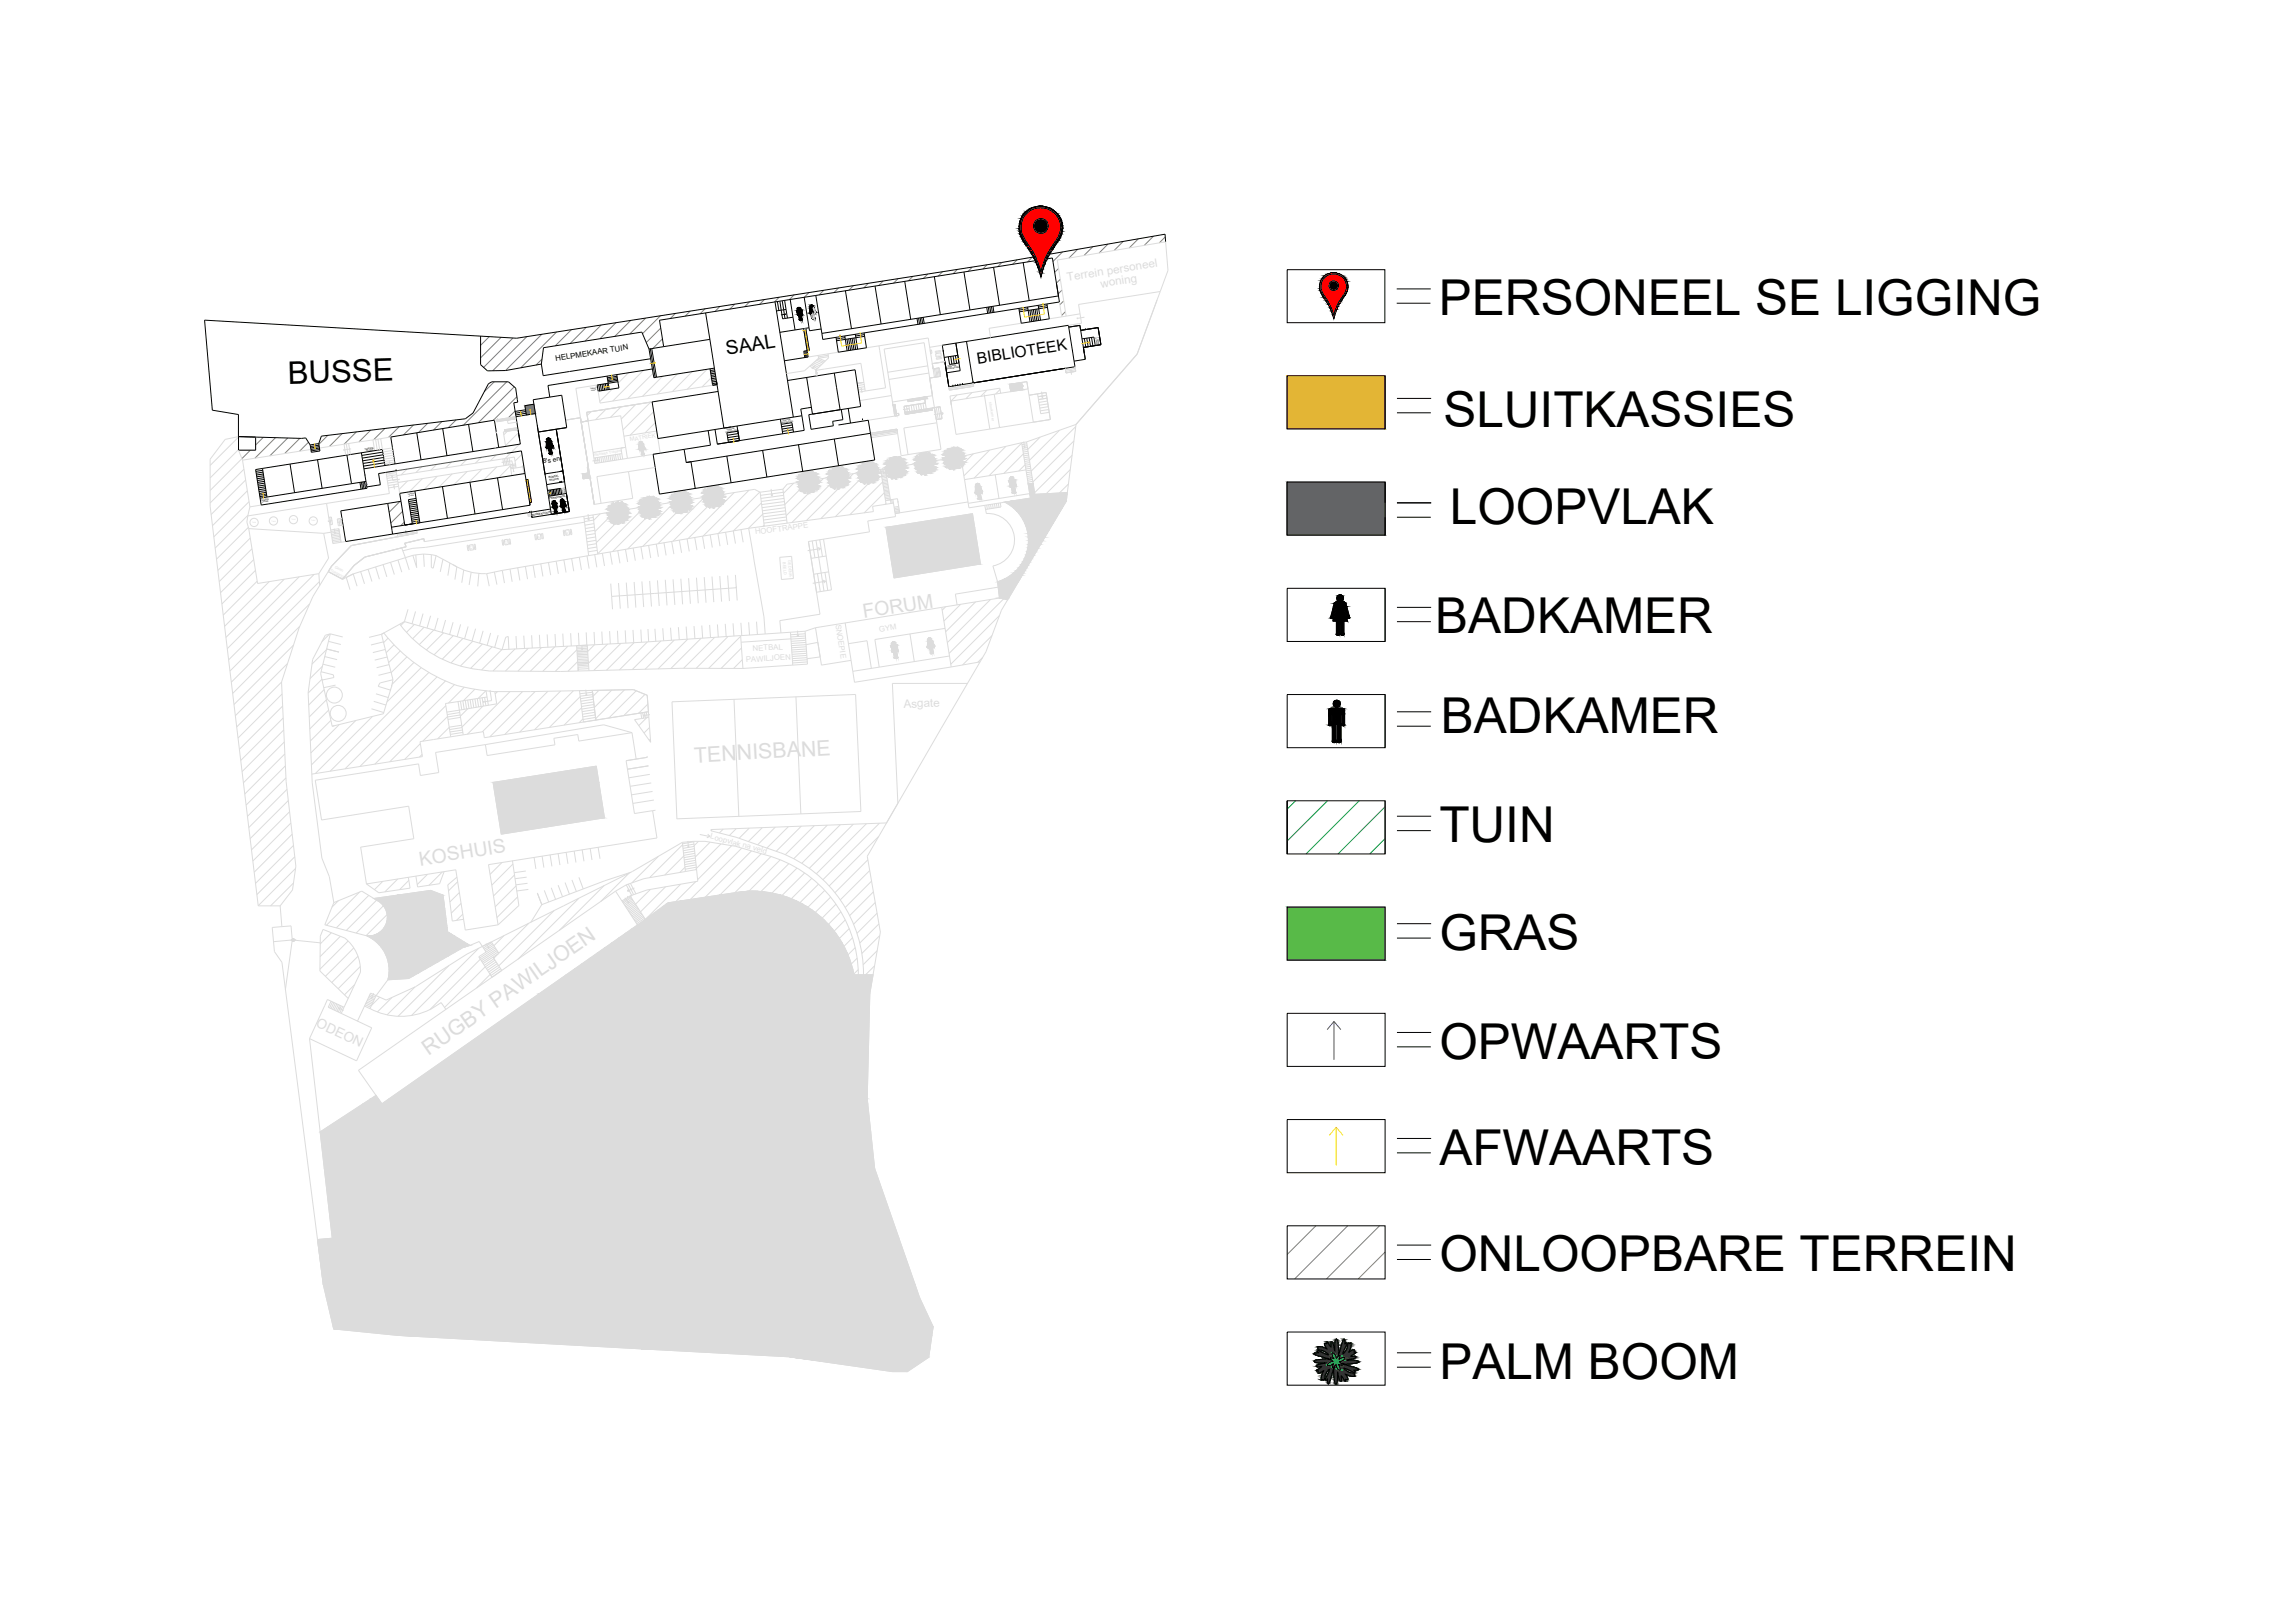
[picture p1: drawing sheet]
<svg xmlns="http://www.w3.org/2000/svg" width="297mm" height="210mm" viewBox="0 0 297 210" stroke-linecap="round" stroke-linejoin="round" font-family="sans-serif">
<defs><g id="words">
<g font-size="6.4">
<text x="186.2" y="40.8">PERSONEEL SE LIGGING</text>
<text x="186.7" y="55.3">SLUITKASSIES</text>
<text x="187.6" y="67.8">LOOPVLAK</text>
<text x="185.7" y="81.9">BADKAMER</text>
<text x="186.4" y="94.8">BADKAMER</text>
<text x="186.2" y="109">TUIN</text>
<text x="186.2" y="122.9">GRAS</text>
<text x="186.2" y="137">OPWAARTS</text>
<text x="186.2" y="150.7">AFWAARTS</text>
<text x="186.2" y="164.5">ONLOOPBARE TERREIN</text>
<text x="186.2" y="178.5">PALM BOOM</text>
</g>
<text font-size="4" x="37.3" y="49.7" transform="rotate(-2 37.3 49.7)">BUSSE</text>
<text font-size="2.5" x="94" y="45.9" transform="rotate(-9 94 45.9)">SAAL</text>
<text font-size="2" x="126.5" y="47" transform="rotate(-9 126.5 47)">BIBLIOTEEK</text>
<text font-size="1.5" fill="#dcdcdc" x="138.1" y="36.4" transform="rotate(-9 138.1 36.4)">Terrein personeel</text>
<text font-size="1" x="71.9" y="46.7" transform="rotate(-9 71.9 46.7)">HELPMEKAAR TUIN</text>
<text font-size=".9" x="70.3" y="60" transform="rotate(-9 70.3 60)">8's en</text>
<text font-size=".9" fill="#fff" x="71.2" y="60.7" transform="rotate(-9 71.2 60.7)">9's</text>
<text font-size=".8" fill="#dcdcdc" x="81.5" y="57.1" transform="rotate(-9 81.5 57.1)">MATRIEK</text>
<g font-size=".4">
<text x="71" y="61.9" transform="rotate(-9 71 61.9)">BOEKE-</text>
<text x="71.1" y="62.3" transform="rotate(-9 71.1 62.3)">STOOR</text>
<text x="71.1" y="64.6" transform="rotate(-9 71.1 64.6)">PERSONEEL</text>
<text x="68.8" y="66.8" transform="rotate(-9 68.8 66.8)">BOEKESTOOR</text>
</g>
<g font-size=".3">
<text x="122.5" y="47.8" transform="rotate(-9 122.5 47.8)">VERDIEPING</text>
<text x="122.6" y="47.5" transform="rotate(-9 122.6 47.5)">TWEEDE</text>
<text x="142" y="43.7" transform="rotate(81 142 43.7)">Tweede</text>
<text x="47.2" y="58.2" transform="rotate(-10 47.2 58.2)">TWEEDE</text>
<text x="47.4" y="58.4" transform="rotate(-10 47.4 58.4)">VLOER</text>
<text x="93.8" y="56" transform="rotate(-9 93.8 56)">VERDIEPING</text>
<text x="94" y="55.7" transform="rotate(-9 94 55.7)">TWEEDE</text>
<text x="101.1" y="54.8" transform="rotate(-9 101.1 54.8)">VERDIEPING</text>
<text x="101.2" y="54.5" transform="rotate(-9 101.2 54.5)">TWEEDE</text>
<text x="33.8" y="64.8" transform="rotate(-10 33.8 64.8)">TWEEDE</text>
<text x="33.9" y="65.1" transform="rotate(-9 33.9 65.1)">VLOER</text>
</g>
<g font-size=".2">
<text x="141.7" y="43.6" transform="rotate(81 141.7 43.6)">verdieping</text>
<text x="76.3" y="50.4" transform="rotate(-9 76.3 50.4)">TWEEDE</text>
<text x="76.5" y="50.6" transform="rotate(-10 76.5 50.6)">VLOER</text>
<text x="52.8" y="64" transform="rotate(-9 52.8 64)">TWEEDE</text>
<text x="52.9" y="64.3" transform="rotate(-9 52.9 64.3)">VLOER</text>
<text x="72.7" y="63.1" transform="rotate(81 72.7 63.1)">VLOER</text>
<text x="72.9" y="63" transform="rotate(81 72.9 63)">TWEEDE</text>
</g>
<g font-size=".2" fill="#dcdcdc">
<text x="50.2" y="61.3" transform="rotate(-8 50.2 61.3)">Tweede</text>
<text x="50.4" y="61.5" transform="rotate(-8 50.4 61.5)">vloer</text>
</g>
</g></defs>
<!-- layer: Mure -->
<g fill="none" stroke="#808080" stroke-width=".13">
<path d="M91.2 40l-.6 .6M93.1 39.7l-.6 .6M95.1 39.4l-.7 .6M97 39.1l-.7 .6M98.9 38.8l-.6 .6M100.8 38.5l-.6 .6M102.7 38.2l-.6 .6M104.7 37.9l-.7 .6M106.6 37.6l-.6 .6M108.5 37.3l-.6 .6M110.4 37l-.6 .6M112.3 36.7l-.6 .6"/>
<path d="M114.3 36.4l-.6 .6M116.2 36.1l-.6 .5M118.1 35.8l-.6 .5M120 35.5l-.5 .5M121.9 35.2l-.5 .5M123.9 34.9l-.6 .5M125.8 34.6l-.6 .5M127.7 34.3l-.5 .5M129.6 34l-.5 .5M131.6 33.6l-.6 .6M133.5 33.3l-.6 .6M135.5 33l-.7 .6"/>
<path d="M137 34.7l-.6 .5M137.2 36.1l-.5 .5M137.4 37.5l-.5 .5M137.5 32.6l-1.3 1.2M137.6 38.9l-.5 .5M139.4 32.3l-1.1 1.1M141.4 31.9l-1.2 1.2M143.3 31.6l-1.1 1.1M145.3 31.2l-1.2 1.2M147.3 30.9l-1.2 1.2M149.2 30.6l-1.2 1.2M150.7 30.7l-.7 .7"/>
<path d="M32.4 58.3l-1.1 1.1M34.1 56.6l-1 1M35.6 56.6l-2.6 2.7M37.2 56.7l-2.3 2.3M38.8 56.7l-2 2M39.9 57.2l-1.1 1.2M42.4 56.3l-1.1 1.2M44.3 56.1l-1.7 1.7M46.1 55.9l-1.6 1.6M47.9 55.7l-1.5 1.5M49.8 55.5l-1.5 1.4M51.6 55.2l-1.3 1.4"/>
<path d="M53.5 55l-1.3 1.3M55.3 54.8l-1.2 1.2M57.2 54.6l-1.1 1.1M59 54.3l-1 1M63.3 43.6l-1.1 1.1M63.9 49.4l-1.3 1.3M64.8 43.7l-2.6 2.6M65.6 49.4l-5.7 5.6M66.4 43.7l-3.8 3.8M66.5 50.1l-4.6 4.6M66.6 53.2l-.8 .9M66.9 51.3l-3.1 3.1"/>
<path d="M68.2 43.6l-4.5 4.4M70.1 43.3l-4.7 4.6M70.1 46.5l-.8 .7M72 43l-4.6 4.6M73.9 42.7l-2.1 2.1M75.8 42.4l-2 2M77.8 42.1l-2.1 2M79.7 41.8l-2.1 2M81.6 41.5l-2.1 2M83.5 41.2l-2 2M85.4 40.9l-2.3 2.3M85.5 42.5l-1.9 1.8"/>
<path d="M85.7 43.9l-1.2 1.2M87.4 40.6l-.7 .6M89.3 40.3l-.7 .6M137.8 40.3l-.5 .5M170.2 158.6l-3.7 3.7M174.4 158.6l-6.9 6.9M178.5 158.6l-6.9 6.9M179.2 162l-3.5 3.5"/>
</g>
<!-- layer: 0 -->
<g fill="none" stroke="#000" stroke-width=".13">
<path d="M105.2 39.8h-.4l-.1 .7h.1M136.1 31.9l-.9 1.6-.5 1.7-.2-.7a11.5 11.5 0 0 0-1.9-3.5 2.56 2.56 0 0 1 .3-3.4 2.56 2.56 0 0 1 3.5 0 2.56 2.56 0 0 1 .2 3.5l-.6 1M136.2 32.2a9.5 9.5 0 0 0-1.5 3.7 12.2 12.2 0 0 0-2.3-4.7 2.83 2.83 0 0 1 .4-3.8 2.83 2.83 0 0 1 3.8 .1 2.83 2.83 0 0 1 .2 3.8l-.7 1.1M136.7 36.6l.4 2.5-30.7 4.8-.1-.8M150.7 30.3l-21.1 3.7-62.8 9.8-40.3-2.4 1 11.7 3.3 .5v2.9l8.2 .2h.5l.6 .9M173.5 38.7l-.7 1.2-.2 .9-.6-1.5-.6-.9a1.67 1.67 0 0 1 .6-2.8 1.67 1.67 0 0 1 2.2 1.8l-.2 .5-.6 .9M173.5 38.9l-.7 1.4-.2 .9-.5-1.4-.8-1.3a1.89 1.89 0 0 1 .7-3.1 1.82 1.82 0 0 1 2.1 .7 1.82 1.82 0 0 1-.2 2.2l-.4 .7M40.1 57.6l.1 .6M41.2 57.4l-1.1 .2M41.2 57.4l.2 1-1.1 .1-.1-.3M41.3 57.6l-1.1 .2M41.3 57.8l-1.1 .2"/>
<path d="M41.3 58l-1.1 .2M41.4 58.2l-1.2 .2M44.9 58.9l4.6-.7 .3 2M46.8 58.6l.7 4.6-13.7 2.2-.7-4.6 .9-.2M49.5 58.5l-2.7 .4M49.6 58.9l-2.7 .4M49.6 59.2l-2.7 .4M49.7 59.5l-2.7 .5M49.7 59.9l-2.7 .4M62.2 43.5v3.7l.9 .8 2.3-.1 4.6-.8 .3 1.5 13.9-2.2M65.6 58.7l1.9-.3 .4 2.9M66.8 53.9l-.3-1.8 .5-.1-.3-1.8-.9-.8h-2.2l-.4 .3-2 3.7-1 .8-18.6 2.2-.4 1"/>
<path d="M67 55.6l.2 1.4M67.1 56l.2 1.5-2.8 .4M73.3 55.3l-1.3 .2M77.5 49.8l.1 .8M77.7 49.8l.1 .8M77.9 49.7l.1 .8M78.1 49.7l.1 .8M78.3 49.7l.1 .8M78.5 49.6l.2 .8M79.8 48.5l.3 1.7-2.7 .4-.1-.8 1.4-.2-.2-.9M84.3 45.1l-.3 .1M84.4 47.7l-13.5 2.2 .2 1.5"/>
<path d="M91.6 55.7l.3 1.9-3.4 .6M91.9 47.7l.3 2.2 .6-.1M91.9 47.7l-7.3 1.2M92.4 47.6l-.5 .1M92.5 47.9h-.6M92.5 48.1l-.6 .1M92.5 48.3l-.5 .1M92.6 48.5l-.6 .1M92.6 48.7l-.6 .1M92.6 48.9l-.5 .1M92.7 49.1l-.6 .1M92.7 49.3l-.6 .1"/>
<path d="M92.7 49.6h-.5M95.4 55.1l.3 1.9M101 54.2l.3 1.9M102.6 41l-1.4 .3M102.9 42.7l-2 .3M103.2 40.4l.1 .4M103.2 40.3h.1M103.3 40.4l.1 1M103.5 40.7h.1M103.5 40.7l.1 .7M103.6 40.1h.1M103.6 40.1l-.5 .1 .1 .6h.1"/>
<path d="M103.6 40.3l.2 1M103.6 40.3h.1M103.7 40.1l.1 .6-.2-.4M103.7 53.8l.3 1.9-11.2 1.8-.3-1.9M104.9 40l-.1 .5M104.9 40h.1M104.9 40l-.1 .7 .2-.1M105.1 53.6l-.5 .1 .3 1.9 2.9-.5M108.8 53l.2 1.3M109.7 52.9l.3 1.8M111.6 54.3h.1M112.1 45l-3.6 .6"/>
<path d="M112.3 54.4l.3 1.7M122 45.1h.1M122 45.5h.1M122.7 46.2l.1 1M123 46.1l.1 1M123.3 50h.1M123.3 46.1l.2 1M123.6 49.9h.1M123.6 46l.2 1M123.7 44.4l.5 3.6-1.7 .2M123.9 49.9h.1M124.2 49.8h.1"/>
<path d="M124.5 49.8h.1M125.9 49.6h.1M135.7 41.3l-3.6 .5M138.8 45.5h.1M140.4 46.5l-1.4 .2M142.4 44.6l-2.2 .4 .1 .7M34 60.9l-.9 .1M34 61.1l-.9 .1M34.1 61.3l-.9 .2M34.1 61.6l-.9 .1M34.1 61.8l-.9 .2M34.2 62l-.9 .2"/>
<path d="M34.2 62.3l-.9 .1M34.3 62.5l-.9 .2M34.3 62.8l-.9 .1M34.3 63l-.9 .1M34.4 63.2l-.9 .2M34.4 63.5l-.9 .1M34.4 63.7l-.8 .2M46.6 62.4l.1 .9M46.8 62.4l.1 .9M47 62.4l.1 .9M47.1 62.3l.2 .9M47.3 62.3l-1.8 .3"/>
<path d="M49.9 61.1l-.9 .2 .2 1.4-1.7 .3M51.1 60l-4 .7M51.2 60.9h.1M51.4 60.9h-.2M53.7 63.5l-2 .3 .2 1.1M54.3 67.6l-1.9 .4 .9-.2M68.5 66.3h.1M68.7 66.3h.1M68.7 66.3l-17.9 2.8M70.4 60.9h.1M70.4 61h.1M70.5 61.2h.1"/>
<path d="M70.7 62.7l.3 1.5M70.8 63.5l1.7-.3 .2 .8M71 63.4l.1 .8M71.2 63.4l.1 .8M71.4 63.4l.1 .7M71.6 63.3l.1 .8M71.8 63.3l.1 .8M72 63.3l.1 .7M72.2 63.3l.1 .7M72.3 63.2l.2 .8M72.4 62.4h.1M72.5 62.4h.1"/>
<path d="M72.7 62.4h.1M73 62.3l.3 1.6M172.8 78.5h.1l-.5 1.9h.5v1.6M172.9 78.5h.1M173.9 78.5h.1M173.9 78.5h-.1l.5 1.9h-.4v1.6l-.2 .2-.3-.2v-1.6M174.1 78.1l-.2-.2-1.2 .1-.5 1.8 .1 .2 .1-.1 .4-1.4M174.1 78.1l.5 1.7-.1 .2-.2-.1-.4-1.4M173 93.7v2.2M173 93.7h-.2v2.2M173.3 80.4v1.6l-.2 .2-.2-.2M173.4 80.4h.1"/>
<path d="M173.6 92.3v1.4l.2 .2 .2-.1-.1-2-.2-.1h-1.5l-.3 .1v2l.2 .1 .1-.2v-1.3h.2v3.5M173.6 92.3l-.1 .1v3.5M170.5 174.8l-.1 .1 .2 .2h-.5l-.1 .1 2.1 .7a3.4 3.4 0 0 0-2.1 .2v.1a2.05 2.05 0 0 0 1.4 .2h.1l-1.1 .3-.1 .2h.7l-.7 .5h.2v.3h.1l.6-.3-.2 .5-.1 .7h.4l.1-.2a1.63 1.63 0 0 1 .6-1.2l-.5 1.3v.1M172.4 175.1a.77 .77 0 0 1 .5 .7l.4-.4-.1 .5 .1-.1a.54 .54 0 0 1 .7-.1v.1a.86 .86 0 0 1-.8 .4 .46 .46 0 0 1 .4 .5l-.4-.1v.1a.54 .54 0 0 1 .1 .6 .77 .77 0 0 1-.4-.7 .46 .46 0 0 1-.5 .4l.1-.5-.2 .1a.39 .39 0 0 1-.6 0 .79 .79 0 0 1 .8-.4 .52 .52 0 0 1-.4-.5l.5 .1-.3-.5zM174.2 173.8l.1 .1-.6 1.3 .2-.1a2.4 2.4 0 0 0 .5-1.3l.2 .1 .1-.1 .1 .1-.1 .6-.2 .5 .6-.3 .1 .3h.2l-.7 .5 .7 .1-.2 .2-.9 .2a2.61 2.61 0 0 1 1.5 .3 2.44 2.44 0 0 1-1.5 .2h-.7l1.2 .3a1.44 1.44 0 0 1 1 .4l-.7 .1a.15 .15 0 0 1 .2 .2 .15 .15 0 0 1-.1 .1M174.3 173.8a.16 .16 0 0 0-.2 0 .16 .16 0 0 0-.1 .1l-.1-.6a4.4 4.4 0 0 0-.7 1.8l-.1 .4a4 4 0 0 0-.2-2.2 2.51 2.51 0 0 0-.2 1.5l-.2-1-.2-.2-.1 .1v.6l-.5-.7v.3l-.3-.1v.2l.3 .6-.8-.3h-.4v.1v.2l.1 .1a1.64 1.64 0 0 1 1.3 .6l-1.3-.5h-.1M175.3 177.6h-.2l-1.2-.5a.76 .76 0 0 0 .7 .5l.6 .1 .1 .4a.29 .29 0 0 1-.5 0l-.8-.3 .4 .7h-.3l-.1 .3-.5-.7v.7l-.2-.3-.3-.9v.9a.5 .5 0 0 1-.2 .7 4.3 4.3 0 0 1-.2-2.3l-.4 1.2a1.44 1.44 0 0 1-.4 1l-.1-.6-.1 .1h-.2"/>
<circle cx="103.4" cy="39.9" r=".13"/>
<circle cx="105" cy="39.6" r=".14"/>
<circle cx="134.7" cy="29.2" r=".96"/>
<circle cx="172.6" cy="37" r=".62"/>
<circle cx="173.4" cy="77.4" r=".42"/>
<circle cx="172.9" cy="91.1" r=".44"/>
</g>
<!-- layer: Mure -->
<g fill="none" stroke="#dcdcdc" stroke-width=".13">
<path d="M149.7 38.8l-2.6 7-7.9 9.1-6.4 2.3M30.9 58.2l-3.7 3.7M30.9 56.6l-3.7 3.6M30.9 58.3l.5 1.2 .9 6.1M31.3 59.4l-4.1 4.1M44.5 57.5l.2 1.4M44.8 57.4l.2 1.5M45.1 57.4l.2 1.4M58.4 59.8l-.7 .8M60.4 59.5l-.8 .7M62.3 59.2l-.8 .7M64.2 58.9l-.8 .7"/>
<path d="M65.6 55.8l-.4 .5M66.8 54.2l-1.1 .2v.4l1.2-.2M67.1 56l-1.7 1.7M67.3 57.4l-1.9 1.9M67.5 58.8l-.9 .9M75.1 54.1l1.2 7.7M75.1 54.1l-1.9 .3M76.7 58.6l.2 1.4M79.2 50.3l-1.6 1.7M81.3 48.2l-1.3 1.4M83.2 47.9l-3.9 4M84.3 52l-8.4 1.4 .2 1.1-.9 .1-.1-.5"/>
<path d="M84.5 48.3l-3.3 3.3M85.7 48.7l-2.6 2.6M87.6 48.4l-2.6 2.6M89.6 48.1l-2.6 2.6M91.5 47.8l-2.6 2.6M92 48.9l-1.2 1.2M104.3 42.6h-.3M104.8 47.4l.8 .5M104.9 47.2l.8 .5M105.1 47.1l.8 .4M105.2 46.9l.9 .5M105.4 46.8l.9 .4"/>
<path d="M105.6 46.6l.9 .4M105.7 47.7l-.2 .2 5.9-.9 .4 2.5-.9 .1M105.8 46.5l.8 .4M105.8 46l.1 .4M105.9 46.4l-1.8 1.6-2.4 .4M105.9 46.4l.9 .3M107.1 45.8l.1 .5-1.5 1.4M107.2 46l-1.3 .2M107.2 46.2l-1.3 .2M108.5 45.6l-4 .6M111.8 49.8l-.9 .1M111.9 50l-.9 .2"/>
<path d="M111.9 50.3l-.9 .2M112.1 45l8-1.3 .6 4M112.6 56.1l3.4-.6 .1 .2-3.5 .6M113.7 44.8l.9 5.4-3.6 .6M115.5 52.4l.3-.1 .2 1.2h.3v.3h-.5M117.3 52.5l.1 .8M117.4 51.7l.1 .3 2.1-.4 .1 .6M117.6 52.5l.1 .8M117.9 52.4l.1 .8M118.2 52.4l.1 .8M118.5 52.3l.1 .8M118.8 52.3l.1 .8"/>
<path d="M119.1 52.2l.1 .8M119.4 52.2l.1 .8M119.7 52.2l-2.7 .4 .1 1 3.5-.5v-.3h.3M119.7 52.2l.1 .7M120.7 47.7l.8-.1 .2 1.1-1.4 .2 .3 2.3M120.9 52.8l.7-.2 .3 1.6-.8 .1zM121.9 44.7l-1.6 .2M122.2 46.8l-1.6 .3 .1 .6M123.8 51.1l-.8 .8M125.7 50.8l-.7 .8M125.9 49.6l.1 .4-3.2 .5v-.5M125.9 58.7l-1.4 1.5"/>
<path d="M127.7 50.5l-.8 .8M128 58.2l-3.3 3.4M129.4 50.4l-.6 .6M129.5 50.9l-.2-.7-6.4 1.1 .2 1.1M130.1 57.8l-4.1 4.1M132.1 41.8l-4.1 .7 .2 1.2M132.2 57.3l-4.3 4.3M132.4 58.7l-2.5 2.6M133 50.3l-.2-.9-2.2 .3 .2 1M133.1 51.1l2.2-.3 .6 3.5-2.2 .3M134.6 56.6l-1.6 1.6M137.1 55.7l-3.9 3.9"/>
<path d="M137.9 40.9l-2.2 .4M138.7 58.9l-4.9 4.9M138.9 57.1l-5.3 5.3M139.1 47.5l.1 .6-1.3 .2-.1-.6M139.2 55.2l-5.8 5.8M139.7 40.6l.2 1.2-1.7 .3M140.7 42.6h.1M141 42.6h.1M141.3 42.5h.1M31.6 60.7l-4.4 4.4M31.8 62.1l-4.5 4.5M32 63.5l-4.5 4.5"/>
<path d="M32.1 66.8l-.2 .8M32.1 66.7l-4.3 4.2M32.1 68.2l-4.1 4.2M32.2 64.9l-4.5 4.6M32.3 65.6l-.2 1.2M32.4 69.6l-4.2 4.2M32.6 71l-4.2 4.3M32.8 72.4l-4.3 4.3M33 73.8l-4.3 4.4M33.3 75.2l-4.4 4.4M33.8 65.4l-1.5 .2M34.8 75.3l-5.7 5.8"/>
<path d="M36.8 75l-7.6 7.5M38.7 74.7l-9.3 9.2M40.1 78.2l-10.2 10.1M40.6 74.3l-11 11.1M41.3 74.2l.1 1.6M41.3 75.3l-11.5 11.5M42.2 65.1l-10.1 1.7M45.5 70.6l-2.6 2.7-.4 .7 1.8 1M45.7 74.3l.5 1.6M45.7 74.3l-1.4 .7M45.7 74.3l-.9 .4 .5 1.6M46.7 74l.5 1.6"/>
<path d="M47.6 73.7l.5 1.6M48.6 73.4l.5 1.6M49.6 73.1l.4 1.6M49.9 61.1l.5 2.8M50.5 72.8l.5 1.6M51.2 60.9l.5 2.9M51.4 69.5l-5.9 1.1M51.5 72.5l.5 1.5M52 70.9l.9 2.9M52.6 60.7l-.7 .8M52.7 62.2l-1.1 1.1M52.8 78.9l-.5 1.6-.5 .4"/>
<path d="M53.4 71.9l-7.7 2.4M53.8 79.1l-.5 1.6M53.8 71.8l.1 1.7-.5-1.6M53.8 71.8l-.4 .1M54 68.8l-2.6 .4M54 69l-8.5 1.6M54.6 60.4l-.8 .8M54.6 61.9l-1.7 1.8M54.7 79.4l-.4 1.6M54.8 71.7l-1 .1M54.8 71.7l.1 1.6M54.8 71.7l1 .1"/>
<path d="M54.9 70.1l-.1-.4-2.4 .6 .1 .5-5.3 1.3-1.4 1.1-1.5 1.8M55.7 79.7l-.5 1.6M55.8 71.8v1.6l.2 .1 .4-1.6M55.8 71.8l.6 .1M56.4 71.9l.9 .5M56.5 60.1l-.8 .8M56.6 61.6l-1.7 1.7M56.7 80l-.5 1.6M57.3 72.4l1.8 .9M57.3 72.4l-.3 1.6M58.2 72.9l-.3 1.6M58.5 61.3l-1.7 1.7"/>
<path d="M59.1 73.4l-.2 1.6M60 73.8l-.3 1.6M60.4 61l-1.7 1.7M61 74.1l-.3 1.6M61.5 70.4h-.2M62 74.2l-.2 1.7M62.4 60.7l-1.8 1.7M64 74l.3 1.7M64.3 60.4l-1.7 1.7M65 73.8l31.9-5.4 1.9 11.4 .2 2.2M65 73.8l.3 1.7M65 73.8l-2 .4 .3 1.7"/>
<path d="M66 69.7l-.2 .1M66 73.6l.3 1.7M66 60.3l-1.5 1.5M67 73.5l.3 1.6M67.8 60.2l-.3 .2M68 73.3l.2 1.6M69 73.1l.2 1.7M70 73l.2 1.6M70.2 69l-.1 .1M71 72.8l.2 1.6M72 72.6l.2 1.7M72.9 72.4l.3 1.7"/>
<path d="M73.9 68.5h-.1M74 72.3l.2 1.6M74.9 72.1l.3 1.7M75.6 67.6l-20.5 3.2-1.7 .2-1.3 .3M75.9 71.9l.3 1.7M76.1 60.4l-.1 .1 .1 .7-.8 .1 .1 .7 .9-.2M76.3 61.8l.6 3.5M76.8 67l-1.2 .1M76.8 67.3l-1.2 .2M76.9 71.8l.3 1.6M77.9 71.6l.3 1.6M78.9 71.4l.3 1.7"/>
<path d="M79 75.5l.2 3.3M79.9 71.3l.3 1.6M80 75.5l.2 3.3M80.9 71.1l.3 1.6M81 75.4l.3 3.3M81.9 64.5l-4.1 .6M81.9 70.9l.3 1.7M82 75.3l.3 3.3M82.9 70.7l.3 1.7M83 75.2l.3 3.4M83.9 70.6l.3 1.6M84 75.2l.3 3.3"/>
<path d="M84.9 70.4l.3 1.6M85.1 75.1l.2 3.3M85.9 70.2l.3 1.7M86.1 75l.2 3.3M86.9 70.1l.3 1.6M87.1 75l.2 3.3M87.9 69.9l.3 1.6M88.1 74.9l.2 3.3M88.9 69.7l.3 1.7M89.1 74.8l.2 3.3M89.9 69.6l.3 1.6M90.1 74.8l.2 3.3"/>
<path d="M90.9 69.4l.3 1.6M91.1 74.7l.2 3.3M91.9 69.2l.3 1.7M92.1 74.6l.2 3.3M92.9 69l.3 1.7M93.1 74.5l.3 3.4M93.9 68.9l.2 1.6M94.1 74.5l.3 3.3M94.9 68.7l.3 1.6M95.1 74.4l.2 1.7M95.3 76.1h.1M95.3 76.1l-16.2 1.1"/>
<path d="M95.3 76.1l.1 1.6M95.9 68.5l.2 1.7M97.6 63.3l.7 .4M101.8 62.7l-.5 .6M102.7 62.5l-1.3 1.3M104.6 70.1l1 6.5 2-.3-.4-2.3M104.6 62.2l-3.1 3.1M105.1 70l.3 2.2M105.6 69.9l1 6.6M105.8 74.2l.3 2.4M106.1 69.8l.3 2.2M106.5 61.9l-4.8 4.8"/>
<path d="M106.5 69.8l.4 2.2M106.7 74.1l.4 2.3M106.9 72l.3 2M106.9 72l-2 .3M107.2 74l-1.9 .3M108.5 61.6l-6 6M110.4 61.3l-6.1 6.1M112.3 61l-6.1 6.1M114 61l-5.9 5.9M114.2 62.4l-4.3 4.2M114.4 63.8l-2.6 2.6M114.6 60.6l9.7-1.5 7.9-1.8 .5 3.4"/>
<path d="M114.6 65.2l-.1 .1M114.6 65.3l-1.7 .2 .1 .7-9 1.2M115.2 64.7h.2v.4M116.4 66.1v.1l-.6 .1M122.3 78.5l-.4 .5M124.3 78.2l-2.2 2.2M126.2 77.9l-3.9 3.9M128.1 77.6l-5.5 5.6M129.1 75.3l.2 2.1M129.1 76l-5.5 .9 .2 1.4M129.3 79.7l-6.3 6.3M129.3 77.4l-7.5 1.2"/>
<path d="M129.3 77.4l1.1 .2M129.8 77.5l-7 7.1M132.6 60.1l-.8 .9M133.7 62.5l.2 1.5 4.2-.3M138.2 62.6l-1.1 1.2M138.5 60.8l-3.2 3.1M36.4 88.3l-5.8 5.8M36.5 89.8l-5.7 5.7M36.6 91.4l-5.6 5.6M36.6 92.9l-5.5 5.5M36.7 94.5l-5.4 5.4M36.8 96l-5.3 5.3"/>
<path d="M36.8 97.6l-5.1 5.2M36.9 99.1l-5.1 5.1M37.2 85.9l-6.8 6.7M38 83.5l-7.7 7.7M38.8 81.1l-8.7 8.6M41.5 86.9l1.6 .4 .1 .4-1.5 .3h.1M41.6 87.9l-1.7 1.8M41.7 86.2l-1.6 1.6M41.8 86l1.6 .3M41.9 89.2l-2 2M42 85l1.6 .4M42.2 90.6l-2.2 2.2"/>
<path d="M42.2 84.1l-1.8 1.8M42.3 84l1.6 .4M42.5 83l1.6 .4M42.5 91.9l-2.4 2.4M42.6 82l-1 1M42.8 93.2l-2.7 2.7M43.3 93.9l-.3 .1M43.4 88.7l-1.5 .3M43.9 93.8l-3.7 3.6M44.3 82.4l-1.6-.4-1.2 5.2M46 93.2l-5.7 5.8M47.7 82.5l1.7-.4 .2 1"/>
<path d="M48.1 91.7l1.5 .5M48.2 92.7l-7.4 7.4M48.4 90.8l1.5 .4M48.6 89.8l1.6 .5M49.6 83.1l.3 .9M49.6 83.1l-1.6 .4M49.9 84l.2 1M49.9 84l-1.7 .5M50.1 85l.2 1M50.1 85l-1.6 .4M50.2 82.6l-.6 .6M50.3 86l.3 1"/>
<path d="M50.3 86l-1.6 .4M50.5 89.3h.1M50.6 87l.2 1M50.6 87l-1.6 .4M50.7 88.8h.1M50.8 88l-1.6 .4-.3 .4 1.6 .5M50.8 88l-.1 .8M51 83.4l-1 1.1M51.8 84.2l-1.5 1.6M52.6 85l-2 2M53.6 85.7l-2.9 2.9M53.6 80.8l-1 1"/>
<path d="M54.4 96.2l-2.1 2.1M54.5 86.4l-4.4 4.4M54.6 97.6l-.3 .4M54.9 81.2l-1.5 1.5M55.5 87l-12.8 12.8M56.1 95.7l-1.8 .3 .3 1.9-14.3 2.3M56.1 81.5l-1.9 1.9M56.5 87.6l-11.9 11.9M57.4 81.9l-2.2 2.2M57.6 88.1l-11 11.1M57.6 80.2l-.4 1.6M57.7 91.3l-7.3 7.3"/>
<path d="M57.9 92.7l-3.2 3.2M58.1 94.1l-1.5 1.5M58.6 80.5l-.4 1.6M58.6 82.3l-2.4 2.4M58.8 88.6l-10.3 10.3M59.6 80.8l-.5 1.6M59.9 82.6l-2.7 2.7M60.1 88.9l-2.1 2.1M60.5 91.7l-1 1M60.6 81.1l-.5 1.6M61.2 83l-2.9 2.8M61.4 89.2l-1.5 1.5"/>
<path d="M61.5 81.4l-.4 1.5M62.4 83.3l-2.8 2.9M62.5 91.4l-2.7 2.7M62.5 81.6l-.5 1.6M62.9 89.4l-1 1M63.5 81.9l-.5 1.6M63.7 83.7l-2.8 2.8M64.4 89.5l-.3 .3M64.4 82.2l-.4 1.6M64.9 84.1l-2.6 2.6M65.8 84v-1.6l-.4 .1-.4 1.6M66 89.5l-5.5 5.5"/>
<path d="M66.6 84l-2.8 2.8M66.8 82.3v1.7M67.6 89.5l-5.2 5.2M67.8 82.3l.1 1.6M68.4 83.9l-3 2.9M68.8 82.2l.1 1.7M69.2 89.5l-5.8 5.9M69.8 82.2l.1 1.6M70.1 83.8l-3.1 3.1M70.8 82.1l.1 1.7M70.9 89.5l-5.6 5.6M71.8 83.7l-3.2 3.2"/>
<path d="M71.8 82l.1 1.7M72.5 89.4l-5.3 5.3M72.8 82l.1 1.6M73.5 83.6l-3.3 3.3M73.8 81.9l.1 1.7M74.2 89.4l-5.1 5M74.6 84.1l-2.8 2.8M74.7 85.6l-1.2 1.3M74.8 81.9l.1 1.6M75.1 90.1l-4 4M75.2 91.6l-2.2 2.2M75.4 93l-.5 .5"/>
<path d="M75.8 81.8l.1 1.7M76 83.7l-1.4 .1M76 83.9l-1.4 .1M76 84.1l-1.4 .1M76 84.3l-1.3 .1M76 84.5l-1.3 .1M76 84.7l-1.3 .1M76 84.9l-1.3 .1M76.1 85.1l-1.4 .1M76.1 85.3l-1.4 .1M76.1 85.5l-1.4 .1M76.1 85.7l-1.4 .1"/>
<path d="M76.1 85.9l-1.3 .1M76.1 86.1l-1.3 .1M76.2 86.3l-1.4 .1v.4M76.2 86.5l-1.4 .1M76.6 89.4h-1.6M76.6 89.4l.5 3.8M76.6 89.4l5.4-.2 1.7 .8 .2 2.1-8.4 1.3M76.7 89.6l-1.7 .2M76.7 89.7v.2l-1.6 .2M76.7 90.2l-1.6 .2M76.8 90.5l-1.7 .2M76.8 90.8l-1.6 .3"/>
<path d="M76.9 81.8v1.6M76.9 91.2l-1.7 .2M76.9 91.5l-1.6 .3M76.9 83.4l-.9 .9M76.9 91.8l-1.6 .3M77 92.2l-1.7 .2M77 92.5l-1.6 .3M77 92.8l-1.6 .3M77.5 89.3l-.8 .8M77.9 81.7v1.7M78.1 93.8l3.7 1M78.6 83.4l-2.5 2.4"/>
<path d="M78.9 81.7l.1 1.6M79.1 89.3l-2.2 2.3M79.9 81.6l.1 1.7M80.3 83.3l-3.5 3.5M80.8 89.3l-3.7 3.7M80.9 81.6l.1 1.6M81.9 81.5l.1 1.7M82 83.2l-3.5 3.5M82.3 89.4l-3.5 3.5M82.9 81.5l.1 1.6-18 1M83.4 89.9l-2.7 2.7M83.7 92.9l-1.1 1"/>
<path d="M83.8 83.1l-3.7 3.6M83.8 91.1l-1.2 1.2M83.8 81.4l.1 1.7M83.9 99.1l-2.7 .4M83.9 92.8l.3 3.3-2.1-3 .9-.1M84 94.1l-.7 .8M84.1 95.6l-.1 .2M84.7 81.4l.1 1.6M85.5 82.9l-3.7 3.8M85.7 81.3l.2 1.6M86.7 81.2l.2 1.7M87.2 82.8l-3.7 3.8"/>
<path d="M87.8 81.2l.1 1.6M88.8 81.1l.1 1.6M89 82.7l-3.9 3.9M89.8 81l.1 1.7M90.7 82.6l-3.9 3.9M90.8 80.9l.1 1.7M91.8 80.9l.1 1.6M92.5 82.5l-4.1 4M92.8 80.8l.1 1.7M93.8 80.7l.1 1.7M94.2 82.4l-4.1 4.1M94.8 80.7l.2 1.6"/>
<path d="M95.8 82.3l-4.1 4.2M95.8 80.6l.2 1.7M95.9 83.9l-2.6 2.6M96 85.4l-1.1 1.1M96.9 80.5l.1 1.7M97.9 80.5l.1 1.6M102.3 82.7l-6.4 .4M104.2 81.7l-8.4 .6M117.7 82l.6 3.6M122.3 81.3l-9.1 1.5M122.8 84.9l-9.1 1.4M126.8 85.7l-3.7 .6"/>
<path d="M127.1 85.1l-.6 .6M128.3 82.3l-3.8 3.7M36.5 119.9l1.2-.1 .1 1.8M37 100.7l-5 4.9M37.1 102.1l-4.9 5M37.3 103.6l-4.9 4.9M37.5 105l-5 5M37.6 106.5l-4.9 4.9M37.8 108l-4.9 4.9M38 114.3l-3 2.9M38 109.4l-4.9 4.9M38.1 110.9l-4.9 4.9"/>
<path d="M38.2 112.4l-4.8 4.8M43.2 116.8l3.6-1.5 1.9 1.2a2.44 2.44 0 0 1 1.3 2.8 2.44 2.44 0 0 1-2.5 1.8l-5.5-1.4M43.8 116.6l-.9 .8M46.5 115.4l-4.3 4.3M47.6 114.4l-.1 .1M47.7 115.9l-4.2 4.2M48.4 116.3l7.3-1.1 1.6 .6 .6 4.8 2.9 1.8-.9 .2-7 4-2.7 .2M48.7 116.5l-3.9 3.9M49.5 114.1l-1.1 1M49.6 117.2l-3.5 3.6M50.1 118.3l-2.7 2.8M51.5 113.8l-1.7 1.6"/>
<path d="M52.8 113.5l.3 1.4-4.1 .6-1.6-1.1M52.9 113.9l-1.2 1.2M55.3 113.1l-1.3 1.4M57.2 112.8l-1.7 1.8M57.5 112.8l-.6 1.6-2.9 .4-.2-1.4M59.1 113.5l-1.2 1 .6 4.7 1.5-.2M59.2 114.1l-1.2 1.2M59.4 115.5l-1.2 1.2M59.7 116.9l-1.3 1.3M59.9 118.3l-.8 .8M64.9 111.6l-1.5 1.6M66.3 111.4l.8 5.8-2.7 2.5"/>
<path d="M66.4 111.8l-2.8 2.8M66.6 113.2l-2.8 2.7M66.8 114.6l-2.7 2.7M67 116.1l-2.7 2.6M68 112.7l-1.5 .2M68.1 113.5l-1.5 .2M68.2 114.3l-1.5 .2M68.4 115.1l-1.5 .2M68.4 119.5l-3.9 3.9M69.1 111l.2 1.4M69.5 115.6l.6 1.5M70.1 117.1l-1.4 2.2"/>
<path d="M70.1 110.8l.3 1.5M70.4 115.2l.6 1.5M71.2 110.6l.2 1.5M71.3 114.9l.6 1.5M71.7 117.9l-7.2 7.1M72.2 110.5l.2 1.4M72.2 114.6l.6 1.5M73.1 114.2l.6 1.5M73.2 110.3l.3 1.5M74 113.9l.6 1.5M74.3 110.1l.2 1.5M74.9 113.5l.6 1.5"/>
<path d="M74.9 116.2l-7.9 7.9M75.3 110l.3 1.5M76.4 109.8l.2 1.5M77.4 109.7l.2 1.4M78.1 114.6l-5.7 5.8M81.4 113l-3.7 3.7M81.5 115.9l.1 .1M81.6 116l-1.1 .7M81.6 112.9l-3.4 1.1-8.1 3.1M81.7 116.2l-1.1 .7M81.8 115.9l-.2 .1M81.8 116.3l-1.1 .7"/>
<path d="M81.9 116.5l-1 .7M82 116.7l-1 .7M82.1 116.8l-1 .7M82.2 117l-1 .7M82.3 117.2l-1 .7M82.4 117.3l-1 .7M82.5 117.5l-1 .7M82.6 117.7l-1 .7M82.7 117.8l-1 .7M83 118.1l-1.1 .8M83.1 118.3l-1.1 .7M83.2 118.5l-1.1 .7"/>
<path d="M83.3 118.6l-1 .8M83.4 118.8l-1 .7M83.5 119l-1 .7M84.1 100.2l-2.7 .5M84.1 115.1l-1.9 1.9M84.3 101.3l-2.8 .5M84.4 102.4l-2.7 .5M84.6 103.5l-2.7 .5M85.2 110.8l-3.5 3.5M86.1 114.8l-3.2 3.2-1.1 .7M86.4 116.8l-2.9 2.2M88.1 114.4l-4.6 4.6"/>
<path d="M88.3 109.3l-4.3 4.3M88.5 110.8l-2.5 2.4M88.6 112.2l-.6 .7M90 114.1l-2.6 2.6M90.4 108.9l-.6 .5M91.9 109l-1.9 1.9M93.3 109.2l-3.2 3.2M93.6 107.3l-.5 .5M94.7 109.4l-4.4 4.4M95.2 107.2l-.8 .9M96 109.8l-6.7 6.6M96.9 107.2l-1.3 1.3"/>
<path d="M97.2 110.1l-6 6M98.5 110.5l-5.4 5.3M98.6 107.1l-1.8 1.8M99.7 110.8l-4.6 4.7M100.3 107l-2.3 2.3M100.9 111.3l-4 4M102 107l-2.8 2.7M102.1 111.8l-3.7 3.6M103.1 112.3l-3.2 3.3M103.7 106.9l-3.3 3.3M104.1 113l-2.9 2.9M105 113.7l-2.6 2.6"/>
<path d="M105.4 106.8l-3.8 3.8M105.9 114.4l-2.4 2.4M106.7 115.2l-2.2 2.2M107 106.8l-4.3 4.3M107.5 116.1l-2 2M108.1 117l-1.7 1.8M108.7 106.7l-5 5M108.8 118l-1.6 1.6M109.4 119l-1.5 1.5M110.4 106.7l-5.7 5.7M112.1 106.6l-6.5 6.5M112.3 111.3l-4.3 4.2"/>
<path d="M112.5 112.7l-3.8 3.8M112.8 114l-3.5 3.4M113 115.4l-3.1 3.1M113.2 116.8l-2.8 2.8M113.5 118.2l-2.6 2.6M113.7 108.2l-6.4 6.5M113.7 119.6l-2.5 2.4M113.8 106.5l-7.3 7.3M35.2 120l.3 3.1 1 1.4M37.8 121.6l-.9 6.5M37.8 121.6l-2.4 .3M37.8 121.6l3.6 .4"/>
<path d="M41.4 121.2v4.5l3.6 3.5M41.8 120.3l2.8 1.1M42.9 120.7l-1.5 1.5M44 121.2l-2.6 2.6M45 121.8l-3.6 3.6M45.8 122.7l-3.7 3.6M45.9 127.4l-1.3 1.3M46.3 123.7l-3.4 3.4M46.6 125.1l-2.9 2.8M46.6 125.8l-.8 1.9M47.9 130.5a8.4 8.4 0 0 0 7.8 .1M49.1 129l-1 1.1"/>
<path d="M50.7 129.1l-1.9 1.9M53.7 127.7l-3.6 3.6M55.7 130.6l1.4-.9 .6 .9M58.1 124.9l-6.6 6.6M62 122.7l-8.8 8.7M62.1 124.1l-6.5 6.6M62.5 124.7l1.3-.8 .1 .2-1.2 .8M62.8 125.1l-5.3 5.3M63.4 126.1l-1.7 1.8M63.6 122l-1.1 .7M63.7 122.1l-1.1 .8M63.9 122.3l-1.1 .7"/>
<path d="M64 122.5l-2.1 1.3M64 124.3l-1.2 .8M64.1 122.7l-2.1 1.3M64.2 124.5l-1.3 .8M64.2 122.8l-2 1.4M64.3 123l-2 1.3M64.3 124.7l-1.2 .9M64.4 123.2l-2 1.3M64.5 123.4l-.6 .6M64.5 124.9l-1.3 .9M64.6 125.1l-1.2 .9M64.8 125.4l-1.3 .8"/>
<path d="M64.9 125.6l-1.2 .9M65.2 121.1l-1.3 1.3M109.9 120.2l-1.3 1.2M110.3 121.4l-1.1 1.1M110.6 122.6l-.9 1M110.9 124l-.8 .8M111 125.5l-.5 .5M113.2 125l-1.2 1.1M113.5 123l-1.8 1.8M113.8 121.1l-2.3 2.3"/>
<circle cx="32.9" cy="67.6" r=".53"/>
<circle cx="35.4" cy="67.4" r=".53"/>
<circle cx="38" cy="67.2" r=".53"/>
<circle cx="40.5" cy="67.4" r=".53"/>
<circle cx="43.3" cy="89.9" r="1.03"/>
<circle cx="43.8" cy="92.3" r="1.03"/>
<circle cx="37.9" cy="121.7" r=".13"/>
</g>
<!-- layer: 0 -->
<g fill="none" stroke="#dcdcdc" stroke-width=".13">
<path d="M105.2 39.8l.3 .6h-.1M105.2 39.9l.2 .5M105.2 39.9l.3 .7h-.2l.1 .5-.1 .1v-.1M105.2 40h.1M137.1 39.1l.3 1.9M150.1 37.7l-3 8.1-7.9 9.1-1.3 10-8.3 14.1-2 5.3-15.4 26.5 1.7 9.8-1.4 8-.3 13.6 1 9 5.8 16.7 1.7 3.8-.6 3.9-2.7 1.9h-1.9l-13.4-1.9-50.6-2.8-8.3-.8-1.4-5.8M30.8 56.5l-1.7 .4-1.9 2.5v6.1l6.2 51.7h2.8M33.1 56.6v1.7h-2.2M40.2 58.2l-8.8 1.3M48.2 56.9l.3 1.4M48.6 56.9l.2 1.4M48.9 56.8l.2 1.4"/>
<path d="M49.3 56.8l.2 1.4 1.3-.2M50.6 56.6l-9.3 1.4M50.8 58.3l-1.3 .2M50.9 58.6l-1.3 .2M50.9 58.9l-1.3 .2M51 59.2l-1.3 .2M51 59.5l-1.3 .2M51.1 59.8l-1.3 .2M59.9 55h.1M64.4 54.3h.1M65.1 59.4l.1 .9M65.2 59.3l.2 .9"/>
<path d="M65.3 55.9v-.3l1.6-.2v.2h.1l-1.9 .3 .3 1.9M65.4 59.3l.2 .9M65.6 59.3l.2 .9M65.9 59.3l.1 .8M66.5 54l.1 .2-2.3 .4v-.3M66.8 53.9l-2.8 .5M73.2 54.4l1.9-.3 1.2 7.7M77 59.2l.1 .8M77.3 49.8l-2.8 .5M77.3 59.2l.1 .7M77.5 59.2l.1 .7M77.7 59.1l.1 .7"/>
<path d="M78 59.1l.1 .7M78.2 59.1l.1 .7M78.5 59l.1 .7M78.7 59l.1 .7M78.9 58.9l.1 .8M79.2 58.9l.1 .7M79.4 58.9l.1 .7M79.6 58.8l.1 .7M79.9 58.8l.1 .7M80.2 58.7l.1 .8M80.3 58l.3 1.4M80.5 58.7l-3.7 .6"/>
<path d="M81.2 59.3l-4.3 .7M84.3 52l-8.4 1.4 .2 1.1-.9 .1M85.1 56.8l.3 1.8M92.2 49.9l-14.6 2.3-.2-1.6M105.1 40.6l.1 .6-.2-.6M105.1 40.6h.1M105.2 40.6l.1 .6M105.2 40.6h.1M105.5 47.9l.1 .7M105.6 47.9l.1 .7M111.8 49.5l.1 1.1M112.6 56.1l3.4-.6 .6 3.5 .9-.2"/>
<path d="M115.5 52.4l.3-.1 .2 1.2M115.7 60l.1 .1 .1 .2 .2-.2v.3l.3-.1a.26 .26 0 0 1-.3 .2l.2 .3-.2-.1 .1 .4a.26 .26 0 0 1-.3-.4l-.2 .2v-.2l-.3 .1a.26 .26 0 0 1 .3-.3l-.2-.2h.3zM115.7 53.6l.6-.1v.3h-.5M116.1 55.7l-3.5 .6M116.1 55.9l-3.4 .6M116.1 56.1l-3.4 .5M116.6 59.3l-.3 .7 .3-.4a.2 .2 0 0 1 0-.2 .2 .2 0 0 1 .3-.1l-.2 .6 .4-.1v.1l.1 .1-.4 .2h.4l-.1 .1-.5 .1 .8 .2-.6 .1h-.5l.5 .1a.45 .45 0 0 1 .5 .3h-.3l.1 .1M116.6 59.4h-.1l-.1-.3-.4 1.1 .1-.6-.2-.5-.1 .7-.2-.5v.3l-.3-.3v.1h-.1l.1 .3-.6-.1a.21 .21 0 0 0 .1 .2 .21 .21 0 0 0 .2 0l.4 .3-.7-.3 .1 .2h-.3l1 .4h-.5l-.5 .1 .1 .1h.6l-.6 .2 .4 .1-.4 .2h.2v.2l.3-.2-.1 .6a.21 .21 0 0 0 .2-.1 .21 .21 0 0 0 0-.2l.3-.4-.3 .7h.1l.1 .3 .4-1.1v.5l.1 .6 .1-.8 .2 .6v-.3l.3 .3v-.1h.2l-.2-.4 .6 .2a.21 .21 0 0 0-.1-.2 .21 .21 0 0 0-.2-.1l-.4-.2 .7 .2M118.5 59.3l.1 .1-.3 .1 1 .4h-.8l-.2 .1 .7 .1-.6 .2h.4l-.4 .3h.2v.2l.3-.2-.1 .4v.2a.21 .21 0 0 0 .2-.1 .21 .21 0 0 0 0-.2l.3-.4-.3 .7M119.4 59.5a.26 .26 0 0 1 .3 .3l.2-.2v.3l.3-.2a.26 .26 0 0 1-.3 .3l.2 .2h-.2l.1 .3a.26 .26 0 0 1-.3-.3l-.2 .2v-.2l-.3 .1a.26 .26 0 0 1 .3-.3l-.2-.2h.3zM119.6 51.4l.1 .8M119.7 58.6l-.1 .7-.2-.6v.4l-.3-.4v.2h-.1l.1 .3-.6-.1a.21 .21 0 0 0 .1 .2 .21 .21 0 0 0 .2 0l.4 .3-.7-.3"/>
<path d="M119.8 58.6v1l.4-1 .1 .3 .1-.1M119.9 51.3v.3l-2.4 .4-.1-.3M120.3 45.3h.2l.1 .4h-.2zM120.4 58.8l-.3 .7 .3-.4a.2 .2 0 0 1 0-.2 .2 .2 0 0 1 .3-.1l-.2 .6 .4-.1v.1h.1l-.4 .3h.4l-.6 .2 .8 .1-.8 .2-.3-.1 1 .4-.3 .1 .1 .1M120.6 52.8v.3l-3.5 .5v-.2l4.5-.8 .3 1.6-.8 .1M120.6 51.2l.5 3.1M120.7 47.7l.8-.1 .2 1.1-1.4 .2M120.9 47.7l.1 1.1M121 45.5l.7-.1v.1l-.7 .1zM121 47.7l.2 1.1M121 45.8l.7-.1 .1 .4-.7 .1zM121.1 46.4l.7-.2v.2l-.6 .1z"/>
<path d="M121.1 52.7l.3 1.6M121.1 54.3l.1 .4M121.2 47.7l.2 1.1M121.3 47.6l.2 1.1M121.4 52.7l.2 1.5M122.2 58.6l.1 .2h-.3l1 .4h-.5l-.5 .1 .7 .1-.6 .2 .4 .1-.4 .2h.2v.2l.3-.2-.1 .6a.21 .21 0 0 0 .2-.1 .21 .21 0 0 0 0-.2l.3-.4-.3 .7M122.2 46.8l-1.6 .3 .3 1.7M123 51.9l.1 .5M123.2 58.8l.1 .1 .1 .2 .2-.2v.3l.3-.1a.23 .23 0 0 1-.1 .2 .23 .23 0 0 1-.2 0l.2 .3-.3-.1 .2 .4a.23 .23 0 0 1-.3-.1 .23 .23 0 0 1 0-.3l-.2 .2v-.2l-.3 .1a.24 .24 0 0 1 .1-.3 .24 .24 0 0 1 .2 0l-.2-.2h.3zM124.1 58.1l-.3 .7 .3-.4a.19 .19 0 0 1 0-.2 .19 .19 0 0 1 .3-.1l-.2 .6 .4-.1v.1h.1l-.4 .3h.4l-.6 .2h.6l.2 .1-.3 .1h-.8l1 .4-.3 .1 .1 .1M124.1 58.1l-.1 .1-.1-.3-.4 1.1 .1-.6-.2-.5-.1 .7-.2-.6v.4l-.3-.4v.2h-.1l.1 .3-.2-.1h-.4a.2 .2 0 0 0 .1 .2 .2 .2 0 0 0 .2 0l.4 .3-.7-.3M124.3 59.1l.5 3"/>
<path d="M125.9 49.6l.1 .4-3.2 .5v-.5M125.9 49.8l-3.1 .5M132.2 57.3l.6-.1 .9 5.3-.7 .1M132.2 49.5l.1 .9M132.8 57.4l-.6 .1M132.9 57.7l-.6 .1M132.9 57.9l-.6 .1M133 58.2l-.7 .1M133 58.4l-.6 .1M133 50.3l-.2-.9-2.2 .3 .2 1M133 58.6l-.6 .1M133.1 58.9l-.7 .1"/>
<path d="M133.1 59.1l-.6 .1M133.1 51.1l2.2-.3 .6 3.5-2.2 .3M133.1 59.4l-.6 .1M133.2 59.6l-.6 .1M133.2 59.9l-.6 .1M134.2 51l.4 2.5 1.1-.1M135.4 51.2l-1.1 .1M135.5 51.5l-1.1 .2M135.5 51.9l-1.1 .2M135.6 52.3l-1.1 .1M135.6 52.6l-1.1 .2M135.7 53l-1.1 .2"/>
<path d="M139.1 47.5l.1 .6-1.3 .2-.1-.6M139.1 47.7l-1.3 .2M139.1 47.9l-1.2 .2M31.9 67.6l.3 .8M42.5 67l.4-.1 .1 1h-.3M42.7 66.9l.1 1M42.8 68.6l1-.2 .3 1.8M42.8 68.9l-.9 .1M43.8 67.1l.2 .9M43.9 68.6l-1.1 .2M43.9 68.8l-1.1 .2M43.9 69l-1 .2"/>
<path d="M44 69.2l-1.1 .2M44 69.4l-1.1 .2M44 69.6l-1 .2M44 67.1l.2 .9M44.1 69.8l-1.1 .2M44.1 70l-1.1 .2M44.2 67.1l-.6 .1 .2 .8h.6M50.4 63.9l-8.2 1.2 .9 5.2 1.6-.2M51.3 61.2l-1.3 .2M51.3 61.4l-1.3 .2M51.4 61.7l-1.3 .2M51.4 69v.5"/>
<path d="M51.4 62l-1.3 .2M51.5 62.3l-1.3 .2M51.5 62.6l-1.3 .2M51.6 62.9l-1.3 .2M53.9 68.6l.1 .4-8.5 1.6-2.6 2.7-2.4 3.9-1.8 4.1-2.3 7 .6 12.8 1.3 11-.5 3.1-1.6 2M58.6 73.1a7.3 7.3 0 0 0 4.2 1.1M60.4 70.6h.2l.1 .6-.2 .1zM60.7 70.5h.5l.1 .6-.5 .1zM61.5 70.4l.1 .7h-.2l-.1-.7M63 74.2h-.1M64.9 69.9h.2l.1 .6-.2 .1zM65.2 69.8h.5l.1 .7h-.5z"/>
<path d="M66 69.7l.1 .7h-.2l-.1-.6M66 60.1l-14.5 2.3M66 60.1l.1 .6M66 60.1l.7-.1v.2l-.7 .1M66.1 60.7l.1 .8M66.7 60.4l-.6 .1M66.8 60.6l-.3-1.5-15.2 2.4M66.8 60.6l-.7 .1M67.6 60.4l.2 .9M67.8 60.4l-1 .2M68.3 66.4v.5l.5-.1M68.7 66.4l-.4 .1"/>
<path d="M68.8 66.5l-.5 .1M68.8 66.7h-.5M69.2 69.2h.1l.1 .6-.1 .1zM69.5 69.1h.4l.1 .7h-.4zM70.2 69l.1 .7h-.1l-.1-.6M72.9 68.6h.1l.1 .7h-.1zM73.2 68.6l.4-.1 .1 .7-.4 .1zM73.9 68.5l.1 .7h-.2v-.7M75.3 61.3l.9-.1 .1 .6-.9 .2zM75.5 66.8l.7 5.1M76.1 60.4l-.1 .1 .1 .7M76.3 61.8l.6 3.5 .9-.2"/>
<path d="M76.7 66.6l.6 5.1M76.9 67.8l-1.2 .2M76.9 68.2l-1.2 .2M77 68.6l-1.2 .2M77 69.1l-1.2 .2M77.1 69.5l-1.2 .2M77.1 69.9l-1.2 .2M77.2 70.4l-1.2 .2M77.2 70.8l-1.2 .2M77.3 71.2l-1.2 .2M77.6 66.5l-.8 .8M78.8 67l-1.8 1.8"/>
<path d="M78.8 65.7v.1l-.3 .1 1.1 .4h-.8l-.3 .1 .3 .1h.5l-.6 .2h.3l-.3 .3h.1v.1l.3-.1-.1 .6a.21 .21 0 0 0 .2-.1 .21 .21 0 0 0 .1-.2l.2-.4-.2 .7M79.7 65.8l.2 .1 .1 .3 .2-.2-.1 .2 .4-.1a.24 .24 0 0 1-.1 .3 .24 .24 0 0 1-.3 0l.3 .2h-.3l.1 .3a.23 .23 0 0 1-.2-.1 .23 .23 0 0 1 0-.2l-.3 .2 .1-.3-.4 .2a.23 .23 0 0 1 .1-.3 .23 .23 0 0 1 .3 0l-.2-.2h.2zM79.8 67.5l-2.7 2.7M80.1 67.3h-.1M80.5 66.8v.1M80.6 65.2l-.2 .7 .3-.4a.2 .2 0 0 1 0-.2 .2 .2 0 0 1 .2-.1l-.1 .6 .3-.2v.2h.1l-.3 .3h.3l-.5 .2 .7 .1-.8 .2-.3-.1 1.1 .4-.3 .1v.1M80.7 65.2l-.2 .1v-.3l-.4 1v-.5l-.1-.6-.1 .8-.2-.6-.1 .4-.2-.4v.1h-.2l.2 .4-.6-.1a.2 .2 0 0 0 0 .2 .2 .2 0 0 0 .3 0l.4 .3-.7-.3M80.8 66.5l-.1 .2M81.1 67.1l-.6-.3 .4 .3a.19 .19 0 0 1 .2 0 .19 .19 0 0 1 0 .2l-.6-.1 .2 .3h-.1l-.1 .2-.2-.4v.4l-.3-.6-.1 .8-.1-.8v-.3l-.3 1-.1-.3-.2 .1M81.5 65.9l-.4 .4M83.4 65.6l-6.1 6.1M83.7 65.1a.26 .26 0 0 1 .3 .4l.3-.2-.1 .2 .3-.1a.26 .26 0 0 1-.3 .3l.2 .2h-.2l.1 .3a.26 .26 0 0 1-.3-.3l-.2 .2v-.3l-.3 .1a.26 .26 0 0 1 .3-.2l-.2-.3 .3 .1z"/>
<path d="M84.7 64.5l-.2 .7 .2-.3 .1-.4h.2l-.2 .6 .4-.2v.2h.1l-.4 .2 .4 .1-.1 .1-.5 .1h.6l.2 .1-.8 .1h-.3l1 .4h-.3l.1 .2M84.7 64.5h-.1l-.1-.3-.4 1.1 .1-.5-.2-.6-.1 .8-.2-.6v.3l-.3-.3v.1h-.1l.1 .4-.4-.2h-.2a.21 .21 0 0 0 .1 .3 .21 .21 0 0 0 .2 0l.4 .2-.7-.2 .1 .1-.3 .1 1 .3-.8 .1-.2 .1 .7 .1-.6 .2h.4l-.4 .3h.2v.1l.3-.1-.1 .6a.21 .21 0 0 0 .2-.1 .21 .21 0 0 0 0-.2l.3-.4-.3 .7M84.8 60.5l-3.5 .5M85.2 66.4l-.7-.3 .4 .3a.2 .2 0 0 1 .2 0 .2 .2 0 0 1 .1 .2l-.6-.1 .2 .3h-.2v.1l-.3-.3v.3h-.1l-.1-.5-.1 .7-.1-.5v-.6l-.4 1.1-.1-.3-.1 .1M85.4 65.3l-6.2 6.1M86.9 64.3l.1 .1-.3 .1 1 .4h-.5l-.5 .1 .1 .1h.6l-.6 .2h.4l-.4 .3h.1l.1 .2 .3-.2-.1 .4v.2a.21 .21 0 0 0 .2-.1 .21 .21 0 0 0 0-.2l.3-.4-.3 .7M87.3 65l-6.1 6M87.9 64.4l.1 .1 .1 .3 .2-.2v.3l.3-.2a.24 .24 0 0 1 0 .3 .24 .24 0 0 1-.3 0l.2 .2h-.2l.1 .3a.26 .26 0 0 1-.3-.3l-.2 .2v-.3l-.3 .2a.24 .24 0 0 1 .1-.3 .24 .24 0 0 1 .2 0l-.2-.2h.3zM88.8 63.8l-.3 .7 .3-.4a.21 .21 0 0 1 0-.2 .21 .21 0 0 1 .3-.1l-.2 .6 .4-.2v.2h.1l-.4 .3h.4l-.6 .2 .8 .1-.8 .2-.3-.1 1 .4-.3 .1 .1 .1M88.8 63.8l-.1 .1-.1-.3-.4 1v-.9l-.1-.2-.1 .8-.2-.6v.4l-.3-.4v.1h-.1l.1 .4-.6-.1a.21 .21 0 0 0 .1 .2 .21 .21 0 0 0 .2 0l.4 .3-.7-.3M89.2 64.7l-6.1 6M89.3 65.7l-.7-.3 .4 .3a.2 .2 0 0 1 .2 0 .2 .2 0 0 1 .1 .3l-.6-.2 .2 .3-.2 .1v.1l-.3-.4v.4l-.2-.6-.1 .8-.1-.6v-.5l-.2 .5a.45 .45 0 0 1-.2 .5l-.1-.3-.1 .1"/>
<path d="M91.1 63.6l.1 .1-.3 .1 1 .4h-.8l-.2 .1 .7 .1-.6 .2h.4l-.4 .3h.2v.1l.3-.1-.1 .4v.2a.21 .21 0 0 0 .2-.1 .21 .21 0 0 0 0-.2l.3-.4-.3 .7M91.1 64.4l-6 6M92.1 63.7l.1 .1 .1 .3 .2-.2v.2l.3-.1a.23 .23 0 0 1 0 .3 .23 .23 0 0 1-.3 0l.2 .2h-.2l.1 .3a.24 .24 0 0 1-.3-.1 .24 .24 0 0 1 0-.2l-.2 .2v-.3l-.3 .1a.24 .24 0 0 1 .1-.2 .24 .24 0 0 1 .2 0l-.2-.3 .3 .1zM93 63.1l-.3 .7 .3-.4a.2 .2 0 0 1 0-.2 .2 .2 0 0 1 .3-.1l-.2 .6 .4-.2v.2h.1l-.4 .3h.4l-.6 .2h.6l.2 .1-.3 .1h-.8l1 .4h-.3l.1 .2M93 63.1h-.1l-.1-.2-.4 1v-.9l-.1-.2-.1 .8-.2-.6v.3l-.3-.3v.1h-.1l.1 .4-.2-.1h-.4a.2 .2 0 0 0 .1 .2 .2 .2 0 0 0 .2 0l.4 .2-.7-.2M93.1 64l-6 6M93.5 65l-.7-.3 .4 .3a.21 .21 0 0 1 .2 0 .21 .21 0 0 1 .1 .2l-.6-.1 .2 .3h-.2v.2l-.3-.4v.4l-.2-.6-.1 .8-.1-.6v-.6l-.4 1.1-.1-.3-.1 .1M95 63.7l-6 6M96.9 63.4l-5.9 6M97.6 63.3l-42.7 6.8-.1-.4-2.4 .6 .1 .5-5.3 1.3-1.4 1.1-1.5 1.8-1.8-1M98.3 63.7l-5.4 5.3M98.5 65.1l-3.6 3.6"/>
<path d="M98.7 66.5l-1.9 1.9M98.9 68l-.2 .1M100.9 72.1l1.5-.1 .2 2.9-1.5 .1zM101.3 63.7l-2.9 .4M101.4 64.1l-3 .4M101.4 64.5l-2.9 .4M101.5 64.9l-3 .4M101.5 65.3l-2.9 .4M101.6 65.7l-3 .4M101.6 66.1l-2.9 .4M101.7 66.5l-3 .4M101.7 66.9l-2.9 .4"/>
<path d="M101.8 67.3l-3 .4M101.8 62.7l12.8-2.1 .6 4.1M101.8 67.7l-.5-4.4-3 .4 .6 4.4M104 67.4l-7.1 1M104.3 61.8l.2 .2 .1 .2 .2-.2v.3l.3-.2a.26 .26 0 0 1-.3 .3l.2 .2h-.3l.2 .3a.26 .26 0 0 1-.3-.3l-.3 .2 .1-.2-.3 .1a.26 .26 0 0 1 .3-.3l-.2-.2h.2zM105.3 61.2l-.3 .7 .3-.4a.19 .19 0 0 1 0-.2 .19 .19 0 0 1 .2-.1l-.1 .6 .3-.1v.1h.2l-.4 .3h.4l-.1 .1-.5 .1 .7 .1-.5 .2-.5-.1 1 .4-.3 .1 .1 .1-.7-.3 .4 .3a.21 .21 0 0 1 .2 0 .21 .21 0 0 1 .1 .2l-.6-.1 .1 .4h-.1v.1l-.3-.4v.4l-.2-.6-.1 .8-.2-.6 .1-.5-.4 1-.1-.3-.1 .1M105.3 61.2l-.1 .1-.1-.3-.4 1v-.5l-.1-.5-.1 .7-.2-.6v.4l-.3-.4v.2h-.2l.2 .3-.6-.1a.21 .21 0 0 0 .1 .2 .21 .21 0 0 0 .2 0l.4 .3-.7-.3 .1 .1-.3 .1 1 .4h-.8l-.2 .1 .7 .1-.6 .2h.4l-.4 .3h.1v.2l.4-.2-.1 .6a.21 .21 0 0 0 .2-.1 .21 .21 0 0 0 0-.2l.3-.4-.3 .7M107.3 61.1v.2h-.3l1.1 .4h-.8l-.3 .1 .3 .1h.5l-.6 .2 .3 .1-.3 .2h.1v.2l.4-.2-.2 .6a.21 .21 0 0 0 .2 0 .21 .21 0 0 0 .1-.3l.2-.4-.2 .7M108.2 61.3l.2 .1 .1 .2 .2-.2-.1 .3 .4-.1a.24 .24 0 0 1-.1 .2 .24 .24 0 0 1-.3 0l.3 .3-.3-.1 .1 .4a.23 .23 0 0 1-.2-.1 .23 .23 0 0 1 0-.3l-.3 .2 .1-.2-.4 .1a.23 .23 0 0 1 .1-.3 .23 .23 0 0 1 .3 0l-.2-.2h.2zM109.1 60.6l-.2 .7 .3-.4a.2 .2 0 0 1 0-.2 .2 .2 0 0 1 .2-.1l-.1 .6 .3-.1v.1l.1 .1-.3 .2h.3l-.5 .2 .5 .1 .2 .1-.8 .1h-.3l1.1 .3-.3 .1v.1M109.2 60.6l-.2 .1v-.3l-.4 1.1v-.6l-.1-.5-.1 .7-.2-.5-.1 .3-.2-.3v.1h-.2l.2 .3-.6-.1a.21 .21 0 0 0 0 .2 .21 .21 0 0 0 .3 0l.4 .3-.7-.3M109.7 62.5l-.7-.2 .4 .2a.19 .19 0 0 1 .2 .1 .19 .19 0 0 1 0 .2l-.5-.2 .1 .4h-.1l-.1 .1-.2-.3v.3l-.3-.6-.1 .8-.1-.6v-.5l-.3 1.1-.1-.3h-.2"/>
<path d="M111.2 60.5v.1l-.3 .1 1.1 .4h-.9l-.2 .1 .7 .1-.5 .2h.3l-.3 .3h.1v.1l.3-.1-.1 .2v.4a.21 .21 0 0 0 .2-.1 .21 .21 0 0 0 0-.2l.3-.4-.2 .7M112.1 60.6l.2 .1v.3l.3-.2-.1 .3 .4-.2a.23 .23 0 0 1-.1 .3 .23 .23 0 0 1-.3 0l.2 .2h-.2l.1 .3a.23 .23 0 0 1-.3-.1 .23 .23 0 0 1 0-.2l-.2 .2v-.3l-.3 .2a.24 .24 0 0 1 .1-.3 .24 .24 0 0 1 .2 0l-.2-.2h.3zM113 60l-.2 .7 .2-.4a.19 .19 0 0 1 .1-.2 .19 .19 0 0 1 .2-.1l-.2 .6 .4-.2v.2h.1l-.3 .3h.3l-.6 .2h.6l.2 .1-.6 .1h-.5l1.1 .4-.3 .1v.1M113 60l-.1 .1-.1-.3-.3 1v-.4l-.2-.7-.1 .8-.2-.6v.4l-.2-.4-.1 .1h-.1l.1 .4-.3-.2-.3 .1a.2 .2 0 0 0 .1 .2 .2 .2 0 0 0 .2 0l.4 .3-.7-.3M113.5 61.9l-.7-.3 .4 .3a.2 .2 0 0 1 .3 0 .2 .2 0 0 1 0 .3l-.6-.2 .2 .3h-.2v.2l-.2-.4-.1 .4-.2-.6-.1 .8-.1-.7v-.5l-.4 1.1v-.3l-.2 .1M113.9 60.7l.7 4.1M114.6 64.8l1.5-.3 .3 1.9M114.6 64.8v.5l1-.2M114.6 60.8l-.7 .1M114.6 60.9l-.6 .1M114.6 68.2l11.2-1.7 1 6.5-11.1 1.8zM114.6 61.1l-.6 .1"/>
<path d="M114.7 61.3l-.7 .1M114.7 61.4l-.7 .1M114.7 61.6l-.6 .1M114.7 61.8l-.6 .1M114.8 62l-.7 .1M114.8 62.2l-.6 .1M114.8 62.3l-.6 .1M114.8 62.5l-.6 .1M114.9 62.7l-.7 .1M114.9 62.9l-.6 .1M114.9 63.1h-.6M115 63.2l-.7 .1"/>
<path d="M115 63.4l-.6 .1M115 63.6l-.6 .1M115 63.7l-.6 .1M115.1 63.9l-.7 .1M115.1 64.1l-.6 .1M115.1 64.3l-.6 .1M115.2 64.5l-.7 .1M115.2 64.7l-.6 .1M115.2 64.7l.1 .4M115.5 64.6l.3 1.9M115.8 66.5l.1 .4-3.6 .5 .2 1.4-7.9 1.3 1.5 9.4-5.2 .8 .1 1.6M116.2 65h.1"/>
<path d="M116.3 65.5l-.6 .1M116.3 65.7l-.6 .1M116.3 65.9l-.6 .1M116.4 66.1l-.6 .1M120.9 60.7l-.7-.3 .4 .3a.2 .2 0 0 1 .2 0 .2 .2 0 0 1 .1 .3l-.6-.2 .2 .4h-.2v.1l-.3-.4v.4l-.1-.1-.1-.5-.1 .8-.1-.6v-.5l-.4 1-.1-.3-.1 .1M124.6 60l-.7-.2 .4 .2a.2 .2 0 0 1 .2 0 .2 .2 0 0 1 .1 .3l-.6-.2 .2 .4h-.2v.1l-.3-.3v.3l-.2-.6-.1 .8-.1-.3v-.8l-.4 1.1-.1-.4-.1 .1M125.3 65l-9.5 1.5M126.4 63.2h.1M126.6 63.9l.1 .6v.1l-.1-.1M126.6 63.9h.1M126.7 62.9h.1M126.7 62.9l-.4 .1-.2 .7h.2l.1-.5-.1 .7h.2l.1 .6"/>
<path d="M126.7 63.1h.1M126.8 63.1l.2 .7h-.2l.1 .7v.1l-.1-.1-.1-.6M126.8 63.1l.2 .6M126.8 63l.3 .6h-.1M127.4 65.4l.2 1.1M127.6 66.5a3.4 3.4 0 0 1 3.6 2.9 3.4 3.4 0 0 1-2.7 3.8M127.7 65.4v.5M127.9 65.3l.1 .6M128.2 65.3v.5M128.4 65.2l.1 .6M128.7 65.2v.5M128.9 65.2l.1 .5"/>
<path d="M129.2 65.1v.6M129.4 65.1l.1 .5-2 .3M130 65a5.6 5.6 0 0 1 3 5.5 5.6 5.6 0 0 1-4 4.8l-.5-2.1M130.7 62.4v.6l-.1-.8 .7-.1 .2 .8h-.2M130.7 62.4h.1M130.7 62.4l.3 1.4M131 62.9h.1M131 62.9l.2 .8M131.1 62.9h.1M131.1 62.9l.1 .8M131.2 62.3l.2 1.4M131.2 62.3h.1"/>
<path d="M131.3 62.3v.6M133.2 63.9l.1 .6-7.9 1.2-.1-.6M133.3 60.1l-.7 .1M133.3 60.4h-.6M133.3 60.6l-.6 .1M133.4 60.8l-.6 .1M133.4 61.1l-.6 .1M133.5 61.3l-.7 .1M133.5 61.6l-.6 .1M133.5 61.8l-.6 .1M133.6 62l-.7 .2M133.6 62.3l-.6 .1"/>
<path d="M41.5 87.2l1.5 6.8 6.6-1.6 1.1-3.6M42.7 82l-.6 .2-1.7 3.1-.5 4.3 .5 11.7 1.2 9.7 1 2.4 .6 3.4-1.2 2.9M49.4 82.1l2.9-1.7 12.7 3.7M49.7 81.9a20.1 20.1 0 0 0 10.1 7l2.1 .4 2.1 .2M51.7 80.8a14.7 14.7 0 0 0 10.2 5.9l1.4 .1 9.2 .1 15.6-.4h8M59.3 90.8l.1 1.1M59.4 91.9l.5 3.2M59.4 91.9l-1.6 .3M59.5 92.2l-1.6 .3M59.5 92.5l-1.6 .3M59.6 90.7l.1 1.1M59.6 92.8l-1.6 .3"/>
<path d="M59.7 93.8l-1.6 .3M59.8 94.2l-1.6 .2M59.8 94.5l-1.6 .2M59.9 90.7l.2 1.1M59.9 94.8l-1.6 .2M60.2 96.8h.1M60.2 90.6l.2 1.1M60.5 90.6l.2 1.1M60.8 90.5l.2 1.1M61.1 90.5l.2 1.1M61.4 90.4l.2 1.1M61.8 90.4l.1 1.1"/>
<path d="M62.1 90.3l.1 1.1M62.4 90.3l.1 1.1M62.7 90.2l.2 1.1M62.9 89.4l.1 .8M63 90.2l-5.4 .8 .7 4.4M63 90.2l.2 1.1M64 89.5h4.6l13.4-.3 1.7 .8 .2 2.8-.9 .2-.1-.7M64 89.5l.3 1.6-4.9 .8M74.6 83.6l.2 3.2M75 89.4l.5 4M76 83.5l.2 3.3M78.1 93.8l-15.3 2.6"/>
<path d="M83 83.1l12.8-.8 .3 4.2M83.1 92.2l.2 .7M83.4 92.2l.1 .7M83.6 92.1l.1 .8M83.7 98h.1M83.7 98l-2.7 .4M83.9 92.1l-21.2 3.4-.2-.8-6.4 1M95 90.5l.6 15.1M96.1 86.5l8.4-.6-.3-4.2 1.3-.5 16.3-2.6 1.3 7.7-12.6 2-.2-1.4M102.3 81.8l.3 4.3M103 90.2l.6 15.1M104.2 82l-1.9 .1"/>
<path d="M104.2 82.3l-1.9 .1M104.2 82.6l-1.9 .1M104.2 82.9l-1.9 .1M104.3 83.1l-1.9 .2M104.3 83.7l-1.9 .1M104.3 84l-1.9 .1M104.3 84.3l-1.9 .1M104.4 84.5l-1.9 .2M104.4 84.8l-1.9 .1M104.4 85.1l-1.9 .1M104.4 85.4l-1.9 .1M104.4 85.7l-1.9 .1"/>
<path d="M105.8 83.1l-1.5 .3-1.9 .2M106.1 85l-1.7 .2M115.4 83.5l-.1 .1M115.5 83.8h.1M115.5 83.8v.5M115.5 83.8l.2 1.3M115.5 84.3v.1l-.1-.1M115.8 84.3h.1M115.8 84.3l.1 .8M115.8 84.2h-.1M115.8 84.2v.1M115.8 84.2l.2 .9"/>
<path d="M115.9 83.7h.1M115.9 83.7l.2 1.4M115.9 83.4l.2 .1M116 83.7l.1 .5M116 83.4l-.6 .1M116.2 84.2l-.1 .1v-.1M119.9 83.7h.2M120.1 83.2v.5M120.1 83.1v.1M120.1 83.1h.1M120.2 83.2h.1M120.2 83.2l-.1 .7h.2l.1 .6 .1 .1v-.1"/>
<path d="M120.4 83.8l.1 .7M120.5 83.8h.1M120.5 83.8l.1 .7M120.5 83.1l.3 .7h-.2l.1 .7h-.1M120.5 83.1h.1M120.6 83.1l.2 .5M120.8 83.6h.1l-.3-.7h-.5l-.1 .1v.7M125.2 88.4h-9.7l.7 15.6M36.2 117.2l.3 2.7-1.3 .1M50.6 119l.1 .2h-.3l1.1 .4h-.6l-.5 .1 .7 .1-.6 .2 .4 .1-.4 .2 .2 .1v.1l.3-.2-.1 .6a.21 .21 0 0 0 .2 0 .21 .21 0 0 0 0-.3l.3-.4-.3 .7M51.6 119.2l.1 .1 .1 .2 .2-.2v.3l.3-.1a.24 .24 0 0 1 0 .2 .24 .24 0 0 1-.3 0l.2 .3-.2-.1 .1 .4a.23 .23 0 0 1-.3-.1 .23 .23 0 0 1 0-.3l-.2 .2v-.2l-.3 .1a.24 .24 0 0 1 .1-.2 .24 .24 0 0 1 .2-.1l-.2-.2 .3 .1zM52.5 118.6l-.3 .6 .3-.4a.21 .21 0 0 1 0-.2 .21 .21 0 0 1 .3-.1l-.2 .6 .4-.1v.1l.1 .1-.4 .2h.4l-.6 .3h.6l.2 .1-.6 .1h-.5l1 .3-.3 .1 .1 .2"/>
<path d="M52.5 118.6h-.1l-.1-.3-.4 1.1v-.9l-.1-.2-.1 .7-.2-.5v.3l-.3-.3v.1h-.1l.1 .3-.4-.1h-.2a.21 .21 0 0 0 .1 .2 .21 .21 0 0 0 .2 0l.4 .3-.7-.3M79.6 115.3l2.9 4.4-33.1 23.2M79.6 115.3l-33.2 23.2 3 4.4M81 114.5l-1.4 .8M81 114.5l.7 1.4M81.2 116.1h.1M81.3 114.4l.7 1.4M81.5 115.9l2 3.1M81.5 115.9l-1 .7M81.6 114.3l.7 1.4M84.8 104.9h-.4M87.5 106l23.9-1-.7-15.1-23.8 .9 .7 15.2"/>
<path d="M88.3 109l.4 3.8-5.3 .9-2.4 .8M89.7 108.9h1.5a42.1 42.1 0 0 1 10.6 2.7 16.1 16.1 0 0 1 9.2 14.5M89.7 108.9l.6 5.1-6.6 1.2-2.2 .7M89.7 108.9l-1.4 .1-6.5 3.8-19.4 9.7M89.7 108.9l-1.4 .3M89.8 109.2l-1.5 .3M89.8 109.5l-1.4 .3M89.8 109.8l-1.4 .3M89.9 110.1l-1.5 .3M89.9 110.4l-1.4 .3M89.9 110.7l-1.4 .3M90 111l-1.5 .3"/>
<path d="M90 111.3l-1.5 .3M90 111.6l-1.4 .3M90.1 112.5h.1M90.1 111.9l-1.5 .3M90.1 112.2l-1.5 .3M90.1 112.5l-1.4 .3M92 107.5l3.2 .8 5.8 2a16.8 16.8 0 0 1 10.7 15.8M92 107.5h.1M95.1 115.5a13.4 13.4 0 0 1 15.4 10.6h2.5M95.1 115.5l-8.7 1.3M114.7 106.5l-22.7 .9v.1M36.5 124.5l5.3 41.7"/>
<path d="M40 134.4l1.4 12.1M41.8 120.3l-.4 .9M42.8 129.6l-.3 .8M43 129.7l-.4 .7M43.2 129.7l-.4 .8M43.4 129.8l-.4 .8M43.6 129.9l-.4 .8M43.8 130l-.4 .8M43.9 130.1l-.3 .8M44.1 130.2l-.3 .8M44.3 130.3l-.3 .8M44.6 121.4a5.3 5.3 0 0 1 2 4.4"/>
<path d="M45.8 127.7l-1.6 3.4M47.2 130l.7 .3M47.3 129.8l.7 .4M47.4 129.7l.7 .3M47.5 121.1a4.9 4.9 0 0 1 2.7 5.7M47.5 129.5l.7 .3M47.6 129.3l.7 .3M47.7 129.1l.7 .3M47.8 128.9l.7 .3M47.9 128.7l.7 .3M50.2 126.8l-1.5 2-.8 1.7-.7-.3M53 120.4l-.7-.2 .4 .2a.2 .2 0 0 1 .2 .1 .2 .2 0 0 1 .1 .2l-.6-.1 .2 .3h-.2v.1l-.3-.3v.3l-.2-.6-.1 .8-.2-.8 .1-.3-.4 1.1v-.3h-.2"/>
<path d="M60.8 122.4l1.2-.6 .4 .7M61.9 123.8l1.8 2.7M62.4 122.5l.5 .7M64.9 125.6l-1.1-1.7 .7-.5-.9-1.5-3.2 1.6-6.7 4.2-3.7 1.7-2.1-.9-1.7 3.7M41.4 146.5l1.6 13.7-1.9 .2 .7 5.8M48.6 141.8l-7.2 4.7"/>
<circle cx="126.5" cy="62.7" r=".16"/>
<circle cx="130.9" cy="61.9" r=".17"/>
<circle cx="115.6" cy="83.2" r=".17"/>
<circle cx="120.3" cy="82.7" r=".16"/>
</g>
<!-- layer: Nuwe dikte -->
<g fill="none" stroke="#000" stroke-width=".13">
<path d="M100.3 39.1l2.3 14.9M102.2 38.8l.7 3.9M105.5 38.2l.8 4.9 30.6-4.8-.7-4.9-50.9 8 .6 3.5 5.9-1M109.4 37.6l.8 4.9M113.2 37l.8 4.9M117 36.4l.8 4.9M120.9 35.8l.8 4.9M124.7 35.2l.8 4.9M128.5 34.6l.8 4.9M132.4 34l.7 4.9M30.8 56.5l2.3 .1v1.7h-2.2zM41.1 59.5l.6 3.7"/>
<path d="M50.6 56.6l13.4-2.2 .5 3.5-13.4 2.1zM53.9 56l.6 3.5M57.3 55.5l.5 3.5M60.6 54.9l.6 3.5M69.5 55.2h.1M70.1 59.1h.1M70.2 59.5h.1M73.2 54.4l-.5-3.3-3.7 .6 1.7 11M73.3 55.3l-3.7 .6 2.4-.4 1 6.8-2.3 .4M88.5 58.2l-3.1 .4M89.4 59.7l.5 3.5M91.3 40.5l.5 3.4"/>
<path d="M91.8 43.9l.9 5.4M92.9 50.7l-8.5 1.3 .7 4.8 18.6-3-.1-.9 1.4-.2M94 59l.6 3.5M95.6 56.4h.1M98.7 58.3l.5 3.4M101.6 40.6l.1 .1M101.7 40.7l-.7 .1M101.7 40.7h-.1M101.9 49.2l8.7-1.3 .7 4.7-6.2 1M103.3 57.5l.6 3.5M104.4 48.8l.7 4.8M107.9 48.3l.8 4.7-3.6 .6"/>
<path d="M107.9 56.8l.6 3.5M112.6 56.1l-23.8 3.8M112.6 56.1l.6 3.4-27.9 4.4-.8-5.1M121.9 44.7l16.3-2.6 .9 5.4-16.3 2.5zM123.7 44.4l.2 1.6-1.8 .3M125 44.2l.9 5.4M34 60.6l10.9-1.7 .6 3.7-11 1.7zM37.5 60.1l.6 3.7M50.8 69.1l-.6-4-6.1 1 .6 4M51.9 64.9l.5 3.1M53.7 63.5l.6 4.1M57.2 63l.7 4.1"/>
<path d="M60.8 62.4l.7 4.1M64.4 61.8l.6 4.2M67.9 61.3l.7 4.1-7.5 1.2M68 62.1l.3-.1 .5 3-.3 .1M68.7 66.3l.1 .7 2.5-.4M71 64.2l2.3-.3 .4 2.3-2.4 .4zM72.4 61h.4l-2.3 .3M73.5 65.5h.1"/>
</g>
<!-- layer: Af -->
<g fill="none" stroke="#dcdcdc" stroke-width=".13">
<path d="M64.9 59.8l1.3-.2 .2 .9M76.5 53.3l-.5 .5M78.4 53l-1.4 1.3M80.3 52.6l-1.3 1.4M82.3 52.3l-1.9 1.9M84.2 52l-3.6 3.6M84.6 53.3l-3.1 3M84.8 54.7l-1.4 1.3M105.7 48.2l.1 .1M105.8 48.3h-.3M105.8 48.3h-.1M121.8 53.3l.2 .2"/>
<path d="M122 53.5l-1.2 .2M122 53.5l-.1 .2M132.4 57.1l.2 .8M132.4 57.8l.2 .1M132.6 57.8v.1M43.2 68.4l.1 .7M43.3 69v.1M43.4 68.9l-.1 .2M52.6 68.9l.1 .4M52.6 68.9l.1 .1M52.6 68.9l-.1 .1M66.5 61v.1"/>
<path d="M76 67.1l.2 .2M76.1 66.5l.1 .8M76.3 67.1l-.1 .2M99.7 64l.2 .2M99.8 63.3l.1 .9M100 64l-.1 .2M105.8 70.9l.4 .1M106.2 71l-1.7 .3M106.2 71l-.3 .2M106.4 75.1l.4 .1M106.8 75.2l-1.7 .3M106.8 75.2l-.3 .3"/>
<path d="M114.2 60.6l.1 .7M114.2 61.2l.1 .1M114.4 61.2l-.1 .1M62.5 90.8l.2 .1M62.6 90.7l-.1 .1M63.4 89.3l.2 1.4-1.1 .1M75.2 84l.1 .1M75.3 83.5v.6M75.4 84l-.1 .1M75.8 89.8l.1 .1M75.8 89.3l.1 .6M75.9 89.8v.1"/>
<path d="M83.2 92.6l.2 .1M83.4 92.5l-.2 .1M84.1 92.5l-.9 .1M103.1 82.2l.1 .1M103.2 81.6v.7M103.4 82.1l-.2 .2M80.8 116.2l.5 .6M81.2 115.3l.3 .1M81.2 116.8h.1M81.3 115.1l-.1 .2M81.4 116.7l-.1 .1M82.1 114.9l-.9 .4"/>
<path d="M88.9 109.5l.2 .1M89 108.8l.1 .8M89.2 109.5l-.1 .1M90.5 108l1.3 .3M91.6 107.9l.2 .4M91.8 108.3h.1M91.8 108.3l-.4 .1M48 129.1v.1M48.2 129.1l-.2 .1M48.3 128.5l-.3 .7M62.9 122.1l.4 .6M63.2 122.7h.1"/>
<path d="M63.3 122.5v.2"/>
</g>
<!-- layer: Nuwe dikte -->
<g fill="none" stroke="#dcdcdc" stroke-width=".13">
<path d="M136.8 33.7l14-2.4 .3 3.7-1 2.7-10.6 1.7 .2 1.2-1.8 .3zM44.4 58.2l.2 .1M44.6 58.2h-.2M45.4 58.1l-1 .1M50.4 59.7v.4M50.4 59.7l.1 .1M50.4 59.7l-.1 .2M64 58h.1M64.2 56h.1M74.5 50.3l.6 3.8M77.4 59.5h.1M77.4 59.5l-.7 .2"/>
<path d="M77.4 59.5v.1M80.6 57.9l-.3 .1M80.9 57.9l-4.2 .7-.6-4.1 4.2-.7 .9 5.5 4.2-.7M84.9 55.8l-4.2 .6M105.4 47.4l-.4 .3M105.4 47.4v.1M105.4 47.4h-.1M115.3 51.2l-4.1 .6M115.5 52l5.1-.8-1-6.8-5.2 .8 1.4 8.6-3.5 .6M116.9 55.4l4.3-.7 .5 3.5-4.2 .6zM117.4 52.9h.1M117.5 52.9l-.7 .1"/>
<path d="M117.5 52.9l-.1 .1M120 47.3l-5.1 .9M120.2 48.3l-5.2 .8M121.2 48.2l.1 .1M121.2 48.1v.1M121.7 48.1l-.5 .1M123 51.9l10-1.6 .7 4.3-10 1.6zM124.4 49.8l.1 .5M127.4 51.2h.1M127.4 51.2l.7 4.3M128.6 51l.7 4.3M129.3 55.3h.1"/>
<path d="M132.3 49.9h.1M132.4 49.9l-1.8 .3M132.4 49.9v.1M134.7 50.7l.2 .8M134.8 51.4l.1 .1M134.9 51.3v.2M138.5 47.9l.1 .6M138.5 47.9h.1M138.5 47.9v.1M32.2 68.4l9.7 .6 .6 3.2-1.2 2-8 1.3zM42.4 67.5h.1M42.5 67.4l-.1 .1"/>
<path d="M43 67.4l-.6 .1M44.2 67.5h.1M44.3 67.5l-.7 .1M44.3 67.5l-.1 .1M50.7 61.6l.1 .6 .9-.2M50.7 61.6v.2M50.7 61.6l.1 .1M51 62.8v.5M51 62.8l.1 .1M51 62.8l-.1 .2M66.4 60.5l.1 .6-.1-.1M81.9 64.5l-.6-3.5-4.1 .7 .6 3.4"/>
<path d="M128.8 61.4l.4 3.1M132.7 60.7l.5 3.2-7.9 1.2-.5-3 7.9-1.3M83.7 98l-2.7 .4 1.1 6.9 2.3-.4 .6 3.5-21.8 3.5 1.2 7.8-4.2 .7-1.2-7.8-11.6 1.8-.7-4.8 6.8-1.1-.6-4.2-11.3 1.8-.8-5.1 13.4-2.1 .2 1.5 2.4-.4-.4-2.6 6.4-1 .2 1.4 8.8-1.4-.1-.9 3-.4 .2 .8 6.9-1.1 .5 3.4M105.5 81.2l.8 4.9 3.8-.6M105.8 83.1l.3 1.9M109.3 80.6l1 6.3 3.4-.6-.5-3.5M109.8 83.3l2.4-.4 .5 3.6M63.8 101.3l13.3-2.1 1.1 6.6-13.3 2.1zM42.5 130.4l5.6 2.6-2 4.3-6.1-2.9 2.4-5.1 2.1 1.1"/>
</g>
<!-- layer: Mure -->
<g fill="#dcdcdc" stroke="#dcdcdc" stroke-width=".13">
<path d="M115.7 53.5h.3z"/>
<path d="M115.5 52.4l.5 1.1h-.3z"/>
<path d="M117.4 51.7h1.7l-1.6 .3z"/>
<path d="M119.6 51.6h.3z"/>
<path d="M118 51.6h1.6z"/>
<path d="M119.6 51.4l.3 .2h-.3z"/>
<path d="M130.7 50.4h1.6l-1.5 .3z"/>
<path d="M130.6 49.7l1.7 .7h-1.6z"/>
<path d="M64.3 54.3h1.6l-1.6 .3z"/>
<path d="M64.3 54.3l.6-.1 1 .1z"/>
<path d="M47 142.9l1-.7 1.4 .7z"/>
<path d="M96.6 115.4h1.5z"/>
<path d="M129.3 77.4h1.2l-.1 .2z"/>
<path d="M133.9 64l4.2-.3-.1 .3z"/>
<path d="M133 62.6l.9 1.4h-.7z"/>
<path d="M50.2 126.6h2.7l-2.7 .2z"/>
<path d="M47.5 121.1h.3z"/>
<path d="M48.4 116.3l3-.5 6 .5z"/>
<path d="M64.5 105.8h13.7l-13.3 2.1z"/>
<path d="M63.8 101.3l14.4 4.5h-13.7z"/>
<path d="M115.4 73h11.4l-11.1 1.8z"/>
<path d="M114.6 68.2l12.2 4.8h-11.4z"/>
<path d="M82.8 58.3h.1z"/>
<path d="M83.3 58h.1z"/>
<path d="M82.8 57.2h.2z"/>
<path d="M82.8 57.1h.2z"/>
<path d="M126.6 64.6h.1z"/>
<path d="M126.3 63.9h.2z"/>
<path d="M126.3 63.9h.3z"/>
<path d="M126.2 63.8h.1z"/>
<path d="M127 63.7h.1z"/>
<path d="M126.4 63.2h.4z"/>
<path d="M126.4 62.9h.1z"/>
<path d="M126.4 62.6h.1z"/>
<path d="M131.3 63.8h.1z"/>
<path d="M130.6 62.3h.6z"/>
<path d="M131.2 62.1h.1z"/>
<path d="M130.9 62h.1z"/>
<path d="M120.6 84.5h.1z"/>
<path d="M120.1 83.9h.2z"/>
<path d="M120.1 83.8h.4z"/>
<path d="M120 83.8h.1z"/>
<path d="M120.2 82.9h.1z"/>
<path d="M120.2 82.8h.2z"/>
<path d="M120.1 82.8h.3z"/>
<path d="M120.2 82.5h.1z"/>
<path d="M116 85.1h.1z"/>
<path d="M115.4 84.4h.1z"/>
<path d="M115.4 84.3h.1z"/>
<path d="M116.1 84.3h.1z"/>
<path d="M115.9 83.4h.1z"/>
<path d="M115.6 83.4h.1z"/>
<path d="M115.6 83.1h.1z"/>
<path d="M37.9 121.7h.2z"/>
<path d="M37.9 121.8h.1z"/>
<path d="M37.9 121.5h.1z"/>
<path d="M115.5 52.4l.5 1.1-.2-1.1zM115.5 52.4h.3z"/>
<path d="M117.4 51.7h1.7l-1.1-.1zM118 51.6h1.6l-.5 .1z"/>
<path d="M118.3 51.6h1.3zM118.3 51.6l1.3-.2v.2z"/>
<path d="M119.6 51.4l.3 .2v-.2zM119.6 51.4h.3z"/>
<path d="M130.6 49.7l1.7 .7-.1-.7zM130.6 49.7l1.6-.2v.2z"/>
<path d="M65.3 55.6h1.6l-1.6 .3zM65.3 55.6h1.6v-.2z"/>
<path d="M65.3 55.6h1.6zM65.3 55.6h1.6z"/>
<path d="M64.9 54.2l1 .1 .7-.1zM64.9 54.2l1.6-.2 .1 .2z"/>
<path d="M102.5 175.6l13 1.9h1.9zM102.5 175.6h17.6l-2.7 1.9z"/>
<path d="M102.1 175.6h18zM102.1 175.6h18.1z"/>
<path d="M83 174.6l19.1 1h18.1zM83 174.6h37.3l-.1 1z"/>
<path d="M51.5 172.8l31.5 1.8h37.3zM51.5 172.8h69.1l-.3 1.8z"/>
<path d="M43.2 172l8.3 .8h69.1zM43.2 172h77.5l-.1 .8z"/>
<path d="M43.1 171.7l.1 .3h77.5zM43.1 171.7h77.6v.3z"/>
<path d="M42.2 167.9l.9 3.8h77.6zM42.2 167.9h76.8l1.7 3.8z"/>
<path d="M41.8 166.2l.4 1.7h76.8zM41.8 166.2h76.6l.6 1.7z"/>
<path d="M41.1 160.4l.7 5.8h76.6zM41.1 160.4h75.2l2.1 5.8z"/>
<path d="M41.1 160.4h75.2l-73.3-.2zM43 160.2h73.3v.2z"/>
<path d="M42 151.2l1 9h73.3zM42 151.2h71.2l3.1 9z"/>
<path d="M41.4 146.5l.6 4.7h71.2zM41.4 146.5h71.2l.6 4.7z"/>
<path d="M41.4 146.5h71.2l-65.6-3.6zM47 142.9h65.3l.3 3.6z"/>
<path d="M48 142.2l1.4 .7-.5-.7zM48 142.2l.6-.4 .3 .4z"/>
<path d="M49.4 142.9h62.9l-61.9-.7zM50.4 142.2h61.8l.1 .7z"/>
<path d="M50.4 142.2h61.8l-42.4-13.6zM69.8 128.6h42.7l-.3 13.6z"/>
<path d="M69.8 128.6h42.7l-39.2-2.5zM73.3 126.1h39.7l-.5 2.5z"/>
<path d="M73.3 126.1h37.2l-36.2-.7zM74.3 125.4h36l.2 .7z"/>
<path d="M74.3 125.4h36l-35-.7zM75.3 124.7h34.8l.2 .7z"/>
<path d="M75.3 124.7h34.8l-33.8-.7zM76.3 124h33.6l.2 .7z"/>
<path d="M76.3 124h33.6l-32.6-.7zM77.3 123.3h32.3l.3 .7z"/>
<path d="M77.3 123.3h32.3l-31.4-.6zM78.2 122.7h31.1l.3 .6z"/>
<path d="M78.2 122.7h31.1l-30.1-.7zM79.2 122h29.7l.4 .7z"/>
<path d="M79.2 122h29.7l-28.8-.6zM80.1 121.4h28.5l.3 .6z"/>
<path d="M80.1 121.4h28.5l-27.7-.6zM80.9 120.8h27.2l.5 .6z"/>
<path d="M80.9 120.8h27.2l-26.3-.6zM81.8 120.2h25.9l.4 .6z"/>
<path d="M81.8 120.2h25.9l-25.2-.5zM82.5 119.7h24.7l.5 .5z"/>
<path d="M82.5 119.7h24.7zM82.5 119.6l24.7 .1z"/>
<path d="M82.5 119.6h24.7l-23.9-.5zM83.3 119.1h23.4l.5 .5z"/>
<path d="M83.3 119.1h23.4l-23.2-.1zM83.5 119h23l.2 .1z"/>
<path d="M83.5 119h23l-22.5-.4zM84 118.6h22.1l.4 .4z"/>
<path d="M84 118.6h22.1l-21.5-.5zM84.6 118.1h21l.5 .5z"/>
<path d="M84.6 118.1h21l-20.4-.4zM85.2 117.7h19.8l.6 .4z"/>
<path d="M85.2 117.7h19.8l-19.2-.4zM85.8 117.3h18.5l.7 .4z"/>
<path d="M85.8 117.3h18.5l-18-.4zM86.3 116.9h17.4l.6 .4z"/>
<path d="M86.3 116.9h17.4l-17.3-.1zM86.4 116.8h17.1l.2 .1z"/>
<path d="M86.4 116.8h17.1l-15.5-.2zM88 116.6h15l.5 .2z"/>
<path d="M88 116.6h15l-13.1-.3zM89.9 116.3h12.5l.6 .3z"/>
<path d="M89.9 116.3h12.5l-10.8-.2zM91.6 116.1h10.1l.7 .2z"/>
<path d="M91.6 116.1h10.1l-8.6-.3zM93.1 115.8h7.9l.7 .3z"/>
<path d="M93.1 115.8h7.9l-6.7-.1zM94.3 115.7h6l.7 .1z"/>
<path d="M94.3 115.7h6l-5.2-.2zM95.1 115.5h4.5l.7 .2z"/>
<path d="M95.1 115.5h4.5zM95.2 115.5h4.4z"/>
<path d="M95.2 115.5h4.3l-3.7-.1zM95.8 115.4h3l.7 .1z"/>
<path d="M95.8 115.4h3zM95.9 115.4h2.9z"/>
<path d="M95.9 115.4h2.9zM96.6 115.4h2.2z"/>
<path d="M96.7 115.4h1.4zM96.7 115.4h1.4z"/>
<path d="M129.1 75.3l.2 2.1h1.2zM129.1 75.3h2.6l-1.2 2.1z"/>
<path d="M129.1 75.3h2.6l-2.2-.2zM129.5 75.1h2.3l-.1 .2z"/>
<path d="M129.5 75.1h2.3l-1.9-.2zM129.9 74.9h2l-.1 .2z"/>
<path d="M129.9 74.9h2l-1.5-.2zM130.4 74.7h1.7l-.2 .2z"/>
<path d="M130.4 74.7h1.7l-1.3-.2zM130.8 74.5h1.4l-.1 .2z"/>
<path d="M130.8 74.5h1.4l-1.1-.3zM131.1 74.2h1.3l-.2 .3z"/>
<path d="M131.1 74.2h1.3l-.9-.4zM131.5 73.8h1.1l-.2 .4z"/>
<path d="M131.8 73.5l-.3 .3h1.1zM131.8 73.5h1l-.2 .3z"/>
<path d="M132.1 73.1l-.3 .4h1zM132.1 73.1h.9l-.2 .4z"/>
<path d="M132.3 72.7l-.2 .4h.9zM132.3 72.7h1l-.3 .4z"/>
<path d="M132.6 72.3l-.3 .4h1zM132.6 72.3h.9l-.2 .4z"/>
<path d="M132.7 71.8l-.1 .5h.9zM132.7 71.8h1.1l-.3 .5z"/>
<path d="M132.9 71.4l-.2 .4h1.1zM132.9 71.4h1.2l-.3 .4z"/>
<path d="M133 70.9l-.1 .5h1.2zM133 70.9h1.3l-.2 .5z"/>
<path d="M133 70.5v.4h1.3zM133 70.5h1.6l-.3 .4z"/>
<path d="M133.1 70l-.1 .5h1.6zM133.1 70h1.8l-.3 .5z"/>
<path d="M133 69.5l.1 .5h1.8zM133 69.5h2.2l-.3 .5z"/>
<path d="M133 69v.5h2.2zM133 69h2.5l-.3 .5z"/>
<path d="M132.9 68.6l.1 .4h2.5zM132.9 68.6h2.8l-.2 .4z"/>
<path d="M132.8 68.1l.1 .5h2.8zM132.8 68.1h3.2l-.3 .5z"/>
<path d="M132.6 67.7l.2 .4h3.2zM132.6 67.7h3.7l-.3 .4z"/>
<path d="M132.4 67.3l.2 .4h3.7zM132.4 67.3h4.1l-.2 .4z"/>
<path d="M132.1 66.9l.3 .4h4.1zM132.1 66.9h4.7l-.3 .4z"/>
<path d="M131.8 66.5l.3 .4h4.7zM131.8 66.5h5.2l-.2 .4z"/>
<path d="M131.5 66.1l.3 .4h5.2zM131.5 66.1h5.7l-.2 .4z"/>
<path d="M131.2 65.8l.3 .3h5.7zM131.2 65.8h6.2l-.2 .3z"/>
<path d="M130.8 65.5l.4 .3h6.2zM130.8 65.5h6.8l-.2 .3z"/>
<path d="M130.4 65.2l.4 .3h6.8zM130.4 65.2h7.3l-.1 .3z"/>
<path d="M130 65l.4 .2h7.3zM130 65h7.9l-.2 .2z"/>
<path d="M130 65h7.9l-7.2-.1zM130.7 64.9h7.2v.1z"/>
<path d="M130.7 64.9h7.2l-4.6-.4zM133.3 64.5h4.7l-.1 .4z"/>
<path d="M133.2 64l.1 .5h4.7zM133.2 64h4.8v.5z"/>
<path d="M133 62.6l.9 1.4-.2-1.4zM133 62.6l.7-.1v.1z"/>
<path d="M50.3 126.4l-.1 .2h2.7zM50.3 126.4h3l-.4 .2z"/>
<path d="M50.3 125.9v.5h3zM50.3 125.9h3.8l-.8 .5z"/>
<path d="M50.3 125.5v.4h3.8zM50.3 125.5h4.6l-.8 .4z"/>
<path d="M50.3 125v.5h4.6zM50.3 125h5.4l-.8 .5z"/>
<path d="M50.2 124.6l.1 .4h5.4zM50.2 124.6h6.3l-.8 .4z"/>
<path d="M50.1 124.1l.1 .5h6.3zM50.1 124.1h7.2l-.8 .5z"/>
<path d="M50 123.7l.1 .4h7.2zM50 123.7h8l-.7 .4z"/>
<path d="M49.8 123.3l.2 .4h8zM49.8 123.3h9l-.8 .4z"/>
<path d="M49.5 122.9l.3 .4h9zM49.5 122.9h9.9l-.6 .4z"/>
<path d="M49.3 122.6l.2 .3h9.9zM49.3 122.6h10.6l-.5 .3z"/>
<path d="M49.3 122.5v.1h10.6zM49.3 122.5h10.9l-.3 .1z"/>
<path d="M49.1 122.4l.2 .1h10.9zM49.1 122.4h11.7l-.6 .1z"/>
<path d="M49 122.2l.1 .2h11.7zM49 122.2h11.5l.3 .2z"/>
<path d="M48.6 121.9l.4 .3h11.5zM48.6 121.9h11.4l.5 .3z"/>
<path d="M48.3 121.6l.3 .3h11.4zM48.3 121.6h11.2l.5 .3z"/>
<path d="M47.9 121.3l.4 .3h11.2zM47.9 121.3h11.2l.4 .3z"/>
<path d="M47.5 121.1l.4 .2h11.2zM47.5 121.1h11.3l.3 .2z"/>
<path d="M47.8 121.1h11zM47.8 121.1h11z"/>
<path d="M47.8 121.1h11zM48.2 121.1h10.6z"/>
<path d="M48.2 121.1h10.5l-10.2-.1zM48.5 121h10.1l.1 .1z"/>
<path d="M48.5 121h10.1l-9.8-.1zM48.8 120.9h9.6l.2 .1z"/>
<path d="M48.8 120.9h9.6l-9.4-.2zM49 120.7h9.1l.3 .2z"/>
<path d="M49 120.7h9.1l-8.9-.1zM49.2 120.6h8.7l.2 .1z"/>
<path d="M49.2 120.6h8.7l-8.6-.1zM49.3 120.5h8.6v.1z"/>
<path d="M49.3 120.5h8.6l-8.4-.2zM49.5 120.3h8.4v.2z"/>
<path d="M49.7 120l-.2 .3h8.4zM49.7 120h8.1l.1 .3z"/>
<path d="M49.9 119.8l-.2 .2h8.1zM49.9 119.8h7.9v.2z"/>
<path d="M50 119.5l-.1 .3h7.9zM50 119.5h7.8v.3z"/>
<path d="M50.1 119.2l-.1 .3h7.8zM50.1 119.2h7.6l.1 .3z"/>
<path d="M50.1 118.8v.4h7.6zM50.1 118.8h7.6v.4z"/>
<path d="M50.1 118.5v.3h7.6zM50.1 118.5h7.6v.3z"/>
<path d="M50.1 118.2v.3h7.6zM50.1 118.2h7.5l.1 .3z"/>
<path d="M50 117.9l.1 .3h7.5zM50 117.9h7.6v.3z"/>
<path d="M49.9 117.6l.1 .3h7.6zM49.9 117.6h7.6l.1 .3z"/>
<path d="M49.7 117.3l.2 .3h7.6zM49.7 117.3h7.8v.3z"/>
<path d="M49.5 117.1l.2 .2h7.8zM49.5 117.1h8v.2z"/>
<path d="M49.3 116.8l.2 .3h8zM49.3 116.8h8.1l.1 .3z"/>
<path d="M49 116.7l.3 .1h8.1zM49 116.7h8.4v.1z"/>
<path d="M48.7 116.5l.3 .2h8.4zM48.7 116.5h8.7v.2z"/>
<path d="M48.4 116.3l.3 .2h8.7zM48.4 116.3h9v.2z"/>
<path d="M51.4 115.8l6 .5-.1-.5zM51.4 115.8l4.3-.6 1.6 .6z"/>
<path d="M63.8 101.3l14.4 4.5-.7-4.5zM63.8 101.3l13.3-2.1 .4 2.1z"/>
<path d="M114.6 68.2l12.2 4.8-.7-4.8zM114.6 68.2l11.2-1.7 .3 1.7z"/>
<path d="M83 58.8h.1zM83 58.8h.1zM83 58.8h.1z"/>
<path d="M83 58.8h.1zM83 58.8h.1zM83 58.8h.1zM83 58.8h.1z"/>
<path d="M83 58.8h.1zM83 58.8h.1z"/>
<path d="M83 58.8h.1zM83 58.8h.1z"/>
<path d="M83 58.8h.1zM83 58.8h.1z"/>
<path d="M83.2 58.8h.1zM83.2 58.8h.1z"/>
<path d="M83 58.8h.1zM83 58.8h.1z"/>
<path d="M83.2 58.8h.1zM83.2 58.8h.1z"/>
<path d="M83.2 58.8h.1zM83.2 58.8h.1z"/>
<path d="M83 58.8h.1zM83 58.8h.1z"/>
<path d="M83.2 58.8h.1zM83.2 58.8h.1z"/>
<path d="M83 58.8h.1zM83 58.8h.1z"/>
<path d="M83.2 58.8h.1zM83.2 58.8h.1zM83.2 58.8h.1zM83.2 58.8h.1z"/>
<path d="M83 58.8h.1zM83 58.8h.1z"/>
<path d="M83.2 58.8h.1zM83.2 58.8h.1zM83.2 58.8h.1zM83.2 58.8h.1z"/>
<path d="M83 58.8h.1zM83 58.8h.1z"/>
<path d="M83.2 58.8h.1zM83.2 58.8h.1zM83.2 58.8h.1zM83.2 58.8h.1z"/>
<path d="M83.2 58.8h.1zM83.2 58.8h.1z"/>
<path d="M83.2 58.7l.1 .1zM83.2 58.7l.1 .1z"/>
<path d="M82.9 58.3l.1 .5h.1zM82.9 58.3h.1l.1 .5z"/>
<path d="M82.8 58.2l.2 .1zM82.8 58.2l.2 .1zM82.8 58.2h.2zM82.8 58.2h.2z"/>
<path d="M82.8 58.2h.2zM82.8 58.2h.2z"/>
<path d="M83.1 58.2l.1 .5h.1zM83.1 58.2h.1l.1 .5z"/>
<path d="M82.8 58.2h.2zM82.8 58.2h.2z"/>
<path d="M83.1 58.2h.1zM83.1 58.2h.1z"/>
<path d="M82.8 58.2h.2zM82.8 58.2h.3z"/>
<path d="M83.1 58.2h.1zM83.1 58.2h.1z"/>
<path d="M82.8 58.2h.3zM82.8 58.2h.3z"/>
<path d="M82.8 58.2h.3zM82.8 58.2h.3z"/>
<path d="M83.1 58.2h.1zM83.1 58.2h.1z"/>
<path d="M82.8 58.2h.3zM82.8 58.2h.3z"/>
<path d="M83.1 58.2h.1zM83.1 58.2h.1z"/>
<path d="M82.8 58.2h.3zM82.8 58.2h.3z"/>
<path d="M83.1 58.2h.1zM83.1 58.2h.1z"/>
<path d="M83.1 58.2h.1zM83.1 58.2h.1z"/>
<path d="M82.8 58.2h.3zM82.8 58.2h.3zM82.8 58.2h.3zM82.8 58.2h.3z"/>
<path d="M83.1 58.2h.1zM83.1 58.2h.1z"/>
<path d="M82.8 58.2h.4zM82.8 58.2h.4z"/>
<path d="M82.8 58.2h.4zM82.8 58.2h.6z"/>
<path d="M82.6 58.2h.1zM82.6 58.2h.1z"/>
<path d="M82.6 58.2h.1zM82.6 58.2h.1zM82.6 58.2h.1zM82.6 58.2h.1z"/>
<path d="M82.6 58.1l.1 .1zM82.6 58.1l.1 .1zM82.6 58.1h.1zM82.6 58.1h.1z"/>
<path d="M82.6 58.1h.1zM82.6 58.1h.1zM82.6 58.1h.1zM82.6 58.1h.1z"/>
<path d="M83.3 58h.1zM83.3 58h.1zM83.3 58h.1z"/>
<path d="M83.3 58h.1zM83.3 58h.1z"/>
<path d="M83.3 58h.1zM83.3 58h.1z"/>
<path d="M83.3 58h.1zM83.3 58h.1z"/>
<path d="M82.8 57.7v.5h.6zM82.8 57.7h.3l.3 .5z"/>
<path d="M82.7 57.7l-.1 .4h.1zM82.7 57.7h.1l-.1 .4z"/>
<path d="M82.8 57.7h.3zM82.8 57.7h.3z"/>
<path d="M82.7 57.6l.1 .1zM82.7 57.6l.1 .1z"/>
<path d="M82.8 57.6l.3 .1zM82.8 57.6l.3 .1z"/>
<path d="M82.7 57.6h.1zM82.7 57.6h.1z"/>
<path d="M82.8 57.6h.3zM82.8 57.6h.3z"/>
<path d="M82.7 57.6h.1zM82.7 57.6h.1z"/>
<path d="M82.8 57.6h.3zM82.8 57.6h.3z"/>
<path d="M82.7 57.6h.1zM82.7 57.6h.1z"/>
<path d="M82.8 57.6h.3zM82.8 57.6h.3z"/>
<path d="M82.7 57.6h.1zM82.7 57.6h.1z"/>
<path d="M82.8 57.6h.3zM82.8 57.6h.3z"/>
<path d="M82.7 57.6h.1zM82.7 57.6h.1z"/>
<path d="M82.8 57.6h.3zM82.8 57.6h.3z"/>
<path d="M82.7 57.6h.1zM82.7 57.6h.1z"/>
<path d="M82.8 57.6h.3zM82.8 57.6h.3z"/>
<path d="M82.7 57.6h.1zM82.7 57.6h.1z"/>
<path d="M82.8 57.6h.3zM82.8 57.6h.3z"/>
<path d="M82.7 57.6h.1zM82.7 57.6h.1z"/>
<path d="M82.8 57.6h.3zM82.8 57.6h.3z"/>
<path d="M82.7 57.6h.4zM82.7 57.6h.4zM82.7 57.6h.4zM82.7 57.6h.4zM82.7 57.6h.4zM82.7 57.6h.4z"/>
<path d="M82.7 57.6h.4zM82.7 57.6h.4zM82.7 57.6h.4zM82.7 57.6h.4z"/>
<path d="M83.1 57.6l.2 .4h.1zM83.1 57.6h.2l.1 .4z"/>
<path d="M82.7 57.6h.4zM82.7 57.6h.4z"/>
<path d="M83.1 57.6h.2zM83.1 57.6h.2z"/>
<path d="M82.7 57.6h.4zM82.7 57.6h.4z"/>
<path d="M83.1 57.6h.2zM83.1 57.6h.2z"/>
<path d="M82.7 57.6h.4zM82.7 57.6h.4z"/>
<path d="M83.1 57.6h.2zM83.1 57.6h.2z"/>
<path d="M82.7 57.6h.4zM82.7 57.6h.4zM82.7 57.6h.4zM82.7 57.6h.4z"/>
<path d="M83.1 57.6h.1zM83.1 57.6h.1z"/>
<path d="M82.7 57.6h.4zM82.7 57.6h.4z"/>
<path d="M83.1 57.6h.1zM83.1 57.6h.1z"/>
<path d="M82.7 57.6h.4zM82.7 57.6h.4zM82.7 57.6h.4zM82.7 57.6h.4z"/>
<path d="M83.1 57.6h.1zM83.1 57.6h.1z"/>
<path d="M82.7 57.5l.5 .1zM82.7 57.5l.5 .1z"/>
<path d="M82.7 57.5h.5zM82.7 57.5h.5z"/>
<path d="M82.7 57.5h.5zM82.7 57.5h.5z"/>
<path d="M82.7 57.5h.5zM82.7 57.5h.5z"/>
<path d="M82.7 57.5h.5zM82.7 57.5h.5z"/>
<path d="M82.7 57.5h.5zM82.7 57.5h.5z"/>
<path d="M82.7 57.5h.5zM82.8 57.5h.4z"/>
<path d="M82.8 57.5h.4zM82.8 57.5h.4z"/>
<path d="M82.8 57.5h.4zM82.8 57.5h.4z"/>
<path d="M82.8 57.5h.4zM82.9 57.4l.3 .1z"/>
<path d="M82.9 57.4h.3zM82.9 57.4h.3z"/>
<path d="M82.9 57.4h.3zM83 57.4h.2z"/>
<path d="M83 57.4h.2zM83.1 57.4h.1z"/>
<path d="M82.8 57.4h.1zM82.8 57.4h.2z"/>
<path d="M82.8 57.4h.2zM82.8 57.4h.2z"/>
<path d="M82.8 57.4h.2zM82.8 57.4h.2zM82.8 57.4h.2zM82.8 57.4h.2z"/>
<path d="M82.8 57.4h.2zM82.8 57.4h.2z"/>
<path d="M82.8 57.3l.2 .1zM82.8 57.3h.2z"/>
<path d="M82.8 57.3h.2zM82.8 57.3h.2z"/>
<path d="M82.8 57.3h.2zM82.8 57.3h.2z"/>
<path d="M82.8 57.3h.2zM82.8 57.3h.2z"/>
<path d="M82.8 57.3h.2zM82.8 57.3h.2z"/>
<path d="M82.8 57.3h.2zM82.8 57.3h.2zM82.8 57.3h.2zM82.8 57.3h.2z"/>
<path d="M82.8 57.3h.2zM82.8 57.3h.2zM82.8 57.3h.2zM82.8 57.3h.2z"/>
<path d="M82.8 57.2l.2 .1zM82.8 57.2l.2 .1z"/>
<path d="M82.8 57.2h.2zM82.8 57.2h.2z"/>
<path d="M82.8 57.2h.2zM82.8 57.2h.2zM82.8 57.2h.2zM82.8 57.2h.2z"/>
<path d="M82.8 57.2h.2zM82.8 57.2h.2zM82.8 57.2h.2zM82.8 57.2h.2z"/>
<path d="M82.8 57.2h.2zM82.8 57.2h.2zM82.8 57.2h.2z"/>
<path d="M82.8 57.2h.2zM82.8 57.1l.2 .1zM82.8 57.1h.2zM82.8 57.1h.2z"/>
<path d="M82.8 57.1h.2zM82.8 57.1h.2zM82.8 57.1h.2z"/>
<path d="M82.8 57.1h.2zM82.9 57.1h.1z"/>
<path d="M126.6 64.6h.1zM126.6 64.6h.1z"/>
<path d="M126.6 64.6h.1zM126.6 64.6h.1zM126.6 64.6h.1z"/>
<path d="M126.6 64.6h.1zM126.6 64.6h.1zM126.6 64.6h.1z"/>
<path d="M126.6 64.6h.1zM126.6 64.6h.1z"/>
<path d="M126.6 64.6h.1zM126.6 64.6h.1z"/>
<path d="M126.8 64.6h.1zM126.8 64.6h.1z"/>
<path d="M126.8 64.6h.1zM126.8 64.6h.1z"/>
<path d="M126.6 64.6h.1zM126.6 64.6h.1z"/>
<path d="M126.8 64.6h.1zM126.8 64.6h.1z"/>
<path d="M126.6 64.6h.1zM126.6 64.6h.1z"/>
<path d="M126.8 64.6h.1zM126.8 64.6h.1z"/>
<path d="M126.8 64.6h.1zM126.8 64.6h.1z"/>
<path d="M126.6 64.6h.1zM126.6 64.6h.1z"/>
<path d="M126.8 64.5l.1 .1zM126.8 64.5h.1z"/>
<path d="M126.6 64.5l.1 .1zM126.6 64.5l.1 .1z"/>
<path d="M126.8 64.5h.1zM126.8 64.5h.1z"/>
<path d="M126.6 64.5h.1zM126.6 64.5h.1z"/>
<path d="M126.8 64.5h.1zM126.8 64.5h.1z"/>
<path d="M126.8 64.5h.1zM126.8 64.5h.1z"/>
<path d="M126.6 64.5h.1zM126.6 64.5h.1z"/>
<path d="M126.8 64.5h.1zM126.8 64.5h.1z"/>
<path d="M126.8 64.5h.1zM126.8 64.5h.1z"/>
<path d="M126.8 64.5h.1zM126.8 64.5h.1z"/>
<path d="M126.8 64.5h.1zM126.8 64.5h.1z"/>
<path d="M126.5 63.9l.1 .6h.1zM126.5 63.9h.1l.1 .6z"/>
<path d="M126.3 63.9h.3zM126.3 63.9h.3z"/>
<path d="M126.3 63.9h.3zM126.3 63.9h.3zM126.3 63.9h.3z"/>
<path d="M126.7 63.9l.1 .6h.1zM126.7 63.9h.1l.1 .6z"/>
<path d="M126.3 63.9h.3zM126.3 63.9h.3z"/>
<path d="M126.7 63.9h.1zM126.7 63.9h.1z"/>
<path d="M126.3 63.9h.3zM126.3 63.9h.3z"/>
<path d="M126.7 63.9h.1zM126.7 63.9h.1z"/>
<path d="M126.3 63.9h.3zM126.3 63.9h.3z"/>
<path d="M126.7 63.9h.1zM126.7 63.9h.1z"/>
<path d="M126.3 63.9h.3zM126.3 63.9h.3z"/>
<path d="M126.7 63.9h.1zM126.7 63.9h.1z"/>
<path d="M126.3 63.9h.3zM126.3 63.9h.3zM126.3 63.9h.3zM126.3 63.9h.3z"/>
<path d="M126.7 63.9h.1zM126.7 63.9h.1z"/>
<path d="M126.7 63.9h.1zM126.7 63.9h.1zM126.7 63.9h.1zM126.7 63.9h.1z"/>
<path d="M126.3 63.9h.3zM126.3 63.9h.4z"/>
<path d="M126.3 63.9h.4zM126.3 63.9h.4z"/>
<path d="M126.7 63.9h.1zM126.7 63.9h.1z"/>
<path d="M126.3 63.8l.5 .1zM126.3 63.8l.5 .1z"/>
<path d="M126.3 63.8h.5zM126.3 63.8h.7z"/>
<path d="M126.2 63.8h.1zM126.2 63.8h.1zM126.2 63.8h.1zM126.2 63.8h.1z"/>
<path d="M126.2 63.8h.1zM126.2 63.8h.1z"/>
<path d="M126.1 63.8h.2zM126.1 63.8h.2z"/>
<path d="M126.1 63.8h.2zM126.1 63.8h.2zM126.1 63.8h.2zM126.1 63.8h.2z"/>
<path d="M126.1 63.8h.2zM126.1 63.8h.2zM126.1 63.8h.2zM126.1 63.8h.2z"/>
<path d="M126.1 63.8h.2zM126.1 63.8h.2z"/>
<path d="M127 63.7h.1zM127 63.7h.1zM127 63.7h.1z"/>
<path d="M127 63.7h.1zM127 63.7h.1z"/>
<path d="M127 63.7h.1zM127 63.7h.1zM127 63.7h.1zM127 63.7h.1z"/>
<path d="M127 63.7h.1zM127 63.7h.1zM127 63.7h.1z"/>
<path d="M127 63.6l.1 .1zM127 63.6l.1 .1z"/>
<path d="M127 63.6h.1zM127 63.6h.1z"/>
<path d="M127 63.6h.1zM127 63.6h.1z"/>
<path d="M127 63.6h.1zM127 63.6h.1z"/>
<path d="M127 63.6h.1zM127 63.6h.1z"/>
<path d="M126.4 63.2l-.1 .6h.7zM126.4 63.2h.4l.2 .6zM126.4 63.2h.4z"/>
<path d="M126.2 63.2l-.1 .6h.2zM126.2 63.2h.1v.6z"/>
<path d="M126.4 63.2h.3zM126.4 63.2h.3z"/>
<path d="M126.2 63.2h.1zM126.2 63.2h.1z"/>
<path d="M126.4 63.2h.3zM126.4 63.2h.3z"/>
<path d="M126.2 63.2h.1zM126.2 63.2h.1z"/>
<path d="M126.4 63.2h.3zM126.4 63.2h.3z"/>
<path d="M126.2 63.2h.1zM126.2 63.2h.1z"/>
<path d="M126.4 63.2h.3zM126.4 63.2h.3z"/>
<path d="M126.2 63.2h.1zM126.2 63.2h.1z"/>
<path d="M126.4 63.2h.3zM126.4 63.2h.3z"/>
<path d="M126.2 63.2h.1zM126.2 63.2h.1z"/>
<path d="M126.4 63.2h.3zM126.4 63.2h.3z"/>
<path d="M126.2 63.2h.1zM126.2 63.2h.2zM126.2 63.2h.2zM126.2 63.2h.2z"/>
<path d="M126.4 63.2h.3zM126.4 63.2h.3z"/>
<path d="M126.2 63.2h.2zM126.2 63.2h.2z"/>
<path d="M126.4 63.2h.3zM126.4 63.2h.3z"/>
<path d="M126.2 63.2h.2zM126.2 63.2h.2z"/>
<path d="M126.4 63.2h.3zM126.4 63.2h.3z"/>
<path d="M126.2 63.1l.5 .1zM126.2 63.1l.5 .1zM126.2 63.1h.5zM126.2 63.1h.5z"/>
<path d="M126.2 63.1h.5zM126.2 63.1h.5zM126.2 63.1h.5zM126.2 63.1h.5zM126.2 63.1h.5zM126.2 63.1h.5z"/>
<path d="M126.8 63.1l.2 .5h.1zM126.8 63.1h.1l.2 .5z"/>
<path d="M126.2 63.1h.5zM126.2 63.1h.5z"/>
<path d="M126.8 63.1h.1zM126.8 63.1h.1z"/>
<path d="M126.2 63.1h.5zM126.2 63.1h.5z"/>
<path d="M126.8 63.1h.1zM126.8 63.1h.1z"/>
<path d="M126.2 63.1h.5zM126.2 63.1h.5z"/>
<path d="M126.8 63.1h.1zM126.8 63.1h.1z"/>
<path d="M126.2 63.1h.5zM126.2 63.1h.5z"/>
<path d="M126.8 63.1h.1zM126.8 63.1h.1z"/>
<path d="M126.2 63.1h.5zM126.2 63.1h.5zM126.2 63.1h.5zM126.2 63.1h.5z"/>
<path d="M126.8 63.1h.1zM126.8 63.1h.1z"/>
<path d="M126.2 63.1h.5zM126.2 63.1h.5zM126.2 63.1h.5zM126.2 63.1h.5z"/>
<path d="M126.7 63.1h.2zM126.7 63.1h.2z"/>
<path d="M126.2 63v.1h.7zM126.2 63h.7v.1z"/>
<path d="M126.2 63h.7zM126.2 63h.7z"/>
<path d="M126.2 63h.6zM126.2 63h.6z"/>
<path d="M126.3 63h.5zM126.3 63h.5z"/>
<path d="M126.3 63h.5zM126.3 63h.5z"/>
<path d="M126.3 63h.5zM126.3 63h.5z"/>
<path d="M126.3 63h.5zM126.3 63h.5zM126.3 63h.5zM126.3 63h.5z"/>
<path d="M126.3 63h.5zM126.3 62.9l.5 .1z"/>
<path d="M126.3 62.9h.5zM126.4 62.9h.4z"/>
<path d="M126.4 62.9h.4zM126.5 62.9h.3z"/>
<path d="M126.5 62.9h.3zM126.6 62.9h.2z"/>
<path d="M126.6 62.9h.2zM126.6 62.9h.2z"/>
<path d="M126.6 62.9h.2zM126.7 62.9h.1z"/>
<path d="M126.4 62.9h.1zM126.4 62.9h.1z"/>
<path d="M126.4 62.9h.1zM126.4 62.9h.2z"/>
<path d="M126.4 62.9h.2zM126.4 62.9h.2z"/>
<path d="M126.4 62.9h.2zM126.4 62.9h.2z"/>
<path d="M126.4 62.9h.2zM126.4 62.9h.2z"/>
<path d="M126.4 62.8l.2 .1zM126.4 62.8h.2z"/>
<path d="M126.4 62.8h.2zM126.4 62.8h.2z"/>
<path d="M126.4 62.8h.2zM126.4 62.8h.2z"/>
<path d="M126.3 62.8h.3zM126.3 62.8h.3z"/>
<path d="M126.3 62.8h.3zM126.3 62.8h.3z"/>
<path d="M126.3 62.8h.3zM126.3 62.8h.3z"/>
<path d="M126.3 62.8h.3zM126.3 62.8h.3z"/>
<path d="M126.3 62.7l.3 .1zM126.3 62.7l.3 .1z"/>
<path d="M126.3 62.7h.3zM126.3 62.7h.3z"/>
<path d="M126.3 62.7h.3zM126.3 62.7h.3z"/>
<path d="M126.3 62.7h.3zM126.3 62.7h.3z"/>
<path d="M126.3 62.7h.3zM126.3 62.7h.3z"/>
<path d="M126.3 62.7h.3zM126.3 62.7h.3z"/>
<path d="M126.3 62.7h.3zM126.3 62.7h.3z"/>
<path d="M126.3 62.6l.3 .1zM126.3 62.6l.3 .1z"/>
<path d="M126.3 62.6h.3zM126.4 62.6h.2z"/>
<path d="M126.4 62.6h.2zM126.4 62.6h.2z"/>
<path d="M126.4 62.6h.2zM126.4 62.6h.2z"/>
<path d="M126.4 62.6h.2zM126.4 62.6h.2z"/>
<path d="M126.4 62.6h.2zM126.4 62.6h.2z"/>
<path d="M126.4 62.6h.2zM126.4 62.6h.2z"/>
<path d="M126.4 62.6h.2zM126.4 62.6h.2z"/>
<path d="M126.4 62.6h.2zM126.4 62.6h.2z"/>
<path d="M126.4 62.6h.1zM126.4 62.6h.1z"/>
<path d="M131 63.8h.1zM131 63.8h.1z"/>
<path d="M131 63.8h.1zM131 63.8h.1z"/>
<path d="M131 63.8h.1zM131 63.8h.1z"/>
<path d="M131 63.8h.1zM131 63.8h.1z"/>
<path d="M131 63.8h.1zM131 63.8h.1z"/>
<path d="M131 63.8h.1zM131 63.8h.1z"/>
<path d="M131 63.8h.1zM131 63.8h.1z"/>
<path d="M131 63.8h.1zM131 63.8h.1z"/>
<path d="M131.3 63.8h.1zM131.3 63.8h.1z"/>
<path d="M131 63.8h.1zM131 63.8h.1z"/>
<path d="M131.3 63.8h.1zM131.3 63.8h.1z"/>
<path d="M131.2 63.8h.2zM131.2 63.8h.2z"/>
<path d="M131 63.8h.1zM131 63.8h.1z"/>
<path d="M131.2 63.8h.2zM131.2 63.8h.2z"/>
<path d="M131 63.8h.1zM131 63.8h.2z"/>
<path d="M131.2 63.8h.2zM131.2 63.8h.2z"/>
<path d="M131 63.8h.2zM131 63.8h.2z"/>
<path d="M131.2 63.8h.2zM131.2 63.8h.2z"/>
<path d="M131.2 63.7l.2 .1zM131.2 63.7l.2 .1z"/>
<path d="M131 63.7l.2 .1zM131 63.7l.2 .1z"/>
<path d="M131.2 63.7h.2zM131.2 63.7h.2z"/>
<path d="M131.2 63.7h.2zM131.2 63.7h.2z"/>
<path d="M131.2 63.7h.2zM131.2 63.7h.2z"/>
<path d="M131.2 63.7h.2zM131.2 63.7h.2z"/>
<path d="M130.7 63h.1zM130.7 63h.1zM130.7 63h.1z"/>
<path d="M130.7 63h.1zM130.7 63h.1zM130.7 63h.1zM130.7 63h.1z"/>
<path d="M130.7 63h.1zM130.7 63h.1z"/>
<path d="M130.7 63h.1zM130.7 63h.1z"/>
<path d="M130.7 63h.1zM130.7 63h.1zM130.7 63h.1zM130.7 63h.1z"/>
<path d="M130.7 63h.1zM130.7 63h.1zM130.7 63h.1zM130.7 63h.1z"/>
<path d="M130.7 63h.1zM130.7 63h.1z"/>
<path d="M130.7 62.9l.1 .1zM130.7 62.9l.1 .1z"/>
<path d="M130.8 62.9l.2 .8h.2zM130.8 62.9h.2l.2 .8z"/>
<path d="M131.3 62.9h.1zM131.3 62.9h.1z"/>
<path d="M130.8 62.9h.2zM130.8 62.9h.2z"/>
<path d="M131.3 62.9h.1zM131.3 62.9h.2z"/>
<path d="M130.8 62.9h.2zM130.8 62.9h.2zM130.8 62.9h.2zM130.8 62.9h.2z"/>
<path d="M131.3 62.9h.2zM131.3 62.9h.2z"/>
<path d="M131.1 62.9l.1 .8h.2zM131.1 62.9h.2l.1 .8z"/>
<path d="M130.8 62.9h.2zM130.8 62.9h.2z"/>
<path d="M131.1 62.9h.2zM131.1 62.9h.2z"/>
<path d="M130.8 62.9h.2zM130.8 62.9h.2z"/>
<path d="M131.3 62.9h.2zM131.3 62.9h.2z"/>
<path d="M131.1 62.9h.2zM131.1 62.9h.2z"/>
<path d="M130.8 62.9h.2zM130.8 62.9h.2zM130.8 62.9h.2zM130.8 62.9h.2z"/>
<path d="M131.1 62.9h.2zM131.1 62.9h.2z"/>
<path d="M131.3 62.9h.2zM131.3 62.9h.2z"/>
<path d="M130.8 62.9h.2zM130.8 62.9h.2z"/>
<path d="M130.8 62.9h.2zM130.8 62.9h.2z"/>
<path d="M131.1 62.9h.2zM131.1 62.9h.2zM131.1 62.9h.2zM131.1 62.9h.2zM131.1 62.9h.2zM131.1 62.9h.2zM131.1 62.9h.2zM131.1 62.9h.2zM131.1 62.9h.2zM131.1 62.9h.2z"/>
<path d="M130.8 62.9h.2zM130.8 62.9h.3z"/>
<path d="M131.1 62.9h.2zM131.1 62.9h.2z"/>
<path d="M130.8 62.9h.3zM130.8 62.9h.3z"/>
<path d="M131.1 62.9h.2zM131.1 62.9h.2z"/>
<path d="M131.3 62.9h.2zM131.3 62.9h.2z"/>
<path d="M131.3 62.9h.2zM131.3 62.9h.2zM131.3 62.9h.2zM131.3 62.9h.2z"/>
<path d="M131.3 62.9h.2zM131.3 62.9h.2z"/>
<path d="M130.6 62.4l.1 .5h.1zM130.6 62.4h.1l.1 .5zM130.6 62.4h.1zM130.6 62.4h.1zM130.6 62.4h.1zM130.6 62.4h.1z"/>
<path d="M130.8 62.4v.5h.5zM130.8 62.4h.4l.1 .5z"/>
<path d="M130.6 62.4h.1zM130.6 62.4h.1z"/>
<path d="M130.8 62.4h.4zM130.8 62.4h.4z"/>
<path d="M130.6 62.4h.1zM130.6 62.4h.1z"/>
<path d="M130.8 62.4h.4zM130.8 62.4h.4z"/>
<path d="M130.6 62.4h.1zM130.6 62.4h.1z"/>
<path d="M130.8 62.4h.4zM130.8 62.4h.4z"/>
<path d="M130.6 62.4h.1zM130.6 62.4h.1z"/>
<path d="M130.8 62.4h.4zM130.8 62.4h.4z"/>
<path d="M130.6 62.4h.1zM130.6 62.4h.1z"/>
<path d="M130.8 62.4h.4zM130.8 62.4h.4z"/>
<path d="M130.6 62.4h.1zM130.6 62.4h.1z"/>
<path d="M130.8 62.4h.4zM130.8 62.4h.4zM130.8 62.4h.4zM130.8 62.4h.4z"/>
<path d="M130.6 62.4h.1zM130.6 62.4h.1z"/>
<path d="M130.7 62.4h.5zM130.7 62.4h.5z"/>
<path d="M130.6 62.4h.1zM130.6 62.4h.1z"/>
<path d="M130.7 62.4h.5zM130.7 62.4h.5z"/>
<path d="M130.6 62.3l.6 .1zM130.6 62.3l.6 .1zM130.6 62.3h.6zM130.6 62.3h.6zM130.6 62.3h.6zM130.6 62.3h.6z"/>
<path d="M131.3 62.3v.6h.2zM131.3 62.3h.1l.1 .6z"/>
<path d="M130.6 62.3h.6zM130.6 62.3h.6z"/>
<path d="M131.3 62.3h.1zM131.3 62.3h.1z"/>
<path d="M130.6 62.3h.6zM130.6 62.3h.6z"/>
<path d="M131.3 62.3h.1zM131.3 62.3h.1z"/>
<path d="M130.6 62.3h.6zM130.6 62.3h.6z"/>
<path d="M131.3 62.3h.1zM131.3 62.3h.1z"/>
<path d="M130.6 62.3h.6zM130.6 62.3h.6z"/>
<path d="M130.6 62.3h.6zM130.6 62.3h.6z"/>
<path d="M131.3 62.3h.1zM131.3 62.3h.1z"/>
<path d="M130.6 62.3h.6zM130.6 62.3h.6z"/>
<path d="M131.2 62.3h.2zM131.2 62.3h.2zM131.2 62.3h.2zM131.2 62.3h.2z"/>
<path d="M130.6 62.3h.6zM130.6 62.3h.6zM130.6 62.3h.6z"/>
<path d="M131.2 62.3h.2zM131.2 62.3h.2z"/>
<path d="M130.6 62.3h.8zM130.6 62.3h.8z"/>
<path d="M130.6 62.2l.8 .1zM130.6 62.2l.8 .1z"/>
<path d="M130.6 62.2h.8zM130.6 62.2h.8z"/>
<path d="M130.6 62.2h.8zM130.6 62.2h.8z"/>
<path d="M130.6 62.2h.8zM130.6 62.2h.8z"/>
<path d="M130.6 62.2h.8zM130.6 62.2h.8z"/>
<path d="M130.6 62.2h.8zM130.6 62.2h.8z"/>
<path d="M130.6 62.2h.8zM130.6 62.2h.8z"/>
<path d="M130.6 62.2h.8zM130.6 62.1l.8 .1zM130.6 62.1h.8zM130.6 62.1h.8z"/>
<path d="M130.6 62.1h.8zM130.6 62.1h.8z"/>
<path d="M130.6 62.1h.8zM130.8 62.1h.6z"/>
<path d="M130.8 62.1h.5zM130.9 62.1h.4z"/>
<path d="M130.9 62.1h.4zM131 62.1h.3z"/>
<path d="M131 62.1h.3zM131.1 62.1h.2z"/>
<path d="M131.1 62.1h.2zM131.1 62.1h.2z"/>
<path d="M131.1 62.1h.2zM131.2 62.1h.1z"/>
<path d="M130.9 62h.1zM130.9 62h.1z"/>
<path d="M130.8 62h.2zM130.8 62h.2z"/>
<path d="M130.8 62h.2zM130.8 62h.2z"/>
<path d="M130.8 62h.2zM130.8 62h.2z"/>
<path d="M130.8 62h.2zM130.8 62h.2z"/>
<path d="M130.8 62h.2zM130.8 62h.2z"/>
<path d="M130.8 62h.2zM130.8 62h.2z"/>
<path d="M130.8 62h.2zM130.8 62h.2z"/>
<path d="M130.8 62h.2zM130.8 62h.3z"/>
<path d="M130.8 61.9l.3 .1zM130.8 61.9h.3z"/>
<path d="M130.7 61.9h.4zM130.7 61.9h.4z"/>
<path d="M130.7 61.9h.4zM130.7 61.9h.4z"/>
<path d="M130.7 61.9h.4zM130.7 61.9h.4z"/>
<path d="M130.7 61.9h.4zM130.7 61.9h.4z"/>
<path d="M130.7 61.9h.4zM130.7 61.9h.4z"/>
<path d="M130.7 61.8l.4 .1zM130.7 61.8l.4 .1z"/>
<path d="M130.7 61.8h.4zM130.7 61.8h.4z"/>
<path d="M130.7 61.8h.4zM130.7 61.8h.4z"/>
<path d="M130.7 61.8h.4zM130.8 61.8h.3z"/>
<path d="M130.8 61.8h.3zM130.8 61.8h.3z"/>
<path d="M130.8 61.8h.3zM130.8 61.8h.3z"/>
<path d="M130.8 61.8h.2zM130.8 61.8h.2z"/>
<path d="M130.8 61.8h.2zM130.8 61.7l.2 .1z"/>
<path d="M130.8 61.7h.2zM130.8 61.7h.2z"/>
<path d="M130.8 61.7h.2zM130.8 61.7h.2z"/>
<path d="M130.8 61.7h.2zM130.8 61.7h.2z"/>
<path d="M130.8 61.7h.2zM130.8 61.7h.2z"/>
<path d="M130.8 61.7h.2zM130.9 61.7h.1z"/>
<path d="M130.9 61.7h.1zM130.9 61.7h.1z"/>
<path d="M120.4 84.6h.1zM120.4 84.6h.1zM120.4 84.6h.1zM120.4 84.6h.1z"/>
<path d="M120.4 84.6h.1zM120.4 84.6h.1z"/>
<path d="M120.4 84.6h.1zM120.4 84.6h.1z"/>
<path d="M120.4 84.6h.1zM120.4 84.6h.1z"/>
<path d="M120.4 84.6h.1zM120.4 84.6h.1z"/>
<path d="M120.4 84.5l.1 .1zM120.4 84.5h.1z"/>
<path d="M120.6 84.5h.1zM120.6 84.5h.1zM120.6 84.5h.1z"/>
<path d="M120.6 84.5h.1zM120.6 84.5h.1z"/>
<path d="M120.4 84.5h.1zM120.4 84.5h.1z"/>
<path d="M120.6 84.5h.1zM120.6 84.5h.1z"/>
<path d="M120.4 84.5h.1zM120.4 84.5h.1z"/>
<path d="M120.6 84.5h.1zM120.6 84.5h.1z"/>
<path d="M120.6 84.5h.1zM120.6 84.5h.1z"/>
<path d="M120.4 84.5h.1zM120.4 84.5h.1z"/>
<path d="M120.4 84.5h.1zM120.4 84.5h.1z"/>
<path d="M120.6 84.5h.1zM120.6 84.5h.1z"/>
<path d="M120.6 84.5h.1zM120.6 84.5h.1z"/>
<path d="M120.4 84.5h.1zM120.4 84.5h.1z"/>
<path d="M120.6 84.5h.1zM120.6 84.5h.1zM120.6 84.5h.2z"/>
<path d="M120.4 84.5h.1zM120.4 84.5h.1z"/>
<path d="M120.6 84.5h.2zM120.6 84.5h.2zM120.6 84.5h.2zM120.6 84.5h.2z"/>
<path d="M120.6 84.5h.2zM120.6 84.5h.2z"/>
<path d="M120.6 84.5h.2zM120.6 84.5h.2z"/>
<path d="M120.3 83.9l.1 .6h.1zM120.3 83.9h.1l.1 .6z"/>
<path d="M120.1 83.9h.3zM120.1 83.9h.3zM120.1 83.9h.3zM120.1 83.9h.3zM120.1 83.9h.3zM120.1 83.9h.3z"/>
<path d="M120.5 83.9l.1 .6h.2zM120.5 83.9h.2l.1 .6z"/>
<path d="M120.1 83.9h.3zM120.1 83.9h.3z"/>
<path d="M120.5 83.9h.2zM120.5 83.9h.2z"/>
<path d="M120.1 83.9h.3zM120.1 83.9h.3z"/>
<path d="M120.5 83.9h.2zM120.5 83.9h.2z"/>
<path d="M120.1 83.9h.3zM120.1 83.9h.3z"/>
<path d="M120.1 83.9h.3zM120.1 83.9h.3z"/>
<path d="M120.5 83.9h.2zM120.5 83.9h.2z"/>
<path d="M120.1 83.9h.3zM120.1 83.9h.3z"/>
<path d="M120.5 83.9h.2zM120.5 83.9h.2z"/>
<path d="M120.1 83.9h.3zM120.1 83.9h.3z"/>
<path d="M120.1 83.8l.3 .1zM120.1 83.8h.4z"/>
<path d="M120.5 83.8l.2 .1zM120.5 83.8l.2 .1zM120.5 83.8h.2zM120.5 83.8h.2zM120.5 83.8h.2zM120.5 83.8h.2z"/>
<path d="M120.1 83.8h.4zM120.1 83.8h.4zM120.1 83.8h.4z"/>
<path d="M120.5 83.8h.2zM120.5 83.8h.2z"/>
<path d="M120.1 83.8h.6zM120.1 83.8h.6z"/>
<path d="M120.1 83.8h.5zM120.1 83.8h.7z"/>
<path d="M120 83.8h.1zM120 83.8h.1zM120 83.8h.1z"/>
<path d="M120 83.8h.1zM120 83.8h.1zM120 83.8h.1z"/>
<path d="M120 83.8h.1zM120 83.8h.1zM120 83.8h.1z"/>
<path d="M120 83.8h.1zM120 83.8h.1zM120 83.8h.1zM120 83.8h.1z"/>
<path d="M120 83.7l.1 .1zM120 83.7l.1 .1zM120 83.7h.1zM120 83.7h.1z"/>
<path d="M120 83.7h.1zM120 83.7h.1z"/>
<path d="M120.8 83.6h.1zM120.8 83.6h.1zM120.8 83.6h.1zM120.8 83.6h.1z"/>
<path d="M120.8 83.6h.1zM120.8 83.6h.1zM120.8 83.6h.1zM120.8 83.6h.1z"/>
<path d="M120.8 83.6h.1zM120.8 83.6h.1zM120.8 83.6h.1zM120.8 83.6h.1z"/>
<path d="M120.8 83.6h.1zM120.8 83.6h.1z"/>
<path d="M120.8 83.6h.1zM120.8 83.6h.1z"/>
<path d="M120.8 83.6h.1zM120.8 83.6h.1z"/>
<path d="M120.8 83.6h.1zM120.8 83.6h.1z"/>
<path d="M120.2 83.2l-.1 .6h.7zM120.2 83.2h.4l.2 .6z"/>
<path d="M120.2 83.2h.4zM120.2 83.2h.4z"/>
<path d="M120 83.2v.5h.1zM120 83.2h.1v.5z"/>
<path d="M120.2 83.2h.4zM120.2 83.2h.4z"/>
<path d="M120 83.2h.1zM120 83.2h.1z"/>
<path d="M120.2 83.2h.4zM120.2 83.2h.4z"/>
<path d="M120 83.2h.1zM120 83.2h.1z"/>
<path d="M120.2 83.2h.3zM120.2 83.2h.3z"/>
<path d="M120 83.2h.1zM120 83.2h.1z"/>
<path d="M120.2 83.1l.3 .1zM120.2 83.1l.3 .1z"/>
<path d="M120 83.1l.1 .1zM120 83.1l.1 .1z"/>
<path d="M120.2 83.1h.3zM120.2 83.1h.3z"/>
<path d="M120 83.1h.1zM120 83.1h.1zM120 83.1h.1zM120 83.1h.1z"/>
<path d="M120.2 83.1h.3zM120.2 83.1h.3z"/>
<path d="M120 83.1h.1zM120 83.1h.1z"/>
<path d="M120.2 83.1h.3zM120.2 83.1h.3z"/>
<path d="M120 83.1h.1zM120 83.1h.1z"/>
<path d="M120.2 83.1h.3zM120.2 83.1h.3z"/>
<path d="M120 83.1h.1zM120 83.1h.2z"/>
<path d="M120.2 83.1h.3zM120.2 83.1h.3z"/>
<path d="M120 83.1h.5zM120 83.1h.5z"/>
<path d="M120 83.1h.5zM120 83.1h.5zM120 83.1h.5zM120 83.1h.5zM120 83.1h.5zM120 83.1h.5z"/>
<path d="M120 83.1h.5zM120 83.1h.5z"/>
<path d="M120.6 83.1l.2 .5h.1zM120.6 83.1h.1l.2 .5z"/>
<path d="M120 83.1h.5zM120 83.1h.5z"/>
<path d="M120.6 83.1h.1zM120.6 83.1h.1z"/>
<path d="M120 83.1h.5zM120 83.1h.5z"/>
<path d="M120.6 83.1h.1zM120.6 83.1h.1z"/>
<path d="M120 83.1h.5zM120 83.1h.5z"/>
<path d="M120.6 83.1h.1zM120.6 83.1h.1z"/>
<path d="M120 83.1h.5zM120 83.1h.5z"/>
<path d="M120.6 83.1h.1zM120.6 83.1h.1z"/>
<path d="M120 83.1h.5zM120 83.1h.5zM120 83.1h.5zM120 83.1h.5z"/>
<path d="M120.6 83.1h.1zM120.6 83.1h.1z"/>
<path d="M120 83.1h.5zM120 83.1h.5zM120 83.1h.5zM120 83.1h.5z"/>
<path d="M120.5 83.1h.2zM120.5 83.1h.2z"/>
<path d="M120 83l.7 .1zM120 83l.7 .1z"/>
<path d="M120 83h.7zM120 83h.7z"/>
<path d="M120 83h.6zM120 83h.6z"/>
<path d="M120.1 83h.5zM120.1 83h.5z"/>
<path d="M120.1 83h.5zM120.1 83h.5z"/>
<path d="M120.1 83h.5zM120.1 82.9l.5 .1z"/>
<path d="M120.1 82.9h.5zM120.1 82.9h.5z"/>
<path d="M120.1 82.9h.5zM120.1 82.9h.5z"/>
<path d="M120.1 82.9h.5zM120.1 82.9h.5z"/>
<path d="M120.1 82.9h.5zM120.2 82.9h.4z"/>
<path d="M120.2 82.9h.4zM120.3 82.9h.3z"/>
<path d="M120.3 82.9h.3zM120.4 82.9h.2z"/>
<path d="M120.4 82.9h.2zM120.5 82.9h.1z"/>
<path d="M120.5 82.9h.1zM120.5 82.9h.1z"/>
<path d="M120.2 82.9h.1zM120.2 82.9h.1z"/>
<path d="M120.2 82.9h.1zM120.2 82.9h.2z"/>
<path d="M120.2 82.9h.2zM120.2 82.9h.2z"/>
<path d="M120.2 82.8l.2 .1zM120.2 82.8h.2zM120.2 82.8h.2z"/>
<path d="M120.2 82.8h.2zM120.2 82.8h.2z"/>
<path d="M120.2 82.8h.2zM120.2 82.8h.2z"/>
<path d="M120.1 82.8h.3zM120.1 82.8h.3zM120.1 82.8h.3z"/>
<path d="M120.1 82.8h.3zM120.1 82.8h.3z"/>
<path d="M120.1 82.8h.3zM120.1 82.8h.3z"/>
<path d="M120.1 82.7l.3 .1zM120.1 82.7h.3z"/>
<path d="M120.1 82.7h.3zM120.1 82.7h.3z"/>
<path d="M120.1 82.7h.3zM120.1 82.7h.3z"/>
<path d="M120.1 82.7h.3zM120.1 82.7h.3z"/>
<path d="M120.1 82.7h.3zM120.1 82.7h.3z"/>
<path d="M120.1 82.7h.3zM120.1 82.7h.3z"/>
<path d="M120.1 82.6l.3 .1zM120.1 82.6l.3 .1z"/>
<path d="M120.1 82.6h.3zM120.1 82.6h.3z"/>
<path d="M120.1 82.6h.3zM120.1 82.6h.3z"/>
<path d="M120.1 82.6h.3zM120.1 82.6h.3z"/>
<path d="M120.2 82.6h.2zM120.2 82.6h.2z"/>
<path d="M120.2 82.6h.2zM120.2 82.6h.2z"/>
<path d="M120.2 82.6h.2zM120.2 82.6h.2z"/>
<path d="M120.2 82.6h.2zM120.2 82.6h.2z"/>
<path d="M120.2 82.6h.2zM120.2 82.6h.2z"/>
<path d="M120.2 82.6h.2zM120.2 82.5l.2 .1z"/>
<path d="M120.2 82.5h.1zM120.2 82.5h.1z"/>
<path d="M115.7 85.2h.1zM115.7 85.2h.1z"/>
<path d="M115.7 85.2h.1zM115.7 85.2h.2z"/>
<path d="M115.7 85.2h.2zM115.7 85.2h.2z"/>
<path d="M115.7 85.2h.2zM115.7 85.2h.2zM115.7 85.2h.2zM115.7 85.2h.2z"/>
<path d="M115.7 85.2h.2zM115.7 85.2h.2z"/>
<path d="M115.7 85.1l.2 .1zM115.7 85.1l.2 .1z"/>
<path d="M116 85.1h.1zM116 85.1h.1z"/>
<path d="M116 85.1h.1zM116 85.1h.1z"/>
<path d="M115.7 85.1h.2zM115.7 85.1h.2z"/>
<path d="M116 85.1h.1zM116 85.1h.1z"/>
<path d="M115.7 85.1h.2zM115.7 85.1h.2z"/>
<path d="M116 85.1h.1zM116 85.1h.1zM116 85.1h.1zM116 85.1h.1z"/>
<path d="M115.7 85.1h.2zM115.7 85.1h.2z"/>
<path d="M115.7 85.1h.2zM115.7 85.1h.2z"/>
<path d="M116 85.1h.1zM116 85.1h.1zM116 85.1h.1zM116 85.1h.1z"/>
<path d="M115.7 85.1h.2zM115.7 85.1h.2z"/>
<path d="M116 85.1h.1zM116 85.1h.1z"/>
<path d="M116 85.1h.1zM116 85.1h.1z"/>
<path d="M115.7 85.1h.2zM115.7 85.1h.2z"/>
<path d="M116 85.1h.1zM116 85.1h.1zM116 85.1h.1zM116 85.1h.1z"/>
<path d="M115.9 85.1h.2zM115.9 85.1h.2z"/>
<path d="M115.9 85.1h.2zM115.9 85.1h.2z"/>
<path d="M115.4 84.4h.1zM115.4 84.4h.1z"/>
<path d="M115.4 84.4h.1zM115.4 84.4h.1z"/>
<path d="M115.4 84.4h.1zM115.4 84.4h.1zM115.4 84.4h.1z"/>
<path d="M115.4 84.3l.1 .1zM115.4 84.3l.1 .1z"/>
<path d="M115.4 84.3h.1zM115.4 84.3h.1z"/>
<path d="M115.4 84.3h.1zM115.4 84.3h.1zM115.4 84.3h.1z"/>
<path d="M115.4 84.3h.1zM115.4 84.3h.1z"/>
<path d="M115.4 84.3h.1zM115.4 84.3h.1z"/>
<path d="M115.4 84.3h.1zM115.4 84.3h.1z"/>
<path d="M115.6 84.3l.1 .8h.2zM115.6 84.3h.2l.1 .8z"/>
<path d="M116.1 84.3h.1zM116.1 84.3h.1zM116.1 84.3h.1z"/>
<path d="M116.1 84.3h.1zM116.1 84.3h.1z"/>
<path d="M115.6 84.3h.2zM115.6 84.3h.2z"/>
<path d="M116.1 84.3h.1zM116.1 84.3h.1z"/>
<path d="M115.6 84.3h.2zM115.6 84.3h.2zM115.6 84.3h.2zM115.6 84.3h.2z"/>
<path d="M116.1 84.3h.1zM116.1 84.3h.1z"/>
<path d="M115.6 84.2l.2 .1zM115.6 84.2l.2 .1z"/>
<path d="M115.8 84.2l.1 .9h.2zM115.8 84.2h.2l.1 .9z"/>
<path d="M116.1 84.2l.1 .1zM116.1 84.2l.1 .1z"/>
<path d="M115.6 84.2h.2zM115.6 84.2h.2z"/>
<path d="M115.8 84.2h.2zM115.8 84.2h.2z"/>
<path d="M115.6 84.2h.2zM115.6 84.2h.2z"/>
<path d="M115.8 84.2h.2zM115.8 84.2h.2z"/>
<path d="M115.6 84.2h.2zM115.6 84.2h.2zM115.6 84.2h.2zM115.6 84.2h.2z"/>
<path d="M115.8 84.2h.2zM115.8 84.2h.2z"/>
<path d="M116.1 84.2h.1zM116.1 84.2h.1z"/>
<path d="M115.6 84.2h.2zM115.6 84.2h.2zM115.6 84.2h.2zM115.6 84.2h.2z"/>
<path d="M115.8 84.2h.2zM115.8 84.2h.2z"/>
<path d="M116.1 84.2h.1zM116.1 84.2h.1z"/>
<path d="M115.8 84.2h.2zM115.8 84.2h.2zM115.8 84.2h.2zM115.8 84.2h.2zM115.8 84.2h.2zM115.8 84.2h.2z"/>
<path d="M115.6 84.2h.2zM115.6 84.2h.2zM115.6 84.2h.2zM115.6 84.2h.2z"/>
<path d="M115.8 84.2h.2zM115.8 84.2h.2z"/>
<path d="M115.6 84.2h.2zM115.6 84.2h.2z"/>
<path d="M115.8 84.2h.2zM115.8 84.2h.2z"/>
<path d="M116.1 84.2h.1zM116.1 84.2h.1zM116.1 84.2h.1zM116.1 84.2h.1z"/>
<path d="M116.1 84.2h.1zM116.1 84.2h.1z"/>
<path d="M116.1 84.2h.1zM116.1 84.2h.1z"/>
<path d="M115.3 83.8l.1 .5h.1zM115.3 83.8h.1l.1 .5zM115.3 83.8h.1zM115.3 83.8h.1zM115.3 83.8h.1zM115.3 83.8h.1z"/>
<path d="M115.5 83.8l.1 .4h.4zM115.5 83.8h.4l.1 .4z"/>
<path d="M115.3 83.8h.1zM115.3 83.8h.1z"/>
<path d="M115.5 83.8h.4zM115.5 83.8h.4z"/>
<path d="M115.3 83.8h.1zM115.3 83.8h.1z"/>
<path d="M115.5 83.8h.4zM115.5 83.8h.4z"/>
<path d="M115.3 83.8h.1zM115.3 83.8h.1z"/>
<path d="M115.5 83.8h.4zM115.5 83.8h.4z"/>
<path d="M115.3 83.8h.1zM115.3 83.8h.1zM115.3 83.8h.1zM115.3 83.8h.2z"/>
<path d="M115.5 83.8h.4zM115.5 83.8h.4z"/>
<path d="M115.3 83.8h.2zM115.3 83.8h.2z"/>
<path d="M115.3 83.8h.2zM115.3 83.8h.2z"/>
<path d="M115.5 83.8h.4zM115.5 83.8h.4zM115.5 83.8h.4zM115.5 83.8h.4z"/>
<path d="M115.5 83.8h.4zM115.5 83.8h.4z"/>
<path d="M115.3 83.8h.2zM115.3 83.8h.2z"/>
<path d="M115.5 83.8h.4zM115.5 83.8h.4z"/>
<path d="M115.3 83.8h.2zM115.3 83.8h.2z"/>
<path d="M115.5 83.8h.4zM115.5 83.8h.4z"/>
<path d="M115.3 83.7l.6 .1zM115.3 83.7l.6 .1zM115.3 83.7h.6zM115.3 83.7h.6zM115.3 83.7h.6zM115.3 83.7h.6z"/>
<path d="M116 83.7l.1 .5h.1zM116 83.7h.1l.1 .5z"/>
<path d="M115.3 83.7h.6zM115.3 83.7h.6z"/>
<path d="M116 83.7h.1zM116 83.7h.1z"/>
<path d="M115.3 83.7h.6zM115.3 83.7h.6z"/>
<path d="M116 83.7h.1zM116 83.7h.1z"/>
<path d="M115.3 83.7h.6zM115.3 83.7h.6zM115.3 83.7h.6zM115.3 83.7h.6z"/>
<path d="M116 83.7h.1zM116 83.7h.1z"/>
<path d="M115.3 83.7h.6zM115.3 83.7h.6z"/>
<path d="M116 83.7h.1zM116 83.7h.1z"/>
<path d="M115.3 83.7h.6zM115.3 83.7h.6zM115.3 83.7h.6zM115.3 83.7h.6z"/>
<path d="M116 83.7h.1zM116 83.7h.1zM116 83.7h.1zM116 83.7h.1zM116 83.7h.1zM116 83.7h.1z"/>
<path d="M115.3 83.7h.6zM115.3 83.7h.7zM115.3 83.7h.7zM115.3 83.7h.7z"/>
<path d="M116 83.7h.1zM116 83.7h.1z"/>
<path d="M115.3 83.6l.8 .1zM115.3 83.6l.8 .1z"/>
<path d="M115.3 83.6h.8zM115.3 83.6h.8z"/>
<path d="M115.3 83.6h.8zM115.3 83.6h.8z"/>
<path d="M115.3 83.6h.8zM115.3 83.6h.8z"/>
<path d="M115.3 83.6h.8zM115.3 83.6h.8z"/>
<path d="M115.3 83.5l.8 .1zM115.3 83.5l.8 .1z"/>
<path d="M115.3 83.5h.8zM115.3 83.5h.8z"/>
<path d="M115.3 83.5h.8zM115.3 83.5h.8z"/>
<path d="M115.3 83.5h.8zM115.4 83.5h.7z"/>
<path d="M115.4 83.5h.7zM115.4 83.5h.7z"/>
<path d="M115.4 83.5h.7zM115.4 83.5h.7z"/>
<path d="M115.4 83.5h.7zM115.5 83.5h.6z"/>
<path d="M115.5 83.5h.6zM115.6 83.5h.5z"/>
<path d="M115.6 83.5h.5zM115.7 83.4l.4 .1z"/>
<path d="M115.7 83.4h.4zM115.8 83.4h.3z"/>
<path d="M115.8 83.4h.2zM115.9 83.4h.1z"/>
<path d="M115.9 83.4h.1zM115.9 83.4h.1z"/>
<path d="M115.6 83.4h.1zM115.6 83.4h.1z"/>
<path d="M115.6 83.4h.1zM115.6 83.4h.1z"/>
<path d="M115.5 83.4h.2zM115.5 83.4h.2z"/>
<path d="M115.5 83.4h.2zM115.5 83.4h.2z"/>
<path d="M115.5 83.4h.2zM115.5 83.4h.2z"/>
<path d="M115.5 83.3l.2 .1zM115.5 83.3h.3z"/>
<path d="M115.5 83.3h.3zM115.5 83.3h.3z"/>
<path d="M115.5 83.3h.3zM115.5 83.3h.3z"/>
<path d="M115.5 83.3h.3zM115.5 83.3h.3z"/>
<path d="M115.5 83.3h.3zM115.5 83.3h.3z"/>
<path d="M115.5 83.3h.3zM115.5 83.3h.3z"/>
<path d="M115.5 83.3h.3zM115.5 83.3h.3z"/>
<path d="M115.5 83.2l.3 .1zM115.5 83.2l.3 .1z"/>
<path d="M115.5 83.2h.3zM115.5 83.2h.3z"/>
<path d="M115.5 83.2h.3zM115.5 83.2h.3z"/>
<path d="M115.5 83.2h.3zM115.5 83.2h.3z"/>
<path d="M115.5 83.2h.3zM115.5 83.2h.3z"/>
<path d="M115.5 83.2h.3zM115.5 83.2h.3z"/>
<path d="M115.5 83.1l.3 .1zM115.5 83.1l.3 .1z"/>
<path d="M115.5 83.1h.3zM115.5 83.1h.3zM115.5 83.1h.3zM115.5 83.1h.3z"/>
<path d="M115.5 83.1h.3zM115.5 83.1h.3z"/>
<path d="M115.5 83.1h.3zM115.5 83.1h.3z"/>
<path d="M115.5 83.1h.3zM115.5 83.1h.3z"/>
<path d="M115.5 83.1h.2zM115.5 83.1h.2z"/>
<path d="M115.5 83.1h.2zM115.5 83.1h.2z"/>
<path d="M115.5 83.1h.2zM115.6 83.1h.1z"/>
<path d="M115.6 83.1h.1zM115.6 83.1h.1z"/>
<path d="M115.6 83.1h.1zM115.6 83.1h.1z"/>
<path d="M37.8 121.6l.3 .1zM37.8 121.6l.3 .1z"/>
<path d="M37.8 121.6h.3zM37.8 121.6h.3z"/>
<path d="M37.8 121.6h.3zM37.8 121.6h.3z"/>
<path d="M37.8 121.6h.3zM37.8 121.6h.3z"/>
<path d="M37.8 121.6h.3zM37.8 121.6h.3z"/>
<path d="M37.8 121.6h.3zM37.8 121.6h.3z"/>
<path d="M37.8 121.6h.3zM37.8 121.6h.3z"/>
<path d="M37.8 121.6h.3zM37.8 121.6h.3z"/>
<path d="M37.9 121.6h.1zM37.9 121.6h.1z"/>
<path d="M37.9 121.6h.1zM37.9 121.5l.1 .1z"/>
<path d="M37.9 121.5h.1zM37.9 121.5h.1z"/>
<path d="M37.9 121.5h.1zM37.9 121.5h.1z"/>
<path d="M37.9 121.5h.1zM37.9 121.5h.1z"/>
<path d="M37.9 121.5h.1zM37.9 121.5h.1z"/>
<path d="M37.9 121.8h.1zM37.9 121.8h.1z"/>
<path d="M37.9 121.8h.1zM37.9 121.8h.1z"/>
<path d="M37.8 121.7l.2 .1zM37.8 121.7h.2z"/>
<path d="M37.8 121.7h.2zM37.8 121.7h.3z"/>
<path d="M37.8 121.7h.3zM37.8 121.7h.3z"/>
<path d="M37.8 121.7h.3zM37.8 121.7h.3z"/>
<path d="M37.8 121.7h.3zM37.8 121.7h.3z"/>
<path d="M37.8 121.6l.3 .1zM37.8 121.6l.3 .1z"/>
<path d="M37.8 121.6h.3zM37.8 121.6h.3z"/>
<path d="M37.8 121.6h.3zM37.8 121.6h.3z"/>
<path d="M37.8 121.6h.3zM37.8 121.6h.3z"/>
<path d="M37.9 121.5l.1 .1zM37.9 121.5l.1 .1z"/>
<path d="M37.9 121.5h.1zM37.9 121.5h.1z"/>
<path d="M37.9 121.5h.1zM37.9 121.5h.1z"/>
</g>
<!-- layer: 0 -->
<path d="M65.6 58.7l-14.2 2.2M67 55.6l.1 .5M67.1 56.3l.1 .1M139.7 42.1l-1.4 .2M140.3 45.7l.1 .8M47.2 61.6h.1M47.4 62.6h.1" fill="none" stroke="#545454" stroke-width=".13"/>
<g fill="#dcdcdc" stroke="#dcdcdc" stroke-width=".13">
<path d="M117.1 53.4h1.6l-1.6 .2z"/>
<path d="M117.1 53.4l1.9-.3-.3 .3z"/>
<path d="M118.7 53.4l1.9-.3h-1.6zM119 53.1l1.6-.3v.3z"/>
</g>
<!-- layer: Af -->
<g fill="#f8d731" stroke="#f8d731" stroke-width=".13">
<path d="M68.5 65h.3z"/>
<path d="M68 62.1l.8 2.9h-.3z"/>
<path d="M68 62.1l.8 2.9-.5-2.9zM68 62.1l.3-.1z"/>
</g>
<!-- layer: 0 -->
<path d="M51.7 64.9l-1.4 1.4M52.1 66.2l-1.5 1.5M52.3 67.6l-.5 .4M52.5 68.8h.1" fill="none" stroke="#808080" stroke-width=".13"/>
<path d="M61.2 66.5h.1" fill="none" stroke="#fff" stroke-width=".13"/>
<!-- layer: Nuwe dikte -->
<path d="M64.8 66h.1" fill="none" stroke="#fff" stroke-width=".13"/>
<!-- layer: Mure -->
<g fill="none" stroke="#000" stroke-width=".13">
<path d="M100.6 39.1l.2 1.1M100.9 39l.3 2.3M101.2 39l.4 2.2M101.5 38.9l.4 2.3M104 38.5l.7 4.3 1.5-.2M127.7 39.8l.1 .8M127.9 39.7l.1 .8M128.1 39.7l.1 .8M128.3 39.7l.1 .8M128.5 39.6l.1 .8M131.8 39.9l.3 1.9M132.9 39.7l.4 2"/>
<path d="M133 39.9l-1.2 .2M134.1 40l.3 1.5M134.3 39.5l.3 1.9M135.4 39.3l.3 2M135.5 39.6l-1.2 .1M135.5 39.8l-3.6 .6M150.7 30.3l.1 1M166.5 34.9h12.7v6.9h-12.7zM180.7 39.2h4.4M180.7 37.4h4.4M68 53l-1.3 .2M68 53.3l-1.3 .2"/>
<path d="M68.1 53.5l-1.4 .2M69.1 52.3l-1.2 .2 .2 1.2M69.3 53.5l-2.5 .4 .2 1.7M70 47.1l.3-2.1 12.7-2 1 2.2 .6 3.7M73.2 54.4l.1 .9M79.8 48.7l-1.2 .2M79.9 48.9l-1.3 .2M79.9 49.1l-1.3 .1M79.9 49.2l-1.2 .2M79.9 49.4l-1.2 .2 .1 .8M84.1 45.1l.7 3.7M85.4 58.6l-.9 .2"/>
<path d="M85.9 44.9l-1.6 .2 .6 3.7M88.5 58.2l.3 1.7 .6-.2M92.2 49.9l.6-.1-.1-.5 .9 6.1M94 56l1.5-.2 .2 1.2-1.5 .3zM95.5 55.8h.1M95.5 56.1h.1M95.5 56.1l-1.4 .2M95.6 56.4l-1.5 .2M95.6 56.7l-1.4 .2M95.7 57l-2.9 .5M101.1 54.9l1.4-.2 .2 1.2M101.7 40l-1.2 .2"/>
<path d="M102.5 55l-1.4 .2M102.6 55.3l-1.4 .2M102.6 55.6l-1.4 .2M104 42.5l.5 3.7-3 .5M104.1 45.4l.2 .8M104.3 42.6l.4 2.7-.7 .1 .1 .9M104.3 45.4l.1 .8M104.7 42.4l-1.8 .3M108.2 43.7l.3 1.9M109 54.3l-1.3 .2 .1 .6M109.3 43.5l.3 1.9M109.3 43.7l-1.1 .2"/>
<path d="M109.6 43.9l.2 1.5M109.8 43.8l.2 1.5M110 43.8l.3 1.5M110.2 43.8l.3 1.5M110.5 43.7l.2 1.5M110.7 43.3l.3 1.9M111.8 43.1l.3 1.9M111.8 43.3l-1.1 .2M111.9 43.5l-3.7 .6M112.3 54.4l-3.8 .6M118.6 41.2l.2 .8M118.8 41.2l.2 .7"/>
<path d="M119 41.1l.2 .8M119.2 41.1l.2 .8M119.4 41.1l.2 .8M122.2 46.8l.6 3.2M124.1 47l-1.3 .2M125.9 49.6h.1M133.2 40.1l.3 1.5M133.5 40.1l.2 1.5M133.7 40.1l.2 1.4M133.9 40l.2 1.5M138.3 42.3l1.4-.2 .1 .7M139.8 42.8l2.3-.4 .3 2.2-2.2 .4"/>
<path d="M139.8 42.8l.2 1.1M140 43.9l1.5-.3 .2 1.1M140 43.9l.2 1.1M140.2 45l.2 1.5M140.3 43.8l.2 1.1M140.4 42.7h.1M140.6 43.8l.2 1.1M140.9 43.7l.2 1.1M141.2 43.7l.2 1.1M166.5 48.6h12.7v6.9h-12.7zM166.5 48.6v6.9M179.2 48.6v6.9"/>
<path d="M180.7 53.4h4.4M180.7 51.6h4.5M34.5 63.9l-.9 .2M34.5 64.1l-.9 .2M34.5 64.3l-.8 .2M50.8 69.1l-6.1 1M51.2 60.9l-1.3 .2M51.9 64.9l-1.7 .2M53.8 64.5l-1 .2 .5 3.1M53.9 64.7l-1 .2M53.9 65l-1 .1M53.9 65.2l-.9 .2"/>
<path d="M54 65.5l-1 .1M54 65.7l-1 .2M54.1 66l-1 .1M54.1 66.2l-1 .2M54.1 66.4l-1 .2M54.2 66.7l-1 .1M54.2 66.9l-1 .2M54.2 67.2l-.9 .1M54.3 67.4l-1 .2M61.1 66.6l-10.5 1.6M67.9 61.3l-14.2 2.2M68.8 66.8v.2"/>
<path d="M71.2 65.9l-2.5 .4M166.5 62.4h12.7v6.9h-12.7zM166.5 76.1h12.7v6.9h-12.7zM166.5 62.4v6.9M179.2 62.4v6.9M179.2 76.1v6.9M180.7 65.1h4.5M180.7 66.9h4.4M180.7 78.6h4.5M166.5 89.9h12.7v6.9h-12.7zM179.2 89.9v6.9M180.7 80.5h4.4"/>
<path d="M180.7 94h4.4M180.7 92.1h4.5M166.5 103.6h12.7v6.9h-12.7zM166.5 117.4h12.7v6.9h-12.7zM166.5 103.6v6.9M179.2 103.6v6.9M180.7 107.5h4.4M180.7 105.6h4.5M180.7 119.5h4.5M166.5 131.1h12.7v6.9h-12.7zM180.7 121.4h4.4M180.7 135.5h4.4"/>
<path d="M180.7 133.6h4.5M166.5 144.9h12.7v6.9h-12.7zM166.5 158.6h12.7v6.9h-12.7zM180.7 149.2h4.4M180.7 147.3h4.5M166.5 172.4h12.7v6.9h-12.7zM180.7 163h4.4M180.7 161.1h4.5M180.7 176.9h4.4M180.7 175.1h4.5"/>
</g>
<!-- layer: Nuwe dikte -->
<g fill="none" stroke="#f8d731" stroke-width=".13">
<path d="M134.9 39.2l.2 1.4-2.5 .4-.3-1.3M94.9 56.7l.1 .7M94.9 56.7l-.1 .1M94.9 56.7l.1 .1M101.9 55.5l.1 .7M101.9 55.5l-.1 .1M101.9 55.5l.1 .1M103.8 42.8h.4l.4 2.7M111.2 43l.3 1.4-2.6 .4-.2-1.3M123.5 46.5l.1 .1M123.6 46.4l-.1 .1M124.3 46.4l-.8 .1"/>
<path d="M140.9 44.3l-1 .2M53.8 67.3l.1 .6M53.8 67.3v.1M53.8 67.3l.1 .1M71.1 63.8h.1M71.2 63.8l-.4 .1M71.2 63.8l-.1 .1"/>
</g>
<!-- layer: Pyl -->
<g fill="#dcdcdc" stroke="#dcdcdc" stroke-width=".13">
<path d="M114.6 60.6h.2z"/>
<path d="M115.1 60.4h.3z"/>
<path d="M116.5 60.3h.2z"/>
<path d="M116.1 60.3h.2z"/>
<path d="M115.9 60.3h.1h-.1z"/>
<path d="M117 60.2h.1z"/>
<path d="M116 60.1h.1z"/>
<path d="M116.7 59.9h.5z"/>
<path d="M117.1 59.9h.1z"/>
<path d="M117 59.8h.1z"/>
<path d="M114.7 59.7h.5z"/>
<path d="M114.8 59.6h.1z"/>
<path d="M114.7 59.6h.2z"/>
<path d="M116.5 59.3h.1z"/>
<path d="M115.4 61.9h.1z"/>
<path d="M115.2 61.7h.1z"/>
<path d="M114.9 61.7h.1z"/>
<path d="M116.6 61.7h.1z"/>
<path d="M115.7 61.2h1z"/>
<path d="M115.4 61.2h.3z"/>
<path d="M114.6 61.1h.1z"/>
<path d="M115.8 61h.2z"/>
<path d="M114.7 60.9h.1z"/>
<path d="M114.7 60.9h.2z"/>
<path d="M115.8 60.8h.1z"/>
<path d="M115.9 60.7v.1z"/>
<path d="M115.6 60.7h.1z"/>
<path d="M116.5 60.7h.1z"/>
<path d="M114.9 60.6h.2z"/>
<path d="M115.2 60.5h.5z"/>
<path d="M116.7 60.4h.3z"/>
<path d="M116.8 60.3h.3z"/>
<path d="M80 66.1h.2z"/>
<path d="M80.1 66h.1z"/>
<path d="M79.6 66.2h.1z"/>
<path d="M79.8 66.1h.2z"/>
<path d="M79.4 66.6h.2z"/>
<path d="M80.4 66.1h.1z"/>
<path d="M79.8 66.2h.2z"/>
<path d="M80 66.1l.2 .1h-.2z"/>
<path d="M79.4 66.2h.2z"/>
<path d="M79.6 66.2h.2z"/>
<path d="M80.2 66.1h.2z"/>
<path d="M79.9 66h.2z"/>
<path d="M78.6 65.9h.7z"/>
<path d="M81.1 65.8h.1z"/>
<path d="M79.9 65.5h.2z"/>
<path d="M78.8 65.4h.1z"/>
<path d="M79.2 65.2h.1z"/>
<path d="M80.7 65.2h.1z"/>
<path d="M80.8 65.2h.1z"/>
<path d="M79.9 67.8h.1z"/>
<path d="M79.3 67.6h.1z"/>
<path d="M79 67.6h.1z"/>
<path d="M80.1 67.1h.8z"/>
<path d="M81 67.1h.2z"/>
<path d="M78.7 67h.1z"/>
<path d="M80.7 66.9h.7z"/>
<path d="M78.8 66.9h.7z"/>
<path d="M80.2 66.8h.3z"/>
<path d="M79.7 66.8h.1z"/>
<path d="M78.7 66.7h.1z"/>
<path d="M80 66.6h-.1z"/>
<path d="M79.7 66.6h.1z"/>
<path d="M80.5 66.6h.2z"/>
<path d="M79 66.5h.1z"/>
<path d="M78.6 66.4h1.1z"/>
<path d="M78.5 66.4h1.3z"/>
<path d="M80.8 66.3h.2z"/>
<path d="M79.3 66.2h.1z"/>
<path d="M79.5 66.2h.1z"/>
<path d="M80.2 66.2h.1z"/>
<path d="M80.8 66h.2z"/>
<path d="M115.7 60.9h.1z"/>
<path d="M115.9 60.4h.5z"/>
<path d="M115.6 60.4h.4z"/>
<path d="M116.2 60.3h.2z"/>
<path d="M115.5 60.3h.2z"/>
<path d="M115.5 60.3h.1z"/>
<path d="M116.4 60.3h.1z"/>
<path d="M116.3 60.3h.2z"/>
<path d="M116 60.2h.1z"/>
<path d="M116.1 60.2h.1z"/>
<path d="M115.6 60h.1z"/>
<path d="M118.4 60.1h.2z"/>
<path d="M118.9 59.8h.3z"/>
<path d="M119.9 59.8h.1z"/>
<path d="M120.3 59.8h.2z"/>
<path d="M119.9 59.7h.2z"/>
<path d="M119.9 59.7h1.1z"/>
<path d="M120.8 59.7h.1z"/>
<path d="M119.8 59.6h.1z"/>
<path d="M120.9 59.4h.1z"/>
<path d="M118.5 59.3h.1z"/>
<path d="M120.8 59.3h.1z"/>
<path d="M118.5 59.2h.5z"/>
<path d="M118.6 59l.1 .1z"/>
<path d="M118.5 59.1h.2z"/>
<path d="M119 58.8l.1 .1z"/>
<path d="M119 58.9h.1z"/>
<path d="M119.2 61.4h.1z"/>
<path d="M119 61.2h.1z"/>
<path d="M120.4 61.2h.1z"/>
<path d="M119.9 60.9h.1z"/>
<path d="M119.8 60.8h.5z"/>
<path d="M119.5 60.7h1z"/>
<path d="M118.4 60.6h.1z"/>
<path d="M118.4 60.6h.5z"/>
<path d="M119.5 60.4h.1z"/>
<path d="M118.5 60.3h.1z"/>
<path d="M118.5 60.3h.2z"/>
<path d="M119.6 60.3h.1z"/>
<path d="M119.7 60.2v.1z"/>
<path d="M119.4 60.2h.1z"/>
<path d="M120.3 60.2h.1z"/>
<path d="M118.7 60.1h.2z"/>
<path d="M119.1 60h.4z"/>
<path d="M120.5 59.9h.3z"/>
<path d="M120.2 59.9h.4z"/>
<path d="M120.6 59.8h.3z"/>
<path d="M119.2 60.3h.1z"/>
<path d="M119.7 59.9h.5z"/>
<path d="M119.4 59.9h.4z"/>
<path d="M120.2 59.7h.1z"/>
<path d="M120.1 59.7h.2z"/>
<path d="M119.4 59.5h.1z"/>
<path d="M122.1 59.4h.2z"/>
<path d="M122.6 59.2h.3z"/>
<path d="M124 59.1h.2z"/>
<path d="M123.4 59.1h.1h-.1z"/>
<path d="M124.5 59h.1z"/>
<path d="M123.5 58.9h.1z"/>
<path d="M122 58.9h.8z"/>
<path d="M124.2 58.7h.5z"/>
<path d="M124.6 58.7h.1z"/>
<path d="M124.5 58.6h.1z"/>
<path d="M122.3 58.4h.1z"/>
<path d="M122.2 58.4h.2z"/>
<path d="M122.7 58.2h.1z"/>
<path d="M124.3 58.2h.1z"/>
<path d="M122.9 60.7h.1z"/>
<path d="M122.7 60.5h.1z"/>
<path d="M122.4 60.5h.1z"/>
<path d="M123.5 60h.8z"/>
<path d="M124.5 60h.1z"/>
<path d="M122.1 59.9h.1z"/>
<path d="M123.7 59.8h.2z"/>
<path d="M123.2 59.7h.1z"/>
<path d="M122.2 59.7h.1z"/>
<path d="M123.3 59.6h.1z"/>
<path d="M123.4 59.5v.1z"/>
<path d="M123.1 59.5h.1z"/>
<path d="M124 59.5h.1z"/>
<path d="M122.4 59.4h.2z"/>
<path d="M122.8 59.3h.4z"/>
<path d="M124.2 59.2h.3z"/>
<path d="M124.3 59.1h.3z"/>
<path d="M122.8 59.5h.3z"/>
<path d="M123.2 59.3h.4z"/>
<path d="M123.4 59.2h.5z"/>
<path d="M123.1 59.2h.4z"/>
<path d="M123 59.1h.2z"/>
<path d="M123.9 59.1h.1z"/>
<path d="M123.8 59.1h.2z"/>
<path d="M82.7 65.8h.2z"/>
<path d="M83.2 65.5h.3z"/>
<path d="M84.2 65.5h.1z"/>
<path d="M84.6 65.4h.2z"/>
<path d="M84.2 65.4h.2z"/>
<path d="M84.3 65.3h1z"/>
<path d="M85.1 65.3h.1z"/>
<path d="M84.1 65.3h.1z"/>
<path d="M85.2 65.1h.1z"/>
<path d="M82.8 65h.1z"/>
<path d="M85.1 64.9h.1z"/>
<path d="M82.8 64.8h.6z"/>
<path d="M82.9 64.7h.1z"/>
<path d="M82.8 64.7h.2z"/>
<path d="M83.3 64.5h.1z"/>
<path d="M84.6 64.5h.1z"/>
<path d="M83.3 66.9h.1z"/>
<path d="M83 66.8h.1z"/>
<path d="M84.7 66.8h.1z"/>
<path d="M83.3 66.8h.1z"/>
<path d="M84.2 66.6h.1z"/>
<path d="M84.1 66.5h.5z"/>
<path d="M83.8 66.4h1z"/>
<path d="M82.7 66.3h.1z"/>
<path d="M82.7 66.3h.5z"/>
<path d="M83.8 66.1h.1z"/>
<path d="M82.8 66h.1z"/>
<path d="M82.8 66h.2z"/>
<path d="M83.7 65.9h.1z"/>
<path d="M84.6 65.8h.1z"/>
<path d="M83 65.8h.2z"/>
<path d="M83.4 65.7h.4z"/>
<path d="M84.8 65.6h.3z"/>
<path d="M84.5 65.5h.4z"/>
<path d="M84.9 65.4h.3z"/>
<path d="M83.5 65.9h.1z"/>
<path d="M84 65.6h.5z"/>
<path d="M83.7 65.6h.4z"/>
<path d="M84.5 65.4h.1z"/>
<path d="M84.4 65.4h.2z"/>
<path d="M83.7 65.1h.1z"/>
<path d="M86.8 65.1h.2z"/>
<path d="M87.3 64.8h.3z"/>
<path d="M88.3 64.8h.1z"/>
<path d="M88.7 64.8h.2z"/>
<path d="M88.3 64.7h.2z"/>
<path d="M89.2 64.7h.1z"/>
<path d="M88.2 64.6h.1z"/>
<path d="M89.3 64.4h.1z"/>
<path d="M86.9 64.3h.1z"/>
<path d="M89.2 64.3h.1z"/>
<path d="M86.9 64.2h.5z"/>
<path d="M87 64h.1z"/>
<path d="M86.9 64h.2z"/>
<path d="M87.4 63.8h.1z"/>
<path d="M88.7 63.8h.1z"/>
<path d="M87.6 66.4h.1z"/>
<path d="M87.4 66.1h.1z"/>
<path d="M88.3 65.9h.1z"/>
<path d="M86.9 65.7h.2z"/>
<path d="M86.8 65.6h.1z"/>
<path d="M86.8 65.6h.5z"/>
<path d="M87.9 65.4h.1z"/>
<path d="M86.9 65.3h.1z"/>
<path d="M86.9 65.3h.2z"/>
<path d="M88.1 65.2l-.1 .1z"/>
<path d="M87.8 65.2h.1z"/>
<path d="M88.7 65.2h.1z"/>
<path d="M87.1 65.1h.2z"/>
<path d="M87.5 65h.4z"/>
<path d="M88.9 64.9h.3z"/>
<path d="M88.6 64.9h.4z"/>
<path d="M89 64.8h.3z"/>
<path d="M87.6 65.3h.1z"/>
<path d="M88.1 64.9h.5z"/>
<path d="M87.8 64.9h.4z"/>
<path d="M88.3 64.8h.2z"/>
<path d="M88.6 64.7h.1z"/>
<path d="M88.5 64.7h.2z"/>
<path d="M91 64.4h.2z"/>
<path d="M91.5 64.1h.3z"/>
<path d="M92.5 64.1h.1z"/>
<path d="M92.9 64h.2z"/>
<path d="M92.5 64h.2z"/>
<path d="M92.5 64h1.1z"/>
<path d="M93.4 64h.1z"/>
<path d="M92.4 63.9h.1z"/>
<path d="M93.5 63.7h.1z"/>
<path d="M91.1 63.6h.1z"/>
<path d="M91.2 63.5h1z"/>
<path d="M93.4 63.5h.1z"/>
<path d="M91.1 63.4h.4z"/>
<path d="M91.2 63.3h.1z"/>
<path d="M91.1 63.3h.2z"/>
<path d="M92.6 63.3h.3z"/>
<path d="M91.6 63.1h.1z"/>
<path d="M93.2 63.1h.1z"/>
<path d="M91.6 65.5h.1z"/>
<path d="M91 64.9h.1z"/>
<path d="M92.1 64.7h.1z"/>
<path d="M91.1 64.6h.1z"/>
<path d="M91.1 64.6h.2z"/>
<path d="M92 64.5h.1z"/>
<path d="M92.9 64.4h.1z"/>
<path d="M91.3 64.4h.2z"/>
<path d="M91.7 64.3h.4z"/>
<path d="M93.1 64.2h.3z"/>
<path d="M93.2 64h.3z"/>
<path d="M91.8 64.5h.1z"/>
<path d="M91.7 64.5h.3z"/>
<path d="M92.3 64.2h.5z"/>
<path d="M92 64.2h.4z"/>
<path d="M92.8 64h.1z"/>
<path d="M92.7 64h.2z"/>
<path d="M50.5 119.8h.2z"/>
<path d="M51 119.6h.3z"/>
<path d="M52 119.5h.1z"/>
<path d="M52.4 119.5h.2z"/>
<path d="M51.8 119.5h.1h-.1z"/>
<path d="M52.9 119.4h.1z"/>
<path d="M52 119.3h.1z"/>
<path d="M53 119.1h.1z"/>
<path d="M52.9 119h.1z"/>
<path d="M50.7 118.8h.1z"/>
<path d="M50.6 118.8h.2z"/>
<path d="M51.1 118.6h.1z"/>
<path d="M52.7 118.6h.1z"/>
<path d="M51.3 121.1h.1z"/>
<path d="M51.1 120.9h.1z"/>
<path d="M50.8 120.9h.1z"/>
<path d="M52.5 120.9h.1z"/>
<path d="M52 120.7h.1z"/>
<path d="M51.9 120.4h.8z"/>
<path d="M52.9 120.4h.1z"/>
<path d="M50.5 120.3h.1z"/>
<path d="M52.1 120.2h.3z"/>
<path d="M51.6 120.1h.1z"/>
<path d="M50.6 120.1h.1z"/>
<path d="M50.6 120.1h.2z"/>
<path d="M51.7 120h.1z"/>
<path d="M51.8 119.9v.1z"/>
<path d="M51.5 119.9h.1z"/>
<path d="M52.4 119.9h.1z"/>
<path d="M50.8 119.8h.2z"/>
<path d="M51.2 119.7h.4z"/>
<path d="M52.6 119.7h.3z"/>
<path d="M52.3 119.6h.4z"/>
<path d="M52.7 119.5h.3z"/>
<path d="M51.6 119.7h.4z"/>
<path d="M51.8 119.6h.5z"/>
<path d="M51.5 119.6h.4z"/>
<path d="M52.1 119.5h.3z"/>
<path d="M51.4 119.5h.2z"/>
<path d="M52.2 119.5h.2z"/>
<path d="M111.1 61.3h.1z"/>
<path d="M111.6 61h.2z"/>
<path d="M112.5 61h.2z"/>
<path d="M112.9 61h.3z"/>
<path d="M112.6 60.9h.1z"/>
<path d="M113.5 60.9h.1z"/>
<path d="M113.4 60.9h.2z"/>
<path d="M112.5 60.8h.1z"/>
<path d="M113.2 60.6h.4z"/>
<path d="M113.5 60.6h.1z"/>
<path d="M111.1 60.5h.1z"/>
<path d="M113.4 60.4h.1z"/>
<path d="M111.2 60.2h.1z"/>
<path d="M111.6 60h.1z"/>
<path d="M113.2 60h.1z"/>
<path d="M112.9 60h.1z"/>
<path d="M111.2 61.9h.1z"/>
<path d="M112.4 61.9h.8z"/>
<path d="M113.4 61.9h.1z"/>
<path d="M112.6 61.7h.3z"/>
<path d="M112.1 61.6h.1z"/>
<path d="M111.1 61.5h.1z"/>
<path d="M112 61.4h.1z"/>
<path d="M112.9 61.4h.1z"/>
<path d="M111.3 61.3h.2z"/>
<path d="M111.7 61.2h.4z"/>
<path d="M113.1 61.1h.3z"/>
<path d="M113.2 61h.4z"/>
<path d="M112.1 61.5h.1z"/>
<path d="M111.8 61.4h.2z"/>
<path d="M112.3 61.1h.5z"/>
<path d="M112 61.1h.5z"/>
<path d="M112.7 60.9h.2z"/>
<path d="M107.2 61.9h.2z"/>
<path d="M107.7 61.7h.2z"/>
<path d="M108.7 61.6h.1z"/>
<path d="M109 61.6h.3z"/>
<path d="M108.5 61.5v.1z"/>
<path d="M109.6 61.5h.1z"/>
<path d="M108.6 61.4h.1z"/>
<path d="M109.3 61.2h.4z"/>
<path d="M109.6 61.2h.1z"/>
<path d="M109.5 61.1h.1z"/>
<path d="M108.4 60.9h.2z"/>
<path d="M107.3 60.9h.1z"/>
<path d="M107.7 60.7h.1z"/>
<path d="M109.3 60.7h.1z"/>
<path d="M108.4 63.3h.1z"/>
<path d="M107.8 63h.1z"/>
<path d="M107.5 63h.1z"/>
<path d="M108.6 62.5h.8z"/>
<path d="M109.6 62.5h.1z"/>
<path d="M107.2 62.4h.1z"/>
<path d="M108.2 62.2h.1z"/>
<path d="M107.2 62.2h.1z"/>
<path d="M107.2 62.2h.2z"/>
<path d="M108.5 62l-.1 .1z"/>
<path d="M108.2 62h.1z"/>
<path d="M109 62h.2z"/>
<path d="M107.4 61.9h.2z"/>
<path d="M107.8 61.8h.5z"/>
<path d="M109.3 61.7h.2z"/>
<path d="M108.9 61.7h.3z"/>
<path d="M109 61.7h.4z"/>
<path d="M109 61.6h.6z"/>
<path d="M109.3 61.6h.4z"/>
<path d="M107.9 62.1h.2z"/>
<path d="M108.5 61.7h.4z"/>
<path d="M108.1 61.7h.5z"/>
<path d="M108.7 61.7h.2z"/>
<path d="M108.7 61.6h.3z"/>
<path d="M108.9 61.6h.1z"/>
<path d="M103.3 62.5h.2z"/>
<path d="M103.8 62.2h.3z"/>
<path d="M104.8 62.2h.1z"/>
<path d="M105.2 62.2h.2z"/>
<path d="M104.8 62.2h.2z"/>
<path d="M105.7 62.1h.1z"/>
<path d="M104.7 62h.1z"/>
<path d="M105.8 61.8h.1z"/>
<path d="M103.4 61.6h.5z"/>
<path d="M103.4 61.4l.2 .1z"/>
<path d="M103.4 61.5h.2z"/>
<path d="M103.9 61.2v.1z"/>
<path d="M103.8 61.3h.1z"/>
<path d="M105.2 61.2h.1z"/>
<path d="M104.5 63.8h.1z"/>
<path d="M103.9 63.6h.1z"/>
<path d="M103.6 63.6h.1z"/>
<path d="M103.9 63.5h.1z"/>
<path d="M104.4 63.1h1z"/>
<path d="M104.1 63.1h.3z"/>
<path d="M103.3 63h.1z"/>
<path d="M103.4 62.7h.1z"/>
<path d="M103.3 62.7h.3z"/>
<path d="M104.6 62.6l-.1 .1z"/>
<path d="M104.3 62.6h.1z"/>
<path d="M105.2 62.6h.1z"/>
<path d="M103.6 62.5h.2z"/>
<path d="M103.9 62.4h.5z"/>
<path d="M105.4 62.3h.3z"/>
<path d="M105.5 62.2h.3z"/>
<path d="M104.6 62.3h.5z"/>
<path d="M104.3 62.3h.4z"/>
<path d="M104.8 62.2h.3z"/>
<path d="M104.2 62.2h.2z"/>
<path d="M105 62.2h.1z"/>
<path d="M104.7 62.1h.1z"/>
<path d="M104.3 61.9h.1z"/>
<path d="M114.6 60.6h.2zM114.6 60.6h.3z"/>
<path d="M114.5 60.6h.4zM114.5 60.6h.6z"/>
<path d="M114.5 60.5l.6 .1zM114.5 60.5h.9z"/>
<path d="M114.5 60.5h.9zM114.5 60.5h1.1z"/>
<path d="M114.5 60.5h1.1zM114.5 60.5h1.1z"/>
<path d="M114.5 60.5h1.1zM114.6 60.4l1 .1z"/>
<path d="M114.6 60.4h1zM114.6 60.4h1z"/>
<path d="M114.6 60.4h1zM114.7 60.4h.9z"/>
<path d="M114.7 60.4h.9zM114.7 60.4h.9z"/>
<path d="M114.8 60.4h.8zM114.7 60.4h.9z"/>
<path d="M114.8 60.4h.7zM114.8 60.4h.7z"/>
<path d="M114.8 60.4h.7zM114.9 60.4h.6z"/>
<path d="M114.9 60.4h.6zM115 60.4h.5z"/>
<path d="M115 60.4h.4zM115 60.4h.4z"/>
<path d="M115.5 60.4h.1zM115.5 60.4h.1z"/>
<path d="M115 60.4h.4zM115.1 60.4h.3z"/>
<path d="M115.2 60.4h.2zM115.2 60.4h.1z"/>
<path d="M115.4 60.3l.2 .1zM115.4 60.3l.2 .1z"/>
<path d="M115.3 60.3h.2zM115.3 60.3h.2z"/>
<path d="M115.7 60.3h.1zM115.7 60.3h.1z"/>
<path d="M115.7 60.3h.1zM115.7 60.3h.1z"/>
<path d="M115.6 60.3h.1zM115.6 60.3h.1z"/>
<path d="M115.2 60.3h.3zM115.2 60.3h.3z"/>
<path d="M116.1 60.3h.1zM116.1 60.3h.1z"/>
<path d="M115.2 60.3h.3zM115.2 60.3h.3z"/>
<path d="M115.6 60.3h.1zM115.6 60.3h.1z"/>
<path d="M115.2 60.3h.3zM115.2 60.3h.3z"/>
<path d="M115.2 60.3h.3zM115.2 60.3h.3z"/>
<path d="M115.5 60.3h.2zM115.5 60.3h.2z"/>
<path d="M116.5 60.3h.2zM116.5 60.3h.3z"/>
<path d="M115.2 60.3h.3zM115.2 60.3h.3z"/>
<path d="M115.5 60.3h.2zM115.5 60.3h.2z"/>
<path d="M116.1 60.3h.1zM116.1 60.3h.2z"/>
<path d="M116.1 60.3h.2zM116.1 60.3h.2zM116.1 60.3h.3z"/>
<path d="M116.4 60.3h.4zM116.4 60.3h.5z"/>
<path d="M116.1 60.3h.3zM116.1 60.3h.3z"/>
<path d="M116.4 60.3h.5zM116.4 60.3h.5z"/>
<path d="M115.9 60.2l.1 .1zM115.9 60.2h.1z"/>
<path d="M115 60.2l.7 .1zM115 60.2l.7 .1z"/>
<path d="M115 60.2h.7zM115 60.2h.7z"/>
<path d="M116.1 60.2l.8 .1zM116.1 60.2h1.1z"/>
<path d="M116.1 60.2h1.1zM116.1 60.2h1.1zM116.1 60.2h1.1zM116.1 60.2h1.1z"/>
<path d="M116.9 60.2h.3zM116.9 60.2h.3z"/>
<path d="M115.9 60.2h.1zM115.9 60.2h.1z"/>
<path d="M116.9 60.2h.3zM116.9 60.2h.3z"/>
<path d="M116.1 60.2h.8zM116.1 60.2h.8z"/>
<path d="M114.9 60.2h.8zM114.9 60.2h.8z"/>
<path d="M116.9 60.2h.3zM117 60.2h.2z"/>
<path d="M116.1 60.2h.7zM116.1 60.2h.7z"/>
<path d="M115.9 60.2h.1zM115.9 60.2h.2z"/>
<path d="M116.1 60.2h.7zM116.1 60.2h.7z"/>
<path d="M115.9 60.2h.2zM115.9 60.2h.2z"/>
<path d="M115.9 60.2h.1zM115.9 60.2h.1z"/>
<path d="M116.1 60.2h.7zM116.1 60.2h.8z"/>
<path d="M114.7 60.2h1zM114.7 60.2h1z"/>
<path d="M116.1 60.2h.8zM116.2 60.2h.7z"/>
<path d="M116.1 60.1l.8 .1zM116.1 60.1h.8z"/>
<path d="M116 60.1h.1zM116 60.1h.1z"/>
<path d="M116.1 60.1h.8zM116.1 60.1h.8z"/>
<path d="M115.9 60.1l.1 .1zM115.9 60.1l.1 .1z"/>
<path d="M114.6 60.1l1.1 .1zM114.6 60.1l1.1 .1z"/>
<path d="M116 60.1h.9zM116.1 60.1h.8z"/>
<path d="M114.6 60.1h1.1zM114.6 60.1h1.1z"/>
<path d="M114.6 60.1h1.1zM114.6 60.1h1.1z"/>
<path d="M114.6 60.1h.8zM114.6 60.1h.8z"/>
<path d="M115.4 60.1h.3zM115.4 60.1h.3z"/>
<path d="M115.8 60.1h.2zM115.8 60.1h.2z"/>
<path d="M114.6 60.1h.8zM114.6 60.1h.8z"/>
<path d="M115.4 60.1h.3zM115.4 60.1h.3z"/>
<path d="M114.6 60.1h.8zM114.6 60.1h.8z"/>
<path d="M115.4 60.1h.3zM115.4 60.1h.3z"/>
<path d="M114.5 60.1h.8zM114.5 60.1h.8z"/>
<path d="M115.8 60.1h.2zM115.8 60.1h.3z"/>
<path d="M115.4 60.1h.2zM115.4 60.1h.2z"/>
<path d="M114.5 60.1h.8zM114.5 60.1h.8zM114.5 60.1h.7zM114.5 60.1h.7z"/>
<path d="M114.5 60l.7 .1zM114.5 60l.7 .1z"/>
<path d="M115.4 60l.2 .1zM115.4 60l.2 .1zM115.4 60h.2zM115.4 60h.2z"/>
<path d="M116.1 60v.1h.8zM116.1 60h1l-.2 .1z"/>
<path d="M116.1 60h.2zM116.1 60h.2z"/>
<path d="M116.3 60h.8zM116.3 60h.8z"/>
<path d="M116.3 60h.8zM116.4 60h.7z"/>
<path d="M114.5 60h.7zM114.5 60h.7z"/>
<path d="M115.8 60l.3 .1zM115.8 60l.3 .1z"/>
<path d="M116.1 60h.2zM116.1 60h.2z"/>
<path d="M116.4 60h.7zM116.4 60h.7z"/>
<path d="M114.5 60h.7zM114.5 60h.7z"/>
<path d="M115.3 60h.3zM115.3 60h.3z"/>
<path d="M116.4 60h.7zM116.4 60h.7z"/>
<path d="M116.1 60h.2zM116.1 60h.2zM116.1 60h.2zM116.1 60h.2z"/>
<path d="M114.5 60h.6zM114.5 60h.6z"/>
<path d="M116.4 60h.7zM116.4 60h.7z"/>
<path d="M115.7 60h.4zM115.7 60h.4z"/>
<path d="M115.3 60h.3zM115.3 60h.4z"/>
<path d="M114.5 60h.6zM114.6 60h.5z"/>
<path d="M115.3 60h.4zM115.3 60h.4z"/>
<path d="M114.6 60h.5zM114.7 60h.4z"/>
<path d="M115.7 60h.4zM115.7 60h.4z"/>
<path d="M114.8 60h.2zM114.8 60h.2zM114.8 60h.2zM114.8 60h.2z"/>
<path d="M116.4 60h.7zM116.4 60h.8z"/>
<path d="M115.3 60h.4zM115.3 60h.4z"/>
<path d="M115.7 60h.4zM115.7 60h.4z"/>
<path d="M116.1 60h.2zM116.1 60h.2z"/>
<path d="M114.8 60h.2zM114.8 60h.2z"/>
<path d="M116.4 60h.8zM116.4 60h.8z"/>
<path d="M114.7 59.9l.3 .1zM114.7 59.9l.3 .1z"/>
<path d="M115.2 59.9l.9 .1zM115.2 59.9h.9z"/>
<path d="M116.4 60h.8zM116.4 59.9l.8 .1z"/>
<path d="M116.4 59.9h.3zM116.4 59.9h.3z"/>
<path d="M116.7 59.9h.5zM116.7 59.9h.5z"/>
<path d="M116.4 59.9h.3zM116.4 59.9h.3z"/>
<path d="M116.7 59.9h.5zM116.7 59.9h.5zM116.7 59.9h.5z"/>
<path d="M116.7 59.9h.4zM116.7 59.9h.4z"/>
<path d="M116.4 59.9h.3zM116.5 59.9h.2z"/>
<path d="M114.7 59.9h.3zM114.7 59.9h.3z"/>
<path d="M116.7 59.9h.4zM116.8 59.9h.3zM116.8 59.9h.3zM116.8 59.9h.3z"/>
<path d="M115.2 59.9h.9zM115.2 59.9h.9z"/>
<path d="M114.7 59.9h.2zM114.7 59.9h.2z"/>
<path d="M116.5 59.9h.2zM116.5 59.9h.2z"/>
<path d="M114.7 59.9h.2zM114.7 59.9h.2z"/>
<path d="M116.8 59.9h.3zM116.8 59.9h.3z"/>
<path d="M116.1 59.9v.1h.2zM116.1 59.9h.3l-.1 .1z"/>
<path d="M116.8 59.9h.3zM116.8 59.9h.3z"/>
<path d="M116.1 59.9h.3zM116.1 59.9h.3z"/>
<path d="M114.7 59.9h.2zM114.7 59.9h.2z"/>
<path d="M115.1 59.9h1zM115.1 59.9h1z"/>
<path d="M115.1 59.8l1 .1zM115.1 59.8l1 .1z"/>
<path d="M114.7 59.8l.2 .1zM114.7 59.8l.2 .1z"/>
<path d="M114.7 59.8h.1zM114.7 59.8h.1z"/>
<path d="M116.5 59.8v.1h.2zM116.5 59.8h.3z"/>
<path d="M116.8 59.9h.3zM116.9 59.8h.2z"/>
<path d="M116.5 59.8h.3zM116.5 59.8h.3z"/>
<path d="M115 59.8h1.1zM115 59.8h1.1z"/>
<path d="M116.9 59.8h.2zM116.9 59.8h.2z"/>
<path d="M115 59.8h.8zM115 59.8h.8z"/>
<path d="M115.8 59.8h.3zM115.8 59.8h.3z"/>
<path d="M115 59.8h.8zM115 59.8h.8z"/>
<path d="M114.9 59.8h.9zM114.9 59.8h.9z"/>
<path d="M116.9 59.8h.2zM117 59.8h.1z"/>
<path d="M114.8 59.8h1zM114.8 59.8h1zM114.8 59.8h1zM114.8 59.8h1z"/>
<path d="M117 59.8h.1zM117 59.8h.1z"/>
<path d="M115.8 59.8h.3zM115.8 59.8h.3z"/>
<path d="M114.8 59.8h1zM114.8 59.8h1z"/>
<path d="M115.8 59.7l.3 .1zM115.8 59.7l.3 .1z"/>
<path d="M116.6 59.7l-.1 .1h.3zM116.6 59.7h.2v.1z"/>
<path d="M114.7 59.7l1.1 .1zM114.7 59.7l1.1 .1z"/>
<path d="M116.6 59.7h.2zM116.6 59.7h.2z"/>
<path d="M114.7 59.7h1.1zM114.7 59.7h1.1z"/>
<path d="M114.7 59.7h1.1zM114.7 59.7h1.1zM114.7 59.7h1.1zM114.7 59.7h1.1z"/>
<path d="M114.7 59.7h.6zM114.7 59.7h.6z"/>
<path d="M115.3 59.7h.5zM115.3 59.7h.5z"/>
<path d="M115.8 59.7h.3zM115.8 59.7h.3z"/>
<path d="M114.7 59.7h.6zM114.7 59.7h.6z"/>
<path d="M115.3 59.7h.5zM115.3 59.7h.5z"/>
<path d="M114.7 59.7h.6zM114.7 59.7h.6zM114.7 59.7h.5z"/>
<path d="M116.2 59.7l-.1 .2h.3zM116.2 59.7h.3l-.1 .2z"/>
<path d="M116.2 59.7h.3zM116.2 59.7h.3z"/>
<path d="M115.3 59.7h.5zM115.3 59.7h.5z"/>
<path d="M114.8 59.7h.4zM114.8 59.7h.4z"/>
<path d="M116.6 59.7h.2zM116.6 59.7h.2z"/>
<path d="M114.7 59.6l.5 .1zM114.7 59.6l.5 .1z"/>
<path d="M116.6 59.6l.2 .1zM116.6 59.6l.2 .1z"/>
<path d="M115.3 59.6l.5 .1zM115.3 59.6l.5 .1z"/>
<path d="M115.8 59.6v.1h.3zM115.8 59.6h.3v.1z"/>
<path d="M115.8 59.6h.3zM115.8 59.6h.3z"/>
<path d="M114.7 59.6h.5zM114.7 59.6h.5z"/>
<path d="M114.7 59.6h.3zM114.7 59.6h.3z"/>
<path d="M115.2 59.6h.6zM115.2 59.6h.6z"/>
<path d="M115.2 59.6h.4zM115.2 59.6h.4z"/>
<path d="M115.6 59.6h.2zM115.6 59.6h.2zM115.6 59.6h.2zM115.6 59.6h.2z"/>
<path d="M114.7 59.6h.3zM114.7 59.6h.3z"/>
<path d="M115.2 59.6h.4zM115.2 59.6h.4z"/>
<path d="M114.7 59.6h.3zM114.7 59.6h.3z"/>
<path d="M114.7 59.6h.2zM114.7 59.6h.2z"/>
<path d="M116.2 59.6v.1h.3zM116.2 59.6h.3v.1z"/>
<path d="M115.2 59.6h.4zM115.2 59.6h.4z"/>
<path d="M115.6 59.6h.2zM115.6 59.6h.2z"/>
<path d="M116.6 59.6h.2zM116.6 59.6h.3h-.1z"/>
<path d="M116.6 59.5l.3 .1zM116.6 59.5l.3 .1z"/>
<path d="M115.2 59.5l.3 .1zM115.2 59.5l.3 .1z"/>
<path d="M115.8 59.5v.1h.3zM115.8 59.5h.2l.1 .1z"/>
<path d="M115.2 59.5h.3zM115.2 59.5h.3z"/>
<path d="M115.6 59.5l.1 .1zM115.6 59.5l.1 .1z"/>
<path d="M116.2 59.5l.3 .1zM116.2 59.5h.4z"/>
<path d="M116.2 59.5h.4zM116.2 59.5h.4z"/>
<path d="M116.6 59.5h.3zM116.6 59.5h.3z"/>
<path d="M115.6 59.4l.1 .1zM115.6 59.4l.1 .1z"/>
<path d="M116.3 59.4l-.1 .1h.4zM116.3 59.4h.3v.1z"/>
<path d="M116.7 59.4l.2 .1zM116.7 59.4l.2 .1z"/>
<path d="M115.2 59.4v.1h.3zM115.2 59.4h.2l.1 .1zM115.2 59.4h.2zM115.2 59.4h.2z"/>
<path d="M116.3 59.4h.3zM116.3 59.4h.3z"/>
<path d="M115.6 59.4h.1zM115.6 59.4h.1z"/>
<path d="M116.3 59.4h.2zM116.3 59.4h.2z"/>
<path d="M116.5 59.4h.1zM116.5 59.4h.1z"/>
<path d="M116.5 59.4h.1zM116.5 59.4h.1z"/>
<path d="M116.5 59.4h.1zM116.5 59.4h.1z"/>
<path d="M116.3 59.4h.2zM116.3 59.4h.2z"/>
<path d="M115.2 59.4h.2zM115.2 59.4h.2z"/>
<path d="M116.7 59.4h.2zM116.7 59.4h.2z"/>
<path d="M115.2 59.4h.2zM115.2 59.4h.2z"/>
<path d="M115.2 59.4h.1zM115.2 59.4h.1z"/>
<path d="M115.3 59.4h.1zM115.3 59.4h.1z"/>
<path d="M116.7 59.4h.2zM116.7 59.4h.2z"/>
<path d="M115.3 59.4h.1zM115.3 59.4h.1z"/>
<path d="M116.7 59.4h.1zM116.7 59.4h.1z"/>
<path d="M116.8 59.4h.1zM116.8 59.4h.1zM116.8 59.4h.1zM116.8 59.4h.1z"/>
<path d="M116.5 59.4h.1zM116.5 59.4h.1z"/>
<path d="M115.3 59.4h.1zM115.3 59.4h.1z"/>
<path d="M115.6 59.4h.1zM115.6 59.4h.1z"/>
<path d="M116.8 59.4h.1zM116.8 59.4h.1z"/>
<path d="M116.3 59.4h.2zM116.3 59.4h.2z"/>
<path d="M116.7 59.4h.1zM116.7 59.4h.1z"/>
<path d="M115.3 59.3l.1 .1zM115.3 59.3l.1 .1z"/>
<path d="M116.3 59.3l.2 .1zM116.3 59.3l.2 .1z"/>
<path d="M116.5 59.4h.1zM116.5 59.3l.1 .1z"/>
<path d="M115.8 59.3v.2h.2zM115.8 59.3h.2v.2z"/>
<path d="M115.3 59.3h.1zM115.3 59.3h.1z"/>
<path d="M115.8 59.3h.2zM115.8 59.3h.2z"/>
<path d="M115.6 59.3l.1 .1zM115.6 59.3l.1 .1z"/>
<path d="M115.6 59.3h.1zM115.6 59.3h.1z"/>
<path d="M115.3 59.3h.1zM115.3 59.3h.1z"/>
<path d="M115.6 59.3h.1zM115.6 59.3h.1z"/>
<path d="M116.3 59.2v.1h.2zM116.3 59.2h.2v.1z"/>
<path d="M116.3 59.2h.2zM116.3 59.2h.2z"/>
<path d="M115.8 59.2v.1h.2zM115.8 59.2h.2v.1z"/>
<path d="M115.8 59.2h.2zM115.8 59.2h.2z"/>
<path d="M116.3 59.2h.2zM116.3 59.2h.2z"/>
<path d="M115.9 59.2h.1zM115.9 59.2h.1z"/>
<path d="M116.4 59.1v.1zM116.4 59.1v.1z"/>
<path d="M115.9 59.1l.1 .1zM115.9 59.1l.1 .1z"/>
<path d="M115.9 59.1h.1zM115.9 59.1h.1z"/>
<path d="M115.9 59.1h.1zM115.9 59.1h.1z"/>
<path d="M115.8 61.9l.1 .1zM115.8 61.9h.2l-.1 .1z"/>
<path d="M115.4 61.8l.1 .1zM115.4 61.8h.1z"/>
<path d="M115.3 61.8h.2zM115.3 61.8h.2z"/>
<path d="M115.8 61.8v.1h.2zM115.8 61.8h.2v.1z"/>
<path d="M115.8 61.8h.2zM115.8 61.8h.2z"/>
<path d="M116.1 61.8h.1zM116.1 61.8h.1z"/>
<path d="M116.1 61.8h.1zM116.1 61.8h.1z"/>
<path d="M116.4 61.7l.1 .1zM116.4 61.7l.1 .1z"/>
<path d="M115.8 61.7v.1h.2zM115.8 61.7h.2v.1z"/>
<path d="M115.3 61.7v.1h.2zM115.3 61.7h.2v.1z"/>
<path d="M116.4 61.7h.1zM116.4 61.7h.1z"/>
<path d="M115.3 61.7h.2zM115.3 61.7h.2z"/>
<path d="M116.1 61.7l.1 .1zM116.1 61.7l.1 .1z"/>
<path d="M115.8 61.7h.2zM115.8 61.7h.2z"/>
<path d="M116.4 61.7h.1zM116.4 61.7h.1z"/>
<path d="M115.2 61.7h.1zM115.2 61.7h.1z"/>
<path d="M115 61.7h.1zM115 61.7h.1z"/>
<path d="M114.9 61.7h.1zM114.9 61.7h.1z"/>
<path d="M115 61.7h.1zM115 61.7h.1z"/>
<path d="M116.4 61.7h.1zM116.4 61.7h.1z"/>
<path d="M114.9 61.7h.2zM114.9 61.7h.2z"/>
<path d="M116.4 61.7h.1zM116.4 61.7h.2z"/>
<path d="M116.4 61.7h.2zM116.4 61.7h.2z"/>
<path d="M116.6 61.7h.1zM116.6 61.7h.1z"/>
<path d="M116.4 61.7h.3zM116.4 61.7h.3z"/>
<path d="M115.3 61.7h.2zM115.3 61.7h.2z"/>
<path d="M115.2 61.7h.1zM115.2 61.7h.1z"/>
<path d="M115.2 61.7h.1zM115.2 61.7h.1zM115.2 61.7h.1z"/>
<path d="M115.3 61.7h.2zM115.3 61.7h.2z"/>
<path d="M116.1 61.7h.1zM116.1 61.7h.1z"/>
<path d="M115.2 61.7h.1zM115.2 61.7h.1z"/>
<path d="M115.3 61.7h.2zM115.3 61.7h.2z"/>
<path d="M114.9 61.7h.2zM114.9 61.7h.3z"/>
<path d="M116.4 61.6l.3 .1zM116.4 61.6l.3 .1zM116.4 61.6h.3zM116.4 61.6h.3z"/>
<path d="M115.2 61.6l.3 .1zM115.2 61.6l.3 .1z"/>
<path d="M116.1 61.6l.1 .1zM116.1 61.6l.1 .1z"/>
<path d="M114.9 61.6l.3 .1zM114.9 61.6h.3z"/>
<path d="M114.9 61.6h.3zM114.9 61.6h.3z"/>
<path d="M115.2 61.6h.3zM115.2 61.6h.4h-.1z"/>
<path d="M115.2 61.6h.4zM115.3 61.6h.3z"/>
<path d="M116.1 61.5l.1 .1zM116.1 61.5h.1v.1z"/>
<path d="M116.3 61.5l.1 .1h.3zM116.3 61.5h.3l.1 .1zM116.3 61.5h.3zM116.3 61.5h.3z"/>
<path d="M115 61.5l.2 .1zM115 61.5h.2z"/>
<path d="M115 61.5h.2zM115 61.5h.2z"/>
<path d="M116.1 61.5h.1zM116.1 61.5h.1z"/>
<path d="M116.3 61.5h.3zM116.3 61.5h.3z"/>
<path d="M115.8 61.5v.2h.2zM115.8 61.5h.2v.2z"/>
<path d="M115.3 61.5v.1h.3zM115.3 61.5h.3v.1z"/>
<path d="M116.9 61.5h.1zM116.9 61.5h.2z"/>
<path d="M116.9 61.5h.2zM116.9 61.5h.2z"/>
<path d="M116.3 61.5h.3zM116.3 61.5h.3z"/>
<path d="M116.9 61.5h.2zM116.9 61.5h.2z"/>
<path d="M116.1 61.5h.1zM116.1 61.5h.1zM116.1 61.5h.1zM116.1 61.5h.1z"/>
<path d="M116.2 61.5h.4zM116.2 61.5h.4z"/>
<path d="M116.1 61.5h.1zM116.1 61.5h.1z"/>
<path d="M116.2 61.5h.4zM116.2 61.5h.4z"/>
<path d="M116.8 61.5h.3zM116.8 61.5h.3z"/>
<path d="M116.8 61.5h.3zM116.8 61.5h.3z"/>
<path d="M116 61.4l.6 .1zM116 61.4l.6 .1z"/>
<path d="M115.8 61.4l.2 .1zM115.8 61.4l.2 .1z"/>
<path d="M115 61.4v.1h.2zM115 61.4h.2v.1z"/>
<path d="M116.7 61.4l.4 .1zM116.7 61.4l.4 .1z"/>
<path d="M116.6 61.4h.5zM116.6 61.4h.5z"/>
<path d="M116 61.4h.6zM116 61.4h.6z"/>
<path d="M115.8 61.4h.2zM115.8 61.4h.2z"/>
<path d="M115.3 61.4v.1h.3zM115.3 61.4h.3v.1z"/>
<path d="M115.3 61.4h.3zM115.3 61.4h.3z"/>
<path d="M115 61.4h.2zM115 61.4h.2z"/>
<path d="M116.6 61.4h.5zM116.6 61.4h.5z"/>
<path d="M116.6 61.4h.5zM116.6 61.4h.5z"/>
<path d="M116 61.4h.5zM116 61.4h.5z"/>
<path d="M116 61.4h.5zM116 61.4h.5z"/>
<path d="M116.5 61.3l.6 .1zM116.5 61.3h.6z"/>
<path d="M116 61.3l.5 .1zM116 61.3l.5 .1z"/>
<path d="M116.5 61.3h.6zM116.5 61.3h.6z"/>
<path d="M116 61.3h.5zM116 61.3h.5z"/>
<path d="M116.5 61.3h.6zM116.5 61.3h.6z"/>
<path d="M116 61.3h1.1zM116 61.3h1.1z"/>
<path d="M115 61.3l.2 .1zM115 61.3h.2z"/>
<path d="M115.7 61.3l.1 .1h.2zM115.7 61.3h.3v.1z"/>
<path d="M116 61.3h1.1zM116 61.3h1.1z"/>
<path d="M115.7 61.3h.3zM115.7 61.3h.3z"/>
<path d="M116 61.3h1.1zM116 61.3h1.1z"/>
<path d="M116 61.3h1.1zM116 61.3h1.1z"/>
<path d="M114.7 61.3h.1zM114.7 61.3h.1z"/>
<path d="M116 61.3h1zM116 61.3h1z"/>
<path d="M115.7 61.3h.3zM115.7 61.3h.3z"/>
<path d="M116 61.3h1zM116 61.3h1z"/>
<path d="M114.7 61.3h.1zM114.7 61.3h.2z"/>
<path d="M114.7 61.3h.2zM114.7 61.3h.2z"/>
<path d="M115 61.3h.2zM115 61.3h.3h-.1z"/>
<path d="M116 61.2l.9 .1zM116 61.2l.9 .1zM116 61.2h.8zM116 61.2h.8z"/>
<path d="M115.7 61.2l.3 .1zM115.7 61.2l.3 .1z"/>
<path d="M115.7 61.2h.3zM115.7 61.2h.3z"/>
<path d="M116 61.2h.8zM116 61.2h.8z"/>
<path d="M115.7 61.2h.3zM115.7 61.2h.3z"/>
<path d="M116 61.2h.8zM116 61.2h.8z"/>
<path d="M115 61.2l.3 .1zM115 61.2h.3z"/>
<path d="M117 61.2h.1zM117 61.2h.1z"/>
<path d="M115.7 61.2h1.1zM115.7 61.2h1.1zM115.7 61.2h1z"/>
<path d="M115.1 61.2h.2zM115.1 61.2h.2z"/>
<path d="M114.8 61.2l.1 .1zM114.8 61.2h.2zM114.8 61.2h.2zM114.8 61.2h.2z"/>
<path d="M117 61.2h.1zM117 61.2h.1z"/>
<path d="M115.4 61.2l-.1 .2h.3zM115.4 61.2h.3l-.1 .2zM115.4 61.2h.3z"/>
<path d="M116.9 61.2h.2zM116.9 61.2h.2z"/>
<path d="M114.8 61.2h.2zM114.8 61.2h.2z"/>
<path d="M116.9 61.2h.2zM116.9 61.2h.2z"/>
<path d="M115.1 61.2h.2zM115.1 61.2h.2z"/>
<path d="M115.7 61.1l1 .1zM115.7 61.1l1 .1z"/>
<path d="M114.8 61.1l.2 .1zM114.8 61.1h.3z"/>
<path d="M116.9 61.1l.2 .1zM116.9 61.1l.2 .1z"/>
<path d="M114.7 61.1h.4zM114.7 61.1h.4z"/>
<path d="M115.1 61.1l.2 .1zM115.1 61.1h.3z"/>
<path d="M115.1 61.1h.3zM115.1 61.1h.3z"/>
<path d="M114.7 61.1h.4zM114.7 61.1h.4z"/>
<path d="M114.6 61.1h.1zM114.6 61.1h.1z"/>
<path d="M114.7 61.1h.4zM114.7 61.1h.4z"/>
<path d="M114.6 61.1h.5zM114.6 61.1h.5zM114.6 61.1h.5zM114.6 61.1h.5z"/>
<path d="M115.1 61.1h.3zM115.1 61.1h.3z"/>
<path d="M114.6 61.1h.5zM114.6 61.1h.5z"/>
<path d="M115.1 61.1h.3zM115.1 61.1h.3z"/>
<path d="M114.6 61.1h.8zM114.6 61.1h.8z"/>
<path d="M115.7 61.1h.9zM115.7 61.1h.9z"/>
<path d="M116.8 61.1h.3zM116.8 61.1h.3z"/>
<path d="M116.8 61.1h.3zM116.8 61.1h.3z"/>
<path d="M115.5 61.1l-.1 .1h.3zM115.5 61.1h.2v.1z"/>
<path d="M115.7 61.1h.9zM115.7 61.1h.9z"/>
<path d="M116.8 61.1h.2zM116.8 61.1h.2z"/>
<path d="M114.6 61.1h.8zM114.6 61.1h.8z"/>
<path d="M116.8 61.1h.2zM116.8 61.1h.2z"/>
<path d="M116.1 61.1h.4zM116.1 61.1h.4z"/>
<path d="M116.8 61.1h.2zM116.8 61.1h.2z"/>
<path d="M115.7 61.1h.4zM115.7 61.1h.4z"/>
<path d="M116.8 61.1h.3zM116.8 61.1h.4z"/>
<path d="M116.1 61.1h.4zM116.2 61.1h.3z"/>
<path d="M116.7 61.1h.5zM116.7 61.1h.6z"/>
<path d="M115.5 61.1h.2zM115.5 61.1h.2zM115.5 61.1h.2zM115.5 61.1h.2z"/>
<path d="M114.6 61.1h.8zM114.7 61.1h.7z"/>
<path d="M116.2 61.1h.3zM116.2 61.1h.3z"/>
<path d="M115.7 61.1h.4zM115.7 61.1h.4z"/>
<path d="M114.7 61.1h.7zM114.7 61.1h.7z"/>
<path d="M116.7 61.1h.6zM116.7 61.1h.6z"/>
<path d="M114.7 61.1h.7zM114.7 61h.7z"/>
<path d="M115.5 61l.2 .1zM115.5 61h.2z"/>
<path d="M116.6 61l.7 .1zM116.6 61h.7z"/>
<path d="M114.7 61h.7zM114.7 61h.8z"/>
<path d="M115.5 61h.2zM115.5 61h.2z"/>
<path d="M114.7 61h.8zM114.7 61h.8z"/>
<path d="M115.5 61h.2zM115.5 61h.2z"/>
<path d="M116.2 61l.3 .1zM116.2 61l.3 .1zM116.2 61h.2zM116.2 61h.2z"/>
<path d="M116.6 61h.7zM116.6 61h.7z"/>
<path d="M116.6 61h.7zM116.6 61h.7zM116.6 61h.7zM116.6 61h.7z"/>
<path d="M116.2 61h.2zM116.2 61h.2z"/>
<path d="M115.8 61l-.1 .1h.4zM115.8 61l.3 .1zM115.8 61h.2z"/>
<path d="M116.5 61h.8zM116.5 61h.8z"/>
<path d="M116.2 61h.2zM116.2 61h.2zM116.2 61h.2zM116.2 61h.2z"/>
<path d="M114.7 61h1zM114.8 61h.9z"/>
<path d="M116.5 61h.8zM116.5 61h.8z"/>
<path d="M116.2 61h.2zM116.2 61h.2z"/>
<path d="M116.4 61h.8zM116.4 61h.8z"/>
<path d="M116.2 61h.2zM116.2 61h.2z"/>
<path d="M116.4 61h.8zM116.4 61h.8z"/>
<path d="M116.2 61h1zM116.2 61h1z"/>
<path d="M114.8 61h.9zM114.9 60.9h.9z"/>
<path d="M114.9 60.9h.9zM114.9 60.9h.9z"/>
<path d="M115.8 60.9l.2 .1zM115.8 60.9l.2 .1z"/>
<path d="M114.9 60.9h.9zM114.9 60.9h.9z"/>
<path d="M114.9 60.9h.8zM114.9 60.9h.8z"/>
<path d="M114.9 60.9h.8zM114.9 60.9h.8z"/>
<path d="M115.7 60.9h.1zM115.7 60.9h.1z"/>
<path d="M116.1 60.9l1.1 .1zM116.1 60.9l1.1 .1z"/>
<path d="M114.9 60.9h.8zM114.9 60.9h.8z"/>
<path d="M115.8 60.9h.2zM115.8 60.9h.2zM115.8 60.9h.1zM115.8 60.9h.1z"/>
<path d="M115.8 60.9h.1zM115.8 60.9h.1z"/>
<path d="M114.9 60.9h.8zM115 60.9h.7z"/>
<path d="M116.1 60.9h1zM116.1 60.9h1z"/>
<path d="M116.1 60.9h.8zM116.1 60.9h.8z"/>
<path d="M115 60.9h.7zM115 60.9h.7z"/>
<path d="M114.7 60.9h.1zM114.7 60.9h.2zM114.7 60.9h.2z"/>
<path d="M115 60.9h.7zM115 60.9h.7z"/>
<path d="M114.6 60.9h.3zM114.6 60.9h.3z"/>
<path d="M114.9 60.9h.8zM114.9 60.9h.8z"/>
<path d="M114.6 60.9h1.1zM114.6 60.9h1.1z"/>
<path d="M115.7 60.9h.2zM115.8 60.9h.1z"/>
<path d="M114.6 60.8l1.1 .1zM114.6 60.8h1.1z"/>
<path d="M114.6 60.8h1.1zM114.6 60.8h1.1z"/>
<path d="M116.1 60.8l.8 .1zM116.1 60.8l.8 .1z"/>
<path d="M115.8 60.9h.1zM115.8 60.8l.1 .1z"/>
<path d="M114.6 60.8h1.1zM114.6 60.8h1.1z"/>
<path d="M115.4 60.8h.3zM115.4 60.8h.3z"/>
<path d="M114.6 60.8h.8zM114.7 60.8h.7z"/>
<path d="M115.5 60.8h.2zM115.4 60.8h.3z"/>
<path d="M116.1 60.8h.7zM116.1 60.8h.7z"/>
<path d="M116.1 60.8h.2zM116.1 60.8h.2z"/>
<path d="M116.3 60.8h.3zM116.3 60.8h.3z"/>
<path d="M116.3 60.8h.3zM116.3 60.8h.3z"/>
<path d="M114.7 60.8h.7zM114.7 60.8h.7z"/>
<path d="M116.1 60.8h.2zM116.1 60.8h.2z"/>
<path d="M114.7 60.8h.6zM114.7 60.8h.6z"/>
<path d="M116.3 60.8h.3zM116.3 60.8h.3z"/>
<path d="M116.1 60.8h.1zM116.1 60.8h.1z"/>
<path d="M115.5 60.8h.2zM115.6 60.8h.1z"/>
<path d="M116.3 60.8h.3zM116.3 60.8h.3z"/>
<path d="M114.7 60.8h.6zM114.7 60.8h.6z"/>
<path d="M116.1 60.8h.1zM116.1 60.8h.1z"/>
<path d="M114.7 60.8h.6zM114.7 60.7h.6z"/>
<path d="M115.6 60.8h.1zM115.6 60.7h.1z"/>
<path d="M116.3 60.7l.3 .1zM116.3 60.7l.3 .1z"/>
<path d="M116.1 60.7l.1 .1zM116.1 60.7l.1 .1z"/>
<path d="M114.7 60.7h.6zM114.8 60.7h.5z"/>
<path d="M116.3 60.7h.2zM116.3 60.7h.2z"/>
<path d="M114.8 60.7h.5zM114.8 60.7h.6z"/>
<path d="M116.4 60.7h.2zM116.4 60.7h.3z"/>
<path d="M114.8 60.7h.6zM114.9 60.7h.5z"/>
<path d="M114.9 60.7h.5zM115 60.7h.4z"/>
<path d="M116.2 60.7h.2zM116.2 60.7h.2z"/>
<path d="M116.4 60.7h.3zM116.4 60.7h.4z"/>
<path d="M116.4 60.7h.4zM116.4 60.7h.4z"/>
<path d="M116.3 60.7h.5zM116.3 60.7h.7z"/>
<path d="M116.2 60.7h.1zM116.2 60.7h.1z"/>
<path d="M116.3 60.7h.7zM116.3 60.7h.7z"/>
<path d="M116.2 60.6l.8 .1zM116.2 60.6h.9z"/>
<path d="M115 60.7h.4zM115.1 60.6h.3z"/>
<path d="M116.2 60.6h.9zM116.2 60.6h.9z"/>
<path d="M115.1 60.6h.3zM115.2 60.6h.2z"/>
<path d="M116.2 60.6h.9zM116.2 60.6h1z"/>
<path d="M115.2 60.6h.2zM115.2 60.6h.2z"/>
<path d="M115.2 60.6h.2zM115.2 60.6h.2z"/>
<path d="M114.8 60.6h.3zM114.8 60.6h.3z"/>
<path d="M115.2 60.6h.2zM115.2 60.6h.2z"/>
<path d="M114.8 60.6h.3zM114.8 60.6h.4z"/>
<path d="M115.2 60.6h.2zM115.2 60.6h.2z"/>
<path d="M116.2 60.6h1zM116.2 60.6h1.1z"/>
<path d="M114.7 60.6h.7zM114.7 60.6h.8z"/>
<path d="M114.8 60.6h.7zM114.7 60.6h.8z"/>
<path d="M116.2 60.6h1.1zM116.2 60.6h1.1z"/>
<path d="M116.2 60.6h1.1zM116.2 60.6h1.1z"/>
<path d="M116.1 60.6h1.2zM116.1 60.6h1.2z"/>
<path d="M114.8 60.6h.7zM115.1 60.6h.4z"/>
<path d="M116.1 60.6h1.2zM116.1 60.6h1.3z"/>
<path d="M115.1 60.6h.4zM115.2 60.5h.4z"/>
<path d="M115.2 60.5h.4zM115.2 60.5h.5z"/>
<path d="M116.1 60.5l1.3 .1zM116.1 60.5l1.3 .1z"/>
<path d="M116.1 60.5h1.2zM116.1 60.5h1.2z"/>
<path d="M116.1 60.5h1.2zM116.2 60.5h1.1z"/>
<path d="M116.2 60.5h1.1zM116.3 60.5h1z"/>
<path d="M115.5 60.5h.2zM115.5 60.5h.2z"/>
<path d="M116.3 60.5h1zM116.3 60.5h1z"/>
<path d="M116.3 60.5h1zM116.3 60.5h1z"/>
<path d="M116.3 60.5h.9zM116.4 60.4l.8 .1z"/>
<path d="M116.4 60.4h.2zM116.4 60.4h.2z"/>
<path d="M116.6 60.4h.4zM116.7 60.4h.3z"/>
<path d="M116.8 60.4h.2zM116.8 60.4h.2z"/>
<path d="M116.4 60.4h.2zM116.4 60.4h.2z"/>
<path d="M116.4 60.4h.2zM116.4 60.4h.2z"/>
<path d="M116.4 60.4h.2zM116.4 60.4h.3z"/>
<path d="M116.4 60.4h.3zM116.4 60.4h.3z"/>
<path d="M116.4 60.4h.3zM116.4 60.4h.4z"/>
<path d="M116.4 60.4h.4zM116.4 60.4h.4z"/>
<path d="M116.4 60.4h.4zM116.4 60.4h.5z"/>
<path d="M116.5 60.4h.4zM116.5 60.4h.5z"/>
<path d="M116.5 60.3l.5 .1zM116.5 60.3h.5z"/>
<path d="M116.5 60.3h.5zM116.5 60.3h.6z"/>
<path d="M116.5 60.3h.6zM116.8 60.3h.3z"/>
<path d="M117 60.3h.2zM117 60.3l.2-.1z"/>
<path d="M80.1 66.1h.1zM80.1 66.1h.1z"/>
<path d="M80.1 66.1h.1zM80.1 66l.1 .1z"/>
<path d="M79.6 66.2h.1zM79.6 66.2h.1z"/>
<path d="M79.7 66l.3 .1zM79.7 66l.3 .1z"/>
<path d="M79.7 66h.2zM79.7 66h.2z"/>
<path d="M79.7 65.9v.1h.2zM79.7 65.9h.2v.1z"/>
<path d="M79.7 65.9h.2zM79.7 65.9h.2z"/>
<path d="M79.7 65.9h.2zM79.7 65.9h.2z"/>
<path d="M79.7 65.9h.1zM79.7 65.9h.1z"/>
<path d="M79.7 65.8l.1 .1zM79.7 65.8l.1 .1z"/>
<path d="M79.7 65.8h.1zM79.7 65.8h.1z"/>
<path d="M80.1 66.9h.1zM80.1 66.9h.1z"/>
<path d="M80.1 66.9h.1zM80.1 66.9h.1z"/>
<path d="M80.1 66.9h.1zM80.1 66.9h.1z"/>
<path d="M80 66.9h.2zM80 66.9h.2z"/>
<path d="M80 66.8l.2 .1zM80 66.8l.2 .1z"/>
<path d="M80 66.8h.2zM80 66.8h.2z"/>
<path d="M80 66.7l.2 .1zM80 66.7l.2 .1z"/>
<path d="M79.7 66.7l.1 .1zM79.7 66.7h.1z"/>
<path d="M79.7 66.7h.1zM79.7 66.7h.1z"/>
<path d="M80 66.7h.2zM80 66.7h.2z"/>
<path d="M79.7 66.7h.1zM79.7 66.7h.2z"/>
<path d="M79.4 66.7h.1zM79.4 66.7h.1zM79.4 66.7h.1z"/>
<path d="M79.7 66.6l.2 .1zM79.7 66.6h.2z"/>
<path d="M79.4 66.6l.1 .1zM79.4 66.6h.2z"/>
<path d="M80.3 66.6h.1zM80.3 66.6h.1z"/>
<path d="M80 66.6l.2 .1zM80 66.6l.2 .1z"/>
<path d="M79.4 66.6h.2zM79.4 66.6h.2zM79.4 66.6h.2z"/>
<path d="M80.2 66.6h.2zM80.2 66.6h.2z"/>
<path d="M79.8 66.6h.1zM79.8 66.6h.2z"/>
<path d="M80.2 66.6h.2zM80.2 66.6h.2zM80.2 66.6h.1zM80.2 66.6h.1z"/>
<path d="M80 66.6h.1zM80 66.6h.1z"/>
<path d="M79.4 66.6h.2zM79.4 66.6h.3z"/>
<path d="M79.8 66.6h.2zM79.8 66.6h.2z"/>
<path d="M80 66.6h.1zM80 66.6h.1z"/>
<path d="M79.8 66.6h.2zM79.8 66.6h.2z"/>
<path d="M80 66.6h.1zM80 66.6h.1z"/>
<path d="M79.8 66.6h.3zM79.8 66.6h.3z"/>
<path d="M80.1 66.6h.2zM80.1 66.6h.2z"/>
<path d="M79.8 66.6h.3zM79.8 66.6h.3z"/>
<path d="M80.1 66.6h.2zM80.1 66.6h.2z"/>
<path d="M79.4 66.6h.3zM79.4 66.6h.3z"/>
<path d="M79.4 66.5l.3 .1zM79.4 66.5h.4z"/>
<path d="M79.8 66.5l.5 .1zM79.8 66.5l.5 .1z"/>
<path d="M79.4 66.5h.4zM79.4 66.5h.4z"/>
<path d="M79.8 66.5h.5zM79.8 66.5h.5z"/>
<path d="M79.4 66.5h.4zM79.4 66.5h.4z"/>
<path d="M79.8 66.5h.5zM79.8 66.5h.5z"/>
<path d="M79.4 66.5h.9zM79.5 66.5h.8z"/>
<path d="M79.5 66.5h.8zM79.5 66.5h.8z"/>
<path d="M79.5 66.5h.7zM79.6 66.4l.6 .1z"/>
<path d="M79.6 66.4h.6zM79.6 66.4h.6z"/>
<path d="M79.6 66.4h.6zM79.7 66.4h.5z"/>
<path d="M79.8 66.4h.4zM79.7 66.4h.5z"/>
<path d="M79.8 66.4h.4zM79.8 66.4h.4z"/>
<path d="M79.8 66.4h.3zM79.8 66.4h.5z"/>
<path d="M79.7 66.4h.6zM79.7 66.4h.6z"/>
<path d="M79.7 66.3l.6 .1zM79.7 66.3h.7z"/>
<path d="M79.7 66.3h.7zM79.7 66.3h.7z"/>
<path d="M79.6 66.3h.8zM79.6 66.3h.9z"/>
<path d="M79.6 66.2l.9 .1zM79.6 66.2h.9z"/>
<path d="M79.6 66.2h.9zM79.6 66.2h.9z"/>
<path d="M79.6 66.2h.6zM79.6 66.2h.6z"/>
<path d="M80.2 66.2h.3zM80.2 66.2h.3z"/>
<path d="M80.2 66.2h.3zM80.2 66.2h.3z"/>
<path d="M79.6 66.2h.5zM79.6 66.2h.5z"/>
<path d="M79.6 66.2h.5zM79.6 66.2h.6z"/>
<path d="M79.8 66.2h.4zM79.8 66.2h.4zM79.8 66.2h.4zM79.8 66.2h.4z"/>
<path d="M79.8 66.2h.2zM79.8 66.2h.2z"/>
<path d="M79.6 66.2h.2zM79.6 66.2h.2z"/>
<path d="M80.2 66.2h.3zM80.2 66.2h.3z"/>
<path d="M79.6 66.2h.2zM79.6 66.2h.2z"/>
<path d="M80 66.2h.2zM80 66.2h.2z"/>
<path d="M80.2 66.2h.3zM80.3 66.2h.2z"/>
<path d="M80.3 66.2h.2zM80.3 66.2h.2zM80.3 66.2h.2zM80.3 66.2h.2z"/>
<path d="M79.8 66.2h.2zM79.8 66.2h.2z"/>
<path d="M80.3 66.2h.2zM80.4 66.1l.1 .1z"/>
<path d="M80.4 66.1h.1zM80.4 66.1h.1z"/>
<path d="M80 66.1h.2zM80 66.1h.2z"/>
<path d="M79.3 66.2h.3zM79.3 66.2h.3z"/>
<path d="M79.6 66.2h.2zM79.6 66.2h.2zM79.6 66.2h.2z"/>
<path d="M79.2 66.1l.4 .1zM79.2 66.1h.4z"/>
<path d="M79.6 66.1l.2 .1zM79.6 66.1l.2 .1z"/>
<path d="M79.2 66.1h.4zM79.2 66.1h.4z"/>
<path d="M79.6 66.1h.2zM79.6 66.1h.2z"/>
<path d="M79.1 66.1h.7zM79.1 66.1h.7z"/>
<path d="M79.9 66.1h.1zM79.9 66.1h.2z"/>
<path d="M78.9 66.1h.9zM78.9 66.1h.9z"/>
<path d="M78.9 66l.8 .1zM78.9 66l.8 .1z"/>
<path d="M80.2 66l.2 .1zM80.2 66h.3z"/>
<path d="M79.9 66l.2 .1zM79.9 66h.2zM79.9 66h.2z"/>
<path d="M79.9 66h.2zM79.9 66h.2z"/>
<path d="M78.8 66h.9zM78.8 66h.9z"/>
<path d="M80.2 66h.3zM80.2 66h.5z"/>
<path d="M80.2 66h.5zM80.2 66h.6z"/>
<path d="M79.9 66h.2zM79.9 66h.2z"/>
<path d="M80.1 66h.7zM80.1 66h.8z"/>
<path d="M78.7 66h1zM78.7 66h1z"/>
<path d="M78.6 66h1.1zM78.6 66h1.1z"/>
<path d="M78.6 66h.8zM78.6 66h.8z"/>
<path d="M79.5 66h.2zM79.4 66h.3z"/>
<path d="M79.5 66h.2zM79.5 66h.2z"/>
<path d="M80.1 66h.8zM80.1 66h.9z"/>
<path d="M78.6 66h.8zM78.6 66h.8z"/>
<path d="M79.9 65.9l.2 .1zM79.9 65.9h.2z"/>
<path d="M79.5 65.9l.2 .1zM79.5 65.9l.2 .1z"/>
<path d="M78.6 65.9l.8 .1zM78.6 65.9l.8 .1z"/>
<path d="M79.5 65.9h.2zM79.5 65.9h.2z"/>
<path d="M79.9 65.9h.2zM79.9 65.9h.2z"/>
<path d="M79.4 65.9h.3zM79.4 65.9h.3z"/>
<path d="M78.6 65.9h.8zM78.6 65.9h.8zM78.6 65.9h.7z"/>
<path d="M78.5 65.9h.8zM78.5 65.9h.8z"/>
<path d="M79.4 65.9h.3zM79.4 65.9h.3z"/>
<path d="M80.1 65.9v.1h.9zM80.1 65.9h1z"/>
<path d="M80.1 65.9h.3zM80.1 65.9h.3z"/>
<path d="M80.4 65.9h.7zM80.4 65.9h.7z"/>
<path d="M79.4 65.9h.3zM79.4 65.9h.3z"/>
<path d="M78.5 65.9h.8zM78.5 65.9h.8z"/>
<path d="M80.1 65.9h.3zM80.1 65.9h.3z"/>
<path d="M80.4 65.9h.7zM80.4 65.9h.7z"/>
<path d="M78.5 65.9h.7zM78.5 65.9h.7z"/>
<path d="M79.8 65.9h.3zM79.8 65.9h.3z"/>
<path d="M80.4 65.9h.7zM80.5 65.9h.7zM80.5 65.9h.7zM80.5 65.9h.7z"/>
<path d="M80.1 65.9h.3zM80.1 65.9h.3z"/>
<path d="M80.2 65.9h.2zM80.1 65.9h.3z"/>
<path d="M78.5 65.9h.7zM78.6 65.9h.6z"/>
<path d="M79.4 65.8l.3 .1zM79.4 65.8l.3 .1z"/>
<path d="M79.4 65.8h.3zM79.4 65.8h.3z"/>
<path d="M79.8 65.8l.3 .1zM79.8 65.8l.3 .1z"/>
<path d="M78.6 65.9h.5zM78.7 65.8l.4 .1z"/>
<path d="M78.7 65.8h.4zM78.8 65.8h.3z"/>
<path d="M78.8 65.8h.3zM78.8 65.8h.3z"/>
<path d="M79.3 65.8h.4zM79.3 65.8h.4z"/>
<path d="M78.8 65.8h.3zM78.8 65.8h.3z"/>
<path d="M79.3 65.8h.4zM79.3 65.8h.4z"/>
<path d="M79.7 65.8h.4zM79.7 65.8h.4z"/>
<path d="M80.2 65.8l.2 .1zM80.2 65.8h.2z"/>
<path d="M78.8 65.8h.3zM78.8 65.8h.3z"/>
<path d="M80.5 65.8l.7 .1zM80.5 65.8h.7z"/>
<path d="M78.8 65.8h.3zM78.8 65.8h.3z"/>
<path d="M79.3 65.8h.8zM79.3 65.8h.8z"/>
<path d="M80.5 65.8h.7zM80.5 65.8h.7z"/>
<path d="M80.5 65.8h.7zM80.5 65.8h.7z"/>
<path d="M80.5 65.8h.3zM80.5 65.8h.3z"/>
<path d="M80.8 65.8h.4zM80.8 65.8h.4zM80.8 65.8h.4zM80.8 65.8h.4z"/>
<path d="M80.8 65.8h.4zM80.8 65.8h.4z"/>
<path d="M80.5 65.8h.3zM80.5 65.8h.3z"/>
<path d="M80.5 65.8h.3zM80.5 65.8h.3z"/>
<path d="M78.8 65.8h.3zM78.8 65.8h.3z"/>
<path d="M80.8 65.8h.3zM80.8 65.8h.3z"/>
<path d="M79.3 65.8h.8zM79.3 65.8h.8z"/>
<path d="M80.8 65.8h.3zM80.8 65.8h.3z"/>
<path d="M78.7 65.8h.3zM78.7 65.8h.3z"/>
<path d="M80.5 65.8h.3zM80.5 65.8h.3z"/>
<path d="M80.8 65.8h.3zM80.8 65.8h.3z"/>
<path d="M78.7 65.7l.3 .1zM78.7 65.7l.3 .1z"/>
<path d="M80.8 65.8h.3zM80.9 65.7l.2 .1z"/>
<path d="M80.2 65.7v.1h.2zM80.2 65.7h.2v.1z"/>
<path d="M80.2 65.7h.2zM80.2 65.7h.2z"/>
<path d="M78.7 65.7h.2zM78.7 65.7h.2z"/>
<path d="M79.2 65.7l.9 .1zM79.2 65.7l.9 .1z"/>
<path d="M80.6 65.7l.2 .1zM80.6 65.7h.2z"/>
<path d="M79.1 65.7h1zM79.1 65.7h1z"/>
<path d="M78.7 65.7h.2zM78.8 65.7h.1z"/>
<path d="M80.9 65.7h.2zM80.9 65.7h.2z"/>
<path d="M78.8 65.7h.1zM78.8 65.7h.1z"/>
<path d="M80.6 65.7h.2zM80.6 65.7h.2z"/>
<path d="M79.1 65.7h1zM79.1 65.7h1z"/>
<path d="M79.1 65.7h.8zM79.1 65.7h.8z"/>
<path d="M80.9 65.7h.2zM80.9 65.7h.2z"/>
<path d="M79.9 65.7h.2zM79.9 65.7h.2z"/>
<path d="M79.1 65.7h.8zM79.1 65.7h.8z"/>
<path d="M80.9 65.7h.2zM81 65.7h.1z"/>
<path d="M79 65.7h.9zM79 65.7h.9z"/>
<path d="M81 65.7h.1zM81 65.7h.1z"/>
<path d="M78.9 65.7h1zM78.9 65.7h1z"/>
<path d="M78.9 65.7h1zM78.9 65.7h1z"/>
<path d="M80.6 65.7h.2zM80.6 65.7h.2z"/>
<path d="M81 65.7h.1zM81.1 65.6v.1z"/>
<path d="M79.9 65.6l.2 .1zM79.9 65.6l.2 .1z"/>
<path d="M78.8 65.6l1.1 .1zM78.8 65.6l1.1 .1z"/>
<path d="M79.9 65.6h.2zM79.9 65.6h.2z"/>
<path d="M78.8 65.6h1zM78.8 65.6h1z"/>
<path d="M80.6 65.6v.1h.2zM80.6 65.6h.3z"/>
<path d="M78.8 65.6h1zM78.8 65.6h1z"/>
<path d="M78.8 65.6h1zM78.8 65.6h1zM78.8 65.6h1zM78.8 65.6h1zM78.8 65.6h.6zM78.8 65.6h.6z"/>
<path d="M79.4 65.6h.4zM79.4 65.6h.4z"/>
<path d="M80.6 65.6h.3zM80.6 65.6h.3z"/>
<path d="M79.4 65.6h.4zM79.4 65.6h.4z"/>
<path d="M79.9 65.6h.2zM79.9 65.6h.2z"/>
<path d="M78.8 65.6h.6zM78.8 65.6h.6z"/>
<path d="M79.4 65.6h.4zM79.4 65.6h.4z"/>
<path d="M78.8 65.5l.5 .1zM78.8 65.5l.5 .1z"/>
<path d="M78.8 65.5h.5zM78.8 65.5h.5z"/>
<path d="M80.2 65.5v.2h.2zM80.2 65.5h.3l-.1 .2z"/>
<path d="M80.2 65.5h.3zM80.2 65.5h.3z"/>
<path d="M79.3 65.5l.5 .1zM79.3 65.5l.5 .1z"/>
<path d="M78.8 65.5h.5zM78.8 65.5h.5z"/>
<path d="M78.8 65.5h.4zM78.8 65.5h.4z"/>
<path d="M80.7 65.5l-.1 .1h.3zM80.7 65.5h.2v.1z"/>
<path d="M79.3 65.5h.5zM79.3 65.5h.5z"/>
<path d="M80.7 65.5h.2zM80.7 65.5h.2z"/>
<path d="M79.9 65.5v.1h.2zM79.9 65.5h.2v.1zM79.9 65.5h.2z"/>
<path d="M78.8 65.5h.4zM78.8 65.5h.4z"/>
<path d="M78.8 65.5h.3zM78.8 65.5h.3z"/>
<path d="M79.3 65.5h.5zM79.3 65.5h.5z"/>
<path d="M79.3 65.5h.3zM79.3 65.5h.3z"/>
<path d="M79.6 65.5h.2zM79.6 65.5h.2z"/>
<path d="M79.6 65.5h.2zM79.6 65.4l.2 .1z"/>
<path d="M78.8 65.4l.3 .1zM78.8 65.4l.3 .1z"/>
<path d="M79.3 65.4l.3 .1zM79.3 65.4l.3 .1z"/>
<path d="M78.8 65.4h.2zM78.8 65.4h.2z"/>
<path d="M78.8 65.4h.2zM78.8 65.4h.2z"/>
<path d="M80.3 65.4l-.1 .1h.3zM80.3 65.4h.3l-.1 .1z"/>
<path d="M79.3 65.4h.3zM79.3 65.4h.3z"/>
<path d="M79.6 65.4h.2zM79.6 65.4h.2z"/>
<path d="M80.7 65.4v.1h.2zM80.7 65.4h.2v.1z"/>
<path d="M79.2 65.4h.4zM79.2 65.4h.4z"/>
<path d="M79.9 65.4v.1h.2zM79.9 65.4h.2v.1z"/>
<path d="M79.2 65.4h.4zM79.2 65.4h.4z"/>
<path d="M79.6 65.4h.2zM79.6 65.4h.2z"/>
<path d="M80.3 65.4h.3zM80.3 65.4h.3z"/>
<path d="M80.3 65.4h.3zM80.3 65.4h.3z"/>
<path d="M80.7 65.3v.1h.2zM80.7 65.3h.2v.1z"/>
<path d="M80.7 65.3h.2zM80.7 65.3h.2z"/>
<path d="M79.6 65.3l.2 .1zM79.6 65.3l.2 .1z"/>
<path d="M80.3 65.3v.1h.3zM80.3 65.3h.4l-.1 .1z"/>
<path d="M79.2 65.3v.1h.4zM79.2 65.3h.3l.1 .1zM79.2 65.3h.3zM79.2 65.3h.3z"/>
<path d="M80.3 65.3h.4zM80.3 65.3h.4z"/>
<path d="M79.6 65.3h.2zM79.6 65.3h.2z"/>
<path d="M80.3 65.3h.2zM80.3 65.3h.2z"/>
<path d="M80.5 65.3h.2zM80.5 65.3h.2z"/>
<path d="M80.7 65.3h.2zM80.7 65.3h.2z"/>
<path d="M80.5 65.3h.2zM80.5 65.3h.2z"/>
<path d="M80.5 65.2l.2 .1zM80.5 65.2l.2 .1z"/>
<path d="M80.3 65.2l.2 .1zM80.3 65.2l.2 .1z"/>
<path d="M79.2 65.2l.3 .1zM79.2 65.2l.3 .1zM79.2 65.2h.3zM79.2 65.2h.3z"/>
<path d="M79.2 65.2h.1zM79.2 65.2h.1z"/>
<path d="M79.4 65.2h.1zM79.3 65.2h.2z"/>
<path d="M80.7 65.2l.2 .1zM80.7 65.2l.2 .1z"/>
<path d="M80.7 65.2h.1zM80.7 65.2h.1z"/>
<path d="M80.8 65.2h.1zM80.8 65.2h.1z"/>
<path d="M80.7 65.2h.1zM80.7 65.2h.1z"/>
<path d="M80.5 65.2h.2zM80.5 65.2h.2z"/>
<path d="M79.4 65.2h.1zM79.4 65.2h.1z"/>
<path d="M79.6 65.2l.2 .1zM79.6 65.2l.2 .1z"/>
<path d="M80.3 65.2h.2zM80.3 65.2h.2z"/>
<path d="M79.4 65.2h.1zM79.4 65.2h.1z"/>
<path d="M80.3 65.2h.2zM80.3 65.2h.2z"/>
<path d="M80.5 65.2h.2zM80.6 65.2h.1z"/>
<path d="M79.9 65.2v.2h.2zM79.9 65.2h.2v.2z"/>
<path d="M79.4 65.2h.1zM79.4 65.2h.1z"/>
<path d="M79.9 65.2h.2zM79.9 65.2h.2z"/>
<path d="M79.6 65.2h.2zM79.6 65.2h.2zM79.6 65.2h.1zM79.6 65.2h.1z"/>
<path d="M79.4 65.1v.1zM79.4 65.1v.1z"/>
<path d="M79.6 65.1l.1 .1zM79.6 65.1l.1 .1z"/>
<path d="M80.4 65.1l-.1 .1h.2zM80.4 65.1h.1v.1z"/>
<path d="M80.4 65.1h.1zM80.4 65.1h.1z"/>
<path d="M79.9 65.1v.1h.2zM79.9 65.1h.2v.1z"/>
<path d="M79.9 65.1h.2zM79.9 65.1h.2z"/>
<path d="M80.4 65l.1 .1zM80.4 65l.1 .1z"/>
<path d="M79.9 65l.2 .1zM79.9 65l.2 .1z"/>
<path d="M80.4 65h.1zM80.4 65h.1z"/>
<path d="M79.9 65h.1zM79.9 65h.1z"/>
<path d="M80.4 65h.1zM80.4 65h.1z"/>
<path d="M79.9 65h.1zM79.9 65h.1z"/>
<path d="M79.4 67.8h.1zM79.4 67.8h.1z"/>
<path d="M79.4 67.8h.1zM79.4 67.8h.1z"/>
<path d="M79.9 67.7l.1 .1zM79.9 67.7h.1v.1z"/>
<path d="M79.4 67.7l.1 .1zM79.4 67.7h.1z"/>
<path d="M79.4 67.7h.1zM79.4 67.7h.1z"/>
<path d="M79.4 67.7h.1zM79.4 67.7h.2z"/>
<path d="M79.9 67.7h.1zM79.9 67.7h.1z"/>
<path d="M79.9 67.7h.1zM79.9 67.7h.1z"/>
<path d="M79.4 67.6l.2 .1zM79.4 67.6h.2z"/>
<path d="M80.2 67.6l.1 .1zM80.2 67.6h.1zM80.2 67.6h.1zM80.2 67.6h.1z"/>
<path d="M79.4 67.6h.2zM79.4 67.6h.2z"/>
<path d="M80.5 67.6h.1zM80.5 67.6h.1z"/>
<path d="M79.3 67.6h.1zM79.3 67.6h.1z"/>
<path d="M79.8 67.6l.2 .1zM79.8 67.6h.2v.1z"/>
<path d="M79.3 67.6h.1zM79.3 67.6h.1zM79.3 67.6h.1z"/>
<path d="M79.4 67.6h.2zM79.4 67.6h.2z"/>
<path d="M80.5 67.6h.1zM80.5 67.6h.1z"/>
<path d="M79.4 67.6h.2zM79.4 67.6h.2z"/>
<path d="M79.3 67.6h.1zM79.3 67.6h.1z"/>
<path d="M80.2 67.6h.1zM80.2 67.6h.1z"/>
<path d="M79.8 67.6h.2zM79.8 67.6h.2z"/>
<path d="M79.1 67.6h.1zM79.1 67.6h.1z"/>
<path d="M80.5 67.6h.1zM80.5 67.6h.1z"/>
<path d="M79 67.5l.1 .1zM79 67.5h.1z"/>
<path d="M79.1 67.5l.1 .1zM79.1 67.5l.1 .1z"/>
<path d="M80.5 67.5l.1 .1zM80.5 67.5h.1z"/>
<path d="M80.6 67.5l.1 .1zM80.6 67.5h.1z"/>
<path d="M80.5 67.5h.1zM80.5 67.5h.1z"/>
<path d="M80.6 67.5h.1zM80.6 67.5h.1z"/>
<path d="M79 67.5h.2zM79 67.5h.2z"/>
<path d="M80.5 67.5h.2zM80.5 67.5h.2z"/>
<path d="M79.4 67.5l.2 .1zM79.4 67.5h.2z"/>
<path d="M79.3 67.5l.1 .1zM79.3 67.5h.1z"/>
<path d="M79 67.5h.2zM79 67.5h.2z"/>
<path d="M79.3 67.5h.1zM79.3 67.5h.1z"/>
<path d="M79.4 67.5h.2zM79.4 67.5h.2z"/>
<path d="M79.3 67.5h.1zM79.3 67.5h.1z"/>
<path d="M79.4 67.5h.2zM79.4 67.5h.2z"/>
<path d="M80.2 67.5l.1 .1zM80.2 67.5l.1 .1z"/>
<path d="M79.3 67.5h.1zM79.3 67.5h.1z"/>
<path d="M79.4 67.5h.2zM79.4 67.5h.2z"/>
<path d="M80.4 67.5h.3zM80.4 67.5h.3zM80.4 67.5h.3zM80.4 67.5h.3z"/>
<path d="M79.3 67.5h.3zM79.3 67.5h.3z"/>
<path d="M80.1 67.5h.2zM80.1 67.5h.2z"/>
<path d="M79 67.5h.2zM79 67.5h.2z"/>
<path d="M79 67.5h.2zM79 67.5h.2z"/>
<path d="M79.3 67.4v.1h.3zM79.3 67.4h.3v.1z"/>
<path d="M79.3 67.4h.3zM79.3 67.4h.3z"/>
<path d="M80.1 67.4l.2 .1zM80.1 67.4h.2v.1z"/>
<path d="M80.4 67.4v.1h.3zM80.4 67.4h.3v.1z"/>
<path d="M80.4 67.4h.3zM80.4 67.4h.3z"/>
<path d="M79 67.4v.1h.2zM79 67.4h.2v.1z"/>
<path d="M80.1 67.4h.2zM80.1 67.4h.2z"/>
<path d="M80.3 67.4h.4zM80.3 67.4h.4z"/>
<path d="M79 67.4h.2zM79 67.4h.2z"/>
<path d="M79.8 67.4v.2h.2zM79.8 67.4h.2v.2z"/>
<path d="M79.4 67.3l-.1 .1h.3zM79.4 67.3h.2v.1z"/>
<path d="M81 67.3l.1 .1zM81 67.3h.1z"/>
<path d="M80.9 67.3h.2zM80.9 67.3h.2z"/>
<path d="M80.3 67.3l.4 .1zM80.3 67.3l.4 .1z"/>
<path d="M80.9 67.3h.2zM80.9 67.3h.3z"/>
<path d="M80.1 67.3l.2 .1zM80.1 67.3l.2 .1z"/>
<path d="M80.1 67.3h.2zM80.1 67.3h.2z"/>
<path d="M80.3 67.3h.3zM80.3 67.3h.3z"/>
<path d="M80.1 67.3h.2zM80.1 67.3h.2z"/>
<path d="M80.3 67.3h.3zM80.3 67.3h.3z"/>
<path d="M80.8 67.3h.4zM80.8 67.3h.4z"/>
<path d="M80.8 67.3h.4zM80.8 67.3h.4z"/>
<path d="M80.1 67.3h.5zM80.1 67.3h.5z"/>
<path d="M79.8 67.3l.2 .1zM79.8 67.3l.2 .1z"/>
<path d="M79 67.3v.1h.2zM79 67.3h.3l-.1 .1z"/>
<path d="M80.7 67.3h.5zM80.7 67.3h.5z"/>
<path d="M80.7 67.3h.4zM80.7 67.3h.4z"/>
<path d="M80.1 67.3h.5zM80.1 67.3h.5z"/>
<path d="M79.8 67.3h.2zM79.8 67.3h.2z"/>
<path d="M79.4 67.3h.2zM79.4 67.3h.3h-.1z"/>
<path d="M79.4 67.3h.3zM79.4 67.2h.3z"/>
<path d="M79 67.2l.3 .1zM79 67.2h.3z"/>
<path d="M80.6 67.2l.5 .1zM80.6 67.2h.5z"/>
<path d="M80.6 67.2h.5zM80.6 67.2h.5z"/>
<path d="M80.1 67.2l.5 .1zM80.1 67.2l.5 .1z"/>
<path d="M80.1 67.2h.5zM80.1 67.2h.5z"/>
<path d="M80.6 67.2h.5zM80.6 67.2h.5z"/>
<path d="M80.1 67.2h.5zM80.1 67.2h.5z"/>
<path d="M80.6 67.2h.5zM80.6 67.2h.5z"/>
<path d="M80.1 67.2h.4zM80.1 67.2h.4z"/>
<path d="M80.5 67.2h.6zM80.5 67.2h.6z"/>
<path d="M80.1 67.2h1zM80.1 67.2h1z"/>
<path d="M79.1 67.2h.2zM79.1 67.2h.2z"/>
<path d="M79.8 67.2v.1h.2zM79.8 67.2h.2v.1z"/>
<path d="M80.1 67.2h1zM80.1 67.2h1z"/>
<path d="M79.8 67.2h.2zM79.8 67.2h.2z"/>
<path d="M80.1 67.2h1zM80.1 67.2h1z"/>
<path d="M79.1 67.1l.2 .1zM79.1 67.1h.2z"/>
<path d="M80.1 67.1l1 .1zM80.1 67.1l1 .1z"/>
<path d="M80.1 67.1h1zM80.1 67.1h1z"/>
<path d="M79.8 67.1l.2 .1zM79.8 67.1l.2 .1z"/>
<path d="M78.8 67.1h.1zM78.8 67.1h.1z"/>
<path d="M80.1 67.1h.9zM80.1 67.1h.9z"/>
<path d="M78.8 67.1h.1zM78.8 67.1h.1z"/>
<path d="M80.1 67.1h.8zM80.1 67.1h.8zM80.1 67.1h.8z"/>
<path d="M79.8 67.1h.2zM79.8 67.1h.2z"/>
<path d="M79.8 67.1h.2zM79.8 67.1h.2z"/>
<path d="M80 67.1h.8zM80 67.1h.8z"/>
<path d="M79.8 67.1h.2zM79.8 67.1h.2z"/>
<path d="M80 67.1h.8zM80 67.1h.8z"/>
<path d="M79.1 67.1h.2zM79.1 67.1h.2z"/>
<path d="M79.8 67.1h1zM79.8 67.1h1z"/>
<path d="M81 67.1h.1zM81 67.1h.2z"/>
<path d="M78.8 67.1h.1zM78.8 67.1h.2z"/>
<path d="M79.8 67.1h1zM79.8 67.1h1z"/>
<path d="M79.1 67.1h.2zM79.1 67.1h.3z"/>
<path d="M81 67.1h.2zM81 67.1h.2zM81 67.1h.2z"/>
<path d="M81 67.1h.2zM81 67.1h.2z"/>
<path d="M81 67.1h.2zM81 67.1h.2zM81 67.1h.2zM81 67.1h.2z"/>
<path d="M79.5 67.1l-.1 .1h.3zM79.5 67.1h.2v.1z"/>
<path d="M81 67.1h.2zM81 67.1h.2z"/>
<path d="M81 67.1h.2zM81 67.1h.2z"/>
<path d="M79.5 67l.2 .1zM79.5 67l.2 .1z"/>
<path d="M81 67l.2 .1zM81 67l.2 .1zM81 67h.2zM81 67h.2z"/>
<path d="M81 67h.2zM81 67h.2zM81 67h.2zM81 67h.2zM81 67h.2zM81 67h.2zM81 67h.2zM81 67h.2z"/>
<path d="M81 67h.2zM81 67h.2z"/>
<path d="M78.8 67l.2 .1zM78.8 67h.3z"/>
<path d="M81 67h.2zM81 67h.2zM81 67h.2zM81 67h.2z"/>
<path d="M81 67h.2zM81 67h.2zM81 67h.2zM81 67h.2zM81 67h.2zM81 67h.2z"/>
<path d="M81 67h.2zM81 67h.2z"/>
<path d="M78.8 67h.3zM78.8 67h.3z"/>
<path d="M80.9 67h.3zM80.9 67h.3zM80.9 67h.3zM80.9 67h.3z"/>
<path d="M80.9 67h.3zM80.9 67h.3z"/>
<path d="M79.8 67l1 .1zM79.8 67l1 .1z"/>
<path d="M79.1 67l.3 .1zM79.1 67h.3z"/>
<path d="M80.9 67h.3zM80.9 67h.3z"/>
<path d="M80.9 67h.3zM80.9 67h.3z"/>
<path d="M80.9 67h.3zM80.9 67h.3z"/>
<path d="M78.8 67h.3zM78.8 67h.3z"/>
<path d="M79.1 67h.3zM79.1 67h.3z"/>
<path d="M80.9 67h.2zM80.9 67h.2z"/>
<path d="M78.8 67h.3zM78.8 67h.3z"/>
<path d="M78.8 67h.3zM78.8 67h.3z"/>
<path d="M78.7 67h.4zM78.7 67h.4z"/>
<path d="M80.9 67h.2zM80.9 67h.2z"/>
<path d="M78.7 67h.4zM78.7 67h.4z"/>
<path d="M78.7 67h.4zM78.7 67h.4z"/>
<path d="M79.1 67h.3zM79.1 67h.3z"/>
<path d="M78.7 67h.4zM78.7 67h.4z"/>
<path d="M79.1 67h.3zM79.1 67h.3z"/>
<path d="M79.8 67h.9zM79.8 67h.9z"/>
<path d="M80.9 67h.2zM80.9 67h.2z"/>
<path d="M78.7 67h.7zM78.7 67h.7z"/>
<path d="M80.8 67h.3zM80.8 67h.3z"/>
<path d="M79.5 67h.2zM79.5 67h.3h-.1z"/>
<path d="M79.8 67h.8zM79.8 67h.8z"/>
<path d="M79.8 67h.4zM79.8 67h.4z"/>
<path d="M80.2 67h.4zM80.2 67h.4z"/>
<path d="M80.8 67h.3zM80.8 67h.3z"/>
<path d="M80.8 67h.3zM80.8 67h.3z"/>
<path d="M80.2 67h.4zM80.2 67h.4z"/>
<path d="M80.8 67h.3zM80.8 67h.3zM80.8 67h.3zM80.8 67h.3z"/>
<path d="M80.8 67h.3zM80.8 67h.4z"/>
<path d="M79.8 66.9l.4 .1zM79.8 66.9l.4 .1z"/>
<path d="M80.8 66.9l.4 .1zM80.8 66.9h.4z"/>
<path d="M78.7 67h.7zM78.7 66.9h.7z"/>
<path d="M80.2 67h.4zM80.2 66.9l.4 .1z"/>
<path d="M80.8 66.9h.4zM80.8 66.9h.5z"/>
<path d="M80.8 66.9h.5zM80.8 66.9h.5z"/>
<path d="M79.5 66.9l.3 .1zM79.5 66.9h.3z"/>
<path d="M80.8 66.9h.5zM80.8 66.9h.6z"/>
<path d="M79.5 66.9h.3zM79.5 66.9h.3z"/>
<path d="M78.7 66.9h.7zM78.7 66.9h.8z"/>
<path d="M80.2 66.9h.4zM80.2 66.9h.4z"/>
<path d="M80.8 66.9h.6zM80.8 66.9h.6z"/>
<path d="M79.8 66.9h.4zM79.8 66.9h.4z"/>
<path d="M80.7 66.9h.7zM80.7 66.9h.7zM80.7 66.9h.7zM80.7 66.9h.7z"/>
<path d="M78.7 66.9h.8zM78.7 66.9h.8z"/>
<path d="M80.7 66.9h.7zM80.7 66.9h.7zM80.7 66.9h.7z"/>
<path d="M80.7 66.9h.7zM80.7 66.9h.7zM80.7 66.9h.7z"/>
<path d="M80.7 66.9h.7zM80.7 66.9h.7zM80.7 66.9h.7zM80.7 66.9h.7zM80.7 66.9h.7zM80.7 66.9h.7zM80.7 66.9h.7zM80.7 66.9h.7zM80.7 66.9h.7zM80.7 66.9h.7z"/>
<path d="M80.7 66.9h.7zM80.7 66.9h.7z"/>
<path d="M80.7 66.9h.7zM80.7 66.9h.7zM80.7 66.9h.7zM80.7 66.9h.7zM80.7 66.9h.7zM80.7 66.9h.7z"/>
<path d="M78.7 66.9h.8zM78.8 66.9h.7z"/>
<path d="M79.5 66.9h.3zM79.5 66.9h.3z"/>
<path d="M80.7 66.9h.7zM80.7 66.9h.7zM80.7 66.9h.7zM80.7 66.9h.7zM80.7 66.9h.7z"/>
<path d="M80.7 66.9h.7zM80.7 66.9h.7zM80.7 66.9h.7zM80.7 66.9h.7z"/>
<path d="M80.7 66.9h.7zM80.7 66.9h.7z"/>
<path d="M80.7 66.9h.7zM80.7 66.9h.7zM80.7 66.9h.7zM80.7 66.9h.7zM80.7 66.9h.7zM80.7 66.9h.7z"/>
<path d="M80.7 66.9h.7zM80.7 66.9h.7z"/>
<path d="M78.8 66.9h.7zM78.8 66.9h.7zM78.8 66.9h.7z"/>
<path d="M79.5 66.9h.3zM79.5 66.9h.3z"/>
<path d="M80.7 66.9h.7zM80.7 66.9h.7zM80.7 66.9h.7zM80.7 66.9h.7z"/>
<path d="M80.2 66.9h.3zM80.2 66.9h.3z"/>
<path d="M80.7 66.9h.7zM80.7 66.9h.7z"/>
<path d="M80.2 66.9h.3zM80.2 66.9h.3z"/>
<path d="M80.7 66.9h.7zM80.7 66.9h.7zM80.7 66.9h.7z"/>
<path d="M80.7 66.9h.7zM80.7 66.9h.7z"/>
<path d="M80.6 66.9h.8zM80.6 66.9h.8z"/>
<path d="M80.6 66.9h.8zM80.6 66.9h.8zM80.6 66.9h.8zM80.6 66.9h.8z"/>
<path d="M80.2 66.9h.3zM80.2 66.9h.3z"/>
<path d="M78.8 66.9h1zM78.8 66.9h1z"/>
<path d="M79.8 66.9h.3zM79.8 66.9h.3z"/>
<path d="M80.6 66.9h.8zM80.6 66.9h.8z"/>
<path d="M79.8 66.9h.2zM79.8 66.9h.2z"/>
<path d="M80.2 66.8l.3 .1zM80.2 66.8l.3 .1zM80.2 66.8h.3zM80.2 66.8h.3z"/>
<path d="M80.5 66.8l.8 .1zM80.5 66.8l.8 .1z"/>
<path d="M80.5 66.8h.8zM80.5 66.8h.8z"/>
<path d="M80.2 66.8h.3zM80.2 66.8h.3zM80.2 66.8h.3z"/>
<path d="M80.5 66.8h.8zM80.5 66.8h.8z"/>
<path d="M80.2 66.8h.3zM80.2 66.8h.3z"/>
<path d="M80.5 66.8h.8zM80.5 66.8h.8z"/>
<path d="M80.2 66.8h1.1zM80.2 66.8h1.1z"/>
<path d="M78.8 66.9h1zM78.9 66.8h.9z"/>
<path d="M78.9 66.8h.9zM78.9 66.8h.9z"/>
<path d="M80.2 66.8h1.1zM80.2 66.8h1.1z"/>
<path d="M79.8 66.8l.2 .1zM79.8 66.8l.2 .1z"/>
<path d="M78.9 66.8h.9zM78.9 66.8h.9z"/>
<path d="M78.9 66.8h.8zM79 66.8h.7z"/>
<path d="M79 66.8h.7zM79 66.8h.7z"/>
<path d="M79 66.8h.7zM79 66.8h.7z"/>
<path d="M80.2 66.8h1zM80.2 66.8h1z"/>
<path d="M79.8 66.8h.2zM79.8 66.8h.2z"/>
<path d="M79.8 66.8h.2zM79.8 66.8h.2z"/>
<path d="M79.8 66.8h.2zM79.8 66.8h.2z"/>
<path d="M79 66.8h.7zM79 66.7l.7 .1z"/>
<path d="M80.2 66.7l.9 .1zM80.2 66.7l.9 .1z"/>
<path d="M79 66.7h.7zM79 66.7h.7z"/>
<path d="M80.2 66.7h.8zM80.2 66.7h.8z"/>
<path d="M79 66.7h.7zM79 66.7h.7z"/>
<path d="M78.7 66.7h.1zM78.7 66.7h.2z"/>
<path d="M78.7 66.7h.2zM78.7 66.7h.3zM78.7 66.7h.3zM78.7 66.7h.3z"/>
<path d="M79 66.7h.7zM79 66.7h.7z"/>
<path d="M78.7 66.7h.3zM78.7 66.7h.3z"/>
<path d="M79 66.7h.7zM79 66.7h.7z"/>
<path d="M79.8 66.8h.2zM79.8 66.7l.2 .1z"/>
<path d="M78.7 66.7h1zM78.7 66.7h1z"/>
<path d="M80.2 66.7h.8zM80.2 66.7h.8z"/>
<path d="M78.7 66.7h1zM78.7 66.7h1z"/>
<path d="M79.8 66.7h.2zM79.9 66.7h.1z"/>
<path d="M78.7 66.7h1zM78.7 66.7h1z"/>
<path d="M79.5 66.7h.2zM79.5 66.7h.2z"/>
<path d="M78.7 66.7h.8zM78.7 66.7h.8z"/>
<path d="M79.5 66.7h.2zM79.5 66.7h.2z"/>
<path d="M80.1 66.6l.7 .1zM80.1 66.6l.7 .1z"/>
<path d="M80.1 66.6h.2zM80.1 66.6h.2z"/>
<path d="M80.3 66.6h.4zM80.3 66.6h.4z"/>
<path d="M80.3 66.6h.4zM80.4 66.6h.3z"/>
<path d="M78.7 66.7h.7zM78.7 66.6l.7 .1z"/>
<path d="M80.1 66.6h.2zM80.1 66.6h.2z"/>
<path d="M78.7 66.6h.7zM78.7 66.6h.7z"/>
<path d="M80.4 66.6h.3zM80.4 66.6h.3z"/>
<path d="M80.1 66.6h.2zM80.1 66.6h.2z"/>
<path d="M79.5 66.7h.2zM79.6 66.6h.2z"/>
<path d="M80.4 66.6h.3zM80.4 66.6h.3z"/>
<path d="M78.7 66.6h.7zM78.7 66.6h.7z"/>
<path d="M80.1 66.6h.2zM80.1 66.6h.2z"/>
<path d="M78.7 66.6h.7zM78.8 66.6h.6z"/>
<path d="M79.6 66.6h.2zM79.7 66.6h.1z"/>
<path d="M80.3 66.6h.3zM80.3 66.6h.3z"/>
<path d="M80.1 66.6h.1zM80.1 66.6h.1z"/>
<path d="M78.8 66.6h.6zM78.8 66.6h.6z"/>
<path d="M80.3 66.6h.2zM80.3 66.6h.2z"/>
<path d="M78.8 66.6h.6zM78.9 66.6h.5z"/>
<path d="M80.5 66.6h.2zM80.5 66.6h.2z"/>
<path d="M78.9 66.6h.5zM79 66.5h.4z"/>
<path d="M80.3 66.5l.2 .1zM80.3 66.5l.2 .1z"/>
<path d="M80.4 66.5l.3 .1zM80.4 66.5h.5z"/>
<path d="M80.4 66.5h.5zM80.4 66.5h.5z"/>
<path d="M79 66.5h.4zM79.1 66.5h.3z"/>
<path d="M80.4 66.5h.5zM80.4 66.5h.6z"/>
<path d="M80.3 66.5h.1zM80.3 66.5h.1z"/>
<path d="M80.3 66.5h.7zM80.3 66.5h.8z"/>
<path d="M80.3 66.5h.8zM80.3 66.5h.8z"/>
<path d="M79.1 66.5h.3zM79.1 66.5h.4z"/>
<path d="M80.3 66.5h.8zM80.3 66.5h.9z"/>
<path d="M80.3 66.5h.9zM80.3 66.5h.9z"/>
<path d="M79.1 66.5h.4zM79.2 66.5h.3z"/>
<path d="M80.3 66.5h.9zM80.3 66.5h.9z"/>
<path d="M79.2 66.5h.3zM79.3 66.5h.2z"/>
<path d="M79.3 66.5h.2zM79.3 66.5h.2z"/>
<path d="M79.3 66.5h.2zM79.3 66.5h.2z"/>
<path d="M78.9 66.5h.2zM78.9 66.5h.3z"/>
<path d="M79.3 66.5h.2zM79.3 66.5h.2z"/>
<path d="M78.9 66.5h.3zM78.9 66.5h.3z"/>
<path d="M79.2 66.5h.3zM79.2 66.5h.3z"/>
<path d="M78.8 66.5h.7zM78.8 66.5h.7z"/>
<path d="M80.2 66.5h1zM80.2 66.5h1.1z"/>
<path d="M78.8 66.5h.7zM78.8 66.5h.7z"/>
<path d="M78.7 66.5h.8zM78.7 66.5h.8z"/>
<path d="M80.2 66.5h1.1zM80.2 66.5h1.2z"/>
<path d="M80.2 66.4l1.2 .1zM80.2 66.4h1.2z"/>
<path d="M78.6 66.4l.9 .1zM78.6 66.4h1z"/>
<path d="M80.2 66.4h1.2zM80.2 66.4h1.2z"/>
<path d="M78.6 66.4h1zM78.6 66.4h1z"/>
<path d="M78.6 66.4h1zM78.6 66.4h1z"/>
<path d="M78.6 66.4h1zM78.6 66.4h1z"/>
<path d="M78.6 66.4h1zM78.6 66.4h1z"/>
<path d="M80.2 66.4h1.2zM80.2 66.4h1.2z"/>
<path d="M78.6 66.4h1zM78.6 66.4h1z"/>
<path d="M78.6 66.4h1zM78.6 66.4h1.1z"/>
<path d="M78.6 66.4h1.1zM78.6 66.4h1.1zM78.6 66.4h1.1z"/>
<path d="M78.6 66.4h1.1zM78.6 66.4h1.1zM78.6 66.4h1.2z"/>
<path d="M78.6 66.4h1.2zM78.6 66.4h1.2z"/>
<path d="M80.1 66.4h1.3zM80.1 66.4h1.3z"/>
<path d="M78.5 66.4h1.3zM78.5 66.4h1.3z"/>
<path d="M80.1 66.4h1.3zM80.2 66.4h1.2z"/>
<path d="M80.2 66.4h1.2zM80.2 66.4h1.2z"/>
<path d="M78.5 66.4h1.3zM78.5 66.4h1.3z"/>
<path d="M80.2 66.4h1.2zM80.2 66.4h1.2z"/>
<path d="M78.5 66.4h1.3zM78.5 66.4h1.3zM78.5 66.4h1.3zM78.5 66.4h1.3z"/>
<path d="M80.2 66.4h1.2zM80.2 66.4h1.2z"/>
<path d="M78.5 66.4h1.3zM78.5 66.4h1.3zM78.5 66.4h1.3zM78.5 66.4h1.3z"/>
<path d="M78.5 66.4h1.3zM78.5 66.4h1.3zM78.5 66.4h1.3zM78.5 66.4h1.3zM78.5 66.4h1.3zM78.5 66.4h1.3zM78.5 66.4h1.3zM78.5 66.4h1.3zM78.5 66.4h1.3z"/>
<path d="M80.2 66.4h1.2zM80.3 66.4h1.1z"/>
<path d="M78.5 66.4h1.2zM78.5 66.4h1.2z"/>
<path d="M78.5 66.4h1.2zM78.5 66.4h1.2z"/>
<path d="M80.3 66.4h1.1zM80.3 66.4h1.1z"/>
<path d="M78.5 66.4h1.2zM78.5 66.4h1.2zM78.5 66.4h1.2zM78.5 66.4h1.2z"/>
<path d="M80.3 66.4h1zM80.3 66.4h1z"/>
<path d="M78.6 66.4h1.1zM78.6 66.4h1.1zM78.6 66.4h1.1zM78.5 66.4h1.2z"/>
<path d="M78.6 66.4h1.1zM78.6 66.4h1.1z"/>
<path d="M80.3 66.4h1zM80.3 66.4h1z"/>
<path d="M78.6 66.4h1.1zM78.6 66.4h1.1z"/>
<path d="M78.6 66.4h1.1zM78.6 66.3l1.1 .1z"/>
<path d="M80.3 66.4h1zM80.4 66.3l.9 .1z"/>
<path d="M78.6 66.3h1.1zM78.6 66.3h1.1z"/>
<path d="M78.6 66.3h1.1zM78.6 66.3h1.1z"/>
<path d="M80.4 66.3h.9zM80.4 66.3h.9z"/>
<path d="M80.4 66.3h.8zM80.4 66.3h.8z"/>
<path d="M80.4 66.3h.8zM80.4 66.3h.8z"/>
<path d="M80.4 66.3h.8zM80.4 66.3h.8z"/>
<path d="M80.4 66.3h.3zM80.4 66.3h.3z"/>
<path d="M80.7 66.3h.4zM80.8 66.3h.3z"/>
<path d="M80.8 66.3h.2zM80.8 66.3h.2z"/>
<path d="M80.4 66.3h.3zM80.4 66.3h.3z"/>
<path d="M78.6 66.3h1.1zM78.9 66.3h.8z"/>
<path d="M80.4 66.3h.3zM80.4 66.3h.3z"/>
<path d="M80.4 66.3h.3zM80.4 66.3h.3z"/>
<path d="M80.4 66.3h.3zM80.5 66.3h.2z"/>
<path d="M80.5 66.3h.2zM80.5 66.3h.3z"/>
<path d="M78.9 66.3h.8zM79 66.3h.7z"/>
<path d="M79 66.3h.6zM79 66.3h.6z"/>
<path d="M80.5 66.3h.3zM80.5 66.3h.3z"/>
<path d="M79 66.3h.6zM79.1 66.3h.5z"/>
<path d="M79.1 66.3h.5zM79.1 66.3h.5z"/>
<path d="M80.5 66.3h.3zM80.5 66.3h.3z"/>
<path d="M80.5 66.3h.3zM80.5 66.2h.4z"/>
<path d="M79.5 66.2l.1 .1zM79.5 66.2l.1 .1z"/>
<path d="M80.5 66.2h.4zM80.5 66.2h.4z"/>
<path d="M79.1 66.3h.5zM79.2 66.2l.4 .1z"/>
<path d="M79.5 66.2h.1zM79.5 66.2h.1z"/>
<path d="M79.2 66.2h.3zM79.3 66.2h.2z"/>
<path d="M80.5 66.2h.4zM80.5 66.2h.5z"/>
<path d="M80.5 66.2h.5zM80.5 66.2h.5z"/>
<path d="M80.5 66.2h.5zM80.5 66.2h.6z"/>
<path d="M79.4 66.2h.2zM79.4 66.2h.2z"/>
<path d="M80.5 66.2h.6zM80.5 66.2h.6z"/>
<path d="M79.4 66.2h.2zM79.5 66.2h.1z"/>
<path d="M80.5 66.2h.6zM80.5 66.2h.6zM80.5 66.2h.6zM80.5 66.2h.6z"/>
<path d="M80.5 66.2h.6zM80.5 66.2h.7z"/>
<path d="M80.5 66.2h.7zM80.5 66.2h.7z"/>
<path d="M80.2 66.2h.1zM80.2 66.2h.1z"/>
<path d="M80.5 66.2h.7zM80.5 66.2h.7zM80.5 66.2h.7zM80.5 66.2h.7z"/>
<path d="M80.2 66.1l.1 .1zM80.2 66.1h.1z"/>
<path d="M80.5 66.1l.7 .1zM80.5 66.1h.7z"/>
<path d="M80.2 66.1h.1zM80.2 66.1h.2z"/>
<path d="M80.5 66.1h.7zM80.5 66.1h.7z"/>
<path d="M80.5 66.1h.7zM80.5 66.1h.7z"/>
<path d="M80.2 66.1h.2zM80.2 66.1h.2z"/>
<path d="M80.5 66.1h.7zM80.5 66.1h.7z"/>
<path d="M80.5 66.1h.7zM80.5 66.1h.7z"/>
<path d="M80.2 66.1h.2zM80.2 66.1h.2zM80.2 66.1h.3z"/>
<path d="M80.5 66.1h.7zM80.5 66.1h.7z"/>
<path d="M80.2 66.1h.3zM80.2 66.1h.3z"/>
<path d="M80.5 66.1h.7zM80.5 66.1h.7z"/>
<path d="M80.2 66.1h1zM80.2 66.1h1z"/>
<path d="M80.2 66.1h1zM80.2 66.1h1zM80.2 66.1h1zM80.2 66.1h1zM80.2 66.1h1zM80.2 66.1h1z"/>
<path d="M80.2 66.1h1zM80.2 66.1h1zM80.2 66.1h1zM80.2 66.1h1zM80.2 66.1h1zM80.2 66.1h1z"/>
<path d="M80.2 66.1h1zM80.2 66.1h1zM80.2 66.1h1zM80.2 66.1h1zM80.2 66.1h1zM80.2 66.1h1zM80.2 66.1h1zM80.2 66.1h1zM80.2 66.1h1zM80.2 66.1h1zM80.2 66.1h1zM80.2 66.1h1zM80.2 66.1h1zM80.2 66.1h1z"/>
<path d="M80.2 66.1h1zM80.2 66.1h1z"/>
<path d="M80.2 66.1h1zM80.2 66.1h1z"/>
<path d="M80.2 66.1h1zM80.2 66.1h1z"/>
<path d="M80.2 66.1h1zM80.2 66.1h1z"/>
<path d="M80.2 66.1h1zM80.2 66.1h1zM80.2 66.1h1zM80.2 66.1h1z"/>
<path d="M80.2 66.1h1zM80.2 66.1h1z"/>
<path d="M80.3 66.1h.9zM80.3 66.1h.9zM80.3 66.1h.9zM80.2 66.1h1z"/>
<path d="M80.3 66.1h.9zM80.3 66.1h.9z"/>
<path d="M80.3 66.1h.9zM80.3 66.1h.9zM80.3 66.1h.9zM80.3 66.1h.9z"/>
<path d="M80.3 66.1h.9zM80.3 66.1h.9zM80.3 66.1h.9zM80.3 66.1h.9z"/>
<path d="M80.9 66.1h.3zM80.9 66.1h.3z"/>
<path d="M81 66.1h.2zM80.9 66.1h.3z"/>
<path d="M80.3 66.1h.6zM80.3 66.1h.6z"/>
<path d="M81 66.1h.2zM81 66.1h.2z"/>
<path d="M81 66.1h.2zM81 66.1h.2z"/>
<path d="M81 66.1h.2zM81 66.1h.2z"/>
<path d="M81 66.1h.2zM81 66.1h.2z"/>
<path d="M81 66.1h.2zM81 66.1h.2z"/>
<path d="M81 66.1h.2zM81 66.1h.2zM81 66.1h.2zM81 66.1h.2z"/>
<path d="M80.3 66.1h.6zM80.4 66.1h.5z"/>
<path d="M81 66.1h.2zM81.1 66.1h.1z"/>
<path d="M81.1 66.1h.1zM81.1 66.1h.1z"/>
<path d="M80.4 66.1h.5zM80.4 66l.5 .1z"/>
<path d="M80.4 66h.5zM80.5 66h.4z"/>
<path d="M80.5 66h.4zM80.5 66h.4z"/>
<path d="M80.5 66h.4zM80.5 66h.4z"/>
<path d="M80.5 66h.4zM80.6 66h.3z"/>
<path d="M80.6 66h.3zM80.7 66h.2z"/>
<path d="M80.7 66h.2zM80.8 66h.2z"/>
<path d="M80.9 66h.1zM80.9 66h.1z"/>
<path d="M116.1 61.1h.1zM116.1 61.1h.1z"/>
<path d="M116.1 61.1h.1zM116.1 61.1h.1z"/>
<path d="M116 61l.2 .1zM116 61l.2 .1z"/>
<path d="M116 61h.2zM116 61h.2z"/>
<path d="M116 61h.2zM116 61h.2z"/>
<path d="M115.9 60.9l.1 .1h.2zM115.9 60.9h.2l.1 .1z"/>
<path d="M115.9 60.9h.2zM115.9 60.9h.2z"/>
<path d="M115.7 60.9h.1zM115.7 60.9h.1z"/>
<path d="M115.9 60.8l.2 .1zM115.9 60.8l.2 .1z"/>
<path d="M115.7 60.8l.1 .1zM115.7 60.8h.1z"/>
<path d="M115.4 60.8h.1zM115.4 60.8h.1zM115.4 60.8h.1z"/>
<path d="M115.7 60.8h.1zM115.7 60.8h.2z"/>
<path d="M115.3 60.8h.2zM115.3 60.8h.2z"/>
<path d="M116.2 60.8h.1zM116.2 60.8h.1z"/>
<path d="M115.9 60.8h.2zM115.9 60.8h.2z"/>
<path d="M115.3 60.8h.2zM115.3 60.8h.3z"/>
<path d="M115.3 60.8h.3zM115.3 60.8h.3z"/>
<path d="M116.2 60.8h.1zM116.2 60.8h.1z"/>
<path d="M115.7 60.7l.2 .1zM115.7 60.7h.2z"/>
<path d="M116.1 60.7l.2 .1zM116.1 60.7l.2 .1z"/>
<path d="M116.1 60.7h.2zM116.1 60.7h.2z"/>
<path d="M115.9 60.7l.2 .1zM115.9 60.7l.2 .1z"/>
<path d="M115.3 60.7l.3 .1zM115.3 60.7h.3z"/>
<path d="M115.7 60.7h.2zM115.7 60.7h.2z"/>
<path d="M115.9 60.7h.2zM115.9 60.7h.2z"/>
<path d="M115.7 60.7h.2zM115.7 60.7h.2z"/>
<path d="M115.9 60.7h.2zM115.9 60.7h.2z"/>
<path d="M115.7 60.7h.4zM115.7 60.7h.4z"/>
<path d="M116.1 60.7h.2zM116.1 60.7h.2z"/>
<path d="M115.7 60.7h.4zM115.7 60.7h.4z"/>
<path d="M116.1 60.7h.2zM116.1 60.7h.2z"/>
<path d="M115.4 60.7h.2zM115.4 60.7h.3z"/>
<path d="M115.4 60.7h.3zM115.4 60.7h.3z"/>
<path d="M115.7 60.7h.6zM115.7 60.7h.6z"/>
<path d="M115.4 60.7h.3zM115.4 60.7h.3z"/>
<path d="M115.7 60.7h.6zM115.7 60.7h.6z"/>
<path d="M115.4 60.7h.3zM115.4 60.7h.3z"/>
<path d="M115.7 60.7h.5zM115.7 60.7h.5z"/>
<path d="M115.4 60.7h.8zM115.4 60.6l.8 .1z"/>
<path d="M115.4 60.6h.8zM115.5 60.6h.7z"/>
<path d="M115.5 60.6h.7zM115.5 60.6h.7z"/>
<path d="M115.5 60.6h.7zM115.5 60.6h.7z"/>
<path d="M115.5 60.6h.6zM115.6 60.5l.5 .1z"/>
<path d="M115.6 60.5h.5zM115.7 60.5h.4zM115.7 60.5h.4zM115.7 60.5h.4z"/>
<path d="M115.7 60.5h.4zM115.7 60.5h.5z"/>
<path d="M115.7 60.5h.5zM115.7 60.5h.6z"/>
<path d="M115.6 60.5h.7zM115.6 60.5h.7z"/>
<path d="M115.6 60.5h.7zM115.9 60.4h.5z"/>
<path d="M116.2 60.4h.2zM116.2 60.4l.3-.1z"/>
<path d="M115.6 60.4h.4zM115.6 60.4h.6z"/>
<path d="M115.6 60.4h.5zM115.6 60.4h.5z"/>
<path d="M116.1 60.4h.1zM116.1 60.4h.2z"/>
<path d="M115.5 60.4h.6zM115.5 60.4h.6z"/>
<path d="M115.5 60.3l.6 .1zM115.5 60.3l.6 .1z"/>
<path d="M115.5 60.3h.3zM115.5 60.3h.3z"/>
<path d="M115.8 60.3h.3zM115.8 60.3h.3zM115.8 60.3h.3zM115.8 60.3h.3zM115.8 60.3h.1zM115.8 60.3h.1z"/>
<path d="M115.9 60.3h.2zM115.9 60.3h.2z"/>
<path d="M116.1 60.4h.2zM116.2 60.3h.2zM116.2 60.3h.3z"/>
<path d="M115.8 60.3h.1zM115.8 60.3h.1z"/>
<path d="M115.5 60.3h.2zM115.5 60.3h.2zM115.5 60.3h.2z"/>
<path d="M115.7 60.3h.2zM115.7 60.3h.2z"/>
<path d="M115.5 60.3h.2zM115.5 60.3h.2z"/>
<path d="M116.2 60.3h.3zM116.2 60.3h.3z"/>
<path d="M116.2 60.3h.3zM116.3 60.3h.2z"/>
<path d="M115.5 60.3h.1zM115.5 60.3h.1zM115.5 60.3h.1z"/>
<path d="M116.3 60.3h.2zM116.3 60.3h.2z"/>
<path d="M116.3 60.3h.2zM116.3 60.3h.2z"/>
<path d="M116 60.3h-.1h.2zM116 60.3h.1z"/>
<path d="M115.7 60.3h.2zM115.7 60.3h.2z"/>
<path d="M116 60.3h.1zM116 60.2h.1z"/>
<path d="M115.7 60.2l.2 .1zM115.7 60.2l.2 .1z"/>
<path d="M116 60.2h.1zM116 60.2h.1z"/>
<path d="M115.7 60.2h.2zM115.7 60.2h.2z"/>
<path d="M115.7 60.1l.2 .1zM115.7 60.1l.2 .1z"/>
<path d="M115.7 60.1h.2zM115.7 60.1h.2z"/>
<path d="M115.6 60l.2 .1zM115.6 60l.2 .1z"/>
<path d="M115.6 60h.2zM115.6 60h.2z"/>
<path d="M115.6 60h.2zM115.6 60h.2zM115.6 60h.1z"/>
<path d="M118.4 60.1h.2zM118.4 60.1h.3z"/>
<path d="M118.3 60l.4 .1zM118.3 60h.6z"/>
<path d="M118.3 60h.6zM118.3 60h.9z"/>
<path d="M118.3 60h.9zM118.3 60h1.1z"/>
<path d="M118.3 60h1.1zM118.3 59.9h1.1z"/>
<path d="M118.3 59.9h1.1zM118.4 59.9h1z"/>
<path d="M118.4 59.9h1zM118.4 59.9h1z"/>
<path d="M118.4 59.9h1zM118.5 59.9h.9z"/>
<path d="M118.5 59.9h.9zM118.5 59.9h.9z"/>
<path d="M118.5 59.9h.9zM118.6 59.9h.8z"/>
<path d="M118.6 59.9h.7zM118.6 59.9h.7z"/>
<path d="M118.6 59.9h.7zM118.7 59.9h.6z"/>
<path d="M118.7 59.9h.6zM118.8 59.9h.5z"/>
<path d="M118.8 59.9h.4zM118.8 59.9h.4z"/>
<path d="M119.3 59.9h.1zM119.3 59.9h.1z"/>
<path d="M118.8 59.9h.4zM118.9 59.8l.3 .1z"/>
<path d="M119 59.8h.2zM119 59.8h.1z"/>
<path d="M119.2 59.8l.2 .1zM119.2 59.8l.2 .1z"/>
<path d="M119.1 59.8h.2zM119.1 59.8h.2z"/>
<path d="M119.5 59.8h.1zM119.5 59.8h.1z"/>
<path d="M119.4 59.8h.1zM119.4 59.8h.1z"/>
<path d="M119 59.8h.3zM119 59.8h.3z"/>
<path d="M119 59.8h.3zM119 59.8h.3z"/>
<path d="M119.4 59.8h.1zM119.4 59.8h.1z"/>
<path d="M119 59.8h.3zM119 59.8h.3z"/>
<path d="M119 59.7l.3 .1zM119 59.7l.3 .1z"/>
<path d="M119.3 59.7l.2 .1zM119.3 59.7l.2 .1z"/>
<path d="M120.3 59.7l.2 .1zM120.3 59.7h.3z"/>
<path d="M119 59.7h.3zM119 59.7h.3z"/>
<path d="M119.3 59.7h.2zM119.3 59.7h.2z"/>
<path d="M119.9 59.7l.1 .1zM119.9 59.7h.2zM119.9 59.7h.2z"/>
<path d="M119.9 59.7h.2zM119.9 59.7h.3z"/>
<path d="M120.2 59.7h.4zM120.2 59.7h.5z"/>
<path d="M119.9 59.7h.3zM119.9 59.7h.3z"/>
<path d="M120.2 59.7h.5zM120.2 59.7h.5z"/>
<path d="M119.7 59.7v.1zM119.7 59.7v.1z"/>
<path d="M119.7 59.7h.1zM119.7 59.7h.1z"/>
<path d="M118.8 59.7h.7zM118.8 59.7h.7z"/>
<path d="M118.8 59.7h.7zM118.8 59.7h.7z"/>
<path d="M119.9 59.7h.8zM119.9 59.7h1.1z"/>
<path d="M119.9 59.7h1.1zM119.9 59.7h1.1zM119.9 59.7h1.1z"/>
<path d="M120.7 59.7h.3zM120.7 59.7h.3z"/>
<path d="M119.7 59.7h.1zM119.7 59.7h.1z"/>
<path d="M120.7 59.7h.3zM120.7 59.7h.3z"/>
<path d="M119.9 59.7h.8zM119.9 59.7h.8z"/>
<path d="M118.7 59.7h.8zM118.7 59.7h.8z"/>
<path d="M120.7 59.7h.3zM120.8 59.7h.2z"/>
<path d="M119.9 59.7h.7zM119.9 59.7h.7z"/>
<path d="M119.7 59.7h.1zM119.7 59.7h.2z"/>
<path d="M119.9 59.7h.7zM120 59.7h.7z"/>
<path d="M119.7 59.6l.2 .1zM119.7 59.6h.2z"/>
<path d="M119.7 59.6h.1zM119.7 59.6h.1z"/>
<path d="M120 59.6l.7 .1zM120 59.6h.7z"/>
<path d="M118.5 59.6l1 .1zM118.5 59.6l1 .1z"/>
<path d="M120 59.6h.7zM120 59.6h.7z"/>
<path d="M120 59.6h.7zM120 59.6h.7z"/>
<path d="M119.9 59.6h.8zM119.9 59.6h.8z"/>
<path d="M119.7 59.6h.1zM119.7 59.6h.1z"/>
<path d="M118.4 59.6h1.1zM118.4 59.6h1.1z"/>
<path d="M119.9 59.6h.8zM119.9 59.6h.8z"/>
<path d="M118.4 59.6h1.1zM118.4 59.6h1.1z"/>
<path d="M118.4 59.6h1.1zM118.4 59.6h1.1z"/>
<path d="M118.4 59.6h.8zM118.4 59.6h.8z"/>
<path d="M119.2 59.6h.3zM119.2 59.6h.3z"/>
<path d="M119.6 59.6h.2zM119.6 59.6h.2z"/>
<path d="M118.4 59.6h.8zM118.4 59.6h.8z"/>
<path d="M119.2 59.6h.3zM119.2 59.6h.3z"/>
<path d="M118.4 59.6h.8zM118.4 59.6h.8z"/>
<path d="M119.2 59.5l.3 .1zM119.2 59.5l.3 .1z"/>
<path d="M118.3 59.5l.8 .1zM118.3 59.5l.8 .1z"/>
<path d="M119.6 59.5l.2 .1zM119.6 59.5h.3z"/>
<path d="M119.2 59.5h.3zM119.2 59.5h.3z"/>
<path d="M118.3 59.5h.8zM118.3 59.5h.8zM118.3 59.5h.7zM118.3 59.5h.7z"/>
<path d="M118.3 59.5h.7zM118.3 59.5h.7z"/>
<path d="M119.2 59.5h.2zM119.2 59.5h.2zM119.2 59.5h.2zM119.2 59.5h.2z"/>
<path d="M119.9 59.5v.1h.8zM119.9 59.5h1l-.2 .1z"/>
<path d="M119.9 59.5h.2zM119.9 59.5h.2z"/>
<path d="M120.2 59.5h.7zM120.1 59.5h.8z"/>
<path d="M120.2 59.5h.7zM120.2 59.5h.7z"/>
<path d="M118.3 59.5h.7zM118.3 59.5h.7z"/>
<path d="M119.6 59.5h.3zM119.6 59.5h.3z"/>
<path d="M119.9 59.5h.2zM119.9 59.5h.2z"/>
<path d="M120.2 59.5h.7zM120.2 59.5h.7z"/>
<path d="M118.3 59.5h.7zM118.3 59.5h.7z"/>
<path d="M119.1 59.5h.3zM119.1 59.5h.3z"/>
<path d="M120.2 59.5h.7zM120.2 59.5h.7z"/>
<path d="M119.9 59.5h.2zM119.9 59.5h.2zM119.9 59.5h.2zM119.9 59.5h.2z"/>
<path d="M118.3 59.5h.6zM118.3 59.5h.6z"/>
<path d="M120.2 59.5h.7zM120.2 59.5h.7z"/>
<path d="M119.5 59.5h.4zM119.5 59.5h.4z"/>
<path d="M119.1 59.5h.3zM119.1 59.5h.4z"/>
<path d="M118.3 59.5h.6zM118.4 59.5h.5z"/>
<path d="M119.1 59.4l.4 .1zM119.1 59.4h.4z"/>
<path d="M118.4 59.5h.5zM118.5 59.4l.4 .1z"/>
<path d="M119.5 59.4l.4 .1zM119.5 59.4h.4z"/>
<path d="M118.6 59.4h.2zM118.6 59.4h.2z"/>
<path d="M118.6 59.4h.2zM118.6 59.4h.2z"/>
<path d="M120.2 59.5h.7zM120.2 59.4h.8z"/>
<path d="M119.1 59.4h.4zM119.1 59.4h.4z"/>
<path d="M119.5 59.4h.4zM119.5 59.4h.4z"/>
<path d="M119.9 59.4l.2 .1zM119.9 59.4h.2z"/>
<path d="M118.6 59.4h.2zM118.6 59.4h.2z"/>
<path d="M120.2 59.4h.8zM120.2 59.4h.8z"/>
<path d="M118.5 59.4h.3zM118.5 59.4h.3z"/>
<path d="M119 59.4h.9zM119 59.4h.9z"/>
<path d="M120.2 59.4h.8zM120.2 59.4h.8z"/>
<path d="M120.2 59.4h.3zM120.2 59.4h.3z"/>
<path d="M120.5 59.4h.5zM120.5 59.4h.5z"/>
<path d="M120.3 59.4h.2zM120.2 59.4h.3z"/>
<path d="M120.5 59.4h.5zM120.5 59.4h.5z"/>
<path d="M120.5 59.4h.5zM120.5 59.4h.5z"/>
<path d="M120.5 59.4h.4zM120.5 59.4h.4z"/>
<path d="M120.3 59.4h.2zM120.3 59.4h.2z"/>
<path d="M118.5 59.4h.3zM118.5 59.4h.3z"/>
<path d="M120.5 59.4h.4zM120.6 59.4h.3zM120.6 59.4h.3zM120.6 59.4h.3z"/>
<path d="M119 59.4h.9zM119 59.4h.9z"/>
<path d="M118.5 59.4h.3zM118.5 59.4h.3z"/>
<path d="M120.3 59.4h.2zM120.3 59.4h.2z"/>
<path d="M118.5 59.4h.2zM118.5 59.4h.2z"/>
<path d="M120.6 59.4h.3zM120.6 59.4h.3z"/>
<path d="M119.9 59.3v.1h.2zM119.9 59.3h.3l-.1 .1z"/>
<path d="M120.6 59.4h.3zM120.6 59.3l.3 .1z"/>
<path d="M119.9 59.3h.3zM119.9 59.3h.3z"/>
<path d="M118.5 59.3l.2 .1zM118.5 59.3l.2 .1z"/>
<path d="M118.9 59.3l1 .1zM118.9 59.3l1 .1z"/>
<path d="M118.9 59.3h1zM118.9 59.3h1z"/>
<path d="M118.5 59.3h.2zM118.5 59.3h.2z"/>
<path d="M118.5 59.3h.1zM118.5 59.3h.1z"/>
<path d="M120.3 59.3v.1h.2zM120.3 59.3h.3z"/>
<path d="M120.6 59.3h.3zM120.7 59.3h.2z"/>
<path d="M120.3 59.3h.3zM120.3 59.3h.3z"/>
<path d="M118.8 59.3h1.1zM118.8 59.3h1.1z"/>
<path d="M120.7 59.3h.2zM120.7 59.3h.2z"/>
<path d="M118.8 59.3h.8zM118.8 59.3h.8z"/>
<path d="M119.6 59.3h.3zM119.6 59.3h.3z"/>
<path d="M118.8 59.3h.8zM118.8 59.3h.8z"/>
<path d="M118.7 59.3h.9zM118.7 59.3h.9z"/>
<path d="M120.7 59.3h.2zM120.8 59.3h.1z"/>
<path d="M118.6 59.3h1zM118.6 59.3h1zM118.6 59.3h1zM118.6 59.3h1z"/>
<path d="M120.8 59.3h.1zM120.8 59.3h.1z"/>
<path d="M119.6 59.3h.3zM119.6 59.3h.3z"/>
<path d="M118.6 59.2l1 .1zM118.6 59.2l1 .1z"/>
<path d="M119.6 59.2l.3 .1zM119.6 59.2l.3 .1z"/>
<path d="M120.4 59.2l-.1 .1h.3zM120.4 59.2h.2v.1z"/>
<path d="M118.5 59.2h1.1zM118.5 59.2h1.1z"/>
<path d="M120.4 59.2h.2zM120.4 59.2h.2z"/>
<path d="M118.5 59.2h1.1zM118.5 59.2h1.1z"/>
<path d="M118.5 59.2h1.1zM118.5 59.2h1.1zM118.5 59.2h1.1zM118.5 59.2h1.1z"/>
<path d="M118.5 59.2h.6zM118.5 59.2h.6z"/>
<path d="M119.1 59.2h.5zM119.1 59.2h.5z"/>
<path d="M119.6 59.2h.3zM119.6 59.2h.3z"/>
<path d="M118.5 59.2h.6zM118.5 59.2h.6z"/>
<path d="M119.1 59.2h.5zM119.1 59.2h.5z"/>
<path d="M118.5 59.2h.6zM118.5 59.2h.6zM118.5 59.2h.5z"/>
<path d="M120 59.1l-.1 .2h.3zM120 59.1h.3l-.1 .2z"/>
<path d="M120 59.1h.3zM120 59.1h.3z"/>
<path d="M119.1 59.1l.5 .1zM119.1 59.1l.5 .1z"/>
<path d="M118.6 59.1l.4 .1zM118.6 59.1l.4 .1z"/>
<path d="M120.4 59.1v.1h.2zM120.4 59.1h.2v.1z"/>
<path d="M118.5 59.1h.5zM118.5 59.1h.5z"/>
<path d="M120.4 59.1h.2zM120.4 59.1h.2z"/>
<path d="M119.1 59.1h.5zM119.1 59.1h.5z"/>
<path d="M119.6 59.1v.1h.3zM119.6 59.1h.3v.1z"/>
<path d="M119.6 59.1h.3zM119.6 59.1h.3z"/>
<path d="M118.5 59.1h.5zM118.5 59.1h.5z"/>
<path d="M118.5 59.1h.4zM118.5 59.1h.4z"/>
<path d="M119 59.1h.6zM119 59.1h.6z"/>
<path d="M119 59.1h.4zM119 59.1h.4z"/>
<path d="M119.4 59.1h.2zM119.4 59.1h.2zM119.4 59.1h.2zM119.4 59.1h.2z"/>
<path d="M118.5 59.1h.3zM118.5 59.1h.3z"/>
<path d="M119 59.1h.4zM119 59.1h.4z"/>
<path d="M118.5 59.1h.3zM118.5 59.1h.3z"/>
<path d="M118.5 59.1h.2zM118.5 59.1h.2z"/>
<path d="M120 59.1h.3zM120 59.1h.3z"/>
<path d="M119 59l.4 .1zM119 59l.4 .1z"/>
<path d="M119.4 59l.2 .1zM119.4 59l.2 .1z"/>
<path d="M120.4 59v.1h.2zM120.4 59h.3l-.1 .1z"/>
<path d="M120.4 59h.3zM120.4 59h.3z"/>
<path d="M119 59h.3zM119 59h.3z"/>
<path d="M119.6 59v.1h.3zM119.6 59h.2l.1 .1z"/>
<path d="M119 59h.3zM119 59h.3z"/>
<path d="M119.4 59h.2zM119.4 59h.2z"/>
<path d="M120 59v.1h.3zM120 59h.4l-.1 .1z"/>
<path d="M120 59h.4zM120 59h.4z"/>
<path d="M120.4 58.9l.3 .1zM120.4 58.9h.3z"/>
<path d="M119.4 58.9l.1 .1zM119.4 58.9l.1 .1z"/>
<path d="M120.1 58.9l-.1 .1h.4zM120.1 58.9h.3v.1z"/>
<path d="M120.5 58.9h.2zM120.5 58.9h.2z"/>
<path d="M119 58.9v.1h.3zM119 58.9h.2l.1 .1zM119 58.9h.2zM119 58.9h.2z"/>
<path d="M120.1 58.9h.3zM120.1 58.9h.3z"/>
<path d="M119.4 58.9h.1zM119.4 58.9h.1z"/>
<path d="M120.1 58.9h.2zM120.1 58.9h.2z"/>
<path d="M120.3 58.9h.1zM120.3 58.9h.1zM120.3 58.9h.1zM120.3 58.9h.1z"/>
<path d="M120.3 58.9h.1zM120.3 58.9h.1z"/>
<path d="M120.1 58.9h.2zM120.1 58.9h.2z"/>
<path d="M119 58.9h.2zM119 58.9h.2z"/>
<path d="M120.5 58.9h.2zM120.5 58.9h.2z"/>
<path d="M119 58.9h.1zM119 58.9h.1zM119 58.9h.2zM119 58.9h.2z"/>
<path d="M119.1 58.9h.1zM119.1 58.9h.1z"/>
<path d="M120.5 58.9h.2zM120.5 58.9h.2z"/>
<path d="M119.1 58.9h.1zM119.1 58.9h.1z"/>
<path d="M120.5 58.9h.1zM120.5 58.9h.1z"/>
<path d="M120.6 58.9h.1zM120.6 58.9h.1zM120.6 58.9h.1zM120.6 58.9h.1z"/>
<path d="M120.3 58.8l.1 .1zM120.3 58.8l.1 .1z"/>
<path d="M119.1 58.8l.1 .1zM119.1 58.8l.1 .1z"/>
<path d="M119.4 58.8l.1 .1zM119.4 58.8l.1 .1z"/>
<path d="M120.6 58.9h.1zM120.6 58.8l.1 .1z"/>
<path d="M120.1 58.8l.2 .1zM120.1 58.8l.2 .1z"/>
<path d="M120.5 58.8l.1 .1zM120.5 58.8l.1 .1z"/>
<path d="M119.1 58.8h.1zM119.1 58.8h.1z"/>
<path d="M120.1 58.8h.2zM120.1 58.8h.2z"/>
<path d="M120.3 58.8h.1zM120.3 58.8h.1z"/>
<path d="M119.6 58.8v.2h.2zM119.6 58.8h.2v.2z"/>
<path d="M119.1 58.8h.1zM119.1 58.8h.1z"/>
<path d="M119.6 58.8h.2zM119.6 58.8h.2z"/>
<path d="M119.4 58.8h.1zM119.4 58.8h.1z"/>
<path d="M119.4 58.8h.1zM119.4 58.8h.1z"/>
<path d="M119.1 58.8h.1zM119.1 58.8h.1z"/>
<path d="M119.4 58.7l.1 .1zM119.4 58.7l.1 .1z"/>
<path d="M120.1 58.7v.1h.2zM120.1 58.7h.2v.1z"/>
<path d="M120.1 58.7h.2zM120.1 58.7h.2z"/>
<path d="M119.6 58.7v.1h.2zM119.6 58.7h.2v.1z"/>
<path d="M119.6 58.7h.2zM119.7 58.7h.1z"/>
<path d="M120.2 58.6l.1 .1zM120.2 58.6l.1 .1z"/>
<path d="M119.7 58.6l.1 .1zM119.7 58.6l.1 .1z"/>
<path d="M120.2 58.6h.1zM120.2 58.6h.1z"/>
<path d="M119.7 58.6h.1zM119.7 58.6h.1z"/>
<path d="M119.7 58.6h.1zM119.7 58.6h.1z"/>
<path d="M119.7 58.6h.1zM119.7 58.6h.1z"/>
<path d="M119.6 61.4h.1zM119.6 61.4h.2h-.1z"/>
<path d="M119.2 61.3l.1 .1zM119.2 61.3h.1z"/>
<path d="M119.2 61.3h.1zM119.2 61.3h.1z"/>
<path d="M119.6 61.3l.2 .1zM119.6 61.3h.2v.1z"/>
<path d="M119.6 61.3h.2zM119.6 61.3h.2z"/>
<path d="M119.9 61.2l.1 .1zM119.9 61.2h.1z"/>
<path d="M119.9 61.2h.1zM119.9 61.2h.1z"/>
<path d="M120.2 61.2l.1 .1zM120.2 61.2l.1 .1z"/>
<path d="M119.6 61.2v.1h.2zM119.6 61.2h.2v.1z"/>
<path d="M119.1 61.2l.1 .1h.1zM119.1 61.2h.2v.1z"/>
<path d="M120.2 61.2h.1zM120.2 61.2h.1z"/>
<path d="M119.1 61.2h.2zM119.1 61.2h.2z"/>
<path d="M119.9 61.2h.1zM119.9 61.2h.1z"/>
<path d="M119.6 61.2h.2zM119.6 61.2h.2z"/>
<path d="M120.2 61.2h.1zM120.2 61.2h.1z"/>
<path d="M119 61.2h.1zM119 61.2h.1z"/>
<path d="M118.8 61.2h.1zM118.8 61.2h.1z"/>
<path d="M118.7 61.2h.1zM118.7 61.2h.1z"/>
<path d="M118.8 61.2h.1zM118.8 61.2h.1z"/>
<path d="M120.2 61.2h.1zM120.2 61.2h.1z"/>
<path d="M118.7 61.2h.2zM118.7 61.2h.2z"/>
<path d="M120.2 61.2h.1zM120.2 61.2h.2z"/>
<path d="M120.2 61.2h.2zM120.2 61.2h.2z"/>
<path d="M120.4 61.2h.1zM120.4 61.2h.1z"/>
<path d="M120.2 61.2h.3zM120.2 61.2h.3z"/>
<path d="M119.1 61.2h.2zM119.1 61.2h.2z"/>
<path d="M119 61.1l.1 .1zM119 61.1h.1zM119 61.1h.1zM119 61.1h.1z"/>
<path d="M119 61.1h.1zM119 61.1h.1z"/>
<path d="M119.1 61.1l.2 .1zM119.1 61.1l.2 .1z"/>
<path d="M119.9 61.1l.1 .1zM119.9 61.1l.1 .1z"/>
<path d="M119 61.1h.1zM119 61.1h.1z"/>
<path d="M119.1 61.1h.2zM119.1 61.1h.2z"/>
<path d="M118.7 61.1l.2 .1zM118.7 61.1h.3z"/>
<path d="M120.2 61.1l.3 .1zM120.2 61.1l.3 .1zM120.2 61.1h.3zM120.2 61.1h.3z"/>
<path d="M119 61.1h.3zM119 61.1h.4z"/>
<path d="M119.9 61.1h.1zM119.9 61.1h.1z"/>
<path d="M118.7 61.1h.3zM118.7 61.1h.3z"/>
<path d="M118.7 61.1h.3zM118.7 61.1h.3z"/>
<path d="M119.1 61l-.1 .1h.4zM119.1 61h.3v.1z"/>
<path d="M119.1 61h.3zM119.1 61h.3z"/>
<path d="M119.9 61l.1 .1zM119.9 61l.1 .1z"/>
<path d="M120.1 61l.1 .1h.3zM120.1 61h.3l.1 .1z"/>
<path d="M120.1 61h.3zM120.1 61h.3z"/>
<path d="M118.8 61l.2 .1zM118.8 61l.2 .1z"/>
<path d="M118.8 61h.2zM118.8 61h.2z"/>
<path d="M119.9 61h.1zM119.9 61h.1z"/>
<path d="M120.1 61h.3zM120.1 61h.3z"/>
<path d="M119.6 61v.2h.2zM119.6 61h.2v.2z"/>
<path d="M119.1 61h.3zM119.1 61h.3z"/>
<path d="M120.7 61h.1zM120.7 61h.2z"/>
<path d="M120.7 61h.2zM120.7 61h.2z"/>
<path d="M120.1 60.9l.3 .1zM120.1 60.9l.3 .1z"/>
<path d="M120.7 60.9l.2 .1zM120.7 60.9h.2z"/>
<path d="M119.9 60.9l.1 .1zM119.9 60.9l.1 .1zM119.9 60.9h.1z"/>
<path d="M120 60.9h.4zM120 60.9h.4z"/>
<path d="M119.9 60.9h.1zM119.9 60.9h.1z"/>
<path d="M120 60.9h.4zM120 60.9h.4z"/>
<path d="M120.6 60.9h.3zM120.6 60.9h.3z"/>
<path d="M120.6 60.9h.3zM120.6 60.9h.3z"/>
<path d="M119.8 60.9h.6zM119.8 60.9h.6z"/>
<path d="M119.6 60.9l.2 .1zM119.6 60.9l.2 .1z"/>
<path d="M118.8 60.9v.1h.2zM118.8 60.9h.2v.1z"/>
<path d="M120.5 60.9h.4zM120.5 60.9h.4z"/>
<path d="M120.4 60.9h.5zM120.4 60.9h.5z"/>
<path d="M119.8 60.9h.6zM119.8 60.9h.6z"/>
<path d="M119.6 60.9h.2zM119.6 60.9h.2z"/>
<path d="M119.1 60.9v.1h.3zM119.1 60.9h.3v.1z"/>
<path d="M119.1 60.9h.3zM119.1 60.9h.3z"/>
<path d="M118.8 60.9h.2zM118.8 60.9h.2z"/>
<path d="M120.4 60.9h.5zM120.4 60.9h.5z"/>
<path d="M120.4 60.9h.5zM120.4 60.9h.5z"/>
<path d="M119.8 60.8l.5 .1zM119.8 60.8l.5 .1zM119.8 60.8h.5z"/>
<path d="M120.3 60.8l.6 .1zM120.3 60.8h.6z"/>
<path d="M119.8 60.8h.5zM119.8 60.8h.5z"/>
<path d="M120.3 60.8h.6zM120.3 60.8h.6z"/>
<path d="M119.8 60.8h.5zM119.8 60.8h.5z"/>
<path d="M120.3 60.8h.6zM120.3 60.8h.6z"/>
<path d="M119.8 60.8h1.1zM119.8 60.8h1.1z"/>
<path d="M118.8 60.8l.2 .1zM118.8 60.8h.2z"/>
<path d="M119.5 60.8l.1 .1h.2zM119.5 60.8h.3v.1z"/>
<path d="M119.8 60.8h1.1zM119.8 60.8h1.1z"/>
<path d="M119.5 60.8h.3zM119.5 60.8h.3z"/>
<path d="M119.8 60.8h1.1zM119.8 60.8h1.1z"/>
<path d="M119.8 60.8h1.1zM119.8 60.8h1.1z"/>
<path d="M118.5 60.7l.1 .1zM118.5 60.7h.1z"/>
<path d="M119.8 60.7l1 .1zM119.8 60.7l1 .1z"/>
<path d="M119.5 60.7l.3 .1zM119.5 60.7l.3 .1z"/>
<path d="M119.8 60.7h1zM119.8 60.7h1z"/>
<path d="M118.5 60.7h.1zM118.5 60.7h.2z"/>
<path d="M118.5 60.7h.2zM118.5 60.7h.2z"/>
<path d="M118.8 60.7v.1h.2zM118.8 60.7h.3l-.1 .1z"/>
<path d="M119.8 60.7h.9zM119.8 60.7h.9zM119.8 60.7h.8zM119.8 60.7h.8z"/>
<path d="M119.5 60.7h.3zM119.5 60.7h.3z"/>
<path d="M119.5 60.7h.3zM119.5 60.7h.3z"/>
<path d="M119.8 60.7h.8zM119.8 60.7h.8z"/>
<path d="M119.5 60.7h.3zM119.5 60.7h.3z"/>
<path d="M119.8 60.7h.8zM119.8 60.7h.8z"/>
<path d="M118.8 60.7h.3zM118.8 60.7h.3z"/>
<path d="M120.8 60.7h.1zM120.8 60.7h.1z"/>
<path d="M119.5 60.7h1.1zM119.5 60.7h1.1zM119.5 60.7h1z"/>
<path d="M118.9 60.7h.2zM118.9 60.7h.2z"/>
<path d="M118.6 60.7h.1zM118.6 60.7h.2zM118.6 60.7h.2zM118.6 60.7h.2z"/>
<path d="M120.8 60.7h.1zM120.8 60.7h.1z"/>
<path d="M119.2 60.7l-.1 .2h.3zM119.2 60.7h.3l-.1 .2z"/>
<path d="M119.2 60.7h.3zM119.2 60.7h.3z"/>
<path d="M120.7 60.6l.2 .1zM120.7 60.6l.2 .1z"/>
<path d="M118.6 60.6l.2 .1zM118.6 60.6h.2z"/>
<path d="M120.7 60.6h.2zM120.7 60.6h.2z"/>
<path d="M118.9 60.6l.2 .1zM118.9 60.6h.2z"/>
<path d="M119.5 60.6l1 .1zM119.5 60.6l1 .1z"/>
<path d="M118.6 60.6h.2zM118.6 60.6h.3z"/>
<path d="M120.7 60.6h.2zM120.7 60.6h.2z"/>
<path d="M118.6 60.6h.3zM118.6 60.6h.3z"/>
<path d="M118.9 60.6h.2zM118.9 60.6h.3z"/>
<path d="M118.9 60.6h.3zM118.9 60.6h.3z"/>
<path d="M118.5 60.6h.4zM118.5 60.6h.4z"/>
<path d="M118.4 60.6h.1zM118.4 60.6h.1z"/>
<path d="M118.5 60.6h.4zM118.5 60.6h.4z"/>
<path d="M118.4 60.6h.5zM118.4 60.6h.5zM118.4 60.6h.5z"/>
<path d="M118.9 60.6h.3zM118.9 60.6h.3z"/>
<path d="M118.4 60.6h.5zM118.4 60.6h.5z"/>
<path d="M118.9 60.6h.3zM118.9 60.6h.3z"/>
<path d="M118.4 60.6h.8zM118.4 60.6h.8z"/>
<path d="M119.5 60.6h.9zM119.5 60.6h.9z"/>
<path d="M120.6 60.6h.3zM120.6 60.6h.3z"/>
<path d="M120.6 60.6h.3zM120.6 60.6h.3z"/>
<path d="M119.3 60.6l-.1 .1h.3zM119.3 60.6h.2v.1z"/>
<path d="M119.5 60.6h.9zM119.5 60.6h.9z"/>
<path d="M120.6 60.6h.2zM120.6 60.6h.2z"/>
<path d="M118.4 60.6h.8zM118.4 60.6h.8z"/>
<path d="M120.6 60.6h.2zM120.6 60.6h.2z"/>
<path d="M119.9 60.6h.4zM120 60.6h.3z"/>
<path d="M120.6 60.6h.2zM120.6 60.6h.3z"/>
<path d="M119.5 60.6h.4zM119.5 60.6h.4z"/>
<path d="M120.6 60.6h.3zM120.6 60.6h.4z"/>
<path d="M120 60.6h.3zM120 60.6h.3z"/>
<path d="M120.5 60.5l.5 .1zM120.5 60.5h.6z"/>
<path d="M119.3 60.5l.2 .1zM119.3 60.5h.2zM119.3 60.5h.2zM119.3 60.5h.2z"/>
<path d="M118.4 60.6h.8zM118.5 60.5h.7z"/>
<path d="M120 60.6h.3zM120 60.5l.3 .1z"/>
<path d="M119.5 60.5l.4 .1zM119.5 60.5l.4 .1z"/>
<path d="M118.5 60.5h.7zM118.5 60.5h.7z"/>
<path d="M120.5 60.5h.6zM120.5 60.5h.6z"/>
<path d="M118.5 60.5h.7zM118.5 60.5h.7z"/>
<path d="M119.3 60.5h.2zM119.3 60.5h.2z"/>
<path d="M120.5 60.5h.6zM120.5 60.5h.6z"/>
<path d="M118.5 60.5h.7zM118.5 60.5h.8z"/>
<path d="M119.3 60.5h.2zM119.3 60.5h.2z"/>
<path d="M118.5 60.5h.8zM118.5 60.5h.8z"/>
<path d="M119.3 60.5h.2zM119.3 60.5h.2z"/>
<path d="M120 60.5h.3zM120 60.5h.3zM120 60.5h.2zM120 60.5h.2z"/>
<path d="M120.4 60.5h.7zM120.4 60.5h.7z"/>
<path d="M120.4 60.5h.7zM120.4 60.5h.7zM120.4 60.5h.7zM120.4 60.5h.7z"/>
<path d="M120 60.5h.2zM120 60.5h.2z"/>
<path d="M119.6 60.5h-.1h.4zM119.6 60.5h.3z"/>
<path d="M119.6 60.5h.2zM119.6 60.5h.2z"/>
<path d="M120.3 60.5h.8zM120.3 60.5h.8z"/>
<path d="M120 60.5h.2zM120 60.5h.2z"/>
<path d="M120 60.4l.2 .1zM120 60.4l.2 .1z"/>
<path d="M118.5 60.5h1zM118.6 60.4h.9z"/>
<path d="M120.3 60.4l.8 .1zM120.3 60.4l.8 .1z"/>
<path d="M120 60.4h.2zM120 60.4h.2z"/>
<path d="M120.2 60.4h.8zM120.2 60.4h.8z"/>
<path d="M120 60.4h.2zM120 60.4h.2z"/>
<path d="M120.2 60.4h.8zM120.2 60.4h.8z"/>
<path d="M120 60.4h1zM120 60.4h1z"/>
<path d="M118.6 60.4h.9zM118.7 60.4h.9z"/>
<path d="M118.7 60.4h.9zM118.7 60.4h.9z"/>
<path d="M119.6 60.4l.2 .1zM119.6 60.4l.2 .1z"/>
<path d="M118.7 60.4h.9zM118.7 60.4h.9z"/>
<path d="M118.7 60.4h.8zM118.7 60.4h.8z"/>
<path d="M118.7 60.4h.8zM118.7 60.4h.8z"/>
<path d="M119.9 60.4h1.1zM119.9 60.4h1.1z"/>
<path d="M118.7 60.4h.8zM118.7 60.4h.8z"/>
<path d="M119.6 60.4h.2zM119.6 60.4h.2zM119.6 60.4h.1zM119.6 60.4h.1z"/>
<path d="M119.6 60.4h.1zM119.6 60.4h.1z"/>
<path d="M118.7 60.4h.8zM118.8 60.4h.7z"/>
<path d="M119.9 60.3l1 .1zM119.9 60.3l1 .1z"/>
<path d="M119.9 60.3h.9zM119.9 60.3h.9z"/>
<path d="M118.8 60.3l.7 .1zM118.8 60.3l.7 .1z"/>
<path d="M118.5 60.3h.1zM118.5 60.3h.2zM118.5 60.3h.2z"/>
<path d="M118.8 60.3h.7zM118.8 60.3h.7z"/>
<path d="M118.4 60.3h.3zM118.4 60.3h.3z"/>
<path d="M118.7 60.3h.8zM118.7 60.3h.8z"/>
<path d="M118.4 60.3h1.1zM118.4 60.3h1.1z"/>
<path d="M119.5 60.4h.2zM119.6 60.3l.1 .1z"/>
<path d="M118.4 60.3h1.1zM118.4 60.3h1.1z"/>
<path d="M118.4 60.3h1.1zM118.4 60.3h1.1z"/>
<path d="M119.9 60.3h.8zM119.9 60.3h.8z"/>
<path d="M119.6 60.3h.1zM119.6 60.3h.1z"/>
<path d="M118.4 60.3h1.1zM118.5 60.3h1z"/>
<path d="M119.2 60.3h.3zM119.2 60.3h.3z"/>
<path d="M118.5 60.3h.7zM118.5 60.3h.7z"/>
<path d="M119.2 60.3h.3zM119.3 60.3h.2z"/>
<path d="M119.9 60.3h.7zM119.9 60.3h.7z"/>
<path d="M119.9 60.3h.2zM119.9 60.3h.2z"/>
<path d="M120.1 60.3h.3zM120.1 60.3h.3z"/>
<path d="M120.1 60.3h.3zM120.1 60.2l.3 .1z"/>
<path d="M118.5 60.2l.7 .1zM118.5 60.2l.7 .1z"/>
<path d="M119.9 60.2l.2 .1zM119.9 60.2l.2 .1z"/>
<path d="M118.5 60.2h.6zM118.5 60.2h.6z"/>
<path d="M120.1 60.2h.3zM120.1 60.2h.3z"/>
<path d="M119.9 60.2h.1zM119.9 60.2h.1z"/>
<path d="M119.3 60.3h.2zM119.4 60.2h.1z"/>
<path d="M120.1 60.2h.3zM120.1 60.2h.3z"/>
<path d="M118.5 60.2h.6zM118.5 60.2h.6z"/>
<path d="M119.9 60.2h.1zM119.9 60.2h.1z"/>
<path d="M118.5 60.2h.6zM118.5 60.2h.6z"/>
<path d="M119.4 60.2h.1zM119.4 60.2h.1z"/>
<path d="M120.1 60.2h.3zM120.1 60.2h.3z"/>
<path d="M119.9 60.2h.1zM119.9 60.2h.1z"/>
<path d="M118.5 60.2h.6zM118.6 60.2h.6z"/>
<path d="M120.1 60.2h.2zM120.1 60.2h.2z"/>
<path d="M118.6 60.2h.6zM118.6 60.2h.6z"/>
<path d="M120.2 60.2h.2zM120.2 60.2h.3z"/>
<path d="M118.6 60.2h.6zM118.7 60.2h.5z"/>
<path d="M118.7 60.2h.5zM118.8 60.2h.4z"/>
<path d="M120.1 60.2h.1zM120.1 60.2h.1z"/>
<path d="M120.2 60.2h.3zM120.2 60.2h.4z"/>
<path d="M120.2 60.2h.4zM120.2 60.2h.4z"/>
<path d="M120.1 60.1l.5 .1zM120.1 60.1h.7z"/>
<path d="M120 60.1l.1 .1zM120 60.1l.1 .1z"/>
<path d="M120.1 60.1h.7zM120.1 60.1h.7z"/>
<path d="M120 60.1h.8zM120 60.1h.9z"/>
<path d="M118.8 60.2h.4zM118.9 60.1h.3z"/>
<path d="M120 60.1h.9zM120 60.1h.9z"/>
<path d="M118.9 60.1h.3zM119 60.1h.2z"/>
<path d="M120 60.1h.9zM120 60.1h1z"/>
<path d="M119 60.1h.2zM119 60.1h.2z"/>
<path d="M119 60.1h.2zM119 60.1h.2z"/>
<path d="M118.6 60.1h.3zM118.6 60.1h.3z"/>
<path d="M119 60.1h.2zM119 60.1h.2z"/>
<path d="M118.6 60.1h.3zM118.6 60.1h.4z"/>
<path d="M119 60.1h.2zM119 60.1h.2z"/>
<path d="M120 60.1h1zM120 60.1h1.1z"/>
<path d="M118.5 60.1h.7zM118.5 60.1h.7z"/>
<path d="M118.6 60.1h.6zM118.5 60.1h.7z"/>
<path d="M120 60.1h1.1zM120 60.1h1.1z"/>
<path d="M120 60.1h1.1zM120 60.1h1.1z"/>
<path d="M119.9 60l1.2 .1zM119.9 60h1.3z"/>
<path d="M118.6 60.1h.6zM118.9 60h.4z"/>
<path d="M119.9 60h1.3zM119.9 60h1.3z"/>
<path d="M118.9 60h.4zM119 60h.4z"/>
<path d="M119 60h.4zM119.1 60h.4z"/>
<path d="M119.9 60h1.3zM119.9 60h1.3z"/>
<path d="M119.9 60h1.2zM119.9 60h1.2z"/>
<path d="M119.9 60h1.2zM120 60h1.1z"/>
<path d="M120 60h1.1zM120.1 60h1z"/>
<path d="M119.3 60h.2zM119.3 60h.2z"/>
<path d="M120.1 60h1zM120.1 60h1z"/>
<path d="M120.1 60h1zM120.1 59.9l1 .1z"/>
<path d="M120.1 59.9h.9zM120.2 59.9h.8z"/>
<path d="M120.2 59.9h.2zM120.2 59.9h.2z"/>
<path d="M120.4 59.9h.4zM120.5 59.9h.3z"/>
<path d="M120.6 59.9h.2zM120.6 59.9h.2z"/>
<path d="M120.2 59.9h.2zM120.2 59.9h.2z"/>
<path d="M120.2 59.9h.2zM120.2 59.9h.2z"/>
<path d="M120.2 59.9h.2zM120.2 59.9h.3z"/>
<path d="M120.2 59.9h.3zM120.2 59.9h.3z"/>
<path d="M120.2 59.9h.3zM120.2 59.9h.4z"/>
<path d="M120.2 59.9h.4zM120.2 59.9h.4zM120.2 59.9h.5z"/>
<path d="M120.3 59.8l.4 .1zM120.3 59.8h.5z"/>
<path d="M120.3 59.8h.5zM120.3 59.8h.5z"/>
<path d="M120.3 59.8h.5zM120.3 59.8h.6z"/>
<path d="M120.3 59.8h.6zM120.6 59.8h.3z"/>
<path d="M120.8 59.7h.2zM120.8 59.7h.2z"/>
<path d="M119.9 60.5l.1 .1zM119.9 60.5h.1z"/>
<path d="M119.9 60.5h.1zM119.9 60.5h.1z"/>
<path d="M119.8 60.5h.2zM119.8 60.5h.2z"/>
<path d="M119.8 60.5h.2zM119.8 60.5h.2z"/>
<path d="M119.8 60.4l.2 .1zM119.8 60.4l.2 .1z"/>
<path d="M119.7 60.4h.3zM119.7 60.4h.2h.1z"/>
<path d="M119.7 60.3l.2 .1zM119.7 60.3l.2 .1z"/>
<path d="M119.5 60.3v.1zM119.5 60.3h.1z"/>
<path d="M119.5 60.3h.1zM119.5 60.3h.1z"/>
<path d="M119.7 60.3h.2zM119.7 60.3h.2z"/>
<path d="M119.5 60.3h.1zM119.5 60.3h.1z"/>
<path d="M119.5 60.3h.1zM119.5 60.3h.2z"/>
<path d="M119.1 60.2l.2 .1zM119.1 60.2h.2z"/>
<path d="M120 60.2h.1zM120 60.2h.1z"/>
<path d="M120 60.2h.1zM120 60.2h.1z"/>
<path d="M119.7 60.2l.2 .1zM119.7 60.2l.2 .1z"/>
<path d="M119.1 60.2h.2zM119.1 60.2h.3z"/>
<path d="M119.1 60.2h.3zM119.1 60.2h.3z"/>
<path d="M120 60.2h.1zM120 60.2h.1z"/>
<path d="M119.5 60.2l.2 .1zM119.5 60.2h.2z"/>
<path d="M119.9 60.2h.2zM119.9 60.2h.2zM119.9 60.2h.2zM119.9 60.2h.2z"/>
<path d="M119.7 60.2h.2zM119.7 60.2h.2z"/>
<path d="M119.2 60.2h.2zM119.2 60.2h.2z"/>
<path d="M119.5 60.2h.2zM119.5 60.2h.2z"/>
<path d="M119.7 60.2h.2zM119.7 60.2h.2z"/>
<path d="M119.5 60.2h.2zM119.5 60.2h.2z"/>
<path d="M119.7 60.2h.2zM119.7 60.2h.2z"/>
<path d="M119.5 60.2h.4zM119.5 60.2h.4z"/>
<path d="M119.9 60.2h.2zM119.9 60.2h.2z"/>
<path d="M119.5 60.2h.4zM119.5 60.2h.4z"/>
<path d="M119.9 60.2h.2zM119.9 60.2h.2z"/>
<path d="M119.2 60.2h.2zM119.2 60.2h.3z"/>
<path d="M119.2 60.2h.3zM119.2 60.2h.3z"/>
<path d="M119.5 60.2h.6zM119.5 60.2h.6z"/>
<path d="M119.2 60.2h.3zM119.2 60.2h.3z"/>
<path d="M119.5 60.2h.6zM119.5 60.2h.6z"/>
<path d="M119.2 60.2h.3zM119.2 60.2h.3z"/>
<path d="M119.5 60.2h.5zM119.5 60.2h.5z"/>
<path d="M119.2 60.2h.8zM119.2 60.1l.8 .1z"/>
<path d="M119.2 60.1h.8zM119.2 60.1h.8z"/>
<path d="M119.2 60.1h.8zM119.3 60.1h.7z"/>
<path d="M119.3 60.1h.7zM119.3 60l.7 .1z"/>
<path d="M119.3 60h.6zM119.4 60h.5z"/>
<path d="M119.4 60h.5zM119.5 60h.4zM119.5 60h.4zM119.5 60h.4z"/>
<path d="M119.5 60h.4zM119.5 60h.5z"/>
<path d="M119.5 60h.5zM119.5 60h.6z"/>
<path d="M119.4 59.9l.7 .1zM119.4 59.9h.7z"/>
<path d="M119.4 59.9h.7zM119.7 59.9h.5z"/>
<path d="M120 59.9h.2zM120 59.9l.3-.1z"/>
<path d="M119.4 59.9h.4zM119.4 59.9h.6z"/>
<path d="M119.4 59.9h.5zM119.4 59.9h.5z"/>
<path d="M119.9 59.9h.1zM119.9 59.8h.2z"/>
<path d="M119.3 59.8l.6 .1zM119.3 59.8l.6 .1z"/>
<path d="M119.3 59.8h.6zM119.3 59.8h.6z"/>
<path d="M119.3 59.8h.3zM119.3 59.8h.3z"/>
<path d="M119.6 59.8h.3zM119.6 59.8h.3zM119.6 59.8h.3zM119.6 59.8h.3zM119.6 59.8h.1zM119.6 59.8h.1z"/>
<path d="M119.7 59.8h.2zM119.7 59.8h.2z"/>
<path d="M119.9 59.8h.2zM120 59.8h.2z"/>
<path d="M120 59.8h.2zM120 59.8h.3z"/>
<path d="M119.6 59.8h.1zM119.6 59.8h.1z"/>
<path d="M119.3 59.8h.2zM119.3 59.8h.2zM119.3 59.8h.2zM119.3 59.8h.2z"/>
<path d="M119.5 59.8h.2zM119.5 59.8h.2z"/>
<path d="M119.3 59.8h.2zM119.3 59.8h.2z"/>
<path d="M120 59.8h.3zM120 59.8h.3z"/>
<path d="M120 59.8h.3zM120.1 59.8h.2z"/>
<path d="M119.3 59.8h.1zM119.3 59.8h.1z"/>
<path d="M119.3 59.8h.1zM119.3 59.8h.1z"/>
<path d="M120.1 59.8h.2zM120.1 59.7l.2 .1z"/>
<path d="M120.1 59.7h.2zM120.1 59.7h.2z"/>
<path d="M119.8 59.7l-.1 .1h.2zM119.8 59.7h.1z"/>
<path d="M119.5 59.7l.2 .1zM119.5 59.7l.2 .1z"/>
<path d="M119.8 59.7h.1zM119.8 59.7h.1z"/>
<path d="M119.5 59.7h.2zM119.5 59.7h.2z"/>
<path d="M119.8 59.7h.1zM119.8 59.7h.1z"/>
<path d="M119.5 59.7h.2zM119.5 59.7h.2z"/>
<path d="M119.8 59.7h.1zM119.9 59.7h.1z"/>
<path d="M119.9 59.7h.1zM119.9 59.6l.1 .1z"/>
<path d="M119.5 59.6l.2 .1zM119.5 59.6l.2 .1z"/>
<path d="M119.5 59.6h.2zM119.5 59.6h.2z"/>
<path d="M119.4 59.5l.2 .1zM119.4 59.5l.2 .1z"/>
<path d="M119.4 59.5h.2zM119.4 59.5h.2z"/>
<path d="M119.4 59.5h.2zM119.4 59.5h.2z"/>
<path d="M119.5 59.4v.1zM119.5 59.4v.1z"/>
<path d="M122.1 59.4h.2zM122.1 59.4h.3z"/>
<path d="M122 59.3l.4 .1zM122 59.3h.6z"/>
<path d="M122 59.3h.6zM122 59.3h.9z"/>
<path d="M122 59.3h.9zM122 59.3h1.1z"/>
<path d="M122 59.3h1.1zM122 59.3h1.1z"/>
<path d="M122 59.3h1.1zM122.1 59.2l1 .1z"/>
<path d="M122.1 59.2h1zM122.1 59.2h1z"/>
<path d="M122.1 59.2h1zM122.2 59.2h.9z"/>
<path d="M122.2 59.2h.9zM122.2 59.2h.9z"/>
<path d="M122.2 59.2h.9zM122.3 59.2h.8z"/>
<path d="M122.3 59.2h.7zM122.3 59.2h.7z"/>
<path d="M122.3 59.2h.7zM122.4 59.2h.6z"/>
<path d="M122.4 59.2h.6zM122.5 59.2h.5z"/>
<path d="M122.5 59.2h.4zM122.5 59.2h.4z"/>
<path d="M123 59.2h.1zM123 59.2h.1z"/>
<path d="M122.5 59.2h.4zM122.6 59.2h.3z"/>
<path d="M122.7 59.2h.2zM122.7 59.2h.1z"/>
<path d="M122.9 59.1l.2 .1zM122.9 59.1l.2 .1z"/>
<path d="M122.8 59.1h.2zM122.8 59.1h.2z"/>
<path d="M123.2 59.1h.1zM123.2 59.1h.1z"/>
<path d="M123.1 59.1h.1zM123.1 59.1h.1z"/>
<path d="M122.8 59.1h.2zM122.8 59.1h.2z"/>
<path d="M123.6 59.1h.1zM123.6 59.1h.1z"/>
<path d="M122.7 59.1h.3zM122.7 59.1h.3z"/>
<path d="M123.1 59.1h.1zM123.1 59.1h.1z"/>
<path d="M122.7 59.1h.3zM122.7 59.1h.3z"/>
<path d="M122.7 59.1h.3zM122.7 59.1h.3z"/>
<path d="M123 59.1h.2zM123 59.1h.2z"/>
<path d="M124 59.1h.2zM124 59.1h.3z"/>
<path d="M122.7 59.1h.3zM122.7 59.1h.3z"/>
<path d="M123 59.1h.2zM123 59.1h.2z"/>
<path d="M123.6 59.1h.1zM123.6 59.1h.2zM123.6 59.1h.3z"/>
<path d="M123.6 59.1h.2zM123.6 59.1h.3zM123.6 59.1h.3z"/>
<path d="M123.9 59.1h.4zM123.9 59.1h.5z"/>
<path d="M123.6 59.1h.3zM123.6 59.1h.3z"/>
<path d="M123.9 59.1h.5zM123.9 59.1h.5z"/>
<path d="M123.4 59l.1 .1zM123.4 59h.1z"/>
<path d="M122.6 59l.6 .1zM122.6 59l.6 .1z"/>
<path d="M122.5 59h.7zM122.5 59h.7z"/>
<path d="M123.6 59l.8 .1zM123.6 59h1.1z"/>
<path d="M123.6 59h1.1zM123.6 59h1.1zM123.6 59h1.1zM123.6 59h1.1z"/>
<path d="M124.4 59h.3zM124.4 59h.3z"/>
<path d="M123.4 59h.1zM123.4 59h.1z"/>
<path d="M124.4 59h.3zM124.4 59h.3z"/>
<path d="M123.6 59h.8zM123.6 59h.8z"/>
<path d="M122.4 59h.8zM122.4 59h.8z"/>
<path d="M124.4 59h.3zM124.5 59h.2z"/>
<path d="M123.6 59h.7zM123.7 59h.7z"/>
<path d="M123.4 59h.1zM123.4 59h.2z"/>
<path d="M123.7 59h.7zM123.7 59h.7z"/>
<path d="M123.4 59h.2zM123.4 59h.2z"/>
<path d="M123.4 59h.1zM123.4 59h.1z"/>
<path d="M123.7 59h.7zM123.7 59h.7z"/>
<path d="M122.2 58.9l1 .1zM122.2 58.9l1 .1z"/>
<path d="M123.7 58.9l.7 .1zM123.7 58.9h.7z"/>
<path d="M123.7 58.9h.7zM123.7 58.9h.7z"/>
<path d="M123.5 58.9h.1zM123.5 58.9h.2z"/>
<path d="M123.7 58.9h.7zM123.7 58.9h.7z"/>
<path d="M123.4 58.9l.1 .1zM123.4 58.9l.1 .1z"/>
<path d="M122.1 58.9h1.1zM122.1 58.9h1.1z"/>
<path d="M123.6 58.9h.8zM123.6 58.9h.8z"/>
<path d="M122.1 58.9h1.1zM122.1 58.9h1.1z"/>
<path d="M122.1 58.9h1.1zM122.1 58.9h1.1z"/>
<path d="M122.1 58.9h.8zM122.1 58.9h.8z"/>
<path d="M122.9 58.9h.2zM122.9 58.9h.2z"/>
<path d="M123.3 58.9h.2zM123.3 58.9h.2z"/>
<path d="M122.1 58.9h.8zM122.1 58.9h.8z"/>
<path d="M122.9 58.9h.2zM122.9 58.9h.2z"/>
<path d="M122.1 58.9h.8zM122.1 58.9h.8z"/>
<path d="M122.9 58.9h.2zM122.9 58.9h.2z"/>
<path d="M122 58.9h.8zM122 58.9h.8z"/>
<path d="M123.3 58.9h.2zM123.3 58.9h.2z"/>
<path d="M122.9 58.9h.2zM122.9 58.9h.2z"/>
<path d="M122 58.9h.8zM122 58.9h.8zM122 58.9h.8z"/>
<path d="M122 58.8l.7 .1zM122 58.8l.7 .1z"/>
<path d="M122.9 58.8l.2 .1zM122.9 58.8l.2 .1z"/>
<path d="M122.9 58.8h.2zM122.9 58.8h.2z"/>
<path d="M123.6 58.8v.1h.8zM123.6 58.8h1l-.2 .1z"/>
<path d="M123.6 58.8h.2zM123.6 58.8h.2z"/>
<path d="M123.9 58.8h.7zM123.8 58.8h.8z"/>
<path d="M123.9 58.8h.7zM123.9 58.8h.7z"/>
<path d="M122 58.8h.7zM122 58.8h.7z"/>
<path d="M123.3 58.8l.2 .1zM123.3 58.8h.3z"/>
<path d="M123.6 58.8h.2zM123.6 58.8h.2z"/>
<path d="M123.9 58.8h.7zM123.9 58.8h.7z"/>
<path d="M122 58.8h.7zM122 58.8h.7z"/>
<path d="M122.8 58.8h.3zM122.8 58.8h.3z"/>
<path d="M123.9 58.8h.7zM123.9 58.8h.7z"/>
<path d="M123.6 58.8h.2zM123.6 58.8h.2z"/>
<path d="M123.6 58.8h.2zM123.6 58.8h.2z"/>
<path d="M122 58.8h.6zM122 58.8h.6z"/>
<path d="M123.9 58.8h.7zM123.9 58.8h.7z"/>
<path d="M123.2 58.8h.4zM123.2 58.8h.4z"/>
<path d="M122.8 58.8h.3zM122.8 58.8h.4z"/>
<path d="M122 58.8h.6zM122.1 58.8h.5z"/>
<path d="M122.8 58.8h.4zM122.8 58.8h.4z"/>
<path d="M122.1 58.8h.5zM122.2 58.8h.4z"/>
<path d="M123.2 58.8h.4zM123.2 58.8h.4z"/>
<path d="M122.3 58.8h.3zM122.3 58.8h.3zM122.3 58.8h.2zM122.3 58.8h.2z"/>
<path d="M123.9 58.8h.7zM123.9 58.8h.8z"/>
<path d="M122.8 58.8h.4zM122.8 58.8h.4z"/>
<path d="M123.2 58.8h.4zM123.2 58.8h.4z"/>
<path d="M123.6 58.7l.2 .1zM123.6 58.7h.3z"/>
<path d="M122.3 58.7l.2 .1zM122.3 58.7l.2 .1z"/>
<path d="M123.9 58.7l.8 .1zM123.9 58.7h.8z"/>
<path d="M122.2 58.7h.3zM122.2 58.7h.3z"/>
<path d="M122.8 58.7l.8 .1zM122.8 58.7l.8 .1z"/>
<path d="M123.9 58.7h.3zM123.9 58.7h.3zM123.9 58.7h.8zM123.9 58.7h.8z"/>
<path d="M124.2 58.7h.5zM124.2 58.7h.5z"/>
<path d="M123.9 58.7h.3zM123.9 58.7h.3z"/>
<path d="M124.2 58.7h.5zM124.2 58.7h.5zM124.2 58.7h.5z"/>
<path d="M124.2 58.7h.4zM124.2 58.7h.4z"/>
<path d="M123.9 58.7h.3zM124 58.7h.2z"/>
<path d="M122.2 58.7h.3zM122.2 58.7h.3z"/>
<path d="M124.2 58.7h.4zM124.3 58.7h.3zM124.3 58.7h.3zM124.3 58.7h.3z"/>
<path d="M122.7 58.7h.9zM122.7 58.7h.9z"/>
<path d="M122.2 58.7h.2zM122.2 58.7h.2z"/>
<path d="M124 58.7h.2zM124 58.7h.2z"/>
<path d="M122.2 58.7h.2zM122.2 58.7h.2z"/>
<path d="M124.3 58.7h.3zM124.3 58.7h.3z"/>
<path d="M123.6 58.7h.3zM123.6 58.7h.3z"/>
<path d="M124.3 58.7h.3zM124.3 58.7h.3z"/>
<path d="M123.6 58.7h.3zM123.6 58.7h.3z"/>
<path d="M122.2 58.7h.2zM122.2 58.7h.2z"/>
<path d="M122.6 58.6l1 .1zM122.6 58.6l1 .1z"/>
<path d="M122.6 58.6h1zM122.6 58.6h1z"/>
<path d="M122.2 58.6l.2 .1zM122.2 58.6l.2 .1z"/>
<path d="M122.2 58.6h.1zM122.2 58.6h.1z"/>
<path d="M124 58.6v.1h.2zM124 58.6h.3z"/>
<path d="M124.3 58.7h.3zM124.4 58.6h.2z"/>
<path d="M124 58.6h.3zM124 58.6h.3z"/>
<path d="M122.5 58.6h1.1zM122.5 58.6h1.1z"/>
<path d="M124.4 58.6h.2zM124.4 58.6h.2z"/>
<path d="M122.5 58.6h.8zM122.5 58.6h.8z"/>
<path d="M123.3 58.6h.3zM123.3 58.6h.3z"/>
<path d="M122.5 58.6h.8zM122.5 58.6h.8z"/>
<path d="M122.4 58.6h.9zM122.4 58.6h.9z"/>
<path d="M124.4 58.6h.2zM124.5 58.6h.1z"/>
<path d="M122.4 58.6h.9zM122.4 58.6h.9z"/>
<path d="M122.3 58.6h1zM122.3 58.6h1z"/>
<path d="M124.5 58.6h.1zM124.5 58.6h.1z"/>
<path d="M123.3 58.6h.3zM123.3 58.6h.3z"/>
<path d="M122.3 58.6h1zM122.3 58.6h1z"/>
<path d="M123.3 58.5l.3 .1zM123.3 58.5l.3 .1z"/>
<path d="M124.1 58.5l-.1 .1h.3zM124.1 58.5h.2v.1z"/>
<path d="M122.2 58.5l1.1 .1zM122.2 58.5l1.1 .1z"/>
<path d="M124.1 58.5h.2zM124.1 58.5h.2z"/>
<path d="M122.2 58.5h1.1zM122.2 58.5h1.1zM122.2 58.5h1.1z"/>
<path d="M122.2 58.5h1.1zM122.2 58.5h1.1zM122.2 58.5h1.1z"/>
<path d="M122.2 58.5h.6zM122.2 58.5h.6z"/>
<path d="M122.8 58.5h.5zM122.8 58.5h.5z"/>
<path d="M123.3 58.5h.3zM123.3 58.5h.3z"/>
<path d="M122.2 58.5h.6zM122.2 58.5h.6z"/>
<path d="M122.8 58.5h.5zM122.8 58.5h.5z"/>
<path d="M122.2 58.5h.6zM122.2 58.5h.6z"/>
<path d="M122.2 58.5h.5zM122.2 58.5h.5z"/>
<path d="M123.7 58.5l-.1 .2h.3zM123.7 58.5h.3l-.1 .2z"/>
<path d="M123.7 58.5h.3zM123.7 58.5h.3z"/>
<path d="M122.8 58.4l.5 .1zM122.8 58.4l.5 .1z"/>
<path d="M122.3 58.4l.4 .1zM122.3 58.4l.4 .1z"/>
<path d="M124.1 58.4v.1h.2zM124.1 58.4h.2v.1z"/>
<path d="M122.2 58.4h.5zM122.2 58.4h.5z"/>
<path d="M124.1 58.4h.2zM124.1 58.4h.2z"/>
<path d="M122.8 58.4h.5zM122.8 58.4h.5z"/>
<path d="M123.3 58.4v.1h.3zM123.3 58.4h.3v.1z"/>
<path d="M123.3 58.4h.3zM123.3 58.4h.3z"/>
<path d="M122.2 58.4h.4zM122.2 58.4h.4z"/>
<path d="M122.2 58.4h.4zM122.2 58.4h.4z"/>
<path d="M122.7 58.4h.6zM122.7 58.4h.6z"/>
<path d="M122.7 58.4h.4zM122.7 58.4h.4z"/>
<path d="M123.1 58.4h.2zM123.1 58.4h.2z"/>
<path d="M123.1 58.4h.2zM123.1 58.4h.2z"/>
<path d="M122.2 58.4h.3zM122.2 58.4h.3z"/>
<path d="M122.7 58.4h.4zM122.7 58.4h.4z"/>
<path d="M122.2 58.4h.3zM122.2 58.4h.3z"/>
<path d="M122.2 58.4h.2zM122.2 58.4h.2z"/>
<path d="M123.7 58.4v.1h.3zM123.7 58.4h.3v.1z"/>
<path d="M122.7 58.3l.3 .1zM122.7 58.3l.3 .1z"/>
<path d="M123.1 58.3l.2 .1zM123.1 58.3l.2 .1z"/>
<path d="M124.1 58.3v.1h.2zM124.1 58.3h.3l-.1 .1z"/>
<path d="M124.1 58.3h.3zM124.1 58.3h.3z"/>
<path d="M122.7 58.3h.3zM122.7 58.3h.3z"/>
<path d="M123.3 58.3v.1h.2zM123.3 58.3h.2v.1z"/>
<path d="M122.7 58.3h.3zM122.7 58.3h.3z"/>
<path d="M123.1 58.3h.1zM123.1 58.3h.1z"/>
<path d="M123.7 58.3v.1h.3zM123.7 58.3h.4l-.1 .1zM123.7 58.3h.4zM123.7 58.3h.4z"/>
<path d="M124.1 58.3h.3zM124.1 58.3h.3z"/>
<path d="M123.1 58.2l.1 .1zM123.1 58.2l.1 .1z"/>
<path d="M123.8 58.2l-.1 .1h.4zM123.8 58.2h.3v.1z"/>
<path d="M124.2 58.2l.2 .1zM124.2 58.2h.2z"/>
<path d="M122.6 58.2l.1 .1h.3zM122.6 58.2h.3l.1 .1zM122.6 58.2h.3zM122.6 58.2h.3z"/>
<path d="M123.8 58.2h.3zM123.8 58.2h.3z"/>
<path d="M123.1 58.2h.1zM123.1 58.2h.1z"/>
<path d="M123.8 58.2h.2zM123.8 58.2h.2z"/>
<path d="M124 58.2h.1zM124 58.2h.1z"/>
<path d="M124 58.2h.1zM124 58.2h.1z"/>
<path d="M124 58.2h.1zM124 58.2h.1z"/>
<path d="M123.8 58.2h.2zM123.8 58.2h.2z"/>
<path d="M122.7 58.2h.2zM122.7 58.2h.2z"/>
<path d="M124.2 58.2h.2zM124.2 58.2h.2z"/>
<path d="M122.7 58.2h.2zM122.7 58.2h.2z"/>
<path d="M122.7 58.2h.1zM122.7 58.2h.1z"/>
<path d="M122.8 58.2h.1zM122.8 58.2h.1z"/>
<path d="M124.2 58.2h.2zM124.2 58.2h.2z"/>
<path d="M122.8 58.2h.1zM122.8 58.2h.1z"/>
<path d="M124.2 58.2h.1zM124.2 58.2h.1z"/>
<path d="M124.3 58.2h.1zM124.3 58.2h.1zM124.3 58.2h.1zM124.3 58.2h.1z"/>
<path d="M124 58.2h.1zM124 58.2h.1z"/>
<path d="M122.8 58.2h.1zM122.8 58.2h.1z"/>
<path d="M123.1 58.2h.1zM123.1 58.2h.1z"/>
<path d="M123.8 58.1l.2 .1zM123.8 58.1l.2 .1z"/>
<path d="M124.2 58.2h.1zM124.2 58.1l.1 .1z"/>
<path d="M122.8 58.1l.1 .1zM122.8 58.1l.1 .1z"/>
<path d="M123.8 58.1h.2zM123.8 58.1h.2z"/>
<path d="M124 58.2h.1zM124 58.1l.1 .1z"/>
<path d="M123.3 58.1v.2h.2zM123.3 58.1h.2v.2z"/>
<path d="M122.8 58.1h.1zM122.8 58.1h.1z"/>
<path d="M123.3 58.1h.2zM123.3 58.1h.2z"/>
<path d="M123.1 58.1l.1 .1zM123.1 58.1l.1 .1zM123.1 58.1h.1zM123.1 58.1h.1z"/>
<path d="M122.8 58.1h.1zM122.8 58.1h.1z"/>
<path d="M123.1 58.1h.1zM123.1 58.1h.1z"/>
<path d="M123.8 58v.1h.2zM123.8 58h.2v.1z"/>
<path d="M123.8 58h.2zM123.8 58h.2z"/>
<path d="M123.3 58v.1h.2zM123.3 58l.2 .1z"/>
<path d="M123.3 58h.2zM123.3 58h.2z"/>
<path d="M123.9 58h.1zM123.9 58h.1z"/>
<path d="M123.4 58h.1zM123.4 58h.1z"/>
<path d="M123.9 57.9v.1zM123.9 57.9v.1z"/>
<path d="M123.4 57.9l.1 .1zM123.4 57.9l.1 .1z"/>
<path d="M123.4 57.9h.1zM123.4 57.9h.1z"/>
<path d="M123.4 57.9h.1zM123.4 57.9h.1z"/>
<path d="M123.3 60.7l.1 .1zM123.3 60.7h.2l-.1 .1z"/>
<path d="M122.8 60.6l.2 .1zM122.8 60.6h.2z"/>
<path d="M122.8 60.6h.2zM122.8 60.6h.2z"/>
<path d="M123.3 60.6l.2 .1zM123.3 60.6h.2v.1z"/>
<path d="M123.3 60.6h.2zM123.3 60.6h.2z"/>
<path d="M123.6 60.6h.1zM123.6 60.6h.1z"/>
<path d="M123.6 60.5l.1 .1zM123.6 60.5l.1 .1z"/>
<path d="M123.9 60.5l.1 .1zM123.9 60.5l.1 .1z"/>
<path d="M123.3 60.5l.2 .1zM123.3 60.5h.2v.1z"/>
<path d="M122.8 60.5v.1h.2zM122.8 60.5h.2v.1z"/>
<path d="M123.9 60.5h.1zM123.9 60.5h.1z"/>
<path d="M122.8 60.5h.2zM122.8 60.5h.2z"/>
<path d="M123.6 60.5h.1zM123.6 60.5h.1z"/>
<path d="M123.3 60.5h.2zM123.3 60.5h.2z"/>
<path d="M123.9 60.5h.1zM123.9 60.5h.1z"/>
<path d="M122.7 60.5h.1zM122.7 60.5h.1z"/>
<path d="M122.4 60.5h.1zM122.4 60.5h.1z"/>
<path d="M122.5 60.5h.1zM122.5 60.5h.1z"/>
<path d="M123.9 60.5h.1zM123.9 60.5h.1z"/>
<path d="M122.4 60.5h.2zM122.4 60.5h.2z"/>
<path d="M123.9 60.5h.1zM123.9 60.5h.1z"/>
<path d="M124 60.5h.1zM124 60.5h.1z"/>
<path d="M123.9 60.5h.1zM123.9 60.5h.1z"/>
<path d="M124 60.5h.1zM124 60.5h.1z"/>
<path d="M123.9 60.5h.2zM123.9 60.5h.3z"/>
<path d="M122.8 60.5h.2zM122.8 60.5h.2z"/>
<path d="M122.7 60.5h.1zM122.7 60.5h.1z"/>
<path d="M122.7 60.5h.1zM122.7 60.5h.1z"/>
<path d="M122.7 60.4l.1 .1zM122.7 60.4l.1 .1z"/>
<path d="M122.8 60.4l.2 .1zM122.8 60.4h.2z"/>
<path d="M123.6 60.4l.1 .1zM123.6 60.4l.1 .1z"/>
<path d="M122.7 60.4h.1zM122.7 60.4h.1z"/>
<path d="M122.8 60.4h.2zM122.8 60.4h.2z"/>
<path d="M122.4 60.4l.2 .1zM122.4 60.4h.2z"/>
<path d="M123.9 60.4l.3 .1zM123.9 60.4l.3 .1zM123.9 60.4h.3zM123.9 60.4h.3z"/>
<path d="M122.7 60.4h.3zM122.7 60.4h.3z"/>
<path d="M123.6 60.4h.1zM123.6 60.4h.1z"/>
<path d="M122.4 60.4h.2zM122.4 60.4h.3z"/>
<path d="M122.4 60.4h.3zM122.4 60.4h.3z"/>
<path d="M122.8 60.4h-.1h.3zM122.8 60.4h.3h-.1z"/>
<path d="M122.8 60.4h.3zM122.8 60.3l.3 .1z"/>
<path d="M123.6 60.3l.1 .1zM123.6 60.3h.1v.1z"/>
<path d="M123.8 60.3l.1 .1h.3zM123.8 60.3h.3l.1 .1z"/>
<path d="M123.8 60.3h.3zM123.8 60.3h.3z"/>
<path d="M122.4 60.3l.3 .1zM122.4 60.3h.3z"/>
<path d="M122.5 60.3h.2zM122.5 60.3h.2z"/>
<path d="M123.6 60.3h.1zM123.6 60.3h.1z"/>
<path d="M123.8 60.3h.3zM123.8 60.3h.3z"/>
<path d="M123.3 60.3v.2h.2zM123.3 60.3h.2v.2z"/>
<path d="M122.8 60.3h.3zM122.8 60.3h.3z"/>
<path d="M124.4 60.3h.1zM124.4 60.3h.2z"/>
<path d="M124.4 60.3h.2zM124.4 60.3h.2z"/>
<path d="M123.8 60.3h.3zM123.8 60.3h.3z"/>
<path d="M124.4 60.3h.2zM124.4 60.3h.2z"/>
<path d="M123.6 60.3h.1zM123.6 60.3h.1z"/>
<path d="M123.5 60.3h.2zM123.5 60.3h.2z"/>
<path d="M123.7 60.3h.4zM123.7 60.3h.4z"/>
<path d="M123.5 60.3h.2zM123.5 60.3h.2z"/>
<path d="M123.7 60.3h.4zM123.7 60.3h.4z"/>
<path d="M124.3 60.2l.3 .1zM124.3 60.2l.3 .1z"/>
<path d="M124.3 60.2h.3zM124.3 60.2h.3z"/>
<path d="M123.5 60.2l.6 .1zM123.5 60.2l.6 .1z"/>
<path d="M123.3 60.2l.2 .1zM123.3 60.2l.2 .1z"/>
<path d="M122.5 60.2v.1h.2zM122.5 60.2h.2v.1z"/>
<path d="M124.2 60.2h.4zM124.2 60.2h.4z"/>
<path d="M124.1 60.2h.5zM124.1 60.2h.5z"/>
<path d="M123.5 60.2h.6zM123.5 60.2h.6z"/>
<path d="M123.2 60.2h.3zM123.2 60.2h.3z"/>
<path d="M122.8 60.2v.1h.3zM122.8 60.2h.3v.1z"/>
<path d="M122.8 60.2h.3zM122.8 60.2h.3z"/>
<path d="M122.5 60.2h.2zM122.5 60.2h.2z"/>
<path d="M124.1 60.2h.5zM124.1 60.2h.5z"/>
<path d="M124.1 60.2h.5zM124.1 60.2h.5z"/>
<path d="M123.5 60.2h.5zM123.5 60.2h.5z"/>
<path d="M123.5 60.1l.5 .1zM123.5 60.1l.5 .1z"/>
<path d="M124 60.1l.6 .1zM124 60.1h.6z"/>
<path d="M123.5 60.1h.5zM123.5 60.1h.5z"/>
<path d="M124 60.1h.6zM124 60.1h.6z"/>
<path d="M123.5 60.1h.5zM123.5 60.1h.5z"/>
<path d="M124 60.1h.6zM124 60.1h.6z"/>
<path d="M123.5 60.1h1.1zM123.5 60.1h1.1z"/>
<path d="M122.5 60.1l.2 .1zM122.5 60.1h.2z"/>
<path d="M123.2 60.1v.1h.3zM123.2 60.1h.3v.1z"/>
<path d="M123.5 60.1h1.1zM123.5 60.1h1.1z"/>
<path d="M123.2 60.1h.3zM123.2 60.1h.3z"/>
<path d="M123.5 60.1h1.1zM123.5 60.1h1.1z"/>
<path d="M123.5 60.1h1.1zM123.5 60.1h1.1z"/>
<path d="M122.2 60.1h.1zM122.2 60.1h.1z"/>
<path d="M123.5 60.1h1zM123.5 60.1h1z"/>
<path d="M123.2 60l.3 .1zM123.2 60l.3 .1z"/>
<path d="M123.5 60l1 .1zM123.5 60l1 .1z"/>
<path d="M122.2 60l.1 .1zM122.2 60h.2z"/>
<path d="M122.2 60h.2zM122.2 60h.2z"/>
<path d="M122.5 60v.1h.2zM122.5 60h.3l-.1 .1z"/>
<path d="M123.5 60h.9zM123.5 60h.9zM123.5 60h.8z"/>
<path d="M123.2 60h.3zM123.2 60h.3z"/>
<path d="M123.2 60h.3zM123.2 60h.3z"/>
<path d="M123.5 60h.8zM123.5 60h.8z"/>
<path d="M123.2 60h.3zM123.2 60h.3z"/>
<path d="M123.5 60h.8zM123.5 60h.8z"/>
<path d="M122.5 60h.3zM122.5 60h.3z"/>
<path d="M124.5 60h.1zM124.5 60h.1z"/>
<path d="M123.2 60h1.1zM123.2 60h1.1z"/>
<path d="M123.2 60h1zM123.2 60h1z"/>
<path d="M122.5 60h.3zM122.6 60h.2z"/>
<path d="M122.2 60h.2zM122.2 60h.3zM122.2 60h.3zM122.2 60h.3z"/>
<path d="M124.5 60h.1zM124.5 60h.1z"/>
<path d="M122.9 60l-.1 .2h.3zM122.9 60h.3l-.1 .2z"/>
<path d="M122.9 60h.3zM122.9 60h.3z"/>
<path d="M124.4 60h.2zM124.4 60h.2z"/>
<path d="M122.3 60h.2zM122.3 60h.2z"/>
<path d="M124.4 60h.2zM124.4 60h.2z"/>
<path d="M122.6 60h.2zM122.6 60h.2z"/>
<path d="M123.2 59.9l1 .1zM123.2 59.9l1 .1z"/>
<path d="M122.3 59.9l.2 .1zM122.3 59.9h.3z"/>
<path d="M124.4 59.9l.2 .1zM124.4 59.9l.2 .1z"/>
<path d="M122.2 59.9h.4zM122.2 59.9h.4z"/>
<path d="M122.6 60h.2zM122.6 59.9h.2z"/>
<path d="M122.6 59.9h.2zM122.6 59.9h.3z"/>
<path d="M122.2 59.9h.4zM122.2 59.9h.4z"/>
<path d="M122.1 59.9h.1zM122.1 59.9h.1z"/>
<path d="M122.2 59.9h.4zM122.2 59.9h.4z"/>
<path d="M122.1 59.9h.5zM122.1 59.9h.5z"/>
<path d="M122.1 59.9h.5zM122.1 59.9h.5z"/>
<path d="M122.6 59.9h.3zM122.6 59.9h.3z"/>
<path d="M122.1 59.9h.5zM122.1 59.9h.5z"/>
<path d="M122.6 59.9h.3zM122.6 59.9h.3z"/>
<path d="M122.1 59.9h.8zM122.1 59.9h.8z"/>
<path d="M123.2 59.9h.9zM123.2 59.9h.9z"/>
<path d="M124.3 59.9h.3zM124.3 59.9h.3z"/>
<path d="M124.3 59.9h.3zM124.3 59.9h.3z"/>
<path d="M123 59.9l-.1 .1h.3zM123 59.9h.2v.1z"/>
<path d="M123.2 59.9h.9zM123.2 59.9h.9z"/>
<path d="M124.3 59.9h.2zM124.3 59.9h.2z"/>
<path d="M122.1 59.9h.8zM122.1 59.9h.8z"/>
<path d="M124.3 59.9h.2zM124.3 59.9h.2z"/>
<path d="M123.6 59.9h.4zM123.7 59.9h.3z"/>
<path d="M124.3 59.9h.2zM124.3 59.9h.3z"/>
<path d="M123.2 59.9h.4zM123.2 59.9h.4z"/>
<path d="M124.3 59.9h.3zM124.3 59.9h.4z"/>
<path d="M123.7 59.9h.3zM123.7 59.9h.3z"/>
<path d="M124.2 59.9h.5zM124.2 59.9h.6z"/>
<path d="M123 59.9h.2zM123 59.9h.2zM123 59.9h.2zM123 59.9h.2z"/>
<path d="M122.1 59.9h.8zM122.2 59.9h.7z"/>
<path d="M123.7 59.9h.3zM123.7 59.9h.3z"/>
<path d="M123.2 59.9h.4zM123.2 59.9h.4z"/>
<path d="M122.2 59.9h.7zM122.2 59.8h.7z"/>
<path d="M124.2 59.8l.6 .1zM124.2 59.8h.6z"/>
<path d="M122.2 59.8h.7zM122.2 59.8h.7z"/>
<path d="M123 59.8l.2 .1zM123 59.8h.2z"/>
<path d="M124.1 59.8h.7zM124.1 59.8h.7z"/>
<path d="M122.2 59.8h.7zM122.2 59.8h.8z"/>
<path d="M123 59.8h.2zM123 59.8h.2z"/>
<path d="M122.2 59.8h.8zM122.2 59.8h.8z"/>
<path d="M123 59.8h.2zM123 59.8h.2z"/>
<path d="M123.7 59.8l.3 .1zM123.7 59.8l.3 .1zM123.7 59.8h.2z"/>
<path d="M124.1 59.8h.7zM124.1 59.8h.7z"/>
<path d="M124.1 59.8h.7zM124.1 59.8h.7zM124.1 59.8h.7zM124.1 59.8h.7z"/>
<path d="M123.7 59.8h.2zM123.7 59.8h.2z"/>
<path d="M123.3 59.8l-.1 .1h.4zM123.3 59.8l.3 .1z"/>
<path d="M123.3 59.8h.2zM123.3 59.8h.2z"/>
<path d="M124 59.8h.8zM124 59.8h.8z"/>
<path d="M123.7 59.8h.2zM123.7 59.8h.2zM123.7 59.8h.2zM123.7 59.8h.2z"/>
<path d="M122.2 59.8h1zM122.3 59.8h.9z"/>
<path d="M124 59.8h.8zM124 59.8h.8z"/>
<path d="M123.7 59.8h.2zM123.7 59.8h.2z"/>
<path d="M123.9 59.7l.9 .1zM123.9 59.7l.9 .1z"/>
<path d="M123.7 59.7l.2 .1zM123.7 59.7h.2z"/>
<path d="M123.9 59.7h.8zM123.9 59.7h.8z"/>
<path d="M123.7 59.7h1zM123.7 59.7h1z"/>
<path d="M122.3 59.8h.9zM122.4 59.7h.9z"/>
<path d="M122.4 59.7h.9zM122.4 59.7h.9z"/>
<path d="M123.3 59.7l.2 .1zM123.3 59.7l.2 .1z"/>
<path d="M122.4 59.7h.9zM122.4 59.7h.9z"/>
<path d="M122.4 59.7h.8zM122.4 59.7h.8z"/>
<path d="M122.4 59.7h.8zM122.4 59.7h.8z"/>
<path d="M123.6 59.7h1.1zM123.6 59.7h1.1z"/>
<path d="M122.4 59.7h.8zM122.4 59.7h.8z"/>
<path d="M123.3 59.7h.2zM123.3 59.7h.2zM123.3 59.7h.1zM123.3 59.7h.1z"/>
<path d="M123.3 59.7h.1zM123.3 59.7h.1z"/>
<path d="M122.4 59.7h.8zM122.5 59.7h.7z"/>
<path d="M123.6 59.7h1zM123.6 59.7h1z"/>
<path d="M123.6 59.7h.8zM123.6 59.7h.8z"/>
<path d="M122.5 59.7h.7zM122.5 59.7h.7z"/>
<path d="M122.2 59.6l.1 .1zM122.2 59.6h.2zM122.2 59.6h.2zM122.2 59.6h.2z"/>
<path d="M122.5 59.6l.7 .1zM122.5 59.6l.7 .1z"/>
<path d="M122.1 59.6h.3zM122.1 59.6h.3z"/>
<path d="M122.4 59.6h.8zM122.4 59.6h.8z"/>
<path d="M122.1 59.6h1.1zM122.1 59.6h1.1z"/>
<path d="M123.2 59.7h.2zM123.3 59.6l.1 .1z"/>
<path d="M122.1 59.6h1.1zM122.1 59.6h1.1z"/>
<path d="M122.1 59.6h1.1zM122.1 59.6h1.1z"/>
<path d="M123.6 59.6l.8 .1zM123.6 59.6l.8 .1z"/>
<path d="M123.3 59.6h.1zM123.3 59.6h.1z"/>
<path d="M122.1 59.6h1.1zM122.1 59.6h1.1z"/>
<path d="M122.9 59.6h.3zM122.9 59.6h.3z"/>
<path d="M122.1 59.6h.8zM122.2 59.6h.7z"/>
<path d="M123 59.6h.2zM122.9 59.6h.3z"/>
<path d="M123.6 59.6h.7zM123.6 59.6h.7z"/>
<path d="M123.6 59.6h.2zM123.6 59.6h.2z"/>
<path d="M123.8 59.6h.3zM123.8 59.6h.3z"/>
<path d="M123.8 59.6h.3zM123.8 59.6h.3z"/>
<path d="M122.2 59.6h.7zM122.2 59.6h.7z"/>
<path d="M123.6 59.6h.2zM123.6 59.6h.2z"/>
<path d="M122.2 59.6h.6zM122.2 59.6h.6z"/>
<path d="M123.8 59.6h.3zM123.8 59.6h.3z"/>
<path d="M123.6 59.5l.1 .1zM123.6 59.5l.1 .1z"/>
<path d="M123 59.6h.2zM123.1 59.5h.1z"/>
<path d="M123.8 59.5l.3 .1zM123.8 59.5l.3 .1z"/>
<path d="M122.2 59.6h.6zM122.2 59.5l.6 .1z"/>
<path d="M123.6 59.5h.1zM123.6 59.5h.1z"/>
<path d="M122.2 59.5h.6zM122.2 59.5h.6z"/>
<path d="M123.1 59.5h.1zM123.1 59.5h.1z"/>
<path d="M123.8 59.5h.3zM123.8 59.5h.3z"/>
<path d="M123.6 59.5h.1zM123.6 59.5h.1z"/>
<path d="M122.2 59.5h.6zM122.3 59.5h.5z"/>
<path d="M123.8 59.5h.2zM123.8 59.5h.2z"/>
<path d="M122.3 59.5h.5zM122.3 59.5h.5z"/>
<path d="M123.9 59.5h.2zM123.9 59.5h.3z"/>
<path d="M122.3 59.5h.5zM122.4 59.5h.5z"/>
<path d="M122.4 59.5h.5zM122.5 59.5h.4z"/>
<path d="M123.7 59.5h.2zM123.7 59.5h.2z"/>
<path d="M123.9 59.5h.3zM123.9 59.5h.4z"/>
<path d="M123.9 59.5h.4zM123.9 59.5h.4z"/>
<path d="M123.8 59.5h.5zM123.8 59.5h.7z"/>
<path d="M123.7 59.5h.1zM123.7 59.5h.1z"/>
<path d="M123.8 59.4l.7 .1zM123.8 59.4h.7z"/>
<path d="M123.7 59.4h.8zM123.7 59.4h.9z"/>
<path d="M122.5 59.5h.4zM122.6 59.4h.3z"/>
<path d="M123.7 59.4h.9zM123.7 59.4h.9z"/>
<path d="M122.6 59.4h.3zM122.7 59.4h.2z"/>
<path d="M123.7 59.4h.9zM123.7 59.4h1z"/>
<path d="M122.7 59.4h.2zM122.7 59.4h.2z"/>
<path d="M122.7 59.4h.2zM122.7 59.4h.2z"/>
<path d="M122.3 59.4h.3zM122.3 59.4h.3z"/>
<path d="M122.7 59.4h.2zM122.7 59.4h.2z"/>
<path d="M122.3 59.4h.3zM122.3 59.4h.4z"/>
<path d="M122.7 59.4h.2zM122.7 59.4h.2z"/>
<path d="M123.7 59.4h1zM123.7 59.4h1.1z"/>
<path d="M122.2 59.4h.7zM122.2 59.4h.7z"/>
<path d="M122.2 59.4h.7zM122.2 59.4h.8z"/>
<path d="M123.7 59.4h1.1zM123.7 59.4h1.1z"/>
<path d="M123.7 59.4h1.1zM123.7 59.4h1.1z"/>
<path d="M123.6 59.4h1.2zM123.6 59.4h1.2z"/>
<path d="M122.2 59.4h.8zM122.6 59.3h.4z"/>
<path d="M123.6 59.3l1.2 .1zM123.6 59.3h1.3z"/>
<path d="M122.6 59.3h.4zM122.7 59.3h.4z"/>
<path d="M122.7 59.3h.4zM122.8 59.3h.4z"/>
<path d="M123.6 59.3h1.3zM123.6 59.3h1.3z"/>
<path d="M123.6 59.3h1.2zM123.6 59.3h1.2z"/>
<path d="M123.6 59.3h1.2zM123.7 59.3h1.1z"/>
<path d="M123.7 59.3h1.1zM123.8 59.3h1z"/>
<path d="M123 59.3h.2zM123 59.3h.2z"/>
<path d="M123.8 59.3h1zM123.8 59.3h1z"/>
<path d="M123.8 59.3h1zM123.8 59.2l1 .1z"/>
<path d="M123.8 59.2h.9zM123.9 59.2h.8z"/>
<path d="M123.9 59.2h.2zM123.9 59.2h.2z"/>
<path d="M124.1 59.2h.4zM124.2 59.2h.3z"/>
<path d="M124.3 59.2h.2zM124.3 59.2h.2z"/>
<path d="M123.9 59.2h.2zM123.9 59.2h.2z"/>
<path d="M123.9 59.2h.2zM123.9 59.2h.2z"/>
<path d="M123.9 59.2h.2zM123.9 59.2h.3z"/>
<path d="M123.9 59.2h.3zM123.9 59.2h.3z"/>
<path d="M123.9 59.2h.3zM123.9 59.2h.4z"/>
<path d="M123.9 59.2h.4zM123.9 59.2h.4z"/>
<path d="M123.9 59.2h.4zM123.9 59.2h.5z"/>
<path d="M123.9 59.2h.5zM124 59.1h.5z"/>
<path d="M124 59.1h.5zM124 59.1h.5z"/>
<path d="M124 59.1h.5zM124 59.1h.6z"/>
<path d="M124 59.1h.6zM124.3 59.1h.3z"/>
<path d="M124.5 59h.2zM124.5 59h.2z"/>
<path d="M123.6 59.9h.1zM123.6 59.9h.1z"/>
<path d="M123.6 59.9h.1zM123.6 59.9h.1z"/>
<path d="M123.5 59.8l.2 .1zM123.5 59.8h.2z"/>
<path d="M123.5 59.8h.2zM123.5 59.8h.2zM123.5 59.8h.2zM123.5 59.8h.2z"/>
<path d="M123.4 59.7l.3 .1zM123.4 59.7h.2l.1 .1z"/>
<path d="M123.4 59.7h.2zM123.4 59.7h.2z"/>
<path d="M123.2 59.6l.1 .1zM123.2 59.6h.1z"/>
<path d="M123.4 59.6l.2 .1zM123.4 59.6l.2 .1z"/>
<path d="M123.2 59.6h.1zM123.2 59.6h.1z"/>
<path d="M122.9 59.6h.1zM122.9 59.6h.1zM122.9 59.6h.1z"/>
<path d="M123.2 59.6h.1zM123.2 59.6h.2z"/>
<path d="M122.8 59.6h.2zM122.8 59.6h.2z"/>
<path d="M123.7 59.6h.1zM123.7 59.6h.1z"/>
<path d="M123.4 59.5l.2 .1zM123.4 59.5l.2 .1z"/>
<path d="M122.8 59.5l.2 .1zM122.8 59.5h.3zM122.8 59.5h.3z"/>
<path d="M123.7 59.5l.1 .1zM123.7 59.5l.1 .1z"/>
<path d="M123.2 59.5l.2 .1zM123.2 59.5h.2z"/>
<path d="M123.6 59.5h.2zM123.6 59.5h.2zM123.6 59.5h.2zM123.6 59.5h.2z"/>
<path d="M123.4 59.5h.2zM123.4 59.5h.2z"/>
<path d="M122.8 59.5h.3zM122.8 59.5h.3z"/>
<path d="M123.2 59.5h.2zM123.2 59.5h.2z"/>
<path d="M123.4 59.5h.1zM123.4 59.5h.1z"/>
<path d="M123.2 59.5h.2zM123.2 59.5h.2z"/>
<path d="M123.4 59.5h.1zM123.4 59.5h.1z"/>
<path d="M123.2 59.5h.3zM123.2 59.5h.3z"/>
<path d="M123.6 59.5h.2zM123.6 59.5h.2z"/>
<path d="M123.2 59.5h.3zM123.2 59.5h.4z"/>
<path d="M123.6 59.5h.2zM123.6 59.5h.2z"/>
<path d="M122.9 59.5h.2zM122.9 59.5h.3z"/>
<path d="M122.9 59.5h.3zM122.9 59.5h.3z"/>
<path d="M123.2 59.5h.6zM123.2 59.5h.6z"/>
<path d="M122.9 59.5h.3zM122.9 59.5h.3z"/>
<path d="M123.2 59.5h.6zM123.2 59.5h.6z"/>
<path d="M122.9 59.5h.3zM122.9 59.5h.3z"/>
<path d="M123.2 59.5h.5zM123.2 59.5h.5z"/>
<path d="M122.9 59.5h.8zM122.9 59.4l.8 .1z"/>
<path d="M122.9 59.4h.8zM123 59.4h.7z"/>
<path d="M123 59.4h.7zM123 59.4h.7z"/>
<path d="M123 59.4h.7zM123 59.3l.7 .1z"/>
<path d="M123 59.3h.6zM123.1 59.3h.5z"/>
<path d="M123.1 59.3h.5zM123.2 59.3h.4zM123.2 59.3h.4z"/>
<path d="M123.2 59.3h.4zM123.2 59.3h.5z"/>
<path d="M123.2 59.3h.5zM123.2 59.3h.6z"/>
<path d="M123.1 59.3h.7zM123.1 59.3h.7z"/>
<path d="M123.1 59.3h.7zM123.4 59.2h.5z"/>
<path d="M123.7 59.2h.2zM123.7 59.2l.3-.1z"/>
<path d="M123.1 59.2h.4zM123.1 59.2h.6z"/>
<path d="M123.1 59.2h.5zM123.1 59.2h.5z"/>
<path d="M123.6 59.2h.1zM123.6 59.2h.2z"/>
<path d="M123 59.1l.6 .1zM123 59.1l.6 .1z"/>
<path d="M123 59.1h.6zM123 59.1h.6z"/>
<path d="M123 59.1h.3zM123 59.1h.3z"/>
<path d="M123.3 59.1h.3zM123.3 59.1h.3zM123.3 59.1h.3zM123.3 59.1h.3zM123.3 59.1h.1zM123.3 59.1h.1z"/>
<path d="M123.4 59.1h.2zM123.4 59.1h.2z"/>
<path d="M123.6 59.2h.2zM123.7 59.1h.2z"/>
<path d="M123.7 59.1h.2zM123.7 59.1h.3z"/>
<path d="M123.3 59.1h.1zM123.3 59.1h.1z"/>
<path d="M123 59.1h.2zM123 59.1h.2zM123 59.1h.2z"/>
<path d="M123.2 59.1h.2zM123.2 59.1h.2z"/>
<path d="M123 59.1h.2zM123 59.1h.2z"/>
<path d="M123.7 59.1h.3zM123.7 59.1h.3z"/>
<path d="M123.7 59.1h.3zM123.8 59.1h.2z"/>
<path d="M123 59.1h.1zM123 59.1h.1z"/>
<path d="M123 59.1h.1zM123 59.1h.1z"/>
<path d="M123.8 59.1h.2zM123.8 59.1h.2z"/>
<path d="M123.8 59.1h.2zM123.8 59.1h.2z"/>
<path d="M123.5 59.1h-.1h.2zM123.5 59.1h.1z"/>
<path d="M123.2 59.1h.2zM123.2 59.1h.2z"/>
<path d="M123.5 59.1h.1zM123.5 59h.1z"/>
<path d="M123.2 59l.2 .1zM123.2 59l.2 .1z"/>
<path d="M123.5 59h.1zM123.5 59h.1z"/>
<path d="M123.2 59h.2zM123.2 59h.2z"/>
<path d="M123.5 59h.1zM123.6 59h.1z"/>
<path d="M123.6 58.9l.1 .1zM123.6 58.9l.1 .1z"/>
<path d="M123.2 58.9l.2 .1zM123.2 58.9l.2 .1z"/>
<path d="M123.1 58.9h.3zM123.1 58.9h.3z"/>
<path d="M123.1 58.8l.2 .1zM123.1 58.8l.2 .1z"/>
<path d="M123.1 58.8h.2zM123.1 58.8h.2z"/>
<path d="M123.1 58.8h.2zM123.1 58.8h.2z"/>
<path d="M123.1 58.8h.1zM123.1 58.8h.1z"/>
<path d="M82.7 65.7l.2 .1zM82.7 65.7h.3z"/>
<path d="M82.6 65.7h.4zM82.6 65.7h.6z"/>
<path d="M82.6 65.7h.6zM82.6 65.7h.9z"/>
<path d="M82.6 65.6l.9 .1zM82.6 65.6h1.1z"/>
<path d="M82.6 65.6h1.1zM82.6 65.6h1.1z"/>
<path d="M82.6 65.6h1.1zM82.7 65.6h1z"/>
<path d="M82.7 65.6h1zM82.7 65.6h1z"/>
<path d="M82.7 65.6h1zM82.8 65.6h.9z"/>
<path d="M82.8 65.6h.9zM82.8 65.6h.9z"/>
<path d="M82.8 65.6h.9zM82.9 65.5l.8 .1z"/>
<path d="M82.9 65.5h.7zM82.9 65.5h.7z"/>
<path d="M82.9 65.5h.7zM83 65.5h.6z"/>
<path d="M83 65.5h.6zM83.1 65.5h.5z"/>
<path d="M83.1 65.5h.5zM83.1 65.5h.5z"/>
<path d="M83.6 65.5h.1zM83.6 65.5h.1z"/>
<path d="M83.1 65.5h.4zM83.2 65.5h.3z"/>
<path d="M83.3 65.5h.2zM83.3 65.5h.1z"/>
<path d="M83.5 65.5h.2zM83.5 65.5h.2z"/>
<path d="M83.4 65.5h.2zM83.4 65.5h.2z"/>
<path d="M83.8 65.5h.1zM83.8 65.5h.1z"/>
<path d="M83.7 65.5h.1zM83.7 65.5h.1z"/>
<path d="M83.4 65.5h.2zM83.4 65.5h.2z"/>
<path d="M83.3 65.4l.3 .1zM83.3 65.4l.3 .1z"/>
<path d="M83.7 65.4l.1 .1zM83.7 65.4l.1 .1z"/>
<path d="M83.3 65.4h.3zM83.3 65.4h.3z"/>
<path d="M83.3 65.4h.3zM83.3 65.4h.3z"/>
<path d="M83.6 65.4h.2zM83.6 65.4h.2z"/>
<path d="M84.6 65.4h.2zM84.6 65.4h.3z"/>
<path d="M83.3 65.4h.3zM83.3 65.4h.3z"/>
<path d="M83.6 65.4h.2zM83.6 65.4h.2z"/>
<path d="M84.2 65.4l.1 .1zM84.2 65.4h.2zM84.2 65.4h.3z"/>
<path d="M84.2 65.4h.3zM84.2 65.4h.3z"/>
<path d="M84.5 65.4h.4zM84.5 65.4h.5z"/>
<path d="M84.2 65.4h.3zM84.2 65.4h.3z"/>
<path d="M84.5 65.4h.5zM84.5 65.4h.5z"/>
<path d="M84 65.4v.1zM84 65.4v.1z"/>
<path d="M84 65.4h.1zM84 65.4h.1z"/>
<path d="M83.1 65.4h.7zM83.1 65.4h.7z"/>
<path d="M83.1 65.4h.7zM83.1 65.4h.7z"/>
<path d="M84.2 65.4h.8zM84.2 65.4h1.1z"/>
<path d="M84.3 65.3l1 .1zM84.3 65.3l1 .1zM84.3 65.3h1z"/>
<path d="M85 65.3h.3zM85 65.3h.3z"/>
<path d="M84 65.3l.1 .1zM84 65.3h.1z"/>
<path d="M85 65.3h.3zM85 65.3h.3z"/>
<path d="M84.3 65.3h.7zM84.3 65.3h.7z"/>
<path d="M83 65.3l.8 .1zM83 65.3l.8 .1z"/>
<path d="M85 65.3h.3zM85.1 65.3h.2z"/>
<path d="M84.3 65.3h.6zM84.3 65.3h.6z"/>
<path d="M84 65.3h.1zM84 65.3h.2z"/>
<path d="M84.3 65.3h.6zM84.3 65.3h.7z"/>
<path d="M84 65.3h.2zM84 65.3h.2z"/>
<path d="M84 65.3h.1zM84 65.3h.1z"/>
<path d="M84.3 65.3h.7zM84.3 65.3h.7z"/>
<path d="M82.8 65.3h1zM82.8 65.3h1z"/>
<path d="M84.3 65.3h.7zM84.3 65.3h.7z"/>
<path d="M84.3 65.3h.7zM84.3 65.3h.7z"/>
<path d="M84.1 65.3h.1zM84.2 65.3h.1z"/>
<path d="M84.3 65.3h.7zM84.3 65.3h.7z"/>
<path d="M84 65.3h.1zM84 65.3h.1z"/>
<path d="M82.7 65.3h1.1zM82.7 65.3h1.1z"/>
<path d="M84.2 65.3h.8zM84.2 65.3h.8z"/>
<path d="M82.7 65.3h1.1zM82.7 65.3h1.1z"/>
<path d="M82.7 65.2l1.1 .1zM82.7 65.2l1.1 .1z"/>
<path d="M82.7 65.2h.8zM82.7 65.2h.8z"/>
<path d="M83.5 65.2h.3zM83.5 65.2h.3z"/>
<path d="M83.9 65.2l.2 .1zM83.9 65.2l.2 .1z"/>
<path d="M82.7 65.2h.8zM82.7 65.2h.8z"/>
<path d="M83.5 65.2h.3zM83.5 65.2h.3z"/>
<path d="M82.7 65.2h.8zM82.7 65.2h.8z"/>
<path d="M83.5 65.2h.3zM83.5 65.2h.3z"/>
<path d="M82.7 65.2h.7zM82.7 65.2h.7z"/>
<path d="M83.9 65.2h.2zM83.9 65.2h.3z"/>
<path d="M83.5 65.2h.3zM83.5 65.2h.3z"/>
<path d="M82.6 65.2h.8zM82.6 65.2h.8zM82.6 65.2h.8zM82.6 65.2h.8z"/>
<path d="M82.6 65.2h.8zM82.6 65.2h.8z"/>
<path d="M83.5 65.2h.2zM83.5 65.2h.2zM83.5 65.2h.2zM83.5 65.2h.2z"/>
<path d="M84.2 65.2v.1h.8zM84.2 65.2h1l-.2 .1z"/>
<path d="M84.2 65.2h.3zM84.2 65.2h.3z"/>
<path d="M84.5 65.2h.7zM84.5 65.2h.7z"/>
<path d="M84.5 65.2h.7zM84.5 65.2h.7z"/>
<path d="M82.6 65.2h.7zM82.6 65.2h.7z"/>
<path d="M83.9 65.2h.3zM83.9 65.2h.3z"/>
<path d="M84.2 65.2h.2zM84.2 65.2h.2z"/>
<path d="M84.5 65.2h.7zM84.5 65.2h.7z"/>
<path d="M82.6 65.1l.7 .1zM82.6 65.1l.7 .1z"/>
<path d="M83.4 65.1l.3 .1zM83.4 65.1l.3 .1z"/>
<path d="M84.5 65.1l.7 .1zM84.5 65.1h.7z"/>
<path d="M84.2 65.1l.2 .1zM84.2 65.1l.2 .1zM84.2 65.1h.2zM84.2 65.1h.2z"/>
<path d="M82.6 65.1h.6zM82.6 65.1h.6z"/>
<path d="M84.5 65.1h.7zM84.5 65.1h.7z"/>
<path d="M83.8 65.1l.4 .1zM83.8 65.1l.4 .1z"/>
<path d="M83.4 65.1h.3zM83.4 65.1h.4z"/>
<path d="M82.6 65.1h.6zM82.7 65.1h.5z"/>
<path d="M83.4 65.1h.4zM83.4 65.1h.4z"/>
<path d="M82.7 65.1h.5zM82.8 65.1h.4z"/>
<path d="M83.8 65.1h.4zM83.8 65.1h.4z"/>
<path d="M82.9 65.1h.2zM82.9 65.1h.2z"/>
<path d="M82.9 65.1h.2zM82.9 65.1h.2z"/>
<path d="M84.5 65.1h.7zM84.5 65.1h.8z"/>
<path d="M83.4 65.1h.4zM83.4 65.1h.4z"/>
<path d="M83.8 65.1h.4zM83.8 65.1h.4z"/>
<path d="M84.2 65.1h.2zM84.2 65.1h.3z"/>
<path d="M82.9 65.1h.2zM82.9 65.1h.2z"/>
<path d="M84.5 65.1h.8zM84.5 65.1h.8z"/>
<path d="M82.8 65.1h.3zM82.8 65.1h.3z"/>
<path d="M83.4 65.1h.8zM83.4 65.1h.8z"/>
<path d="M84.5 65.1h.8zM84.5 65.1h.8z"/>
<path d="M84.5 65.1h.3zM84.5 65.1h.3z"/>
<path d="M84.8 65.1h.5zM84.8 65.1h.5z"/>
<path d="M84.6 65.1h.2zM84.5 65.1h.3z"/>
<path d="M84.8 65.1h.5zM84.8 65.1h.5z"/>
<path d="M84.8 65.1h.5zM84.8 65.1h.5z"/>
<path d="M84.8 65.1h.4zM84.8 65.1h.4z"/>
<path d="M84.6 65.1h.2zM84.6 65.1h.2z"/>
<path d="M82.8 65.1h.3zM82.8 65.1h.3z"/>
<path d="M84.8 65.1h.4zM84.9 65.1h.3zM84.9 65.1h.3zM84.9 65.1h.3z"/>
<path d="M83.3 65.1h.9zM83.3 65.1h.9z"/>
<path d="M82.8 65l.3 .1zM82.8 65l.3 .1z"/>
<path d="M84.6 65l.2 .1zM84.6 65h.2z"/>
<path d="M82.8 65h.2zM82.8 65h.2z"/>
<path d="M84.9 65.1h.3zM84.9 65l.3 .1z"/>
<path d="M84.2 65v.1h.3zM84.2 65h.3v.1z"/>
<path d="M84.9 65h.3zM84.9 65h.3z"/>
<path d="M84.2 65h.3zM84.2 65h.3z"/>
<path d="M82.8 65h.2zM82.8 65h.2z"/>
<path d="M83.2 65l1 .1zM83.2 65l1 .1z"/>
<path d="M83.2 65h1zM83.2 65h1z"/>
<path d="M82.8 65h.2zM82.8 65h.2z"/>
<path d="M82.8 65h.1zM82.8 65h.1z"/>
<path d="M84.6 65h.2zM84.6 65h.3z"/>
<path d="M84.9 65h.3zM85 65h.2z"/>
<path d="M84.6 65h.3zM84.6 65h.3z"/>
<path d="M83.1 65h1.1zM83.1 65h1.1z"/>
<path d="M85 65h.2zM85 65h.2z"/>
<path d="M83.1 65h.8zM83.1 65h.8z"/>
<path d="M83.9 65h.3zM83.9 65h.3z"/>
<path d="M83.1 65h.8zM83.1 65h.8z"/>
<path d="M83 64.9l.9 .1zM83 64.9l.9 .1z"/>
<path d="M85 65h.2zM85.1 64.9l.1 .1z"/>
<path d="M82.9 64.9h1zM82.9 64.9h1zM82.9 64.9h1zM82.9 64.9h1z"/>
<path d="M85.1 64.9h.1zM85.1 64.9h.1z"/>
<path d="M83.9 64.9l.3 .1zM83.9 64.9l.3 .1z"/>
<path d="M82.9 64.9h1zM82.9 64.9h1z"/>
<path d="M83.9 64.9h.3zM83.9 64.9h.3z"/>
<path d="M84.7 64.9l-.1 .1h.3zM84.7 64.9h.2v.1z"/>
<path d="M82.8 64.9h1.1zM82.8 64.9h1.1z"/>
<path d="M84.7 64.9h.2zM84.7 64.9h.2z"/>
<path d="M82.8 64.9h1.1zM82.8 64.9h1.1z"/>
<path d="M82.8 64.9h1.1zM82.8 64.9h1.1zM82.8 64.9h1.1zM82.8 64.9h1.1z"/>
<path d="M82.8 64.9h.6zM82.8 64.9h.6z"/>
<path d="M83.4 64.9h.5zM83.4 64.9h.5z"/>
<path d="M83.9 64.9h.3zM83.9 64.9h.3z"/>
<path d="M82.8 64.9h.6zM82.8 64.9h.6z"/>
<path d="M83.4 64.9h.5zM83.4 64.9h.5z"/>
<path d="M82.8 64.8l.6 .1zM82.8 64.8l.6 .1zM82.8 64.8h.6z"/>
<path d="M84.3 64.8l-.1 .2h.3zM84.3 64.8h.3l-.1 .2z"/>
<path d="M84.3 64.8h.3zM84.3 64.8h.3z"/>
<path d="M83.4 64.8l.5 .1zM83.4 64.8l.5 .1z"/>
<path d="M82.9 64.8h.4zM82.9 64.8h.4z"/>
<path d="M84.7 64.8v.1h.2zM84.7 64.8h.2v.1z"/>
<path d="M82.8 64.8h.5zM82.8 64.8h.5z"/>
<path d="M84.7 64.8h.2zM84.7 64.8h.2z"/>
<path d="M83.4 64.8h.5zM83.4 64.8h.5z"/>
<path d="M83.9 64.8v.1h.3zM83.9 64.8h.3v.1z"/>
<path d="M83.9 64.8h.3zM83.9 64.8h.3z"/>
<path d="M82.8 64.8h.5zM82.8 64.8h.5z"/>
<path d="M82.8 64.7l.3 .1zM82.8 64.7l.3 .1z"/>
<path d="M83.3 64.7l.6 .1zM83.3 64.7l.6 .1z"/>
<path d="M83.3 64.7h.4zM83.3 64.7h.4z"/>
<path d="M83.7 64.7h.2zM83.7 64.7h.2zM83.7 64.7h.2zM83.7 64.7h.2z"/>
<path d="M82.8 64.7h.3zM82.8 64.7h.3z"/>
<path d="M83.3 64.7h.4zM83.3 64.7h.4z"/>
<path d="M82.8 64.7h.3zM82.8 64.7h.3z"/>
<path d="M82.8 64.7h.2zM82.8 64.7h.2z"/>
<path d="M84.3 64.7v.1h.3zM84.3 64.7h.3v.1z"/>
<path d="M83.3 64.7h.4zM83.3 64.7h.4z"/>
<path d="M83.7 64.7h.2zM83.7 64.7h.2z"/>
<path d="M84.7 64.7v.1h.2zM84.7 64.7h.3l-.1 .1z"/>
<path d="M84.7 64.7h.3zM84.7 64.7h.3z"/>
<path d="M83.3 64.7h.3zM83.3 64.7h.3z"/>
<path d="M83.9 64.7v.1h.3zM83.9 64.7h.2l.1 .1z"/>
<path d="M83.3 64.7h.3zM83.3 64.7h.3z"/>
<path d="M83.7 64.7h.2zM83.7 64.7h.2z"/>
<path d="M84.3 64.7h.3zM84.3 64.7h.4h-.1z"/>
<path d="M84.3 64.6l.4 .1zM84.3 64.6h.4z"/>
<path d="M84.7 64.6l.3 .1zM84.7 64.6h.3z"/>
<path d="M83.7 64.6l.1 .1zM83.7 64.6l.1 .1z"/>
<path d="M84.4 64.6h-.1h.4zM84.4 64.6h.3z"/>
<path d="M84.8 64.6h.2zM84.8 64.6h.2z"/>
<path d="M83.3 64.6v.1h.3zM83.3 64.6h.2l.1 .1zM83.3 64.6h.2zM83.3 64.6h.2z"/>
<path d="M84.4 64.5l.3 .1zM84.4 64.5h.3z"/>
<path d="M83.7 64.5l.1 .1zM83.7 64.5l.1 .1z"/>
<path d="M84.4 64.5h.2zM84.4 64.5h.2z"/>
<path d="M84.6 64.5h.1zM84.6 64.5h.1zM84.6 64.5h.1zM84.6 64.5h.1z"/>
<path d="M84.6 64.5h.1zM84.6 64.5h.1z"/>
<path d="M84.4 64.5h.2zM84.4 64.5h.2z"/>
<path d="M83.3 64.5l.2 .1zM83.3 64.5l.2 .1z"/>
<path d="M84.8 64.5l.2 .1zM84.8 64.5l.2 .1z"/>
<path d="M83.3 64.5h.1zM83.3 64.5h.1zM83.3 64.5h.2zM83.3 64.5h.2z"/>
<path d="M83.4 64.5h.1zM83.4 64.5h.1z"/>
<path d="M84.8 64.5h.2zM84.8 64.5h.2z"/>
<path d="M83.4 64.5h.1zM83.4 64.5h.1z"/>
<path d="M84.8 64.5h.1zM84.8 64.5h.1z"/>
<path d="M84.9 64.5h.1zM84.9 64.5h.1z"/>
<path d="M84.9 64.5h.1zM84.9 64.5h.1z"/>
<path d="M84.6 64.5h.1zM84.6 64.5h.1z"/>
<path d="M83.4 64.5h.1zM83.4 64.5h.1z"/>
<path d="M83.7 64.5h.1zM83.7 64.5h.1z"/>
<path d="M84.9 64.5h.1zM84.9 64.5h.1z"/>
<path d="M84.4 64.5h.2zM84.4 64.5h.2z"/>
<path d="M84.8 64.5h.1zM84.8 64.5h.1z"/>
<path d="M83.4 64.5h.1zM83.4 64.5h.1z"/>
<path d="M84.4 64.5h.2zM84.4 64.5h.2z"/>
<path d="M84.6 64.5h.1zM84.6 64.5h.1z"/>
<path d="M83.9 64.5v.2h.2zM83.9 64.5h.2v.2z"/>
<path d="M83.4 64.5h.1zM83.4 64.5h.1z"/>
<path d="M83.9 64.4l.2 .1zM83.9 64.4l.2 .1z"/>
<path d="M83.7 64.4l.1 .1zM83.7 64.4l.1 .1z"/>
<path d="M83.7 64.4h.1zM83.7 64.4h.1z"/>
<path d="M83.4 64.4l.1 .1zM83.4 64.4l.1 .1z"/>
<path d="M83.7 64.4h.1zM83.7 64.4h.1z"/>
<path d="M84.4 64.4v.1h.2zM84.4 64.4h.2v.1z"/>
<path d="M84.4 64.4h.2zM84.4 64.4h.2z"/>
<path d="M83.9 64.4h.2zM83.9 64.4h.2z"/>
<path d="M84 64.4h.1zM84 64.4h.1z"/>
<path d="M84.5 64.3l.1 .1zM84.5 64.3l.1 .1z"/>
<path d="M84 64.3l.1 .1zM84 64.3l.1 .1z"/>
<path d="M84.5 64.3h.1zM84.5 64.3h.1z"/>
<path d="M84 64.3h.1zM84 64.3h.1z"/>
<path d="M84 64.3h.1zM84 64.3h.1z"/>
<path d="M84 64.2l.1 .1zM84 64.2l.1 .1z"/>
<path d="M83.5 67v.1zM83.5 67h.1z"/>
<path d="M83.9 67l.1 .1zM83.9 67h.2l-.1 .1z"/>
<path d="M83.5 67h.1zM83.5 67h.1z"/>
<path d="M83.5 67h.1zM83.5 67h.1z"/>
<path d="M83.9 67h.2zM83.9 67h.2z"/>
<path d="M83.9 66.9l.2 .1zM83.9 66.9l.2 .1z"/>
<path d="M84.5 66.9h.1zM84.5 66.9h.1z"/>
<path d="M83.9 66.9h.2zM83.9 66.9h.2z"/>
<path d="M83.4 66.9l.1 .1h.1zM83.4 66.9h.2v.1z"/>
<path d="M84.5 66.9h.1zM84.5 66.9h.1z"/>
<path d="M83.4 66.9h.2zM83.4 66.9h.2z"/>
<path d="M84.2 66.9h.1zM84.2 66.9h.1z"/>
<path d="M83.9 66.9h.2zM83.9 66.9h.2z"/>
<path d="M84.5 66.8l.1 .1zM84.5 66.8l.1 .1z"/>
<path d="M83.3 66.8l.1 .1zM83.3 66.8h.1z"/>
<path d="M83.1 66.8l.1 .1zM83.1 66.8l.1 .1z"/>
<path d="M83 66.8h.1zM83 66.8h.1z"/>
<path d="M83.1 66.8h.1zM83.1 66.8h.1z"/>
<path d="M84.5 66.8h.1zM84.5 66.8h.1z"/>
<path d="M83 66.8h.2zM83 66.8h.2z"/>
<path d="M84.5 66.8h.1zM84.5 66.8h.2z"/>
<path d="M84.5 66.8h.2zM84.5 66.8h.2z"/>
<path d="M84.7 66.8h.1zM84.7 66.8h.1z"/>
<path d="M84.5 66.8h.3zM84.5 66.8h.3z"/>
<path d="M83.4 66.8l.2 .1zM83.4 66.8h.2z"/>
<path d="M83.3 66.8h.1zM83.3 66.8h.1z"/>
<path d="M83.3 66.8h.1zM83.3 66.8h.1zM83.3 66.8h.1z"/>
<path d="M83.4 66.8h.2zM83.4 66.8h.2z"/>
<path d="M84.2 66.8l.1 .1zM84.2 66.8l.1 .1z"/>
<path d="M83.3 66.8h.1zM83.3 66.8h.1z"/>
<path d="M83.4 66.8h.2zM83.4 66.8h.2z"/>
<path d="M83 66.8h.2zM83 66.8h.3z"/>
<path d="M84.5 66.8h.3zM84.5 66.8h.3zM84.5 66.8h.3zM84.5 66.8h.3z"/>
<path d="M83.3 66.8h.3zM83.3 66.8h.4z"/>
<path d="M84.2 66.8h.1zM84.2 66.8h.1z"/>
<path d="M83 66.8h.3zM83 66.8h.3z"/>
<path d="M83 66.7l.3 .1zM83 66.7h.3z"/>
<path d="M83.4 66.7l-.1 .1h.4zM83.4 66.7h.3v.1z"/>
<path d="M83.4 66.7h.3zM83.4 66.7h.3z"/>
<path d="M84.2 66.7l.1 .1zM84.2 66.7l.1 .1z"/>
<path d="M84.4 66.7l.1 .1h.3zM84.4 66.7h.3l.1 .1z"/>
<path d="M84.4 66.7h.3zM84.4 66.7h.3z"/>
<path d="M83.1 66.7h.2zM83.1 66.7h.2z"/>
<path d="M83.1 66.7h.2zM83.1 66.7h.2z"/>
<path d="M84.2 66.7h.1zM84.2 66.7h.1z"/>
<path d="M84.4 66.7h.3zM84.4 66.7h.3z"/>
<path d="M83.9 66.6v.3h.2zM83.9 66.6h.2v.3z"/>
<path d="M83.4 66.6v.1h.3zM83.4 66.6h.3v.1z"/>
<path d="M85 66.6h.1zM85 66.6h.2z"/>
<path d="M85 66.6h.2zM85 66.6h.2z"/>
<path d="M84.4 66.6l.3 .1zM84.4 66.6l.3 .1z"/>
<path d="M85 66.6h.2zM85 66.6h.2z"/>
<path d="M84.2 66.6l.1 .1zM84.2 66.6l.1 .1zM84.2 66.6h.1z"/>
<path d="M84.3 66.6h.4zM84.3 66.6h.4z"/>
<path d="M84.2 66.6h.1zM84.2 66.6h.1z"/>
<path d="M84.3 66.6h.4zM84.3 66.6h.4z"/>
<path d="M84.9 66.6h.3zM84.9 66.6h.3z"/>
<path d="M84.9 66.6h.3zM84.9 66.6h.3z"/>
<path d="M84.1 66.6h.6zM84.1 66.6h.6z"/>
<path d="M83.9 66.6h.2zM83.9 66.6h.2z"/>
<path d="M83.1 66.6v.1h.2zM83.1 66.6h.2v.1z"/>
<path d="M84.8 66.6h.4zM84.8 66.6h.4z"/>
<path d="M84.7 66.6h.5zM84.7 66.6h.5z"/>
<path d="M84.1 66.5l.6 .1zM84.1 66.5l.6 .1z"/>
<path d="M83.9 66.5l.2 .1zM83.9 66.5l.2 .1z"/>
<path d="M83.4 66.5v.1h.3zM83.4 66.5h.3v.1z"/>
<path d="M83.4 66.5h.3zM83.4 66.5h.3z"/>
<path d="M83.1 66.5l.2 .1zM83.1 66.5h.2z"/>
<path d="M84.7 66.5l.5 .1zM84.7 66.5h.5z"/>
<path d="M84.7 66.5h.5zM84.7 66.5h.5z"/>
<path d="M84.1 66.5h.5zM84.1 66.5h.5zM84.1 66.5h.5z"/>
<path d="M84.6 66.5h.6zM84.6 66.5h.6z"/>
<path d="M84.1 66.5h.5zM84.1 66.5h.5z"/>
<path d="M84.6 66.5h.6zM84.6 66.5h.6z"/>
<path d="M84.1 66.5h.5zM84.1 66.5h.5z"/>
<path d="M84.6 66.5h.6zM84.6 66.5h.6z"/>
<path d="M84.1 66.5h1.1zM84.1 66.5h1.1z"/>
<path d="M83.1 66.5h.2zM83.1 66.5h.2z"/>
<path d="M83.8 66.5h.1h.2zM83.8 66.5h.3z"/>
<path d="M84.1 66.5h1.1zM84.1 66.5h1.1z"/>
<path d="M83.8 66.5h.3zM83.8 66.5h.3z"/>
<path d="M84.1 66.4l1.1 .1zM84.1 66.4l1.1 .1z"/>
<path d="M84.1 66.4h1.1zM84.1 66.4h1.1z"/>
<path d="M82.8 66.4h.1zM82.8 66.4h.1z"/>
<path d="M84.1 66.4h1zM84.1 66.4h1z"/>
<path d="M83.8 66.4l.3 .1zM83.8 66.4l.3 .1z"/>
<path d="M84.1 66.4h1zM84.1 66.4h1z"/>
<path d="M82.8 66.4h.1zM82.8 66.4h.2z"/>
<path d="M82.8 66.4h.2zM82.8 66.4h.2z"/>
<path d="M83.1 66.4v.1h.2zM83.1 66.4h.3l-.1 .1z"/>
<path d="M84.1 66.4h.9zM84.1 66.4h.9zM84.1 66.4h.8zM84.1 66.4h.8z"/>
<path d="M83.8 66.4h.3zM83.8 66.4h.3z"/>
<path d="M83.8 66.4h.3zM83.8 66.4h.3z"/>
<path d="M84.1 66.4h.8zM84.1 66.4h.8z"/>
<path d="M83.8 66.4h.3zM83.8 66.4h.3z"/>
<path d="M84.1 66.4h.8zM84.1 66.4h.8z"/>
<path d="M83.1 66.4h.3zM83.1 66.4h.3z"/>
<path d="M85.1 66.4h.1zM85.1 66.4h.1z"/>
<path d="M83.8 66.4h1.1zM83.8 66.4h1.1zM83.8 66.4h1z"/>
<path d="M83.2 66.3l.2 .1zM83.2 66.3h.2z"/>
<path d="M82.9 66.3l.1 .1zM82.9 66.3h.2zM82.9 66.3h.2zM82.9 66.3h.2z"/>
<path d="M85.1 66.3l.1 .1zM85.1 66.3h.1z"/>
<path d="M83.5 66.3l-.1 .2h.3zM83.5 66.3h.3l-.1 .2z"/>
<path d="M83.5 66.3h.3zM83.5 66.3h.3z"/>
<path d="M85 66.3h.2zM85 66.3h.2z"/>
<path d="M82.9 66.3h.2zM82.9 66.3h.2z"/>
<path d="M85 66.3h.2zM85 66.3h.2z"/>
<path d="M83.2 66.3h.2zM83.2 66.3h.2z"/>
<path d="M83.8 66.3l1 .1zM83.8 66.3l1 .1z"/>
<path d="M82.9 66.3h.2zM82.9 66.3h.3z"/>
<path d="M85 66.3h.2zM85 66.3h.2z"/>
<path d="M82.9 66.3h.3zM82.9 66.3h.3z"/>
<path d="M83.2 66.3h.2zM83.2 66.3h.3z"/>
<path d="M83.2 66.3h.3zM83.2 66.3h.3z"/>
<path d="M82.8 66.3h.4zM82.8 66.3h.4z"/>
<path d="M82.7 66.3h.1zM82.7 66.3h.1z"/>
<path d="M82.8 66.3h.4zM82.8 66.3h.4z"/>
<path d="M82.7 66.3h.5zM82.7 66.3h.5zM82.7 66.3h.5z"/>
<path d="M83.2 66.3h.3zM83.2 66.3h.3z"/>
<path d="M82.7 66.3h.5zM82.7 66.3h.5z"/>
<path d="M83.2 66.3h.3zM83.2 66.3h.3z"/>
<path d="M82.7 66.3h.8zM82.7 66.3h.8z"/>
<path d="M83.8 66.3h.9zM83.8 66.3h.9z"/>
<path d="M84.9 66.3h.3zM84.9 66.3h.3z"/>
<path d="M84.9 66.2l.3 .1zM84.9 66.2l.3 .1z"/>
<path d="M83.6 66.2l-.1 .1h.3zM83.6 66.2h.2v.1z"/>
<path d="M83.8 66.3h.9zM83.8 66.2l.9 .1z"/>
<path d="M84.9 66.2h.2zM84.9 66.2h.2z"/>
<path d="M82.7 66.2l.8 .1zM82.7 66.2h.8z"/>
<path d="M84.9 66.2h.2zM84.9 66.2h.2z"/>
<path d="M84.2 66.2h.4zM84.3 66.2h.3z"/>
<path d="M84.9 66.2h.2zM84.9 66.2h.3z"/>
<path d="M83.8 66.2h.4zM83.8 66.2h.4z"/>
<path d="M84.9 66.2h.3zM84.9 66.2h.4z"/>
<path d="M84.3 66.2h.3zM84.3 66.2h.3z"/>
<path d="M84.8 66.2h.5zM84.8 66.2h.6z"/>
<path d="M83.6 66.2h.2zM83.6 66.2h.2zM83.6 66.2h.2zM83.6 66.2h.2z"/>
<path d="M82.7 66.2h.8zM82.8 66.2h.7z"/>
<path d="M84.3 66.2h.3zM84.3 66.2h.3z"/>
<path d="M83.8 66.2h.4zM83.8 66.2h.4z"/>
<path d="M82.8 66.2h.7zM82.8 66.2h.7z"/>
<path d="M84.8 66.2h.6zM84.8 66.2h.6z"/>
<path d="M82.8 66.2h.7zM82.8 66.2h.7z"/>
<path d="M83.6 66.2h.2zM83.6 66.2h.2z"/>
<path d="M84.8 66.2h.6zM84.8 66.2h.6z"/>
<path d="M82.8 66.2h.7zM82.8 66.2h.8z"/>
<path d="M83.6 66.2h.2zM83.6 66.2h.2z"/>
<path d="M82.8 66.2h.8zM82.8 66.2h.8z"/>
<path d="M83.6 66.2h.2zM83.6 66.2h.2z"/>
<path d="M84.3 66.2h.3zM84.3 66.2h.3zM84.3 66.2h.2zM84.3 66.2h.2z"/>
<path d="M84.7 66.2h.7zM84.7 66.2h.7z"/>
<path d="M84.7 66.2h.7zM84.7 66.2h.7zM84.7 66.2h.7zM84.7 66.2h.7z"/>
<path d="M84.3 66.1l.2 .1zM84.3 66.1l.2 .1z"/>
<path d="M83.9 66.1l-.1 .1h.4zM83.9 66.1l.3 .1z"/>
<path d="M83.9 66.1h.2zM83.9 66.1h.2z"/>
<path d="M84.6 66.1l.8 .1zM84.6 66.1l.8 .1z"/>
<path d="M84.3 66.1h.2zM84.3 66.1h.2z"/>
<path d="M84.3 66.1h.2zM84.3 66.1h.2z"/>
<path d="M82.8 66.2h1zM82.9 66.1h.9z"/>
<path d="M84.6 66.1h.8zM84.6 66.1h.8z"/>
<path d="M84.3 66.1h.2zM84.3 66.1h.2z"/>
<path d="M84.5 66.1h.9zM84.5 66.1h.9z"/>
<path d="M84.3 66.1h.2zM84.3 66.1h.2z"/>
<path d="M84.5 66.1h.8zM84.5 66.1h.8z"/>
<path d="M84.3 66.1h1zM84.3 66.1h1z"/>
<path d="M82.9 66.1h.9zM83 66.1h.9zM83 66.1h.9zM83 66.1h.9z"/>
<path d="M83.9 66.1h.2zM83.9 66.1h.2z"/>
<path d="M83 66.1h.9zM83 66.1h.9z"/>
<path d="M83 66.1h.8zM83 66.1h.8z"/>
<path d="M83 66.1h.8zM83 66.1h.8z"/>
<path d="M84.3 66l1 .1zM84.3 66l1 .1z"/>
<path d="M83 66.1h.8zM83 66h.8z"/>
<path d="M83.9 66l.2 .1zM83.9 66l.2 .1zM83.9 66h.1zM83.9 66h.1z"/>
<path d="M83.9 66h.1zM83.9 66h.1z"/>
<path d="M83 66h.8zM83.1 66h.7z"/>
<path d="M84.2 66h1zM84.2 66h1z"/>
<path d="M84.2 66h.9zM84.2 66h.9z"/>
<path d="M83.1 66h.7zM83.1 66h.7z"/>
<path d="M82.8 66h.1zM82.8 66h.2zM82.8 66h.2z"/>
<path d="M83.1 66h.7zM83.1 66h.7z"/>
<path d="M82.7 66h.3zM82.7 66h.3z"/>
<path d="M83 66h.8zM83 66h.8z"/>
<path d="M82.7 66h1.1zM82.7 66h1.1z"/>
<path d="M83.8 66h.2zM83.9 66h.1z"/>
<path d="M82.7 66h1.1zM82.7 66h1.1z"/>
<path d="M82.7 66h1.1zM82.7 66h1.1z"/>
<path d="M84.2 66h.8zM84.2 66h.8z"/>
<path d="M83.9 66h.1zM83.9 66h.1z"/>
<path d="M82.8 65.9l1 .1zM82.8 65.9l1 .1z"/>
<path d="M83.5 65.9h.3zM83.5 65.9h.3z"/>
<path d="M82.8 65.9h.7zM82.8 65.9h.7z"/>
<path d="M83.5 65.9h.3zM83.6 65.9h.2z"/>
<path d="M84.2 65.9l.7 .1zM84.2 65.9l.7 .1z"/>
<path d="M84 65.9v.1zM84 65.9v.1z"/>
<path d="M84.2 65.9h.2zM84.2 65.9h.2z"/>
<path d="M84.4 65.9h.3zM84.4 65.9h.3z"/>
<path d="M84.4 65.9h.3zM84.4 65.9h.3z"/>
<path d="M82.8 65.9h.7zM82.8 65.9h.7z"/>
<path d="M84.2 65.9h.2zM84.2 65.9h.2z"/>
<path d="M82.8 65.9h.6zM82.8 65.9h.6z"/>
<path d="M84.4 65.9h.3zM84.4 65.9h.3z"/>
<path d="M84.2 65.9h.1zM84.2 65.9h.1z"/>
<path d="M83.6 65.9h.2zM83.7 65.9h.1z"/>
<path d="M84.4 65.9h.3zM84.4 65.9h.3z"/>
<path d="M82.8 65.9h.6zM82.8 65.9h.6z"/>
<path d="M84.2 65.9h.1zM84.2 65.9h.1z"/>
<path d="M82.8 65.9h.6zM82.8 65.9h.6z"/>
<path d="M83.7 65.9h.1zM83.7 65.9h.1z"/>
<path d="M84.4 65.9h.3zM84.4 65.9h.3z"/>
<path d="M84.2 65.9h.1zM84.2 65.9h.1z"/>
<path d="M82.8 65.9h.6zM82.9 65.9h.5z"/>
<path d="M84.4 65.9h.2zM84.4 65.9h.2z"/>
<path d="M82.9 65.9h.5zM82.9 65.9h.6z"/>
<path d="M84.5 65.8h.2zM84.5 65.8h.3z"/>
<path d="M82.9 65.9h.6zM83 65.8h.5z"/>
<path d="M83 65.8h.5zM83.1 65.8h.4z"/>
<path d="M84.4 65.8l.1 .1zM84.4 65.8l.1 .1z"/>
<path d="M84.5 65.8h.3zM84.5 65.8h.4z"/>
<path d="M84.5 65.8h.4zM84.5 65.8h.4z"/>
<path d="M84.4 65.8h.5zM84.4 65.8h.7z"/>
<path d="M84.3 65.8h.1zM84.3 65.8h.1z"/>
<path d="M84.4 65.8h.7zM84.4 65.8h.7z"/>
<path d="M84.3 65.8h.8zM84.3 65.8h.9z"/>
<path d="M83.1 65.8h.4zM83.2 65.8h.3z"/>
<path d="M84.3 65.8h.9zM84.3 65.8h.9z"/>
<path d="M83.2 65.8h.3zM83.3 65.8h.2z"/>
<path d="M84.3 65.8h.9zM84.3 65.8h1z"/>
<path d="M83.3 65.8h.2zM83.3 65.8h.2z"/>
<path d="M83.3 65.8h.2zM83.3 65.8h.2z"/>
<path d="M82.9 65.8h.3zM82.9 65.8h.3z"/>
<path d="M83.3 65.8h.2zM83.3 65.8h.2z"/>
<path d="M82.9 65.8h.3zM82.9 65.8h.4z"/>
<path d="M83.3 65.8h.2zM83.3 65.8h.3z"/>
<path d="M84.3 65.8h1zM84.3 65.8h1.1z"/>
<path d="M82.8 65.8h.8zM82.8 65.8h.8z"/>
<path d="M82.9 65.8h.7zM82.8 65.8h.8z"/>
<path d="M84.3 65.7l1.1 .1zM84.3 65.7h1.1z"/>
<path d="M84.3 65.7h1.1zM84.3 65.7h1.1z"/>
<path d="M84.3 65.7h1.1zM84.3 65.7h1.2z"/>
<path d="M82.9 65.8h.7zM83.2 65.7h.4z"/>
<path d="M84.2 65.7h1.3zM84.2 65.7h1.3z"/>
<path d="M83.2 65.7h.4zM83.3 65.7h.4z"/>
<path d="M83.3 65.7h.4zM83.4 65.7h.4z"/>
<path d="M84.2 65.7h1.3zM84.2 65.7h1.3z"/>
<path d="M84.2 65.7h1.2zM84.2 65.7h1.2z"/>
<path d="M84.2 65.7h1.2zM84.3 65.7h1.1z"/>
<path d="M84.3 65.7h1.1zM84.4 65.7h1z"/>
<path d="M83.6 65.6l.2 .1zM83.6 65.6h.2z"/>
<path d="M84.4 65.7h1zM84.4 65.6l1 .1z"/>
<path d="M84.4 65.6h1zM84.5 65.6h.9z"/>
<path d="M84.5 65.6h.8zM84.5 65.6h.8z"/>
<path d="M84.5 65.6h.2zM84.5 65.6h.2z"/>
<path d="M84.7 65.6h.4zM84.8 65.6h.3z"/>
<path d="M84.9 65.6h.2zM84.9 65.6h.2z"/>
<path d="M84.5 65.6h.2zM84.5 65.6h.2z"/>
<path d="M84.5 65.6h.2zM84.5 65.6h.2z"/>
<path d="M84.5 65.6h.2zM84.5 65.6h.3z"/>
<path d="M84.5 65.6h.3zM84.5 65.6h.3z"/>
<path d="M84.5 65.6h.3zM84.5 65.5h.4z"/>
<path d="M84.5 65.5h.4zM84.5 65.5h.4zM84.5 65.5h.5z"/>
<path d="M84.6 65.5h.4zM84.6 65.5h.5z"/>
<path d="M84.6 65.5h.5zM84.6 65.5h.5z"/>
<path d="M84.6 65.5h.5zM84.6 65.5h.6z"/>
<path d="M84.6 65.5h.6zM84.9 65.4h.3z"/>
<path d="M85.1 65.4h.2zM85.1 65.4h.2z"/>
<path d="M84.2 66.2h.1zM84.2 66.2h.1z"/>
<path d="M84.2 66.2h.1zM84.2 66.2h.1z"/>
<path d="M84.1 66.2h.2zM84.1 66.2h.2z"/>
<path d="M84.1 66.1l.2 .1zM84.1 66.1l.2 .1z"/>
<path d="M84.1 66.1h.2zM84.1 66.1h.2z"/>
<path d="M84 66l.3 .1zM84 66h.3v.1z"/>
<path d="M84 66h.3zM84 66h.3z"/>
<path d="M83.8 66v.1zM83.8 66h.1z"/>
<path d="M83.8 66h.1zM83.8 66h.1z"/>
<path d="M84 66h.2zM84 66h.2z"/>
<path d="M83.8 65.9l.1 .1zM83.8 65.9h.1z"/>
<path d="M83.5 65.9h.1zM83.5 65.9h.1z"/>
<path d="M83.8 65.9h.1zM83.8 65.9h.2z"/>
<path d="M83.4 65.9h.2zM83.4 65.9h.2z"/>
<path d="M84.3 65.9h.1zM84.3 65.9h.1z"/>
<path d="M84.3 65.9h.1zM84.3 65.9h.1z"/>
<path d="M84 65.9l.2 .1zM84 65.9l.2 .1z"/>
<path d="M83.4 65.9h.2zM83.4 65.9h.3z"/>
<path d="M83.4 65.9h.3zM83.4 65.9h.3z"/>
<path d="M84.3 65.9h.1zM84.3 65.9h.1z"/>
<path d="M83.8 65.9h.2zM83.8 65.9h.2z"/>
<path d="M84.2 65.9h.2zM84.2 65.9h.2zM84.2 65.9h.2zM84.2 65.9h.2z"/>
<path d="M84 65.9h.2zM84 65.9h.2z"/>
<path d="M83.4 65.9h.3zM83.4 65.9h.3z"/>
<path d="M83.8 65.9h.2zM83.8 65.9h.2z"/>
<path d="M84 65.9h.2zM84 65.9h.2z"/>
<path d="M83.8 65.9h.2zM83.8 65.9h.2z"/>
<path d="M84 65.9h.2zM84 65.9h.2z"/>
<path d="M83.8 65.9h.4zM83.8 65.9h.4z"/>
<path d="M84.2 65.9h.2zM84.2 65.9h.2z"/>
<path d="M83.8 65.9h.4zM83.8 65.9h.4z"/>
<path d="M84.2 65.9h.2zM84.2 65.9h.2z"/>
<path d="M83.4 65.9h.3zM83.5 65.9h.3z"/>
<path d="M83.5 65.8l.3 .1zM83.5 65.8h.3z"/>
<path d="M83.8 65.8l.6 .1zM83.8 65.8l.6 .1z"/>
<path d="M83.5 65.8h.3zM83.5 65.8h.3z"/>
<path d="M83.8 65.8h.6zM83.8 65.8h.6z"/>
<path d="M83.5 65.8h.3zM83.5 65.8h.3z"/>
<path d="M83.8 65.8h.5zM83.8 65.8h.5z"/>
<path d="M83.5 65.8h.8zM83.5 65.8h.8z"/>
<path d="M83.6 65.8h.7zM83.6 65.8h.7z"/>
<path d="M83.6 65.8h.7zM83.6 65.7l.7 .1z"/>
<path d="M83.6 65.7h.7zM83.6 65.7h.7z"/>
<path d="M83.6 65.7h.6zM83.7 65.7h.5z"/>
<path d="M83.7 65.7h.5zM83.8 65.7h.4zM83.8 65.7h.4zM83.8 65.7h.4z"/>
<path d="M83.8 65.7h.4zM83.8 65.7h.5z"/>
<path d="M83.8 65.6l.5 .1zM83.8 65.6h.6z"/>
<path d="M83.7 65.6h.7zM83.7 65.6h.7z"/>
<path d="M83.7 65.6h.7zM84 65.6h.5z"/>
<path d="M84.3 65.5h.2zM84.3 65.5h.3z"/>
<path d="M83.7 65.5l.4 .1zM83.7 65.5h.6z"/>
<path d="M83.7 65.5h.5zM83.7 65.5h.5z"/>
<path d="M84.2 65.5h.1zM84.2 65.5h.2z"/>
<path d="M83.6 65.5h.6zM83.6 65.5h.6z"/>
<path d="M83.6 65.5h.6zM83.6 65.5h.6z"/>
<path d="M83.6 65.5h.3zM83.6 65.5h.3z"/>
<path d="M83.9 65.5h.3zM83.9 65.5h.3zM83.9 65.5h.3zM83.9 65.5h.3z"/>
<path d="M83.9 65.5h.1zM83.9 65.5h.1z"/>
<path d="M84 65.5h.2zM84 65.5h.2z"/>
<path d="M84.2 65.5h.2zM84.3 65.5h.2z"/>
<path d="M84.3 65.5h.2zM84.3 65.5h.3z"/>
<path d="M83.9 65.5h.1zM83.9 65.5h.1z"/>
<path d="M83.6 65.5h.2zM83.6 65.5h.2zM83.6 65.5h.2zM83.6 65.5h.2z"/>
<path d="M83.8 65.5h.2zM83.8 65.5h.2z"/>
<path d="M83.6 65.5h.2zM83.6 65.5h.2z"/>
<path d="M84.3 65.5h.3zM84.3 65.5h.3z"/>
<path d="M84.3 65.5h.3zM84.4 65.4l.2 .1z"/>
<path d="M83.6 65.4l.1 .1zM83.6 65.4l.1 .1z"/>
<path d="M83.6 65.4h.1zM83.6 65.4h.1z"/>
<path d="M84.4 65.4h.2zM84.4 65.4h.2z"/>
<path d="M84.4 65.4h.2zM84.4 65.4h.2z"/>
<path d="M84.1 65.4l-.1 .1h.2zM84.1 65.4h.1z"/>
<path d="M83.8 65.4l.2 .1zM83.8 65.4l.2 .1z"/>
<path d="M84.1 65.4h.1zM84.1 65.4h.1z"/>
<path d="M83.8 65.4h.2zM83.8 65.4h.2z"/>
<path d="M84.1 65.4h.1zM84.1 65.3h.2z"/>
<path d="M83.8 65.3l.2 .1zM83.8 65.3l.2 .1z"/>
<path d="M84.1 65.3h.2zM84.2 65.3h.1z"/>
<path d="M84.2 65.3h.1zM84.2 65.3h.1z"/>
<path d="M83.8 65.3h.2zM83.8 65.3h.2z"/>
<path d="M83.8 65.2l.2 .1zM83.8 65.2l.2 .1z"/>
<path d="M83.7 65.2h.2zM83.7 65.2h.2z"/>
<path d="M83.7 65.2h.2zM83.7 65.2h.2z"/>
<path d="M83.7 65.1l.2 .1zM83.7 65.1l.2 .1z"/>
<path d="M86.8 65.1h.2zM86.8 65.1h.3z"/>
<path d="M86.7 65l.4 .1zM86.7 65h.6z"/>
<path d="M86.7 65h.6zM86.7 65h.9z"/>
<path d="M86.7 64.9l.9 .1zM86.7 64.9h1.1z"/>
<path d="M86.7 64.9h1.1zM86.7 64.9h1.1z"/>
<path d="M86.7 64.9h1.1zM86.8 64.9h1z"/>
<path d="M86.8 64.9h1zM86.8 64.9h1z"/>
<path d="M86.8 64.9h1zM86.9 64.9h.9z"/>
<path d="M86.9 64.9h.9zM86.9 64.9h.9z"/>
<path d="M86.9 64.9h.9zM87 64.9h.8z"/>
<path d="M87 64.9h.7zM87 64.9h.7z"/>
<path d="M87 64.9h.7zM87.1 64.9h.6z"/>
<path d="M87.1 64.9h.6zM87.2 64.9h.5z"/>
<path d="M87.2 64.9h.4zM87.2 64.9h.4z"/>
<path d="M87.7 64.9h.1zM87.7 64.9h.1z"/>
<path d="M87.2 64.9h.4zM87.3 64.8l.3 .1z"/>
<path d="M87.4 64.8h.2zM87.4 64.8h.1z"/>
<path d="M87.6 64.8l.2 .1zM87.6 64.8l.2 .1z"/>
<path d="M87.5 64.8h.2zM87.5 64.8h.2z"/>
<path d="M87.9 64.8h.1zM87.9 64.8h.1z"/>
<path d="M87.8 64.8h.1zM87.8 64.8h.1z"/>
<path d="M87.4 64.8h.3zM87.4 64.8h.3z"/>
<path d="M87.4 64.8h.3zM87.4 64.8h.3z"/>
<path d="M87.8 64.8h.1zM87.8 64.8h.1z"/>
<path d="M87.4 64.7l.3 .1zM87.4 64.7h.3zM87.4 64.7h.3zM87.4 64.7h.3z"/>
<path d="M87.7 64.7l.2 .1zM87.7 64.7l.2 .1z"/>
<path d="M88.7 64.7l.2 .1zM88.7 64.7h.3z"/>
<path d="M87.4 64.7h.3zM87.4 64.7h.3z"/>
<path d="M87.7 64.7h.2zM87.7 64.7h.2z"/>
<path d="M88.3 64.7l.1 .1zM88.3 64.7h.2z"/>
<path d="M88.3 64.7h.2zM88.3 64.7h.2zM88.3 64.7h.3z"/>
<path d="M88.6 64.7h.4zM88.6 64.7h.5z"/>
<path d="M88.3 64.7h.3zM88.3 64.7h.3z"/>
<path d="M88.6 64.7h.5zM88.6 64.7h.5z"/>
<path d="M88.1 64.7v.1zM88.1 64.7h.1l-.1 .1z"/>
<path d="M88.1 64.7h.1zM88.1 64.7h.1z"/>
<path d="M87.3 64.7h.6zM87.3 64.7h.6z"/>
<path d="M87.2 64.7h.7zM87.2 64.7h.7z"/>
<path d="M88.3 64.7h.8zM88.3 64.7h1.1z"/>
<path d="M88.3 64.7h1.1zM88.3 64.7h1.1zM88.3 64.7h1.1zM88.3 64.7h1.1z"/>
<path d="M89.1 64.7h.3zM89.1 64.7h.3z"/>
<path d="M88.1 64.7h.1zM88.1 64.7h.1z"/>
<path d="M89.1 64.7h.3zM89.1 64.7h.3z"/>
<path d="M88.3 64.7h.8zM88.3 64.7h.8z"/>
<path d="M87.1 64.7h.8zM87.1 64.7h.8z"/>
<path d="M89.1 64.7h.3zM89.2 64.7h.2z"/>
<path d="M88.3 64.7h.7zM88.3 64.7h.7z"/>
<path d="M88.1 64.7h.1zM88.1 64.7h.2z"/>
<path d="M88.3 64.7h.7zM88.4 64.7h.7z"/>
<path d="M88.1 64.6l.2 .1zM88.1 64.6h.2z"/>
<path d="M88.1 64.6h.1zM88.1 64.6h.1z"/>
<path d="M88.4 64.6l.7 .1zM88.4 64.6h.7z"/>
<path d="M86.9 64.6l1 .1zM86.9 64.6l1 .1z"/>
<path d="M88.4 64.6h.7zM88.4 64.6h.7z"/>
<path d="M88.4 64.6h.7zM88.4 64.6h.7z"/>
<path d="M88.3 64.6h.8zM88.3 64.6h.8z"/>
<path d="M88.1 64.6h.1zM88.1 64.6h.1z"/>
<path d="M86.8 64.6h1.1zM86.8 64.6h1.1z"/>
<path d="M88.3 64.6h.8zM88.3 64.6h.8z"/>
<path d="M86.8 64.6h1zM86.8 64.6h1z"/>
<path d="M86.8 64.6h1zM86.8 64.6h1z"/>
<path d="M86.8 64.6h.8zM86.8 64.6h.8z"/>
<path d="M87.6 64.6h.2zM87.6 64.6h.2z"/>
<path d="M88 64.6h.2zM88 64.6h.2z"/>
<path d="M86.8 64.6h.8zM86.8 64.6h.8z"/>
<path d="M87.6 64.6h.2zM87.6 64.6h.2z"/>
<path d="M86.8 64.6h.8zM86.8 64.6h.8z"/>
<path d="M87.6 64.5l.2 .1zM87.6 64.5l.2 .1z"/>
<path d="M86.7 64.5l.8 .1zM86.7 64.5l.8 .1z"/>
<path d="M88 64.5l.2 .1zM88 64.5h.3z"/>
<path d="M87.6 64.5h.2zM87.6 64.5h.2z"/>
<path d="M86.7 64.5h.8zM86.7 64.5h.8zM86.7 64.5h.7zM86.7 64.5h.7z"/>
<path d="M86.7 64.5h.7zM86.7 64.5h.7z"/>
<path d="M87.6 64.5h.2zM87.6 64.5h.2z"/>
<path d="M87.6 64.5h.2zM87.6 64.5h.2z"/>
<path d="M88.3 64.5v.1h.8zM88.3 64.5h1l-.2 .1z"/>
<path d="M88.3 64.5h.2zM88.3 64.5h.2z"/>
<path d="M88.6 64.5h.7zM88.5 64.5h.8z"/>
<path d="M88.6 64.5h.7zM88.6 64.5h.7z"/>
<path d="M86.7 64.5h.7zM86.7 64.5h.7z"/>
<path d="M88 64.5h.3zM88 64.5h.3z"/>
<path d="M88.3 64.5h.2zM88.3 64.5h.2z"/>
<path d="M88.6 64.5h.7zM88.6 64.5h.7z"/>
<path d="M86.7 64.5h.7zM86.7 64.5h.7z"/>
<path d="M87.5 64.5h.3zM87.5 64.5h.3z"/>
<path d="M88.6 64.5h.7zM88.6 64.5h.7z"/>
<path d="M88.3 64.5h.2zM88.3 64.5h.2zM88.3 64.5h.2zM88.3 64.5h.2z"/>
<path d="M86.7 64.5h.6zM86.7 64.5h.6z"/>
<path d="M88.6 64.5h.7zM88.6 64.5h.7z"/>
<path d="M87.9 64.5h.4zM87.9 64.5h.4z"/>
<path d="M87.5 64.4l.3 .1zM87.5 64.4h.3z"/>
<path d="M86.7 64.5h.6zM86.8 64.4l.5 .1z"/>
<path d="M87.5 64.4h.3zM87.5 64.4h.4z"/>
<path d="M86.8 64.4h.5zM86.9 64.4h.4z"/>
<path d="M87.9 64.4l.4 .1zM87.9 64.4h.4z"/>
<path d="M87 64.4h.2zM87 64.4h.2z"/>
<path d="M87 64.4h.2zM87 64.4h.2z"/>
<path d="M88.6 64.4l.7 .1zM88.6 64.4h.8z"/>
<path d="M87.5 64.4h.4zM87.5 64.4h.4z"/>
<path d="M87.9 64.4h.4zM87.9 64.4h.4z"/>
<path d="M88.3 64.4l.2 .1zM88.3 64.4h.2z"/>
<path d="M87 64.4h.2zM87 64.4h.2z"/>
<path d="M88.6 64.4h.8zM88.6 64.4h.8z"/>
<path d="M86.9 64.4h.3zM86.9 64.4h.3z"/>
<path d="M87.4 64.4h.9zM87.4 64.4h.9z"/>
<path d="M88.6 64.4h.8zM88.6 64.4h.8z"/>
<path d="M88.6 64.4h.3zM88.6 64.4h.3z"/>
<path d="M88.9 64.4h.5zM88.9 64.4h.5z"/>
<path d="M88.6 64.4h.3zM88.7 64.4h.2z"/>
<path d="M88.9 64.4h.5zM88.9 64.4h.5zM88.9 64.4h.5zM88.9 64.4h.5z"/>
<path d="M88.9 64.4h.4zM88.9 64.4h.4z"/>
<path d="M88.7 64.4h.2zM88.7 64.4h.2z"/>
<path d="M86.9 64.4h.3zM86.9 64.4h.3z"/>
<path d="M88.9 64.4h.4zM89 64.4h.3zM89 64.4h.3zM89 64.4h.3z"/>
<path d="M87.4 64.4h.9zM87.4 64.4h.9z"/>
<path d="M86.9 64.4h.3zM86.9 64.4h.3z"/>
<path d="M88.7 64.4h.2zM88.7 64.4h.2z"/>
<path d="M86.9 64.3l.2 .1zM86.9 64.3l.2 .1z"/>
<path d="M89 64.3l.3 .1zM89 64.3l.3 .1z"/>
<path d="M88.3 64.3v.1h.2zM88.3 64.3h.3l-.1 .1z"/>
<path d="M89 64.3h.3zM89 64.3h.3z"/>
<path d="M88.3 64.3h.3zM88.3 64.3h.3z"/>
<path d="M86.9 64.3h.2zM86.9 64.3h.2z"/>
<path d="M87.3 64.3l1 .1zM87.3 64.3l1 .1z"/>
<path d="M87.3 64.3h1zM87.3 64.3h1z"/>
<path d="M86.9 64.3h.2zM86.9 64.3h.2z"/>
<path d="M86.9 64.3h.1zM86.9 64.3h.1z"/>
<path d="M88.7 64.3v.1h.2zM88.7 64.3h.3z"/>
<path d="M89 64.3h.3zM89.1 64.3h.2z"/>
<path d="M88.7 64.3h.3zM88.7 64.3h.3z"/>
<path d="M87.2 64.3h1.1zM87.2 64.3h1.1z"/>
<path d="M89.1 64.3h.2zM89.1 64.3h.2z"/>
<path d="M87.2 64.3h.8zM87.2 64.3h.8z"/>
<path d="M88 64.3h.3zM88 64.3h.3z"/>
<path d="M87.2 64.3h.8zM87.2 64.3h.8z"/>
<path d="M87.1 64.3h.9zM87.1 64.3h.9z"/>
<path d="M89.1 64.3h.2zM89.2 64.3h.1z"/>
<path d="M87 64.3h1zM87 64.3h1zM87 64.3h1zM87 64.3h1z"/>
<path d="M89.2 64.3h.1zM89.2 64.3h.1z"/>
<path d="M88 64.2l.3 .1zM88 64.2l.3 .1z"/>
<path d="M86.9 64.2l1.1 .1zM86.9 64.2l1.1 .1z"/>
<path d="M88 64.2h.3zM88 64.2h.3z"/>
<path d="M88.8 64.2l-.1 .1h.3zM88.8 64.2h.2v.1z"/>
<path d="M86.9 64.2h1.1zM86.9 64.2h1.1z"/>
<path d="M88.8 64.2h.2zM88.8 64.2h.2z"/>
<path d="M86.9 64.2h1.1zM86.9 64.2h1.1z"/>
<path d="M86.9 64.2h1.1zM86.9 64.2h1.1zM86.9 64.2h1.1zM86.9 64.2h1.1z"/>
<path d="M86.9 64.2h.6zM86.9 64.2h.6z"/>
<path d="M87.5 64.2h.5zM87.5 64.2h.5z"/>
<path d="M88 64.2h.3zM88 64.2h.3z"/>
<path d="M86.9 64.2h.6zM86.9 64.2h.6z"/>
<path d="M87.5 64.2h.5zM87.5 64.2h.5z"/>
<path d="M86.9 64.2h.6zM86.9 64.2h.6zM86.9 64.2h.5z"/>
<path d="M88.4 64.1l-.1 .2h.3zM88.4 64.1h.3l-.1 .2z"/>
<path d="M88.4 64.1h.3zM88.4 64.1h.3z"/>
<path d="M87.5 64.1l.5 .1zM87.5 64.1l.5 .1z"/>
<path d="M86.9 64.1l.5 .1zM86.9 64.1l.5 .1z"/>
<path d="M88.8 64.1v.1h.2zM88.8 64.1h.2v.1z"/>
<path d="M86.9 64.1h.5zM86.9 64.1h.5z"/>
<path d="M88.8 64.1h.2zM88.8 64.1h.2z"/>
<path d="M87.5 64.1h.5zM87.5 64.1h.5z"/>
<path d="M88 64.1v.1h.3zM88 64.1h.3v.1z"/>
<path d="M88 64.1h.3zM88 64.1h.3z"/>
<path d="M86.9 64.1h.5zM86.9 64.1h.5z"/>
<path d="M86.9 64.1h.4zM86.9 64.1h.4z"/>
<path d="M87.4 64.1h.6zM87.4 64.1h.6z"/>
<path d="M87.4 64.1h.4zM87.4 64.1h.4z"/>
<path d="M87.8 64.1h.2zM87.8 64.1h.2z"/>
<path d="M87.8 64.1h.2zM87.8 64.1h.2z"/>
<path d="M86.9 64l.3 .1zM86.9 64l.3 .1z"/>
<path d="M87.4 64l.4 .1zM87.4 64l.4 .1z"/>
<path d="M86.9 64h.3zM86.9 64h.3z"/>
<path d="M86.9 64h.2zM86.9 64h.2z"/>
<path d="M88.4 64v.1h.3zM88.4 64h.3v.1z"/>
<path d="M87.4 64h.4zM87.4 64h.4z"/>
<path d="M87.8 64l.2 .1zM87.8 64l.2 .1z"/>
<path d="M88.8 64v.1h.2zM88.8 64h.3l-.1 .1z"/>
<path d="M88.8 64h.3zM88.8 64h.3z"/>
<path d="M87.4 64h.3zM87.4 64h.3z"/>
<path d="M88 64v.1h.3zM88 64h.2l.1 .1z"/>
<path d="M87.4 64h.3zM87.4 64h.3z"/>
<path d="M87.8 64h.2zM87.8 64h.2z"/>
<path d="M88.4 64h.3zM88.4 64h.3z"/>
<path d="M88.4 64h.3zM88.4 64h.4z"/>
<path d="M88.8 63.9l.3 .1zM88.8 63.9h.3z"/>
<path d="M87.8 63.9l.1 .1zM87.8 63.9l.1 .1z"/>
<path d="M88.5 63.9l-.1 .1h.4zM88.5 63.9h.3v.1z"/>
<path d="M88.9 63.9h.2zM88.9 63.9h.2z"/>
<path d="M87.4 63.9v.1h.3zM87.4 63.9h.2l.1 .1zM87.4 63.9h.2zM87.4 63.9h.2z"/>
<path d="M88.5 63.9h.3zM88.5 63.9h.3z"/>
<path d="M87.8 63.9h.1zM87.8 63.9h.1z"/>
<path d="M88.5 63.9h.2zM88.5 63.9h.2z"/>
<path d="M88.7 63.9h.1zM88.7 63.9h.1z"/>
<path d="M88.7 63.9h.1zM88.7 63.9h.1z"/>
<path d="M88.7 63.9h.1zM88.7 63.8l.1 .1z"/>
<path d="M88.5 63.8l.2 .1zM88.5 63.8l.2 .1z"/>
<path d="M87.4 63.8l.2 .1zM87.4 63.8l.2 .1z"/>
<path d="M88.9 63.8l.2 .1zM88.9 63.8l.2 .1z"/>
<path d="M87.4 63.8h.1zM87.4 63.8h.1zM87.4 63.8h.2zM87.4 63.8h.2z"/>
<path d="M87.5 63.8h.1zM87.5 63.8h.1z"/>
<path d="M88.9 63.8h.2zM88.9 63.8h.2z"/>
<path d="M87.5 63.8h.1zM87.5 63.8h.1z"/>
<path d="M88.9 63.8h.1zM88.9 63.8h.1z"/>
<path d="M89 63.8h.1zM89 63.8h.1zM89 63.8h.1zM89 63.8h.1z"/>
<path d="M88.7 63.8h.1zM88.7 63.8h.1z"/>
<path d="M87.5 63.8h.1zM87.5 63.8h.1z"/>
<path d="M87.8 63.8l.1 .1zM87.8 63.8l.1 .1z"/>
<path d="M89 63.8h.1zM89 63.8h.1z"/>
<path d="M88.5 63.8h.2zM88.5 63.8h.2z"/>
<path d="M88.9 63.8h.1zM88.9 63.8h.1z"/>
<path d="M87.5 63.8h.1zM87.5 63.8h.1z"/>
<path d="M88.5 63.8h.2zM88.5 63.8h.2z"/>
<path d="M88.7 63.8h.1zM88.7 63.8h.1z"/>
<path d="M88 63.8v.2h.2zM88 63.8h.2v.2z"/>
<path d="M87.5 63.8h.1zM87.5 63.8h.1z"/>
<path d="M88 63.8h.2zM88 63.8h.2z"/>
<path d="M87.8 63.8h.1zM87.8 63.8h.1z"/>
<path d="M87.8 63.8h.1zM87.8 63.8h.1z"/>
<path d="M87.5 63.8h.1zM87.5 63.8h.1z"/>
<path d="M87.8 63.7l.1 .1zM87.8 63.7l.1 .1z"/>
<path d="M88.5 63.7v.1h.2zM88.5 63.7h.2v.1z"/>
<path d="M88.5 63.7h.2zM88.5 63.7h.2z"/>
<path d="M88 63.7v.1h.2zM88 63.7h.2v.1z"/>
<path d="M88 63.7h.2zM88 63.7h.2z"/>
<path d="M88.6 63.6l.1 .1zM88.6 63.6l.1 .1z"/>
<path d="M88.1 63.6l.1 .1zM88.1 63.6l.1 .1z"/>
<path d="M88.6 63.6h.1zM88.6 63.6h.1z"/>
<path d="M88.1 63.6h.1zM88.1 63.6h.1z"/>
<path d="M88.1 63.6h.1zM88.1 63.6h.1z"/>
<path d="M88.1 63.6h.1zM88.1 63.6h.1z"/>
<path d="M88 66.4h.1zM88 66.4h.2h-.1z"/>
<path d="M87.6 66.3l.1 .1zM87.6 66.3h.1z"/>
<path d="M87.6 66.3h.1zM87.6 66.3h.1z"/>
<path d="M88 66.3v.1h.2zM88 66.3h.2v.1z"/>
<path d="M88 66.3h.2zM88 66.3h.2z"/>
<path d="M88.3 66.2l.1 .1zM88.3 66.2h.1zM88.3 66.2h.1zM88.3 66.2h.1z"/>
<path d="M88.6 66.2h.1zM88.6 66.2h.1z"/>
<path d="M88 66.2v.1h.2zM88 66.2h.2v.1z"/>
<path d="M87.5 66.2l.1 .1h.1zM87.5 66.2h.2v.1z"/>
<path d="M88.6 66.2h.1zM88.6 66.2h.1z"/>
<path d="M87.5 66.2h.2zM87.5 66.2h.2z"/>
<path d="M88.3 66.2h.1zM88.3 66.2h.1z"/>
<path d="M88 66.2h.2zM88 66.2h.2z"/>
<path d="M88.6 66.2h.1zM88.6 66.2h.1z"/>
<path d="M87.4 66.2h.1zM87.4 66.2h.1z"/>
<path d="M87.2 66.2h.1zM87.2 66.2h.1z"/>
<path d="M87.1 66.2h.1zM87.1 66.2h.1z"/>
<path d="M87.2 66.2h.1zM87.2 66.2h.1z"/>
<path d="M88.6 66.2h.1zM88.6 66.2h.1z"/>
<path d="M87.1 66.2h.2zM87.1 66.2h.2z"/>
<path d="M88.6 66.2h.1zM88.6 66.2h.1z"/>
<path d="M88.7 66.2h.1zM88.7 66.2h.2z"/>
<path d="M88.6 66.2h.1zM88.6 66.2h.1z"/>
<path d="M88.7 66.2h.2zM88.7 66.2h.2z"/>
<path d="M88.6 66.1l.3 .1zM88.6 66.1l.3 .1z"/>
<path d="M87.5 66.1l.2 .1zM87.5 66.1h.2z"/>
<path d="M87.4 66.1l.1 .1zM87.4 66.1h.1z"/>
<path d="M87.4 66.1h.1zM87.4 66.1h.1zM87.4 66.1h.1z"/>
<path d="M87.5 66.1h.2zM87.5 66.1h.2z"/>
<path d="M88.3 66.1l.1 .1zM88.3 66.1l.1 .1z"/>
<path d="M87.4 66.1h.1zM87.4 66.1h.1z"/>
<path d="M87.5 66.1h.2zM87.5 66.1h.2z"/>
<path d="M87.1 66.1l.2 .1zM87.1 66.1h.3z"/>
<path d="M88.6 66.1h.3zM88.6 66.1h.3zM88.6 66.1h.3zM88.6 66.1h.3z"/>
<path d="M87.4 66.1h.3zM87.4 66.1h.4z"/>
<path d="M88.3 66.1h.1zM88.3 66.1h.1z"/>
<path d="M87.1 66.1h.3zM87.1 66.1h.3z"/>
<path d="M87.2 66.1h.2zM87.2 66.1h.2z"/>
<path d="M87.5 66l-.1 .1h.4zM87.5 66h.3v.1zM87.5 66h.3zM87.5 66h.3z"/>
<path d="M88.3 66l.1 .1zM88.3 66l.1 .1z"/>
<path d="M88.5 66l.1 .1h.3zM88.5 66h.3l.1 .1z"/>
<path d="M88.5 66h.3zM88.5 66h.3z"/>
<path d="M87.2 66l.2 .1zM87.2 66l.2 .1z"/>
<path d="M87.2 66h.2zM87.2 66h.2z"/>
<path d="M88.3 66h.1zM88.3 66h.1z"/>
<path d="M88.5 66h.3zM88.5 66h.3z"/>
<path d="M88 66v.2h.2zM88 66h.2v.2z"/>
<path d="M87.5 66h.3zM87.5 66h.3z"/>
<path d="M89.1 66h.1zM89.1 66h.2z"/>
<path d="M89.1 66h.2zM89.1 66h.2z"/>
<path d="M88.5 65.9l.3 .1zM88.5 65.9l.3 .1z"/>
<path d="M89.1 65.9l.2 .1zM89.1 65.9h.2z"/>
<path d="M88.3 65.9l.1 .1zM88.3 65.9l.1 .1zM88.3 65.9h.1z"/>
<path d="M88.4 65.9h.4zM88.4 65.9h.4z"/>
<path d="M88.3 65.9h.1zM88.3 65.9h.1z"/>
<path d="M88.4 65.9h.4zM88.4 65.9h.4z"/>
<path d="M89 65.9h.3zM89 65.9h.3z"/>
<path d="M89 65.9h.3zM89 65.9h.3z"/>
<path d="M88.2 65.9h.6zM88.2 65.9h.6z"/>
<path d="M88 65.9l.2 .1zM88 65.9l.2 .1z"/>
<path d="M87.2 65.9v.1h.2zM87.2 65.9h.2v.1z"/>
<path d="M88.9 65.9h.4zM88.9 65.9h.4z"/>
<path d="M88.8 65.9h.5zM88.8 65.9h.5z"/>
<path d="M88.2 65.9h.6zM88.2 65.9h.6z"/>
<path d="M88 65.9h.2zM88 65.9h.2z"/>
<path d="M87.5 65.9v.1h.3zM87.5 65.9h.3v.1z"/>
<path d="M87.5 65.9h.3zM87.5 65.9h.3z"/>
<path d="M87.2 65.8l.2 .1zM87.2 65.8h.2z"/>
<path d="M88.8 65.8l.5 .1zM88.8 65.8h.5z"/>
<path d="M88.8 65.8h.5zM88.8 65.8h.5z"/>
<path d="M88.2 65.8l.5 .1zM88.2 65.8l.5 .1z"/>
<path d="M88.2 65.8h.5zM88.2 65.8h.5z"/>
<path d="M88.7 65.8h.6zM88.7 65.8h.6z"/>
<path d="M88.2 65.8h.5zM88.2 65.8h.5z"/>
<path d="M88.7 65.8h.6zM88.7 65.8h.6z"/>
<path d="M88.2 65.8h.5zM88.2 65.8h.5z"/>
<path d="M88.7 65.8h.6zM88.7 65.8h.6z"/>
<path d="M88.2 65.8h1.1zM88.2 65.8h1.1z"/>
<path d="M87.2 65.8h.2zM87.2 65.8h.2z"/>
<path d="M87.9 65.8l.1 .1h.2zM87.9 65.8h.3v.1z"/>
<path d="M88.2 65.8h1.1zM88.2 65.8h1.1z"/>
<path d="M87.9 65.8h.3zM87.9 65.8h.3z"/>
<path d="M88.2 65.8h1.1zM88.2 65.8h1.1z"/>
<path d="M88.2 65.8h1.1zM88.2 65.8h1.1z"/>
<path d="M86.9 65.7l.1 .1zM86.9 65.7h.1z"/>
<path d="M88.2 65.7l1 .1zM88.2 65.7l1 .1z"/>
<path d="M87.9 65.7l.3 .1zM87.9 65.7l.3 .1z"/>
<path d="M88.2 65.7h1zM88.2 65.7h1z"/>
<path d="M86.9 65.7h.1zM86.9 65.7h.2zM86.9 65.7h.2z"/>
<path d="M87.2 65.7v.1h.2zM87.2 65.7h.3l-.1 .1z"/>
<path d="M88.2 65.7h.9zM88.2 65.7h.9zM88.2 65.7h.8zM88.2 65.7h.8z"/>
<path d="M87.9 65.7h.3zM87.9 65.7h.3z"/>
<path d="M87.9 65.7h.3zM87.9 65.7h.3z"/>
<path d="M88.2 65.7h.8zM88.2 65.7h.8z"/>
<path d="M87.9 65.7h.3zM87.9 65.7h.3z"/>
<path d="M88.2 65.7h.8zM88.2 65.7h.8z"/>
<path d="M87.2 65.7h.3zM87.2 65.7h.3z"/>
<path d="M89.2 65.7h.1zM89.2 65.7h.1z"/>
<path d="M87.9 65.7h1.1zM87.9 65.7h1.1z"/>
<path d="M87.9 65.7h1zM87.9 65.7h1z"/>
<path d="M87.3 65.7h.2zM87.3 65.7h.2z"/>
<path d="M86.9 65.7h.2zM86.9 65.7h.3zM86.9 65.7h.3zM86.9 65.7h.3z"/>
<path d="M89.2 65.7h.1zM89.2 65.7h.1z"/>
<path d="M87.6 65.7l-.1 .2h.3zM87.6 65.7h.3l-.1 .2zM87.6 65.7h.3zM87.6 65.7h.3z"/>
<path d="M89.1 65.6l.2 .1zM89.1 65.6l.2 .1z"/>
<path d="M86.9 65.6l.3 .1zM86.9 65.6h.3z"/>
<path d="M89.1 65.6h.2zM89.1 65.6h.2z"/>
<path d="M87.3 65.6l.2 .1zM87.3 65.6h.2z"/>
<path d="M87.9 65.6l1 .1zM87.9 65.6l1 .1z"/>
<path d="M86.9 65.6h.3zM86.9 65.6h.4z"/>
<path d="M89.1 65.6h.2zM89.1 65.6h.2z"/>
<path d="M86.9 65.6h.4zM86.9 65.6h.4z"/>
<path d="M87.3 65.6h.2zM87.3 65.6h.3z"/>
<path d="M87.3 65.6h.3zM87.3 65.6h.3z"/>
<path d="M86.9 65.6h.4zM86.9 65.6h.4z"/>
<path d="M86.8 65.6h.1zM86.8 65.6h.1z"/>
<path d="M86.9 65.6h.4zM86.9 65.6h.4z"/>
<path d="M86.8 65.6h.5zM86.8 65.6h.5zM86.8 65.6h.5z"/>
<path d="M87.3 65.6h.3zM87.3 65.6h.3z"/>
<path d="M86.8 65.6h.5zM86.8 65.6h.5z"/>
<path d="M87.3 65.6h.3zM87.3 65.6h.3z"/>
<path d="M86.8 65.6h.8zM86.8 65.6h.8z"/>
<path d="M87.9 65.6h.9zM87.9 65.6h.9z"/>
<path d="M89 65.6h.3zM89 65.6h.3z"/>
<path d="M89 65.6h.3zM89 65.6h.3z"/>
<path d="M87.7 65.6l-.1 .1h.3zM87.7 65.6h.2v.1z"/>
<path d="M87.9 65.6h.9zM87.9 65.6h.9z"/>
<path d="M89 65.6h.2zM89 65.6h.2z"/>
<path d="M86.8 65.6h.8zM86.9 65.6h.7z"/>
<path d="M89 65.6h.2zM89 65.6h.2z"/>
<path d="M88.3 65.6h.4zM88.4 65.6h.3z"/>
<path d="M89 65.6h.2zM89 65.6h.3z"/>
<path d="M87.9 65.5l.4 .1zM87.9 65.5l.4 .1z"/>
<path d="M88.9 65.5l.4 .1zM88.9 65.5h.5z"/>
<path d="M88.4 65.5l.3 .1zM88.4 65.5l.3 .1z"/>
<path d="M88.9 65.5h.5zM88.9 65.5h.6z"/>
<path d="M87.7 65.5l.2 .1zM87.7 65.5h.2zM87.7 65.5h.2zM87.7 65.5h.2z"/>
<path d="M86.9 65.6h.7zM86.9 65.5h.7z"/>
<path d="M88.4 65.5h.3zM88.4 65.5h.3z"/>
<path d="M87.9 65.5h.4zM87.9 65.5h.4z"/>
<path d="M86.9 65.5h.7zM86.9 65.5h.7z"/>
<path d="M88.9 65.5h.6zM88.9 65.5h.6z"/>
<path d="M86.9 65.5h.7zM86.9 65.5h.7z"/>
<path d="M87.7 65.5h.2zM87.7 65.5h.2z"/>
<path d="M88.9 65.5h.6zM88.9 65.5h.6z"/>
<path d="M86.9 65.5h.7zM86.9 65.5h.8z"/>
<path d="M87.7 65.5h.2zM87.7 65.5h.2z"/>
<path d="M86.9 65.5h.8zM86.9 65.5h.8z"/>
<path d="M87.7 65.5h.2zM87.7 65.5h.2z"/>
<path d="M88.4 65.5h.3zM88.4 65.5h.3zM88.4 65.5h.2zM88.4 65.5h.2z"/>
<path d="M88.8 65.5h.7zM88.8 65.5h.7z"/>
<path d="M88.8 65.5h.7zM88.8 65.5h.7zM88.8 65.5h.7zM88.8 65.5h.7z"/>
<path d="M88.4 65.5h.2zM88.4 65.5h.2z"/>
<path d="M88 65.5h-.1h.4zM88 65.5h.3zM88 65.5h.2zM88 65.5h.2z"/>
<path d="M88.7 65.4l.8 .1zM88.7 65.4l.8 .1z"/>
<path d="M88.4 65.4l.2 .1zM88.4 65.4l.2 .1zM88.4 65.4h.2zM88.4 65.4h.2z"/>
<path d="M86.9 65.5h1zM87 65.4h.9z"/>
<path d="M88.7 65.4h.8zM88.7 65.4h.8z"/>
<path d="M88.4 65.4h.2zM88.4 65.4h.2z"/>
<path d="M88.6 65.4h.8zM88.6 65.4h.8z"/>
<path d="M88.4 65.4h.2zM88.4 65.4h.2z"/>
<path d="M88.6 65.4h.8zM88.6 65.4h.8z"/>
<path d="M88.4 65.4h1zM88.4 65.4h1z"/>
<path d="M87 65.4h.9zM87.1 65.4h.9z"/>
<path d="M87.1 65.4h.9zM87.1 65.4h.9z"/>
<path d="M88 65.4l.2 .1zM88 65.4l.2 .1z"/>
<path d="M87.1 65.4h.9zM87.1 65.4h.9z"/>
<path d="M87.1 65.4h.8zM87.1 65.4h.8z"/>
<path d="M87.1 65.4h.8zM87.1 65.4h.8z"/>
<path d="M88.3 65.4h1.1zM88.3 65.4h1.1z"/>
<path d="M87.1 65.4h.7zM87.1 65.4h.8z"/>
<path d="M88 65.4h.2zM88 65.4h.2zM88 65.4h.1zM88 65.4h.1z"/>
<path d="M88 65.4h.1zM88 65.4h.1z"/>
<path d="M87.1 65.4h.8zM87.2 65.3l.7 .1z"/>
<path d="M88.3 65.3l1 .1zM88.3 65.3l1 .1z"/>
<path d="M88.3 65.3h.9zM88.3 65.3h.9z"/>
<path d="M87.2 65.3h.7zM87.2 65.3h.7z"/>
<path d="M86.9 65.3h.1zM86.9 65.3h.2zM86.9 65.3h.2z"/>
<path d="M87.2 65.3h.7zM87.2 65.3h.7z"/>
<path d="M86.8 65.3h.3zM86.8 65.3h.3z"/>
<path d="M87.1 65.3h.8zM87.1 65.3h.8z"/>
<path d="M86.8 65.3h1.1zM86.8 65.3h1.1z"/>
<path d="M87.9 65.4h.2zM88 65.3l.1 .1z"/>
<path d="M86.8 65.3h1.1zM86.8 65.3h1.1z"/>
<path d="M86.8 65.3h1.1zM86.8 65.3h1.1z"/>
<path d="M88.3 65.3h.8zM88.3 65.3h.8z"/>
<path d="M88 65.3h.1zM88 65.3h.1z"/>
<path d="M86.8 65.3h1.1zM86.9 65.3h1z"/>
<path d="M87.6 65.3h.3zM87.6 65.3h.3z"/>
<path d="M86.9 65.3h.7zM86.9 65.3h.7z"/>
<path d="M87.6 65.3h.3zM87.7 65.3h.2z"/>
<path d="M88.3 65.3h.7zM88.3 65.3h.7z"/>
<path d="M88 65.3h.1zM88 65.3h.1z"/>
<path d="M88.3 65.3h.2zM88.3 65.3h.2z"/>
<path d="M88.5 65.3h.3zM88.5 65.3h.3z"/>
<path d="M88.5 65.3h.3zM88.5 65.2l.3 .1z"/>
<path d="M86.9 65.2l.7 .1zM86.9 65.2l.7 .1z"/>
<path d="M88.3 65.2l.2 .1zM88.3 65.2l.2 .1z"/>
<path d="M86.9 65.2h.6zM86.9 65.2h.6z"/>
<path d="M88.5 65.2h.3zM88.5 65.2h.3z"/>
<path d="M88.3 65.2h.1zM88.3 65.2h.1z"/>
<path d="M87.7 65.3h.2zM87.8 65.2h.1z"/>
<path d="M88.5 65.2h.3zM88.5 65.2h.3z"/>
<path d="M86.9 65.2h.6zM86.9 65.2h.6z"/>
<path d="M88.3 65.2h.1zM88.3 65.2h.1z"/>
<path d="M86.9 65.2h.6zM86.9 65.2h.6z"/>
<path d="M87.8 65.2h.1zM87.8 65.2h.1z"/>
<path d="M88.5 65.2h.3zM88.5 65.2h.3z"/>
<path d="M88.3 65.2h.1zM88.3 65.2h.1z"/>
<path d="M86.9 65.2h.6zM87 65.2h.6z"/>
<path d="M88.5 65.2h.2zM88.5 65.2h.2z"/>
<path d="M87 65.2h.6zM87 65.2h.6z"/>
<path d="M88.6 65.2h.2zM88.6 65.2h.3z"/>
<path d="M87 65.2h.6zM87.1 65.2h.5z"/>
<path d="M87.1 65.2h.5zM87.2 65.1h.4z"/>
<path d="M88.5 65.1l.1 .1zM88.5 65.1l.1 .1z"/>
<path d="M88.6 65.1l.3 .1zM88.6 65.1h.4z"/>
<path d="M88.6 65.1h.4zM88.6 65.1h.4z"/>
<path d="M88.5 65.1h.5zM88.5 65.1h.7z"/>
<path d="M88.4 65.1h.1zM88.4 65.1h.1z"/>
<path d="M88.5 65.1h.7zM88.5 65.1h.7z"/>
<path d="M88.4 65.1h.8zM88.4 65.1h.9z"/>
<path d="M87.2 65.1h.4zM87.3 65.1h.3z"/>
<path d="M88.4 65.1h.9zM88.4 65.1h.9z"/>
<path d="M87.3 65.1h.3zM87.4 65.1h.2z"/>
<path d="M88.4 65.1h.9zM88.4 65.1h1z"/>
<path d="M87.4 65.1h.2zM87.4 65.1h.2z"/>
<path d="M87.4 65.1h.2zM87.4 65.1h.2z"/>
<path d="M87 65.1h.3zM87 65.1h.3z"/>
<path d="M87.4 65.1h.2zM87.4 65.1h.2z"/>
<path d="M87 65.1h.3zM87 65.1h.4z"/>
<path d="M87.4 65.1h.2zM87.4 65.1h.2z"/>
<path d="M88.4 65.1h1zM88.4 65.1h1.1z"/>
<path d="M86.9 65.1h.7zM86.9 65.1h.7z"/>
<path d="M86.9 65.1h.7zM86.9 65.1h.7z"/>
<path d="M88.4 65.1h1.1zM88.4 65.1h1.1z"/>
<path d="M88.4 65.1h1.1zM88.4 65.1h1.1z"/>
<path d="M88.3 65l1.2 .1zM88.3 65h1.3z"/>
<path d="M86.9 65.1h.7zM87.3 65h.4z"/>
<path d="M88.3 65h1.3zM88.3 65h1.3z"/>
<path d="M87.3 65h.4zM87.4 65h.4z"/>
<path d="M87.4 65h.4zM87.5 65h.4z"/>
<path d="M88.3 65h1.3zM88.3 65h1.3z"/>
<path d="M88.3 65h1.2zM88.3 65h1.2z"/>
<path d="M88.3 65h1.2zM88.4 65h1.1z"/>
<path d="M88.4 65h1.1zM88.5 65h1z"/>
<path d="M87.7 65h.2zM87.7 65h.2z"/>
<path d="M88.5 65h1zM88.5 65h1z"/>
<path d="M88.5 65h1zM88.5 64.9l1 .1z"/>
<path d="M88.5 64.9h.9zM88.6 64.9h.8z"/>
<path d="M88.6 64.9h.2zM88.6 64.9h.2z"/>
<path d="M88.8 64.9h.4zM88.9 64.9h.3z"/>
<path d="M88.9 64.9h.3zM88.9 64.9h.3z"/>
<path d="M88.6 64.9h.2zM88.6 64.9h.2z"/>
<path d="M88.6 64.9h.2zM88.6 64.9h.2z"/>
<path d="M88.6 64.9h.2zM88.6 64.9h.3z"/>
<path d="M88.6 64.9h.3zM88.6 64.9h.3z"/>
<path d="M88.6 64.9h.3zM88.6 64.9h.4z"/>
<path d="M88.6 64.9h.4zM88.6 64.9h.4zM88.6 64.9h.5z"/>
<path d="M88.7 64.8l.4 .1zM88.7 64.8h.5z"/>
<path d="M88.7 64.8h.5zM88.7 64.8h.5z"/>
<path d="M88.7 64.8h.5zM88.7 64.8h.6z"/>
<path d="M88.7 64.8h.6zM89 64.8h.3z"/>
<path d="M89.2 64.7h.2zM89.2 64.7h.2z"/>
<path d="M88.3 65.5h.1zM88.3 65.5h.1z"/>
<path d="M88.3 65.5h.1zM88.3 65.5h.1z"/>
<path d="M88.2 65.5h.2zM88.2 65.5h.2z"/>
<path d="M88.2 65.5h.2zM88.2 65.5h.2z"/>
<path d="M88.2 65.4l.2 .1zM88.2 65.4l.2 .1z"/>
<path d="M88.1 65.4h.3zM88.1 65.4h.2h.1z"/>
<path d="M88.1 65.3l.2 .1zM88.1 65.3l.2 .1z"/>
<path d="M87.9 65.3v.1zM87.9 65.3h.1z"/>
<path d="M87.9 65.3h.1zM87.9 65.3h.1z"/>
<path d="M88.1 65.3h.2zM88.1 65.3h.2z"/>
<path d="M87.9 65.3h.1zM87.9 65.3h.1z"/>
<path d="M87.6 65.3h.1zM87.6 65.3h.1z"/>
<path d="M87.9 65.3h.1zM87.9 65.3h.1z"/>
<path d="M87.5 65.2l.2 .1zM87.5 65.2h.2z"/>
<path d="M88.4 65.2h.1zM88.4 65.2h.1z"/>
<path d="M88.1 65.2l.2 .1zM88.1 65.2l.2 .1z"/>
<path d="M87.5 65.2h.2zM87.5 65.2h.3z"/>
<path d="M87.5 65.2h.3zM87.5 65.2h.3z"/>
<path d="M88.4 65.2h.1zM88.4 65.2h.1z"/>
<path d="M87.9 65.2l.1 .1zM87.9 65.2h.2z"/>
<path d="M88.3 65.2h.2zM88.3 65.2h.2zM88.3 65.2h.2zM88.3 65.2h.2z"/>
<path d="M88.1 65.2h.2zM88.1 65.2h.2z"/>
<path d="M87.6 65.2h.2zM87.6 65.2h.2z"/>
<path d="M87.9 65.2h.2zM87.9 65.2h.2z"/>
<path d="M88.1 65.2h.2zM88.1 65.2h.2z"/>
<path d="M87.9 65.2h.2zM87.9 65.2h.2z"/>
<path d="M88.1 65.2h.2zM88.1 65.2h.2z"/>
<path d="M87.9 65.2h.4zM87.9 65.2h.4z"/>
<path d="M88.3 65.2h.2zM88.3 65.2h.2z"/>
<path d="M87.9 65.2h.4zM87.9 65.2h.4z"/>
<path d="M88.3 65.2h.2zM88.3 65.2h.2z"/>
<path d="M87.6 65.2h.2zM87.6 65.2h.3z"/>
<path d="M87.6 65.2h.3zM87.6 65.2h.3z"/>
<path d="M87.9 65.1l.6 .1zM87.9 65.1l.6 .1z"/>
<path d="M87.6 65.2h.3zM87.6 65.1h.3z"/>
<path d="M87.9 65.1h.6zM87.9 65.1h.6z"/>
<path d="M87.6 65.1h.3zM87.6 65.1h.3z"/>
<path d="M87.9 65.1h.6zM87.9 65.1h.6z"/>
<path d="M87.6 65.1h.8zM87.6 65.1h.8z"/>
<path d="M87.6 65.1h.8zM87.6 65.1h.8z"/>
<path d="M87.6 65.1h.8zM87.7 65.1h.7z"/>
<path d="M87.7 65.1h.7zM87.7 65l.7 .1z"/>
<path d="M87.7 65h.6zM87.8 65h.5z"/>
<path d="M87.8 65h.5zM87.9 65h.4zM87.9 65h.4zM87.9 65h.4z"/>
<path d="M87.9 65h.4zM87.9 65h.5z"/>
<path d="M87.9 65h.5zM87.9 65h.6z"/>
<path d="M87.8 64.9l.7 .1zM87.8 64.9h.7z"/>
<path d="M87.8 64.9h.7zM88.1 64.9h.5z"/>
<path d="M88.4 64.9h.2zM88.4 64.9l.3-.1z"/>
<path d="M87.8 64.9h.4zM87.8 64.9h.6z"/>
<path d="M87.8 64.9h.5zM87.8 64.9h.5z"/>
<path d="M87.7 64.8l.6 .1zM87.7 64.8l.6 .1z"/>
<path d="M87.7 64.8h.6zM87.7 64.8h.6z"/>
<path d="M87.7 64.8h.3zM87.7 64.8h.3z"/>
<path d="M88 64.8h.3zM88 64.8h.3zM88 64.8h.3zM88 64.8h.3zM88 64.8h.1zM88 64.8h.1z"/>
<path d="M88.1 64.8h.2zM88.1 64.8h.2z"/>
<path d="M88.3 64.8h.2zM88.4 64.8h.2z"/>
<path d="M88.4 64.8h.2zM88.4 64.8h.3z"/>
<path d="M88 64.8h.1zM88 64.8h.1z"/>
<path d="M87.7 64.8h.2zM87.7 64.8h.2zM87.7 64.8h.2zM87.7 64.8h.2z"/>
<path d="M87.9 64.8h.2zM87.9 64.8h.2z"/>
<path d="M87.7 64.8h.2zM87.7 64.8h.2z"/>
<path d="M88.4 64.8h.3zM88.4 64.8h.3z"/>
<path d="M88.5 64.8h.2zM88.4 64.8h.3z"/>
<path d="M87.7 64.8h.1zM87.7 64.8h.1z"/>
<path d="M87.7 64.8h.1zM87.7 64.8h.1z"/>
<path d="M88.5 64.8h.2zM88.5 64.7l.2 .1z"/>
<path d="M88.5 64.7h.2zM88.5 64.7h.2z"/>
<path d="M88.2 64.7l-.1 .1h.2zM88.2 64.7h.1v.1z"/>
<path d="M87.9 64.7l.2 .1zM87.9 64.7l.2 .1z"/>
<path d="M88.2 64.7h.1zM88.2 64.7h.1z"/>
<path d="M87.9 64.7h.2zM87.9 64.7h.2z"/>
<path d="M88.2 64.7h.1zM88.2 64.7h.1z"/>
<path d="M87.9 64.7h.2zM87.9 64.7h.2z"/>
<path d="M88.2 64.7h.1zM88.3 64.7h.1z"/>
<path d="M88.3 64.7h.1zM88.3 64.6l.1 .1z"/>
<path d="M87.8 64.6l.3 .1zM87.8 64.6l.3 .1z"/>
<path d="M87.8 64.6h.2zM87.8 64.6h.2z"/>
<path d="M87.8 64.5l.2 .1zM87.8 64.5l.2 .1z"/>
<path d="M87.8 64.5h.2zM87.8 64.5h.2z"/>
<path d="M87.8 64.5h.2zM87.8 64.5h.2z"/>
<path d="M87.8 64.5h.1zM87.8 64.5h.1z"/>
<path d="M87.9 64.4v.1zM87.9 64.4v.1z"/>
<path d="M91 64.3l.2 .1zM91 64.3h.3z"/>
<path d="M90.9 64.3h.4zM90.9 64.3h.6z"/>
<path d="M90.9 64.3h.6zM90.9 64.3h.9z"/>
<path d="M90.9 64.2l.9 .1zM90.9 64.2h1.1z"/>
<path d="M90.9 64.2h1.1zM90.9 64.2h1.1z"/>
<path d="M91 64.2h1zM91 64.2h1z"/>
<path d="M91 64.2h1zM91 64.2h1z"/>
<path d="M91 64.2h1zM91.1 64.2h.9z"/>
<path d="M91.1 64.2h.9zM91.1 64.2h.9z"/>
<path d="M91.1 64.2h.9zM91.2 64.2h.8z"/>
<path d="M91.2 64.2h.7zM91.2 64.2h.7z"/>
<path d="M91.2 64.2h.7zM91.3 64.2h.6z"/>
<path d="M91.3 64.2h.6zM91.4 64.1l.5 .1z"/>
<path d="M91.4 64.1h.4zM91.4 64.1h.4z"/>
<path d="M91.9 64.1l.1 .1zM91.9 64.1l.1 .1z"/>
<path d="M91.4 64.1h.4zM91.5 64.1h.3z"/>
<path d="M91.6 64.1h.2zM91.6 64.1h.1z"/>
<path d="M91.8 64.1h.2zM91.8 64.1h.2z"/>
<path d="M91.7 64.1h.2zM91.7 64.1h.2z"/>
<path d="M92.1 64.1h.1zM92.1 64.1h.1z"/>
<path d="M92 64.1h.1zM92 64.1h.1z"/>
<path d="M91.6 64.1h.3zM91.6 64.1h.3z"/>
<path d="M91.6 64l.3 .1zM91.6 64l.3 .1z"/>
<path d="M92 64l.1 .1zM92 64l.1 .1z"/>
<path d="M91.6 64h.3zM91.6 64h.3zM91.6 64h.3zM91.6 64h.3z"/>
<path d="M91.9 64h.2zM91.9 64h.2z"/>
<path d="M92.9 64h.2zM92.9 64h.3z"/>
<path d="M91.6 64h.3zM91.6 64h.3z"/>
<path d="M91.9 64h.2zM91.9 64h.2z"/>
<path d="M92.5 64l.1 .1zM92.5 64h.2zM92.5 64h.2z"/>
<path d="M92.5 64h.2zM92.5 64h.3z"/>
<path d="M92.8 64h.4zM92.8 64h.5z"/>
<path d="M92.5 64h.3zM92.5 64h.3z"/>
<path d="M92.8 64h.5zM92.8 64h.5z"/>
<path d="M92.3 64v.1zM92.3 64v.1z"/>
<path d="M92.3 64h.1zM92.3 64h.1z"/>
<path d="M91.5 64h.6zM91.5 64h.6z"/>
<path d="M91.4 64h.7zM91.4 64h.7z"/>
<path d="M92.5 64h.8zM92.5 64h1.1z"/>
<path d="M92.5 64h1.1zM92.5 64h1.1zM92.5 64h1.1z"/>
<path d="M93.3 64h.3zM93.3 64h.3z"/>
<path d="M92.3 64h.1zM92.3 64h.1z"/>
<path d="M93.3 64h.3zM93.3 64h.3z"/>
<path d="M92.5 64h.8zM92.5 64h.8z"/>
<path d="M91.3 64h.8zM91.3 64h.8z"/>
<path d="M93.3 64h.3zM93.4 64h.2z"/>
<path d="M92.5 63.9l.7 .1zM92.5 63.9l.7 .1z"/>
<path d="M92.3 63.9l.1 .1zM92.3 63.9h.2z"/>
<path d="M92.5 63.9h.7zM92.6 63.9h.7z"/>
<path d="M92.3 63.9h.2zM92.3 63.9h.2z"/>
<path d="M92.3 63.9h.1zM92.3 63.9h.1z"/>
<path d="M92.6 63.9h.7zM92.6 63.9h.7z"/>
<path d="M91.1 63.9l1 .1zM91.1 63.9l1 .1z"/>
<path d="M92.6 63.9h.7zM92.6 63.9h.7z"/>
<path d="M92.6 63.9h.7zM92.6 63.9h.7z"/>
<path d="M92.5 63.9h.8zM92.5 63.9h.8z"/>
<path d="M92.3 63.9h.1zM92.3 63.9h.1z"/>
<path d="M91 63.9h1.1zM91 63.9h1.1z"/>
<path d="M92.5 63.9h.8zM92.5 63.9h.8z"/>
<path d="M91 63.9h1.1zM91 63.9h1.1z"/>
<path d="M91 63.8l1.1 .1zM91 63.8l1.1 .1z"/>
<path d="M91 63.8h.8zM91 63.8h.8z"/>
<path d="M91.8 63.8h.3zM91.8 63.8h.3z"/>
<path d="M92.2 63.8l.2 .1zM92.2 63.8l.2 .1z"/>
<path d="M91 63.8h.8zM91 63.8h.8z"/>
<path d="M91.8 63.8h.3zM91.8 63.8h.3z"/>
<path d="M91 63.8h.8zM91 63.8h.8z"/>
<path d="M91.8 63.8h.3zM91.8 63.8h.3z"/>
<path d="M90.9 63.8h.8zM90.9 63.8h.8z"/>
<path d="M92.2 63.8h.2zM92.2 63.8h.3z"/>
<path d="M91.8 63.8h.3zM91.8 63.8h.3z"/>
<path d="M90.9 63.8h.8zM90.9 63.8h.8zM90.9 63.8h.7zM90.9 63.8h.7z"/>
<path d="M90.9 63.8h.7zM90.9 63.8h.7z"/>
<path d="M91.8 63.8h.3zM91.8 63.8h.3z"/>
<path d="M91.8 63.8h.2zM91.8 63.8h.2z"/>
<path d="M92.5 63.8v.1h.8zM92.5 63.8h1l-.2 .1z"/>
<path d="M92.5 63.8h.2zM92.5 63.8h.2z"/>
<path d="M92.8 63.8h.7zM92.7 63.8h.8z"/>
<path d="M92.8 63.8h.7zM92.8 63.8h.7z"/>
<path d="M90.9 63.8h.7zM90.9 63.8h.7z"/>
<path d="M92.2 63.8h.3zM92.2 63.8h.3z"/>
<path d="M92.5 63.8h.2zM92.5 63.8h.2z"/>
<path d="M92.8 63.8h.7zM92.8 63.8h.7z"/>
<path d="M90.9 63.8h.7zM90.9 63.8h.7z"/>
<path d="M91.7 63.8h.3zM91.7 63.8h.3z"/>
<path d="M92.8 63.8h.7zM92.8 63.8h.7z"/>
<path d="M92.5 63.8h.2zM92.5 63.8h.2z"/>
<path d="M92.5 63.7l.2 .1zM92.5 63.7l.2 .1z"/>
<path d="M90.9 63.8h.6zM90.9 63.7l.6 .1z"/>
<path d="M92.8 63.7l.7 .1zM92.8 63.7l.7 .1z"/>
<path d="M92.1 63.7l.4 .1zM92.1 63.7l.4 .1z"/>
<path d="M91.7 63.7l.3 .1zM91.7 63.7h.4z"/>
<path d="M90.9 63.7h.6zM91 63.7h.5z"/>
<path d="M91.7 63.7h.4zM91.7 63.7h.4z"/>
<path d="M91 63.7h.5zM91.1 63.7h.4z"/>
<path d="M92.1 63.7h.4zM92.1 63.7h.4z"/>
<path d="M91.2 63.7h.2zM91.2 63.7h.2z"/>
<path d="M91.2 63.7h.2zM91.2 63.7h.2z"/>
<path d="M92.8 63.7h.7zM92.8 63.7h.8z"/>
<path d="M91.7 63.7h.4zM91.7 63.7h.4z"/>
<path d="M92.1 63.7h.4zM92.1 63.7h.4z"/>
<path d="M92.5 63.7h.2zM92.5 63.7h.2z"/>
<path d="M91.2 63.7h.2zM91.2 63.7h.2z"/>
<path d="M92.8 63.7h.8zM92.8 63.7h.8z"/>
<path d="M91.1 63.7h.3zM91.1 63.7h.3z"/>
<path d="M91.6 63.7h.9zM91.6 63.7h.9z"/>
<path d="M92.8 63.7h.8zM92.8 63.7h.8z"/>
<path d="M92.8 63.7h.3zM92.8 63.7h.3z"/>
<path d="M93.1 63.7h.5zM93.1 63.7h.5z"/>
<path d="M92.8 63.7h.3zM92.9 63.7h.2z"/>
<path d="M93.1 63.7h.5zM93.1 63.7h.5zM93.1 63.7h.5zM93.1 63.7h.5z"/>
<path d="M93.1 63.7h.4zM93.1 63.7h.4z"/>
<path d="M92.9 63.7h.2zM92.9 63.7h.2z"/>
<path d="M91.1 63.7h.3zM91.1 63.7h.3z"/>
<path d="M93.1 63.7h.4zM93.2 63.7h.3zM93.2 63.7h.3zM93.2 63.7h.3z"/>
<path d="M91.6 63.7h.9zM91.6 63.7h.9z"/>
<path d="M91.1 63.7h.3zM91.1 63.7h.3z"/>
<path d="M92.9 63.7h.2zM92.9 63.7h.2z"/>
<path d="M91.1 63.6l.2 .1zM91.1 63.6l.2 .1z"/>
<path d="M93.2 63.7h.3zM93.2 63.6l.3 .1z"/>
<path d="M92.5 63.6v.1h.2zM92.5 63.6h.3l-.1 .1z"/>
<path d="M93.2 63.6h.3zM93.2 63.6h.3z"/>
<path d="M92.5 63.6h.3zM92.5 63.6h.3z"/>
<path d="M91.1 63.6h.2zM91.1 63.6h.2z"/>
<path d="M91.5 63.6l1 .1zM91.5 63.6l1 .1z"/>
<path d="M91.5 63.6h1zM91.5 63.6h1z"/>
<path d="M91.1 63.6h.2zM91.1 63.6h.2z"/>
<path d="M91.1 63.6h.1zM91.1 63.6h.1z"/>
<path d="M92.9 63.6v.1h.2zM92.9 63.6h.3z"/>
<path d="M93.2 63.6h.3zM93.3 63.6h.2z"/>
<path d="M92.9 63.6h.3zM92.9 63.6h.3z"/>
<path d="M91.4 63.6h1.1zM91.4 63.6h1.1z"/>
<path d="M93.3 63.6h.2zM93.3 63.6h.2z"/>
<path d="M91.4 63.6h.8zM91.4 63.6h.8z"/>
<path d="M92.2 63.6h.3zM92.2 63.6h.3z"/>
<path d="M91.4 63.6h.8zM91.4 63.6h.8z"/>
<path d="M91.3 63.6h.9zM91.3 63.6h.9z"/>
<path d="M93.3 63.6h.2zM93.4 63.5l.1 .1z"/>
<path d="M91.2 63.5l1 .1zM91.2 63.5l1 .1zM91.2 63.5h1z"/>
<path d="M93.4 63.5h.1zM93.4 63.5h.1z"/>
<path d="M92.2 63.5l.3 .1zM92.2 63.5l.3 .1z"/>
<path d="M91.2 63.5h1zM91.2 63.5h1z"/>
<path d="M92.2 63.5h.3zM92.2 63.5h.3z"/>
<path d="M93 63.5l-.1 .1h.3zM93 63.5h.2v.1z"/>
<path d="M91.1 63.5h1.1zM91.1 63.5h1.1z"/>
<path d="M93 63.5h.2zM93 63.5h.2z"/>
<path d="M91.1 63.5h1.1zM91.1 63.5h1.1zM91.1 63.5h1.1zM91.1 63.5h1.1zM91.1 63.5h1.1zM91.1 63.5h1.1z"/>
<path d="M91.1 63.5h.6zM91.1 63.5h.6z"/>
<path d="M91.7 63.5h.5zM91.7 63.5h.5z"/>
<path d="M92.2 63.5h.3zM92.2 63.5h.3z"/>
<path d="M91.1 63.5h.6zM91.1 63.5h.6z"/>
<path d="M91.7 63.5h.5zM91.7 63.5h.5z"/>
<path d="M91.1 63.4l.6 .1zM91.1 63.4l.6 .1z"/>
<path d="M91.1 63.4h.5zM91.1 63.4h.5z"/>
<path d="M92.6 63.4l-.1 .2h.3zM92.6 63.4h.3l-.1 .2z"/>
<path d="M92.6 63.4h.3zM92.6 63.4h.3z"/>
<path d="M91.7 63.4l.5 .1zM91.7 63.4l.5 .1z"/>
<path d="M91.2 63.4h.4zM91.2 63.4h.4z"/>
<path d="M93 63.4v.1h.2zM93 63.4h.2v.1z"/>
<path d="M91.1 63.4h.5zM91.1 63.4h.5z"/>
<path d="M93 63.4h.2zM93 63.4h.2z"/>
<path d="M91.7 63.4h.5zM91.7 63.4h.5z"/>
<path d="M92.2 63.4v.1h.3zM92.2 63.4h.3v.1z"/>
<path d="M92.2 63.4h.3zM92.2 63.4h.3z"/>
<path d="M91.1 63.4h.5zM91.1 63.4h.5zM91.1 63.4h.4z"/>
<path d="M91.6 63.3l.6 .1zM91.6 63.3l.6 .1z"/>
<path d="M91.6 63.3h.4zM91.6 63.3h.4z"/>
<path d="M92 63.3h.2zM92 63.3h.2z"/>
<path d="M92 63.3h.2zM92 63.3h.2z"/>
<path d="M91.1 63.3l.3 .1zM91.1 63.3l.3 .1z"/>
<path d="M91.6 63.3h.4zM91.6 63.3h.4z"/>
<path d="M91.1 63.3h.3zM91.1 63.3h.3z"/>
<path d="M91.1 63.3h.2zM91.1 63.3h.2z"/>
<path d="M92.6 63.3v.1h.3zM92.6 63.3h.3v.1z"/>
<path d="M91.6 63.3h.4zM91.6 63.3h.4z"/>
<path d="M92 63.3h.2zM92 63.3h.2z"/>
<path d="M93 63.3v.1h.2zM93 63.3h.3l-.1 .1z"/>
<path d="M93 63.3h.3zM93 63.3h.3z"/>
<path d="M91.6 63.3h.3zM91.6 63.3h.3z"/>
<path d="M92.2 63.3v.1h.3zM92.2 63.3h.2l.1 .1z"/>
<path d="M91.6 63.3h.3zM91.6 63.3h.3z"/>
<path d="M92 63.3h.2zM92 63.3h.2z"/>
<path d="M92.6 63.3h.3zM92.6 63.3h.3zM92.6 63.3h.4z"/>
<path d="M93 63.2l.3 .1zM93 63.2h.3z"/>
<path d="M92 63.2l.1 .1zM92 63.2l.1 .1z"/>
<path d="M92.7 63.2l-.1 .1h.4zM92.7 63.2h.3v.1z"/>
<path d="M93.1 63.2h.2zM93.1 63.2h.2z"/>
<path d="M91.6 63.2v.1h.3zM91.6 63.2h.2l.1 .1zM91.6 63.2h.2zM91.6 63.2h.2z"/>
<path d="M92.7 63.2h.3zM92.7 63.2h.3z"/>
<path d="M92 63.1l.1 .1zM92 63.1l.1 .1z"/>
<path d="M92.7 63.1l.2 .1zM92.7 63.1l.2 .1z"/>
<path d="M92.9 63.2h.1zM92.9 63.1l.1 .1zM92.9 63.1h.1zM92.9 63.1h.1z"/>
<path d="M92.9 63.1h.1zM92.9 63.1h.1z"/>
<path d="M92.7 63.1h.2zM92.7 63.1h.2z"/>
<path d="M91.6 63.1l.2 .1zM91.6 63.1l.2 .1z"/>
<path d="M93.1 63.1l.2 .1zM93.1 63.1l.2 .1z"/>
<path d="M91.6 63.1h.2zM91.6 63.1h.2z"/>
<path d="M91.6 63.1h.1zM91.6 63.1h.1z"/>
<path d="M91.7 63.1h.1zM91.7 63.1h.1z"/>
<path d="M93.1 63.1h.2zM93.1 63.1h.2z"/>
<path d="M91.7 63.1h.1zM91.7 63.1h.1z"/>
<path d="M93.1 63.1h.1zM93.1 63.1h.1z"/>
<path d="M93.2 63.1h.1zM93.2 63.1h.1zM93.2 63.1h.1zM93.2 63.1h.1z"/>
<path d="M92.9 63.1h.1zM92.9 63.1h.1z"/>
<path d="M91.7 63.1h.1zM91.7 63.1h.1z"/>
<path d="M92 63.1h.1zM92 63.1h.1z"/>
<path d="M92.7 63.1h.2zM92.7 63.1h.2z"/>
<path d="M93.1 63.1h.1zM93.1 63.1h.1z"/>
<path d="M91.7 63.1h.1zM91.7 63.1h.1z"/>
<path d="M92.7 63.1h.2zM92.7 63.1h.2z"/>
<path d="M92.9 63.1h.1zM92.9 63.1h.1z"/>
<path d="M92.2 63.1v.2h.2zM92.2 63.1h.2v.2z"/>
<path d="M91.7 63.1h.1zM91.7 63.1h.1z"/>
<path d="M92.2 63.1h.2zM92.2 63.1h.2z"/>
<path d="M92 63.1h.1zM92 63.1h.1zM92 63.1h.1zM92 63.1h.1z"/>
<path d="M91.7 63l.1 .1zM91.7 63l.1 .1z"/>
<path d="M92 63l.1 .1zM92 63l.1 .1z"/>
<path d="M92.7 63v.1h.2zM92.7 63h.2v.1z"/>
<path d="M92.7 63h.2zM92.7 63h.2z"/>
<path d="M92.2 63v.1h.2zM92.2 63l.2 .1z"/>
<path d="M92.3 63h.1zM92.3 63h.1z"/>
<path d="M92.8 62.9l.1 .1zM92.8 62.9l.1 .1z"/>
<path d="M92.3 62.9l.1 .1zM92.3 62.9l.1 .1z"/>
<path d="M92.8 62.9h.1zM92.8 62.9h.1z"/>
<path d="M92.3 62.9h.1zM92.3 62.9h.1z"/>
<path d="M92.3 62.9h.1zM92.3 62.9h.1z"/>
<path d="M92.3 62.9h.1zM92.3 62.9h.1z"/>
<path d="M91.8 65.6v.1zM91.8 65.6h.1z"/>
<path d="M92.2 65.6l.1 .1zM92.2 65.6h.2l-.1 .1z"/>
<path d="M91.8 65.6h.1zM91.8 65.6h.1z"/>
<path d="M91.8 65.6h.1zM91.8 65.6h.1z"/>
<path d="M92.2 65.6h.2zM92.2 65.6h.2z"/>
<path d="M92.2 65.5l.2 .1zM92.2 65.5l.2 .1z"/>
<path d="M92.5 65.5h.1zM92.5 65.5h.1z"/>
<path d="M92.5 65.5h.1zM92.5 65.5h.1z"/>
<path d="M92.8 65.5h.1zM92.8 65.5h.1z"/>
<path d="M92.2 65.5h.2zM92.2 65.5h.2z"/>
<path d="M91.7 65.5l.1 .1h.1zM91.7 65.5h.2v.1z"/>
<path d="M92.8 65.5h.1zM92.8 65.5h.1z"/>
<path d="M91.7 65.5h.2zM91.7 65.5h.2z"/>
<path d="M92.5 65.5h.1zM92.5 65.5h.1z"/>
<path d="M92.2 65.5h.2zM92.2 65.5h.2z"/>
<path d="M92.8 65.4l.1 .1zM92.8 65.4l.1 .1z"/>
<path d="M91.6 65.4l.1 .1zM91.6 65.4h.1z"/>
<path d="M91.4 65.4l.1 .1zM91.4 65.4l.1 .1z"/>
<path d="M91.3 65.4h.1zM91.3 65.4h.1z"/>
<path d="M91.4 65.4h.1zM91.4 65.4h.1z"/>
<path d="M92.8 65.4h.1zM92.8 65.4h.1z"/>
<path d="M91.3 65.4h.2zM91.3 65.4h.2z"/>
<path d="M92.8 65.4h.1zM92.8 65.4h.1z"/>
<path d="M92.9 65.4h.1zM92.9 65.4h.2z"/>
<path d="M92.8 65.4h.1zM92.8 65.4h.1z"/>
<path d="M92.9 65.4h.2zM92.9 65.4h.2z"/>
<path d="M92.8 65.4h.3zM92.8 65.4h.3z"/>
<path d="M91.7 65.4l.2 .1zM91.7 65.4h.2z"/>
<path d="M91.6 65.4h.1zM91.6 65.4h.1z"/>
<path d="M91.6 65.4h.1zM91.6 65.4h.1z"/>
<path d="M91.6 65.4h.1zM91.6 65.4h.1z"/>
<path d="M91.7 65.4h.2zM91.7 65.4h.2z"/>
<path d="M92.5 65.4l.1 .1zM92.5 65.4l.1 .1z"/>
<path d="M91.6 65.4h.1zM91.6 65.4h.1z"/>
<path d="M91.7 65.4h.2zM91.7 65.4h.2z"/>
<path d="M91.3 65.4h.2zM91.3 65.4h.3z"/>
<path d="M92.8 65.4h.3zM92.8 65.4h.3zM92.8 65.4h.3zM92.8 65.4h.3z"/>
<path d="M91.6 65.4h.3zM91.6 65.4h.4z"/>
<path d="M92.5 65.4h.1zM92.5 65.4h.1z"/>
<path d="M91.3 65.4h.3zM91.3 65.4h.3z"/>
<path d="M91.3 65.3l.3 .1zM91.3 65.3h.3z"/>
<path d="M91.7 65.3l-.1 .1h.4zM91.7 65.3h.3v.1z"/>
<path d="M91.7 65.3h.3zM91.7 65.3h.3z"/>
<path d="M92.5 65.3l.1 .1zM92.5 65.3l.1 .1z"/>
<path d="M92.7 65.3l.1 .1h.3zM92.7 65.3h.3l.1 .1z"/>
<path d="M92.7 65.3h.3zM92.7 65.3h.3z"/>
<path d="M91.4 65.3h.2zM91.4 65.3h.2z"/>
<path d="M91.4 65.3h.2zM91.4 65.3h.2z"/>
<path d="M92.5 65.3h.1zM92.5 65.3h.1z"/>
<path d="M92.7 65.3h.3zM92.7 65.3h.3z"/>
<path d="M92.2 65.2v.3h.2zM92.2 65.2h.2v.3z"/>
<path d="M91.7 65.2v.1h.3zM91.7 65.2h.3z"/>
<path d="M93.3 65.2h.1zM93.3 65.2h.2z"/>
<path d="M93.3 65.2h.2zM93.3 65.2h.2z"/>
<path d="M92.7 65.2l.3 .1zM92.7 65.2l.3 .1z"/>
<path d="M93.3 65.2h.2zM93.3 65.2h.2z"/>
<path d="M92.5 65.2l.1 .1zM92.5 65.2l.1 .1z"/>
<path d="M92.5 65.2h.1zM92.5 65.2h.1z"/>
<path d="M92.6 65.2h.4zM92.6 65.2h.4z"/>
<path d="M92.5 65.2h.1zM92.5 65.2h.1z"/>
<path d="M92.6 65.2h.4zM92.6 65.2h.4z"/>
<path d="M93.2 65.2h.3zM93.2 65.2h.3z"/>
<path d="M93.2 65.2h.3zM93.2 65.2h.3z"/>
<path d="M92.4 65.2h.6zM92.4 65.2h.6z"/>
<path d="M92.2 65.2h.2zM92.2 65.2h.2z"/>
<path d="M91.4 65.2v.1h.2zM91.4 65.2h.2v.1z"/>
<path d="M93.1 65.2h.4zM93.1 65.2h.4z"/>
<path d="M93 65.2h.5zM93 65.2h.5z"/>
<path d="M92.4 65.2h.6zM92.4 65.2h.6z"/>
<path d="M92.2 65.1l.2 .1zM92.2 65.1l.2 .1z"/>
<path d="M91.7 65.1v.1h.3zM91.7 65.1h.3v.1z"/>
<path d="M91.7 65.1h.3zM91.7 65.1h.3z"/>
<path d="M91.4 65.1l.2 .1zM91.4 65.1h.2z"/>
<path d="M93 65.1l.5 .1zM93 65.1h.5z"/>
<path d="M93 65.1h.5zM93 65.1h.5z"/>
<path d="M92.4 65.1l.5 .1zM92.4 65.1l.5 .1z"/>
<path d="M92.4 65.1h.5zM92.4 65.1h.5z"/>
<path d="M92.9 65.1h.6zM92.9 65.1h.6z"/>
<path d="M92.4 65.1h.5zM92.4 65.1h.5z"/>
<path d="M92.9 65.1h.6zM92.9 65.1h.6z"/>
<path d="M92.4 65.1h.5zM92.4 65.1h.5z"/>
<path d="M92.9 65.1h.6zM92.9 65.1h.6z"/>
<path d="M92.4 65.1h1.1zM92.4 65.1h1.1z"/>
<path d="M91.4 65.1h.2zM91.4 65.1h.2z"/>
<path d="M92.1 65.1h.1h.2zM92.1 65.1h.3z"/>
<path d="M92.4 65.1h1.1zM92.4 65.1h1.1z"/>
<path d="M92.1 65.1h.3zM92.1 65.1h.3z"/>
<path d="M92.4 65.1h1.1zM92.4 65.1h1.1z"/>
<path d="M92.4 65l1.1 .1zM92.4 65l1.1 .1z"/>
<path d="M91.1 65h.1zM91.1 65h.1z"/>
<path d="M92.4 65h1zM92.4 65h1z"/>
<path d="M92.1 65l.3 .1zM92.1 65l.3 .1z"/>
<path d="M92.4 65h1zM92.4 65h1z"/>
<path d="M91.1 65h.1zM91.1 65h.2zM91.1 65h.2zM91.1 65h.2z"/>
<path d="M91.4 65v.1h.2zM91.4 65h.3l-.1 .1z"/>
<path d="M92.4 65h.9zM92.4 65h.9zM92.4 65h.8zM92.4 65h.8z"/>
<path d="M92.1 65h.3zM92.1 65h.3z"/>
<path d="M92.1 65h.3zM92.1 65h.3z"/>
<path d="M92.4 65h.8zM92.4 65h.8z"/>
<path d="M92.1 65h.3zM92.1 65h.3z"/>
<path d="M92.4 65h.8zM92.4 65h.8z"/>
<path d="M91.4 65h.3zM91.4 65h.3z"/>
<path d="M93.4 65h.1zM93.4 65h.1z"/>
<path d="M92.1 65h1.1zM92.1 65h1.1z"/>
<path d="M92.1 65h1zM92.1 65h1z"/>
<path d="M91.5 65h.2zM91.5 65h.2z"/>
<path d="M91.2 64.9l.1 .1zM91.2 64.9h.2zM91.2 64.9h.2zM91.2 64.9h.2z"/>
<path d="M93.4 64.9l.1 .1zM93.4 64.9h.1z"/>
<path d="M91.8 64.9l-.1 .2h.3zM91.8 64.9h.3l-.1 .2z"/>
<path d="M91.8 64.9h.3zM91.8 64.9h.3z"/>
<path d="M93.3 64.9h.2zM93.3 64.9h.2z"/>
<path d="M91.2 64.9h.2zM91.2 64.9h.2z"/>
<path d="M93.3 64.9h.2zM93.3 64.9h.2z"/>
<path d="M91.5 64.9l.2 .1zM91.5 64.9h.2z"/>
<path d="M92.1 64.9l1 .1zM92.1 64.9l1 .1z"/>
<path d="M91.2 64.9h.2zM91.2 64.9h.3z"/>
<path d="M93.3 64.9h.2zM93.3 64.9h.2z"/>
<path d="M91.2 64.9h.3zM91.2 64.9h.3z"/>
<path d="M91.5 64.9h.2zM91.5 64.9h.3z"/>
<path d="M91.5 64.9h.3zM91.5 64.9h.3z"/>
<path d="M91.1 64.9h.4zM91.1 64.9h.4z"/>
<path d="M91 64.9h.1zM91 64.9h.1z"/>
<path d="M91.1 64.9h.4zM91.1 64.9h.4z"/>
<path d="M91 64.9h.5zM91 64.9h.5z"/>
<path d="M91 64.9h.5zM91 64.9h.5z"/>
<path d="M91.5 64.9h.3zM91.5 64.9h.3z"/>
<path d="M91 64.9h.5zM91 64.9h.5z"/>
<path d="M91.5 64.9h.3zM91.5 64.9h.3z"/>
<path d="M91 64.9h.8zM91 64.9h.8z"/>
<path d="M92.1 64.9h.9zM92.1 64.9h.9z"/>
<path d="M93.2 64.9h.3zM93.2 64.9h.3z"/>
<path d="M93.2 64.9h.3zM93.2 64.9h.3z"/>
<path d="M91.9 64.9h-.1h.3zM91.9 64.9h.2z"/>
<path d="M92.1 64.9h.9zM92.1 64.9h.9z"/>
<path d="M93.2 64.9h.2zM93.2 64.9h.2z"/>
<path d="M91 64.9h.8zM91.1 64.9h.7z"/>
<path d="M93.2 64.8l.2 .1zM93.2 64.8l.2 .1z"/>
<path d="M92.5 64.9h.4zM92.6 64.8l.3 .1z"/>
<path d="M93.2 64.8h.2zM93.2 64.8h.3z"/>
<path d="M92.1 64.8l.4 .1zM92.1 64.8l.4 .1z"/>
<path d="M93.2 64.8h.3zM93.2 64.8h.4z"/>
<path d="M92.6 64.8h.3zM92.6 64.8h.3z"/>
<path d="M93.1 64.8h.5zM93.1 64.8h.6z"/>
<path d="M91.9 64.8l.2 .1zM91.9 64.8h.2zM91.9 64.8h.2zM91.9 64.8h.2z"/>
<path d="M91.1 64.9h.7zM91.1 64.8h.7z"/>
<path d="M92.6 64.8h.3zM92.6 64.8h.3z"/>
<path d="M92.1 64.8h.4zM92.1 64.8h.4z"/>
<path d="M91.1 64.8h.7zM91.1 64.8h.7z"/>
<path d="M93.1 64.8h.6zM93.1 64.8h.6z"/>
<path d="M91.1 64.8h.7zM91.1 64.8h.7z"/>
<path d="M91.9 64.8h.2zM91.9 64.8h.2z"/>
<path d="M93.1 64.8h.6zM93.1 64.8h.6z"/>
<path d="M91.1 64.8h.7zM91.1 64.8h.8z"/>
<path d="M91.9 64.8h.2zM91.9 64.8h.2z"/>
<path d="M91.1 64.8h.8zM91.1 64.8h.8z"/>
<path d="M91.9 64.8h.2zM91.9 64.8h.2z"/>
<path d="M92.6 64.8h.3zM92.6 64.8h.3zM92.6 64.8h.2zM92.6 64.8h.2z"/>
<path d="M93 64.8h.7zM93 64.8h.7z"/>
<path d="M93 64.8h.7zM93 64.8h.7zM93 64.8h.7zM93 64.8h.7z"/>
<path d="M92.6 64.8h.2zM92.6 64.8h.2z"/>
<path d="M92.2 64.7l-.1 .1h.4zM92.2 64.7l.3 .1z"/>
<path d="M92.2 64.7h.2zM92.2 64.7h.2z"/>
<path d="M92.9 64.7l.8 .1zM92.9 64.7l.8 .1z"/>
<path d="M92.6 64.7l.2 .1zM92.6 64.7l.2 .1zM92.6 64.7h.2zM92.6 64.7h.2z"/>
<path d="M91.1 64.8h1zM91.2 64.7h.9z"/>
<path d="M92.9 64.7h.8zM92.9 64.7h.8z"/>
<path d="M92.6 64.7h.2zM92.6 64.7h.2z"/>
<path d="M92.8 64.7h.8zM92.8 64.7h.8z"/>
<path d="M92.6 64.7h.2zM92.6 64.7h.2z"/>
<path d="M92.8 64.7h.8zM92.8 64.7h.8z"/>
<path d="M92.6 64.7h1zM92.6 64.7h1z"/>
<path d="M91.2 64.7h.9zM91.3 64.7h.9z"/>
<path d="M91.3 64.7h.9zM91.3 64.7h.9z"/>
<path d="M92.2 64.7h.2zM92.2 64.7h.2z"/>
<path d="M91.3 64.7h.9zM91.3 64.7h.9z"/>
<path d="M91.3 64.7h.8zM91.3 64.7h.8z"/>
<path d="M91.3 64.7h.8zM91.3 64.7h.8z"/>
<path d="M92.5 64.7h1.1zM92.5 64.7h1.1z"/>
<path d="M91.3 64.7h.8zM91.3 64.7h.8z"/>
<path d="M92.2 64.7h.2zM92.2 64.7h.2zM92.2 64.7h.1zM92.2 64.7h.1z"/>
<path d="M92.2 64.6l.1 .1zM92.2 64.6l.1 .1z"/>
<path d="M91.3 64.7h.8zM91.4 64.6l.7 .1z"/>
<path d="M92.5 64.6l1 .1zM92.5 64.6l1 .1z"/>
<path d="M92.5 64.6h.9zM92.5 64.6h.9z"/>
<path d="M91.4 64.6h.7zM91.4 64.6h.7z"/>
<path d="M91.1 64.6h.1zM91.1 64.6h.2zM91.1 64.6h.2z"/>
<path d="M91.4 64.6h.7zM91.4 64.6h.7z"/>
<path d="M91 64.6h.3zM91 64.6h.3z"/>
<path d="M91.3 64.6h.8zM91.3 64.6h.8z"/>
<path d="M91 64.6h1.1zM91 64.6h1.1z"/>
<path d="M92.1 64.6h.2zM92.2 64.6h.1z"/>
<path d="M91 64.6h1.1zM91 64.6h1.1z"/>
<path d="M91 64.6h1.1zM91 64.6h1.1z"/>
<path d="M92.5 64.6h.8zM92.5 64.6h.8z"/>
<path d="M92.2 64.6h.1zM92.2 64.6h.1z"/>
<path d="M91 64.6h1.1zM91.1 64.5l1 .1z"/>
<path d="M91.8 64.5h.3zM91.8 64.5h.3z"/>
<path d="M91.1 64.5h.7zM91.1 64.5h.7z"/>
<path d="M91.8 64.5h.3zM91.9 64.5h.2z"/>
<path d="M92.5 64.5l.7 .1zM92.5 64.5l.7 .1z"/>
<path d="M92.2 64.6h.1zM92.3 64.5v.1z"/>
<path d="M92.5 64.5h.2zM92.5 64.5h.2z"/>
<path d="M92.7 64.5h.3zM92.7 64.5h.3z"/>
<path d="M92.7 64.5h.3zM92.7 64.5h.3z"/>
<path d="M91.1 64.5h.7zM91.1 64.5h.7z"/>
<path d="M92.5 64.5h.2zM92.5 64.5h.2z"/>
<path d="M91.1 64.5h.6zM91.1 64.5h.6z"/>
<path d="M92.7 64.5h.3zM92.7 64.5h.3z"/>
<path d="M92.5 64.5h.1zM92.5 64.5h.1z"/>
<path d="M91.9 64.5h.2zM92 64.5h.1z"/>
<path d="M92.7 64.5h.3zM92.7 64.5h.3z"/>
<path d="M91.1 64.5h.6zM91.1 64.5h.6z"/>
<path d="M92.5 64.5h.1zM92.5 64.5h.1z"/>
<path d="M91.1 64.5h.6zM91.1 64.5h.6z"/>
<path d="M92 64.5h.1zM92 64.5h.1z"/>
<path d="M92.7 64.5h.3zM92.7 64.5h.3z"/>
<path d="M92.5 64.5h.1zM92.5 64.5h.1z"/>
<path d="M91.1 64.5h.6zM91.2 64.5h.6z"/>
<path d="M92.7 64.5h.2zM92.7 64.5h.2z"/>
<path d="M91.2 64.5h.6zM91.2 64.5h.6z"/>
<path d="M92.8 64.4h.2zM92.8 64.4h.3z"/>
<path d="M91.2 64.5h.6zM91.3 64.4h.5z"/>
<path d="M91.3 64.4h.5zM91.4 64.4h.4z"/>
<path d="M92.7 64.4l.1 .1zM92.7 64.4l.1 .1z"/>
<path d="M92.8 64.4h.3zM92.8 64.4h.4z"/>
<path d="M92.8 64.4h.4zM92.8 64.4h.4z"/>
<path d="M92.7 64.4h.5zM92.7 64.4h.7z"/>
<path d="M92.6 64.4h.1zM92.6 64.4h.1z"/>
<path d="M92.7 64.4h.7zM92.7 64.4h.7z"/>
<path d="M92.6 64.4h.8zM92.6 64.4h.9z"/>
<path d="M91.4 64.4h.4zM91.5 64.4h.3z"/>
<path d="M92.6 64.4h.9zM92.6 64.4h.9z"/>
<path d="M91.5 64.4h.3zM91.6 64.4h.2z"/>
<path d="M92.6 64.4h.9zM92.6 64.4h1z"/>
<path d="M91.6 64.4h.2zM91.6 64.4h.2z"/>
<path d="M91.6 64.4h.2zM91.6 64.4h.2z"/>
<path d="M91.2 64.4h.3zM91.2 64.4h.3z"/>
<path d="M91.6 64.4h.2zM91.6 64.4h.2z"/>
<path d="M91.2 64.4h.3zM91.2 64.4h.4z"/>
<path d="M91.6 64.4h.2zM91.6 64.4h.2z"/>
<path d="M92.6 64.4h1zM92.6 64.4h1.1z"/>
<path d="M91.1 64.4h.7zM91.1 64.4h.7z"/>
<path d="M91.2 64.4h.6zM91.1 64.4h.7z"/>
<path d="M92.6 64.3l1.1 .1zM92.6 64.3h1.1z"/>
<path d="M92.6 64.3h1.1zM92.6 64.3h1.1z"/>
<path d="M92.5 64.3h1.2zM92.5 64.3h1.3z"/>
<path d="M91.2 64.4h.6zM91.5 64.3h.4z"/>
<path d="M92.5 64.3h1.3zM92.5 64.3h1.3z"/>
<path d="M91.5 64.3h.4zM91.6 64.3h.4z"/>
<path d="M91.6 64.3h.4zM91.7 64.3h.4z"/>
<path d="M92.5 64.3h1.3zM92.5 64.3h1.3z"/>
<path d="M92.5 64.3h1.2zM92.5 64.3h1.2z"/>
<path d="M92.5 64.3h1.2zM92.6 64.3h1.1z"/>
<path d="M92.6 64.3h1.1zM92.7 64.3h1z"/>
<path d="M91.9 64.2l.2 .1zM91.9 64.2h.2z"/>
<path d="M92.7 64.3h1zM92.7 64.2l1 .1z"/>
<path d="M92.7 64.2h1zM92.7 64.2h1z"/>
<path d="M92.7 64.2h.9zM92.8 64.2h.8z"/>
<path d="M92.8 64.2h.2zM92.8 64.2h.2z"/>
<path d="M93 64.2h.4zM93.1 64.2h.3z"/>
<path d="M93.2 64.2h.2zM93.2 64.2h.2z"/>
<path d="M92.8 64.2h.2zM92.8 64.2h.2z"/>
<path d="M92.8 64.2h.2zM92.8 64.2h.2z"/>
<path d="M92.8 64.2h.2zM92.8 64.2h.3z"/>
<path d="M92.8 64.2h.3zM92.8 64.2h.3z"/>
<path d="M92.8 64.2h.3zM92.8 64.2h.4z"/>
<path d="M92.8 64.2h.4zM92.8 64.1h.4z"/>
<path d="M92.8 64.1h.4zM92.8 64.1h.5z"/>
<path d="M92.9 64.1h.4zM92.9 64.1h.5z"/>
<path d="M92.9 64.1h.5zM92.9 64.1h.5z"/>
<path d="M92.9 64.1h.5zM92.9 64.1h.6z"/>
<path d="M92.9 64.1h.6zM93.2 64h.3z"/>
<path d="M93.4 64h.2zM93.4 64h.2z"/>
<path d="M92.5 64.8h.1zM92.5 64.8h.1z"/>
<path d="M92.5 64.8h.1zM92.5 64.8h.1z"/>
<path d="M92.4 64.8h.2zM92.4 64.8h.2z"/>
<path d="M92.4 64.7l.2 .1zM92.4 64.7l.2 .1zM92.4 64.7h.2zM92.4 64.7h.2z"/>
<path d="M92.3 64.7h.3zM92.3 64.7h.2h.1z"/>
<path d="M92.3 64.6l.2 .1zM92.3 64.6l.2 .1z"/>
<path d="M92.1 64.6v.1zM92.1 64.6h.1z"/>
<path d="M92.1 64.6h.1zM92.1 64.6h.1z"/>
<path d="M92.3 64.6h.2zM92.3 64.6h.2z"/>
<path d="M92.1 64.5l.1 .1zM92.1 64.5h.1z"/>
<path d="M92.1 64.5h.1zM92.1 64.5h.2z"/>
<path d="M91.7 64.5h.2zM91.7 64.5h.2z"/>
<path d="M92.6 64.5h.1zM92.6 64.5h.1z"/>
<path d="M92.6 64.5h.1zM92.6 64.5h.1z"/>
<path d="M92.3 64.5l.2 .1zM92.3 64.5l.2 .1z"/>
<path d="M91.7 64.5h.2zM91.7 64.5h.3zM91.7 64.5h.3z"/>
<path d="M92.6 64.5h.1zM92.6 64.5h.1z"/>
<path d="M92.1 64.5h.2zM92.1 64.5h.2z"/>
<path d="M92.5 64.5h.2zM92.5 64.5h.2zM92.5 64.5h.2zM92.5 64.5h.2z"/>
<path d="M92.3 64.5h.2zM92.3 64.5h.2z"/>
<path d="M91.8 64.5h.2zM91.8 64.5h.2z"/>
<path d="M92.1 64.5h.2zM92.1 64.5h.2z"/>
<path d="M92.3 64.5h.2zM92.3 64.5h.2z"/>
<path d="M92.1 64.5h.2zM92.1 64.5h.2z"/>
<path d="M92.3 64.5h.2zM92.3 64.5h.2z"/>
<path d="M92.1 64.5h.4zM92.1 64.5h.4z"/>
<path d="M92.5 64.5h.2zM92.5 64.5h.2z"/>
<path d="M92.1 64.5h.4zM92.1 64.5h.4z"/>
<path d="M92.5 64.5h.2zM92.5 64.5h.2z"/>
<path d="M91.8 64.5h.2zM91.8 64.5h.3z"/>
<path d="M91.8 64.4l.3 .1zM91.8 64.4h.3z"/>
<path d="M92.1 64.4l.6 .1zM92.1 64.4l.6 .1z"/>
<path d="M91.8 64.4h.3zM91.8 64.4h.3z"/>
<path d="M92.1 64.4h.6zM92.1 64.4h.6z"/>
<path d="M91.8 64.4h.3zM91.8 64.4h.3z"/>
<path d="M92.1 64.4h.5zM92.1 64.4h.5z"/>
<path d="M91.8 64.4h.8zM91.8 64.4h.8z"/>
<path d="M91.8 64.4h.8zM91.8 64.4h.8z"/>
<path d="M91.8 64.4h.8zM91.9 64.3l.7 .1z"/>
<path d="M91.9 64.3h.7zM91.9 64.3h.7z"/>
<path d="M91.9 64.3h.6zM92 64.3h.5z"/>
<path d="M92 64.3h.5zM92.1 64.3h.4zM92.1 64.3h.4zM92.1 64.3h.4z"/>
<path d="M92.1 64.3h.4zM92.1 64.3h.5z"/>
<path d="M92.1 64.2l.5 .1zM92.1 64.2h.6z"/>
<path d="M92 64.2h.7zM92 64.2h.7z"/>
<path d="M92 64.2h.7zM92.3 64.2h.5z"/>
<path d="M92.6 64.1h.2zM92.6 64.1h.3z"/>
<path d="M92 64.1l.4 .1zM92 64.1h.6z"/>
<path d="M92 64.1h.5zM92 64.1h.5z"/>
<path d="M92.5 64.1h.1zM92.5 64.1h.2z"/>
<path d="M91.9 64.1h.6zM91.9 64.1h.6z"/>
<path d="M91.9 64.1h.6zM91.9 64.1h.6z"/>
<path d="M91.9 64.1h.3zM91.9 64.1h.3z"/>
<path d="M92.2 64.1h.3zM92.2 64.1h.3zM92.2 64.1h.3zM92.2 64.1h.3zM92.2 64.1h.1zM92.2 64.1h.1z"/>
<path d="M92.3 64.1h.2zM92.3 64.1h.2z"/>
<path d="M92.5 64.1h.2zM92.6 64.1h.2z"/>
<path d="M92.6 64.1h.2zM92.6 64.1h.3z"/>
<path d="M92.2 64.1h.1zM92.2 64.1h.1z"/>
<path d="M91.9 64.1h.2zM91.9 64.1h.2zM91.9 64.1h.2zM91.9 64.1h.2z"/>
<path d="M92.1 64.1h.2zM92.1 64.1h.2z"/>
<path d="M91.9 64.1h.2zM91.9 64.1h.2z"/>
<path d="M92.6 64.1h.3zM92.6 64.1h.3z"/>
<path d="M92.6 64.1h.3zM92.7 64l.2 .1z"/>
<path d="M91.9 64l.1 .1zM91.9 64l.1 .1z"/>
<path d="M91.9 64h.1zM91.9 64h.1z"/>
<path d="M92.7 64h.2zM92.7 64h.2z"/>
<path d="M92.7 64h.2zM92.7 64h.2z"/>
<path d="M92.4 64l-.1 .1h.2zM92.4 64h.1v.1z"/>
<path d="M92.1 64l.2 .1zM92.1 64l.2 .1z"/>
<path d="M92.4 64h.1zM92.4 64h.1z"/>
<path d="M92.1 64h.2zM92.1 64h.2z"/>
<path d="M92.4 64h.1zM92.4 64h.1z"/>
<path d="M92.1 63.9l.2 .1zM92.1 63.9l.2 .1z"/>
<path d="M92.4 64h.1zM92.5 63.9h.1z"/>
<path d="M92.5 63.9h.1zM92.5 63.9h.1z"/>
<path d="M92.1 63.9h.2zM92.1 63.9h.2z"/>
<path d="M92.1 63.8l.2 .1zM92.1 63.8l.2 .1z"/>
<path d="M92 63.8h.2zM92 63.8h.2z"/>
<path d="M92 63.8h.2zM92 63.8h.2z"/>
<path d="M92 63.8h.2zM92 63.8h.2z"/>
<path d="M92 63.8h.1zM92.1 63.7v.1z"/>
<path d="M50.5 119.8h.2zM50.5 119.8h.3z"/>
<path d="M50.4 119.8h.4zM50.4 119.8h.7z"/>
<path d="M50.4 119.7l.7 .1zM50.4 119.7h.9z"/>
<path d="M50.4 119.7h.9zM50.4 119.7h1.1z"/>
<path d="M50.4 119.7h1.1zM50.4 119.7h1.1z"/>
<path d="M50.4 119.7h1.1zM50.5 119.7h1z"/>
<path d="M50.5 119.7h1zM50.5 119.6l1 .1z"/>
<path d="M50.5 119.6h1zM50.6 119.6h.9z"/>
<path d="M50.6 119.6h.9zM50.6 119.6h.9z"/>
<path d="M50.6 119.6h.9zM50.7 119.6h.8z"/>
<path d="M50.7 119.6h.7zM50.7 119.6h.7z"/>
<path d="M50.7 119.6h.7zM50.8 119.6h.6z"/>
<path d="M50.8 119.6h.6zM50.9 119.6h.5z"/>
<path d="M50.9 119.6h.4zM50.9 119.6h.4z"/>
<path d="M51.4 119.6h.1zM51.4 119.6h.1z"/>
<path d="M50.9 119.6h.4zM51 119.6h.3z"/>
<path d="M51.1 119.6h.2zM51.1 119.6h.1z"/>
<path d="M51.3 119.5l.2 .1zM51.3 119.5l.2 .1z"/>
<path d="M51.2 119.5h.2zM51.2 119.5h.2z"/>
<path d="M51.6 119.5h.1zM51.6 119.5h.1z"/>
<path d="M51.6 119.5h.1zM51.6 119.5h.1z"/>
<path d="M51.5 119.5h.2zM51.5 119.5h.2z"/>
<path d="M51.2 119.5h.2zM51.2 119.5h.2z"/>
<path d="M51.1 119.5h.3zM51.1 119.5h.3z"/>
<path d="M51.5 119.5h.1zM51.5 119.5h.1z"/>
<path d="M51.1 119.5h.3zM51.1 119.5h.3z"/>
<path d="M51.1 119.5h.3zM51.1 119.5h.3z"/>
<path d="M51.4 119.5h.2zM51.4 119.5h.2z"/>
<path d="M52.4 119.5h.2zM52.4 119.5h.3z"/>
<path d="M51.1 119.5h.3zM51.1 119.5h.3z"/>
<path d="M51.4 119.5h.2zM51.4 119.5h.2z"/>
<path d="M52 119.5h.1zM52 119.5h.2zM52 119.5h.3z"/>
<path d="M52 119.5h.2zM52 119.5h.3zM52 119.5h.3z"/>
<path d="M52.4 119.5h.3zM52.4 119.5h.4z"/>
<path d="M52 119.5h.3zM52 119.5h.3z"/>
<path d="M52.3 119.5h.5zM52.3 119.5h.5z"/>
<path d="M51.8 119.5h.1zM51.8 119.5h.1z"/>
<path d="M51 119.5h.6zM51 119.5h.6z"/>
<path d="M50.9 119.4l.7 .1zM50.9 119.4l.7 .1z"/>
<path d="M52 119.4l.8 .1zM52 119.4h1.1z"/>
<path d="M52 119.4h1.1zM52 119.4h1.1zM52 119.4h1.1zM52 119.4h1.1z"/>
<path d="M52.8 119.4h.3zM52.8 119.4h.3z"/>
<path d="M51.8 119.4l.1 .1zM51.8 119.4h.1z"/>
<path d="M52.8 119.4h.3zM52.8 119.4h.3z"/>
<path d="M52 119.4h.8zM52 119.4h.8z"/>
<path d="M50.8 119.4h.8zM50.8 119.4h.8z"/>
<path d="M52.8 119.4h.3zM52.9 119.4h.2z"/>
<path d="M52 119.4h.7zM52.1 119.4h.7z"/>
<path d="M51.8 119.4h.1zM51.8 119.4h.2z"/>
<path d="M52.1 119.4h.7zM52.1 119.4h.7z"/>
<path d="M51.8 119.4h.2zM51.8 119.4h.2z"/>
<path d="M51.8 119.4h.1zM51.8 119.4h.1z"/>
<path d="M52.1 119.4h.7zM52.1 119.4h.7z"/>
<path d="M50.6 119.4h1zM50.6 119.4h1z"/>
<path d="M52.1 119.4h.7zM52.1 119.4h.7z"/>
<path d="M52.1 119.3l.7 .1zM52.1 119.3h.7z"/>
<path d="M52.1 119.3h.7zM52.1 119.3h.7z"/>
<path d="M51.8 119.3l.1 .1zM51.8 119.3l.1 .1z"/>
<path d="M50.6 119.3l1 .1zM50.6 119.3l1 .1z"/>
<path d="M52 119.3h.8zM52 119.3h.8z"/>
<path d="M50.5 119.3h1.1zM50.5 119.3h1.1z"/>
<path d="M50.5 119.3h1.1zM50.5 119.3h1.1z"/>
<path d="M50.5 119.3h.8zM50.5 119.3h.8z"/>
<path d="M51.3 119.3h.2zM51.3 119.3h.2z"/>
<path d="M51.7 119.3h.2zM51.7 119.3h.3z"/>
<path d="M50.5 119.3h.8zM50.5 119.3h.8z"/>
<path d="M51.3 119.3h.2zM51.3 119.3h.2z"/>
<path d="M50.5 119.3h.8zM50.5 119.3h.8z"/>
<path d="M51.3 119.3h.2zM51.3 119.3h.2z"/>
<path d="M50.4 119.3h.8zM50.4 119.3h.8z"/>
<path d="M51.7 119.3h.3zM51.7 119.3h.3z"/>
<path d="M51.3 119.3h.2zM51.3 119.3h.2z"/>
<path d="M50.4 119.3h.8zM50.4 119.3h.8zM50.4 119.3h.8zM50.4 119.3h.8z"/>
<path d="M50.4 119.2l.8 .1zM50.4 119.2l.8 .1z"/>
<path d="M51.3 119.2l.2 .1zM51.3 119.2l.2 .1z"/>
<path d="M51.3 119.2h.2zM51.3 119.2h.2z"/>
<path d="M52 119.2v.1h.8zM52 119.2h1l-.2 .1z"/>
<path d="M52 119.2h.2zM52 119.2h.2z"/>
<path d="M52.3 119.2h.7zM52.2 119.2h.8z"/>
<path d="M52.3 119.2h.7zM52.3 119.2h.7z"/>
<path d="M50.4 119.2h.7zM50.4 119.2h.7z"/>
<path d="M51.7 119.2l.3 .1zM51.7 119.2h.3z"/>
<path d="M52 119.2h.2zM52 119.2h.2z"/>
<path d="M52.3 119.2h.7zM52.3 119.2h.7z"/>
<path d="M50.4 119.2h.7zM50.4 119.2h.7z"/>
<path d="M51.2 119.2h.3zM51.2 119.2h.3z"/>
<path d="M52.3 119.2h.7zM52.3 119.2h.7z"/>
<path d="M52 119.2h.2zM52 119.2h.2z"/>
<path d="M52 119.2h.2zM52 119.2h.2z"/>
<path d="M50.4 119.2h.6zM50.4 119.2h.6z"/>
<path d="M52.3 119.2h.7zM52.3 119.2h.7z"/>
<path d="M51.6 119.2h.4zM51.6 119.2h.4z"/>
<path d="M51.2 119.2h.3zM51.2 119.2h.4z"/>
<path d="M50.4 119.2h.6zM50.5 119.2h.5z"/>
<path d="M51.2 119.2h.4zM51.2 119.2h.4z"/>
<path d="M50.5 119.2h.5zM50.6 119.2h.4z"/>
<path d="M51.6 119.2h.4zM51.6 119.2h.4z"/>
<path d="M50.7 119.2h.3zM50.7 119.2h.3zM50.7 119.2h.2zM50.7 119.2h.2z"/>
<path d="M52.3 119.2h.7zM52.3 119.2h.8z"/>
<path d="M51.2 119.2h.4zM51.2 119.2h.4z"/>
<path d="M51.6 119.2h.4zM51.6 119.2h.4z"/>
<path d="M52 119.2h.2zM52 119.2h.3z"/>
<path d="M50.7 119.2h.2zM50.7 119.2h.2z"/>
<path d="M52.3 119.2h.8zM52.3 119.2h.8z"/>
<path d="M50.6 119.2h.3zM50.6 119.2h.3z"/>
<path d="M51.2 119.2h.8zM51.2 119.2h.8z"/>
<path d="M52.4 119.2h.7zM52.3 119.2h.8z"/>
<path d="M52.4 119.1l.2 .1zM52.4 119.1l.2 .1z"/>
<path d="M52.6 119.2h.5zM52.6 119.1l.5 .1z"/>
<path d="M52.4 119.1h.2zM52.4 119.1h.2z"/>
<path d="M52.6 119.1h.5zM52.6 119.1h.5z"/>
<path d="M52.6 119.1h.5zM52.6 119.1h.5z"/>
<path d="M52.6 119.1h.4zM52.6 119.1h.4z"/>
<path d="M52.4 119.1h.2zM52.4 119.1h.2z"/>
<path d="M50.6 119.1l.3 .1zM50.6 119.1l.3 .1z"/>
<path d="M52.6 119.1h.4zM52.7 119.1h.3zM52.7 119.1h.3zM52.7 119.1h.3z"/>
<path d="M51.1 119.1l.9 .1zM51.1 119.1h.9z"/>
<path d="M50.6 119.1h.2zM50.6 119.1h.2z"/>
<path d="M52.4 119.1h.2zM52.4 119.1h.2z"/>
<path d="M50.6 119.1h.2zM50.6 119.1h.2z"/>
<path d="M52.7 119.1h.3zM52.7 119.1h.3z"/>
<path d="M52 119.1v.1h.3zM52 119.1h.3v.1z"/>
<path d="M52.7 119.1h.3zM52.7 119.1h.3z"/>
<path d="M52 119.1h.3zM52 119.1h.3z"/>
<path d="M50.6 119.1h.2zM50.6 119.1h.2z"/>
<path d="M51 119.1h1zM51 119.1h1z"/>
<path d="M51 119.1h1zM51 119.1h1z"/>
<path d="M50.6 119l.2 .1zM50.6 119l.2 .1z"/>
<path d="M50.6 119h.1zM50.6 119h.1z"/>
<path d="M52.4 119v.1h.2zM52.4 119h.3z"/>
<path d="M52.7 119.1h.3zM52.8 119h.2z"/>
<path d="M52.4 119h.3zM52.4 119h.3z"/>
<path d="M50.9 119l1.1 .1zM50.9 119l1.1 .1z"/>
<path d="M52.8 119h.2zM52.8 119h.2z"/>
<path d="M50.9 119h.8zM50.9 119h.8z"/>
<path d="M51.7 119h.3zM51.7 119h.3z"/>
<path d="M50.9 119h.8zM50.9 119h.8z"/>
<path d="M50.8 119h.9zM50.8 119h.9z"/>
<path d="M52.8 119h.2zM52.9 119h.1z"/>
<path d="M50.8 119h.9zM50.8 119h.9z"/>
<path d="M50.7 119h1zM50.7 119h1z"/>
<path d="M52.9 119h.1zM52.9 119h.1z"/>
<path d="M51.7 119h.3zM51.7 119h.3z"/>
<path d="M50.7 119h1zM50.7 119h1z"/>
<path d="M51.7 119h.3zM51.7 119h.3z"/>
<path d="M52.5 119h-.1h.3zM52.5 119h.2z"/>
<path d="M50.6 119h1.1zM50.6 119h1.1z"/>
<path d="M52.5 118.9l.2 .1zM52.5 118.9h.2z"/>
<path d="M50.6 118.9l1.1 .1zM50.6 118.9l1.1 .1zM50.6 118.9h1.1z"/>
<path d="M50.6 118.9h1.1zM50.6 118.9h1.1zM50.6 118.9h1.1z"/>
<path d="M50.6 118.9h.6zM50.6 118.9h.6z"/>
<path d="M51.2 118.9h.5zM51.2 118.9h.5z"/>
<path d="M51.7 118.9l.3 .1zM51.7 118.9l.3 .1z"/>
<path d="M50.6 118.9h.6zM50.6 118.9h.6z"/>
<path d="M51.2 118.9h.5zM51.2 118.9h.5z"/>
<path d="M50.6 118.9h.6zM50.6 118.9h.6z"/>
<path d="M50.6 118.9h.5zM50.6 118.9h.5z"/>
<path d="M52.1 118.9l-.1 .2h.3zM52.1 118.9h.3l-.1 .2z"/>
<path d="M52.1 118.9h.3zM52.1 118.9h.3z"/>
<path d="M51.2 118.9h.5zM51.2 118.9h.5z"/>
<path d="M50.7 118.9h.4zM50.7 118.9h.4z"/>
<path d="M52.5 118.9h.2zM52.5 118.9h.2z"/>
<path d="M50.6 118.9h.5zM50.6 118.9h.5z"/>
<path d="M52.5 118.9h.2zM52.5 118.8l.2 .1z"/>
<path d="M51.2 118.8l.5 .1zM51.2 118.8l.5 .1z"/>
<path d="M51.7 118.8v.1h.3zM51.7 118.8h.3v.1z"/>
<path d="M51.7 118.8h.3zM51.7 118.8h.3z"/>
<path d="M50.6 118.8l.5 .1zM50.6 118.8l.5 .1z"/>
<path d="M50.6 118.8h.4zM50.6 118.8h.4z"/>
<path d="M51.1 118.8h.6zM51.1 118.8h.6z"/>
<path d="M51.1 118.8h.4zM51.1 118.8h.4z"/>
<path d="M51.5 118.8h.2zM51.5 118.8h.2z"/>
<path d="M51.5 118.8h.2zM51.5 118.8h.2z"/>
<path d="M50.6 118.8h.3zM50.6 118.8h.3z"/>
<path d="M51.1 118.8h.4zM51.1 118.8h.4z"/>
<path d="M50.6 118.8h.3zM50.6 118.8h.3z"/>
<path d="M50.6 118.8h.2zM50.6 118.8h.2z"/>
<path d="M52.1 118.8v.1h.3zM52.1 118.8h.3v.1z"/>
<path d="M51.1 118.8h.4zM51.1 118.8h.4z"/>
<path d="M51.5 118.8h.2zM51.5 118.8h.2z"/>
<path d="M52.5 118.8h.2zM52.5 118.8h.3h-.1z"/>
<path d="M52.5 118.7l.3 .1zM52.5 118.7h.3z"/>
<path d="M51.1 118.7l.3 .1zM51.1 118.7l.3 .1z"/>
<path d="M51.7 118.7v.1h.3zM51.7 118.7h.3v.1z"/>
<path d="M51.1 118.7h.3zM51.1 118.7h.3z"/>
<path d="M51.5 118.7l.2 .1zM51.5 118.7l.2 .1z"/>
<path d="M52.1 118.7v.1h.3zM52.1 118.7h.4l-.1 .1zM52.1 118.7h.4zM52.1 118.7h.4z"/>
<path d="M52.5 118.7h.3zM52.5 118.7h.3z"/>
<path d="M51.5 118.7h.1zM51.5 118.7h.1z"/>
<path d="M52.2 118.6l-.1 .1h.4zM52.2 118.6h.3v.1z"/>
<path d="M52.6 118.6l.2 .1zM52.6 118.6h.2z"/>
<path d="M51.1 118.6v.1h.3zM51.1 118.6h.2l.1 .1zM51.1 118.6h.2zM51.1 118.6h.2z"/>
<path d="M52.2 118.6h.3zM52.2 118.6h.3z"/>
<path d="M51.5 118.6l.1 .1zM51.5 118.6l.1 .1z"/>
<path d="M52.2 118.6h.2zM52.2 118.6h.2z"/>
<path d="M52.4 118.6h.1zM52.4 118.6h.1z"/>
<path d="M52.4 118.6h.1zM52.4 118.6h.1z"/>
<path d="M52.4 118.6h.1zM52.4 118.6h.1z"/>
<path d="M52.2 118.6h.2zM52.2 118.6h.2z"/>
<path d="M51.1 118.6h.2zM51.1 118.6h.2z"/>
<path d="M52.6 118.6h.2zM52.6 118.6h.2z"/>
<path d="M51.1 118.6h.2zM51.1 118.6h.2z"/>
<path d="M51.1 118.6h.1zM51.1 118.6h.1z"/>
<path d="M51.2 118.6h.1zM51.2 118.6h.1z"/>
<path d="M52.6 118.6h.2zM52.6 118.6h.2z"/>
<path d="M51.2 118.6h.1zM51.2 118.6h.1z"/>
<path d="M52.6 118.6h.1zM52.6 118.6h.1z"/>
<path d="M52.7 118.6h.1zM52.7 118.6h.1zM52.7 118.6h.1zM52.7 118.6h.1z"/>
<path d="M52.4 118.6h.1zM52.4 118.6h.1z"/>
<path d="M51.2 118.6h.1zM51.2 118.6h.1z"/>
<path d="M51.5 118.6h.1zM51.5 118.6h.1z"/>
<path d="M52.2 118.6h.2zM52.2 118.6h.2z"/>
<path d="M52.6 118.6h.1zM52.6 118.6h.1z"/>
<path d="M51.2 118.6h.1zM51.2 118.6h.1z"/>
<path d="M52.2 118.6h.2zM52.2 118.6h.2z"/>
<path d="M52.4 118.6h.1zM52.4 118.6h.1z"/>
<path d="M51.7 118.5v.2h.3zM51.7 118.5h.2l.1 .2z"/>
<path d="M51.2 118.5l.1 .1zM51.2 118.5l.1 .1z"/>
<path d="M51.7 118.5h.2zM51.7 118.5h.2z"/>
<path d="M51.5 118.5l.1 .1zM51.5 118.5l.1 .1zM51.5 118.5h.1zM51.5 118.5h.1z"/>
<path d="M51.2 118.5h.1zM51.2 118.5h.1z"/>
<path d="M51.5 118.5h.1zM51.5 118.5h.1z"/>
<path d="M52.2 118.4v.2h.2zM52.2 118.4h.2v.2z"/>
<path d="M52.2 118.4h.2zM52.2 118.4h.2z"/>
<path d="M51.7 118.4v.1h.2zM51.7 118.4l.2 .1z"/>
<path d="M51.7 118.4h.2zM51.7 118.4h.2z"/>
<path d="M52.3 118.4h.1zM52.3 118.4h.1z"/>
<path d="M51.8 118.4h.1zM51.8 118.4h.1z"/>
<path d="M52.3 118.3l.1 .1zM52.3 118.3l.1 .1z"/>
<path d="M51.8 118.3l.1 .1zM51.8 118.3l.1 .1z"/>
<path d="M52.3 118.3h.1zM52.3 118.3h.1z"/>
<path d="M51.8 118.3h.1zM51.8 118.3h.1z"/>
<path d="M51.8 118.3h.1zM51.8 118.3h.1z"/>
<path d="M51.7 121.1l.1 .1zM51.7 121.1h.2l-.1 .1z"/>
<path d="M51.3 121l.1 .1zM51.3 121h.1z"/>
<path d="M51.3 121h.1zM51.3 121h.1z"/>
<path d="M51.7 121l.2 .1zM51.7 121h.2v.1z"/>
<path d="M51.7 121h.2zM51.7 121h.2z"/>
<path d="M52 121h.1zM52 121h.1z"/>
<path d="M52 121h.1zM52 121h.1z"/>
<path d="M52.3 121h.1zM52.3 121h.1z"/>
<path d="M51.7 120.9l.2 .1zM51.7 120.9h.2v.1z"/>
<path d="M51.3 120.9v.1h.1zM51.3 120.9h.1v.1z"/>
<path d="M52.3 120.9l.1 .1zM52.3 120.9l.1 .1z"/>
<path d="M51.3 120.9h.1zM51.3 120.9h.1z"/>
<path d="M52 120.9l.1 .1zM52 120.9l.1 .1z"/>
<path d="M51.7 120.9h.2zM51.7 120.9h.2z"/>
<path d="M52.3 120.9h.1zM52.3 120.9h.1z"/>
<path d="M51.1 120.9h.1zM51.1 120.9h.1z"/>
<path d="M50.8 120.9h.1zM50.8 120.9h.1z"/>
<path d="M50.9 120.9h.1zM50.9 120.9h.1z"/>
<path d="M52.3 120.9h.1zM52.3 120.9h.1z"/>
<path d="M50.8 120.9h.2zM50.8 120.9h.2z"/>
<path d="M52.3 120.9h.1zM52.3 120.9h.2z"/>
<path d="M52.3 120.9h.2zM52.3 120.9h.2z"/>
<path d="M52.5 120.9h.1zM52.5 120.9h.1z"/>
<path d="M52.3 120.9h.3zM52.3 120.9h.3z"/>
<path d="M51.3 120.9h.1zM51.3 120.9h.1z"/>
<path d="M51.1 120.9h.1zM51.1 120.9h.1z"/>
<path d="M51.1 120.9h.1zM51.1 120.9h.1z"/>
<path d="M51.1 120.9h.1zM51.1 120.9h.1z"/>
<path d="M51.3 120.9h.1zM51.3 120.9h.2z"/>
<path d="M52 120.9h.1zM52 120.9h.1z"/>
<path d="M51.1 120.9h.1zM51.1 120.9h.2z"/>
<path d="M51.3 120.9h.2zM51.3 120.9h.2z"/>
<path d="M50.8 120.9h.2zM50.8 120.9h.3z"/>
<path d="M52.3 120.8l.3 .1zM52.3 120.8l.3 .1zM52.3 120.8h.3zM52.3 120.8h.3z"/>
<path d="M51.1 120.8l.4 .1zM51.1 120.8l.4 .1z"/>
<path d="M52 120.8l.1 .1zM52 120.8l.1 .1z"/>
<path d="M50.8 120.8l.3 .1zM50.8 120.8h.3z"/>
<path d="M50.8 120.8h.3zM50.8 120.8h.3z"/>
<path d="M51.2 120.8h-.1h.4zM51.2 120.8h.3z"/>
<path d="M51.2 120.8h.3zM51.2 120.8h.3z"/>
<path d="M52 120.8h.1zM52 120.8h.1z"/>
<path d="M52.2 120.8h.1h.3zM52.2 120.8h.3h.1z"/>
<path d="M52.2 120.8h.3zM52.2 120.8h.3z"/>
<path d="M50.8 120.7l.3 .1zM50.8 120.7h.3z"/>
<path d="M50.9 120.7h.2zM50.9 120.7h.2z"/>
<path d="M52 120.7l.1 .1zM52 120.7l.1 .1z"/>
<path d="M52.2 120.7l.3 .1zM52.2 120.7l.3 .1z"/>
<path d="M51.7 120.7v.2h.2zM51.7 120.7h.2v.2z"/>
<path d="M51.2 120.7v.1h.3zM51.2 120.7h.3z"/>
<path d="M52.8 120.7h.2zM52.8 120.7h.2z"/>
<path d="M52.8 120.7h.2zM52.8 120.7h.2z"/>
<path d="M52.2 120.7h.3zM52.2 120.7h.3z"/>
<path d="M52.8 120.7h.2zM52.8 120.7h.2z"/>
<path d="M52 120.7h.1zM52 120.7h.1zM52 120.7h.1z"/>
<path d="M52.2 120.7h.3zM52.2 120.7h.3z"/>
<path d="M52 120.7h.1zM52 120.7h.1z"/>
<path d="M52.1 120.7h.4zM52.1 120.7h.4z"/>
<path d="M52.7 120.7h.3zM52.7 120.7h.3z"/>
<path d="M52.7 120.7h.3zM52.7 120.7h.3z"/>
<path d="M52 120.6l.5 .1zM52 120.6l.5 .1z"/>
<path d="M51.7 120.6l.2 .1zM51.7 120.6l.2 .1z"/>
<path d="M50.9 120.6v.1h.2zM50.9 120.6h.2v.1z"/>
<path d="M52.6 120.6l.4 .1zM52.6 120.6l.4 .1z"/>
<path d="M52.5 120.6h.5zM52.5 120.6h.5z"/>
<path d="M51.9 120.6h.6zM51.9 120.6h.6z"/>
<path d="M51.7 120.6h.2zM51.7 120.6h.2z"/>
<path d="M51.2 120.6v.1h.3zM51.2 120.6h.3v.1z"/>
<path d="M51.2 120.6h.3zM51.3 120.6h.2z"/>
<path d="M50.9 120.6h.2zM50.9 120.6h.2z"/>
<path d="M52.5 120.6h.5zM52.5 120.6h.5z"/>
<path d="M52.5 120.6h.5zM52.5 120.6h.5z"/>
<path d="M51.9 120.6h.5zM51.9 120.6h.5zM51.9 120.6h.5zM51.9 120.6h.5z"/>
<path d="M52.4 120.6h.6zM52.4 120.6h.6z"/>
<path d="M51.9 120.6h.5zM51.9 120.6h.5z"/>
<path d="M52.4 120.6h.6zM52.4 120.6h.6z"/>
<path d="M51.9 120.6h.5zM51.9 120.6h.5z"/>
<path d="M52.4 120.6h.6zM52.4 120.6h.6z"/>
<path d="M51.9 120.6h1.1zM51.9 120.6h1.1z"/>
<path d="M50.9 120.5l.2 .1zM50.9 120.5h.2z"/>
<path d="M51.7 120.5v.1h.2zM51.7 120.5h.2v.1z"/>
<path d="M51.9 120.5l1.1 .1zM51.9 120.5l1.1 .1z"/>
<path d="M51.7 120.5h.2zM51.7 120.5h.2z"/>
<path d="M51.9 120.5h1.1zM51.9 120.5h1.1z"/>
<path d="M51.9 120.5h1.1zM51.9 120.5h1.1z"/>
<path d="M50.6 120.5h.1zM50.6 120.5h.1z"/>
<path d="M51.9 120.5h1zM51.9 120.5h1z"/>
<path d="M51.6 120.5h.3zM51.6 120.5h.3z"/>
<path d="M51.9 120.5h1zM51.9 120.5h1z"/>
<path d="M50.6 120.5h.1zM50.6 120.5h.2z"/>
<path d="M50.6 120.5h.2zM50.6 120.5h.2z"/>
<path d="M50.9 120.5h.2zM50.9 120.5h.3h-.1z"/>
<path d="M51.9 120.4l.9 .1zM51.9 120.4l.9 .1zM51.9 120.4h.8z"/>
<path d="M51.6 120.4l.3 .1zM51.6 120.4l.3 .1z"/>
<path d="M51.6 120.4h.3zM51.6 120.4h.3z"/>
<path d="M51.9 120.4h.8zM51.9 120.4h.8z"/>
<path d="M51.6 120.4h.3zM51.6 120.4h.3z"/>
<path d="M51.9 120.4h.8zM51.9 120.4h.8z"/>
<path d="M50.9 120.4l.3 .1zM50.9 120.4h.3z"/>
<path d="M52.9 120.4h.1zM52.9 120.4h.1z"/>
<path d="M51.6 120.4h1.1zM51.6 120.4h1.1z"/>
<path d="M51.6 120.4h1zM51.6 120.4h1z"/>
<path d="M51 120.4h.2zM51 120.4h.2z"/>
<path d="M50.6 120.4l.2 .1zM50.6 120.4h.3zM50.6 120.4h.3zM50.6 120.4h.3z"/>
<path d="M52.9 120.4h.1zM52.9 120.4h.1z"/>
<path d="M51.3 120.4v.2h.2zM51.3 120.4h.3l-.1 .2zM51.3 120.4h.3zM51.3 120.4h.3z"/>
<path d="M52.8 120.4h.2zM52.8 120.4h.2z"/>
<path d="M50.7 120.4h.2zM50.7 120.4h.2z"/>
<path d="M52.8 120.4h.2zM52.8 120.4h.2z"/>
<path d="M51 120.4h.2zM51 120.4h.2z"/>
<path d="M51.6 120.4h1zM51.6 120.4h1z"/>
<path d="M50.7 120.4h.2zM50.7 120.4h.3z"/>
<path d="M52.8 120.4h.2zM52.8 120.4h.2z"/>
<path d="M50.6 120.4h.4zM50.6 120.4h.4z"/>
<path d="M51 120.4h.2zM51 120.4h.3z"/>
<path d="M51 120.3l.3 .1zM51 120.3h.3z"/>
<path d="M50.6 120.3l.4 .1zM50.6 120.3h.4z"/>
<path d="M50.5 120.3h.1zM50.5 120.3h.1z"/>
<path d="M50.6 120.3h.4zM50.6 120.3h.4z"/>
<path d="M50.5 120.3h.5zM50.5 120.3h.5zM50.5 120.3h.5zM50.5 120.3h.5z"/>
<path d="M51 120.3h.3zM51 120.3h.3z"/>
<path d="M50.5 120.3h.5zM50.5 120.3h.5z"/>
<path d="M51 120.3h.3zM51 120.3h.3z"/>
<path d="M50.5 120.3h.8zM50.5 120.3h.8z"/>
<path d="M51.6 120.3l.9 .1zM51.6 120.3l.9 .1z"/>
<path d="M52.7 120.3l.3 .1zM52.7 120.3l.3 .1z"/>
<path d="M52.7 120.3h.3zM52.7 120.3h.3z"/>
<path d="M51.4 120.3l-.1 .1h.3zM51.4 120.3h.2v.1z"/>
<path d="M51.6 120.3h.9zM51.6 120.3h.9z"/>
<path d="M52.7 120.3h.2zM52.7 120.3h.2z"/>
<path d="M50.5 120.3h.8zM50.6 120.3h.7z"/>
<path d="M52.7 120.3h.2zM52.7 120.3h.2z"/>
<path d="M52 120.3h.4zM52.1 120.3h.3z"/>
<path d="M52.7 120.3h.2zM52.7 120.3h.3z"/>
<path d="M51.6 120.3h.4zM51.6 120.3h.4z"/>
<path d="M52.7 120.3h.3zM52.7 120.3h.4z"/>
<path d="M52.1 120.3h.3zM52.1 120.3h.3z"/>
<path d="M52.6 120.3h.5zM52.6 120.3h.6z"/>
<path d="M51.4 120.3h.2zM51.4 120.3h.2zM51.4 120.3h.2zM51.4 120.3h.2z"/>
<path d="M50.6 120.3h.7zM50.6 120.3h.7z"/>
<path d="M52.1 120.3h.3zM52.1 120.3h.3z"/>
<path d="M51.7 120.3h.3zM51.7 120.3h.3z"/>
<path d="M50.6 120.3h.7zM50.6 120.3h.7z"/>
<path d="M52.6 120.3h.6zM52.6 120.3h.6z"/>
<path d="M50.6 120.3h.7zM50.6 120.3h.7z"/>
<path d="M51.4 120.3h.2zM51.4 120.3h.2z"/>
<path d="M52.6 120.3h.6zM52.6 120.3h.7z"/>
<path d="M50.6 120.3h.7zM50.6 120.2h.8z"/>
<path d="M51.4 120.2l.2 .1zM51.4 120.2l.2 .1z"/>
<path d="M50.6 120.2h.8zM50.6 120.2h.8z"/>
<path d="M51.4 120.2h.2zM51.4 120.2h.2z"/>
<path d="M52.1 120.2l.3 .1zM52.1 120.2l.3 .1zM52.1 120.2h.3z"/>
<path d="M52.5 120.2l.8 .1zM52.5 120.2l.8 .1z"/>
<path d="M52.5 120.2h.7zM52.5 120.2h.7zM52.5 120.2h.7zM52.5 120.2h.7z"/>
<path d="M52.1 120.2h.2zM52.1 120.2h.2z"/>
<path d="M51.7 120.2v.1h.3zM51.7 120.2l.3 .1z"/>
<path d="M51.7 120.2h.2zM51.7 120.2h.2z"/>
<path d="M52.4 120.2h.8zM52.4 120.2h.8z"/>
<path d="M52.1 120.2h.2zM52.1 120.2h.2zM52.1 120.2h.2zM52.1 120.2h.2z"/>
<path d="M50.6 120.2h1zM50.7 120.2h1z"/>
<path d="M52.4 120.2h.8zM52.4 120.2h.8z"/>
<path d="M52.1 120.2h.2zM52.1 120.2h.2z"/>
<path d="M52.3 120.2h.9zM52.3 120.2h.9z"/>
<path d="M52.1 120.2h.2zM52.1 120.2h.2z"/>
<path d="M52.3 120.2h.8zM52.3 120.2h.8z"/>
<path d="M52.1 120.2h1zM52.1 120.2h1z"/>
<path d="M50.7 120.2h1zM50.8 120.1h.9z"/>
<path d="M50.8 120.1h.9zM50.8 120.1h.9z"/>
<path d="M51.7 120.1l.2 .1zM51.7 120.1l.2 .1z"/>
<path d="M50.8 120.1h.9zM50.8 120.1h.9z"/>
<path d="M50.8 120.1h.8zM50.8 120.1h.8z"/>
<path d="M50.8 120.1h.8zM50.8 120.1h.8z"/>
<path d="M52 120.1l1.1 .1zM52 120.1l1.1 .1z"/>
<path d="M50.8 120.1h.8zM50.8 120.1h.8z"/>
<path d="M51.7 120.1h.2zM51.7 120.1h.2zM51.7 120.1h.1zM51.7 120.1h.1z"/>
<path d="M51.7 120.1h.1zM51.7 120.1h.1z"/>
<path d="M50.8 120.1h.8zM50.9 120.1h.7z"/>
<path d="M52 120.1h1zM52 120.1h1z"/>
<path d="M52 120.1h.8zM52 120.1h.8z"/>
<path d="M50.9 120.1h.7zM50.9 120.1h.7z"/>
<path d="M50.6 120.1h.1zM50.6 120.1h.2zM50.6 120.1h.2z"/>
<path d="M50.9 120.1h.7zM50.9 120.1h.7z"/>
<path d="M50.6 120.1h.2zM50.6 120.1h.2z"/>
<path d="M50.8 120.1h.8zM50.8 120.1h.8z"/>
<path d="M50.5 120.1h1.1zM50.5 120.1h1.1z"/>
<path d="M51.6 120.1h.2zM51.7 120.1h.1z"/>
<path d="M50.5 120l1.1 .1zM50.5 120h1.1z"/>
<path d="M50.5 120h1.1zM50.5 120h1.1z"/>
<path d="M52 120l.8 .1zM52 120l.8 .1z"/>
<path d="M51.7 120l.1 .1zM51.7 120l.1 .1z"/>
<path d="M50.6 120h1zM50.6 120h1z"/>
<path d="M51.3 120h.3zM51.3 120h.3z"/>
<path d="M50.6 120h.7zM50.6 120h.7z"/>
<path d="M51.4 120h.2zM51.3 120h.3z"/>
<path d="M52 120h.7zM52 120h.7z"/>
<path d="M52 120h.2zM52 120h.2z"/>
<path d="M52.2 120h.4zM52.2 120h.4z"/>
<path d="M52.2 120h.4zM52.2 120h.4z"/>
<path d="M50.6 120h.7zM50.6 120h.7z"/>
<path d="M52 120h.2zM52 120h.2z"/>
<path d="M50.6 120h.7zM50.6 120h.7z"/>
<path d="M52.2 120h.3zM52.2 120h.3z"/>
<path d="M52 120h.1zM52 120h.1z"/>
<path d="M51.4 120h.2zM51.5 120h.1z"/>
<path d="M52.2 120h.3zM52.2 120h.3z"/>
<path d="M50.6 120h.6zM50.6 120h.6z"/>
<path d="M52 120h.1zM52 120h.1z"/>
<path d="M50.6 120h.6zM50.6 119.9h.7z"/>
<path d="M51.5 120h.1zM51.5 119.9h.1z"/>
<path d="M52.2 119.9l.3 .1zM52.2 119.9l.3 .1z"/>
<path d="M52 119.9l.1 .1zM52 119.9l.1 .1z"/>
<path d="M50.6 119.9h.7zM50.7 119.9h.6z"/>
<path d="M52.2 119.9h.2zM52.2 119.9h.2z"/>
<path d="M50.7 119.9h.6zM50.7 119.9h.6z"/>
<path d="M52.4 119.9h.1zM52.4 119.9h.2z"/>
<path d="M50.7 119.9h.6zM50.8 119.9h.5z"/>
<path d="M50.8 119.9h.5zM50.9 119.9h.4z"/>
<path d="M52.2 119.9h.2zM52.2 119.9h.2z"/>
<path d="M52.3 119.9h.3zM52.3 119.9h.4z"/>
<path d="M52.3 119.9h.4zM52.3 119.9h.4z"/>
<path d="M52.2 119.9h.5zM52.2 119.9h.7z"/>
<path d="M52.1 119.9h.1zM52.1 119.9h.1z"/>
<path d="M52.2 119.9h.7zM52.2 119.9h.7z"/>
<path d="M52.1 119.9h.8zM52.1 119.9h.9z"/>
<path d="M50.9 119.9h.4zM51 119.9h.3z"/>
<path d="M52.1 119.9h.9zM52.1 119.9h.9z"/>
<path d="M51 119.9h.3zM51.1 119.8h.2z"/>
<path d="M52.1 119.8l.9 .1zM52.1 119.8h1z"/>
<path d="M51.1 119.8h.2zM51.1 119.8h.2z"/>
<path d="M51.1 119.8h.2zM51.1 119.8h.2z"/>
<path d="M50.7 119.8h.3zM50.7 119.8h.3z"/>
<path d="M51.1 119.8h.2zM51.1 119.8h.2z"/>
<path d="M50.7 119.8h.3zM50.7 119.8h.4z"/>
<path d="M51.1 119.8h.2zM51.1 119.8h.2z"/>
<path d="M52.1 119.8h1zM52.1 119.8h1.1z"/>
<path d="M50.6 119.8h.7zM50.6 119.8h.8z"/>
<path d="M50.6 119.8h.8zM50.6 119.8h.8z"/>
<path d="M52.1 119.8h1.1zM52.1 119.8h1.1z"/>
<path d="M52.1 119.8h1.1zM52.1 119.8h1.1z"/>
<path d="M52 119.8h1.2zM52 119.8h1.3z"/>
<path d="M50.6 119.8h.8zM51 119.8h.4z"/>
<path d="M52 119.8h1.3zM52 119.8h1.3z"/>
<path d="M51 119.8h.4zM51.1 119.7h.4z"/>
<path d="M51.1 119.7h.4zM51.2 119.7h.4z"/>
<path d="M52 119.7l1.3 .1zM52 119.7l1.3 .1z"/>
<path d="M52 119.7h1.2zM52 119.7h1.2z"/>
<path d="M52 119.7h1.2zM52.1 119.7h1.1z"/>
<path d="M52.1 119.7h1.1zM52.2 119.7h1z"/>
<path d="M51.4 119.7h.2zM51.4 119.7h.2z"/>
<path d="M52.2 119.7h1zM52.2 119.7h1z"/>
<path d="M52.2 119.7h1zM52.2 119.7h1z"/>
<path d="M52.2 119.7h.9zM52.3 119.7h.8z"/>
<path d="M52.3 119.7h.3zM52.3 119.7h.3z"/>
<path d="M52.6 119.7h.3zM52.6 119.7h.3z"/>
<path d="M52.7 119.7h.2zM52.7 119.7h.2z"/>
<path d="M52.3 119.7h.2zM52.3 119.7h.2z"/>
<path d="M52.3 119.7h.2zM52.3 119.6h.2z"/>
<path d="M52.3 119.6h.2zM52.3 119.6h.3z"/>
<path d="M52.3 119.6h.3zM52.3 119.6h.3z"/>
<path d="M52.3 119.6h.3zM52.3 119.6h.4z"/>
<path d="M52.3 119.6h.4zM52.3 119.6h.4zM52.3 119.6h.5z"/>
<path d="M52.3 119.6h.5zM52.4 119.6h.5z"/>
<path d="M52.4 119.5l.5 .1zM52.4 119.5h.5z"/>
<path d="M52.4 119.5h.5zM52.4 119.5h.6z"/>
<path d="M52.4 119.5h.6zM52.7 119.5h.3z"/>
<path d="M52.9 119.5h.2zM52.9 119.5l.2-.1z"/>
<path d="M52 120.3h.1zM52 120.3h.1z"/>
<path d="M52 120.3h.1zM52 120.3h.1z"/>
<path d="M51.9 120.2l.2 .1zM51.9 120.2h.2z"/>
<path d="M51.9 120.2h.2zM51.9 120.2h.2zM51.9 120.2h.2zM51.9 120.2h.2z"/>
<path d="M51.8 120.1l.3 .1zM51.8 120.1h.2l.1 .1z"/>
<path d="M51.8 120.1h.2zM51.8 120.1h.2z"/>
<path d="M51.6 120.1h.1zM51.6 120.1h.1z"/>
<path d="M51.8 120l.2 .1zM51.8 120l.2 .1z"/>
<path d="M51.6 120l.1 .1zM51.6 120h.1z"/>
<path d="M51.3 120h.1zM51.3 120h.1zM51.3 120h.1z"/>
<path d="M51.6 120h.1zM51.6 120h.2z"/>
<path d="M51.3 120h.1zM51.3 120h.1z"/>
<path d="M52.1 120h.1zM52.1 120h.1z"/>
<path d="M51.8 120h.2zM51.8 120h.2z"/>
<path d="M51.2 120h.2zM51.2 120h.3z"/>
<path d="M51.2 120h.3zM51.2 120h.3z"/>
<path d="M52.1 120h.1zM52.1 120h.1z"/>
<path d="M51.6 119.9l.2 .1zM51.6 119.9h.2z"/>
<path d="M52 119.9l.2 .1zM52 119.9l.2 .1zM52 119.9h.2zM52 119.9h.2z"/>
<path d="M51.8 119.9l.2 .1zM51.8 119.9l.2 .1z"/>
<path d="M51.3 119.9l.2 .1zM51.3 119.9h.2z"/>
<path d="M51.6 119.9h.2zM51.6 119.9h.2z"/>
<path d="M51.8 119.9h.2zM51.8 119.9h.2z"/>
<path d="M51.6 119.9h.2zM51.6 119.9h.2z"/>
<path d="M51.8 119.9h.2zM51.8 119.9h.2z"/>
<path d="M51.6 119.9h.4zM51.6 119.9h.4z"/>
<path d="M52 119.9h.2zM52 119.9h.2z"/>
<path d="M51.6 119.9h.4zM51.6 119.9h.4z"/>
<path d="M52 119.9h.2zM52 119.9h.2z"/>
<path d="M51.3 119.9h.2zM51.3 119.9h.3z"/>
<path d="M51.3 119.9h.3zM51.3 119.9h.3z"/>
<path d="M51.6 119.9h.6zM51.6 119.9h.6z"/>
<path d="M51.3 119.9h.3zM51.3 119.9h.3z"/>
<path d="M51.6 119.9h.6zM51.6 119.9h.6z"/>
<path d="M51.3 119.9h.3zM51.3 119.9h.3z"/>
<path d="M51.6 119.9h.6zM51.6 119.9h.6z"/>
<path d="M51.3 119.9h.9zM51.3 119.9h.9z"/>
<path d="M51.3 119.9h.8zM51.4 119.8l.7 .1z"/>
<path d="M51.4 119.8h.7zM51.4 119.8h.7z"/>
<path d="M51.4 119.8h.7zM51.4 119.8h.7z"/>
<path d="M51.4 119.8h.6zM51.5 119.7l.5 .1z"/>
<path d="M51.5 119.7h.5zM51.6 119.7h.4zM51.6 119.7h.4z"/>
<path d="M51.6 119.7h.4zM51.6 119.7h.5z"/>
<path d="M51.6 119.7h.5zM51.6 119.7h.6z"/>
<path d="M51.5 119.7h.7zM51.5 119.7h.7z"/>
<path d="M51.5 119.7h.7zM51.8 119.6h.5z"/>
<path d="M52.1 119.6h.2zM52.1 119.6l.3-.1z"/>
<path d="M51.5 119.6h.4zM51.5 119.6h.6z"/>
<path d="M51.5 119.6h.5zM51.5 119.6h.5z"/>
<path d="M52 119.6h.1zM52 119.6h.2z"/>
<path d="M51.4 119.6h.6zM51.4 119.6h.6z"/>
<path d="M51.4 119.6h.6zM51.4 119.6h.6z"/>
<path d="M51.4 119.6h.3zM51.4 119.6h.3z"/>
<path d="M51.7 119.6h.3zM51.7 119.6h.3z"/>
<path d="M51.7 119.5l.3 .1zM51.7 119.5l.3 .1z"/>
<path d="M51.7 119.5h.1zM51.7 119.5h.1z"/>
<path d="M51.8 119.5h.2zM51.8 119.5h.2z"/>
<path d="M52 119.6h.2zM52.1 119.5h.3zM52.1 119.5h.3z"/>
<path d="M51.7 119.5h.1zM51.7 119.5h.1z"/>
<path d="M51.4 119.5l.2 .1zM51.4 119.5l.2 .1zM51.4 119.5h.2z"/>
<path d="M51.7 119.5h.1zM51.7 119.5h.1z"/>
<path d="M51.4 119.5h.2zM51.4 119.5h.2z"/>
<path d="M52.1 119.5h.3zM52.1 119.5h.3z"/>
<path d="M52.1 119.5h.3zM52.2 119.5h.2z"/>
<path d="M51.4 119.5h.1zM51.4 119.5h.1z"/>
<path d="M51.4 119.5h.1zM51.4 119.5h.1z"/>
<path d="M52.2 119.5h.2zM52.2 119.5h.2z"/>
<path d="M52.2 119.5h.2zM52.2 119.5h.2z"/>
<path d="M51.9 119.5h-.1h.2zM51.9 119.5h.1z"/>
<path d="M52.3 119.5h.1zM52.3 119.5h.1z"/>
<path d="M51.6 119.5h.2zM51.6 119.5h.2z"/>
<path d="M51.9 119.5h.1zM51.9 119.5h.1z"/>
<path d="M51.6 119.4l.2 .1zM51.6 119.4l.2 .1z"/>
<path d="M51.9 119.4v.1h.1zM51.9 119.4l.1 .1z"/>
<path d="M51.6 119.4h.2zM51.6 119.4h.2z"/>
<path d="M51.9 119.4h.1zM52 119.4h.1z"/>
<path d="M52 119.4h.1zM52 119.4h.1z"/>
<path d="M51.6 119.3l.2 .1zM51.6 119.3l.2 .1z"/>
<path d="M51.5 119.3h.3zM51.5 119.3h.3z"/>
<path d="M51.5 119.2l.2 .1zM51.5 119.2l.2 .1z"/>
<path d="M51.5 119.2h.2zM51.5 119.2h.2z"/>
<path d="M51.5 119.2h.2zM51.5 119.2h.2z"/>
<path d="M51.5 119.2h.2zM51.5 119.2h.2z"/>
<path d="M111 61.2l.2 .1zM111 61.2h.4z"/>
<path d="M110.9 61.2h.5zM110.9 61.2h.7z"/>
<path d="M110.9 61.2h.7zM110.9 61.2h.9z"/>
<path d="M110.9 61.1l.9 .1zM110.9 61.1h1.1z"/>
<path d="M110.9 61.1h1.1zM111 61.1h1.1z"/>
<path d="M111 61.1h1.1zM111 61.1h1.1z"/>
<path d="M111 61.1h1zM111.1 61.1h.9z"/>
<path d="M111.1 61.1h.9zM111.1 61.1h.9z"/>
<path d="M111.2 61.1h.8zM111.1 61.1h.9z"/>
<path d="M111.2 61.1h.8zM111.2 61.1h.8z"/>
<path d="M111.2 61.1h.8zM111.2 61.1h.8z"/>
<path d="M111.2 61.1h.8zM111.3 61.1h.7z"/>
<path d="M111.3 61.1h.6zM111.4 61.1h.5z"/>
<path d="M111.4 61.1h.5zM111.4 61l.5 .1z"/>
<path d="M111.9 61l.1 .1zM111.9 61l.1 .1z"/>
<path d="M111.4 61h.5zM111.6 61h.3z"/>
<path d="M111.6 61h.2zM111.6 61h.1z"/>
<path d="M111.8 61h.2zM111.8 61h.2z"/>
<path d="M111.8 61h.2zM111.8 61h.2z"/>
<path d="M112.1 61h.1zM112.1 61h.1z"/>
<path d="M112.1 61h.1zM112.1 61h.1z"/>
<path d="M112.1 61h.1zM112.1 61h.1z"/>
<path d="M111.7 61h.2zM111.7 61h.2z"/>
<path d="M111.6 61h.3zM111.6 61h.3z"/>
<path d="M112 60.9l.2 .1zM112 60.9l.2 .1z"/>
<path d="M111.6 60.9l.3 .1zM111.6 60.9l.3 .1z"/>
<path d="M111.6 60.9h.3zM111.6 60.9h.3z"/>
<path d="M112 60.9h.2zM112 60.9h.2z"/>
<path d="M112.9 60.9l.3 .1zM112.9 60.9h.4z"/>
<path d="M111.6 60.9h.3zM111.6 60.9h.3z"/>
<path d="M111.9 60.9h.2zM111.9 60.9h.2z"/>
<path d="M112.6 60.9l.1 .1zM112.6 60.9h.1zM112.6 60.9h.2z"/>
<path d="M112.6 60.9h.2zM112.6 60.9h.2z"/>
<path d="M112.9 60.9h.4zM112.9 60.9h.4z"/>
<path d="M112.6 60.9h.2zM112.6 60.9h.2z"/>
<path d="M112.8 60.9h.5zM112.8 60.9h.6z"/>
<path d="M112.3 60.9v.1zM112.3 60.9h.1l-.1 .1z"/>
<path d="M112.3 60.9h.1zM112.3 60.9h.1z"/>
<path d="M111.5 60.9h.6zM111.5 60.9h.6z"/>
<path d="M111.4 60.9h.7zM111.4 60.9h.7z"/>
<path d="M112.6 60.9h.8zM112.6 60.9h1z"/>
<path d="M112.6 60.9h1zM112.6 60.9h1zM112.6 60.9h1zM112.6 60.9h1z"/>
<path d="M113.3 60.9h.3zM113.3 60.9h.3z"/>
<path d="M112.3 60.9h.1zM112.3 60.9h.2z"/>
<path d="M113.3 60.9h.3zM113.4 60.9h.2z"/>
<path d="M112.6 60.9h.7zM112.6 60.9h.7z"/>
<path d="M111.3 60.9h.8zM111.3 60.9h.8z"/>
<path d="M113.4 60.9h.2zM113.4 60.9h.2z"/>
<path d="M112.6 60.9h.7zM112.6 60.9h.7z"/>
<path d="M112.3 60.8l.2 .1zM112.3 60.8h.2z"/>
<path d="M112.6 60.8l.7 .1zM112.6 60.8h.7z"/>
<path d="M112.3 60.8h.2zM112.3 60.8h.2z"/>
<path d="M112.3 60.8h.2zM112.3 60.8h.2z"/>
<path d="M112.6 60.8h.7zM112.6 60.8h.7z"/>
<path d="M111.2 60.8l.9 .1zM111.2 60.8l.9 .1z"/>
<path d="M112.6 60.8h.7zM112.6 60.8h.7z"/>
<path d="M112.6 60.8h.7zM112.6 60.8h.7z"/>
<path d="M112.5 60.8h.1zM112.5 60.8h.1z"/>
<path d="M112.6 60.8h.7zM112.6 60.8h.7z"/>
<path d="M112.3 60.8h.2zM112.3 60.8h.2z"/>
<path d="M111.1 60.8h1zM111.1 60.8h1z"/>
<path d="M112.5 60.8h.8zM112.5 60.8h.9z"/>
<path d="M111 60.8h1.1zM111 60.8h1.1z"/>
<path d="M111 60.8h1.1zM111 60.8h1.1z"/>
<path d="M111 60.8h.8zM111 60.8h.8z"/>
<path d="M111.8 60.8h.3zM111.8 60.8h.3z"/>
<path d="M112.3 60.8h.2zM112.3 60.8h.2z"/>
<path d="M111 60.8h.8zM111 60.8h.8z"/>
<path d="M111.8 60.8h.3zM111.8 60.8h.3z"/>
<path d="M111 60.7l.8 .1zM111 60.7l.8 .1z"/>
<path d="M111.8 60.7l.3 .1zM111.8 60.7l.3 .1z"/>
<path d="M111 60.7h.8zM111 60.7h.8z"/>
<path d="M112.2 60.7l.3 .1zM112.2 60.7l.3 .1z"/>
<path d="M111.8 60.7h.3zM111.8 60.7h.3z"/>
<path d="M110.9 60.7h.8zM110.9 60.7h.8zM110.9 60.7h.8zM110.9 60.7h.8z"/>
<path d="M110.9 60.7h.8zM110.9 60.7h.8z"/>
<path d="M111.8 60.7h.3zM111.8 60.7h.3z"/>
<path d="M111.8 60.7h.3zM111.8 60.7h.3z"/>
<path d="M112.5 60.7v.1h.9zM112.5 60.7h1l-.1 .1z"/>
<path d="M112.5 60.7h.3zM112.5 60.7h.3z"/>
<path d="M112.8 60.7h.7zM112.8 60.7h.7z"/>
<path d="M112.8 60.7h.7zM112.8 60.7h.7z"/>
<path d="M110.9 60.7h.7zM110.9 60.7h.7z"/>
<path d="M112.2 60.7h.3zM112.2 60.7h.3z"/>
<path d="M112.5 60.7h.3zM112.5 60.7h.3z"/>
<path d="M112.8 60.7h.7zM112.8 60.7h.7z"/>
<path d="M110.9 60.7h.7zM110.9 60.7h.7z"/>
<path d="M111.7 60.7h.4zM111.7 60.7h.4z"/>
<path d="M112.8 60.7h.7zM112.8 60.7h.8z"/>
<path d="M112.5 60.6l.3 .1zM112.5 60.6h.3zM112.5 60.6h.3zM112.5 60.6h.3z"/>
<path d="M110.9 60.7h.7zM110.9 60.6l.7 .1z"/>
<path d="M112.8 60.6l.8 .1zM112.8 60.6l.8 .1z"/>
<path d="M112.2 60.6l.3 .1zM112.2 60.6h.3z"/>
<path d="M111.7 60.6l.4 .1zM111.7 60.6h.4z"/>
<path d="M110.9 60.6h.6zM111 60.6h.5z"/>
<path d="M111.7 60.6h.4zM111.7 60.6h.4z"/>
<path d="M111 60.6h.5zM111.2 60.6h.3z"/>
<path d="M112.1 60.6h.4zM112.1 60.6h.4z"/>
<path d="M111.2 60.6h.3zM111.2 60.6h.3zM111.2 60.6h.3zM111.2 60.6h.3z"/>
<path d="M112.8 60.6h.8zM112.8 60.6h.8z"/>
<path d="M111.7 60.6h.4zM111.7 60.6h.4z"/>
<path d="M112.1 60.6h.4zM112.1 60.6h.4z"/>
<path d="M112.5 60.6h.3zM112.5 60.6h.3z"/>
<path d="M111.2 60.6h.3zM111.2 60.6h.3z"/>
<path d="M112.8 60.6h.8zM112.9 60.6h.7z"/>
<path d="M111.2 60.6h.2zM111.2 60.6h.2z"/>
<path d="M111.7 60.6h.8zM111.7 60.6h.8z"/>
<path d="M112.9 60.6h.7zM112.9 60.6h.7z"/>
<path d="M112.9 60.6h.2zM112.9 60.6h.2z"/>
<path d="M113.2 60.6h.4zM113.1 60.6h.5z"/>
<path d="M112.9 60.6h.2zM112.9 60.6h.2z"/>
<path d="M113.2 60.6h.4zM113.2 60.6h.4zM113.2 60.6h.4z"/>
<path d="M113.2 60.6h.3zM113.2 60.6h.3z"/>
<path d="M112.9 60.6h.2zM112.9 60.6h.3z"/>
<path d="M111.1 60.6h.3zM111.1 60.6h.3z"/>
<path d="M113.2 60.6h.3zM113.2 60.6h.3zM113.2 60.6h.3zM113.2 60.6h.3z"/>
<path d="M111.6 60.6h.9zM111.6 60.6h.9z"/>
<path d="M111.1 60.6h.3zM111.1 60.6h.3z"/>
<path d="M112.9 60.6h.3zM112.9 60.6h.3z"/>
<path d="M111.1 60.5l.2 .1zM111.1 60.5l.2 .1z"/>
<path d="M113.2 60.6h.3zM113.2 60.5h.3z"/>
<path d="M112.6 60.5l-.1 .1h.3zM112.6 60.5h.2v.1z"/>
<path d="M113.2 60.5h.3zM113.2 60.5h.3z"/>
<path d="M112.6 60.5h.2zM112.6 60.5h.2z"/>
<path d="M111.1 60.5h.2zM111.1 60.5h.2z"/>
<path d="M111.5 60.5l1 .1zM111.5 60.5l1 .1z"/>
<path d="M111.5 60.5h1zM111.5 60.5h1z"/>
<path d="M111.1 60.5h.2zM111.1 60.5h.2z"/>
<path d="M113 60.5l-.1 .1h.3zM113 60.5h.2z"/>
<path d="M113.2 60.5h.3zM113.3 60.5h.2z"/>
<path d="M113 60.5h.2zM113 60.5h.2z"/>
<path d="M111.5 60.5h1zM111.5 60.5h1z"/>
<path d="M113.3 60.5h.2zM113.3 60.5h.2z"/>
<path d="M111.5 60.5h.7zM111.5 60.5h.7z"/>
<path d="M112.2 60.5h.3zM112.2 60.5h.3z"/>
<path d="M111.4 60.5h.8zM111.4 60.5h.8z"/>
<path d="M111.4 60.5h.8zM111.4 60.5h.8z"/>
<path d="M113.3 60.5h.2zM113.4 60.5h.1z"/>
<path d="M111.3 60.5h.9zM111.3 60.5h.9z"/>
<path d="M111.3 60.5h.9zM111.3 60.5h.9z"/>
<path d="M113.4 60.5h.1zM113.4 60.4l.1 .1z"/>
<path d="M112.2 60.4l.3 .1zM112.2 60.4l.3 .1z"/>
<path d="M111.2 60.4l1 .1zM111.2 60.4l1 .1z"/>
<path d="M112.2 60.4h.3zM112.2 60.4h.3z"/>
<path d="M113 60.4v.1h.2zM113 60.4h.2v.1z"/>
<path d="M111.2 60.4h1zM111.2 60.4h1z"/>
<path d="M113 60.4h.2zM113 60.4h.2z"/>
<path d="M111.2 60.4h1zM111.2 60.4h1zM111.2 60.4h1zM111.2 60.4h1zM111.2 60.4h1zM111.2 60.4h1z"/>
<path d="M111.2 60.4h.5zM111.2 60.4h.5z"/>
<path d="M111.7 60.4h.5zM111.7 60.4h.5z"/>
<path d="M112.2 60.4h.3zM112.2 60.4h.3z"/>
<path d="M111.2 60.4h.5zM111.2 60.4h.5z"/>
<path d="M111.7 60.4h.5zM111.7 60.4h.5z"/>
<path d="M111.2 60.4h.5zM111.2 60.4h.5z"/>
<path d="M111.2 60.3l.5 .1zM111.2 60.3l.5 .1z"/>
<path d="M112.6 60.3v.2h.2zM112.6 60.3h.3l-.1 .2z"/>
<path d="M112.6 60.3h.3zM112.6 60.3h.3z"/>
<path d="M111.7 60.3l.5 .1zM111.7 60.3l.5 .1z"/>
<path d="M111.2 60.3h.5zM111.2 60.3h.5z"/>
<path d="M113 60.3v.1h.2zM113 60.3h.3l-.1 .1z"/>
<path d="M111.2 60.3h.4zM111.2 60.3h.4z"/>
<path d="M113 60.3h.3zM113 60.3h.3z"/>
<path d="M111.7 60.3h.5zM111.7 60.3h.5z"/>
<path d="M112.2 60.3v.1h.3zM112.2 60.3h.3v.1z"/>
<path d="M112.2 60.3h.3zM112.2 60.3h.3z"/>
<path d="M111.1 60.3h.5zM111.1 60.3h.5z"/>
<path d="M111.1 60.3h.4zM111.1 60.3h.4z"/>
<path d="M111.7 60.3h.5zM111.7 60.3h.5z"/>
<path d="M111.7 60.3h.3zM111.7 60.3h.3z"/>
<path d="M112 60.3h.2zM112 60.3h.2z"/>
<path d="M112 60.3h.2zM112 60.2l.2 .1z"/>
<path d="M111.1 60.2l.3 .1zM111.1 60.2l.3 .1z"/>
<path d="M111.7 60.2l.3 .1zM111.7 60.2l.3 .1z"/>
<path d="M111.1 60.2h.3zM111.1 60.2h.3z"/>
<path d="M111.1 60.2h.3zM111.2 60.2h.2z"/>
<path d="M112.6 60.2v.1h.3zM112.6 60.2h.3v.1z"/>
<path d="M111.6 60.2h.4zM111.6 60.2h.4z"/>
<path d="M112 60.2h.2zM112 60.2h.2z"/>
<path d="M113.1 60.2l-.1 .1h.3zM113.1 60.2h.2v.1z"/>
<path d="M113.1 60.2h.2zM113.1 60.2h.2z"/>
<path d="M111.6 60.2h.4zM111.6 60.2h.4z"/>
<path d="M112.2 60.2v.1h.3zM112.2 60.2h.3v.1z"/>
<path d="M111.6 60.2h.3zM111.6 60.2h.3z"/>
<path d="M112 60.2h.2zM112 60.2h.2z"/>
<path d="M112.7 60.2h-.1h.3zM112.7 60.2h.3h-.1zM112.7 60.2h.3zM112.7 60.2h.3z"/>
<path d="M113.1 60.1l.2 .1zM113.1 60.1l.2 .1z"/>
<path d="M112 60.1l.2 .1zM112 60.1l.2 .1z"/>
<path d="M112.7 60.1v.1h.3zM112.7 60.1h.3v.1z"/>
<path d="M113.1 60.1h.2zM113.1 60.1h.2z"/>
<path d="M111.6 60.1v.1h.3zM111.6 60.1h.3v.1zM111.6 60.1h.3zM111.6 60.1h.3z"/>
<path d="M112.7 60.1h.3zM112.7 60.1h.3z"/>
<path d="M112 60.1h.2zM112 60.1h.2z"/>
<path d="M112.7 60.1h.2zM112.7 60.1h.2z"/>
<path d="M112.9 60.1h.1zM112.9 60.1h.1zM112.9 60.1h.1zM112.9 60.1h.1z"/>
<path d="M112.9 60.1h.1zM112.9 60h.1z"/>
<path d="M112.7 60l.2 .1zM112.7 60l.2 .1z"/>
<path d="M111.6 60l.3 .1zM111.6 60l.3 .1z"/>
<path d="M113.1 60l.2 .1zM113.1 60l.2 .1z"/>
<path d="M111.6 60h.2zM111.6 60h.2z"/>
<path d="M111.6 60h.1zM111.6 60h.1z"/>
<path d="M111.7 60h.1zM111.7 60h.1z"/>
<path d="M113.1 60h.2zM113.1 60h.2z"/>
<path d="M111.7 60h.1zM111.7 60h.1z"/>
<path d="M113.1 60h.1zM113.1 60h.1z"/>
<path d="M113.2 60h.1zM113.2 60h.1zM113.2 60h.1zM113.2 60h.1z"/>
<path d="M112.9 60h.1zM112.9 60h.1z"/>
<path d="M111.7 60h.1zM111.7 60h.1z"/>
<path d="M112 60l.1 .1zM112 60l.1 .1z"/>
<path d="M112.7 60h.2zM112.7 60h.2z"/>
<path d="M113.1 60h.1zM113.1 60h.1z"/>
<path d="M111.7 60h.1zM111.7 60h.1z"/>
<path d="M112.7 60h.2zM112.7 60h.2z"/>
<path d="M112.9 60h.1zM112.9 60h.1z"/>
<path d="M112.3 60l-.1 .2h.3zM112.3 60h.2v.2z"/>
<path d="M111.7 60h.1zM111.7 60h.1z"/>
<path d="M112.3 60h.2zM112.3 60h.2z"/>
<path d="M112 60h.1zM112 60h.1zM112 60h.1zM112 60h.1z"/>
<path d="M111.7 60h.1zM111.7 60h.1z"/>
<path d="M112 59.9l.1 .1zM112 59.9l.1 .1z"/>
<path d="M112.8 59.9l-.1 .1h.2zM112.8 59.9h.1v.1z"/>
<path d="M112.8 59.9h.1zM112.8 59.9h.1z"/>
<path d="M112.3 59.9v.1h.1zM112.3 59.9l.1 .1z"/>
<path d="M112.3 59.9h.1zM112.3 59.9h.1z"/>
<path d="M112.8 59.8l.1 .1zM112.8 59.8l.1 .1z"/>
<path d="M112.3 59.8l.1 .1zM112.3 59.8l.1 .1z"/>
<path d="M112.8 59.8h.1zM112.8 59.8h.1z"/>
<path d="M112.3 59.8h.1zM112.3 59.8h.1z"/>
<path d="M112.8 59.8h.1zM112.8 59.8h.1z"/>
<path d="M112.3 59.8h.1zM112.3 59.8h.1z"/>
<path d="M112.3 59.8h.1zM112.3 59.8h.1z"/>
<path d="M111.8 62.6h.1zM111.8 62.6h.1z"/>
<path d="M112.3 62.5v.1zM112.3 62.5h.1l-.1 .1z"/>
<path d="M111.8 62.5l.1 .1zM111.8 62.5h.1z"/>
<path d="M111.8 62.5h.1zM111.8 62.5h.1z"/>
<path d="M112.2 62.5h.2zM112.2 62.5h.2z"/>
<path d="M112.2 62.5h.2zM112.2 62.5h.2z"/>
<path d="M112.6 62.4h.1zM112.6 62.4h.1z"/>
<path d="M112.6 62.4h.1zM112.6 62.4h.1z"/>
<path d="M112.2 62.4v.1h.2zM112.2 62.4h.2v.1z"/>
<path d="M111.8 62.4v.1h.1zM111.8 62.4h.2l-.1 .1z"/>
<path d="M112.8 62.4h.1zM112.8 62.4h.1z"/>
<path d="M111.8 62.4h.2zM111.8 62.4h.2z"/>
<path d="M112.5 62.4h.2zM112.5 62.4h.2z"/>
<path d="M112.2 62.4h.2zM112.2 62.4h.2z"/>
<path d="M112.8 62.4h.1zM112.8 62.4h.1z"/>
<path d="M111.6 62.4h.1zM111.6 62.4h.1z"/>
<path d="M111.5 62.4h.1zM111.5 62.4h.1z"/>
<path d="M111.4 62.3v.1zM111.4 62.3h.1z"/>
<path d="M111.5 62.3l.1 .1zM111.5 62.3l.1 .1z"/>
<path d="M112.8 62.3l.1 .1zM112.8 62.3h.1z"/>
<path d="M111.4 62.3h.2zM111.4 62.3h.2z"/>
<path d="M112.8 62.3h.1zM112.8 62.3h.2z"/>
<path d="M113 62.3l.1 .1zM113 62.3h.1z"/>
<path d="M112.8 62.3h.2zM112.8 62.3h.2z"/>
<path d="M113 62.3h.1zM113 62.3h.1z"/>
<path d="M112.8 62.3h.3zM112.8 62.3h.3z"/>
<path d="M111.8 62.3l.2 .1zM111.8 62.3h.2z"/>
<path d="M111.6 62.3l.1 .1zM111.6 62.3h.2z"/>
<path d="M111.6 62.3h.2zM111.6 62.3h.2z"/>
<path d="M111.6 62.3h.2zM111.6 62.3h.2z"/>
<path d="M111.8 62.3h.2zM111.8 62.3h.2z"/>
<path d="M112.5 62.3l.2 .1zM112.5 62.3l.2 .1z"/>
<path d="M111.6 62.3h.2zM111.6 62.3h.2z"/>
<path d="M111.8 62.3h.2zM111.8 62.3h.2z"/>
<path d="M111.4 62.3h.2zM111.4 62.3h.2z"/>
<path d="M112.8 62.3h.3zM112.8 62.3h.3zM112.8 62.3h.3zM112.8 62.3h.3z"/>
<path d="M111.6 62.3h.4zM111.6 62.3h.4z"/>
<path d="M112.5 62.3h.2zM112.5 62.3h.2z"/>
<path d="M111.4 62.3h.2zM111.4 62.3h.2z"/>
<path d="M111.4 62.2l.2 .1zM111.4 62.2h.2z"/>
<path d="M111.7 62.2l-.1 .1h.4zM111.7 62.2h.3v.1z"/>
<path d="M111.7 62.2h.3zM111.7 62.2h.3z"/>
<path d="M112.5 62.2l.2 .1zM112.5 62.2l.2 .1z"/>
<path d="M112.7 62.2l.1 .1h.3zM112.7 62.2h.4v.1z"/>
<path d="M112.7 62.2h.4zM112.7 62.2h.4z"/>
<path d="M111.4 62.2h.2zM111.4 62.2h.2z"/>
<path d="M111.4 62.2h.2zM111.4 62.2h.2z"/>
<path d="M112.5 62.2h.2zM112.5 62.2h.2z"/>
<path d="M112.7 62.2h.3zM112.7 62.2h.3z"/>
<path d="M112.2 62.2v.2h.2zM112.2 62.2h.2v.2z"/>
<path d="M111.7 62.2h.3zM111.7 62.2h.3z"/>
<path d="M113.4 62.2h.1zM113.4 62.2h.1z"/>
<path d="M113.3 62.1l.2 .1zM113.3 62.1h.2z"/>
<path d="M112.7 62.1l.3 .1zM112.7 62.1l.3 .1z"/>
<path d="M113.3 62.1h.2zM113.3 62.1h.2z"/>
<path d="M112.5 62.1l.2 .1zM112.5 62.1l.2 .1z"/>
<path d="M112.5 62.1h.2zM112.5 62.1h.2z"/>
<path d="M112.7 62.1h.3zM112.7 62.1h.3z"/>
<path d="M112.5 62.1h.2zM112.5 62.1h.2z"/>
<path d="M112.7 62.1h.3zM112.7 62.1h.3z"/>
<path d="M113.2 62.1h.3zM113.2 62.1h.3z"/>
<path d="M113.2 62.1h.3zM113.2 62.1h.3z"/>
<path d="M112.5 62.1h.5zM112.5 62.1h.5z"/>
<path d="M112.2 62.1l.2 .1zM112.2 62.1l.2 .1z"/>
<path d="M111.4 62.1v.1h.2zM111.4 62.1h.2v.1z"/>
<path d="M113.1 62.1h.4zM113.1 62.1h.4z"/>
<path d="M113.1 62.1h.4zM113.1 62.1h.4z"/>
<path d="M112.5 62.1h.5zM112.5 62.1h.5z"/>
<path d="M112.2 62.1h.2zM112.2 62.1h.2z"/>
<path d="M111.8 62.1l-.1 .1h.3zM111.8 62.1h.2v.1z"/>
<path d="M111.8 62.1h.2zM111.8 62h.3z"/>
<path d="M111.4 62l.2 .1zM111.4 62h.2z"/>
<path d="M113 62l.5 .1zM113 62h.5z"/>
<path d="M113 62h.5zM113 62h.5z"/>
<path d="M112.5 62l.5 .1zM112.5 62l.5 .1z"/>
<path d="M112.5 62h.4zM112.5 62h.4z"/>
<path d="M113 62h.5zM113 62h.5z"/>
<path d="M112.5 62h.4zM112.5 62h.4z"/>
<path d="M112.9 62h.6zM112.9 62h.6z"/>
<path d="M112.5 62h.4zM112.5 62h.4z"/>
<path d="M112.9 62h.6zM112.9 62h.6z"/>
<path d="M112.5 62h1zM112.5 62h1z"/>
<path d="M111.4 62h.2zM111.4 62h.3z"/>
<path d="M112.2 62v.1h.2zM112.2 62h.2v.1z"/>
<path d="M112.4 62h1.1zM112.4 62h1.1z"/>
<path d="M112.2 62h.2zM112.2 62h.2z"/>
<path d="M112.4 62h1.1zM112.4 62h1.1z"/>
<path d="M112.4 61.9l1.1 .1zM112.4 61.9l1.1 .1z"/>
<path d="M112.4 61.9h1zM112.4 61.9h1z"/>
<path d="M112.2 61.9l.2 .1zM112.2 61.9l.2 .1z"/>
<path d="M112.4 61.9h1zM112.4 61.9h1z"/>
<path d="M111.2 61.9h.1zM111.2 61.9h.1zM111.2 61.9h.1z"/>
<path d="M111.5 61.9l-.1 .1h.3zM111.5 61.9h.2v.1z"/>
<path d="M112.4 61.9h.9zM112.4 61.9h.9zM112.4 61.9h.8z"/>
<path d="M112.2 61.9h.2zM112.2 61.9h.2z"/>
<path d="M112.2 61.9h.2zM112.2 61.9h.2z"/>
<path d="M112.4 61.9h.8zM112.4 61.9h.8z"/>
<path d="M112.2 61.9h.2zM112.2 61.9h.2z"/>
<path d="M112.4 61.9h.8zM112.4 61.9h.8z"/>
<path d="M111.5 61.9h.2zM111.5 61.9h.2z"/>
<path d="M113.4 61.9h.1zM113.4 61.9h.1z"/>
<path d="M112.2 61.9h1zM112.2 61.9h1z"/>
<path d="M112.2 61.9h1zM112.2 61.9h1z"/>
<path d="M111.5 61.9h.2zM111.5 61.9h.2z"/>
<path d="M111.2 61.9h.1zM111.2 61.9h.2zM111.2 61.9h.2zM111.2 61.9h.2z"/>
<path d="M113.4 61.9h.1zM113.4 61.9h.1z"/>
<path d="M111.9 61.8l-.1 .2h.3zM111.9 61.8h.2v.2zM111.9 61.8h.2zM111.9 61.8h.2z"/>
<path d="M113.4 61.8l.1 .1zM113.4 61.8l.1 .1z"/>
<path d="M111.2 61.8l.2 .1zM111.2 61.8h.3z"/>
<path d="M113.3 61.8h.2zM113.3 61.8h.2z"/>
<path d="M111.5 61.8l.2 .1zM111.5 61.8h.3z"/>
<path d="M112.2 61.8l.9 .1zM112.2 61.8l.9 .1z"/>
<path d="M111.2 61.8h.3zM111.2 61.8h.3z"/>
<path d="M113.3 61.8h.2zM113.3 61.8h.2z"/>
<path d="M111.2 61.8h.3zM111.2 61.8h.3z"/>
<path d="M111.5 61.8h.3zM111.5 61.8h.3z"/>
<path d="M111.5 61.8h.3zM111.5 61.8h.3z"/>
<path d="M111.2 61.8h.3zM111.2 61.8h.3z"/>
<path d="M111.1 61.8h.4zM111.1 61.8h.4z"/>
<path d="M111.1 61.8h.4zM111.1 61.8h.4z"/>
<path d="M111.1 61.8h.4zM111.1 61.8h.4z"/>
<path d="M111.5 61.8h.3zM111.5 61.8h.3z"/>
<path d="M111.1 61.8h.4zM111.1 61.8h.4z"/>
<path d="M111.5 61.8h.3zM111.5 61.8h.3z"/>
<path d="M111.1 61.8h.7zM111.1 61.8h.7z"/>
<path d="M112.2 61.8h.8zM112.2 61.8h.8z"/>
<path d="M113.2 61.8h.3zM113.2 61.8h.3z"/>
<path d="M113.2 61.8h.3zM113.2 61.8h.3z"/>
<path d="M111.9 61.8h.2zM111.9 61.8h.2z"/>
<path d="M112.2 61.8h.8zM112.2 61.8h.8z"/>
<path d="M113.2 61.8h.3zM113.2 61.8h.3z"/>
<path d="M111.1 61.8h.7zM111.1 61.8h.7z"/>
<path d="M113.2 61.8h.3zM113.2 61.8h.3z"/>
<path d="M112.6 61.8h.4zM112.6 61.8h.4z"/>
<path d="M113.2 61.8h.3zM113.2 61.8h.3z"/>
<path d="M112.2 61.8h.4zM112.2 61.8h.4z"/>
<path d="M113.2 61.8h.3zM113.2 61.8h.4z"/>
<path d="M112.6 61.8h.4zM112.6 61.8h.4z"/>
<path d="M113.1 61.7l.5 .1zM113.1 61.7h.6z"/>
<path d="M111.9 61.7l.2 .1zM111.9 61.7h.2zM111.9 61.7h.2zM111.9 61.7h.2z"/>
<path d="M111.1 61.8h.7zM111.1 61.7h.7z"/>
<path d="M112.6 61.7l.3 .1zM112.6 61.7l.3 .1z"/>
<path d="M112.2 61.7l.3 .1zM112.2 61.7l.3 .1z"/>
<path d="M111.1 61.7h.7zM111.1 61.7h.7z"/>
<path d="M113.1 61.7h.6zM113.1 61.7h.7z"/>
<path d="M111.1 61.7h.7zM111.1 61.7h.8z"/>
<path d="M111.9 61.7h.2zM111.9 61.7h.3z"/>
<path d="M113.1 61.7h.7zM113.1 61.7h.7z"/>
<path d="M111.1 61.7h.8zM111.2 61.7h.7z"/>
<path d="M111.9 61.7h.3zM111.9 61.7h.3z"/>
<path d="M111.2 61.7h.7zM111.2 61.7h.7z"/>
<path d="M111.9 61.7h.3zM111.9 61.7h.3z"/>
<path d="M112.6 61.7h.3zM112.6 61.7h.3zM112.6 61.7h.3z"/>
<path d="M113 61.7h.8zM113 61.7h.8z"/>
<path d="M113 61.7h.8zM113 61.7h.8zM113 61.7h.7zM113 61.7h.7z"/>
<path d="M112.6 61.7h.3zM112.6 61.7h.3z"/>
<path d="M112.2 61.7h.3zM112.2 61.7h.3z"/>
<path d="M112.2 61.6l.2 .1zM112.2 61.6l.2 .1z"/>
<path d="M112.9 61.6l.8 .1zM112.9 61.6l.8 .1z"/>
<path d="M112.6 61.6l.2 .1zM112.6 61.6l.2 .1zM112.6 61.6h.2zM112.6 61.6h.2z"/>
<path d="M111.2 61.7h1zM111.2 61.6h1z"/>
<path d="M112.9 61.6h.8zM112.9 61.6h.8z"/>
<path d="M112.6 61.6h.2zM112.6 61.6h.2z"/>
<path d="M112.9 61.6h.8zM112.9 61.6h.8z"/>
<path d="M112.6 61.6h.2zM112.6 61.6h.2z"/>
<path d="M112.8 61.6h.9zM112.8 61.6h.9z"/>
<path d="M112.6 61.6h1.1zM112.6 61.6h1.1z"/>
<path d="M111.2 61.6h1zM111.3 61.6h.9z"/>
<path d="M111.3 61.6h.9zM111.3 61.6h.9z"/>
<path d="M112.2 61.6h.2zM112.2 61.6h.2z"/>
<path d="M111.3 61.6h.9zM111.3 61.6h.9z"/>
<path d="M111.3 61.6h.8zM111.3 61.6h.8z"/>
<path d="M111.3 61.6h.8zM111.4 61.6h.7z"/>
<path d="M112.6 61.6h1zM112.6 61.6h1z"/>
<path d="M111.4 61.6h.7zM111.4 61.6h.7z"/>
<path d="M112.2 61.6h.2zM112.2 61.6h.2zM112.2 61.6h.2zM112.2 61.6h.2z"/>
<path d="M112.2 61.5l.2 .1zM112.2 61.5l.2 .1z"/>
<path d="M111.4 61.6h.7zM111.4 61.5l.7 .1z"/>
<path d="M112.6 61.5l.9 .1zM112.6 61.5l.9 .1z"/>
<path d="M112.6 61.5h.8zM112.6 61.5h.8z"/>
<path d="M111.4 61.5h.7zM111.4 61.5h.7z"/>
<path d="M111.1 61.5h.1zM111.1 61.5h.2zM111.1 61.5h.2zM111.1 61.5h.2z"/>
<path d="M111.4 61.5h.7zM111.4 61.5h.7z"/>
<path d="M111.1 61.5h.2zM111.1 61.5h.3z"/>
<path d="M111.4 61.5h.7zM111.4 61.5h.7z"/>
<path d="M111.1 61.5h1zM111.1 61.5h1z"/>
<path d="M112.2 61.5h.2zM112.2 61.5h.2z"/>
<path d="M111.1 61.5h1zM111.1 61.5h1z"/>
<path d="M111.1 61.5h1zM111.1 61.5h1z"/>
<path d="M112.5 61.5h.9zM112.5 61.5h.9z"/>
<path d="M111.1 61.5h1zM111.1 61.5h1z"/>
<path d="M111.9 61.5h.2zM111.8 61.5h.3z"/>
<path d="M111.1 61.5h.7zM111.1 61.5h.7z"/>
<path d="M111.9 61.5h.2zM111.9 61.5h.2z"/>
<path d="M112.5 61.4l.7 .1zM112.5 61.4l.7 .1z"/>
<path d="M112.5 61.4h.2zM112.5 61.4h.2z"/>
<path d="M112.7 61.4h.4zM112.7 61.4h.4z"/>
<path d="M112.7 61.4h.4zM112.7 61.4h.4z"/>
<path d="M111.1 61.5h.7zM111.1 61.4l.7 .1z"/>
<path d="M112.5 61.4h.2zM112.5 61.4h.2z"/>
<path d="M111.1 61.4h.7zM111.1 61.4h.7z"/>
<path d="M112.7 61.4h.4zM112.7 61.4h.4z"/>
<path d="M112.5 61.4h.2zM112.5 61.4h.2z"/>
<path d="M111.9 61.5h.2zM112 61.4h.1z"/>
<path d="M112.7 61.4h.3zM112.7 61.4h.3z"/>
<path d="M111.1 61.4h.7zM111.1 61.4h.7z"/>
<path d="M112.5 61.4h.1zM112.5 61.4h.1z"/>
<path d="M111.1 61.4h.7zM111.2 61.4h.6z"/>
<path d="M112.7 61.4h.3zM112.7 61.4h.3z"/>
<path d="M112.5 61.4h.1zM112.5 61.4h.1z"/>
<path d="M111.2 61.4h.6zM111.2 61.4h.6z"/>
<path d="M112.7 61.4h.2zM112.7 61.4h.2z"/>
<path d="M111.2 61.4h.6zM111.2 61.4h.6z"/>
<path d="M112.9 61.3l.1 .1zM112.9 61.3h.2z"/>
<path d="M111.2 61.4h.6zM111.4 61.3h.4z"/>
<path d="M111.4 61.3h.4zM111.4 61.3h.4z"/>
<path d="M112.7 61.3l.2 .1zM112.7 61.3l.2 .1z"/>
<path d="M112.8 61.3h.3zM112.8 61.3h.4z"/>
<path d="M112.8 61.3h.4zM112.8 61.3h.4z"/>
<path d="M112.7 61.3h.5zM112.7 61.3h.7z"/>
<path d="M112.7 61.3h.1zM112.7 61.3h.1z"/>
<path d="M112.7 61.3h.7zM112.7 61.3h.7z"/>
<path d="M112.7 61.3h.7zM112.7 61.3h.8z"/>
<path d="M111.4 61.3h.4zM111.5 61.3h.3z"/>
<path d="M112.6 61.3h.9zM112.6 61.3h1z"/>
<path d="M111.5 61.3h.3zM111.6 61.3h.3z"/>
<path d="M112.6 61.3h1zM112.6 61.3h1z"/>
<path d="M111.6 61.3h.3zM111.6 61.3h.3z"/>
<path d="M111.6 61.3h.3zM111.6 61.3h.3z"/>
<path d="M111.3 61.3h.2zM111.3 61.3h.3z"/>
<path d="M111.6 61.3h.3zM111.6 61.3h.3z"/>
<path d="M111.2 61.3h.4zM111.2 61.3h.4z"/>
<path d="M111.6 61.3h.3zM111.6 61.3h.3z"/>
<path d="M112.6 61.3h1zM112.6 61.3h1.1z"/>
<path d="M111.2 61.3h.7zM111.2 61.3h.7z"/>
<path d="M111.2 61.3h.7zM111.2 61.3h.7z"/>
<path d="M112.6 61.3h1.1zM112.6 61.3h1.1z"/>
<path d="M112.6 61.2l1.1 .1zM112.6 61.2h1.2z"/>
<path d="M112.6 61.2h1.2zM112.6 61.2h1.2z"/>
<path d="M111.2 61.3h.7zM111.5 61.2h.5z"/>
<path d="M112.6 61.2h1.2zM112.6 61.2h1.2z"/>
<path d="M111.5 61.2h.5zM111.6 61.2h.5z"/>
<path d="M111.6 61.2h.5zM111.7 61.2h.4z"/>
<path d="M112.5 61.2h1.3zM112.5 61.2h1.3z"/>
<path d="M112.6 61.2h1.2zM112.5 61.2h1.3z"/>
<path d="M112.6 61.2h1.2zM112.6 61.2h1.2z"/>
<path d="M112.6 61.2h1.2zM112.7 61.2h1.1z"/>
<path d="M111.9 61.2h.2zM111.9 61.2h.2z"/>
<path d="M112.7 61.2h1zM112.7 61.2h1z"/>
<path d="M112.7 61.2h1zM112.8 61.1l.9 .1z"/>
<path d="M112.8 61.1h.8zM112.8 61.1h.8z"/>
<path d="M112.8 61.1h.3zM112.8 61.1h.3z"/>
<path d="M113.1 61.1h.3zM113.1 61.1h.3z"/>
<path d="M113.2 61.1h.2zM113.2 61.1h.2z"/>
<path d="M112.8 61.1h.2zM112.8 61.1h.2z"/>
<path d="M112.8 61.1h.2zM112.8 61.1h.3z"/>
<path d="M112.8 61.1h.3zM112.8 61.1h.3z"/>
<path d="M112.8 61.1h.3zM112.8 61.1h.3z"/>
<path d="M112.8 61.1h.3zM112.8 61.1h.4z"/>
<path d="M112.8 61.1h.4zM112.9 61.1h.4z"/>
<path d="M112.9 61l.4 .1zM112.9 61h.4z"/>
<path d="M112.9 61h.4zM112.9 61h.5z"/>
<path d="M112.9 61h.5zM112.9 61h.6z"/>
<path d="M112.9 61h.6zM113 61h.5z"/>
<path d="M113 61h.5zM113.2 61h.4z"/>
<path d="M113.4 60.9h.2zM113.4 60.9h.2z"/>
<path d="M112.5 61.7l.1 .1zM112.5 61.7h.1z"/>
<path d="M112.5 61.7h.1zM112.5 61.7h.1z"/>
<path d="M112.5 61.7h.1zM112.5 61.7h.1z"/>
<path d="M112.4 61.6l.2 .1zM112.4 61.6l.2 .1zM112.4 61.6h.2zM112.4 61.6h.2z"/>
<path d="M112.4 61.6h.2zM112.4 61.6h.2z"/>
<path d="M112.4 61.5l.2 .1zM112.4 61.5l.2 .1z"/>
<path d="M112.1 61.5h.1zM112.1 61.5h.1z"/>
<path d="M112.3 61.5h.3zM112.3 61.5h.3z"/>
<path d="M112.1 61.5h.1zM112.1 61.5h.2z"/>
<path d="M111.8 61.5h.1zM111.8 61.5h.1zM111.8 61.5h.1z"/>
<path d="M112.1 61.4l.2 .1zM112.1 61.4h.2z"/>
<path d="M111.8 61.4l.1 .1zM111.8 61.4h.1z"/>
<path d="M112.6 61.4h.1zM112.6 61.4h.1z"/>
<path d="M112.3 61.4l.2 .1zM112.3 61.4l.2 .1z"/>
<path d="M111.8 61.4h.1zM111.8 61.4h.2zM111.8 61.4h.2z"/>
<path d="M112.6 61.4h.1zM112.6 61.4h.1z"/>
<path d="M112.1 61.4h.2zM112.1 61.4h.2z"/>
<path d="M112.5 61.4h.2zM112.5 61.4h.2z"/>
<path d="M112.5 61.4h.2zM112.5 61.4h.2z"/>
<path d="M112.3 61.4h.2zM112.3 61.4h.2z"/>
<path d="M111.8 61.4h.2zM111.8 61.4h.3z"/>
<path d="M112.1 61.4h.2zM112.1 61.4h.2z"/>
<path d="M112.3 61.4h.2zM112.3 61.4h.2z"/>
<path d="M112.1 61.4h.2zM112.1 61.4h.2z"/>
<path d="M112.3 61.4h.2zM112.3 61.4h.2z"/>
<path d="M112.1 61.4h.4zM112.1 61.4h.4z"/>
<path d="M112.5 61.4h.2zM112.5 61.4h.2z"/>
<path d="M112.1 61.4h.4zM112.1 61.4h.4z"/>
<path d="M112.5 61.4h.2zM112.5 61.4h.2z"/>
<path d="M111.8 61.4h.3zM111.8 61.4h.3z"/>
<path d="M111.8 61.3l.3 .1zM111.8 61.3h.3z"/>
<path d="M112.1 61.3l.6 .1zM112.1 61.3l.6 .1z"/>
<path d="M111.8 61.3h.3zM111.8 61.3h.3z"/>
<path d="M112.1 61.3h.6zM112.1 61.3h.6z"/>
<path d="M111.8 61.3h.3zM111.8 61.3h.3z"/>
<path d="M112.1 61.3h.6zM112.1 61.3h.6z"/>
<path d="M111.8 61.3h.9zM111.8 61.3h.9z"/>
<path d="M111.8 61.3h.8zM111.9 61.3h.7z"/>
<path d="M111.9 61.3h.7zM111.9 61.2l.7 .1z"/>
<path d="M111.9 61.2h.7zM112 61.2h.6z"/>
<path d="M112 61.2h.6zM112.1 61.2h.5z"/>
<path d="M112.1 61.2h.4zM112.1 61.2h.4zM112.1 61.2h.4zM112.1 61.2h.4z"/>
<path d="M112.1 61.2h.4zM112.1 61.2h.5z"/>
<path d="M112.1 61.2h.5zM112.1 61.2h.6z"/>
<path d="M112.1 61.1l.6 .1zM112.1 61.1h.7z"/>
<path d="M112.1 61.1h.7zM112.3 61.1h.5z"/>
<path d="M112.6 61h.3zM112.6 61h.3z"/>
<path d="M112 61.1h.5zM112 61.1h.6z"/>
<path d="M112 61l.5 .1zM112 61l.5 .1z"/>
<path d="M112.5 61.1h.1zM112.6 61h.1z"/>
<path d="M112 61h.5zM112 61h.5z"/>
<path d="M112 61h.5zM112 61h.5z"/>
<path d="M112 61h.2zM112 61h.2z"/>
<path d="M112.2 61h.3zM112.2 61h.3zM112.2 61h.3zM112.2 61h.3zM112.2 61h.1zM112.2 61h.1z"/>
<path d="M112.3 61h.2zM112.3 61h.2z"/>
<path d="M112.6 61h.1zM112.6 61h.3z"/>
<path d="M112.6 61h.3zM112.6 61h.3z"/>
<path d="M112.2 61h.1zM112.2 61h.1z"/>
<path d="M111.9 61h.3zM111.9 61h.3zM111.9 61h.2zM111.9 61h.2z"/>
<path d="M112.2 61h.1zM112.2 61h.1z"/>
<path d="M111.9 61h.2zM111.9 61h.2z"/>
<path d="M112.6 61h.3zM112.7 61h.2z"/>
<path d="M112.7 61h.2zM112.7 61h.2z"/>
<path d="M111.9 61h.2zM111.9 61h.2z"/>
<path d="M111.9 60.9l.1 .1zM111.9 60.9l.1 .1z"/>
<path d="M112.7 61h.2zM112.7 60.9l.2 .1z"/>
<path d="M112.7 60.9h.2zM112.7 60.9h.2z"/>
<path d="M112.4 60.9l-.1 .1h.2zM112.4 60.9h.2l-.1 .1z"/>
<path d="M112.8 60.9h.1zM112.8 60.9h.1z"/>
<path d="M112.1 60.9l.2 .1zM112.1 60.9l.2 .1z"/>
<path d="M112.4 60.9h.2zM112.4 60.9h.2z"/>
<path d="M112.1 60.9h.2zM112.1 60.9h.2z"/>
<path d="M112.5 60.9h-.1h.2zM112.5 60.9h.1z"/>
<path d="M112.1 60.8l.2 .1zM112.1 60.8l.2 .1z"/>
<path d="M112.5 60.9h.1zM112.5 60.8h.1z"/>
<path d="M112.5 60.8h.1zM112.5 60.8h.1z"/>
<path d="M112.1 60.8h.2zM112.1 60.8h.2z"/>
<path d="M112.1 60.8h.2zM112.1 60.8h.2z"/>
<path d="M112.1 60.7l.2 .1zM112.1 60.7l.2 .1z"/>
<path d="M112.1 60.7h.1zM112.1 60.7h.1z"/>
<path d="M112.1 60.7h.1zM112.1 60.7h.1z"/>
<path d="M112.1 60.6l.1 .1zM112.1 60.6l.1 .1z"/>
<path d="M112.1 60.6h.1zM112.1 60.6h.1z"/>
<path d="M107.1 61.9h.3zM107.1 61.9h.4z"/>
<path d="M107.1 61.8l.4 .1zM107.1 61.8h.6z"/>
<path d="M107 61.8h.7zM107 61.8h.9z"/>
<path d="M107.1 61.8h.8zM107.1 61.8h1z"/>
<path d="M107.1 61.8h1zM107.1 61.8h1.1z"/>
<path d="M107.1 61.8h1.1zM107.1 61.8h1.1z"/>
<path d="M107.1 61.8h1.1zM107.2 61.7l1 .1z"/>
<path d="M107.2 61.7h1zM107.3 61.7h.9z"/>
<path d="M107.3 61.7h.8zM107.3 61.7h.8z"/>
<path d="M107.3 61.7h.8zM107.3 61.7h.8z"/>
<path d="M107.4 61.7h.7zM107.3 61.7h.8z"/>
<path d="M107.4 61.7h.7zM107.4 61.7h.7z"/>
<path d="M107.4 61.7h.7zM107.5 61.7h.6z"/>
<path d="M107.6 61.7h.4zM107.5 61.7h.5z"/>
<path d="M107.6 61.7h.4zM107.7 61.7h.3z"/>
<path d="M107.8 61.7h.1zM107.8 61.7h.1z"/>
<path d="M107.9 61.6l.2 .1zM107.9 61.6l.2 .1z"/>
<path d="M107.9 61.6h.2zM107.9 61.6h.2z"/>
<path d="M108.2 61.6h.1zM108.2 61.6h.1z"/>
<path d="M108.2 61.6h.1zM108.2 61.6h.1z"/>
<path d="M108.2 61.6h.1zM108.2 61.6h.1z"/>
<path d="M107.8 61.6h.3zM107.8 61.6h.3z"/>
<path d="M107.8 61.6h.3zM107.8 61.6h.3z"/>
<path d="M108.1 61.6h.2zM108.1 61.6h.2z"/>
<path d="M107.7 61.6h.4zM107.7 61.6h.4z"/>
<path d="M107.7 61.6h.4zM107.7 61.6h.4z"/>
<path d="M108.1 61.6h.2zM108.1 61.6h.2z"/>
<path d="M109 61.6h.3zM109 61.6h.4z"/>
<path d="M107.7 61.6h.4zM107.7 61.6h.4z"/>
<path d="M108.1 61.6h.2zM108.1 61.6h.2z"/>
<path d="M108.7 61.6h.1zM108.7 61.6h.2z"/>
<path d="M108.7 61.6h.2zM108.7 61.6h.2zM108.7 61.6h.2zM108.7 61.6h.2z"/>
<path d="M109 61.6h.4zM109 61.6h.5z"/>
<path d="M108.7 61.6h.2zM108.7 61.6h.3z"/>
<path d="M109 61.6h.5zM109 61.6h.5z"/>
<path d="M107.6 61.5l.7 .1zM107.6 61.5l.7 .1z"/>
<path d="M107.6 61.5h.7zM107.6 61.5h.7z"/>
<path d="M108.7 61.5l.8 .1zM108.7 61.5h1z"/>
<path d="M108.7 61.5h1zM108.7 61.5h1zM108.7 61.5h1zM108.7 61.5h1z"/>
<path d="M109.4 61.5h.3zM109.4 61.5h.3z"/>
<path d="M108.4 61.5h.1zM108.4 61.5h.2z"/>
<path d="M109.4 61.5h.3zM109.5 61.5h.2z"/>
<path d="M108.7 61.5h.7zM108.7 61.5h.7z"/>
<path d="M107.4 61.5h.8zM107.4 61.5h.8z"/>
<path d="M109.5 61.5h.2zM109.6 61.5h.1z"/>
<path d="M108.7 61.5h.7zM108.7 61.5h.7z"/>
<path d="M108.4 61.5h.2zM108.4 61.5h.2z"/>
<path d="M108.7 61.5h.7zM108.7 61.5h.7z"/>
<path d="M108.4 61.5h.2zM108.4 61.5h.2z"/>
<path d="M108.4 61.5h.2zM108.4 61.5h.2z"/>
<path d="M108.7 61.5h.7zM108.7 61.5h.7z"/>
<path d="M107.3 61.5h.9zM107.3 61.5h.9z"/>
<path d="M108.7 61.4l.7 .1zM108.7 61.4h.7z"/>
<path d="M108.7 61.4h.7zM108.7 61.4h.8z"/>
<path d="M108.6 61.4h.1zM108.6 61.4h.1z"/>
<path d="M108.7 61.4h.8zM108.7 61.4h.8z"/>
<path d="M108.4 61.4l.2 .1zM108.4 61.4l.2 .1z"/>
<path d="M107.2 61.4l1 .1zM107.2 61.4l1 .1z"/>
<path d="M108.6 61.4h.9zM108.6 61.4h.9z"/>
<path d="M107.2 61.4h1zM107.2 61.4h1z"/>
<path d="M107.1 61.4h1.1zM107.1 61.4h1.1z"/>
<path d="M107.1 61.4h.8zM107.1 61.4h.8z"/>
<path d="M107.9 61.4h.3zM107.9 61.4h.3z"/>
<path d="M108.4 61.4h.2zM108.4 61.4h.2z"/>
<path d="M107.1 61.4h.8zM107.1 61.4h.8z"/>
<path d="M107.9 61.4h.3zM108 61.4h.2z"/>
<path d="M107.1 61.4h.8zM107.1 61.4h.8z"/>
<path d="M108 61.4h.2zM108 61.4h.2z"/>
<path d="M107.1 61.4h.8zM107.1 61.4h.8z"/>
<path d="M108.4 61.4h.2zM108.4 61.4h.2z"/>
<path d="M107.9 61.4h.3zM107.9 61.4h.3z"/>
<path d="M107.1 61.4h.8zM107.1 61.4h.8zM107.1 61.4h.7zM107.1 61.4h.7z"/>
<path d="M107 61.3l.8 .1zM107 61.3l.8 .1z"/>
<path d="M107.9 61.3l.3 .1zM107.9 61.3l.3 .1z"/>
<path d="M107.9 61.3h.3zM107.9 61.3h.3z"/>
<path d="M108.6 61.3v.1h.9zM108.6 61.3h1l-.1 .1z"/>
<path d="M108.6 61.3h.3zM108.6 61.3h.3z"/>
<path d="M108.9 61.3h.7zM108.9 61.3h.7z"/>
<path d="M108.9 61.3h.7zM108.9 61.3h.8z"/>
<path d="M107 61.3h.8zM107 61.3h.8z"/>
<path d="M108.3 61.3l.3 .1zM108.3 61.3h.3z"/>
<path d="M108.6 61.3h.3zM108.6 61.3h.3z"/>
<path d="M108.9 61.3h.8zM108.9 61.3h.8z"/>
<path d="M107 61.3h.7zM107 61.3h.7z"/>
<path d="M107.9 61.3h.3zM107.9 61.3h.3z"/>
<path d="M108.9 61.3h.8zM109 61.3h.7z"/>
<path d="M108.6 61.3h.3zM108.6 61.3h.3z"/>
<path d="M108.7 61.3h.2zM108.6 61.3h.3z"/>
<path d="M107 61.3h.7zM107.1 61.3h.6z"/>
<path d="M109 61.3h.7zM109 61.3h.7z"/>
<path d="M108.3 61.3h.3zM108.3 61.3h.3z"/>
<path d="M107.9 61.3h.3zM107.9 61.3h.3z"/>
<path d="M107.1 61.3h.6zM107.2 61.3h.5z"/>
<path d="M107.9 61.3h.3zM107.9 61.3h.3z"/>
<path d="M107.2 61.3h.4zM107.3 61.3h.3z"/>
<path d="M108.3 61.3h.3zM108.3 61.3h.3z"/>
<path d="M107.3 61.3h.3zM107.3 61.3h.3zM107.3 61.3h.3zM107.3 61.3h.3z"/>
<path d="M109 61.3h.7zM109 61.3h.7z"/>
<path d="M107.8 61.3h.4zM107.8 61.3h.4z"/>
<path d="M108.2 61.3h.4zM108.2 61.3h.4z"/>
<path d="M108.7 61.3h.2zM108.7 61.3h.2z"/>
<path d="M107.3 61.3h.3zM107.3 61.3h.3z"/>
<path d="M109 61.2l.7 .1zM109 61.2h.7z"/>
<path d="M107.3 61.2l.3 .1zM107.3 61.2l.3 .1z"/>
<path d="M107.8 61.2l.8 .1zM107.8 61.2h.8z"/>
<path d="M109 61.2h.3zM109 61.2h.3zM109 61.2h.7zM109 61.2h.7z"/>
<path d="M109.3 61.2h.4zM109.3 61.2h.4z"/>
<path d="M109 61.2h.3zM109 61.2h.3z"/>
<path d="M109.3 61.2h.4zM109.3 61.2h.4zM109.3 61.2h.4z"/>
<path d="M109.3 61.2h.3zM109.3 61.2h.3z"/>
<path d="M109 61.2h.3zM109 61.2h.3z"/>
<path d="M107.3 61.2h.3zM107.3 61.2h.3z"/>
<path d="M109.3 61.2h.3zM109.3 61.2h.3zM109.3 61.2h.3zM109.3 61.2h.3z"/>
<path d="M107.8 61.2h.8zM107.8 61.2h.8z"/>
<path d="M107.2 61.2h.3zM107.2 61.2h.3z"/>
<path d="M109 61.2h.3zM109 61.2h.3z"/>
<path d="M107.2 61.2h.3zM107.2 61.2h.3z"/>
<path d="M109.3 61.2h.3zM109.4 61.2h.2z"/>
<path d="M108.7 61.2v.1h.2zM108.7 61.2h.2v.1z"/>
<path d="M109.4 61.2h.2zM109.4 61.2h.2z"/>
<path d="M108.7 61.2h.2zM108.7 61.2h.2z"/>
<path d="M107.2 61.2h.2zM107.2 61.2h.2z"/>
<path d="M107.7 61.2h.9zM107.7 61.2h.9z"/>
<path d="M107.6 61.1l1 .1zM107.6 61.1l1 .1z"/>
<path d="M107.2 61.2h.2zM107.3 61.1l.1 .1z"/>
<path d="M107.3 61.1h.1zM107.3 61.1h.1z"/>
<path d="M109.1 61.1l-.1 .1h.3zM109.1 61.1h.2z"/>
<path d="M109.4 61.2h.2zM109.4 61.1h.2z"/>
<path d="M109.1 61.1h.2zM109.1 61.1h.2z"/>
<path d="M107.6 61.1h1zM107.6 61.1h1z"/>
<path d="M109.4 61.1h.2zM109.4 61.1h.2z"/>
<path d="M107.6 61.1h.8zM107.6 61.1h.8z"/>
<path d="M108.4 61.1h.2zM108.4 61.1h.2z"/>
<path d="M107.6 61.1h.8zM107.6 61.1h.8z"/>
<path d="M107.5 61.1h.9zM107.5 61.1h.9z"/>
<path d="M109.4 61.1h.2zM109.5 61.1h.1z"/>
<path d="M107.4 61.1h1zM107.4 61.1h1z"/>
<path d="M107.4 61.1h1zM107.4 61.1h1z"/>
<path d="M109.5 61.1h.1zM109.5 61.1h.1z"/>
<path d="M108.4 61.1h.2zM108.4 61.1h.2z"/>
<path d="M107.3 61.1h1.1zM107.3 61.1h1.1z"/>
<path d="M108.4 61.1h.2zM108.4 61.1h.2z"/>
<path d="M109.1 61.1h.2zM109.1 61.1h.3h-.1z"/>
<path d="M107.3 61l1 .1zM107.3 61l1 .1z"/>
<path d="M109.1 61l.3 .1zM109.1 61h.3z"/>
<path d="M107.3 61h1zM107.3 61h1z"/>
<path d="M107.3 61h1zM107.3 61h1zM107.3 61h1zM107.3 61h1z"/>
<path d="M107.3 61h.6zM107.3 61h.6z"/>
<path d="M107.9 61h.4zM107.9 61h.4z"/>
<path d="M108.4 61l.2 .1zM108.4 61l.2 .1z"/>
<path d="M107.3 61h.6zM107.3 61h.6z"/>
<path d="M107.9 61h.4zM107.9 61h.4z"/>
<path d="M107.3 61h.5zM107.3 61h.5z"/>
<path d="M107.3 61h.5zM107.3 61h.5z"/>
<path d="M108.8 61l-.1 .2h.2zM108.8 61h.2l-.1 .2z"/>
<path d="M108.8 61h.2zM108.8 61h.2z"/>
<path d="M107.8 61h.5zM107.8 61h.5z"/>
<path d="M107.3 61h.5zM107.3 61h.5z"/>
<path d="M109.2 60.9l-.1 .1h.3zM109.2 60.9h.2v.1z"/>
<path d="M107.3 60.9l.4 .1zM107.3 60.9l.4 .1z"/>
<path d="M109.2 60.9h.2zM109.2 60.9h.2z"/>
<path d="M107.8 60.9l.5 .1zM107.8 60.9l.5 .1z"/>
<path d="M108.4 60.9v.1h.2zM108.4 60.9h.2v.1zM108.4 60.9h.2z"/>
<path d="M107.3 60.9h.4zM107.3 60.9h.4z"/>
<path d="M107.3 60.9h.3zM107.3 60.9h.3z"/>
<path d="M107.8 60.9h.5zM107.8 60.9h.5z"/>
<path d="M107.8 60.9h.3zM107.8 60.9h.3z"/>
<path d="M108.1 60.9h.2zM108.1 60.9h.2z"/>
<path d="M108.1 60.9h.2zM108.1 60.9h.2z"/>
<path d="M107.3 60.9h.3zM107.3 60.9h.3z"/>
<path d="M107.8 60.9h.3zM107.8 60.9h.3z"/>
<path d="M107.3 60.9h.2zM107.3 60.9h.2z"/>
<path d="M107.3 60.9h.2zM107.3 60.9h.2z"/>
<path d="M108.8 60.9v.1h.2zM108.8 60.9h.3l-.1 .1z"/>
<path d="M107.8 60.9h.3zM107.8 60.9h.3z"/>
<path d="M108.1 60.9h.2zM108.1 60.9h.2z"/>
<path d="M109.2 60.9h.2zM109.2 60.9h.2z"/>
<path d="M109.2 60.8l.2 .1zM109.2 60.8h.2z"/>
<path d="M107.7 60.8l.4 .1zM107.7 60.8l.4 .1z"/>
<path d="M108.4 60.8v.1h.2zM108.4 60.8h.2v.1z"/>
<path d="M107.7 60.8h.4zM107.7 60.8h.4z"/>
<path d="M108.1 60.8l.2 .1zM108.1 60.8l.2 .1z"/>
<path d="M108.8 60.8v.1h.3zM108.8 60.8h.3z"/>
<path d="M108.8 60.8h.3zM108.8 60.8h.3z"/>
<path d="M109.2 60.8h.2zM109.2 60.8h.2z"/>
<path d="M108.1 60.7l.2 .1zM108.1 60.7l.2 .1z"/>
<path d="M108.8 60.7v.1h.3zM108.8 60.7h.4l-.1 .1z"/>
<path d="M109.2 60.7l.2 .1zM109.2 60.7h.2z"/>
<path d="M107.7 60.7v.1h.4zM107.7 60.7h.3l.1 .1zM107.7 60.7h.3zM107.7 60.7h.3z"/>
<path d="M108.8 60.7h.4zM108.8 60.7h.4z"/>
<path d="M108.1 60.7h.2zM108.1 60.7h.2z"/>
<path d="M108.8 60.7h.2zM108.8 60.7h.2z"/>
<path d="M109 60.7h.2zM109 60.7h.2z"/>
<path d="M109 60.7h.2zM109 60.7h.2z"/>
<path d="M109 60.7h.2zM109 60.7h.2z"/>
<path d="M108.8 60.7h.2zM108.8 60.7h.2z"/>
<path d="M107.7 60.7h.3zM107.7 60.7h.3z"/>
<path d="M109.2 60.7h.2zM109.2 60.7h.2z"/>
<path d="M107.7 60.7h.3zM107.7 60.7h.3z"/>
<path d="M107.7 60.7h.1zM107.7 60.7h.1z"/>
<path d="M107.9 60.7h.1zM107.8 60.7h.2z"/>
<path d="M109.2 60.7h.2zM109.2 60.7h.2z"/>
<path d="M107.9 60.7h.1zM107.9 60.7h.1z"/>
<path d="M109.2 60.7h.1zM109.2 60.7h.1z"/>
<path d="M109.3 60.7h.1zM109.3 60.7h.1z"/>
<path d="M109.3 60.7h.1zM109.3 60.7h.1z"/>
<path d="M109 60.7h.2zM109 60.7h.2z"/>
<path d="M107.9 60.7h.1zM107.9 60.7h.1z"/>
<path d="M108.1 60.7h.2zM108.1 60.7h.2z"/>
<path d="M108.8 60.7h.2zM108.8 60.7h.2z"/>
<path d="M109.2 60.6l.1 .1zM109.2 60.6l.1 .1z"/>
<path d="M107.9 60.6l.1 .1zM107.9 60.6l.1 .1z"/>
<path d="M108.8 60.6l.2 .1zM108.8 60.6l.2 .1z"/>
<path d="M109 60.7h.2zM109.1 60.6l.1 .1z"/>
<path d="M108.4 60.6v.2h.2zM108.4 60.6h.2v.2z"/>
<path d="M107.9 60.6h.1zM107.9 60.6h.1z"/>
<path d="M108.4 60.6h.2zM108.4 60.6h.2z"/>
<path d="M108.1 60.6l.2 .1zM108.1 60.6l.2 .1zM108.1 60.6h.1zM108.1 60.6h.1z"/>
<path d="M108.1 60.6h.1zM108.1 60.6h.1z"/>
<path d="M108.9 60.5l-.1 .1h.2zM108.9 60.5h.1v.1z"/>
<path d="M108.9 60.5h.1zM108.9 60.5h.1z"/>
<path d="M108.4 60.5v.1h.2zM108.4 60.5l.2 .1z"/>
<path d="M108.4 60.5h.2zM108.4 60.5h.2z"/>
<path d="M108.9 60.5h.1zM108.9 60.5h.1z"/>
<path d="M108.4 60.5h.2zM108.4 60.5h.2z"/>
<path d="M108.9 60.4l.1 .1zM108.9 60.4l.1 .1z"/>
<path d="M108.4 60.4l.1 .1zM108.4 60.4l.1 .1z"/>
<path d="M108.9 60.4h.1zM108.9 60.4h.1z"/>
<path d="M108.4 60.4h.1zM108.4 60.4h.1z"/>
<path d="M108.4 63.3h.1zM108.4 63.3h.1z"/>
<path d="M107.9 63.2h.1zM107.9 63.2h.1z"/>
<path d="M108.4 63.2l.1 .1zM108.4 63.2h.1v.1z"/>
<path d="M107.9 63.1l.1 .1zM107.9 63.1h.1z"/>
<path d="M107.9 63.1h.1zM107.9 63.1h.1z"/>
<path d="M108.4 63.1l.1 .1zM108.4 63.1h.1v.1z"/>
<path d="M108.4 63.1h.1zM108.4 63.1h.1z"/>
<path d="M108.7 63.1h.1zM108.7 63.1h.1zM108.7 63.1h.1zM108.7 63.1h.1z"/>
<path d="M109 63l.1 .1zM109 63l.1 .1z"/>
<path d="M108.3 63l.2 .1zM108.3 63h.2v.1z"/>
<path d="M107.9 63v.1h.1zM107.9 63h.2l-.1 .1z"/>
<path d="M109 63h.1zM109 63h.1z"/>
<path d="M107.9 63h.2zM107.9 63h.2z"/>
<path d="M108.7 63l.1 .1zM108.7 63l.1 .1z"/>
<path d="M108.3 63h.2zM108.3 63h.2z"/>
<path d="M109 63h.1zM109 63h.1z"/>
<path d="M107.8 63h.1zM107.8 63h.1z"/>
<path d="M107.6 63h.1zM107.6 63h.1z"/>
<path d="M107.5 63h.1zM107.5 63h.1z"/>
<path d="M107.6 63h.1zM107.6 63h.1z"/>
<path d="M109 63h.1zM109 63h.1z"/>
<path d="M107.5 63h.2zM107.5 63h.2z"/>
<path d="M109 63h.1zM109 63h.1z"/>
<path d="M109.1 63h.1zM109.1 63h.1z"/>
<path d="M109 63h.1zM109 63h.1z"/>
<path d="M109.1 63h.1zM109.1 63h.1z"/>
<path d="M109 63h.2zM109 63h.2z"/>
<path d="M107.9 63h.2zM107.9 63h.2z"/>
<path d="M107.8 63h.1zM107.8 63h.1z"/>
<path d="M107.8 63h.1zM107.8 63h.1zM107.8 63h.1zM107.8 63h.1z"/>
<path d="M107.9 63h.2zM107.9 63h.2z"/>
<path d="M108.7 63h.1zM108.7 63h.1z"/>
<path d="M107.8 63h.1zM107.8 63h.1z"/>
<path d="M107.9 63h.2zM107.9 63h.2z"/>
<path d="M107.5 63h.2zM107.5 63h.2z"/>
<path d="M108.9 62.9l.3 .1zM108.9 62.9l.3 .1zM108.9 62.9h.3zM108.9 62.9h.3z"/>
<path d="M107.8 62.9l.3 .1zM107.8 62.9l.3 .1z"/>
<path d="M108.6 62.9l.2 .1zM108.6 62.9l.2 .1z"/>
<path d="M107.5 62.9l.2 .1zM107.5 62.9h.2z"/>
<path d="M107.5 62.9h.2zM107.5 62.9h.2z"/>
<path d="M107.8 62.9h.3zM107.8 62.9h.3z"/>
<path d="M107.8 62.9h.3zM107.8 62.9h.3z"/>
<path d="M108.6 62.9h.2zM108.6 62.9h.2z"/>
<path d="M108.9 62.9h.3zM108.9 62.9h.3z"/>
<path d="M108.9 62.8l.3 .1zM108.9 62.8l.3 .1z"/>
<path d="M107.5 62.8l.2 .1zM107.5 62.8h.2z"/>
<path d="M107.5 62.8h.2zM107.5 62.8h.2z"/>
<path d="M108.6 62.8l.2 .1zM108.6 62.8l.2 .1z"/>
<path d="M108.8 62.8h.4zM108.8 62.8h.4z"/>
<path d="M108.3 62.8v.2h.2zM108.3 62.8h.2v.2z"/>
<path d="M107.9 62.8l-.1 .1h.3zM107.9 62.8h.2v.1z"/>
<path d="M109.5 62.8h.1zM109.5 62.8h.1z"/>
<path d="M109.4 62.8h.2zM109.4 62.8h.3z"/>
<path d="M108.8 62.8h.4zM108.8 62.8h.4z"/>
<path d="M109.4 62.8h.3zM109.4 62.8h.3z"/>
<path d="M108.6 62.8h.2zM108.6 62.8h.2z"/>
<path d="M108.6 62.8h.2zM108.6 62.8h.2z"/>
<path d="M108.8 62.8h.3zM108.8 62.8h.3z"/>
<path d="M108.6 62.8h.2zM108.6 62.8h.2z"/>
<path d="M108.8 62.8h.3zM108.8 62.8h.3z"/>
<path d="M109.3 62.8h.4zM109.3 62.8h.4z"/>
<path d="M109.3 62.8h.4zM109.3 62.8h.4z"/>
<path d="M108.6 62.7l.5 .1zM108.6 62.7l.5 .1z"/>
<path d="M108.3 62.7l.2 .1zM108.3 62.7l.2 .1z"/>
<path d="M107.5 62.7v.1h.2zM107.5 62.7h.3l-.1 .1z"/>
<path d="M109.2 62.7l.5 .1zM109.2 62.7l.5 .1z"/>
<path d="M109.2 62.7h.4zM109.2 62.7h.4z"/>
<path d="M108.6 62.7h.5zM108.6 62.7h.5z"/>
<path d="M108.3 62.7h.2zM108.3 62.7h.2z"/>
<path d="M107.9 62.7v.1h.2zM107.9 62.7h.3l-.1 .1z"/>
<path d="M107.9 62.7h.3zM107.9 62.7h.3z"/>
<path d="M107.5 62.7h.3zM107.5 62.7h.3z"/>
<path d="M109.1 62.7h.5zM109.1 62.7h.5z"/>
<path d="M109.1 62.7h.5zM109.1 62.7h.5z"/>
<path d="M108.6 62.7h.5zM108.6 62.7h.5z"/>
<path d="M108.6 62.6l.5 .1zM108.6 62.6l.5 .1z"/>
<path d="M109.1 62.6l.5 .1zM109.1 62.6h.5z"/>
<path d="M108.6 62.6h.5zM108.6 62.6h.5z"/>
<path d="M109.1 62.6h.5zM109.1 62.6h.5z"/>
<path d="M108.6 62.6h.4zM108.6 62.6h.5z"/>
<path d="M109.1 62.6h.5zM109.1 62.6h.6z"/>
<path d="M108.6 62.6h1.1zM108.6 62.6h1.1z"/>
<path d="M107.6 62.6l.2 .1zM107.6 62.6h.2z"/>
<path d="M108.3 62.6v.1h.2zM108.3 62.6h.2v.1z"/>
<path d="M108.6 62.6h1.1zM108.6 62.6h1.1z"/>
<path d="M108.3 62.6h.2zM108.3 62.6h.2z"/>
<path d="M108.6 62.6h1zM108.6 62.6h1z"/>
<path d="M108.6 62.6h1zM108.6 62.6h1z"/>
<path d="M107.3 62.6h.1zM107.3 62.6h.1z"/>
<path d="M108.6 62.6h1zM108.6 62.6h1z"/>
<path d="M108.3 62.6h.2zM108.3 62.6h.2z"/>
<path d="M108.6 62.6h.9zM108.6 62.6h.9z"/>
<path d="M107.3 62.6h.1zM107.3 62.6h.1z"/>
<path d="M107.3 62.6h.1zM107.3 62.6h.1z"/>
<path d="M107.6 62.6h.2zM107.6 62.6h.2z"/>
<path d="M108.6 62.5l.8 .1zM108.6 62.5l.8 .1zM108.6 62.5h.8z"/>
<path d="M108.3 62.5l.2 .1zM108.3 62.5l.2 .1z"/>
<path d="M108.3 62.5h.2zM108.3 62.5h.2z"/>
<path d="M108.5 62.5h.8zM108.5 62.5h.8z"/>
<path d="M108.3 62.5h.2zM108.3 62.5h.2z"/>
<path d="M108.5 62.5h.8zM108.5 62.5h.8z"/>
<path d="M107.6 62.5l.2 .1zM107.6 62.5h.2z"/>
<path d="M108.3 62.5h1zM108.3 62.5h1z"/>
<path d="M108.3 62.5h1zM108.3 62.5h1z"/>
<path d="M107.6 62.5h.2zM107.6 62.5h.3z"/>
<path d="M107.3 62.5l.1 .1zM107.3 62.5h.2zM107.3 62.5h.2zM107.3 62.5h.2z"/>
<path d="M109.5 62.5h.2zM109.5 62.5h.2z"/>
<path d="M108 62.5l-.1 .2h.3zM108 62.5h.2v.2z"/>
<path d="M108 62.5h.2zM108 62.5h.2z"/>
<path d="M109.5 62.5h.2zM109.5 62.5h.2z"/>
<path d="M107.3 62.5h.2zM107.3 62.5h.3z"/>
<path d="M109.5 62.5h.2zM109.5 62.5h.2z"/>
<path d="M107.6 62.5h.3zM107.6 62.5h.3z"/>
<path d="M108.3 62.4l1 .1zM108.3 62.4l1 .1z"/>
<path d="M107.3 62.4l.3 .1zM107.3 62.4h.3z"/>
<path d="M109.4 62.4l.3 .1zM109.4 62.4l.3 .1z"/>
<path d="M107.3 62.4h.3zM107.3 62.4h.3z"/>
<path d="M107.7 62.4l.2 .1zM107.7 62.4h.2z"/>
<path d="M107.7 62.4h.2zM107.7 62.4h.2z"/>
<path d="M107.3 62.4h.3zM107.3 62.4h.3z"/>
<path d="M107.2 62.4h.1zM107.2 62.4h.1z"/>
<path d="M107.3 62.4h.3zM107.3 62.4h.3z"/>
<path d="M107.2 62.4h.4zM107.2 62.4h.4z"/>
<path d="M107.2 62.4h.4zM107.2 62.4h.4z"/>
<path d="M107.7 62.4h.2zM107.7 62.4h.2z"/>
<path d="M107.2 62.4h.4zM107.2 62.4h.5z"/>
<path d="M107.7 62.4h.2zM107.7 62.4h.2z"/>
<path d="M107.2 62.4h.7zM107.2 62.4h.7z"/>
<path d="M108.3 62.4h.9zM108.3 62.4h.9z"/>
<path d="M109.4 62.4h.3zM109.4 62.4h.3z"/>
<path d="M109.3 62.4h.3zM109.3 62.4h.3z"/>
<path d="M108 62.4v.1h.2zM108 62.4h.3l-.1 .1z"/>
<path d="M108.3 62.4h.8zM108.3 62.4h.8z"/>
<path d="M109.3 62.4h.3zM109.3 62.4h.3z"/>
<path d="M107.2 62.4h.7zM107.2 62.4h.7z"/>
<path d="M109.3 62.4h.3zM109.3 62.4h.3z"/>
<path d="M108.7 62.4h.4zM108.7 62.4h.4z"/>
<path d="M109.3 62.4h.3zM109.3 62.4h.3z"/>
<path d="M108.3 62.4h.4zM108.3 62.4h.4z"/>
<path d="M109.3 62.4h.3zM109.3 62.4h.5z"/>
<path d="M108.7 62.4h.4zM108.7 62.4h.4z"/>
<path d="M109.3 62.4h.5zM109.3 62.4h.6z"/>
<path d="M108 62.4h.3zM108 62.4h.3z"/>
<path d="M108 62.4h.3zM108 62.4h.3z"/>
<path d="M107.2 62.4h.7zM107.2 62.4h.8z"/>
<path d="M108.7 62.4h.4zM108.7 62.4h.4z"/>
<path d="M108.3 62.4h.4zM108.3 62.4h.4z"/>
<path d="M107.2 62.4h.8zM107.2 62.4h.8z"/>
<path d="M109.2 62.4h.7zM109.2 62.4h.7z"/>
<path d="M107.2 62.4h.8zM107.3 62.3h.7z"/>
<path d="M108 62.3l.3 .1zM108 62.3h.3z"/>
<path d="M109.2 62.3l.7 .1zM109.2 62.3h.7z"/>
<path d="M107.3 62.3h.7zM107.3 62.3h.7z"/>
<path d="M108 62.3h.3zM108 62.3h.3z"/>
<path d="M107.3 62.3h.7zM107.3 62.3h.7z"/>
<path d="M108 62.3h.3zM108 62.3h.3z"/>
<path d="M108.7 62.3l.3 .1zM108.7 62.3l.3 .1z"/>
<path d="M108.7 62.3h.3zM108.7 62.3h.3z"/>
<path d="M109.2 62.3h.7zM109.2 62.3h.7z"/>
<path d="M109.1 62.3h.8zM109.1 62.3h.8zM109.1 62.3h.8zM109.1 62.3h.8z"/>
<path d="M108.7 62.3h.3zM108.7 62.3h.3z"/>
<path d="M108.3 62.3v.1h.3zM108.3 62.3l.3 .1z"/>
<path d="M108.3 62.3h.2zM108.3 62.3h.2z"/>
<path d="M109.1 62.3h.8zM109.1 62.3h.8z"/>
<path d="M108.7 62.3h.3zM108.7 62.3h.3zM108.7 62.3h.3zM108.7 62.3h.3z"/>
<path d="M107.3 62.3h1zM107.4 62.3h.9z"/>
<path d="M109 62.3h.8zM109 62.3h.8z"/>
<path d="M108.7 62.3h.3zM108.7 62.3h.3z"/>
<path d="M109 62.3h.8zM109 62.3h.8z"/>
<path d="M108.7 62.3h.3zM108.7 62.3h.3z"/>
<path d="M109 62.3h.8zM109 62.3h.8z"/>
<path d="M108.7 62.3h1.1zM108.7 62.3h1.1z"/>
<path d="M107.4 62.3h.9zM107.4 62.2h.9z"/>
<path d="M107.4 62.2h.9zM107.4 62.2h.9z"/>
<path d="M108.3 62.2l.2 .1zM108.3 62.2l.2 .1z"/>
<path d="M107.4 62.2h.9zM107.4 62.2h.9z"/>
<path d="M107.4 62.2h.8zM107.5 62.2h.7z"/>
<path d="M107.5 62.2h.7zM107.5 62.2h.7z"/>
<path d="M108.7 62.2l1.1 .1zM108.7 62.2l1.1 .1z"/>
<path d="M107.5 62.2h.7zM107.5 62.2h.7z"/>
<path d="M108.3 62.2h.2zM108.3 62.2h.2zM108.3 62.2h.2zM108.3 62.2h.2z"/>
<path d="M108.3 62.2h.2zM108.3 62.2h.2z"/>
<path d="M107.5 62.2h.7zM107.5 62.2h.7z"/>
<path d="M108.7 62.2h.9zM108.7 62.2h.9z"/>
<path d="M108.7 62.2h.8zM108.7 62.2h.8z"/>
<path d="M107.5 62.2h.7zM107.5 62.2h.7z"/>
<path d="M107.2 62.2h.1zM107.2 62.2h.2zM107.2 62.2h.2z"/>
<path d="M107.5 62.2h.7zM107.5 62.2h.7z"/>
<path d="M107.2 62.2h.2zM107.2 62.2h.3z"/>
<path d="M107.5 62.2h.7zM107.5 62.2h.7z"/>
<path d="M107.2 62.2h1zM107.2 62.2h1z"/>
<path d="M108.3 62.2h.2zM108.3 62.1l.2 .1z"/>
<path d="M107.2 62.1l1 .1zM107.2 62.1h1z"/>
<path d="M107.2 62.1h1zM107.2 62.1h1z"/>
<path d="M108.7 62.1l.8 .1zM108.7 62.1l.8 .1z"/>
<path d="M108.3 62.1h.2zM108.4 62.1h.1z"/>
<path d="M107.2 62.1h1zM107.2 62.1h1z"/>
<path d="M108 62.1h.2zM108 62.1h.2z"/>
<path d="M107.2 62.1h.8zM107.2 62.1h.8z"/>
<path d="M108 62.1h.2zM108 62.1h.2z"/>
<path d="M108.6 62.1h.7zM108.6 62.1h.7z"/>
<path d="M108.6 62.1h.2zM108.6 62.1h.2z"/>
<path d="M108.8 62.1h.4zM108.8 62.1h.4z"/>
<path d="M108.8 62.1h.4zM108.9 62.1h.3z"/>
<path d="M107.2 62.1h.7zM107.2 62.1h.7z"/>
<path d="M108.6 62.1h.2zM108.6 62.1h.2z"/>
<path d="M107.2 62.1h.7zM107.2 62.1h.7z"/>
<path d="M108.9 62.1h.3zM108.9 62.1h.3z"/>
<path d="M108.6 62.1h.2zM108.6 62.1h.2z"/>
<path d="M108 62.1h.2zM108.1 62.1h.2z"/>
<path d="M108.9 62.1h.3zM108.9 62.1h.3z"/>
<path d="M107.2 62.1h.7zM107.2 62.1h.7z"/>
<path d="M108.6 62l.2 .1zM108.6 62l.2 .1z"/>
<path d="M107.2 62.1h.7zM107.3 62h.6z"/>
<path d="M108.1 62.1h.2zM108.2 62h.1z"/>
<path d="M108.8 62l.3 .1zM108.8 62l.3 .1z"/>
<path d="M108.6 62h.1zM108.6 62h.1z"/>
<path d="M107.3 62h.6zM107.3 62h.6z"/>
<path d="M108.8 62h.2zM108.8 62h.2z"/>
<path d="M107.3 62h.6zM107.4 62h.5z"/>
<path d="M109 62h.2zM109 62h.2z"/>
<path d="M107.4 62h.5zM107.5 62h.4z"/>
<path d="M107.5 62h.4zM107.5 62h.4z"/>
<path d="M108.8 62h.2zM108.8 62h.2z"/>
<path d="M108.9 62h.3zM108.9 62h.5z"/>
<path d="M108.9 62h.5zM108.9 62h.5z"/>
<path d="M108.9 62h.5zM108.9 62h.6z"/>
<path d="M108.8 62h.1zM108.8 62h.1z"/>
<path d="M108.8 62h.7zM108.8 62h.8z"/>
<path d="M108.8 62h.8zM108.8 62h.9z"/>
<path d="M107.5 62h.4zM107.7 62h.3z"/>
<path d="M108.8 61.9l.9 .1zM108.8 61.9h.9z"/>
<path d="M107.7 62h.3zM107.7 61.9h.3z"/>
<path d="M108.8 61.9h.9zM108.8 61.9h.9z"/>
<path d="M107.7 61.9h.3zM107.8 61.9h.2z"/>
<path d="M107.8 61.9h.2zM107.8 61.9h.2z"/>
<path d="M107.4 61.9h.2zM107.4 61.9h.3z"/>
<path d="M107.7 61.9h.3zM107.7 61.9h.3z"/>
<path d="M107.4 61.9h.3zM107.4 61.9h.3z"/>
<path d="M107.7 61.9h.3zM107.7 61.9h.3z"/>
<path d="M108.8 61.9h.9zM108.8 61.9h1z"/>
<path d="M107.3 61.9h.7zM107.3 61.9h.7z"/>
<path d="M107.3 61.9h.7zM107.3 61.9h.7z"/>
<path d="M108.7 61.9h1.1zM108.7 61.9h1.2z"/>
<path d="M108.7 61.9h1.2zM108.7 61.9h1.2z"/>
<path d="M108.7 61.9h1.2zM108.7 61.9h1.2z"/>
<path d="M107.3 61.9h.7zM107.6 61.9h.5z"/>
<path d="M108.7 61.8l1.2 .1zM108.7 61.8h1.2z"/>
<path d="M107.6 61.9h.5zM107.8 61.8h.4z"/>
<path d="M107.8 61.8h.4zM107.8 61.8h.5z"/>
<path d="M108.6 61.8h1.3zM108.6 61.8h1.3z"/>
<path d="M108.6 61.8h1.3zM108.7 61.8h1.2z"/>
<path d="M108.7 61.8h1.2zM108.8 61.8h1.1z"/>
<path d="M108.8 61.8h1.1zM108.8 61.8h1.1z"/>
<path d="M108.1 61.8h.2zM108.1 61.8h.1z"/>
<path d="M108.8 61.8h1zM108.8 61.8h1z"/>
<path d="M108.8 61.8h1zM108.9 61.8h.9z"/>
<path d="M108.9 61.8h.8zM108.9 61.7l.8 .1z"/>
<path d="M108.9 61.7h.3zM108.9 61.7h.3z"/>
<path d="M109.2 61.7h.4zM109.3 61.7h.3z"/>
<path d="M109.3 61.7h.2zM109.3 61.7h.2z"/>
<path d="M108.9 61.7h.3zM108.9 61.7h.3z"/>
<path d="M108.9 61.7h.3zM108.9 61.7h.3zM108.9 61.7h.3z"/>
<path d="M108.9 61.7h.3zM109 61.7h.2z"/>
<path d="M109 61.7h.2zM109 61.7h.3z"/>
<path d="M109 61.7h.3zM109 61.7h.4zM109 61.7h.4z"/>
<path d="M109 61.6l.4 .1zM109 61.6h.6zM109 61.6h.6z"/>
<path d="M109 61.6h.6zM109.1 61.6h.5z"/>
<path d="M109.1 61.6h.5zM109.3 61.6h.4z"/>
<path d="M109.6 61.6h.1zM109.6 61.6l.1-.1z"/>
<path d="M108.6 62.4h.1zM108.6 62.4h.1z"/>
<path d="M108.6 62.4h.1zM108.6 62.4h.1z"/>
<path d="M108.6 62.3l.1 .1zM108.6 62.3h.1z"/>
<path d="M108.5 62.3h.2zM108.5 62.3h.2zM108.5 62.3h.2zM108.5 62.3h.2z"/>
<path d="M108.5 62.2l.2 .1zM108.5 62.2h.2v.1z"/>
<path d="M108.5 62.2h.2zM108.5 62.2h.2z"/>
<path d="M108.2 62.2h.1zM108.2 62.2h.1z"/>
<path d="M108.2 62.1l.1 .1zM108.2 62.1h.1z"/>
<path d="M108.5 62.1l.2 .1zM108.5 62.1l.2 .1z"/>
<path d="M108.2 62.1h.1zM108.2 62.1h.2z"/>
<path d="M107.9 62.1h.1zM107.9 62.1h.1zM107.9 62.1h.1z"/>
<path d="M108.2 62.1h.2zM108.2 62.1h.2z"/>
<path d="M107.9 62.1h.1zM107.9 62.1h.2z"/>
<path d="M108.8 62.1h.1zM108.8 62.1h.1z"/>
<path d="M108.5 62.1h.2zM108.5 62.1h.2z"/>
<path d="M107.9 62.1h.2zM107.9 62.1h.2zM107.9 62.1h.2z"/>
<path d="M108.7 62l.2 .1zM108.7 62l.2 .1z"/>
<path d="M108.3 62l.1 .1zM108.3 62h.2z"/>
<path d="M108.7 62h.2zM108.7 62h.2zM108.7 62h.1zM108.7 62h.1z"/>
<path d="M108.5 62l.1 .1zM108.5 62l.1 .1z"/>
<path d="M107.9 62l.2 .1zM107.9 62h.3z"/>
<path d="M108.3 62h.2zM108.3 62h.2z"/>
<path d="M108.5 62h.1zM108.5 62h.1z"/>
<path d="M108.3 62h.2zM108.3 62h.2z"/>
<path d="M108.5 62h.1zM108.5 62h.1z"/>
<path d="M108.3 62h.3zM108.3 62h.3z"/>
<path d="M108.6 62h.2zM108.6 62h.2z"/>
<path d="M108.3 62h.3zM108.3 62h.3z"/>
<path d="M108.6 62h.2zM108.6 62h.2z"/>
<path d="M107.9 62h.3zM107.9 62h.3z"/>
<path d="M107.9 62h.3zM107.9 62h.4z"/>
<path d="M108.3 62h.5zM108.3 62h.5z"/>
<path d="M107.9 62h.4zM107.9 62h.4z"/>
<path d="M108.3 62h.5zM108.3 62h.5z"/>
<path d="M107.9 62h.4zM107.9 62h.4z"/>
<path d="M108.3 62h.5zM108.3 62h.5z"/>
<path d="M107.9 62h.9zM108 61.9l.8 .1z"/>
<path d="M108 61.9h.8zM108 61.9h.8z"/>
<path d="M108 61.9h.7zM108.1 61.9h.6z"/>
<path d="M108.1 61.9h.6zM108.1 61.9h.6z"/>
<path d="M108.1 61.9h.6zM108.2 61.8l.5 .1z"/>
<path d="M108.3 61.8h.4zM108.2 61.8h.5z"/>
<path d="M108.3 61.8h.4zM108.3 61.8h.4z"/>
<path d="M108.3 61.8h.3zM108.3 61.8h.5z"/>
<path d="M108.2 61.8h.6zM108.2 61.8h.6z"/>
<path d="M108.2 61.8h.6zM108.2 61.8h.7z"/>
<path d="M108.2 61.8h.7zM108.5 61.7h.4z"/>
<path d="M108.8 61.7h.2zM108.8 61.7l.2-.1z"/>
<path d="M108.1 61.7h.5zM108.1 61.7h.6z"/>
<path d="M108.1 61.7h.6zM108.1 61.7h.6z"/>
<path d="M108.1 61.7h.5zM108.1 61.7h.5z"/>
<path d="M108.1 61.6l.5 .1zM108.1 61.6h.6z"/>
<path d="M108.1 61.6h.2zM108.1 61.6h.2z"/>
<path d="M108.3 61.6h.4zM108.3 61.6h.4zM108.3 61.6h.4zM108.3 61.6h.4zM108.3 61.6h.2zM108.3 61.6h.2z"/>
<path d="M108.5 61.6h.2zM108.5 61.6h.2z"/>
<path d="M108.7 61.7h.2zM108.7 61.6h.3zM108.7 61.6h.3z"/>
<path d="M108.3 61.6h.2zM108.3 61.6h.2z"/>
<path d="M108.1 61.6h.2zM108.1 61.6h.2z"/>
<path d="M108.1 61.6h.2zM108.1 61.6h.2z"/>
<path d="M108.3 61.6h.2zM108.3 61.6h.2z"/>
<path d="M108.1 61.6h.1zM108.1 61.6h.1z"/>
<path d="M108.7 61.6h.3zM108.8 61.6h.2z"/>
<path d="M108.8 61.6h.2zM108.8 61.6h.2z"/>
<path d="M108.1 61.6h.1zM108.1 61.6h.1z"/>
<path d="M108.8 61.6h.2zM108.9 61.6h.1z"/>
<path d="M108.9 61.6h.1zM108.9 61.6h.1z"/>
<path d="M108.5 61.6h.2zM108.5 61.6h.2z"/>
<path d="M108.9 61.6h.1zM108.9 61.6h.1z"/>
<path d="M108.3 61.6h.2zM108.3 61.6h.2z"/>
<path d="M108.5 61.6h.2zM108.5 61.5h.2z"/>
<path d="M108.2 61.5l.3 .1zM108.2 61.5l.3 .1z"/>
<path d="M108.5 61.5h.2zM108.6 61.5h.1z"/>
<path d="M108.2 61.5h.3zM108.2 61.5h.3z"/>
<path d="M108.6 61.5h.1zM108.6 61.5h.1z"/>
<path d="M108.6 61.5h.1zM108.6 61.5h.1z"/>
<path d="M108.2 61.4l.2 .1zM108.2 61.4l.2 .1z"/>
<path d="M108.2 61.4h.2zM108.2 61.4h.2z"/>
<path d="M108.2 61.3v.1h.2zM108.2 61.3l.2 .1z"/>
<path d="M108.2 61.3h.1zM108.2 61.3h.1z"/>
<path d="M108.2 61.3h.1zM108.2 61.3h.1z"/>
<path d="M108.2 61.3h.1zM108.2 61.3h.1z"/>
<path d="M108.2 61.3h.1zM108.2 61.3h.1z"/>
<path d="M103.2 62.5h.3zM103.2 62.5h.4z"/>
<path d="M103.2 62.4l.4 .1zM103.2 62.4h.6z"/>
<path d="M103.2 62.4h.6zM103.2 62.4h.8z"/>
<path d="M103.2 62.4h.8zM103.2 62.4h1.1z"/>
<path d="M103.2 62.4h1.1zM103.2 62.3h1.1z"/>
<path d="M103.2 62.3h1.1zM103.2 62.3h1.1z"/>
<path d="M103.2 62.3h1.1zM103.3 62.3h1z"/>
<path d="M103.3 62.3h1zM103.4 62.3h.9z"/>
<path d="M103.4 62.3h.9zM103.4 62.3h.9z"/>
<path d="M103.4 62.3h.9zM103.5 62.3h.8z"/>
<path d="M103.5 62.3h.7zM103.5 62.3h.7z"/>
<path d="M103.5 62.3h.7zM103.5 62.3h.7z"/>
<path d="M103.5 62.3h.7zM103.7 62.3h.5z"/>
<path d="M103.7 62.3h.4zM103.7 62.3h.4z"/>
<path d="M104.2 62.3h.1zM104.2 62.3h.1z"/>
<path d="M103.7 62.3h.4zM103.8 62.2l.3 .1z"/>
<path d="M103.9 62.2h.2zM103.9 62.2h.1z"/>
<path d="M104.1 62.2l.2 .1zM104.1 62.2l.2 .1z"/>
<path d="M104 62.2h.2zM104 62.2h.2z"/>
<path d="M104.3 62.2h.1zM104.3 62.2h.1z"/>
<path d="M104.3 62.2h.1zM104.3 62.2h.1z"/>
<path d="M103.9 62.2h.3zM103.9 62.2h.3z"/>
<path d="M103.9 62.2h.3zM103.9 62.2h.3z"/>
<path d="M104.3 62.2h.1zM104.3 62.2h.1z"/>
<path d="M103.9 62.2h.3zM103.9 62.2h.3z"/>
<path d="M103.9 62.2h.3zM103.9 62.2h.3z"/>
<path d="M104.2 62.2h.2zM104.2 62.2h.2z"/>
<path d="M105.2 62.2h.2zM105.2 62.2h.3z"/>
<path d="M103.9 62.2h.3zM103.9 62.2h.3z"/>
<path d="M104.2 62.2h.2zM104.2 62.2h.2z"/>
<path d="M104.8 62.2h.1zM104.8 62.2h.2zM104.8 62.2h.2z"/>
<path d="M104.8 62.1l.2 .1zM104.8 62.1h.2z"/>
<path d="M105.1 62.1l.4 .1zM105.1 62.1h.5z"/>
<path d="M104.8 62.1h.2zM104.8 62.1h.3z"/>
<path d="M105.1 62.1h.5zM105.1 62.1h.5z"/>
<path d="M104.6 62.1v.1zM104.6 62.1h.1l-.1 .1z"/>
<path d="M104.6 62.1h.1zM104.6 62.1h.1z"/>
<path d="M103.7 62.1l.7 .1zM103.7 62.1l.7 .1z"/>
<path d="M103.7 62.1h.7zM103.7 62.1h.7z"/>
<path d="M104.8 62.1h.8zM104.8 62.1h1.1z"/>
<path d="M104.8 62.1h1.1zM104.8 62.1h1.1zM104.8 62.1h1.1zM104.8 62.1h1.1z"/>
<path d="M105.6 62.1h.3zM105.5 62.1h.4z"/>
<path d="M104.6 62.1h.1zM104.6 62.1h.1z"/>
<path d="M105.6 62.1h.3zM105.6 62.1h.3z"/>
<path d="M104.8 62.1h.7zM104.8 62.1h.7z"/>
<path d="M103.6 62.1h.8zM103.6 62.1h.8z"/>
<path d="M105.6 62.1h.2zM105.7 62.1h.1z"/>
<path d="M104.8 62.1h.7zM104.8 62.1h.7z"/>
<path d="M104.6 62.1h.1zM104.6 62.1h.2z"/>
<path d="M104.8 62.1h.7zM104.8 62.1h.7z"/>
<path d="M104.6 62l.2 .1zM104.6 62h.2z"/>
<path d="M104.6 62h.1zM104.6 62h.1z"/>
<path d="M104.8 62l.7 .1zM104.8 62h.8z"/>
<path d="M103.4 62l1 .1zM103.4 62l1 .1z"/>
<path d="M104.8 62h.8zM104.8 62h.8z"/>
<path d="M104.8 62h.8zM104.8 62h.8z"/>
<path d="M104.7 62h.1zM104.7 62h.1z"/>
<path d="M104.8 62h.8zM104.8 62h.8z"/>
<path d="M104.5 62h.2zM104.5 62h.2z"/>
<path d="M103.3 62h1zM103.3 62h1z"/>
<path d="M104.7 62h.9zM104.7 62h.9z"/>
<path d="M103.3 62h1zM103.3 62h1z"/>
<path d="M103.3 62h1zM103.3 62h1z"/>
<path d="M103.3 62h.8zM103.3 62h.8z"/>
<path d="M104.1 62h.2zM104.1 62h.2z"/>
<path d="M104.5 62h.2zM104.5 62h.2z"/>
<path d="M103.3 62h.8zM103.3 62h.8z"/>
<path d="M104.1 62h.2zM104.1 62h.2z"/>
<path d="M103.2 62h.9zM103.2 62h.9z"/>
<path d="M104.1 62h.2zM104.1 62h.2z"/>
<path d="M103.2 62h.8zM103.2 62h.8z"/>
<path d="M104.5 62h.2zM104.5 62h.2z"/>
<path d="M104.1 61.9l.2 .1zM104.1 61.9l.2 .1z"/>
<path d="M103.2 61.9l.8 .1zM103.2 61.9l.8 .1zM103.2 61.9h.7zM103.2 61.9h.7z"/>
<path d="M103.2 61.9h.7zM103.2 61.9h.7z"/>
<path d="M104.1 61.9h.2zM104.1 61.9h.2zM104.1 61.9h.2zM104.1 61.9h.2z"/>
<path d="M104.8 61.9l-.1 .1h.9zM104.8 61.9h1l-.2 .1z"/>
<path d="M104.8 61.9h.2zM104.8 61.9h.2z"/>
<path d="M105 61.9h.8zM105 61.9h.8z"/>
<path d="M105 61.9h.8zM105.1 61.9h.7z"/>
<path d="M103.2 61.9h.7zM103.2 61.9h.7z"/>
<path d="M104.5 61.9l.2 .1zM104.5 61.9l.2 .1z"/>
<path d="M104.8 61.9h.2zM104.8 61.9h.2z"/>
<path d="M105.1 61.9h.7zM105.1 61.9h.7z"/>
<path d="M103.2 61.9h.6zM103.2 61.9h.6z"/>
<path d="M104 61.9h.3zM104 61.9h.3z"/>
<path d="M105.1 61.9h.7zM105.1 61.9h.7z"/>
<path d="M104.8 61.9h.2zM104.8 61.9h.2zM104.8 61.9h.2zM104.8 61.9h.2z"/>
<path d="M103.2 61.9h.6zM103.2 61.9h.6z"/>
<path d="M105.1 61.9h.7zM105.1 61.9h.7z"/>
<path d="M104.4 61.9h.3zM104.4 61.9h.4z"/>
<path d="M104 61.9h.3zM104 61.9h.3z"/>
<path d="M103.2 61.9h.6zM103.3 61.9h.5z"/>
<path d="M104 61.8l.3 .1zM104 61.8l.3 .1z"/>
<path d="M103.3 61.9h.4zM103.4 61.8l.3 .1z"/>
<path d="M104.4 61.8l.4 .1zM104.4 61.8l.4 .1z"/>
<path d="M103.4 61.8h.3zM103.5 61.8h.2zM103.5 61.8h.2zM103.5 61.8h.2z"/>
<path d="M105.1 61.9h.7zM105.1 61.8h.8z"/>
<path d="M104 61.8h.3zM104 61.8h.4z"/>
<path d="M104.4 61.8h.4zM104.4 61.8h.4z"/>
<path d="M104.8 61.8l.2 .1zM104.8 61.8h.2z"/>
<path d="M103.4 61.8h.3zM103.4 61.8h.3z"/>
<path d="M105.1 61.8h.8zM105.1 61.8h.8z"/>
<path d="M103.4 61.8h.3zM103.4 61.8h.3z"/>
<path d="M103.9 61.8h.9zM103.9 61.8h.9z"/>
<path d="M105.1 61.8h.8zM105.1 61.8h.8z"/>
<path d="M105.1 61.8h.3zM105.1 61.8h.3z"/>
<path d="M105.4 61.8h.5zM105.4 61.8h.5z"/>
<path d="M105.1 61.8h.3zM105.1 61.8h.3z"/>
<path d="M105.4 61.8h.5zM105.4 61.8h.5z"/>
<path d="M105.4 61.8h.5zM105.4 61.8h.5z"/>
<path d="M105.4 61.8h.4zM105.4 61.8h.4z"/>
<path d="M105.1 61.8h.3zM105.1 61.8h.3z"/>
<path d="M103.4 61.8h.3zM103.4 61.8h.3z"/>
<path d="M105.4 61.8h.3zM105.4 61.8h.3zM105.4 61.8h.3zM105.4 61.8h.3z"/>
<path d="M103.9 61.8h.9zM103.9 61.8h.9z"/>
<path d="M103.4 61.8h.2zM103.4 61.8h.2z"/>
<path d="M105.2 61.8h.2zM105.2 61.8h.2z"/>
<path d="M103.4 61.8h.2zM103.4 61.8h.2z"/>
<path d="M105.4 61.8h.3zM105.5 61.8h.2z"/>
<path d="M104.8 61.8h.2zM104.8 61.8h.3h-.1z"/>
<path d="M105.5 61.8h.2zM105.5 61.8h.2z"/>
<path d="M104.8 61.8h.3zM104.8 61.8h.3z"/>
<path d="M103.4 61.8h.2zM103.4 61.8h.2z"/>
<path d="M103.8 61.7l1 .1zM103.8 61.7l1 .1z"/>
<path d="M103.8 61.7h1zM103.8 61.7h1z"/>
<path d="M103.4 61.7l.1 .1zM103.4 61.7l.1 .1z"/>
<path d="M103.4 61.7h.1zM103.4 61.7h.1z"/>
<path d="M105.2 61.7v.1h.2zM105.2 61.7h.2z"/>
<path d="M105.5 61.8h.2zM105.6 61.7h.2z"/>
<path d="M105.2 61.7h.2zM105.2 61.7h.2z"/>
<path d="M103.7 61.7h1.1zM103.7 61.7h1.1z"/>
<path d="M105.6 61.7h.2zM105.6 61.7h.2z"/>
<path d="M103.7 61.7h.8zM103.7 61.7h.8z"/>
<path d="M104.5 61.7h.3zM104.5 61.7h.3z"/>
<path d="M103.7 61.7h.8zM103.7 61.7h.8z"/>
<path d="M103.6 61.7h.9zM103.6 61.7h.9z"/>
<path d="M105.6 61.7h.2zM105.6 61.7h.2z"/>
<path d="M103.5 61.7h1zM103.5 61.7h1zM103.5 61.7h1zM103.5 61.7h1z"/>
<path d="M105.6 61.7h.2zM105.7 61.7h.1z"/>
<path d="M104.5 61.7h.3zM104.5 61.7h.3z"/>
<path d="M103.4 61.6l1.1 .1zM103.4 61.6l1.1 .1z"/>
<path d="M104.5 61.6l.3 .1zM104.5 61.6l.3 .1z"/>
<path d="M105.3 61.6l-.1 .1h.2zM105.3 61.6h.2l-.1 .1z"/>
<path d="M103.4 61.6h1.1zM103.4 61.6h1.1z"/>
<path d="M105.3 61.6h.2zM105.3 61.6h.2z"/>
<path d="M103.4 61.6h1.1zM103.4 61.6h1.1z"/>
<path d="M103.4 61.6h1.1zM103.4 61.6h1.1zM103.4 61.6h1.1zM103.4 61.6h1.1z"/>
<path d="M103.4 61.6h.6zM103.4 61.6h.6z"/>
<path d="M104 61.6h.5zM104 61.6h.5z"/>
<path d="M104.5 61.6h.3zM104.5 61.6h.3z"/>
<path d="M103.4 61.6h.6zM103.4 61.6h.6z"/>
<path d="M104 61.6h.5zM104 61.6h.5z"/>
<path d="M103.4 61.6h.6zM103.4 61.6h.6zM103.4 61.6h.5z"/>
<path d="M104.9 61.5l-.1 .3h.3zM104.9 61.5h.3l-.1 .3z"/>
<path d="M104.9 61.5h.3zM104.9 61.5h.3z"/>
<path d="M104 61.5l.5 .1zM104 61.5l.5 .1z"/>
<path d="M103.4 61.5l.5 .1zM103.4 61.5l.5 .1z"/>
<path d="M105.3 61.5v.1h.2zM105.3 61.5h.2v.1z"/>
<path d="M103.4 61.5h.5zM103.4 61.5h.5z"/>
<path d="M105.3 61.5h.2zM105.3 61.5h.2z"/>
<path d="M103.9 61.5h.6zM103.9 61.5h.6z"/>
<path d="M104.5 61.5v.1h.3zM104.5 61.5h.2l.1 .1z"/>
<path d="M104.5 61.5h.2zM104.5 61.5h.2z"/>
<path d="M103.4 61.5h.4zM103.4 61.5h.4z"/>
<path d="M103.4 61.5h.3zM103.4 61.5h.3z"/>
<path d="M103.9 61.5h.6zM103.9 61.5h.6z"/>
<path d="M103.9 61.5h.4zM103.9 61.5h.4z"/>
<path d="M104.3 61.5h.1zM104.3 61.5h.1zM104.3 61.5h.1zM104.3 61.5h.1z"/>
<path d="M103.4 61.5h.3zM103.4 61.5h.3z"/>
<path d="M103.9 61.5h.4zM103.9 61.5h.4z"/>
<path d="M103.4 61.5h.2zM103.4 61.5h.2z"/>
<path d="M103.4 61.5h.2zM103.4 61.5h.2z"/>
<path d="M104.9 61.5h.3zM104.9 61.5h.3z"/>
<path d="M103.9 61.4l.3 .1zM103.9 61.4l.3 .1z"/>
<path d="M104.3 61.4l.1 .1zM104.3 61.4l.1 .1z"/>
<path d="M105.3 61.4v.1h.2zM105.3 61.4h.2v.1z"/>
<path d="M105.3 61.4h.2zM105.3 61.4h.2z"/>
<path d="M103.9 61.4h.3zM103.9 61.4h.3z"/>
<path d="M104.5 61.4v.1h.2zM104.5 61.4h.2v.1z"/>
<path d="M103.9 61.4h.3zM103.9 61.4h.3z"/>
<path d="M104.3 61.4h.1zM104.3 61.4h.1z"/>
<path d="M104.9 61.4v.1h.3zM104.9 61.4h.3v.1z"/>
<path d="M104.9 61.4h.3zM104.9 61.4h.3z"/>
<path d="M105.3 61.3l.2 .1zM105.3 61.3h.3z"/>
<path d="M104.3 61.3l.1 .1zM104.3 61.3l.1 .1z"/>
<path d="M104.9 61.3v.1h.3zM104.9 61.3h.4l-.1 .1z"/>
<path d="M105.3 61.3h.3zM105.3 61.3h.3z"/>
<path d="M103.8 61.3l.1 .1h.3zM103.8 61.3h.3l.1 .1zM103.8 61.3h.3zM103.8 61.3h.3z"/>
<path d="M105 61.3h.3zM105 61.3h.3z"/>
<path d="M104.3 61.3h.1zM104.3 61.3h.1z"/>
<path d="M105 61.3h.2zM105 61.3h.2z"/>
<path d="M105.2 61.3h.1zM105.2 61.3h.1z"/>
<path d="M105.2 61.3h.1zM105.2 61.3h.1z"/>
<path d="M105.2 61.3h.1zM105.2 61.3h.1z"/>
<path d="M105 61.3h.2zM105 61.3h.2z"/>
<path d="M103.8 61.3h.3zM103.8 61.3h.3z"/>
<path d="M105.4 61.3h.2zM105.4 61.3h.2z"/>
<path d="M103.8 61.3h.3zM103.8 61.3h.3z"/>
<path d="M103.8 61.3h.1zM103.8 61.3h.1z"/>
<path d="M104 61.3h.1zM103.9 61.3h.2z"/>
<path d="M105.4 61.3h.2zM105.4 61.3h.2z"/>
<path d="M104 61.3h.1zM104 61.3h.1z"/>
<path d="M105.4 61.3h.1zM105.4 61.3h.1z"/>
<path d="M105.5 61.3h.1zM105.5 61.3h.1zM105.5 61.3h.1zM105.5 61.3h.1z"/>
<path d="M105.2 61.2l.1 .1zM105.2 61.2l.1 .1z"/>
<path d="M104 61.3h.1zM104 61.2l.1 .1z"/>
<path d="M104.3 61.2l.1 .1zM104.3 61.2l.1 .1z"/>
<path d="M105.5 61.3h.1zM105.5 61.2l.1 .1z"/>
<path d="M105 61.2l.2 .1zM105 61.2l.2 .1z"/>
<path d="M105.4 61.3h.1zM105.4 61.2l.1 .1z"/>
<path d="M104 61.2h.1zM104 61.2h.1z"/>
<path d="M105 61.2h.2zM105 61.2h.2z"/>
<path d="M105.2 61.2h.1zM105.2 61.2h.1z"/>
<path d="M104.5 61.2v.2h.2zM104.5 61.2h.2v.2z"/>
<path d="M104 61.2h.1zM104 61.2h.1z"/>
<path d="M104.5 61.2h.2zM104.5 61.2h.2z"/>
<path d="M104.3 61.2h.1zM104.3 61.2h.1z"/>
<path d="M104.3 61.2h.1zM104.3 61.2h.1z"/>
<path d="M104 61.2h.1zM104 61.2h.1z"/>
<path d="M104.3 61.1v.1zM104.3 61.1v.1z"/>
<path d="M105 61.1v.1h.2zM105 61.1h.1l.1 .1z"/>
<path d="M105 61.1h.1zM105 61.1h.1z"/>
<path d="M104.5 61.1v.1h.2zM104.5 61.1h.2v.1z"/>
<path d="M104.5 61.1h.2zM104.5 61.1h.2z"/>
<path d="M105 61.1h.1zM105 61.1h.1z"/>
<path d="M104.5 61l.2 .1zM104.5 61l.2 .1z"/>
<path d="M105.1 61v.1zM105.1 61v.1z"/>
<path d="M104.6 61h.1zM104.6 61h.1z"/>
<path d="M104.5 63.8h.1zM104.5 63.8h.1z"/>
<path d="M104 63.8h.1zM104 63.8h.1z"/>
<path d="M104.5 63.8h.1zM104.5 63.8h.1z"/>
<path d="M104 63.7l.1 .1zM104 63.7h.2z"/>
<path d="M104 63.7h.2zM104 63.7h.2z"/>
<path d="M104.5 63.7l.1 .1zM104.5 63.7h.2l-.1 .1z"/>
<path d="M104.5 63.7h.2zM104.5 63.7h.2z"/>
<path d="M104.8 63.6l.1 .1zM104.8 63.6l.1 .1z"/>
<path d="M104.8 63.6h.1zM104.8 63.6h.1z"/>
<path d="M105.1 63.6l.1 .1zM105.1 63.6l.1 .1z"/>
<path d="M104.5 63.6v.1h.2zM104.5 63.6h.2v.1z"/>
<path d="M104 63.6v.1h.2zM104 63.6h.2v.1z"/>
<path d="M105.1 63.6h.1zM105.1 63.6h.1z"/>
<path d="M104 63.6h.2zM104 63.6h.2z"/>
<path d="M104.8 63.6h.1zM104.8 63.6h.1z"/>
<path d="M104.5 63.6h.2zM104.5 63.6h.2z"/>
<path d="M105.1 63.6h.1zM105.1 63.6h.1z"/>
<path d="M103.9 63.6h.1zM103.9 63.6h.1z"/>
<path d="M103.7 63.6h.1zM103.7 63.6h.1z"/>
<path d="M103.6 63.6h.1zM103.6 63.6h.1z"/>
<path d="M103.7 63.6h.1zM103.7 63.6h.1z"/>
<path d="M105.1 63.6h.1zM105.1 63.6h.1z"/>
<path d="M103.6 63.6h.2zM103.6 63.6h.2z"/>
<path d="M105.1 63.6h.1zM105.1 63.6h.1z"/>
<path d="M105.2 63.6h.1zM105.2 63.6h.1z"/>
<path d="M105.1 63.6h.1zM105.1 63.6h.1z"/>
<path d="M105.2 63.6h.1zM105.2 63.6h.1z"/>
<path d="M105.1 63.6h.2zM105.1 63.6h.2z"/>
<path d="M104 63.6h.2zM104 63.6h.2z"/>
<path d="M103.9 63.5l.1 .1zM103.9 63.5h.1zM103.9 63.5h.1z"/>
<path d="M103.9 63.5h.1zM103.9 63.5h.1z"/>
<path d="M104 63.5l.2 .1zM104 63.5h.2z"/>
<path d="M104.8 63.5l.1 .1zM104.8 63.5l.1 .1z"/>
<path d="M103.9 63.5h.1zM103.9 63.5h.1z"/>
<path d="M104 63.5h.2zM104 63.5h.2z"/>
<path d="M103.6 63.5l.2 .1zM103.6 63.5h.2z"/>
<path d="M105.1 63.5l.2 .1zM105.1 63.5l.2 .1zM105.1 63.5h.2zM105.1 63.5h.2z"/>
<path d="M103.9 63.5h.3zM103.9 63.5h.3z"/>
<path d="M104.8 63.5h.1zM104.8 63.5h.1z"/>
<path d="M103.6 63.5h.2zM103.6 63.5h.3z"/>
<path d="M103.6 63.5h.3zM103.6 63.5h.3z"/>
<path d="M103.9 63.4v.1h.3zM103.9 63.4h.4l-.1 .1z"/>
<path d="M103.9 63.4h.4zM103.9 63.4h.4z"/>
<path d="M104.8 63.4l.1 .1zM104.8 63.4l.1 .1z"/>
<path d="M105 63.4l.1 .1h.2zM105 63.4h.3v.1z"/>
<path d="M105 63.4h.3zM105 63.4h.3z"/>
<path d="M103.6 63.4l.3 .1zM103.6 63.4h.3z"/>
<path d="M103.6 63.4h.3zM103.6 63.4h.3z"/>
<path d="M104.7 63.4h.2zM104.7 63.4h.2z"/>
<path d="M105 63.4h.3zM105 63.4h.3z"/>
<path d="M104.5 63.4v.2h.2zM104.5 63.4h.2v.2z"/>
<path d="M104 63.4h-.1h.4zM104 63.4h.3z"/>
<path d="M105.6 63.4h.1zM105.6 63.4h.2z"/>
<path d="M105.6 63.4h.2zM105.6 63.4h.2z"/>
<path d="M104.9 63.3l.4 .1zM104.9 63.3l.4 .1z"/>
<path d="M105.5 63.3l.3 .1zM105.5 63.3l.3 .1z"/>
<path d="M104.7 63.3l.2 .1zM104.7 63.3h.2zM104.7 63.3h.2zM104.7 63.3h.2z"/>
<path d="M104.9 63.3h.4zM104.9 63.3h.4z"/>
<path d="M104.7 63.3h.2zM104.7 63.3h.2z"/>
<path d="M104.9 63.3h.4zM104.9 63.3h.4z"/>
<path d="M105.5 63.3h.3zM105.5 63.3h.3z"/>
<path d="M105.4 63.3h.4zM105.4 63.3h.4z"/>
<path d="M104.7 63.3h.6zM104.7 63.3h.6z"/>
<path d="M104.4 63.3l.3 .1zM104.4 63.3l.3 .1z"/>
<path d="M103.7 63.3l-.1 .1h.3zM103.7 63.3h.2v.1z"/>
<path d="M105.3 63.3h.5zM105.3 63.3h.5z"/>
<path d="M105.3 63.3h.5zM105.3 63.3h.5z"/>
<path d="M104.7 63.3h.5zM104.7 63.3h.5z"/>
<path d="M104.4 63.3h.3zM104.4 63.3h.3z"/>
<path d="M104 63.3v.1h.3zM104 63.3h.3v.1z"/>
<path d="M104 63.3h.3zM104 63.3h.3z"/>
<path d="M103.7 63.3h.2zM103.7 63.3h.2z"/>
<path d="M105.3 63.3h.4zM105.3 63.3h.5z"/>
<path d="M105.3 63.3h.5zM105.3 63.3h.5z"/>
<path d="M104.7 63.2l.5 .1zM104.7 63.2l.5 .1z"/>
<path d="M104.7 63.2h.5zM104.7 63.2h.5z"/>
<path d="M105.2 63.2l.6 .1zM105.2 63.2h.6z"/>
<path d="M104.7 63.2h.5zM104.7 63.2h.5z"/>
<path d="M105.2 63.2h.6zM105.2 63.2h.6z"/>
<path d="M104.7 63.2h.5zM104.7 63.2h.5z"/>
<path d="M105.2 63.2h.6zM105.2 63.2h.6z"/>
<path d="M104.7 63.2h1.1zM104.7 63.2h1.1z"/>
<path d="M103.7 63.2l.2 .1zM103.7 63.2h.2z"/>
<path d="M104.4 63.2v.1h.3zM104.4 63.2h.3v.1z"/>
<path d="M104.7 63.2h1.1zM104.7 63.2h1.1z"/>
<path d="M104.4 63.2h.3zM104.4 63.2h.3z"/>
<path d="M104.7 63.2h1.1zM104.7 63.2h1.1z"/>
<path d="M104.7 63.2h1zM104.7 63.2h1z"/>
<path d="M103.4 63.1l.1 .1zM103.4 63.1h.1z"/>
<path d="M104.7 63.1l1 .1zM104.7 63.1l1 .1z"/>
<path d="M104.4 63.1l.3 .1zM104.4 63.1l.3 .1z"/>
<path d="M104.7 63.1h.9zM104.7 63.1h.9z"/>
<path d="M103.4 63.1h.1zM103.4 63.1h.2z"/>
<path d="M103.4 63.1h.2zM103.4 63.1h.2z"/>
<path d="M103.7 63.1v.1h.2zM103.7 63.1h.3l-.1 .1z"/>
<path d="M104.7 63.1h.9zM104.7 63.1h.9zM104.7 63.1h.8zM104.7 63.1h.8z"/>
<path d="M104.4 63.1h.3zM104.4 63.1h.3z"/>
<path d="M104.4 63.1h.3zM104.4 63.1h.3z"/>
<path d="M104.7 63.1h.8zM104.7 63.1h.8z"/>
<path d="M104.4 63.1h.3zM104.4 63.1h.3z"/>
<path d="M104.7 63.1h.8zM104.7 63.1h.8z"/>
<path d="M103.7 63.1h.3zM103.7 63.1h.3z"/>
<path d="M105.7 63.1h.1zM105.7 63.1h.1z"/>
<path d="M104.4 63.1h1.1zM104.4 63.1h1.1zM104.4 63.1h1z"/>
<path d="M103.7 63.1h.3zM103.7 63.1h.3z"/>
<path d="M103.4 63.1h.2zM103.4 63.1h.3zM103.4 63.1h.3zM103.4 63.1h.3z"/>
<path d="M105.6 63.1h.2zM105.6 63.1h.2z"/>
<path d="M104.1 63.1l-.1 .2h.3zM104.1 63.1h.3l-.1 .2zM104.1 63.1h.3z"/>
<path d="M105.6 63.1h.2zM105.6 63.1h.2z"/>
<path d="M103.4 63l.3 .1zM103.4 63h.3z"/>
<path d="M105.6 63l.2 .1zM105.6 63l.2 .1z"/>
<path d="M103.8 63l.2 .1zM103.8 63h.2z"/>
<path d="M104.4 63l1 .1zM104.4 63l1 .1z"/>
<path d="M103.4 63h.3zM103.4 63h.3z"/>
<path d="M105.5 63h.3zM105.5 63h.3z"/>
<path d="M103.4 63h.3zM103.4 63h.3z"/>
<path d="M103.8 63h.2zM103.8 63h.2z"/>
<path d="M103.8 63h.2zM103.8 63h.2z"/>
<path d="M103.4 63h.3zM103.4 63h.4z"/>
<path d="M103.3 63h.1zM103.3 63h.1z"/>
<path d="M103.4 63h.4zM103.4 63h.4z"/>
<path d="M103.3 63h.5zM103.3 63h.5zM103.3 63h.5zM103.3 63h.5z"/>
<path d="M103.8 63h.2zM103.8 63h.3z"/>
<path d="M103.3 63h.5zM103.3 63h.5z"/>
<path d="M103.8 63h.3zM103.8 63h.3z"/>
<path d="M103.3 63h.8zM103.3 63h.8z"/>
<path d="M104.4 63h.9zM104.4 63h.9z"/>
<path d="M105.5 63h.3zM105.5 63h.3z"/>
<path d="M105.5 63h.3zM105.5 63h.3z"/>
<path d="M104.1 63v.1h.3zM104.1 63h.3v.1z"/>
<path d="M104.4 63h.8zM104.4 63h.8z"/>
<path d="M105.5 63h.2zM105.5 63h.2z"/>
<path d="M103.3 63h.8zM103.3 63h.8z"/>
<path d="M105.4 63h.3zM105.4 63h.3z"/>
<path d="M104.8 63h.4zM104.8 63h.4z"/>
<path d="M105.4 63h.3zM105.4 63h.3z"/>
<path d="M104.4 63h.4zM104.4 63h.4z"/>
<path d="M105.4 63h.4zM105.4 63h.5z"/>
<path d="M104.8 63h.4zM104.8 63h.4z"/>
<path d="M105.4 62.9l.5 .1zM105.4 62.9h.6z"/>
<path d="M104.2 62.9l.2 .1zM104.2 62.9h.2zM104.2 62.9h.2zM104.2 62.9h.2z"/>
<path d="M103.3 63h.8zM103.4 62.9h.7z"/>
<path d="M104.8 63h.4zM104.9 62.9l.3 .1z"/>
<path d="M104.4 62.9l.4 .1zM104.4 62.9l.4 .1z"/>
<path d="M103.4 62.9h.7zM103.4 62.9h.7z"/>
<path d="M105.4 62.9h.6zM105.4 62.9h.6z"/>
<path d="M103.4 62.9h.7zM103.4 62.9h.7z"/>
<path d="M104.2 62.9h.2zM104.2 62.9h.2z"/>
<path d="M105.3 62.9h.7zM105.3 62.9h.7z"/>
<path d="M103.4 62.9h.7zM103.4 62.9h.7z"/>
<path d="M104.2 62.9h.2zM104.2 62.9h.2z"/>
<path d="M103.4 62.9h.7zM103.4 62.9h.8z"/>
<path d="M104.2 62.9h.2zM104.2 62.9h.2z"/>
<path d="M104.9 62.9h.3zM104.9 62.9h.3zM104.9 62.9h.2zM104.9 62.9h.2z"/>
<path d="M105.3 62.9h.7zM105.3 62.9h.7z"/>
<path d="M105.2 62.9h.8zM105.2 62.9h.8zM105.2 62.9h.8zM105.2 62.9h.8z"/>
<path d="M104.9 62.9h.2zM104.9 62.9h.2z"/>
<path d="M104.4 62.9h.4zM104.4 62.9h.4zM104.4 62.9h.3zM104.4 62.9h.3z"/>
<path d="M105.2 62.9h.8zM105.2 62.9h.8z"/>
<path d="M104.9 62.9h.2zM104.9 62.9h.2z"/>
<path d="M104.9 62.9h.2zM104.9 62.9h.2z"/>
<path d="M103.4 62.9h1zM103.5 62.9h.9z"/>
<path d="M105.2 62.9h.7zM105.2 62.9h.7z"/>
<path d="M104.8 62.8l.3 .1zM104.8 62.8l.3 .1z"/>
<path d="M105.1 62.8l.8 .1zM105.1 62.8l.8 .1z"/>
<path d="M104.8 62.8h.3zM104.8 62.8h.3z"/>
<path d="M105.1 62.8h.8zM105.1 62.8h.8z"/>
<path d="M104.8 62.8h1.1zM104.8 62.8h1.1z"/>
<path d="M103.5 62.9h.9zM103.6 62.8h.8z"/>
<path d="M103.6 62.8h.8zM103.6 62.8h.8z"/>
<path d="M104.5 62.8l.2 .1zM104.5 62.8l.2 .1z"/>
<path d="M103.6 62.8h.8zM103.6 62.8h.9z"/>
<path d="M103.6 62.8h.7zM103.6 62.8h.7z"/>
<path d="M103.6 62.8h.7zM103.6 62.8h.7z"/>
<path d="M104.3 62.8h.2zM104.4 62.8h.1z"/>
<path d="M104.8 62.8h1.1zM104.8 62.8h1.1z"/>
<path d="M103.6 62.8h.7zM103.6 62.8h.7z"/>
<path d="M104.5 62.8h.1zM104.5 62.8h.1zM104.5 62.8h.1zM104.5 62.8h.1z"/>
<path d="M104.5 62.8h.1zM104.5 62.8h.1z"/>
<path d="M103.6 62.8h.7zM103.6 62.8h.7z"/>
<path d="M104.8 62.7l1 .1zM104.8 62.7l1 .1z"/>
<path d="M104.8 62.7h.8zM104.8 62.7h.8z"/>
<path d="M103.6 62.7l.7 .1zM103.6 62.7l.7 .1z"/>
<path d="M103.3 62.7h.2zM103.3 62.7h.3zM103.3 62.7h.3z"/>
<path d="M103.6 62.7h.7zM103.6 62.7h.7z"/>
<path d="M103.3 62.7h.3zM103.3 62.7h.3z"/>
<path d="M103.6 62.7h.7zM103.6 62.7h.7z"/>
<path d="M103.3 62.7h1zM103.3 62.7h1z"/>
<path d="M104.4 62.8h.2zM104.5 62.7l.1 .1z"/>
<path d="M103.3 62.7h1zM103.3 62.7h1.1z"/>
<path d="M103.3 62.7h1.1zM103.3 62.7h1.1z"/>
<path d="M104.8 62.7h.8zM104.8 62.7h.8z"/>
<path d="M104.5 62.7h.1zM104.5 62.7h.1z"/>
<path d="M103.3 62.7h1.1zM103.3 62.7h1.1z"/>
<path d="M104.1 62.7h.3zM104.1 62.7h.3z"/>
<path d="M103.3 62.7h.8zM103.3 62.7h.8z"/>
<path d="M104.1 62.7h.3zM104.1 62.7h.3z"/>
<path d="M104.8 62.7h.6zM104.8 62.7h.6z"/>
<path d="M104.5 62.7h.1zM104.5 62.7h.1z"/>
<path d="M104.8 62.7h.2zM104.8 62.7h.2z"/>
<path d="M105 62.7h.3zM105 62.7h.3z"/>
<path d="M105 62.7h.3zM105 62.6l.3 .1z"/>
<path d="M103.4 62.6l.7 .1zM103.4 62.6l.7 .1z"/>
<path d="M104.8 62.6l.2 .1zM104.8 62.6l.2 .1z"/>
<path d="M103.4 62.6h.6zM103.4 62.6h.6z"/>
<path d="M105 62.6h.3zM105 62.6h.3z"/>
<path d="M104.8 62.6h.1zM104.8 62.6h.1z"/>
<path d="M104.1 62.7h.3zM104.3 62.6h.1z"/>
<path d="M105 62.6h.3zM105 62.6h.3z"/>
<path d="M103.4 62.6h.6zM103.4 62.6h.6z"/>
<path d="M104.8 62.6h.1zM104.8 62.6h.1z"/>
<path d="M103.4 62.6h.6zM103.4 62.6h.6z"/>
<path d="M104.3 62.6h.1zM104.3 62.6h.1z"/>
<path d="M105 62.6h.2zM105 62.6h.2z"/>
<path d="M104.7 62.6h.2zM104.7 62.6h.2z"/>
<path d="M103.4 62.6h.6zM103.4 62.6h.6z"/>
<path d="M105 62.6h.2zM105 62.6h.2z"/>
<path d="M103.4 62.6h.6zM103.5 62.6h.5z"/>
<path d="M105.1 62.6h.2zM105.1 62.6h.3z"/>
<path d="M103.5 62.6h.5zM103.6 62.6h.5z"/>
<path d="M103.6 62.6h.5zM103.6 62.6h.5z"/>
<path d="M104.9 62.6h.2zM104.9 62.6h.2z"/>
<path d="M105.1 62.6h.3zM105.1 62.6h.4z"/>
<path d="M105 62.6h.5zM105 62.6h.5z"/>
<path d="M105 62.5l.5 .1zM105 62.5h.6z"/>
<path d="M104.9 62.5l.1 .1zM104.9 62.5l.1 .1z"/>
<path d="M105 62.5h.6zM105 62.5h.7z"/>
<path d="M104.9 62.5h.8zM104.9 62.5h.9z"/>
<path d="M103.6 62.6h.5zM103.8 62.5h.3z"/>
<path d="M104.9 62.5h.9zM104.9 62.5h.9z"/>
<path d="M103.8 62.5h.3zM103.9 62.5h.2z"/>
<path d="M104.9 62.5h.9zM104.9 62.5h1z"/>
<path d="M103.9 62.5h.2zM103.9 62.5h.2z"/>
<path d="M103.9 62.5h.2zM103.9 62.5h.2z"/>
<path d="M103.5 62.5h.3zM103.5 62.5h.3z"/>
<path d="M103.9 62.5h.2zM103.9 62.5h.2z"/>
<path d="M103.5 62.5h.3zM103.5 62.5h.4z"/>
<path d="M103.9 62.5h.2zM103.9 62.5h.2z"/>
<path d="M104.9 62.5h1zM104.9 62.5h1z"/>
<path d="M103.4 62.5h.7zM103.4 62.5h.7z"/>
<path d="M103.4 62.5h.7zM103.4 62.5h.7z"/>
<path d="M104.9 62.5h1zM104.9 62.5h1.1z"/>
<path d="M104.8 62.5h1.2zM104.8 62.5h1.2z"/>
<path d="M104.8 62.4l1.2 .1zM104.8 62.4h1.2z"/>
<path d="M103.4 62.5h.7zM103.8 62.4h.4z"/>
<path d="M104.8 62.4h1.2zM104.8 62.4h1.2z"/>
<path d="M103.8 62.4h.4zM103.9 62.4h.4z"/>
<path d="M103.9 62.4h.4zM103.9 62.4h.5z"/>
<path d="M104.8 62.4h1.2zM104.8 62.4h1.2z"/>
<path d="M104.8 62.4h1.2zM104.8 62.4h1.2z"/>
<path d="M104.8 62.4h1.2zM104.9 62.4h1.1z"/>
<path d="M104.9 62.4h1.1zM104.9 62.4h1.1z"/>
<path d="M104.2 62.4h.2zM104.2 62.4h.2z"/>
<path d="M104.9 62.4h1.1zM105 62.4h1z"/>
<path d="M105 62.4h.9zM105 62.3l.9 .1z"/>
<path d="M105 62.3h.8zM105 62.3h.8z"/>
<path d="M105 62.3h.3zM105 62.3h.3z"/>
<path d="M105.3 62.3h.4zM105.4 62.3h.3z"/>
<path d="M105.4 62.3h.3zM105.4 62.3h.2z"/>
<path d="M105 62.3h.3zM105.1 62.3h.2z"/>
<path d="M105.1 62.3h.2zM105.1 62.3h.2z"/>
<path d="M105.1 62.3h.2zM105.1 62.3h.2z"/>
<path d="M105.1 62.3h.2zM105.1 62.3h.3z"/>
<path d="M105.1 62.3h.3zM105.1 62.3h.3z"/>
<path d="M105.1 62.3h.3zM105.1 62.3h.4z"/>
<path d="M105.1 62.3h.4zM105.1 62.3h.4z"/>
<path d="M105.1 62.2l.4 .1zM105.1 62.2h.6z"/>
<path d="M105.1 62.2h.6zM105.1 62.2h.6z"/>
<path d="M105.1 62.2h.6zM105.2 62.2h.6z"/>
<path d="M105.2 62.2h.6zM105.5 62.2h.3z"/>
<path d="M105.7 62.1h.2zM105.7 62.1h.2z"/>
<path d="M104.8 62.9v.1zM104.8 62.9h.1z"/>
<path d="M104.8 62.9h.1zM104.8 62.9h.1z"/>
<path d="M104.7 62.9h.2zM104.7 62.9h.2z"/>
<path d="M104.7 62.9h.2zM104.7 62.9h.2z"/>
<path d="M104.7 62.9h.2zM104.7 62.9h.2z"/>
<path d="M104.6 62.8l.1 .1h.2zM104.6 62.8h.2l.1 .1z"/>
<path d="M104.6 62.7l.2 .1zM104.6 62.7l.2 .1z"/>
<path d="M104.3 62.7l.1 .1zM104.3 62.7h.2z"/>
<path d="M104.3 62.7h.2zM104.4 62.7h.1z"/>
<path d="M104.6 62.7h.2zM104.6 62.7h.2z"/>
<path d="M104.4 62.7h.1zM104.4 62.7h.1z"/>
<path d="M104.4 62.7h.1zM104.4 62.7h.1z"/>
<path d="M104 62.6l.1 .1zM104 62.6h.2z"/>
<path d="M104.9 62.6h.1zM104.9 62.6h.1z"/>
<path d="M104.6 62.6l.2 .1zM104.6 62.6l.2 .1z"/>
<path d="M104 62.6h.2zM104 62.6h.3z"/>
<path d="M104 62.6h.3zM104 62.6h.3z"/>
<path d="M104.9 62.6h.1zM104.9 62.6h.1z"/>
<path d="M104.4 62.6l.1 .1zM104.4 62.6h.2z"/>
<path d="M104.8 62.6h.2zM104.8 62.6h.2zM104.8 62.6h.2zM104.8 62.6h.2z"/>
<path d="M104.6 62.6h.2zM104.6 62.6h.2z"/>
<path d="M104 62.6h.3zM104 62.6h.3z"/>
<path d="M104.4 62.6h.2zM104.4 62.6h.2z"/>
<path d="M104.6 62.6h.1zM104.6 62.6h.1z"/>
<path d="M104.4 62.6h.2zM104.4 62.6h.2z"/>
<path d="M104.6 62.6h.1zM104.6 62.6h.1z"/>
<path d="M104.4 62.6h.3zM104.4 62.6h.3z"/>
<path d="M104.8 62.6h.2zM104.8 62.6h.2z"/>
<path d="M104.4 62.6h.3zM104.4 62.6h.4z"/>
<path d="M104.8 62.6h.2zM104.8 62.6h.2z"/>
<path d="M104 62.6h.3zM104 62.6h.4z"/>
<path d="M104 62.6h.4zM104.1 62.6h.3z"/>
<path d="M104.4 62.6h.6zM104.4 62.6h.6z"/>
<path d="M104.1 62.6h.3zM104.1 62.6h.3z"/>
<path d="M104.4 62.6h.5zM104.4 62.6h.5z"/>
<path d="M104.1 62.6h.3zM104.1 62.6h.3z"/>
<path d="M104.4 62.6h.5zM104.4 62.6h.5z"/>
<path d="M104.1 62.6h.8zM104.1 62.5l.8 .1z"/>
<path d="M104.1 62.5h.8zM104.1 62.5h.8z"/>
<path d="M104.1 62.5h.8zM104.2 62.5h.7z"/>
<path d="M104.2 62.5h.6zM104.2 62.4l.6 .1z"/>
<path d="M104.2 62.4h.6zM104.3 62.4h.5z"/>
<path d="M104.3 62.4h.5zM104.4 62.4h.4zM104.4 62.4h.4zM104.4 62.4h.4z"/>
<path d="M104.4 62.4h.4zM104.4 62.4h.5z"/>
<path d="M104.4 62.4h.5zM104.4 62.4h.6z"/>
<path d="M104.3 62.3l.7 .1zM104.3 62.3h.7z"/>
<path d="M104.3 62.3h.7zM104.6 62.3h.5z"/>
<path d="M104.9 62.3h.2zM104.9 62.3l.2-.1z"/>
<path d="M104.3 62.3h.4zM104.3 62.3h.6z"/>
<path d="M104.2 62.3h.6zM104.2 62.3h.6z"/>
<path d="M104.8 62.3h.1zM104.8 62.2h.2z"/>
<path d="M104.2 62.2l.6 .1zM104.2 62.2h.6z"/>
<path d="M104.2 62.2h.6zM104.2 62.2h.6z"/>
<path d="M104.2 62.2h.2zM104.2 62.2h.2z"/>
<path d="M104.4 62.2h.4zM104.4 62.2h.4zM104.4 62.2h.4zM104.4 62.2h.4zM104.4 62.2h.2zM104.4 62.2h.2z"/>
<path d="M104.6 62.2h.2zM104.6 62.2h.2z"/>
<path d="M104.8 62.2h.2zM104.8 62.2h.3zM104.8 62.2h.3z"/>
<path d="M104.4 62.2h.2zM104.4 62.2h.2z"/>
<path d="M104.2 62.2h.2zM104.2 62.2h.2zM104.2 62.2h.2z"/>
<path d="M104.4 62.2h.2zM104.4 62.2h.2z"/>
<path d="M104.2 62.2h.2zM104.2 62.2h.2z"/>
<path d="M104.8 62.2h.3zM104.9 62.2h.3z"/>
<path d="M104.9 62.2h.3zM104.9 62.2h.3z"/>
<path d="M104.2 62.2h.1zM104.2 62.2h.1z"/>
<path d="M104.2 62.2h.1zM104.2 62.2h.1z"/>
<path d="M104.9 62.2h.3zM105 62.2h.2z"/>
<path d="M105 62.2h.2zM105 62.2h.2z"/>
<path d="M104.6 62.2h.2zM104.6 62.2h.2z"/>
<path d="M105 62.1l.1 .1zM105 62.1h.1z"/>
<path d="M104.4 62.1l.2 .1zM104.4 62.1l.2 .1z"/>
<path d="M104.7 62.1l.1 .1zM104.7 62.1h.1z"/>
<path d="M104.4 62.1h.2zM104.4 62.1h.2z"/>
<path d="M104.7 62.1h.1zM104.7 62.1h.1z"/>
<path d="M104.4 62.1h.2zM104.4 62.1h.2z"/>
<path d="M104.3 62l.3 .1zM104.3 62l.3 .1z"/>
<path d="M104.3 62h.2zM104.3 62h.2z"/>
<path d="M104.3 61.9l.2 .1zM104.3 61.9l.2 .1z"/>
<path d="M104.3 61.9h.2zM104.3 61.9h.2z"/>
<path d="M104.3 61.9h.2zM104.3 61.9h.2zM104.3 61.9h.1z"/>
<path d="M104.3 61.8l.1 .1zM104.3 61.8l.1 .1z"/>
</g>
<!-- layer: Af -->
<g fill="#dcdcdc" stroke="#dcdcdc" stroke-width=".13">
<path d="M75.4 61.8h.9l-.9 .2z"/>
<path d="M75.3 61.3l1 .5h-.9z"/>
<path d="M75.3 61.3l1 .5-.1-.5zM75.3 61.3l.9-.1v.1z"/>
</g>
<!-- layer: Mure -->
<path d="M138.3 42.3l1.4-.2 .1 .7M140.3 45.7l.1 .8" fill="none" stroke="#545454" stroke-width=".13"/>
<g fill="#000" stroke="#000" stroke-width=".13">
<path d="M103.3 39.8h.1zM70.8 58h.1zM70.9 57h.1zM70.9 56.7h.1zM71.1 58.7h.1zM71.1 57h.1zM103.1 40.3h.5zM104.7 40.6h.1zM104.8 40.6h.2zM105.1 41.2h.1zM105.3 41.2h.1zM71.6 64.8h.1z"/>
<path d="M71.6 64.8h.2zM71.8 66.3h.1zM71.6 65h.2zM71.9 66.2h.1zM72.6 65.6h.1zM72.7 64.6h.1zM72.6 64.7h.3zM72.9 64.9h.1zM73 66.1h.1zM172 93.9h.1zM173.7 93.9h.1z"/>
<path d="M103.2 39.9h.3zM103.2 39.9h.3z"/>
<path d="M103.2 39.9h.3zM103.2 39.9h.3z"/>
<path d="M103.2 39.9h.3zM103.2 39.9h.3z"/>
<path d="M103.2 39.9h.3zM103.2 39.9h.3zM103.2 39.9h.3zM103.2 39.9h.3z"/>
<path d="M103.2 39.9h.3zM103.2 39.9h.3zM103.2 39.9h.3zM103.2 39.9h.3z"/>
<path d="M103.2 40h.3zM103.2 40h.3z"/>
<path d="M103.2 40h.3zM103.2 40h.3zM103.2 40h.3zM103.2 40h.3z"/>
<path d="M103.2 39.9l.3 .1zM103.2 39.9h.3z"/>
<path d="M103.3 39.9h.2zM103.3 39.9h.2z"/>
<path d="M103.3 39.8l.2 .1zM103.3 39.8l.2 .1z"/>
<path d="M103.3 39.8h.2zM103.3 39.8h.2zM103.3 39.8h.2zM103.3 39.8h.2z"/>
<path d="M103.3 39.8h.2zM103.3 39.8h.2z"/>
<path d="M103.3 39.8h.1zM103.3 39.8h.1z"/>
<path d="M103.3 39.8h.1zM103.3 39.8h.1zM103.3 39.8h.1zM103.3 39.8h.1z"/>
<path d="M103.3 39.8h.1zM103.3 39.8h.1zM103.3 39.8h.1z"/>
<path d="M104.8 40h.4zM104.8 40h.4zM104.8 40h.4zM104.8 40h.4zM104.8 40h.4zM104.8 40h.4zM104.8 40h.4zM104.8 40h.4z"/>
<path d="M104.8 40h.4zM104.8 40h.4z"/>
<path d="M104.8 40h.4zM104.8 40h.4zM104.8 40h.4zM104.8 40h.4z"/>
<path d="M104.8 39.9l.6 .1zM104.8 39.9l.6 .1z"/>
<path d="M104.8 39.9h.5zM104.8 39.9h.5z"/>
<path d="M104.8 39.9h.5zM104.8 39.9h.5z"/>
<path d="M104.8 39.9h.5zM104.8 39.9h.5z"/>
<path d="M104.8 39.9h.5zM104.8 39.8l.5 .1z"/>
<path d="M104.8 39.8h.5zM104.8 39.8h.5z"/>
<path d="M104.8 39.8h.5zM104.8 39.8h.5z"/>
<path d="M104.9 39.8h.4zM104.8 39.8h.5z"/>
<path d="M104.9 39.8h.4zM104.9 39.8h.4z"/>
<path d="M104.9 39.8h.4zM104.9 39.8h.4z"/>
<path d="M104.9 39.7h.2zM104.9 39.7h.2zM104.9 39.7h.2zM104.9 39.7h.2z"/>
<path d="M104.9 39.6l.2 .1zM104.9 39.6l.2 .1z"/>
<path d="M104.9 39.6h.2zM104.9 39.6h.2z"/>
<path d="M104.9 39.6h.2zM104.9 39.6h.2zM104.9 39.6h.2zM104.9 39.6h.2z"/>
<path d="M104.9 39.6h.2zM104.9 39.6h.2z"/>
<path d="M104.9 39.6h.2zM104.9 39.6h.2z"/>
<path d="M104.9 39.7h.2zM104.9 39.7h.2z"/>
<path d="M104.9 39.7h.2zM104.9 39.7h.2z"/>
<path d="M104.9 39.6h.2zM104.9 39.6h.2z"/>
<path d="M104.9 39.6h.2zM104.9 39.5l.2 .1z"/>
<path d="M104.9 39.7h.2zM104.9 39.7h.2z"/>
<path d="M104.9 39.5h.2zM104.9 39.5h.2z"/>
<path d="M104.9 39.7h.2zM104.9 39.7h.2z"/>
<path d="M104.9 39.7h.2zM104.9 39.7h.2z"/>
<path d="M104.9 39.5h.2zM104.9 39.5h.2z"/>
<path d="M104.9 39.5h.2zM104.9 39.5h.2zM104.9 39.5h.2zM104.9 39.5h.2z"/>
<path d="M104.9 39.7h.2zM104.9 39.7h.2z"/>
<path d="M104.9 39.5h.2zM104.9 39.5h.2z"/>
<path d="M104.9 39.8h.4zM105 39.8h.3z"/>
<path d="M104.9 39.7l.2 .1zM104.9 39.7h.2z"/>
<path d="M104.9 39.7h.2zM104.9 39.7h.2zM104.9 39.7h.2zM104.9 39.7h.2z"/>
<path d="M104.9 39.5h.2zM104.9 39.5h.2z"/>
<path d="M104.9 39.5h.2zM105 39.5h.1z"/>
<path d="M104.9 39.8h.1zM104.9 39.8h.2z"/>
<path d="M105 39.8h.3zM105.1 39.8h.2z"/>
<path d="M105.1 39.8h.2zM105.2 39.8h.1z"/>
<path d="M104.8 40h.4zM104.8 40h.4z"/>
<path d="M104.8 40h.4zM104.8 40h.4z"/>
<path d="M104.8 40h.4zM104.8 40h.4z"/>
<path d="M104.8 40h.4zM104.8 40h.4zM104.8 40h.4zM104.8 40h.4z"/>
<path d="M105.2 40h.2zM105.2 40h.2z"/>
<path d="M105.2 40h.2zM105.2 40h.2z"/>
<path d="M105.2 40h.2zM105.2 40h.2z"/>
<path d="M105.2 40h.2zM105.2 40h.2z"/>
<path d="M105.2 40h.2zM105.2 40h.2z"/>
<path d="M105.2 40h.2zM105.2 40h.2z"/>
<path d="M70.6 57.9h.1zM70.6 57.9h.2zM70.6 57.9h.2zM70.6 57.9h.2z"/>
<path d="M70.6 57.9h.2zM70.6 57.9h.2z"/>
<path d="M70.7 57.3l-.1 .6h.2zM70.7 57.3h.1v.6z"/>
<path d="M70.6 57.9h.1zM70.6 57.9h.1z"/>
<path d="M70.6 57.9h.1zM70.6 57.9h.1z"/>
<path d="M70.6 57.9h.1zM70.6 57.9h.1zM70.6 57.9h.1zM70.6 57.9h.1z"/>
<path d="M70.6 57.9h.1zM70.6 57.9h.1zM70.6 57.9h.1zM70.6 57.9h.1z"/>
<path d="M70.7 57.3h.1zM70.7 57.3h.1z"/>
<path d="M70.7 57.3h.1zM70.7 57.3h.1z"/>
<path d="M70.7 57.3h.1zM70.7 57.3h.1z"/>
<path d="M70.7 57.3h.1zM70.7 57.3h.1z"/>
<path d="M70.7 57.3h.5zM70.7 57.3h.5z"/>
<path d="M70.7 57.3h.5zM70.7 57.3h.5zM70.7 57.3h.5zM70.7 57.3h.5zM70.7 57.3h.5zM70.7 57.3h.5z"/>
<path d="M70.7 57.3h.5zM70.7 57.3h.5z"/>
<path d="M70.7 57.3h.5zM70.7 57.3h.5z"/>
<path d="M70.7 57.3h.5zM70.7 57.2l.5 .1z"/>
<path d="M70.7 57.2h.5zM70.7 57.2h.5zM70.7 57.2h.5zM70.7 57.2h.5z"/>
<path d="M70.7 57.2h.7zM70.7 57.2h.7z"/>
<path d="M70.7 57.2h.6zM70.7 57.2h.6z"/>
<path d="M70.7 57.1l.6 .1zM70.7 57.1l.6 .1z"/>
<path d="M70.7 57.1h.6zM70.7 57.1h.6z"/>
<path d="M70.7 57.1h.6zM70.7 57.1h.6z"/>
<path d="M70.7 57.1h.6zM70.8 57.1h.5z"/>
<path d="M70.8 57.1h.5zM70.8 57.1h.5z"/>
<path d="M70.8 58h.3zM70.8 58h.3zM70.8 58h.3zM70.8 58h.3zM70.8 58h.3zM70.8 58h.3z"/>
<path d="M70.8 58h.3zM70.8 58h.3z"/>
<path d="M70.8 58h.3zM70.8 58h.3z"/>
<path d="M70.8 58h.3zM70.8 58h.3z"/>
<path d="M70.8 58h.3zM70.8 58h.3zM70.8 58h.3zM70.8 58h.3z"/>
<path d="M70.8 58h.5zM70.8 58h.5z"/>
<path d="M70.8 58h.5zM70.8 58h.7z"/>
<path d="M70.9 57.3l-.1 .7h.7zM70.9 57.3h.3l.3 .7zM70.9 57.3h.3zM70.9 57.3h.3z"/>
<path d="M70.8 57.1h.5zM70.8 57.1h.5z"/>
<path d="M70.8 57.1h.5zM70.8 57.1h.5z"/>
<path d="M70.8 56.8l.3 .1zM70.8 56.8l.3 .1zM70.8 56.8h.3zM70.8 56.8h.3z"/>
<path d="M70.8 57.1h.5zM70.9 57.1h.4z"/>
<path d="M70.8 56.9h.3zM70.8 56.9h.3z"/>
<path d="M70.8 56.9h.3zM70.8 56.9h.3z"/>
<path d="M70.8 56.9h.3zM70.8 56.9h.3z"/>
<path d="M70.8 56.9h.3zM70.8 56.9h.3z"/>
<path d="M70.8 56.8h.3zM70.8 56.8h.3z"/>
<path d="M70.8 56.8h.3zM70.8 56.8h.3z"/>
<path d="M70.7 57.3h.1zM70.7 57.3h.1z"/>
<path d="M70.8 56.9h.3zM70.8 56.9h.3z"/>
<path d="M70.8 56.8h.3zM70.8 56.8h.3z"/>
<path d="M70.7 57.3h.1zM70.7 57.3h.1zM70.7 57.3h.1zM70.7 57.3h.1z"/>
<path d="M70.8 56.9l.3 .1zM70.8 56.9l.3 .1z"/>
<path d="M70.8 56.9h.3zM70.8 56.9h.3z"/>
<path d="M70.8 56.8h.3zM70.8 56.8h.3z"/>
<path d="M70.8 56.8h.3zM70.8 56.8h.3z"/>
<path d="M70.7 57.3h.1zM70.7 57.3h.1z"/>
<path d="M70.8 57.3h.4zM70.8 57.3h.4z"/>
<path d="M70.7 57.3h.1zM70.7 57.3h.1z"/>
<path d="M70.8 56.8h.3zM70.8 56.7l.3 .1z"/>
<path d="M70.8 57h.3zM70.8 57h.3z"/>
<path d="M70.9 56.7h.2zM70.9 56.7h.2z"/>
<path d="M70.9 57.3h.3zM70.9 57.3h.3z"/>
<path d="M70.8 57.3h.4zM70.8 57.3h.4z"/>
<path d="M70.8 57h.3zM70.8 57h.3z"/>
<path d="M70.9 56.7h.2zM70.9 56.7h.2z"/>
<path d="M70.9 57h.2zM70.9 57h.2z"/>
<path d="M70.9 56.7h.2zM70.9 56.7h.2zM70.9 56.7h.1z"/>
<path d="M70.9 57h.1zM70.9 57h.2z"/>
<path d="M70.9 57h.1zM70.9 57h.1z"/>
<path d="M70.9 56.7h.1zM70.9 56.7h.1z"/>
<path d="M70.9 57.1h.4zM71 57.1h.3z"/>
<path d="M70.9 57h.1zM70.9 57h.1z"/>
<path d="M70.9 56.7h.1zM70.9 56.7h.1z"/>
<path d="M70.9 57h.1zM70.9 57h.1z"/>
<path d="M71 57.1h.3zM71.1 57l.2 .1z"/>
<path d="M71.1 58.7h.1zM71.1 58.7h.1z"/>
<path d="M71.1 58.7h.1zM71.1 58.7h.1z"/>
<path d="M71.1 58.6l.1 .1zM71.1 58.6l.1 .1z"/>
<path d="M70.9 58l.2 .6h.1zM70.9 58h.2l.1 .6z"/>
<path d="M71.1 58.7h.1zM71.1 58.7h.1z"/>
<path d="M71.1 58.7h.1zM71.1 58.7h.1z"/>
<path d="M71.1 58.7h.1zM71.1 58.7h.1z"/>
<path d="M71.1 57h.2zM71.1 57h.2z"/>
<path d="M71.1 58.7h.1zM71.1 58.7h.1z"/>
<path d="M71.1 58.7h.1zM71.1 58.7h.1zM71.1 58.7h.1zM71.1 58.7h.1z"/>
<path d="M71.1 58.7h.1zM71.1 58.7h.1z"/>
<path d="M70.8 58h.3zM70.8 58h.3z"/>
<path d="M70.8 58h.3zM70.8 58h.3z"/>
<path d="M70.8 58h.3zM70.8 58h.3z"/>
<path d="M71.1 58h.2zM71.1 58h.2z"/>
<path d="M71.2 58h.1zM71.2 58h.1z"/>
<path d="M71.2 58h.1zM71.2 58h.1zM71.2 58h.1zM71.2 58h.1zM71.2 58h.1zM71.2 58h.1z"/>
<path d="M71.2 58h.1zM71.2 58h.1z"/>
<path d="M71.1 58.7h.1zM71.1 58.7h.1z"/>
<path d="M70.7 57.3h.5zM70.7 57.3h.5z"/>
<path d="M70.7 57.3h.5zM70.7 57.3h.5z"/>
<path d="M71.1 58.7h.1zM71.1 58.7h.1z"/>
<path d="M70.7 57.2h.5zM70.7 57.2h.5zM70.7 57.2h.5zM70.7 57.2h.5z"/>
<path d="M70.9 57.3h.3zM70.9 57.3h.3z"/>
<path d="M70.9 57.3h.3zM70.9 57.3h.3z"/>
<path d="M70.8 57.3h.4zM70.8 57.3h.4z"/>
<path d="M70.8 57.3h.4zM70.8 57.3h.4z"/>
<path d="M70.8 57.3h.4zM70.8 57.3h.4z"/>
<path d="M70.8 57.3h.4zM70.8 57.3h.4z"/>
<path d="M71.2 57.2h.2zM71.2 57.2h.2z"/>
<path d="M71.2 57.3h.2zM71.2 57.3h.2z"/>
<path d="M71.2 57.2l.2 .1zM71.2 57.2l.2 .1z"/>
<path d="M71.3 58.6h.1zM71.3 58.6h.1z"/>
<path d="M71.3 58.6h.1zM71.3 58.6h.1z"/>
<path d="M71.2 58l.1 .6h.1zM71.2 58h.1l.1 .6z"/>
<path d="M71.3 58.7h.1zM71.3 58.7h.1z"/>
<path d="M71.3 58.7h.1zM71.3 58.7h.1z"/>
<path d="M71.3 58.7h.1zM71.3 58.7h.1z"/>
<path d="M71.3 58.6l.1 .1zM71.3 58.6l.1 .1zM71.3 58.6h.1zM71.3 58.6h.1z"/>
<path d="M71.3 58.7h.1zM71.3 58.7h.1z"/>
<path d="M71.3 58.7h.1zM71.3 58.7h.1z"/>
<path d="M71.3 58.7h.1zM71.3 58.7h.1z"/>
<path d="M71.3 58.7h.1zM71.3 58.7h.1z"/>
<path d="M71.3 58.7h.1zM71.3 58.7h.1z"/>
<path d="M71.2 58h.1zM71.2 58h.1z"/>
<path d="M71.2 58h.1zM71.2 58h.1z"/>
<path d="M71.2 57.3h.2zM71.2 57.3h.2z"/>
<path d="M71.2 57.2h.2zM71.2 57.2h.2z"/>
<path d="M71.2 57.2h.2zM71.2 57.2h.2z"/>
<path d="M71.5 57.7h.1zM71.5 57.7h.1z"/>
<path d="M71.2 57.3l.3 .4h.1zM71.2 57.3h.2l.2 .4z"/>
<path d="M71.5 57.8h.1zM71.5 57.8h.1z"/>
<path d="M71.5 57.8h.1zM71.5 57.8h.1z"/>
<path d="M71.5 57.8h.1zM71.5 57.8h.1z"/>
<path d="M71.5 57.7l.1 .1zM71.5 57.7l.1 .1z"/>
<path d="M71.5 57.8h.1zM71.5 57.8h.1z"/>
<path d="M71.5 57.8h.1zM71.5 57.8h.1z"/>
<path d="M71.5 57.8h.1zM71.5 57.8h.1z"/>
<path d="M71.5 57.8h.1zM71.5 57.8h.1z"/>
<path d="M71.5 57.8h.1zM71.5 57.8h.1zM71.5 57.8h.1zM71.5 57.8h.1z"/>
<path d="M103.1 40.2h.6zM103.1 40.2h.6z"/>
<path d="M103.1 40.2h.6zM103.1 40.2h.6z"/>
<path d="M103.1 40.2h.6zM103.1 40.2h.6z"/>
<path d="M103.1 40.3h.5zM103.1 40.3h.5z"/>
<path d="M103.1 40.3h.5zM103.1 40.3h.5z"/>
<path d="M103.1 40.3h.5zM103.1 40.3h.5zM103.1 40.3h.5z"/>
<path d="M103.1 40.2l.6 .1zM103.1 40.2l.6 .1z"/>
<path d="M103.1 40.2h.6zM103.1 40.2h.6z"/>
<path d="M103.1 40.2h.6zM103.1 40.2h.6z"/>
<path d="M103.1 40.3l.1 .1zM103.1 40.3h.1z"/>
<path d="M103.1 40.3h.1zM103.1 40.3h.1zM103.1 40.3h.1zM103.1 40.3h.1z"/>
<path d="M103.1 40.3h.1zM103.1 40.3h.1z"/>
<path d="M103.1 40.3h.5zM103.1 40.3h.5zM103.1 40.3h.5zM103.1 40.3h.5z"/>
<path d="M103.1 40.2h.6zM103.1 40.2h.6z"/>
<path d="M103.1 40.2h.6zM103.1 40.1l.6 .1z"/>
<path d="M103.1 40.1h.6zM103.2 40.1h.5z"/>
<path d="M103.2 40.1h.5zM103.2 40.1h.5z"/>
<path d="M103.2 40.8h.1zM103.2 40.8h.1z"/>
<path d="M103.2 40.8h.1zM103.2 40.8h.1zM103.2 40.8h.1zM103.2 40.8h.1z"/>
<path d="M103.2 40.8h.1zM103.2 40.8h.1z"/>
<path d="M103.1 40.4l.1 .4h.1zM103.1 40.4h.1l.1 .4zM103.1 40.4h.1zM103.1 40.4h.1zM103.1 40.4h.1zM103.1 40.4h.1z"/>
<path d="M103.2 40.1h.5zM103.2 40.1h.5z"/>
<path d="M103.2 40.1h.5zM103.3 40.1h.4z"/>
<path d="M103.2 40.8h.1zM103.2 40.8h.1z"/>
<path d="M103.2 40.8h.1zM103.2 40.8h.1zM103.2 40.8h.1zM103.2 40.8h.1zM103.2 40.8h.1zM103.2 40.8h.1z"/>
<path d="M103.2 40.8h.1zM103.2 40.8h.1z"/>
<path d="M103.1 40.4h.1zM103.1 40.4h.1z"/>
<path d="M103.1 40.3h.1zM103.1 40.3h.1z"/>
<path d="M103.1 40.3h.1zM103.1 40.3h.1zM103.1 40.3h.1zM103.1 40.3h.1z"/>
<path d="M103.2 40.3h.4zM103.2 40.3h.4zM103.2 40.3h.4zM103.2 40.3h.4z"/>
<path d="M103.1 40.3h.1zM103.1 40.3h.1z"/>
<path d="M103.3 40.3l.3 .1zM103.3 40.3l.3 .1z"/>
<path d="M103.3 40.1h.4zM103.4 40.1h.3z"/>
<path d="M103.3 40h.2zM103.3 40h.2z"/>
<path d="M103.3 40h.1zM103.3 40h.1z"/>
<path d="M103.3 40h.1zM103.3 40h.2zM103.3 40h.2zM103.3 40h.2z"/>
<path d="M103.3 40h.1zM103.3 40h.1z"/>
<path d="M103.3 40h.1zM103.3 40h.1z"/>
<path d="M103.3 40.4v.3h.4zM103.3 40.4h.3l.1 .3z"/>
<path d="M103.3 40.7l.2 .1zM103.3 40.7l.2 .1z"/>
<path d="M103.3 40.7h.2zM103.3 40.7h.2z"/>
<path d="M103.3 40.7h.2zM103.3 40.7h.2zM103.3 40.7h.2zM103.3 40.7h.2z"/>
<path d="M103.3 40.7h.2zM103.3 40.7h.2zM103.3 40.7h.2zM103.3 40.7h.2z"/>
<path d="M103.3 40.1h.1zM103.3 40.1h.1z"/>
<path d="M103.3 40l.1 .1zM103.3 40h.1z"/>
<path d="M103.4 40.1h.3zM103.4 40.1h.3z"/>
<path d="M103.3 40.8l.1 .6h.2zM103.3 40.8h.2l.1 .6z"/>
<path d="M103.4 41.4h.2zM103.4 41.4h.2z"/>
<path d="M103.4 41.4h.2zM103.4 41.4h.2z"/>
<path d="M103.4 41.4h.2zM103.4 41.4h.2z"/>
<path d="M103.4 40.1h.3zM103.5 40.1h.2z"/>
<path d="M103.4 41.4h.2zM103.4 41.4h.2z"/>
<path d="M103.4 41.4h.2zM103.4 41.4h.2z"/>
<path d="M103.4 41.4h.2zM103.4 41.4h.2z"/>
<path d="M103.4 41.4h.1zM103.4 41.4h.2z"/>
<path d="M103.4 41.4h.1zM103.4 41.4h.1z"/>
<path d="M103.3 40.7h.2zM103.3 40.7h.2zM103.3 40.7h.2zM103.3 40.7h.2z"/>
<path d="M103.3 40.7h.2zM103.3 40.7h.2z"/>
<path d="M103.3 40.7h.2zM103.3 40.7h.2z"/>
<path d="M103.3 40.7h.2zM103.3 40.7h.2zM103.3 40.7h.2zM103.3 40.7h.2z"/>
<path d="M103.5 40.7h.2zM103.5 40.7h.2z"/>
<path d="M103.3 40.7h.2zM103.3 40.7h.2z"/>
<path d="M103.5 40.1h.2zM103.6 40.1h.1z"/>
<path d="M103.5 40.7h.2zM103.5 40.7h.2zM103.5 40.7h.2zM103.5 40.7h.2z"/>
<path d="M103.6 40.1h.1zM103.6 40.1h.1z"/>
<path d="M103.4 41.4h.2zM103.4 41.4h.2z"/>
<path d="M103.4 41.4h.2zM103.4 41.4h.2z"/>
<path d="M103.1 40.3h.5zM103.1 40.3h.5z"/>
<path d="M103.1 40.3h.5zM103.1 40.3h.5z"/>
<path d="M103.1 40.3h.5zM103.1 40.3h.5zM103.1 40.3h.5zM103.1 40.3h.5z"/>
<path d="M103.3 40.4h.3zM103.3 40.4h.3z"/>
<path d="M103.3 40.3h.3zM103.3 40.3h.3z"/>
<path d="M103.3 40.3h.3zM103.3 40.3h.3z"/>
<path d="M103.3 40.3h.3zM103.3 40.3h.3z"/>
<path d="M103.2 40.3h.4zM103.2 40.3h.4z"/>
<path d="M103.2 40.3h.4zM103.2 40.3h.4z"/>
<path d="M103.1 40.3h.5zM103.1 40.3h.5zM103.1 40.3h.5zM103.1 40.3h.5z"/>
<path d="M103.6 41.4h.2zM103.6 41.4h.2z"/>
<path d="M103.6 41.4h.2zM103.6 41.4h.2zM103.6 41.4h.2zM103.6 41.4h.2z"/>
<path d="M103.6 41.4h.2zM103.6 41.4h.2z"/>
<path d="M103.6 41.3l.2 .1zM103.6 41.3l.2 .1z"/>
<path d="M103.5 40.7l.1 .6h.2zM103.5 40.7h.2l.1 .6z"/>
<path d="M103.6 41.4h.2zM103.6 41.4h.2z"/>
<path d="M103.6 41.4h.1zM103.6 41.4h.2zM103.6 41.4h.2zM103.6 41.4h.2z"/>
<path d="M103.6 40.3h.1zM103.6 40.3h.1z"/>
<path d="M103.6 41.4h.1zM103.6 41.4h.1z"/>
<path d="M103.6 41.4h.1zM103.6 41.4h.1zM103.6 41.4h.1zM103.6 41.4h.1z"/>
<path d="M103.5 40.7h.2zM103.5 40.7h.2z"/>
<path d="M103.5 40.7h.2zM103.5 40.7h.2z"/>
<path d="M103.5 40.7h.2zM103.5 40.7h.2z"/>
<path d="M103.5 40.7h.2zM103.5 40.7h.2z"/>
<path d="M103.5 40.7h.2zM103.5 40.7h.2z"/>
<path d="M103.5 40.7h.2zM103.5 40.7h.2z"/>
<path d="M103.7 40.7h.1zM103.7 40.7h.1z"/>
<path d="M103.7 40.7h.1zM103.7 40.7h.1zM103.7 40.7h.1zM103.7 40.7h.1z"/>
<path d="M103.7 40.7h.1zM103.7 40.7h.1z"/>
<path d="M103.7 40.7h.1zM103.7 40.7h.1z"/>
<path d="M103.6 40.3l.1 .4h.1zM103.6 40.3h.1l.1 .4z"/>
<path d="M103.7 40.7h.1zM103.7 40.7h.1z"/>
<path d="M103.7 40.7h.1zM103.7 40.7h.1z"/>
<path d="M103.7 40.7h.1zM103.7 40.7h.1z"/>
<path d="M103.6 40.3h.1zM103.6 40.3h.1z"/>
<path d="M103.6 40.3h.1zM103.6 40.3h.1zM103.6 40.3h.1zM103.6 40.3h.1zM103.6 40.3h.1zM103.6 40.3h.1z"/>
<path d="M103.6 40.3h.1zM103.6 40.3h.1z"/>
<path d="M103.6 41.4h.1zM103.6 41.4h.1z"/>
<path d="M103.6 40.3h.1zM103.6 40.3h.1z"/>
<path d="M103.6 40.3h.1zM103.6 40.3h.1z"/>
<path d="M103.7 40.7h.1zM103.7 40.7h.1z"/>
<path d="M103.7 40.7h.1zM103.7 40.7h.1z"/>
<path d="M104.7 40.5h.1zM104.7 40.5h.1z"/>
<path d="M104.7 40.5h.1zM104.7 40.5h.1zM104.7 40.5h.1zM104.7 40.5h.1z"/>
<path d="M104.8 40l-.1 .5h.1zM104.8 40h.1l-.1 .5z"/>
<path d="M104.7 40.5h.1zM104.7 40.5h.1z"/>
<path d="M104.7 40.5h.1zM104.7 40.5h.1zM104.7 40.5h.1zM104.7 40.5h.1z"/>
<path d="M104.7 40.5h.1zM104.7 40.5h.1zM104.7 40.5h.1zM104.7 40.5h.1z"/>
<path d="M104.7 40.5l.1 .1zM104.7 40.5l.1 .1zM104.7 40.5h.1zM104.7 40.5h.1z"/>
<path d="M104.8 40h.1zM104.8 40h.1z"/>
<path d="M104.8 40h.1zM104.8 40h.1z"/>
<path d="M104.8 40h.1zM104.8 40h.1z"/>
<path d="M104.8 40h.4zM104.8 40h.4z"/>
<path d="M104.8 40.6h.3zM104.8 40.6h.3zM104.8 40.6h.3zM104.8 40.6h.3zM104.8 40.6h.3zM104.8 40.6h.3z"/>
<path d="M104.8 40.6h.3zM104.8 40.6h.3z"/>
<path d="M104.8 40.6h.3zM104.8 40.6h.3zM104.8 40.6h.3zM104.8 40.6h.4z"/>
<path d="M104.8 40.6h.4zM104.8 40.6h.4zM104.8 40.6h.4zM104.8 40.6h.4z"/>
<path d="M104.9 40.6h.4zM104.9 40.6h.4z"/>
<path d="M104.9 40.6h.4zM104.9 40.6h.6z"/>
<path d="M104.9 40v.6h.6zM104.9 40h.3l.3 .6zM104.9 40h.3zM104.9 40h.3z"/>
<path d="M104.8 40h.1zM104.8 40h.1z"/>
<path d="M104.8 40h.1zM104.8 40h.1z"/>
<path d="M104.8 40h.1zM104.8 40h.1zM104.8 40h.1zM104.8 40h.1z"/>
<path d="M104.8 40h.1zM104.8 40h.1z"/>
<path d="M104.9 40h.3zM104.9 40h.3z"/>
<path d="M104.8 40h.1zM104.8 40h.1z"/>
<path d="M104.9 40h.3zM104.9 40h.3z"/>
<path d="M104.9 40h.3zM104.9 40h.3z"/>
<path d="M105.1 41.2h.1zM105.1 41.2h.1z"/>
<path d="M105 40.6l.1 .6h.1zM105 40.6h.1l.1 .6z"/>
<path d="M105.1 41.2h.1zM105.1 41.2h.1z"/>
<path d="M105.1 41.2h.1zM105.1 41.2h.1z"/>
<path d="M105.1 41.2h.1zM105.1 41.2h.1zM105.1 41.2h.1z"/>
<path d="M105.1 41.2h.1zM105.1 41.2h.1z"/>
<path d="M105.1 41.2h.1zM105.1 41.2h.1z"/>
<path d="M105.1 41.2h.1zM105.1 41.2h.1zM105.1 41.2h.1zM105.1 41.2h.1z"/>
<path d="M105.1 41.2h.1zM105.1 41.2h.1zM105.1 41.2h.1zM105.1 41.2h.1z"/>
<path d="M104.8 40.6h.3zM104.8 40.6h.3z"/>
<path d="M104.8 40.6h.3zM104.8 40.6h.3z"/>
<path d="M104.8 40.6h.3zM104.8 40.6h.3z"/>
<path d="M105.2 40.6h.1zM105.2 40.6h.1z"/>
<path d="M105.2 40.6h.1zM105.2 40.6h.1z"/>
<path d="M105.2 40.6h.1zM105.2 40.6h.1zM105.2 40.6h.1zM105.2 40.6h.1zM105.2 40.6h.1zM105.2 40.6h.1z"/>
<path d="M105.2 40.6h.1zM105.2 40.6h.1z"/>
<path d="M105.1 41.2h.1zM105.1 41.2h.1z"/>
<path d="M104.9 40h.3zM104.9 40h.3z"/>
<path d="M104.9 40h.3zM104.9 40h.3z"/>
<path d="M104.9 40h.3zM104.9 40h.3z"/>
<path d="M104.9 40h.3zM104.9 40h.3z"/>
<path d="M104.9 40h.3zM104.9 40h.3z"/>
<path d="M104.9 40h.3zM104.9 40h.3z"/>
<path d="M105.3 41.2h.1zM105.3 41.2h.1z"/>
<path d="M105.3 41.2h.1zM105.3 41.2h.1zM105.3 41.2h.1zM105.3 41.2h.1z"/>
<path d="M105.3 41.1l.1 .1zM105.3 41.1l.1 .1z"/>
<path d="M105.3 41.1h.1zM105.3 41.1h.1z"/>
<path d="M105.2 40.6l.1 .5h.1zM105.2 40.6h.1l.1 .5z"/>
<path d="M105.3 41.2h.1zM105.3 41.2h.1z"/>
<path d="M105.3 41.2h.1zM105.3 41.2h.1z"/>
<path d="M105.3 41.2h.1zM105.3 41.2h.1z"/>
<path d="M105.3 41.2h.1zM105.3 41.2h.1z"/>
<path d="M105.3 41.2h.1zM105.3 41.2h.1z"/>
<path d="M105.3 41.2h.1zM105.3 41.2h.1z"/>
<path d="M105.2 40.6h.1zM105.2 40.6h.1z"/>
<path d="M105.2 40.6h.1zM105.2 40.6h.1z"/>
<path d="M105.3 41.2h.1zM105.3 41.2h.1z"/>
<path d="M105.4 40.4h.1zM105.4 40.4h.1z"/>
<path d="M105.2 40l.2 .4h.1zM105.2 40h.2l.1 .4z"/>
<path d="M105.4 40.4h.1zM105.4 40.4h.1z"/>
<path d="M105.4 40.4h.1zM105.4 40.4h.1z"/>
<path d="M105.4 40.4h.1zM105.4 40.4h.1z"/>
<path d="M105.4 40.4h.1zM105.4 40.4h.1z"/>
<path d="M105.4 40.4h.1zM105.4 40.4h.1z"/>
<path d="M105.4 40.4h.1zM105.4 40.4h.1zM105.4 40.4h.1zM105.4 40.4h.1zM105.4 40.4h.1zM105.4 40.4h.1z"/>
<path d="M71.4 65.2h.6zM71.5 65.2h.5z"/>
<path d="M71.5 65.2h.4zM71.5 65.2h.4z"/>
<path d="M71.5 65.2h.4zM71.5 65.2h.4z"/>
<path d="M71.5 65.2h.4zM71.5 65.2h.4zM71.5 65.2h.4zM71.5 65.2h.4z"/>
<path d="M71.5 65.2h.5zM71.5 65.2h.5z"/>
<path d="M71.4 65.2h.6zM71.4 65.2h.6z"/>
<path d="M71.5 65.1l.5 .1zM71.5 65.1l.5 .1z"/>
<path d="M71.5 65.1h.5zM71.5 65.1h.5z"/>
<path d="M71.5 65.1h.5zM71.5 65.1h.5z"/>
<path d="M71.5 65.3h.1zM71.5 65.3h.1z"/>
<path d="M71.5 65.3h.1zM71.5 65.3h.1zM71.5 65.3h.1zM71.5 65.3h.1z"/>
<path d="M71.5 65.3h.1zM71.5 65.3h.1z"/>
<path d="M71.5 65.2l.4 .1zM71.5 65.2l.4 .1zM71.5 65.2h.4zM71.5 65.2h.4z"/>
<path d="M71.5 65.1h.5zM71.5 65.1h.5z"/>
<path d="M71.5 65.1h.5zM71.5 65.1h.5z"/>
<path d="M71.5 65.1h.5zM71.5 65.1h.5z"/>
<path d="M71.5 65.1h.5zM71.5 65.1h.5z"/>
<path d="M71.5 65.1h.5zM71.5 65.1h.5z"/>
<path d="M71.5 65.1h.5zM71.6 65.1h.4z"/>
<path d="M71.5 65.7h.1zM71.5 65.7h.1zM71.5 65.7h.1zM71.5 65.7h.1zM71.5 65.7h.1zM71.5 65.7h.1z"/>
<path d="M71.5 65.7h.1zM71.5 65.7h.1z"/>
<path d="M71.5 65.7h.1zM71.5 65.7h.1z"/>
<path d="M71.5 65.3v.4h.1zM71.5 65.3h.1v.4zM71.5 65.3h.1zM71.5 65.3h.1zM71.5 65.3h.1zM71.5 65.3h.1z"/>
<path d="M71.5 65.7h.1zM71.5 65.7h.1zM71.5 65.7h.1zM71.5 65.7h.1z"/>
<path d="M71.5 65.3h.1zM71.5 65.3h.1z"/>
<path d="M71.5 65.3h.1zM71.5 65.3h.1z"/>
<path d="M71.5 65.3h.1zM71.5 65.3h.1zM71.5 65.3h.1zM71.5 65.3h.1z"/>
<path d="M71.6 64.9h.2zM71.6 64.9h.2z"/>
<path d="M71.6 64.9h.2zM71.6 64.9h.2z"/>
<path d="M71.6 64.9h.2zM71.6 64.9h.2z"/>
<path d="M71.6 64.9h.2zM71.6 64.9h.2z"/>
<path d="M71.6 64.9h.2zM71.6 64.9h.2z"/>
<path d="M71.6 64.9h.2zM71.6 64.9h.2z"/>
<path d="M71.6 64.9h.2zM71.6 64.9h.2zM71.6 64.9h.2zM71.6 64.9h.2z"/>
<path d="M71.6 65.3h.3zM71.6 65.3h.3z"/>
<path d="M71.6 65.3h.3zM71.6 65.3h.3zM71.6 65.3h.3zM71.6 65.3h.3z"/>
<path d="M71.5 65.3h.1zM71.5 65.3h.1z"/>
<path d="M71.6 65h.2zM71.6 65h.2z"/>
<path d="M71.6 64.9l.2 .1zM71.6 64.9l.2 .1z"/>
<path d="M71.6 64.9h.2zM71.6 64.9h.2z"/>
<path d="M71.6 64.9h.2zM71.6 64.8l.2 .1z"/>
<path d="M71.6 65h.2zM71.6 65h.2z"/>
<path d="M71.6 64.8h.2zM71.6 64.8h.2z"/>
<path d="M71.6 65.1h.4zM71.7 65.1h.3z"/>
<path d="M71.6 65h.2zM71.6 65h.2z"/>
<path d="M71.6 64.8h.2zM71.6 64.8h.2z"/>
<path d="M71.6 64.8h.2zM71.6 64.8h.2z"/>
<path d="M71.6 65h.2zM71.6 65h.2zM71.6 65h.2z"/>
<path d="M71.6 65h.2zM71.6 65h.2z"/>
<path d="M71.6 64.8h.2zM71.6 64.8h.2z"/>
<path d="M71.6 64.8h.2zM71.6 64.8h.2zM71.6 64.8h.2z"/>
<path d="M71.6 65h.1zM71.6 65h.2z"/>
<path d="M71.6 65.6l.2 .1zM71.6 65.6l.2 .1z"/>
<path d="M71.6 65.6h.2zM71.6 65.6h.2z"/>
<path d="M71.6 65.6h.2zM71.6 65.6h.2z"/>
<path d="M71.6 65.6h.2zM71.6 65.6h.2zM71.6 65.6h.2zM71.6 65.6h.2z"/>
<path d="M71.6 65.6h.2zM71.6 65.6h.2z"/>
<path d="M71.6 65.3v.3h.4zM71.6 65.3h.3l.1 .3z"/>
<path d="M71.6 65h.1zM71.6 65h.1z"/>
<path d="M71.6 65h.1zM71.6 65h.1z"/>
<path d="M71.7 65.1h.3zM71.7 65.1h.3z"/>
<path d="M71.7 66.2h.2zM71.7 66.2h.2zM71.7 66.2h.2zM71.7 66.2h.2z"/>
<path d="M71.7 66.2h.2zM71.7 66.2h.2z"/>
<path d="M71.7 66.2h.2zM71.7 66.2h.2z"/>
<path d="M71.6 65.7l.1 .5h.2zM71.6 65.7h.2l.1 .5z"/>
<path d="M71.7 65.1h.3zM71.8 65.1h.2z"/>
<path d="M71.8 66.2l.1 .1zM71.8 66.2l.1 .1z"/>
<path d="M71.7 66.2h.2zM71.7 66.2h.2z"/>
<path d="M71.6 65.6h.2zM71.6 65.6h.2zM71.6 65.6h.2zM71.6 65.6h.2z"/>
<path d="M71.6 65.6h.2zM71.6 65.6h.2z"/>
<path d="M71.6 65.6h.2zM71.6 65.6h.2z"/>
<path d="M71.6 65.6h.2zM71.6 65.6h.2zM71.6 65.6h.2zM71.6 65.6h.2z"/>
<path d="M71.8 65.1h.2zM71.9 65.1h.1z"/>
<path d="M71.8 65.6h.2zM71.8 65.6h.2z"/>
<path d="M71.8 65.6h.2zM71.8 65.6h.2zM71.8 65.6h.2zM71.8 65.6h.2z"/>
<path d="M71.8 66.2h.1zM71.8 66.2h.1z"/>
<path d="M71.9 65.1h.1zM71.9 65l.1 .1z"/>
<path d="M71.7 66.2h.2zM71.7 66.2h.2z"/>
<path d="M71.6 65.3h.3zM71.6 65.3h.3z"/>
<path d="M71.6 65.3h.3zM71.6 65.3h.3z"/>
<path d="M71.6 65.3h.3zM71.6 65.3h.3z"/>
<path d="M71.6 65.3h.3zM71.6 65.3h.3z"/>
<path d="M71.6 65.3h.3zM71.6 65.3h.3z"/>
<path d="M71.6 65.3h.3zM71.6 65.3h.3z"/>
<path d="M71.5 65.2h.4zM71.5 65.2h.4z"/>
<path d="M71.5 65.2h.4zM71.5 65.2h.4zM71.5 65.2h.4zM71.5 65.2h.4z"/>
<path d="M71.5 65.2h.4zM71.5 65.2h.4z"/>
<path d="M71.5 65.2h.4zM71.5 65.2h.4zM71.5 65.2h.4zM71.5 65.2h.4z"/>
<path d="M71.9 66.2h.1zM71.9 66.2h.1z"/>
<path d="M71.9 66.2h.1zM71.9 66.2h.1z"/>
<path d="M71.9 66.2h.1zM71.9 66.2h.1z"/>
<path d="M71.9 66.2h.1zM71.9 66.2h.1z"/>
<path d="M71.8 65.6l.1 .6h.1zM71.8 65.6h.2v.6z"/>
<path d="M71.9 66.2h.1zM71.9 66.2h.1z"/>
<path d="M71.9 66.2h.1zM71.9 66.2h.1z"/>
<path d="M71.9 65.2h.1zM71.9 65.2h.1z"/>
<path d="M71.9 65.2h.1zM71.9 65.2h.1zM71.9 65.2h.1zM71.9 65.2h.1z"/>
<path d="M71.9 66.2h.1zM71.9 66.2h.1z"/>
<path d="M71.9 66.2h.1zM71.9 66.2h.1z"/>
<path d="M71.9 65.2h.1zM71.9 65.2h.1z"/>
<path d="M71.9 66.2h.1zM71.9 66.2h.1z"/>
<path d="M71.8 65.6h.2zM71.8 65.6h.2z"/>
<path d="M71.8 65.6h.2zM71.8 65.6h.2z"/>
<path d="M71.8 65.6h.2zM71.8 65.6h.2z"/>
<path d="M71.8 65.6h.2zM71.8 65.6h.2z"/>
<path d="M71.8 65.6h.2zM71.8 65.6h.2z"/>
<path d="M71.8 65.6h.2zM71.8 65.6h.2z"/>
<path d="M72 65.6h.1zM72 65.6h.1z"/>
<path d="M72 65.6h.1zM72 65.6h.1zM72 65.6h.1zM72 65.6h.1z"/>
<path d="M71.9 65.2l.1 .4h.1zM71.9 65.2h.1l.1 .4z"/>
<path d="M72 65.6h.1zM72 65.6h.1z"/>
<path d="M72 65.6h.1zM72 65.6h.1z"/>
<path d="M72 65.6h.1zM72 65.6h.1z"/>
<path d="M72 65.6h.1zM72 65.6h.1z"/>
<path d="M71.9 66.2h.1zM71.9 66.2h.1z"/>
<path d="M71.9 65.2h.1zM71.9 65.2h.1z"/>
<path d="M71.9 65.2h.1zM71.9 65.2h.1z"/>
<path d="M71.9 65.2h.1zM71.9 65.2h.1z"/>
<path d="M71.9 65.2h.1zM71.9 65.2h.1z"/>
<path d="M71.9 66.2h.1zM71.9 66.2h.1z"/>
<path d="M72 65.6h.1zM72 65.6h.1z"/>
<path d="M72 65.6h.1zM72 65.6h.1z"/>
<path d="M72.5 65.5h.1zM72.5 65.5h.1zM72.5 65.5h.1zM72.5 65.5h.1z"/>
<path d="M72.5 65.5h.1zM72.5 65.5h.1z"/>
<path d="M72.5 65.1v.4h.1zM72.5 65.1h.1v.4z"/>
<path d="M72.5 65.5h.1zM72.5 65.5h.1zM72.5 65.5h.1z"/>
<path d="M72.5 65.5h.1zM72.5 65.5h.1zM72.5 65.5h.1zM72.5 65.5h.1zM72.5 65.5h.1zM72.5 65.5h.1zM72.5 65.5h.1zM72.5 65.5h.1z"/>
<path d="M72.5 65.1h.1zM72.5 65.1h.1z"/>
<path d="M72.5 65.1h.1zM72.5 65.1h.2z"/>
<path d="M72.5 65.1h.2zM72.5 65.1h.2z"/>
<path d="M72.5 65l.4 .1zM72.5 65l.4 .1z"/>
<path d="M72.6 65h.3zM72.5 65h.4z"/>
<path d="M72.6 65h.3zM72.6 65h.3zM72.6 65h.3zM72.6 65h.3zM72.6 65h.3zM72.6 65h.3z"/>
<path d="M72.6 65h.3zM72.6 65h.3z"/>
<path d="M72.6 65h.3zM72.6 65h.3zM72.6 65h.3zM72.6 65h.3z"/>
<path d="M72.6 65h.5zM72.6 65h.5z"/>
<path d="M72.6 64.9l.4 .1zM72.6 64.9l.4 .1z"/>
<path d="M72.6 64.9h.4zM72.6 64.9h.4z"/>
<path d="M72.6 64.9h.4zM72.6 64.9h.4z"/>
<path d="M72.6 64.9h.4zM72.6 64.9h.4z"/>
<path d="M72.6 64.9h.4zM72.6 64.9h.4z"/>
<path d="M72.6 64.9h.4zM72.6 64.9h.4z"/>
<path d="M72.6 65.6h.3zM72.6 65.6h.3zM72.6 65.6h.3zM72.6 65.6h.3zM72.6 65.6h.3zM72.6 65.6h.3z"/>
<path d="M72.6 65.6h.3zM72.6 65.6h.3z"/>
<path d="M72.6 65.6h.3zM72.6 65.6h.3zM72.6 65.6h.3zM72.6 65.6h.3z"/>
<path d="M72.6 65.6h.3zM72.6 65.6h.3zM72.6 65.6h.3zM72.6 65.6h.3z"/>
<path d="M72.6 65.6h.4zM72.6 65.6h.4z"/>
<path d="M72.6 65.5l.4 .1zM72.6 65.5h.6z"/>
<path d="M72.7 65.1l-.1 .4h.6zM72.7 65.1h.3l.2 .4zM72.7 65.1h.3zM72.7 65.1h.3z"/>
<path d="M72.6 64.9h.4zM72.6 64.9h.4z"/>
<path d="M72.6 64.7h.3zM72.6 64.7h.3z"/>
<path d="M72.6 64.7h.3zM72.6 64.7h.3zM72.6 64.7h.3zM72.6 64.7h.3z"/>
<path d="M72.6 64.9h.4zM72.6 64.9h.4z"/>
<path d="M72.6 64.9h.4zM72.7 64.9h.3z"/>
<path d="M72.6 64.7l.3 .1zM72.6 64.7h.3z"/>
<path d="M72.6 64.7h.3zM72.6 64.7h.3z"/>
<path d="M72.6 64.7h.3zM72.6 64.7h.3z"/>
<path d="M72.6 64.7h.3zM72.6 64.7h.3zM72.6 64.7h.3zM72.6 64.7h.3z"/>
<path d="M72.6 64.7h.3zM72.6 64.7h.3zM72.6 64.7h.3z"/>
<path d="M72.5 65.1h.1zM72.5 65.1h.1z"/>
<path d="M72.5 65.1h.1zM72.5 65.1h.1z"/>
<path d="M72.5 65.1h.1zM72.5 65.1h.1z"/>
<path d="M72.6 64.8h.3zM72.6 64.8h.3z"/>
<path d="M72.6 64.8h.3zM72.6 64.8h.3z"/>
<path d="M72.6 64.7h.3zM72.7 64.6l.2 .1z"/>
<path d="M72.5 65.1h.2zM72.5 65.1h.2z"/>
<path d="M72.5 65.1h.2zM72.5 65.1h.2z"/>
<path d="M72.7 65.1h.2zM72.7 65.1h.2z"/>
<path d="M72.5 65.1h.2zM72.5 65.1h.2z"/>
<path d="M72.6 64.8h.3zM72.6 64.8h.3z"/>
<path d="M72.7 64.6h.1zM72.7 64.6h.1z"/>
<path d="M72.7 65.1h.2zM72.7 65.1h.2z"/>
<path d="M72.7 65.1h.2zM72.7 65.1h.2z"/>
<path d="M72.7 64.8h.1zM72.7 64.8h.1z"/>
<path d="M72.7 64.8h.1zM72.7 64.8h.2z"/>
<path d="M72.7 64.6h.1zM72.7 64.6h.1zM72.7 64.6h.1z"/>
<path d="M72.7 65.1h.3zM72.7 65.1h.3z"/>
<path d="M72.7 64.8h.1zM72.7 64.8h.1z"/>
<path d="M72.7 64.6h.1zM72.7 64.6h.1zM72.7 64.6h.1z"/>
<path d="M72.7 64.8h.1zM72.7 64.8h.1z"/>
<path d="M72.7 64.8h.1zM72.7 64.8h.1z"/>
<path d="M72.7 64.6h.1zM72.7 64.6h.1zM72.7 64.6h.1z"/>
<path d="M72.7 64.9h.3zM72.8 64.9h.2z"/>
<path d="M72.7 64.8h.1zM72.7 64.8h.1z"/>
<path d="M72.7 64.8h.1zM72.7 64.8h.1z"/>
<path d="M72.8 64.9h.2zM72.8 64.9h.2z"/>
<path d="M72.8 66.1h.1zM72.8 66.1h.1z"/>
<path d="M72.8 66.1h.1zM72.8 66.1h.1z"/>
<path d="M72.8 66.1h.1zM72.8 66.1h.1z"/>
<path d="M72.7 65.6l.1 .5h.1zM72.7 65.6h.2v.5z"/>
<path d="M72.8 66.1h.1zM72.8 66.1h.1z"/>
<path d="M72.8 66.1h.1zM72.8 66.1h.1z"/>
<path d="M72.8 64.9h.2zM72.9 64.9h.1z"/>
<path d="M72.8 66.1h.1zM72.8 66.1h.1z"/>
<path d="M72.8 66.1h.1zM72.8 66.1h.1z"/>
<path d="M72.8 66.1h.1zM72.8 66.1h.1z"/>
<path d="M72.8 66.1h.1zM72.8 66.1h.1z"/>
<path d="M72.6 65.6h.3zM72.6 65.6h.3z"/>
<path d="M72.6 65.6h.3zM72.6 65.6h.3z"/>
<path d="M72.6 65.6h.3zM72.6 65.6h.3z"/>
<path d="M72.9 65.6h.1zM72.9 65.6h.1z"/>
<path d="M72.9 65.6h.1zM72.9 65.6h.1z"/>
<path d="M72.8 66.1h.1zM72.8 66.1h.1z"/>
<path d="M72.6 65h.3zM72.6 65h.3z"/>
<path d="M72.6 65h.3zM72.6 65h.3z"/>
<path d="M72.6 65h.3zM72.6 65h.3z"/>
<path d="M72.8 66.1h.1zM72.8 66.1h.1z"/>
<path d="M72.7 65.1h.2zM72.7 65.1h.2z"/>
<path d="M72.7 65.1h.2zM72.7 65.1h.2z"/>
<path d="M72.7 65.1h.2zM72.7 65.1h.2z"/>
<path d="M72.7 65.1h.2zM72.7 65.1h.2z"/>
<path d="M72.7 65.1h.2zM72.7 65.1h.2z"/>
<path d="M72.6 65h.3zM72.6 65h.3zM72.6 65h.3zM72.6 65h.3z"/>
<path d="M72.9 65h.2zM72.9 65h.2z"/>
<path d="M73 65h.1zM73 65h.1z"/>
<path d="M73 65h.1zM73 65h.1z"/>
<path d="M73 66.1h.1zM73 66.1h.1z"/>
<path d="M72.9 65.6l.1 .5h.1zM72.9 65.6h.1l.1 .5z"/>
<path d="M73 66.1h.1zM73 66.1h.1z"/>
<path d="M73 66.1h.1zM73 66.1h.1zM73 66.1h.1zM73 66.1h.1z"/>
<path d="M73 66.1h.1zM73 66.1h.1zM73 66.1h.1zM73 66.1h.1z"/>
<path d="M73 66.1h.1zM73 66.1h.1z"/>
<path d="M73 66.1h.1zM73 66.1h.1z"/>
<path d="M73 66.1h.1zM73 66.1h.1zM73 66.1h.1z"/>
<path d="M72.9 65.6h.1zM72.9 65.6h.1z"/>
<path d="M72.9 65.6h.1zM72.9 65.6h.1z"/>
<path d="M72.9 65.6h.1zM72.9 65.6h.1z"/>
<path d="M72.9 65.6h.1zM72.9 65.6h.1zM72.9 65.6h.1zM72.9 65.6h.1z"/>
<path d="M72.9 65.6h.1zM72.9 65.6h.1z"/>
<path d="M73 65h.1zM73 65h.1z"/>
<path d="M73 65h.1zM73 65h.1z"/>
<path d="M73 65h.1zM73 65h.1z"/>
<path d="M73.1 65.4h.1zM73.1 65.4h.1z"/>
<path d="M73.1 65.4h.1zM73.1 65.4h.1z"/>
<path d="M73 65l.1 .4h.1zM73 65h.1l.1 .4z"/>
<path d="M73.1 65.4h.1zM73.1 65.4h.1z"/>
<path d="M73.1 65.4h.1zM73.1 65.4h.1zM73.1 65.4h.1zM73.1 65.4h.1z"/>
<path d="M73.1 65.4h.1zM73.1 65.4h.1z"/>
<path d="M73.1 65.4h.1zM73.1 65.4h.1zM73.1 65.4h.1z"/>
<path d="M172.2 79.9h.3zM172.2 79.9h.3z"/>
<path d="M172.2 79.9h.3zM172.2 79.9h.3z"/>
<path d="M172.2 79.9h.3zM172.2 79.9h.3z"/>
<path d="M172.1 79.9h.4zM172.1 79.9h.4z"/>
<path d="M172.5 78.5l-.3 1.4h.3zM172.5 78.5h.3l-.3 1.4z"/>
<path d="M172.2 80h.2zM172.2 80h.2z"/>
<path d="M172.2 79.9l.2 .1zM172.2 79.9h.3z"/>
<path d="M172.2 80h.2zM172.2 80h.2z"/>
<path d="M172.2 80h.2zM172.2 80h.2z"/>
<path d="M172.2 80h.2zM172.2 80h.2z"/>
<path d="M172.5 78.5h.3zM172.5 78.5h.3z"/>
<path d="M172.5 78.5h.3zM172.5 78.5h.3z"/>
<path d="M172.5 78.5h.3zM172.5 78.5h.4z"/>
<path d="M172.5 78.5h.4zM172.5 78.5h.4z"/>
<path d="M172.5 78.5h.4zM172.5 78.5h.4z"/>
<path d="M172.6 78.1l-.1 .4h1.7zM172.6 78.1h1.5l.1 .4z"/>
<path d="M172.6 78.1h1.5zM172.6 78.1h1.5z"/>
<path d="M172.7 78l1.4 .1zM172.7 78l1.4 .1z"/>
<path d="M172.7 78h1.4zM172.7 78h1.4z"/>
<path d="M172.7 78h1.3zM172.7 78h1.3z"/>
<path d="M172.7 78h1.3zM172.8 77.9l1.2 .1z"/>
<path d="M172.8 77.9h1.2zM172.8 77.9h1.2z"/>
<path d="M172.8 77.9h1.1zM172.9 77.9h1z"/>
<path d="M172.5 78.5h.3zM172.5 78.5h.3z"/>
<path d="M172.5 78.5h.4zM172.5 78.5h.4z"/>
<path d="M172.9 78.5h1zM172.9 78.5h1z"/>
<path d="M172.9 78.5h1zM172.9 78.5h1z"/>
<path d="M172.9 78.5h.9zM172.9 78.5h1z"/>
<path d="M172.9 78.5h.9zM172.9 78.5h.9z"/>
<path d="M172.9 78.5h.9zM172.9 78.5h.9z"/>
<path d="M172.9 78.5h.9zM172.9 78.5h.9z"/>
<path d="M172.9 78.5h.9zM172.9 78.5h.9z"/>
<path d="M172.9 78.5h.9zM172.9 78.5h.9z"/>
<path d="M172.9 78.5h.9zM172.9 78.5h.9z"/>
<path d="M173 77.3v.1h.8zM173 77.3h.8v.1z"/>
<path d="M173 77.4v.1h.8zM173 77.4h.8v.1z"/>
<path d="M173 77.3h.8zM173 77.3h.8z"/>
<path d="M173 77.5v.1h.8zM173 77.5h.8v.1z"/>
<path d="M173 77.2v.1h.8zM173 77.2l.8 .1z"/>
<path d="M173 77.6h.7zM173 77.6h.8z"/>
<path d="M173.1 77.1l-.1 .1h.7zM173.1 77.1l.6 .1z"/>
<path d="M173 77.6l.7 .1zM173 77.6h.7z"/>
<path d="M173.1 77.1h.6zM173.1 77.1h.6z"/>
<path d="M173.1 77.7h.5zM173.1 77.7h.6z"/>
<path d="M173.1 77.1h.5zM173.2 77l.4 .1z"/>
<path d="M173.1 77.7l.5 .1zM173.1 77.7h.5z"/>
<path d="M173.2 77h.4zM173.3 77h.3z"/>
<path d="M173.2 77.8h.3zM173.2 77.8h.4z"/>
<path d="M173.3 77h.2zM173.3 77h.2z"/>
<path d="M173.3 77.8h.1zM173.3 77.8h.2z"/>
<path d="M172.9 78.5h.9zM172.9 78.5h.9z"/>
<path d="M173.9 78.5h.3zM173.9 78.5h.3z"/>
<path d="M173.9 78.5h.3zM173.9 78.5h.3z"/>
<path d="M173.9 78.5h.3zM173.9 78.5h.3z"/>
<path d="M173.9 78.5h.3zM173.9 78.5h.3z"/>
<path d="M173.9 78.5h.3zM173.9 78.5h.3z"/>
<path d="M173.9 78.5h.3zM173.9 78.5h.3z"/>
<path d="M173.9 78.5h.3zM173.9 78.5h.3z"/>
<path d="M173.9 78.5l.4 1.4h.3zM173.9 78.5h.3l.4 1.4z"/>
<path d="M174.3 79.9h.3zM174.3 79.9h.3z"/>
<path d="M174.3 79.9h.3zM174.3 79.9h.3z"/>
<path d="M174.3 79.9h.3zM174.3 79.9h.3z"/>
<path d="M174.3 80h.3zM174.3 80h.3z"/>
<path d="M174.3 79.9l.3 .1zM174.3 79.9h.3zM174.3 79.9h.3zM174.3 79.9h.3z"/>
<path d="M174.3 80h.3zM174.3 80h.3z"/>
<path d="M174.3 80h.3zM174.3 80h.3z"/>
<path d="M171.9 93.8h.3zM171.9 93.8h.3z"/>
<path d="M171.9 92.4v1.4h.3zM171.9 92.4h.3v1.4z"/>
<path d="M171.9 92.4h.3zM171.9 92.4h.3z"/>
<path d="M171.9 92.4h.3zM171.9 92.4h.3z"/>
<path d="M171.9 92.4h.3zM171.9 92.4h.3z"/>
<path d="M171.9 92.4h.3zM171.9 92.4h.4z"/>
<path d="M171.9 92.4h.4zM171.9 92.4h.4z"/>
<path d="M171.9 92.3l.4 .1zM171.9 92.3h.4z"/>
<path d="M171.9 92.3h.4zM171.9 92.3h.4z"/>
<path d="M171.9 91.9v.4h2.1zM171.9 91.9h2.1v.4z"/>
<path d="M171.9 91.9h2.1zM171.9 91.9h2.1z"/>
<path d="M171.9 91.8l2 .1zM171.9 91.8l2 .1z"/>
<path d="M171.9 93.8h.3zM171.9 93.8h.3z"/>
<path d="M171.9 91.8h2zM171.9 91.8h2z"/>
<path d="M171.9 93.8h.3zM171.9 93.8h.3z"/>
<path d="M172 91.8h1.9zM172 91.8h1.9z"/>
<path d="M171.9 93.8l.3 .1zM171.9 93.8h.3z"/>
<path d="M172 93.9h.2zM172 93.9h.2z"/>
<path d="M172 91.8h1.9zM172 91.7l1.9 .1z"/>
<path d="M172 93.9h.1zM172 93.9h.2z"/>
<path d="M172 91.7h1.8zM172 91.7h1.8z"/>
<path d="M172 93.9h.1zM172 93.9h.1z"/>
<path d="M172 91.7h1.8zM172.1 91.7h1.7z"/>
<path d="M172.1 91.7h1.7zM172.1 91.7h1.7z"/>
<path d="M172.1 91.7h1.6zM172.2 91.7h1.5z"/>
<path d="M172.2 80h.2zM172.2 80h.2z"/>
<path d="M172.2 80h.2zM172.2 80h.2z"/>
<path d="M172.2 80h.2zM172.2 80h.2z"/>
<path d="M171.9 92.4h.3zM171.9 92.4h.3z"/>
<path d="M172.2 80h.2zM172.2 80h.2z"/>
<path d="M171.9 92.4h.4zM171.9 92.4h.4z"/>
<path d="M172.2 80h.1zM172.2 80h.2z"/>
<path d="M172.3 92.3h1.2zM172.3 92.3h1.2z"/>
<path d="M172.3 92.4h1.2zM172.3 92.4h1.2z"/>
<path d="M172.3 92.3l1.2 .1zM172.3 92.3h1.2z"/>
<path d="M172.3 92.4h1.2zM172.3 92.4h1.2z"/>
<path d="M172.4 92.4h1.1zM172.4 92.4h1.1z"/>
<path d="M172.4 92.4h1.1zM172.4 92.4h1.1z"/>
<path d="M172.3 92.4h1.2zM172.3 92.4h1.2z"/>
<path d="M172.4 95.9h.4zM172.4 95.9h.4z"/>
<path d="M172.4 93.8v2.1h.4zM172.4 93.8h.4v2.1z"/>
<path d="M172.4 93.7l.4 .1zM172.4 93.7l.4 .1z"/>
<path d="M172.4 93.7h.4zM172.4 93.7h.4z"/>
<path d="M172.4 93.7h.4zM172.4 93.7h.4z"/>
<path d="M172.4 93.7h.4zM172.4 93.7h.5z"/>
<path d="M172.4 93.7h.5zM172.4 93.7h.5z"/>
<path d="M172.4 93.7h.5zM172.4 93.7h.5z"/>
<path d="M172.4 93.7h.5zM172.4 93.7h.5z"/>
<path d="M172.4 93.7h.5zM172.4 93.7h.5z"/>
<path d="M172.4 92.4v1.3h1.1zM172.4 92.4h1.1v1.3z"/>
<path d="M172.4 92.4h1.1zM172.4 92.4h1.1z"/>
<path d="M172.4 92.4h1.1zM172.4 92.4h1.1z"/>
<path d="M172.4 95.9l.4 .1zM172.4 95.9h.4z"/>
<path d="M172.4 96h.4zM172.4 96h.4z"/>
<path d="M172.4 96h.4zM172.4 96h.4z"/>
<path d="M172.9 78.5l-.5 1.9h1.9zM172.9 78.5h.9l.5 1.9z"/>
<path d="M172.4 96l.3 .1zM172.4 96h.4z"/>
<path d="M172.5 96.1h.2zM172.5 96.1h.2z"/>
<path d="M172.5 91v.1h.9zM172.5 91h.9v.1z"/>
<path d="M172.5 91.1v.1h.9zM172.5 91.1h.9v.1z"/>
<path d="M172.5 90.9v.1h.9zM172.5 90.9h.9v.1z"/>
<path d="M172.5 91.2h.9zM172.5 91.2h.9z"/>
<path d="M172.6 90.8l-.1 .1h.9zM172.6 90.8h.7l.1 .1z"/>
<path d="M172.5 96.1h.2zM172.5 96.1h.2z"/>
<path d="M172.5 91.2l.1 .1h.7zM172.5 91.2h.9l-.1 .1z"/>
<path d="M172.6 90.8h.7zM172.6 90.8h.7z"/>
<path d="M172.5 96.1h.1zM172.5 96.1h.2z"/>
<path d="M172.6 91.3l.7 .1zM172.6 91.3h.7z"/>
<path d="M172.6 90.8h.7zM172.7 90.7l.6 .1z"/>
<path d="M172.6 91.4h.6zM172.6 91.4h.7z"/>
<path d="M172.7 90.7h.5zM172.7 90.7h.5z"/>
<path d="M172.7 91.4l.4 .1zM172.7 91.4h.5z"/>
<path d="M172.7 90.7h.4zM172.8 90.6l.3 .1z"/>
<path d="M172.7 91.5h.4zM172.7 91.5h.4z"/>
<path d="M172.8 90.6h.3zM172.9 90.6h.2z"/>
<path d="M172.4 93.7h.4zM172.4 93.7h.4z"/>
<path d="M172.4 93.7h.4zM172.4 93.7h.4z"/>
<path d="M172.8 91.5h.2zM172.8 91.5h.3z"/>
<path d="M172.9 82h.4zM172.9 82h.4z"/>
<path d="M172.9 80.4v1.6h.4zM172.9 80.4h.4v1.6z"/>
<path d="M172.9 80.4h.4zM172.9 80.4h.4z"/>
<path d="M172.9 80.4h.4zM172.9 80.4h.4z"/>
<path d="M172.9 80.4h.4zM172.9 80.4h.4z"/>
<path d="M172.9 80.4h.4zM172.9 80.4h.4z"/>
<path d="M172.9 80.4h.4zM172.9 80.4h.4z"/>
<path d="M172.9 80.4h.4zM172.9 80.4h.4z"/>
<path d="M172.9 80.4h.4zM172.9 80.4h.5z"/>
<path d="M172.9 82l.4 .1zM172.9 82h.4z"/>
<path d="M172.9 82.1h.4zM172.9 82.1h.4z"/>
<path d="M172.9 82.1l.4 .1zM172.9 82.1h.4z"/>
<path d="M173 93.7h.5zM173 93.7h.5z"/>
<path d="M173 93.7h.5zM173 93.7h.5z"/>
<path d="M173 93.7h.5zM173 93.7h.5z"/>
<path d="M173 93.7h.5zM173 93.7h.5z"/>
<path d="M172.9 82.2h.3zM172.9 82.2h.4z"/>
<path d="M173 93.7h.5zM173 93.7h.5z"/>
<path d="M173 93.7h.5zM173 93.7h.5z"/>
<path d="M173 95.9h.5zM173 95.9h.5z"/>
<path d="M173 93.8v2.1h.5zM173 93.8h.5v2.1z"/>
<path d="M173 93.7l.5 .1zM173 93.7l.5 .1z"/>
<path d="M173 93.7h.5zM173 93.7h.5z"/>
<path d="M173 82.2h.2zM173 82.2h.2z"/>
<path d="M173 95.9l.5 .1zM173 95.9h.5z"/>
<path d="M173 96h.4zM173 96h.5z"/>
<path d="M173 82.2h.2zM173 82.2h.2z"/>
<path d="M173 96h.4zM173 96h.4z"/>
<path d="M173 82.2h.1zM173 82.2h.2z"/>
<path d="M173.1 96l.3 .1zM173.1 96h.3z"/>
<path d="M173.1 96.1h.3zM173.1 96.1h.3z"/>
<path d="M173.1 96.1h.2zM173.1 96.1h.3z"/>
<path d="M173.2 96.1h.1zM173.2 96.1h.1z"/>
<path d="M172.9 80.4h.4zM172.9 80.4h.4z"/>
<path d="M173.4 80.4h.5zM173.4 80.4h.5z"/>
<path d="M173.4 80.4h.5zM173.4 80.4h.5z"/>
<path d="M173.4 80.4h.5zM173.4 80.4h.5z"/>
<path d="M173.4 80.4h.5zM173.4 80.4h.5z"/>
<path d="M173.4 80.4h.5zM173.4 80.4h.5z"/>
<path d="M173.4 80.4h.5zM173.4 80.4h.5z"/>
<path d="M173.4 82h.5zM173.4 82h.5z"/>
<path d="M173.4 80.4v1.6h.5zM173.4 80.4h.5v1.6z"/>
<path d="M173.4 80.4h.5zM173.4 80.4h.5z"/>
<path d="M173.4 80.4h.5zM173.4 80.4h.5z"/>
<path d="M173.4 82l.4 .1zM173.4 82h.5z"/>
<path d="M173.5 82.1h.3zM173.5 82.1h.3z"/>
<path d="M173 93.7h.5zM173 93.7h.5z"/>
<path d="M173 93.7h.5zM173 93.7h.5z"/>
<path d="M173.5 82.1l.3 .1zM173.5 82.1h.3z"/>
<path d="M173.5 82.2h.3zM173.5 82.2h.3z"/>
<path d="M173.5 82.2h.2zM173.5 82.2h.3z"/>
<path d="M173.6 92.3h.4zM173.6 92.3h.4z"/>
<path d="M173.6 92.4h.4zM173.6 92.4h.4z"/>
<path d="M173.6 92.3l.4 .1zM173.6 92.3l.4 .1z"/>
<path d="M173.6 82.2h.1zM173.6 82.2h.1z"/>
<path d="M173.6 92.4h.4zM173.6 92.4h.4z"/>
<path d="M173.6 92.4h.4zM173.6 92.4h.4z"/>
<path d="M173.6 93.8h.4zM173.6 93.8h.4z"/>
<path d="M173.6 92.4v1.4h.4zM173.6 92.4h.4v1.4z"/>
<path d="M173.6 92.4h.4zM173.6 92.4h.4z"/>
<path d="M173.6 92.4h.4zM173.6 92.4h.4z"/>
<path d="M173.6 93.8h.3zM173.6 93.8h.4z"/>
<path d="M173.6 82.2h.1zM173.6 82.2h.1z"/>
<path d="M173.6 93.8h.3zM173.6 93.8h.3z"/>
<path d="M173.6 93.8l.3 .1zM173.6 93.8h.3z"/>
<path d="M173.7 93.9h.2zM173.7 93.9h.2z"/>
<path d="M173.7 93.9h.2zM173.7 93.9h.2z"/>
<path d="M173.7 93.9h.1zM173.7 93.9h.2z"/>
<path d="M173.4 80.4h.5zM173.4 80.4h.5z"/>
<path d="M173.6 92.4h.4zM173.6 92.4h.4z"/>
<path d="M173.6 92.4h.4zM173.6 92.4h.4z"/>
<path d="M174.3 80h.2zM174.3 80h.3z"/>
<path d="M174.4 80h.1zM174.4 80h.1z"/>
<path d="M174.3 80h.2zM174.3 80h.2zM174.3 80h.2zM174.3 80h.2z"/>
<path d="M174.4 80h.1zM174.4 80h.1z"/>
<path d="M174.4 80h.1zM174.4 80h.1z"/>
<path d="M174.4 80h.1zM174.4 80h.1z"/>
</g>
<!-- layer: Pyl -->
<path d="M111.4 50.3l.1 .5M111.4 50.3v.1M111.4 50.3h.1M139.3 41.2l.1 .1M139.4 41.1l-.1 .1M140.3 41l-1 .2M43.8 130.5l.6 .3M43.8 130.5l.1 .1M44 130.4l-.2 .1" fill="none" stroke="#dcdcdc" stroke-width=".13"/>
<!-- layer: Mure -->
<g fill="#808080" stroke="#808080" stroke-width=".13">
<path d="M104.4 45.3h.3z"/>
<path d="M104 42.6l.7 2.7h-.3z"/>
<path d="M104 42.6l.7 2.7-.4-2.7zM104 42.6h.3z"/>
</g>
<!-- layer: Af -->
<g fill="#808080" stroke="#808080" stroke-width=".13">
<path d="M68.1 53.5h1.2l-1.2 .2z"/>
<path d="M67.9 52.5l1.4 1h-1.2z"/>
<path d="M67.9 52.5l1.4 1-.2-1zM67.9 52.5l1.2-.2v.2z"/>
</g>
<g fill="none" stroke="#f8d731" stroke-width=".13">
<path d="M135 39.4l-.1-.2-.1 .2M40.7 57.3l.1 .8M40.7 57.9l.1 .2M40.8 57.9v.2M48.3 59.5l.2 1.1M48.3 59.5l-.1 .2M48.3 59.5l.1 .2M67.3 53.2l.2 .7M67.3 53.2v.1M67.3 53.2l.1 .1M68.6 53l.1 .7M68.6 53l-.1 .1"/>
<path d="M68.6 53l.1 .1M78.2 50.1h.2M78.3 50l-.1 .1M78.9 50l-.7 .1M79.1 49l.1 .1M79.1 48.5l.1 .6M79.3 49l-.1 .1M84.7 46.9h.1M84.8 46.9l-.8 .2M84.8 46.9l-.1 .1M104.5 45.7l.1 .1M104.6 45.8l-.6 .1"/>
<path d="M104.6 45.8l-.1 .1M104.6 45.4v.1l-.1-.1M108.7 43.3v.2M108.7 43.3l.1 .2M108.7 43.3l-.1 .2M140.8 44.2l.1 .1-.1 .2M34 63.8l.1 .7M34 63.8v.1M34 63.8l.1 .1"/>
</g>
<!-- layer: Pyl -->
<path d="M46.8 62.8h.2M47 62.7l-.2 .1M47.5 62.7l-.7 .1" fill="none" stroke="#00f" stroke-width=".13"/>
<!-- layer: Mure -->
<path d="M166.5 48.6v6.9h12.7zM166.5 48.6h12.7v6.9z" fill="#e3b535" stroke="#e3b535" stroke-width=".13"/>
<path d="M166.5 62.4v6.9h12.7zM166.5 62.4h12.7v6.9z" fill="#636466" stroke="#636466" stroke-width=".13"/>
<path d="M167.6 103.6l-1.1 1.1M171.7 103.6l-5.2 5.2M175.8 103.6l-6.8 6.9M179.2 108.5l-2 2M179.2 104.4l-6.1 6.1" fill="none" stroke="#139b48" stroke-width=".13"/>
<path d="M166.5 117.4v6.9h12.7zM166.5 117.4h12.7v6.9z" fill="#58ba48" stroke="#58ba48" stroke-width=".13"/>
<!-- layer: 0 -->
<path d="M172.6 132.2v5M172.6 132.2l-.9 1M172.6 132.2l.9 1" fill="none" stroke="#00f" stroke-width=".13"/>
<path d="M172.9 145.9v4.9M172.9 145.9l-.9 1M172.9 145.9l.8 1" fill="none" stroke="#ff0" stroke-width=".13"/>
<!-- layer: Pyl -->
<g fill="#165524" stroke="#165524" stroke-width=".13">
<path d="M170.3 176.3h.4z"/>
<path d="M173.2 175.9h.1z"/>
<path d="M171.5 175.9h.2z"/>
<path d="M173.3 175.8h.1z"/>
<path d="M174 175.8h.3z"/>
<path d="M175.1 175.5h.2z"/>
<path d="M173.2 175.4h.1z"/>
<path d="M170.5 175.1h.1z"/>
<path d="M170.6 175.1h.5z"/>
<path d="M175.3 175h.1z"/>
<path d="M170.5 175h.4z"/>
<path d="M175.1 174.7h.1z"/>
<path d="M170.5 174.3h.4z"/>
<path d="M170.5 174.3h.3z"/>
<path d="M171.4 173.9h.1z"/>
<path d="M174.4 173.8h.1z"/>
<path d="M173.8 173.3h.1z"/>
<path d="M171.8 179.1h.1z"/>
<path d="M175 178.1h.2z"/>
<path d="M173.1 177.7h2z"/>
<path d="M170.3 177.4h.1z"/>
<path d="M170.4 176.9h.1z"/>
<path d="M173.2 176.6h.1z"/>
<path d="M174.1 176.5h.1z"/>
<path d="M172.4 176.5h.1z"/>
<path d="M173.7 176.5h1.3z"/>
<path d="M170.9 176.4h.1z"/>
<path d="M171.6 176.2l.6-.1 .3 .1z"/>
<path d="M174.6 176h.4z"/>
<path d="M173.8 176h.6z"/>
<path d="M175.1 175.6h.3z"/>
<path d="M170.1 176.3h.6zM170.1 176.3h.8z"/>
<path d="M170.1 176.2l.8 .1zM170.1 176.2h1.2z"/>
<path d="M170 176.2h1.3zM170 176.2h1.5z"/>
<path d="M170 176.2h1.5zM170 176.2h1.8z"/>
<path d="M170 176.1l1.8 .1zM170 176.1h2z"/>
<path d="M170.1 176.1h1.9zM170.1 176.1h2.1z"/>
<path d="M170.1 176.1h2.1zM170.1 176.1h2.2z"/>
<path d="M170.1 176.1h2.2zM170.1 176l2.2 .1z"/>
<path d="M170.1 176h2.2zM170.3 176h2z"/>
<path d="M170.3 176h1.9zM170.5 176h1.7z"/>
<path d="M170.5 176h1.7zM170.5 176h1.7z"/>
<path d="M170.5 176h1.7zM170.6 175.9l1.6 .1z"/>
<path d="M170.6 175.9h1.5zM170.6 175.9h1.5z"/>
<path d="M172.1 175.9h.1zM172.1 175.9h.1z"/>
<path d="M170.6 175.9h1.5zM170.7 175.9h1.4z"/>
<path d="M172.1 175.9h.1zM172.1 175.9h.1z"/>
<path d="M170.7 175.9h1.4zM170.8 175.9h1.3zM170.8 175.9h1.3zM170.8 175.9h1.3z"/>
<path d="M172.1 175.9h.1zM172.1 175.9h.1z"/>
<path d="M170.8 175.9h1.3zM171 175.9h1.1z"/>
<path d="M171 175.9h.9zM171.1 175.9h.8z"/>
<path d="M172 175.9h.2zM172 175.9h.2z"/>
<path d="M171.1 175.9h.8zM171.2 175.9h.7z"/>
<path d="M172 175.9h.2zM172 175.9h.2z"/>
<path d="M171.2 175.9h.7zM171.3 175.9h.6z"/>
<path d="M171.3 175.9h.5zM171.3 175.9h.5z"/>
<path d="M171.3 175.9h.5zM171.4 175.9h.4z"/>
<path d="M171.4 175.9h.3zM171.5 175.9h.2z"/>
<path d="M171.5 175.9h.2zM171.5 175.9h.1z"/>
<path d="M173.2 175.8l.1 .1zM173.2 175.8h.1z"/>
<path d="M171.8 175.8l.4 .1zM171.8 175.8l.4 .1z"/>
<path d="M172.5 175.8h.1zM172.5 175.8h.1z"/>
<path d="M172.5 175.8h.1zM172.5 175.8h.1z"/>
<path d="M171.7 175.8h.4zM171.7 175.8h.4z"/>
<path d="M172.4 175.8h.2zM172.4 175.8h.2z"/>
<path d="M172.4 175.8h.2zM172.4 175.8h.2z"/>
<path d="M173.3 175.8h.1zM173.3 175.8h.2z"/>
<path d="M171.6 175.8h.5zM171.6 175.8h.5z"/>
<path d="M172.3 175.7l.2 .1zM172.3 175.7l.2 .1z"/>
<path d="M171.6 175.7l.5 .1zM171.6 175.7l.5 .1z"/>
<path d="M173.3 175.7l.2 .1zM173.3 175.7h.2z"/>
<path d="M174 175.7l.3 .1zM174 175.7h.5z"/>
<path d="M171.5 175.7h.6zM171.5 175.7h.6z"/>
<path d="M172.2 175.7h.3zM172.2 175.7h.3z"/>
<path d="M171.4 175.7h.7zM171.4 175.7h.7z"/>
<path d="M174 175.7h.5zM174 175.7h.7z"/>
<path d="M171.4 175.7h.7zM171.4 175.7h.7z"/>
<path d="M172.1 175.7h.4zM172.1 175.7h.4z"/>
<path d="M171.4 175.7h.7zM171.4 175.7h.7z"/>
<path d="M172.1 175.7h.4zM172.1 175.7h.4z"/>
<path d="M171.4 175.7h1.1zM171.4 175.7h1.1z"/>
<path d="M173.3 175.7h.2zM173.3 175.7h.4z"/>
<path d="M171.3 175.7h1.2zM171.3 175.7h1.2z"/>
<path d="M173.3 175.7h.4zM173.3 175.7h.4z"/>
<path d="M174 175.7h.7zM174 175.7h.9z"/>
<path d="M173.3 175.7h.4zM173.3 175.7h.5z"/>
<path d="M173.3 175.7h.5zM173.3 175.7h.5z"/>
<path d="M173.9 175.7h1zM173.9 175.7h1z"/>
<path d="M173.3 175.7h.5zM173.3 175.7h.5z"/>
<path d="M173.8 175.7h1.1zM173.8 175.7h1.1z"/>
<path d="M172.9 175.7v.1zM172.9 175.7h.1l-.1 .1z"/>
<path d="M172.8 175.6l.2 .1zM172.8 175.6h.2z"/>
<path d="M171.2 175.6l1.3 .1zM171.2 175.6l1.3 .1z"/>
<path d="M171 175.6h1.5zM171 175.6h1.5z"/>
<path d="M173.3 175.6v.1h1.6zM173.3 175.6h2.1l-.5 .1z"/>
<path d="M173.3 175.6h2.1zM173.3 175.6h2.1z"/>
<path d="M171 175.6h1.4zM171 175.6h1.4z"/>
<path d="M173.3 175.6h2.1zM173.3 175.6h2.1z"/>
<path d="M173.3 175.5l2.1 .1zM173.3 175.5l2.1 .1zM173.3 175.5h2.1zM173.3 175.5h2.1z"/>
<path d="M174.8 175.5h.6zM174.9 175.5h.5z"/>
<path d="M173.3 175.5h1.5zM173.4 175.5h1.4z"/>
<path d="M172.8 175.5v.1h.2zM172.8 175.5h.3l-.1 .1z"/>
<path d="M174.9 175.5h.5zM174.9 175.5h.5z"/>
<path d="M173.4 175.5h1.4zM173.4 175.5h1.4z"/>
<path d="M170.8 175.5l1.6 .1zM170.8 175.5l1.6 .1z"/>
<path d="M174.9 175.5h.5zM175.1 175.5h.3z"/>
<path d="M173.4 175.5h1.3zM173.4 175.5h1.3z"/>
<path d="M175.2 175.5h.1zM175.2 175.5h.1z"/>
<path d="M173.4 175.5h1.3zM173.4 175.5h1.3z"/>
<path d="M172.8 175.5h.3zM172.8 175.5h.4z"/>
<path d="M173.4 175.5h1.3zM173.4 175.5h1.4z"/>
<path d="M170.7 175.5h1.7zM170.7 175.5h1.7z"/>
<path d="M172.8 175.5h.4zM172.8 175.5h.4z"/>
<path d="M172.8 175.5h.3zM172.8 175.5h.3z"/>
<path d="M173.4 175.5h1.4zM173.4 175.5h1.4z"/>
<path d="M173.1 175.5h.1zM173.1 175.5h.1z"/>
<path d="M173.1 175.4l.1 .1zM173.1 175.4h.1z"/>
<path d="M170.5 175.4l1.9 .1zM170.5 175.4l1.9 .1z"/>
<path d="M172.8 175.4l.3 .1zM172.8 175.4l.3 .1z"/>
<path d="M173.4 175.4l1.4 .1zM173.4 175.4h1.4z"/>
<path d="M173.1 175.4h.1zM173.1 175.4h.2z"/>
<path d="M173.4 175.4h1.4zM173.4 175.4h1.5z"/>
<path d="M172.8 175.4h.3zM172.8 175.4h.3z"/>
<path d="M173.1 175.4h.2zM173.1 175.4h.2z"/>
<path d="M173.4 175.4h1.5zM173.4 175.4h1.5z"/>
<path d="M173.2 175.4h.1zM173.2 175.4h.1zM173.2 175.4h.2z"/>
<path d="M173.4 175.4h1.5zM173.4 175.4h1.5z"/>
<path d="M172.8 175.4h.3zM172.8 175.4h.3z"/>
<path d="M170.3 175.4h2.1zM170.3 175.4h2.1z"/>
<path d="M173.2 175.4h1.7zM173.2 175.4h1.7z"/>
<path d="M173.2 175.4h1.7zM173.2 175.4h1.7z"/>
<path d="M170.2 175.3l2.2 .1zM170.2 175.3l2.2 .1z"/>
<path d="M170.2 175.3h2.1zM170.2 175.3h2.1z"/>
<path d="M170.2 175.3h1.6zM170.2 175.3h1.6z"/>
<path d="M171.8 175.3h.5zM171.8 175.3h.5z"/>
<path d="M172.7 175.3l.1 .1h.3zM172.7 175.3h.4v.1z"/>
<path d="M170.2 175.3h1.6zM170.2 175.3h1.6z"/>
<path d="M171.9 175.3h.4zM171.8 175.3h.5z"/>
<path d="M170.2 175.3h1.6zM170.2 175.3h1.6z"/>
<path d="M173.2 175.3v.1h1.7zM173.2 175.3h1.8z"/>
<path d="M171.9 175.3h.4zM171.9 175.3h.4z"/>
<path d="M170.1 175.3h1.6zM170.1 175.3h1.6z"/>
<path d="M171.8 175.3h.5zM171.8 175.3h.5z"/>
<path d="M170.1 175.3h1.6zM170.1 175.3h1.6z"/>
<path d="M172.7 175.3h.4zM172.7 175.3h.5z"/>
<path d="M171.8 175.3h.5zM171.8 175.3h.5z"/>
<path d="M170 175.2l1.6 .1zM170 175.2l1.6 .1zM170 175.2h1.5zM170 175.2h1.5z"/>
<path d="M172.7 175.2l.5 .1zM172.7 175.2l.5 .1z"/>
<path d="M170 175.2h1.5zM170 175.2h1.5z"/>
<path d="M171.8 175.2l.5 .1zM171.8 175.2l.5 .1z"/>
<path d="M171.8 175.2h.5zM171.8 175.2h.5z"/>
<path d="M173.2 175.2v.1h1.8zM173.2 175.2h2l-.2 .1z"/>
<path d="M173.2 175.2h.5zM173.2 175.2h.5z"/>
<path d="M173.8 175.2h1.4zM173.7 175.2h1.5z"/>
<path d="M170 175.2h1.4zM170 175.2h1.4z"/>
<path d="M173.8 175.2h1.4zM173.8 175.2h1.4z"/>
<path d="M170 175.2h1.4zM170 175.2h1.4z"/>
<path d="M172.6 175.2h.1h.5zM172.6 175.2h.6z"/>
<path d="M173.2 175.2h.5zM173.2 175.2h.5z"/>
<path d="M173.8 175.2h1.4zM173.8 175.2h1.5z"/>
<path d="M170 175.2h1.4zM170 175.2h1.4z"/>
<path d="M170 175.2h1.3zM170 175.2h1.3z"/>
<path d="M171.7 175.1l.6 .1zM171.7 175.1h.6z"/>
<path d="M170 175.1l1.3 .1zM170 175.1l1.3 .1z"/>
<path d="M172.6 175.1l.6 .1zM172.6 175.1h.6z"/>
<path d="M171.7 175.1h.6zM171.7 175.1h.6z"/>
<path d="M173.8 175.2h1.5zM173.9 175.1h1.4z"/>
<path d="M173.2 175.1l.5 .1zM173.2 175.1l.5 .1z"/>
<path d="M173.2 175.1h.5zM173.2 175.1h.5z"/>
<path d="M170 175.1h1.3zM170.1 175.1h1.2z"/>
<path d="M173.9 175.1h1.4zM173.9 175.1h1.4z"/>
<path d="M172.5 175.1h.7zM172.5 175.1h.7z"/>
<path d="M170.1 175.1h1.1zM170.2 175.1h1z"/>
<path d="M171.6 175.1h.7zM171.6 175.1h.8z"/>
<path d="M170.2 175.1h1zM170.3 175.1h.9z"/>
<path d="M171.6 175.1h.8zM171.6 175.1h.8z"/>
<path d="M170.3 175.1h.9zM170.5 175.1h.7z"/>
<path d="M172.5 175.1h.7zM172.5 175.1h.7z"/>
<path d="M170.6 175.1h.5zM170.6 175.1h.5zM170.6 175.1h.5z"/>
<path d="M173.9 175.1h1.4zM173.9 175.1h1.5z"/>
<path d="M170.6 175.1h.5zM170.6 175.1h.5z"/>
<path d="M173.9 175.1h1.5zM173.9 175.1h1.5z"/>
<path d="M171.6 175.1h.8zM171.6 175.1h.8z"/>
<path d="M172.4 175.1h.8zM172.4 175.1h.8z"/>
<path d="M173.3 175l-.1 .1h.5zM173.3 175h.5z"/>
<path d="M170.6 175l.5 .1zM170.6 175l.5 .1z"/>
<path d="M173.9 175.1h1.5zM173.9 175h1.5z"/>
<path d="M170.5 175h.6zM170.5 175h.6z"/>
<path d="M171.6 175l1.6 .1zM171.6 175h1.6z"/>
<path d="M170.5 175h.5zM170.5 175h.5z"/>
<path d="M173.9 175h1.5zM173.9 175h1.5z"/>
<path d="M174 175h.5zM173.9 175h.6z"/>
<path d="M174.5 175h.9zM174.5 175h.9z"/>
<path d="M174.5 175h.9zM174.5 175h.9z"/>
<path d="M174 175h.5zM174 175h.5z"/>
<path d="M174.5 175h.9zM174.5 175h.9z"/>
<path d="M174.5 175h.9zM174.5 175h.9zM174.5 175h.9zM174.5 175h.9z"/>
<path d="M175.2 175h.2zM175.3 175h.1z"/>
<path d="M175.3 175h.1zM175.3 175h.1z"/>
<path d="M174.5 175h.7zM174.5 175h.7z"/>
<path d="M174 175h.5zM174 175h.5z"/>
<path d="M170.5 175h.5zM170.5 175h.5zM170.5 175h.4z"/>
<path d="M174 175h.5zM174 175h.5z"/>
<path d="M173.3 175h.5zM173.3 175h.5z"/>
<path d="M174.5 175h.7zM174.6 175h.6zM174.6 175h.6zM174.6 175h.6z"/>
<path d="M171.5 174.9l1.7 .1zM171.5 174.9l1.7 .1z"/>
<path d="M174.6 175h.6zM174.6 174.9l.6 .1z"/>
<path d="M170.4 174.9l.5 .1zM170.4 174.9l.5 .1z"/>
<path d="M174.6 174.9h.6zM174.6 174.9h.6z"/>
<path d="M174 174.9l.5 .1zM174 174.9h.5z"/>
<path d="M171.4 174.9h1.8zM171.4 174.9h1.8z"/>
<path d="M170.4 174.9h.5zM170.4 174.9h.5z"/>
<path d="M170.4 174.9h.4zM170.4 174.9h.4z"/>
<path d="M174.6 174.9h.6zM174.7 174.9h.5z"/>
<path d="M173.3 174.9v.1h.5zM173.3 174.9h.5v.1z"/>
<path d="M174.7 174.9h.5zM174.7 174.9h.5z"/>
<path d="M173.3 174.9h.5zM173.3 174.9h.5z"/>
<path d="M170.4 174.9h.4zM170.4 174.9h.4z"/>
<path d="M174 174.9h.5zM174 174.9h.6z"/>
<path d="M171.3 174.8l.1 .1h1.8zM171.3 174.8h1.9v.1z"/>
<path d="M171.2 174.8h2zM171.2 174.8h2z"/>
<path d="M170.5 174.8l-.1 .1h.4zM170.5 174.8l.3 .1z"/>
<path d="M170.5 174.8h.2zM170.5 174.8h.2z"/>
<path d="M174.1 174.8l-.1 .1h.6zM174.1 174.8h.5z"/>
<path d="M174.7 174.9h.5l-.4-.1zM174.8 174.8h.4v.1z"/>
<path d="M171.2 174.8h2zM171.2 174.8h2z"/>
<path d="M174.1 174.8h.5zM174.1 174.8h.5z"/>
<path d="M170.5 174.8h.1zM170.5 174.8h.1z"/>
<path d="M171.1 174.8h2.1zM171.1 174.8h2.1z"/>
<path d="M174.8 174.8h.4zM174.8 174.8h.4z"/>
<path d="M171.1 174.8h1.6zM171.1 174.8h1.6z"/>
<path d="M172.7 174.8h.5zM172.7 174.8h.5z"/>
<path d="M171.1 174.8h1.6zM171.1 174.8h1.6z"/>
<path d="M171 174.8h1.7zM171 174.8h1.7z"/>
<path d="M174.8 174.8h.4zM174.9 174.8h.3z"/>
<path d="M172.7 174.7l.5 .1zM172.7 174.7l.5 .1zM172.7 174.7h.5zM172.7 174.7h.5z"/>
<path d="M170.9 174.7l1.8 .1zM170.9 174.7l1.8 .1z"/>
<path d="M174.9 174.8h.3zM175 174.7l.2 .1z"/>
<path d="M174.1 174.7v.1h.5zM174.1 174.7h.5v.1z"/>
<path d="M170.7 174.7h2zM170.7 174.7h2z"/>
<path d="M170.7 174.7h2zM170.7 174.7h2z"/>
<path d="M175 174.7h.2zM175 174.7h.2z"/>
<path d="M175 174.7h.2zM175 174.7h.2z"/>
<path d="M172.7 174.7h.5zM172.7 174.7h.5z"/>
<path d="M170.6 174.7h2.1zM170.6 174.7h2.1z"/>
<path d="M175 174.7h.2zM175.1 174.7h.1z"/>
<path d="M173.4 174.7l-.1 .2h.5zM173.4 174.7h.5l-.1 .2z"/>
<path d="M173.4 174.7h.5zM173.4 174.7h.5z"/>
<path d="M170.5 174.7h2.2zM170.5 174.7h2.2z"/>
<path d="M170.5 174.7h2.1zM170.5 174.7h2.1z"/>
<path d="M170.5 174.6l2.1 .1zM170.5 174.6l2.1 .1z"/>
<path d="M172.7 174.6l.5 .1zM172.7 174.6l.5 .1z"/>
<path d="M174.2 174.6l-.1 .1h.5zM174.2 174.6h.5l-.1 .1z"/>
<path d="M172.7 174.6h.5zM172.7 174.6h.5z"/>
<path d="M170.5 174.6h2.1zM170.5 174.6h2.1z"/>
<path d="M174.2 174.6h.5zM174.2 174.6h.5z"/>
<path d="M170.5 174.6h2.1zM170.5 174.6h2.1z"/>
<path d="M170.5 174.6h2.1zM170.5 174.6h2.1z"/>
<path d="M170.5 174.6h2.1zM170.5 174.6h2.1zM170.5 174.6h2.1zM170.5 174.6h2.1z"/>
<path d="M170.5 174.6h1.2zM170.5 174.6h1.2z"/>
<path d="M171.7 174.6h.9zM171.7 174.6h.9zM171.7 174.6h.9zM171.7 174.6h.9z"/>
<path d="M172.7 174.5v.1h.5zM172.7 174.5h.5v.1z"/>
<path d="M170.5 174.6h1.2zM170.5 174.5l1.2 .1z"/>
<path d="M171.7 174.5l.9 .1zM171.7 174.5l.9 .1z"/>
<path d="M170.5 174.5h1.1zM170.5 174.5h1.1z"/>
<path d="M172.7 174.5h.5zM172.7 174.5h.5z"/>
<path d="M170.5 174.5h1.1zM170.5 174.5h1.1z"/>
<path d="M174.3 174.5l-.1 .1h.5zM174.3 174.5h.4v.1z"/>
<path d="M171.6 174.5h1zM171.6 174.5h1z"/>
<path d="M170.5 174.5h1zM170.5 174.5h1z"/>
<path d="M173.4 174.5v.2h.5zM173.4 174.5h.6l-.1 .2z"/>
<path d="M170.5 174.5h1zM170.5 174.5h1z"/>
<path d="M173.4 174.5h.6zM173.4 174.5h.6z"/>
<path d="M170.5 174.5h1zM170.5 174.5h1z"/>
<path d="M171.6 174.4l1 .1zM171.6 174.4l1 .1z"/>
<path d="M170.5 174.4l.9 .1zM170.5 174.4l.9 .1z"/>
<path d="M174.3 174.4v.1h.4zM174.3 174.4h.4z"/>
<path d="M170.5 174.4h.9zM170.5 174.4h.9z"/>
<path d="M174.3 174.4h.4zM174.3 174.4h.4z"/>
<path d="M170.5 174.4h.9zM170.5 174.4h.9z"/>
<path d="M171.6 174.4h1zM171.6 174.4h1z"/>
<path d="M172.7 174.4v.1h.5zM172.7 174.4h.5v.1z"/>
<path d="M171.6 174.4h1zM171.6 174.4h1z"/>
<path d="M170.5 174.4h.8zM170.5 174.4h.8z"/>
<path d="M172.7 174.4h.5zM172.7 174.4h.5z"/>
<path d="M173.5 174.4l-.1 .1h.6zM173.5 174.4h.5v.1z"/>
<path d="M170.5 174.3l.7 .1zM170.5 174.3l.7 .1z"/>
<path d="M170.5 174.3h.7zM170.5 174.3h.7z"/>
<path d="M170.5 174.3h.7zM170.5 174.3h.7z"/>
<path d="M171.5 174.3l1.1 .1zM171.5 174.3l1.1 .1z"/>
<path d="M171.5 174.3h.7zM171.5 174.3h.7z"/>
<path d="M172.2 174.3h.4zM172.2 174.3h.4z"/>
<path d="M170.4 174.3h.7zM170.4 174.3h.7z"/>
<path d="M171.5 174.3h.7zM171.5 174.3h.7zM171.5 174.3h.7zM171.5 174.3h.7z"/>
<path d="M173.5 174.3l.5 .1zM173.5 174.3h.6z"/>
<path d="M172.2 174.3h.4zM172.2 174.3h.4z"/>
<path d="M170.5 174.3h.5zM170.5 174.3h.5z"/>
<path d="M171.5 174.3h.7zM171.5 174.3h.7z"/>
<path d="M170.5 174.3h.4zM170.5 174.3h.4zM170.5 174.3h.4z"/>
<path d="M170.5 174.3h.4zM170.5 174.3h.4z"/>
<path d="M173.5 174.3h.6zM173.5 174.3h.6z"/>
<path d="M172.2 174.3h.4zM172.2 174.3h.4z"/>
<path d="M170.5 174.3h.3zM170.5 174.3h.3z"/>
<path d="M170.6 174.3h.2zM170.6 174.3h.1z"/>
<path d="M171.5 174.2l.7 .1zM171.5 174.2l.7 .1z"/>
<path d="M172.2 174.2l.4 .1zM172.2 174.2l.4 .1z"/>
<path d="M174.3 174.2v.2h.4zM174.3 174.2h.5l-.1 .2z"/>
<path d="M174.3 174.2h.5zM174.3 174.2h.5z"/>
<path d="M171.4 174.2h.1h.6zM171.4 174.2h.6h.1z"/>
<path d="M172.7 174.2v.2h.5zM172.7 174.2h.4l.1 .2z"/>
<path d="M171.4 174.1l.6 .1zM171.4 174.1l.6 .1z"/>
<path d="M172.2 174.1v.1h.4zM172.2 174.1h.3l.1 .1z"/>
<path d="M173.5 174.1v.2h.6zM173.5 174.1h.7l-.1 .2z"/>
<path d="M173.5 174.1h.7zM173.5 174.1h.7z"/>
<path d="M172.7 174.1l.4 .1zM172.7 174.1l.4 .1z"/>
<path d="M174.3 174.1v.1h.5zM174.3 174.1h.5v.1z"/>
<path d="M174.3 174.1h.5zM174.3 174.1h.5z"/>
<path d="M171.4 174v.1h.6zM171.4 174h.6v.1z"/>
<path d="M172.2 174v.1h.3zM172.2 174h.3v.1z"/>
<path d="M173.6 174l-.1 .1h.7zM173.6 174h.7l-.1 .1z"/>
<path d="M174.4 174l-.1 .1h.5zM174.4 174h.4v.1z"/>
<path d="M174.4 174h.4zM174.4 174h.4z"/>
<path d="M171.4 174h.6zM171.4 174h.5h.1zM171.4 174h.5zM171.4 174h.5z"/>
<path d="M172.7 173.9v.2h.4zM172.7 173.9h.4v.2z"/>
<path d="M173.6 173.9l.7 .1zM173.6 173.9h.7z"/>
<path d="M173.6 173.9h.7zM173.6 173.9h.7z"/>
<path d="M173.6 173.9h.4zM173.6 173.9h.4z"/>
<path d="M174 173.9h.3zM174 173.9h.3z"/>
<path d="M172.2 173.9v.1h.3zM172.2 173.9h.3v.1z"/>
<path d="M171.4 173.9l.5 .1zM171.4 173.9l.5 .1z"/>
<path d="M173.6 173.9h.4zM173.6 173.9h.4z"/>
<path d="M174 173.9h.3zM174 173.9h.3z"/>
<path d="M174 173.9h.3zM174 173.9h.3z"/>
<path d="M173.6 173.9h.4zM173.6 173.9h.4z"/>
<path d="M171.4 173.9h.5zM171.4 173.9h.5z"/>
<path d="M174.4 173.9v.1h.4zM174.4 173.9h.4v.1z"/>
<path d="M171.4 173.9h.5zM171.4 173.9h.5z"/>
<path d="M171.4 173.9h.2zM171.4 173.9h.2z"/>
<path d="M171.6 173.9h.3zM171.6 173.9h.3z"/>
<path d="M174.4 173.9h.4zM174.4 173.9h.4z"/>
<path d="M171.6 173.9h.3zM171.6 173.9h.3z"/>
<path d="M174.4 173.9h.2zM174.4 173.9h.2z"/>
<path d="M174.6 173.9h.2zM174.6 173.9h.2z"/>
<path d="M174.6 173.9h.2zM174.6 173.9h.2z"/>
<path d="M174.6 173.9h.2zM174.6 173.9h.2z"/>
<path d="M171.4 173.9h.2zM171.4 173.9h.2z"/>
<path d="M174 173.9h.3zM174 173.9h.3z"/>
<path d="M171.4 173.9h.1zM171.4 173.9h.1z"/>
<path d="M171.6 173.9h.3zM171.7 173.9h.2z"/>
<path d="M171.7 173.9h.2zM171.7 173.9h.2z"/>
<path d="M172.2 173.8v.1h.3zM172.2 173.8h.3v.1z"/>
<path d="M174.4 173.8l.2 .1zM174.4 173.8l.2 .1z"/>
<path d="M174.6 173.9h.2zM174.7 173.8l.1 .1z"/>
<path d="M173.6 173.8l.4 .1zM173.6 173.8l.4 .1z"/>
<path d="M174.4 173.8h.1zM174.4 173.8h.1z"/>
<path d="M171.7 173.8l.2 .1zM171.7 173.8l.2 .1z"/>
<path d="M173.6 173.8h.4zM173.6 173.8h.4z"/>
<path d="M172.2 173.8h.3zM172.2 173.8h.3z"/>
<path d="M174.7 173.8h.1zM174.7 173.8h.1z"/>
<path d="M174.1 173.8l-.1 .1h.3zM174.1 173.8l.2 .1zM174.1 173.8h.1zM174.1 173.8h.1z"/>
<path d="M172.7 173.8v.1h.4zM172.7 173.8h.4v.1z"/>
<path d="M174.7 173.8h.1zM174.7 173.8h.1z"/>
<path d="M172.2 173.8h.2zM172.2 173.8h.2z"/>
<path d="M171.7 173.8h.1zM171.7 173.8h.1z"/>
<path d="M174.1 173.8h.1zM174.1 173.8h.1z"/>
<path d="M171.6 173.7l.2 .1zM171.6 173.7l.2 .1z"/>
<path d="M172.7 173.7v.1h.4zM172.7 173.7h.4v.1z"/>
<path d="M172.2 173.7l.2 .1zM172.2 173.7l.2 .1z"/>
<path d="M172.2 173.7h.2zM172.2 173.7h.2z"/>
<path d="M171.7 173.7h.1zM171.7 173.7h.1z"/>
<path d="M172.2 173.7h.2zM172.2 173.7h.2z"/>
<path d="M172.2 173.7h.1zM172.2 173.7h.1z"/>
<path d="M171.7 173.6v.1zM171.7 173.6v.1z"/>
<path d="M172.2 173.7h.1zM172.2 173.6l.1 .1z"/>
<path d="M173.7 173.6l-.1 .2h.4zM173.7 173.6h.3v.2z"/>
<path d="M173.7 173.6h.3zM173.7 173.6h.3z"/>
<path d="M172.7 173.6v.1h.4zM172.7 173.6h.4v.1z"/>
<path d="M172.7 173.5l.4 .1zM172.7 173.5l.4 .1z"/>
<path d="M173.8 173.5l-.1 .1h.3zM173.8 173.5h.2v.1z"/>
<path d="M173.8 173.5h.2zM173.8 173.5h.2z"/>
<path d="M172.8 173.5h-.1h.4zM172.8 173.5h.3z"/>
<path d="M173.8 173.4v.1h.2zM173.8 173.4l.2 .1z"/>
<path d="M172.8 173.4v.1h.2zM172.8 173.4l.2 .1z"/>
<path d="M173.8 173.4h.1zM173.8 173.4h.1z"/>
<path d="M172.8 173.4h.2zM172.8 173.4h.2z"/>
<path d="M173.8 173.3l.1 .1zM173.8 173.3l.1 .1z"/>
<path d="M172.8 173.3l.2 .1zM172.8 173.3l.2 .1z"/>
<path d="M172.8 179.1h.1zM172.8 179.1h.1zM172.8 179.1h.1z"/>
<path d="M172.8 179.1h.1zM172.8 179.1h.1z"/>
<path d="M172.8 179.1h.1zM172.8 179.1h.1z"/>
<path d="M171.8 179l.1 .1zM171.8 179h.1z"/>
<path d="M172.7 179l.2 .1zM172.7 179h.2v.1zM172.7 179h.2zM172.7 179h.2z"/>
<path d="M171.8 179h.1zM171.8 179h.1z"/>
<path d="M171.8 178.9l.1 .1zM171.8 178.9h.2z"/>
<path d="M172.7 178.9v.1h.2zM172.7 178.9h.3l-.1 .1z"/>
<path d="M171.8 178.9h.2zM171.8 178.9h.2z"/>
<path d="M171.8 178.8v.1h.2zM171.8 178.8h.2v.1z"/>
<path d="M171.7 178.8h.3zM171.7 178.8h.3z"/>
<path d="M172.7 178.8v.1h.3zM172.7 178.8h.3v.1z"/>
<path d="M172.7 178.7l.3 .1zM172.7 178.7l.3 .1z"/>
<path d="M173.4 178.7h.1zM173.4 178.7h.1z"/>
<path d="M173.4 178.7h.1zM173.4 178.7h.1z"/>
<path d="M174 178.7h.1zM174 178.7h.1z"/>
<path d="M174 178.7h.1zM174 178.7h.1z"/>
<path d="M173.3 178.7h.2zM173.3 178.7h.2z"/>
<path d="M173.3 178.7h.2zM173.3 178.7h.2z"/>
<path d="M173.9 178.7h.2zM173.9 178.7h.2z"/>
<path d="M173.9 178.6l.2 .1zM173.9 178.6l.2 .1z"/>
<path d="M173.3 178.6l.2 .1zM173.3 178.6l.2 .1z"/>
<path d="M172.6 178.6l.1 .1h.3zM172.6 178.6h.4v.1z"/>
<path d="M171.5 178.6h.1zM171.5 178.6h.1zM171.5 178.6h.1zM171.5 178.6h.1z"/>
<path d="M170.9 178.6h.1zM170.9 178.6h.1z"/>
<path d="M173.3 178.6h.2zM173.3 178.6h.2z"/>
<path d="M171.7 178.6v.2h.3zM171.7 178.6h.4l-.1 .2z"/>
<path d="M173.9 178.6h.2zM173.9 178.6h.2z"/>
<path d="M170.9 178.6h.1zM170.9 178.6h.1z"/>
<path d="M171.7 178.6h.4zM171.7 178.6h.4z"/>
<path d="M171.2 178.6h.1zM171.2 178.6h.1z"/>
<path d="M173.3 178.5l.2 .1zM173.3 178.5l.2 .1z"/>
<path d="M172.6 178.5l.4 .1zM172.6 178.5h.4z"/>
<path d="M170.9 178.5l.1 .1zM170.9 178.5h.2z"/>
<path d="M173.9 178.5l.2 .1zM173.9 178.5l.2 .1z"/>
<path d="M173.9 178.5h.2zM173.9 178.5h.2z"/>
<path d="M171.5 178.5l.1 .1zM171.5 178.5h.2z"/>
<path d="M174.2 178.5h.1zM174.2 178.5h.2z"/>
<path d="M170.9 178.5h.2zM170.9 178.5h.2z"/>
<path d="M171.1 178.5l.2 .1zM171.1 178.5h.2z"/>
<path d="M170.9 178.5h.2zM170.9 178.5h.2z"/>
<path d="M171.1 178.5h.2zM171.1 178.5h.2z"/>
<path d="M173.8 178.5h.3zM173.8 178.5h.3z"/>
<path d="M170.9 178.5h.4zM170.9 178.5h.4z"/>
<path d="M174.2 178.5h.2zM174.2 178.5h.2z"/>
<path d="M170.9 178.5h.4zM170.9 178.5h.4z"/>
<path d="M173.8 178.5h.3zM173.8 178.5h.3z"/>
<path d="M174.1 178.5h.3zM174.1 178.5h.3z"/>
<path d="M173.8 178.5h.3zM173.8 178.5h.3z"/>
<path d="M174.1 178.5h.3zM174.1 178.5h.3z"/>
<path d="M173.8 178.5h.6zM173.8 178.5h.6z"/>
<path d="M171.7 178.5l.4 .1zM171.7 178.5h.4z"/>
<path d="M171.5 178.5h.2zM171.5 178.5h.2z"/>
<path d="M171.5 178.5h.2zM171.5 178.5h.2z"/>
<path d="M171.7 178.5h.4zM171.7 178.5h.4z"/>
<path d="M173.8 178.5h.6zM173.8 178.5h.6z"/>
<path d="M173.2 178.5h.1h.2zM173.2 178.5h.3z"/>
<path d="M171.5 178.5h.2zM171.5 178.5h.2z"/>
<path d="M171.7 178.5h.4zM171.7 178.5h.4z"/>
<path d="M171.5 178.5h.2zM171.5 178.5h.2z"/>
<path d="M171.7 178.5h.4zM171.7 178.5h.4z"/>
<path d="M171.5 178.5h.6zM171.5 178.5h.6z"/>
<path d="M170.9 178.5h.4zM170.9 178.5h.5zM170.9 178.5h.5zM170.9 178.5h.5z"/>
<path d="M173.8 178.4l.6 .1zM173.8 178.4l.6 .1zM173.8 178.4h.6zM173.8 178.4h.6z"/>
<path d="M171.5 178.4l.6 .1zM171.5 178.4h.7z"/>
<path d="M173.2 178.4v.1h.3zM173.2 178.4h.3v.1z"/>
<path d="M170.9 178.4v.1h.5zM170.9 178.4h.5v.1z"/>
<path d="M173.7 178.3l.1 .1h.6zM173.7 178.3h.7v.1z"/>
<path d="M170.9 178.3l.5 .1zM170.9 178.3h.5z"/>
<path d="M172.6 178.3v.2h.4zM172.6 178.3h.4v.2z"/>
<path d="M171.6 178.3l-.1 .1h.7zM171.6 178.3h.6v.1z"/>
<path d="M171.6 178.3h.6zM171.6 178.3h.6z"/>
<path d="M173.2 178.3v.1h.3zM173.2 178.3h.3v.1z"/>
<path d="M173.7 178.3h.7zM173.7 178.3h.6h.1z"/>
<path d="M173.7 178.2l.6 .1zM173.7 178.2l.6 .1z"/>
<path d="M170.9 178.2v.1h.5zM170.9 178.2h.5v.1z"/>
<path d="M170.9 178.2h.5zM170.9 178.2h.5z"/>
<path d="M173.2 178.2v.1h.3zM173.2 178.2h.3v.1z"/>
<path d="M173.6 178.2h.1h.6zM173.6 178.2h.7z"/>
<path d="M172.6 178.1v.2h.4zM172.6 178.1h.4v.2z"/>
<path d="M174.9 178.1h.3zM174.9 178.1h.3z"/>
<path d="M173.2 178.1l.3 .1zM173.2 178.1l.3 .1z"/>
<path d="M171.6 178.1v.2h.6zM171.6 178.1h.6v.2z"/>
<path d="M174.9 178.1h.3zM174.9 178.1h.3z"/>
<path d="M174.8 178.1h.4zM174.8 178.1h.5z"/>
<path d="M174.8 178.1h.5zM174.8 178.1h.5z"/>
<path d="M173.6 178.1l.7 .1zM173.6 178.1l.7 .1z"/>
<path d="M174.8 178.1h.5zM174.8 178.1h.5z"/>
<path d="M173.2 178.1h.3zM173.2 178.1h.3z"/>
<path d="M171.7 178.1h.5zM171.7 178.1h.5z"/>
<path d="M173.6 178.1h.6zM173.6 178.1h.6zM173.6 178.1h.6zM173.6 178.1h.6z"/>
<path d="M174.7 178.1h.6zM174.7 178.1h.6z"/>
<path d="M173.2 178.1h.3zM173.2 178.1h.3z"/>
<path d="M173.5 178.1h.7zM173.5 178.1h.7z"/>
<path d="M173.2 178.1h.3zM173.2 178.1h.3z"/>
<path d="M173.5 178.1h.7zM173.5 178.1h.7z"/>
<path d="M174.6 178.1h.7zM174.6 178.1h.7z"/>
<path d="M171 178.1l-.1 .1h.5zM171 178.1h.4v.1z"/>
<path d="M174.6 178.1h.7zM174.6 178.1h.7z"/>
<path d="M174.6 178l.7 .1zM174.6 178l.7 .1z"/>
<path d="M171.7 178v.1h.5zM171.7 178h.6z"/>
<path d="M173.1 178l1.1 .1zM173.1 178l1.1 .1z"/>
<path d="M174.5 178h.8zM174.5 178h.8z"/>
<path d="M173.1 178h1.1zM173.1 178h1.1z"/>
<path d="M172.6 178v.1h.4zM172.6 178h.4v.1z"/>
<path d="M174.4 178h.8zM174.4 178h.8z"/>
<path d="M171 178v.1h.4zM171 178h.4z"/>
<path d="M174.4 178h.8zM174.4 178h.8z"/>
<path d="M174.3 178h.9zM174.3 178h.9z"/>
<path d="M173.1 177.9l1.1 .1zM173.1 177.9l1.1 .1z"/>
<path d="M172.6 177.9l.4 .1zM172.6 177.9l.4 .1z"/>
<path d="M174.3 177.9l.9 .1zM174.3 177.9l.9 .1z"/>
<path d="M171.7 177.9v.1h.6zM171.7 177.9h.6v.1z"/>
<path d="M174.3 177.9h.9zM174.3 177.9h.9z"/>
<path d="M171.7 177.9h.6zM171.7 177.9h.6z"/>
<path d="M171 177.9v.1h.4zM171 177.9h.5l-.1 .1z"/>
<path d="M174.2 177.9h1zM174.2 177.9h1z"/>
<path d="M173.1 177.9h1zM173.1 177.9h1z"/>
<path d="M171 177.9h.5zM171 177.9h.5z"/>
<path d="M174.2 177.9h1zM174.2 177.9h1z"/>
<path d="M172.6 177.9h.4zM172.6 177.9h.4z"/>
<path d="M174.2 177.9h1zM174.2 177.9h1z"/>
<path d="M173.1 177.9h1zM173.1 177.9h1z"/>
<path d="M173.1 177.8l1 .1zM173.1 177.8l1 .1z"/>
<path d="M174.1 177.8l1.1 .1zM174.1 177.8h1.1z"/>
<path d="M173.1 177.8h.9zM173.1 177.8h.9z"/>
<path d="M173.1 177.8h.9zM173.1 177.8h.9z"/>
<path d="M174.1 177.8h1.1zM174.1 177.8h1.1z"/>
<path d="M173.1 177.8h.9zM173.1 177.8h.9z"/>
<path d="M174 177.8h1.2zM174 177.8h1.2z"/>
<path d="M173.1 177.8h2.1zM173.1 177.8h2.1z"/>
<path d="M173.1 177.8h2.1zM173.1 177.8h2.1z"/>
<path d="M171.1 177.8l-.1 .1h.5zM171.1 177.8h.4v.1z"/>
<path d="M172.5 177.8l.1 .1h.4zM172.5 177.8h.5v.1z"/>
<path d="M173.1 177.8h2.1zM173.1 177.8h2.1z"/>
<path d="M173.1 177.8h2.1zM173.1 177.8h2.1z"/>
<path d="M171.1 177.8h.4zM171.1 177.8h.4z"/>
<path d="M172.5 177.8h.5zM172.5 177.8h.5z"/>
<path d="M173.1 177.8h2.1zM173.1 177.8h2.1z"/>
<path d="M173.1 177.7l2.1 .1zM173.1 177.7l2.1 .1z"/>
<path d="M171.8 177.7l-.1 .2h.6zM171.8 177.7h.5v.2zM171.8 177.7h.5zM171.8 177.7h.5z"/>
<path d="M172.5 177.7l.5 .1zM172.5 177.7l.5 .1z"/>
<path d="M173.1 177.7h2.1zM173.1 177.7h2.1zM173.1 177.7h2z"/>
<path d="M170.5 177.7h.1zM170.5 177.7h.2z"/>
<path d="M170.5 177.7h.2zM170.5 177.7h.2z"/>
<path d="M173.1 177.7h2zM173.1 177.7h2z"/>
<path d="M172.5 177.7h.5zM172.5 177.7h.5z"/>
<path d="M173.1 177.7h1.9zM173.1 177.7h1.9z"/>
<path d="M172.5 177.7h.5zM172.5 177.7h.5z"/>
<path d="M170.5 177.7h.2zM170.5 177.7h.3z"/>
<path d="M173.1 177.7h1.7zM173.1 177.7h1.7z"/>
<path d="M170.5 177.6l.3 .1zM170.5 177.6h.3z"/>
<path d="M171.1 177.6v.2h.4zM171.1 177.6h.5l-.1 .2z"/>
<path d="M172.5 177.6l.5 .1zM172.5 177.6l.5 .1z"/>
<path d="M173.1 177.6l1.7 .1zM173.1 177.6l1.7 .1z"/>
<path d="M173.1 177.6h1.6zM173.1 177.6h1.6z"/>
<path d="M172.5 177.6h.5zM172.5 177.6h.5z"/>
<path d="M172.5 177.6h.5zM172.5 177.6h.5z"/>
<path d="M173 177.6h1.6zM173 177.6h1.6z"/>
<path d="M172.5 177.6h.5zM172.5 177.6h.5z"/>
<path d="M173 177.6h1.6zM173 177.6h1.6z"/>
<path d="M171.1 177.6h.5zM171.1 177.6h.5z"/>
<path d="M170.5 177.6h.3zM170.5 177.6h.4z"/>
<path d="M172.5 177.6h2.1zM172.5 177.6h2.1z"/>
<path d="M175.1 177.6h.1zM175.1 177.6h.1z"/>
<path d="M175.1 177.6h.1zM175.1 177.6h.2z"/>
<path d="M172.5 177.6h2.1zM172.5 177.6h2.1z"/>
<path d="M172.5 177.6h2zM172.5 177.6h2z"/>
<path d="M171.2 177.5l.4 .1zM171.2 177.5h.5z"/>
<path d="M170.5 177.5l.4 .1zM170.5 177.5h.5zM170.5 177.5h.5zM170.5 177.5h.5z"/>
<path d="M175 177.5l.3 .1zM175 177.5h.3z"/>
<path d="M171.9 177.5l-.1 .2h.5zM171.9 177.5h.5l-.1 .2z"/>
<path d="M171.9 177.5h.5zM171.9 177.5h.5z"/>
<path d="M174.9 177.5h.4zM174.9 177.5h.4z"/>
<path d="M174.9 177.5h.4zM174.9 177.5h.4z"/>
<path d="M172.5 177.5v.1h2zM172.5 177.5h1.8l.2 .1z"/>
<path d="M170.5 177.5h.5zM170.5 177.5h.6zM170.5 177.5h.6zM170.5 177.5h.6z"/>
<path d="M174.9 177.5h.4zM174.9 177.5h.4z"/>
<path d="M171.2 177.5h.5zM171.2 177.5h.5z"/>
<path d="M172.5 177.4l1.8 .1zM172.5 177.4l1.8 .1z"/>
<path d="M170.5 177.4l.6 .1zM170.5 177.4h.7z"/>
<path d="M171.9 177.4v.1h.5zM171.9 177.4h.5v.1z"/>
<path d="M174.8 177.4l.5 .1zM174.8 177.4l.5 .1z"/>
<path d="M174.8 177.4h.5zM174.8 177.4h.5z"/>
<path d="M170.5 177.4h.7zM170.5 177.4h.7z"/>
<path d="M171.2 177.4l.5 .1zM171.2 177.4h.6z"/>
<path d="M171.2 177.4h.6zM171.2 177.4h.6z"/>
<path d="M170.3 177.4h.1zM170.3 177.4h.2z"/>
<path d="M170.5 177.4h.7zM170.5 177.4h.7z"/>
<path d="M170.3 177.4h.2zM170.3 177.4h.2z"/>
<path d="M170.5 177.4h.7zM170.5 177.4h.7z"/>
<path d="M170.3 177.4h.9zM170.3 177.4h.9z"/>
<path d="M170.3 177.4h.9zM170.3 177.4h.9z"/>
<path d="M171.2 177.4h.6zM171.2 177.4h.6z"/>
<path d="M170.3 177.4h.9zM170.3 177.4h.9z"/>
<path d="M171.2 177.4h.6zM171.2 177.4h.6z"/>
<path d="M170.3 177.4h.9zM170.3 177.4h.9z"/>
<path d="M171.2 177.4h.6zM171.2 177.4h.6z"/>
<path d="M174.7 177.4h.6zM174.7 177.4h.6z"/>
<path d="M172.5 177.4h1.8zM172.5 177.4h1.8z"/>
<path d="M174.7 177.4h.5zM174.7 177.4h.5z"/>
<path d="M170.3 177.4h1.5zM170.3 177.4h1.5z"/>
<path d="M174.6 177.3l.6 .1zM174.6 177.3l.6 .1z"/>
<path d="M172 177.3l-.1 .1h.5zM172 177.3h.5l-.1 .1z"/>
<path d="M172.5 177.3l1.7 .1zM172.5 177.3l1.7 .1z"/>
<path d="M170.3 177.4h1.5zM170.3 177.3h1.5z"/>
<path d="M173.3 177.3h.8zM173.3 177.3h.8z"/>
<path d="M174.6 177.3h.6zM174.6 177.3h.6z"/>
<path d="M174.6 177.3h.5zM174.6 177.3h.5z"/>
<path d="M170.3 177.3h1.5zM170.3 177.3h1.5z"/>
<path d="M174.6 177.3h.5zM174.6 177.3h.5z"/>
<path d="M173.3 177.3h.8zM173.4 177.3h.7z"/>
<path d="M174.6 177.3h.5zM174.6 177.3h.6z"/>
<path d="M172.5 177.3h.8zM172.5 177.3h.8z"/>
<path d="M174.6 177.3h.6zM174.6 177.3h.9z"/>
<path d="M173.4 177.3h.7zM173.4 177.3h.7z"/>
<path d="M174.5 177.3h1zM174.5 177.3h1.1z"/>
<path d="M170.3 177.3h1.5zM170.4 177.3h1.4z"/>
<path d="M174.5 177.3h1.1zM174.5 177.3h1.2z"/>
<path d="M172 177.3h.5zM172 177.3h.5zM172 177.3h.5zM172 177.3h.5z"/>
<path d="M170.4 177.3h1.4zM170.4 177.3h1.5z"/>
<path d="M173.4 177.3h.7zM173.4 177.3h.7z"/>
<path d="M172.5 177.3h.8zM172.5 177.3h.8z"/>
<path d="M170.4 177.3h1.5zM170.4 177.3h1.5z"/>
<path d="M172.5 177.3h.7zM172.5 177.3h.7z"/>
<path d="M174.4 177.3h1.3zM174.4 177.3h1.3z"/>
<path d="M173.4 177.2l.6 .1zM173.4 177.2l.6 .1z"/>
<path d="M174.4 177.2l1.3 .1zM174.4 177.2h1.3z"/>
<path d="M174.4 177.2h1.3zM174.4 177.2h1.3z"/>
<path d="M170.4 177.3h1.5zM170.5 177.2h1.4z"/>
<path d="M172 177.2l.5 .1zM172 177.2h.5z"/>
<path d="M174.4 177.2h1.3zM174.4 177.2h1.4z"/>
<path d="M174.3 177.2h1.5zM174.3 177.2h1.5z"/>
<path d="M170.5 177.2h1.4zM170.5 177.2h1.5z"/>
<path d="M172 177.2h.5zM172 177.2h.5z"/>
<path d="M170.5 177.2h1.5zM170.5 177.2h1.5z"/>
<path d="M172 177.2h.5zM172 177.2h.5z"/>
<path d="M173.4 177.2h.6zM173.4 177.2h.6z"/>
<path d="M172.6 177.2l.6 .1zM172.6 177.2l.6 .1z"/>
<path d="M173.4 177.2h.6zM173.4 177.2h.6z"/>
<path d="M174.3 177.2h1.4zM174.3 177.2h1.4z"/>
<path d="M170.5 177.2h2zM170.5 177.2h2z"/>
<path d="M174.2 177.2h1.5zM174.2 177.2h1.5zM174.2 177.2h1.5zM174.2 177.2h1.5z"/>
<path d="M173.4 177.1l.5 .1zM173.4 177.1l.5 .1z"/>
<path d="M172.6 177.1v.1h.5zM172.6 177.1l.5 .1z"/>
<path d="M174.1 177.1l1.6 .1zM174.1 177.1l1.6 .1z"/>
<path d="M172.6 177.1h.4zM172.6 177.1h.4z"/>
<path d="M174.1 177.1h1.5zM174.1 177.1h1.5z"/>
<path d="M173.4 177.1h.5zM173.4 177.1h.5zM173.4 177.1h.5zM173.4 177.1h.5z"/>
<path d="M170.5 177.2h2l-1.8-.1zM170.7 177.1h1.8v.1z"/>
<path d="M174 177.1h1.6zM174 177.1h1.6z"/>
<path d="M173.4 177.1h.5zM173.4 177.1h.5z"/>
<path d="M173.9 177.1h1.7zM173.9 177.1h1.7z"/>
<path d="M173.4 177.1h.5zM173.4 177.1h.5z"/>
<path d="M173.9 177.1h1.6zM173.9 177.1h1.6z"/>
<path d="M173.4 177.1h2.1zM173.4 177.1h2.1z"/>
<path d="M170.7 177.1h1.8zM170.8 177h1.8z"/>
<path d="M170.8 177h1.8zM170.8 177h1.8z"/>
<path d="M172.6 177v.1h.4zM172.6 177h.4v.1z"/>
<path d="M172.6 177h.4zM172.6 177h.4z"/>
<path d="M170.8 177h1.8zM170.8 177h1.8z"/>
<path d="M170.8 177h1.6zM170.8 177h1.6z"/>
<path d="M173.4 177l2.1 .1zM173.4 177l2.1 .1z"/>
<path d="M172.4 177h.2zM172.4 177h.2z"/>
<path d="M172.4 177h.2zM172.4 177h.2z"/>
<path d="M170.8 177h1.6zM170.9 177h1.5z"/>
<path d="M172.4 177h.2zM172.5 177h.1z"/>
<path d="M172.6 177h.4zM172.6 177h.4z"/>
<path d="M173.4 176.9l1.9 .1zM173.4 176.9l1.9 .1z"/>
<path d="M170.9 177h1.5zM170.9 176.9l1.5 .1z"/>
<path d="M172.5 177h.1zM172.5 176.9h.1z"/>
<path d="M172.6 176.9l.3 .1zM172.6 176.9l.3 .1zM172.6 176.9h.3zM172.6 176.9h.3z"/>
<path d="M172.5 176.9h.1zM172.5 176.9h.1z"/>
<path d="M172.6 176.9h.3zM172.6 176.9h.3z"/>
<path d="M170.9 176.9h1.5zM170.9 176.9h1.5zM170.9 176.9h1.5zM170.9 176.9h1.5z"/>
<path d="M172.5 176.9h.4zM172.6 176.9h.3z"/>
<path d="M171 176.9h1.4zM171 176.9h1.4z"/>
<path d="M173.3 176.9h.1h1.8zM173.3 176.9h1.9z"/>
<path d="M171 176.9h1.4zM171 176.9h1.4z"/>
<path d="M170.4 176.9h.1zM170.4 176.9h.2z"/>
<path d="M173.3 176.9h1.7zM173.3 176.9h1.7z"/>
<path d="M171 176.9h1.4zM171 176.9h1.4z"/>
<path d="M170.3 176.9h.3zM170.3 176.9h.5zM170.3 176.9h.5zM170.3 176.9h.5z"/>
<path d="M171 176.9h1.4zM171 176.9h1.4z"/>
<path d="M170.3 176.8l.5 .1zM170.3 176.8h.6z"/>
<path d="M170.9 176.8l1.5 .1zM170.9 176.8l1.5 .1z"/>
<path d="M170.3 176.8h.6zM170.3 176.8h.6z"/>
<path d="M170.9 176.8h1.5zM170.9 176.8h1.5z"/>
<path d="M170.3 176.8h2.1zM170.3 176.8h2.1z"/>
<path d="M172.6 176.9h.3zM172.6 176.8l.3 .1zM172.6 176.8h.3zM172.6 176.8h.3z"/>
<path d="M173.3 176.8l1.6 .1zM173.3 176.8l1.6 .1z"/>
<path d="M170.3 176.8h2.1zM170.3 176.8h2.1z"/>
<path d="M170.3 176.8h2.1zM170.3 176.8h2.1z"/>
<path d="M173.3 176.8h1.5zM173.3 176.8h1.5z"/>
<path d="M173.3 176.8h1.3zM173.3 176.8h1.3z"/>
<path d="M172.7 176.7l-.1 .1h.3zM172.7 176.7h.2v.1z"/>
<path d="M170.3 176.7l2.1 .1zM170.3 176.7h2.1z"/>
<path d="M171.9 176.7h.5zM171.9 176.7h.5z"/>
<path d="M170.3 176.7h1.6zM170.4 176.7h1.5z"/>
<path d="M171.9 176.7h.5zM172 176.7h.4z"/>
<path d="M173.2 176.7l1.4 .1zM173.2 176.7l1.4 .1z"/>
<path d="M173.2 176.7h1.2zM173.2 176.7h1.2z"/>
<path d="M172.7 176.7h.2zM172.8 176.7h.1z"/>
<path d="M173.2 176.7h.4zM173.2 176.7h.4z"/>
<path d="M173.6 176.7h.7zM173.6 176.7h.7z"/>
<path d="M172 176.7h.4zM172.1 176.7h.3z"/>
<path d="M173.2 176.7h.4zM173.2 176.7h.4z"/>
<path d="M173.6 176.7h.7zM173.7 176.7h.6z"/>
<path d="M170.4 176.7h1.4zM170.4 176.7h1.4z"/>
<path d="M173.2 176.7h.4zM173.2 176.7h.4z"/>
<path d="M170.4 176.7h1.3zM170.4 176.7h1.3zM170.4 176.7h1.3zM170.4 176.7h1.3z"/>
<path d="M173.7 176.7h.6zM173.7 176.7h.6z"/>
<path d="M173.2 176.7h.3zM173.2 176.7h.3z"/>
<path d="M172.1 176.7h.3zM172.2 176.7h.3z"/>
<path d="M173.7 176.7h.6zM173.7 176.7h.6z"/>
<path d="M170.4 176.7h1.3zM170.4 176.6l1.3 .1z"/>
<path d="M173.2 176.6l.3 .1zM173.2 176.6l.3 .1z"/>
<path d="M173.7 176.6l.5 .1zM173.7 176.6l.5 .1z"/>
<path d="M170.4 176.6h1.3zM170.4 176.6h1.3z"/>
<path d="M173.2 176.6h.2zM173.2 176.6h.2z"/>
<path d="M172.2 176.7h.3zM172.3 176.6h.2z"/>
<path d="M170.4 176.6h1.3zM170.5 176.6h1.2z"/>
<path d="M172.3 176.6h.2zM172.3 176.6h.2z"/>
<path d="M173.6 176.6h.5zM173.6 176.6h.5z"/>
<path d="M173.2 176.6h.2zM173.2 176.6h.2zM173.2 176.6h.1z"/>
<path d="M170.5 176.6h1.2zM170.6 176.6h1.1z"/>
<path d="M173.6 176.6h.4zM173.6 176.6h.4z"/>
<path d="M172.9 176.6v.1zM172.9 176.6v.1h-.1z"/>
<path d="M173.2 176.6h.1zM173.2 176.6h.1z"/>
<path d="M170.6 176.6h1.1zM170.6 176.6h1.2z"/>
<path d="M172.3 176.6h.2zM172.4 176.5l.1 .1zM172.4 176.5h.1zM172.4 176.5h.1z"/>
<path d="M174 176.5h.2zM174 176.5h.3z"/>
<path d="M170.6 176.6h1.2zM170.8 176.5h1z"/>
<path d="M174 176.5h.3zM174 176.5h.3z"/>
<path d="M173.9 176.5h.4zM173.9 176.5h.5z"/>
<path d="M173.9 176.5h.5zM173.9 176.5h.5z"/>
<path d="M170.8 176.5h1zM170.9 176.5h.9z"/>
<path d="M173.9 176.5h.5zM173.9 176.5h.6z"/>
<path d="M173.6 176.5l.3 .1zM173.6 176.5l.3 .1z"/>
<path d="M170.9 176.5h.9zM170.9 176.5h.9z"/>
<path d="M173.6 176.5h.1zM173.6 176.5h.1z"/>
<path d="M173.8 176.5h.7zM173.8 176.5h.9z"/>
<path d="M173.8 176.5h.9zM173.8 176.5h.9z"/>
<path d="M173.5 176.5h.2zM173.5 176.5h.2z"/>
<path d="M173.7 176.5h1zM173.7 176.5h1.3zM173.7 176.5h1.3z"/>
<path d="M170.9 176.5h.9zM171.1 176.5h.7z"/>
<path d="M173.5 176.5h.1zM173.5 176.5h.1z"/>
<path d="M173.6 176.5h1.4zM173.6 176.5h1.5z"/>
<path d="M173.5 176.5h.1zM173.5 176.5h.1zM173.5 176.5h.1zM173.5 176.5h.1z"/>
<path d="M173.6 176.5h1.5zM173.6 176.5h1.5z"/>
<path d="M173.5 176.4l1.6 .1zM173.5 176.4h1.8z"/>
<path d="M171.1 176.5h.7zM171.3 176.4h.6zM171.3 176.4h.6zM171.3 176.4h.6z"/>
<path d="M173.5 176.4h1.8zM173.5 176.4h1.8z"/>
<path d="M171.3 176.4h.6zM171.4 176.4h.5z"/>
<path d="M173.5 176.4h1.8zM173.5 176.4h1.9z"/>
<path d="M171.4 176.4h.5zM171.4 176.4h.5z"/>
<path d="M171.4 176.4h.5zM171.4 176.4h.5z"/>
<path d="M171.4 176.4h.5zM171.5 176.4h.4z"/>
<path d="M170.9 176.4h.1zM170.9 176.4h.1z"/>
<path d="M170.8 176.4h.2zM170.8 176.4h.4z"/>
<path d="M171.5 176.4h.4zM171.5 176.4h.4z"/>
<path d="M170.7 176.4h.5zM170.7 176.4h.6z"/>
<path d="M171.4 176.4h.5zM171.4 176.4h.5z"/>
<path d="M170.7 176.4h.6zM170.7 176.4h.7z"/>
<path d="M171.4 176.4h.5zM171.4 176.4h.5z"/>
<path d="M170.7 176.4h.7zM170.7 176.4h.7z"/>
<path d="M171.4 176.4h.5zM171.4 176.4h.5z"/>
<path d="M173.4 176.4h2zM173.4 176.4h2.2z"/>
<path d="M170.5 176.4h1.4zM170.5 176.4h1.4z"/>
<path d="M170.5 176.4h1.4zM170.5 176.4h1.5z"/>
<path d="M173.4 176.3l2.2 .1zM173.4 176.3h2.3z"/>
<path d="M173.4 176.3h2.3zM173.4 176.3h2.3z"/>
<path d="M173.4 176.3h2.3zM173.4 176.3h2.3z"/>
<path d="M170.5 176.4h1.5zM170.9 176.3h1.1z"/>
<path d="M173.4 176.3h2.3zM173.4 176.3h2.4z"/>
<path d="M173.3 176.3h2.5zM173.3 176.3h2.5z"/>
<path d="M170.9 176.3h1.1zM171.2 176.3h.9z"/>
<path d="M173.3 176.2l2.5 .1zM173.3 176.2l2.5 .1z"/>
<path d="M171.2 176.3h.9zM171.4 176.2h.8z"/>
<path d="M173.3 176.2h2.5zM173.3 176.2h2.5z"/>
<path d="M171.4 176.2h.8zM171.5 176.2h.8z"/>
<path d="M171.5 176.2h.8zM171.6 176.2h.9z"/>
<path d="M173.2 176.2h2.6zM173.2 176.2h2.6z"/>
<path d="M173.2 176.2h2.5zM173.3 176.2h2.4z"/>
<path d="M173.3 176.2h2.4zM173.4 176.2h2.3z"/>
<path d="M173.4 176.2h2.3zM173.5 176.2h2.2z"/>
<path d="M173.5 176.2h2.2zM173.5 176.2h2.2z"/>
<path d="M173.5 176.2h2.2zM173.6 176.1l2.1 .1z"/>
<path d="M173.6 176.1h2zM173.6 176.1h2z"/>
<path d="M172.2 176.1l.3 .1zM172.2 176.1h.2z"/>
<path d="M173.6 176.1h2zM173.7 176.1h1.9z"/>
<path d="M173.7 176.1h1.8zM173.7 176.1h1.8z"/>
<path d="M173.7 176.1h1.7zM173.8 176.1h1.6z"/>
<path d="M173.8 176.1h1.6zM173.8 176l1.6 .1z"/>
<path d="M173.8 176h1.4zM173.8 176h1.4z"/>
<path d="M174.4 176h.7zM174.3 176h.8z"/>
<path d="M173.8 176h.5zM173.8 176h.5z"/>
<path d="M174.4 176h.7zM174.4 176h.7z"/>
<path d="M174.4 176h.7zM174.5 176h.6z"/>
<path d="M173.8 176h.5zM173.8 176h.5z"/>
<path d="M174.5 176h.5zM174.6 176h.4z"/>
<path d="M174.6 176h.4zM174.6 176h.3z"/>
<path d="M173.8 176h.5zM173.8 176h.5z"/>
<path d="M173.8 176h.5zM173.8 176h.5z"/>
<path d="M173.8 176h.5zM173.8 176h.5z"/>
<path d="M173.8 176h.5zM173.8 176h.6zM173.8 176h.6z"/>
<path d="M173.8 176h.6zM173.8 176h.6z"/>
<path d="M173.8 176h.6zM173.9 175.9h.7z"/>
<path d="M173.9 175.9h.7zM173.9 175.9h.8z"/>
<path d="M173.9 175.9h.8zM173.9 175.9h.9z"/>
<path d="M174 175.8l-.1 .1h.9zM174 175.8h1.1l-.3 .1z"/>
<path d="M174 175.8h1.1zM174 175.8h1.1z"/>
<path d="M174 175.8h1.1zM174.1 175.8h1.1z"/>
<path d="M174.1 175.8h1.1zM174.3 175.8h1z"/>
<path d="M174.3 175.8h1zM174.6 175.7h.7z"/>
<path d="M174.6 175.7h.7l-.2-.1zM175.1 175.6h.3l-.1 .1z"/>
<path d="M175.3 175.6h.1zM175.3 175.6h.1z"/>
</g>
<g fill="#139b48" stroke="#139b48" stroke-width=".13">
<path d="M173.3 177.3h.1z"/>
<path d="M171.8 176.7h.2z"/>
<path d="M173.6 176.7h.1z"/>
<path d="M172.5 176.5h1.1z"/>
<path d="M172.9 176l.5-.1 .4 .1z"/>
<path d="M172.2 176h.9l-.8 .1z"/>
<path d="M172.1 175.7h.1z"/>
<path d="M173.8 175.7h.1z"/>
<path d="M172.4 175.1h.1z"/>
<path d="M173.3 177.3h.1zM173.3 177.3h.1z"/>
<path d="M173.2 177.3h.2zM173.2 177.3h.2z"/>
<path d="M173.2 177.3h.2zM173.2 177.3h.2z"/>
<path d="M173.1 177.2l.3 .1zM173.1 177.2h.3v.1zM173.1 177.2h.3zM173.1 177.2h.3z"/>
<path d="M173 177.1l.1 .1h.3zM173 177.1h.4v.1z"/>
<path d="M173 177.1h.4zM173 177.1h.4z"/>
<path d="M173 177v.1h.4zM173 177h.4v.1z"/>
<path d="M172.9 177h.5zM172.9 177h.5z"/>
<path d="M172.4 177h.1zM172.4 177h.1zM172.4 177h.1z"/>
<path d="M172.9 176.9l.5 .1zM172.9 176.9l.5 .1z"/>
<path d="M172.4 176.9l.1 .1zM172.4 176.9h.1z"/>
<path d="M172.4 176.9h.1zM172.4 176.9h.2z"/>
<path d="M172.9 176.9h.4zM172.9 176.9h.4z"/>
<path d="M172.4 176.9h.2zM172.4 176.9h.2z"/>
<path d="M172.9 176.8l.4 .1zM172.9 176.8l.4 .1z"/>
<path d="M172.4 176.8l.2 .1zM172.4 176.8h.2z"/>
<path d="M172.9 176.8h.4zM172.9 176.8h.4z"/>
<path d="M172.9 176.7l.4 .1zM172.9 176.7l.4 .1z"/>
<path d="M172.4 176.7v.1h.2zM172.4 176.7h.3l-.1 .1z"/>
<path d="M171.8 176.7h.1zM171.8 176.7h.2zM171.8 176.7h.2z"/>
<path d="M172.4 176.7h.3zM172.4 176.7h.4z"/>
<path d="M171.7 176.7h.3zM171.7 176.7h.4z"/>
<path d="M171.7 176.7h.4zM171.7 176.7h.4z"/>
<path d="M173.5 176.7h.2zM173.5 176.7h.2z"/>
<path d="M171.7 176.7h.4zM171.7 176.7h.4z"/>
<path d="M173.5 176.7h.2zM173.5 176.7h.2z"/>
<path d="M172.9 176.7h.4zM172.9 176.7h.3h.1z"/>
<path d="M171.7 176.7h.4zM171.7 176.7h.5z"/>
<path d="M171.7 176.6l.5 .1zM171.7 176.6h.5z"/>
<path d="M173.4 176.6l.3 .1zM173.4 176.6l.3 .1zM173.4 176.6h.3zM173.4 176.6h.3z"/>
<path d="M172.9 176.6l.3 .1zM172.9 176.6l.3 .1z"/>
<path d="M171.7 176.6h.5zM171.7 176.6h.6z"/>
<path d="M172.5 176.6l-.1 .1h.4zM172.5 176.6h.3v.1z"/>
<path d="M173.3 176.6h.4zM173.3 176.6h.4zM173.3 176.6h.3zM173.3 176.6h.3z"/>
<path d="M172.9 176.6h.3zM172.9 176.6h.3z"/>
<path d="M171.7 176.6h.6zM171.7 176.6h.6z"/>
<path d="M172.5 176.6h.3zM172.5 176.6h.4z"/>
<path d="M172.9 176.6h.3zM172.9 176.6h.3z"/>
<path d="M173.2 176.6h.4zM173.2 176.6h.4z"/>
<path d="M172.5 176.6h.4zM172.5 176.6h.4z"/>
<path d="M172.9 176.6h.3zM172.9 176.6h.3z"/>
<path d="M172.5 176.6h.7zM172.5 176.6h.7z"/>
<path d="M173.2 176.6h.4zM173.2 176.6h.4z"/>
<path d="M172.5 176.6h.7zM172.5 176.6h.7z"/>
<path d="M173.2 176.6h.4zM173.2 176.6h.4z"/>
<path d="M171.8 176.5l.5 .1zM171.8 176.5h.6z"/>
<path d="M172.5 176.5l1.1 .1zM172.5 176.5l1.1 .1z"/>
<path d="M171.8 176.5h.6zM171.8 176.5h.6z"/>
<path d="M171.8 176.5h.6zM171.8 176.5h.6z"/>
<path d="M172.5 176.5h1.1zM172.5 176.5h1.1zM172.5 176.5h1.1z"/>
<path d="M171.8 176.5h.6zM171.8 176.5h.7z"/>
<path d="M172.5 176.5h1.1zM172.5 176.5h1.1z"/>
<path d="M171.8 176.5h.7zM171.8 176.5h.7z"/>
<path d="M172.5 176.5h1.1zM172.5 176.5h1.1z"/>
<path d="M171.8 176.5h1.8zM171.9 176.4l1.7 .1z"/>
<path d="M171.9 176.4h1.6zM171.9 176.4h1.6z"/>
<path d="M171.9 176.4h1.6zM172 176.4h1.5z"/>
<path d="M172 176.4h1.4zM172 176.3l1.4 .1zM172 176.3h1.4zM172 176.3h1.4z"/>
<path d="M172 176.3h1.4zM172.1 176.3h1.3z"/>
<path d="M172.1 176.3h1.2zM172.2 176.2l1.1 .1z"/>
<path d="M172.2 176.2h1.1zM172.3 176.2h1z"/>
<path d="M172.3 176.2h1zM172.5 176.2h.8zM172.5 176.2h.7zM172.5 176.2h.7z"/>
<path d="M172.5 176.2h.7zM172.5 176.2h.9z"/>
<path d="M172.4 176.2h1zM172.4 176.2h1.1z"/>
<path d="M172.4 176.1l1.1 .1zM172.4 176.1h1.2z"/>
<path d="M172.3 176.1h1.3zM172.3 176.1h1.4z"/>
<path d="M172.3 176.1h1.4zM172.4 176.1h1.3z"/>
<path d="M172.4 176.1h1.3l-.8-.1zM172.9 176h.9l-.1 .1z"/>
<path d="M173.4 175.9l.4 .1 .1-.1zM173.4 175.9l.6-.1-.1 .1z"/>
<path d="M172.2 175.9l.9 .1zM172.2 175.9h1.2z"/>
<path d="M173.2 175.9h.2zM173.3 175.9h.1z"/>
<path d="M172.2 175.9h1zM172.2 175.9h1z"/>
<path d="M172.2 175.9h1zM172.2 175.9h1zM172.2 175.9h1zM172.2 175.9h1z"/>
<path d="M173.3 175.9h.1zM173.3 175.9h.3z"/>
<path d="M172.1 175.8l1.1 .1zM172.1 175.8h1.1z"/>
<path d="M172.1 175.8h1.1zM172.1 175.8h1.1z"/>
<path d="M172.1 175.8h.5zM172.1 175.8h.5z"/>
<path d="M172.6 175.8h.6zM172.6 175.8h.6z"/>
<path d="M172.1 175.8h.4zM172.1 175.8h.4z"/>
<path d="M172.6 175.8h.6zM172.6 175.8h.6z"/>
<path d="M172.6 175.8h.3zM172.6 175.8h.3z"/>
<path d="M172.9 175.8h.3zM172.9 175.8h.4z"/>
<path d="M173.3 175.9h.3zM173.4 175.8h.5z"/>
<path d="M173.4 175.8h.5zM173.4 175.8h.6z"/>
<path d="M172.1 175.8h.4zM172.1 175.8h.4z"/>
<path d="M172.6 175.8h.3zM172.6 175.8h.3z"/>
<path d="M172.1 175.8h.4zM172.1 175.8h.4z"/>
<path d="M172.1 175.8h.3zM172.1 175.8h.3z"/>
<path d="M172.5 175.8h.4zM172.5 175.8h.4z"/>
<path d="M172.9 175.8h.4zM172.9 175.8h.4z"/>
<path d="M173.4 175.8h.6zM173.5 175.8h.5z"/>
<path d="M172.1 175.8h.3zM172.1 175.8h.3z"/>
<path d="M172.1 175.7l.2 .1zM172.1 175.7l.2 .1z"/>
<path d="M173.5 175.8h.5zM173.5 175.7h.5z"/>
<path d="M173.5 175.7h.5zM173.6 175.7h.4z"/>
<path d="M172.1 175.7h.2zM172.1 175.7h.2z"/>
<path d="M172.1 175.7h.1zM172.1 175.7h.1z"/>
<path d="M172.1 175.7h.1zM172.1 175.7h.1z"/>
<path d="M173.6 175.7h.4zM173.7 175.7h.3z"/>
<path d="M172.5 175.7v.1h.4zM172.5 175.7h.4v.1z"/>
<path d="M173.7 175.7h.3zM173.7 175.7h.3z"/>
<path d="M173 175.7l-.1 .1h.4zM173 175.7h.3v.1z"/>
<path d="M173.7 175.7h.3zM173.8 175.7h.2z"/>
<path d="M173.8 175.7h.2zM173.8 175.7h.2z"/>
<path d="M173.8 175.7h.1zM173.8 175.7h.1z"/>
<path d="M172.5 175.7h.4zM172.5 175.7h.4z"/>
<path d="M173 175.6l.3 .1zM173 175.6h.3z"/>
<path d="M172.4 175.6l.5 .1zM172.4 175.6l.5 .1z"/>
<path d="M173 175.6h.3zM173.1 175.6h.2z"/>
<path d="M173.1 175.6h.2zM173.1 175.5h.3z"/>
<path d="M172.4 175.5v.1h.4zM172.4 175.5h.4v.1z"/>
<path d="M173.1 175.5h.3zM173.2 175.5h.2z"/>
<path d="M172.4 175.5h.4zM172.4 175.5h.4z"/>
<path d="M173.2 175.5h.2zM173.2 175.4l.2 .1z"/>
<path d="M173.2 175.4h.2zM173.3 175.4h.1z"/>
<path d="M172.4 175.4v.1h.4zM172.4 175.4h.4v.1z"/>
<path d="M173.3 175.4h.1zM173.3 175.4h.1z"/>
<path d="M172.4 175.4h.4zM172.4 175.4h.4z"/>
<path d="M172.3 175.3l.5 .1zM172.3 175.3l.5 .1z"/>
<path d="M172.3 175.3h.4zM172.3 175.3h.4z"/>
<path d="M172.3 175.2l.4 .1zM172.3 175.2l.4 .1z"/>
<path d="M172.3 175.2h.4zM172.3 175.2h.4z"/>
<path d="M172.3 175.2h.3zM172.3 175.2h.3z"/>
<path d="M172.3 175.1l.3 .1zM172.3 175.1l.3 .1z"/>
<path d="M172.3 175.1h.2zM172.3 175.1h.2z"/>
<path d="M172.4 175.1h.1zM172.4 175.1h.1z"/>
<path d="M172.4 175.1h.1zM172.4 175.1h.1z"/>
</g>
<!-- layer: 0 -->
<g fill="#f00" stroke="#f00" stroke-width=".13">
<path d="M172.4 40.4h.3l-.1 .4z"/>
<path d="M172.2 35.5h.7z"/>
<path d="M134.2 26.9h.9z"/>
<path d="M172.4 37.6h.2zM172.4 37.6h.3z"/>
<path d="M172.3 37.5l.4 .1zM172.3 37.5h.5z"/>
<path d="M172.2 37.5h.6zM172.2 37.5h.7z"/>
<path d="M172.1 37.4l.1 .1h.7zM172.1 37.4h.9l-.1 .1z"/>
<path d="M172 37.3l.1 .1h.9zM172 37.3h1.1l-.1 .1z"/>
<path d="M172 37.2v.1h1.1zM172 37.2h1.1v.1z"/>
<path d="M171.9 37.1l.1 .1h1.1zM171.9 37.1h1.3l-.1 .1z"/>
<path d="M171.9 37v.1h1.3zM171.9 37h1.3v.1z"/>
<path d="M171.9 36.8v.2h1.3zM171.9 36.8h1.3v.2z"/>
<path d="M172 36.7l-.1 .1h1.3zM172 36.7h1.1l.1 .1z"/>
<path d="M172 36.6v.1h1.1zM172 36.6h1.1v.1z"/>
<path d="M172.1 36.6h-.1h1.1zM172.1 36.6h.9h.1z"/>
<path d="M172.1 36.6h.9l-.8-.1zM172.2 36.5h.7l.1 .1z"/>
<path d="M172.2 36.5h.7zM172.3 36.4l.6 .1z"/>
<path d="M172.3 36.4h.5zM172.4 36.4h.4z"/>
<path d="M172.4 36.4h.3zM172.5 36.4h.2z"/>
<path d="M172.4 40.4h.3zM172.4 40.4h.3z"/>
<path d="M172.3 40l.1 .4h.3zM172.3 40h.5l-.1 .4z"/>
<path d="M172.3 39.9l.5 .1zM172.3 39.9h.5z"/>
<path d="M172.1 39.5l.2 .4h.5zM172.1 39.5h.9l-.2 .4z"/>
<path d="M172.1 39.5h.9zM172.1 39.5h.9z"/>
<path d="M171.9 39.1l.2 .4h.9zM171.9 39.1h1.3l-.2 .4z"/>
<path d="M171.9 39.1h1.3zM171.9 39.1h1.3z"/>
<path d="M171.7 38.7l.2 .4h1.3zM171.7 38.7h1.7l-.2 .4z"/>
<path d="M171.6 38.7h1.8zM171.6 38.7h1.9z"/>
<path d="M171.4 38.4l.2 .3h1.9zM171.4 38.4h2.3l-.2 .3z"/>
<path d="M171.2 38.1l.2 .3h2.3zM171.2 38.1h2.7l-.2 .3z"/>
<path d="M171.2 38v.1h2.7zM171.2 38h2.7v.1z"/>
<path d="M171.1 37.9l.1 .1h2.7zM171.1 37.9h2.9l-.1 .1z"/>
<path d="M171 37.6l.1 .3h2.9zM171 37.6h3.1l-.1 .3z"/>
<path d="M171 37.6h3.1zM171 37.6h3.1z"/>
<path d="M171 37.6h3.1zM171 37.6h3.1z"/>
<path d="M171 37.6h1.5zM171 37.6h1.5z"/>
<path d="M172.6 37.6h1.5zM172.7 37.6h1.4z"/>
<path d="M171 37.5l1.4 .1zM171 37.5l1.4 .1z"/>
<path d="M172.7 37.6h1.4zM172.8 37.5h1.3z"/>
<path d="M170.9 37.5h1.4zM170.9 37.5h1.4z"/>
<path d="M172.8 37.5h1.3zM172.9 37.5h1.2z"/>
<path d="M170.9 37.4v.1h1.3zM170.9 37.4h1.2l.1 .1z"/>
<path d="M172.9 37.5h1.2l-1.1-.1zM173 37.4h1.2l-.1 .1z"/>
<path d="M173 37.4h1.2zM173 37.4h1.2z"/>
<path d="M170.9 37.4h1.2zM170.9 37.4h1.2z"/>
<path d="M170.9 37.3v.1h1.2zM170.9 37.3h1.1l.1 .1z"/>
<path d="M173.1 37.3l-.1 .1h1.2zM173.1 37.3h1.1v.1z"/>
<path d="M170.9 37.2v.1h1.1zM170.9 37.2h1.1v.1z"/>
<path d="M173.1 37.2v.1h1.1zM173.1 37.2h1.1v.1z"/>
<path d="M170.9 37.1l1.1 .1zM170.9 37.1l1.1 .1z"/>
<path d="M173.2 37.1l-.1 .1h1.1zM173.2 37.1h1z"/>
<path d="M170.9 37.1h1.1zM170.9 37.1h1.1z"/>
<path d="M173.2 37.1h1zM173.2 37.1h1z"/>
<path d="M170.9 37v.1h1zM170.9 37h1v.1z"/>
<path d="M173.2 37v.1h1zM173.2 37h1v.1z"/>
<path d="M170.9 36.9v.1h1zM170.9 36.9h1v.1z"/>
<path d="M173.2 36.9v.1h1zM173.2 36.9h1v.1z"/>
<path d="M170.9 36.8l1 .1zM170.9 36.8l1 .1z"/>
<path d="M173.2 36.8l1 .1zM173.2 36.8l1 .1z"/>
<path d="M170.9 36.7v.1h1zM170.9 36.7h1.1l-.1 .1z"/>
<path d="M173.1 36.7l.1 .1h1zM173.1 36.7h1.1v.1z"/>
<path d="M171 36.6l-.1 .1h1.1zM171 36.6h1v.1z"/>
<path d="M171 36.6h1zM171 36.6h1z"/>
<path d="M173.1 36.6v.1h1.1zM173.1 36.6h1l.1 .1z"/>
<path d="M173.1 36.6h1zM173.1 36.6h1z"/>
<path d="M171 36.6h1zM171 36.6h1.1h-.1z"/>
<path d="M173 36.6h.1h1zM173 36.6h1.1z"/>
<path d="M171 36.5v.1h1.1zM171 36.5h1.2l-.1 .1z"/>
<path d="M172.9 36.5l.1 .1h1.1zM172.9 36.5h1.2v.1z"/>
<path d="M171 36.4l1.2 .1zM171 36.4h1.3z"/>
<path d="M171 36.4h1.3zM171 36.4h1.3z"/>
<path d="M172.8 36.4l1.3 .1zM172.8 36.4l1.3 .1z"/>
<path d="M172.8 36.4h1.2zM172.8 36.4h1.2z"/>
<path d="M171.1 36.4h1.2zM171.1 36.4h1.3z"/>
<path d="M172.7 36.4h1.3zM172.7 36.4h1.3z"/>
<path d="M171.1 36.4h1.3zM171.1 36.4h1.4z"/>
<path d="M172.6 36.4h1.4zM172.6 36.4h1.4z"/>
<path d="M171.1 36.2v.2h2.9zM171.1 36.2h2.8l.1 .2z"/>
<path d="M171.1 36.2h2.8zM171.2 36.2h2.7z"/>
<path d="M171.3 36l-.1 .2h2.7zM171.3 36h2.5l.1 .2z"/>
<path d="M171.3 36h2.5zM171.3 36h2.5z"/>
<path d="M171.3 36h2.5l-2.3-.2zM171.5 35.8h2.1l.2 .2z"/>
<path d="M171.5 35.8h2.1zM171.5 35.8h2.1z"/>
<path d="M171.5 35.8h2.1l-1.9-.1zM171.7 35.7h1.7l.2 .1z"/>
<path d="M171.7 35.7h1.7zM171.7 35.7h1.7z"/>
<path d="M171.7 35.7h1.7l-1.5-.1zM171.9 35.6h1.3l.2 .1z"/>
<path d="M171.9 35.6h1.3zM171.9 35.6h1.3z"/>
<path d="M171.9 35.6h1.2zM172.1 35.5l1 .1z"/>
<path d="M172.1 35.5h.8zM172.2 35.5h.7z"/>
<path d="M172.4 35.5h.5zM172.4 35.5h.3z"/>
<path d="M134.4 30.2h.4zM134.4 30.2h.5z"/>
<path d="M134.2 30.1l.7 .1zM134.2 30.1h.9z"/>
<path d="M134.1 30l.1 .1h.9zM134.1 30h1.1l-.1 .1z"/>
<path d="M133.9 29.9l.2 .1h1.1zM133.9 29.9h1.5l-.2 .1z"/>
<path d="M133.8 29.7l.1 .2h1.5zM133.8 29.7h1.7l-.1 .2z"/>
<path d="M133.8 29.6v.1h1.7zM133.8 29.6h1.8l-.1 .1z"/>
<path d="M133.7 29.4l.1 .2h1.8zM133.7 29.4h1.9v.2z"/>
<path d="M133.7 29.2v.2h1.9zM133.7 29.2h1.9v.2z"/>
<path d="M133.7 29.1v.1h1.9zM133.7 29.1h1.9v.1z"/>
<path d="M133.8 28.9l-.1 .2h1.9zM133.8 28.9h1.8v.2z"/>
<path d="M133.8 28.7v.2h1.8zM133.8 28.7h1.7l.1 .2z"/>
<path d="M133.9 28.6l-.1 .1h1.7zM133.9 28.6h1.5l.1 .1z"/>
<path d="M133.9 28.6h1.5l-1.3-.1zM134.1 28.5h1.1l.2 .1z"/>
<path d="M134.1 28.5h1.1l-1-.1zM134.2 28.4h.9l.1 .1z"/>
<path d="M134.2 28.4h.9zM134.4 28.3l.7 .1z"/>
<path d="M134.4 28.3h.5zM134.6 28.3h.3z"/>
<path d="M134.5 34.6h.3l-.1 .6zM134.5 34.6h.3zM134.5 34.6h.3z"/>
<path d="M134.3 34.1l.2 .5h.3zM134.3 34.1h.7l-.2 .5zM134.3 34.1h.7zM134.3 34.1h.7z"/>
<path d="M134.1 33.5l.2 .6h.7zM134.1 33.5h1.1l-.2 .6zM134.1 33.5h1.1zM134.1 33.5h1.1z"/>
<path d="M133.8 33l.3 .5h1.1zM133.8 33h1.6l-.2 .5zM133.8 33h1.6zM133.8 33h1.6z"/>
<path d="M133.6 32.4l.2 .6h1.6zM133.6 32.4h2.1l-.3 .6z"/>
<path d="M133.5 32.4h2.2zM133.5 32.4h2.2z"/>
<path d="M133.2 31.9l.3 .5h2.2zM133.2 31.9h2.9l-.4 .5z"/>
<path d="M133.2 31.9h2.9zM133.2 31.9h2.9z"/>
<path d="M132.9 31.4l.3 .5h2.9zM132.9 31.4h3.5l-.3 .5z"/>
<path d="M132.7 31.1l.2 .3h3.5zM132.7 31.1h3.9l-.2 .3z"/>
<path d="M132.6 31l4 .1zM132.6 31h4z"/>
<path d="M132.5 30.8l.1 .2h4zM132.5 30.8h4.3l-.2 .2z"/>
<path d="M132.4 30.6l.1 .2h4.3zM132.4 30.6h4.5l-.1 .2z"/>
<path d="M132.4 30.5v.1h4.5zM132.4 30.5h4.6l-.1 .1z"/>
<path d="M132.2 30.2l.2 .3h4.6zM132.2 30.2h4.9l-.1 .3z"/>
<path d="M132.2 30.2h4.9zM132.2 30.2h4.9z"/>
<path d="M132.2 30.2h2.4zM132.2 30.2h2.4z"/>
<path d="M134.8 30.2h2.3zM134.9 30.2h2.2z"/>
<path d="M134.9 30.2h2.2zM134.9 30.2h2.2z"/>
<path d="M132.2 30.1l2.2 .1zM132.2 30.1l2.2 .1z"/>
<path d="M134.9 30.2h2.2zM135.1 30.1h2z"/>
<path d="M132.2 30v.1h2zM132.2 30h1.9l.1 .1z"/>
<path d="M135.1 30.1h2l-1.9-.1zM135.2 30h1.9v.1z"/>
<path d="M132.2 29.9v.1h1.9zM132.2 29.9h1.8l.1 .1z"/>
<path d="M132.2 29.9h1.8zM132.2 29.9h1.8z"/>
<path d="M135.2 30h1.9l-1.7-.1zM135.4 29.9h1.8l-.1 .1z"/>
<path d="M135.4 29.8v.1h1.8zM135.4 29.8h1.8z"/>
<path d="M132.1 29.7l.1 .2h1.7zM132.1 29.7h1.7l.1 .2z"/>
<path d="M135.5 29.7l-.1 .1h1.8zM135.5 29.7h1.7v.1z"/>
<path d="M132.1 29.6v.1h1.7zM132.1 29.6h1.7v.1z"/>
<path d="M132.1 29.6h1.7zM132.1 29.6h1.7z"/>
<path d="M135.6 29.6l-.1 .1h1.7zM135.6 29.6h1.6v.1z"/>
<path d="M135.6 29.5v.1h1.6zM135.6 29.5h1.6v.1z"/>
<path d="M132.1 29.4v.2h1.7zM132.1 29.4h1.6l.1 .2z"/>
<path d="M135.6 29.4v.1h1.6zM135.6 29.4l1.6 .1z"/>
<path d="M132.1 29.3v.1h1.6zM132.1 29.3h1.6v.1z"/>
<path d="M132.1 29.2l1.6 .1zM132.1 29.2l1.6 .1z"/>
<path d="M135.6 29.2v.2h1.6zM135.6 29.2h1.6v.2z"/>
<path d="M135.6 29.2h1.6zM135.6 29.2h1.6z"/>
<path d="M132.1 29.1v.1h1.6zM132.1 29.1h1.6v.1z"/>
<path d="M135.6 29.1v.1h1.6zM135.6 29.1h1.6v.1z"/>
<path d="M132.2 29l-.1 .1h1.6zM132.2 29h1.5v.1z"/>
<path d="M132.2 28.9l1.5 .1zM132.2 28.9h1.6z"/>
<path d="M135.6 28.9v.2h1.6zM135.6 28.9h1.6v.2z"/>
<path d="M135.5 28.8l.1 .1h1.6zM135.5 28.8h1.6l.1 .1z"/>
<path d="M132.2 28.7v.2h1.6zM132.2 28.7h1.6v.2z"/>
<path d="M135.5 28.7v.1h1.6zM135.5 28.7h1.6v.1z"/>
<path d="M132.2 28.6v.1h1.6zM132.2 28.6h1.7l-.1 .1z"/>
<path d="M132.2 28.6h1.7zM132.2 28.6h1.7z"/>
<path d="M135.4 28.6l.1 .1h1.6zM135.4 28.6h1.7v.1z"/>
<path d="M135.3 28.5l.1 .1h1.7zM135.3 28.5h1.7l.1 .1z"/>
<path d="M132.3 28.5l-.1 .1h1.7zM132.3 28.5h1.8l-.2 .1z"/>
<path d="M135.2 28.5h1.8zM135.2 28.5h1.8z"/>
<path d="M132.3 28.4v.1h1.8zM132.3 28.4h1.9l-.1 .1z"/>
<path d="M135.1 28.4l.1 .1h1.8zM135.1 28.4h1.9v.1z"/>
<path d="M132.3 28.3l1.9 .1zM132.3 28.3h2z"/>
<path d="M132.3 28.3h2zM132.3 28.3h2.1z"/>
<path d="M134.9 28.3l2.1 .1zM134.9 28.3l2.1 .1z"/>
<path d="M132.4 28.3h2zM132.4 28.3h2.2z"/>
<path d="M134.8 28.3h2.1zM134.8 28.3h2.1z"/>
<path d="M132.4 28.2v.1h4.5zM132.4 28.2h4.5v.1z"/>
<path d="M132.5 28.1l-.1 .1h4.5zM132.5 28.1h4.3l.1 .1z"/>
<path d="M132.6 27.9l-.1 .2h4.3zM132.6 27.9h4.1l.1 .2z"/>
<path d="M132.7 27.8l-.1 .1h4.1zM132.7 27.8h3.9l.1 .1z"/>
<path d="M132.7 27.8h3.9l-3.8-.1zM132.8 27.7h3.7l.1 .1z"/>
<path d="M132.9 27.6l-.1 .1h3.7zM132.9 27.6h3.5l.1 .1z"/>
<path d="M132.9 27.6h3.5l-3.4-.1zM133 27.5h3.2l.2 .1z"/>
<path d="M133 27.5h3.2l-3-.1zM133.2 27.4h2.9l.1 .1z"/>
<path d="M133.2 27.4h2.9l-2.8-.1zM133.3 27.3h2.7l.1 .1z"/>
<path d="M133.3 27.3h2.7l-2.5-.1zM133.5 27.2h2.3l.2 .1z"/>
<path d="M133.5 27.2h2.3zM133.6 27.1l2.2 .1z"/>
<path d="M133.6 27.1h2.1l-2-.1zM133.7 27h1.8l.2 .1z"/>
<path d="M133.7 27h1.8zM133.9 27h1.6z"/>
<path d="M133.9 27h1.5zM134.1 27h1.3z"/>
<path d="M134.1 27h1.1zM134.2 26.9l1 .1z"/>
<path d="M134.4 26.9h.7zM134.4 26.9h.4z"/>
</g>
<g fill="#000" stroke="#000" stroke-width=".13">
<path d="M134.5 35.3h.3l-.1 .6zM134.2 26.7h.8zM172.1 35.4h.8zM172.4 40.8h.3l-.1 .4z"/>
<path d="M131.9 29.6l.2 .1zM131.9 29.6l.2 .1z"/>
<path d="M131.9 29.3v.3h.2zM131.9 29.3h.2v.3z"/>
<path d="M131.9 29.3h.2zM131.9 29.3h.2z"/>
<path d="M131.9 29v.3h.2zM131.9 29h.3l-.1 .3zM131.9 29h.3zM131.9 29h.3z"/>
<path d="M131.9 29.7v.2h.3zM131.9 29.7h.2l.1 .2z"/>
<path d="M132 28.6l-.1 .4h.3zM132 28.6h.2v.4z"/>
<path d="M131.9 29.9v.1h.3zM131.9 29.9h.3v.1z"/>
<path d="M131.9 30v.2h.3zM131.9 30h.3v.2z"/>
<path d="M132 28.6h.2zM132 28.6h.2z"/>
<path d="M131.9 30.2l.1 .2h.3zM131.9 30.2h.3l.1 .2z"/>
<path d="M132.1 28.3l-.1 .3h.2zM132.1 28.3h.2l-.1 .3z"/>
<path d="M132.1 28.3h.2zM132.1 28.3h.3z"/>
<path d="M132.2 28.1l-.1 .2h.3zM132.2 28.1h.3l-.1 .2z"/>
<path d="M132 30.4l.1 .2h.3zM132 30.4h.3l.1 .2z"/>
<path d="M132.1 30.6l.1 .2h.3zM132.1 30.6h.3l.1 .2z"/>
<path d="M132.2 28v.1h.3zM132.2 28h.3v.1z"/>
<path d="M132.4 27.8l-.2 .2h.3zM132.4 27.8h.3l-.2 .2z"/>
<path d="M132.2 30.8l.1 .2h.3zM132.2 30.8h.3l.1 .2z"/>
<path d="M132.5 27.7l-.1 .1h.3zM132.5 27.7h.3l-.1 .1z"/>
<path d="M132.3 31l.1 .2h.4zM132.3 31h.3l.2 .2z"/>
<path d="M132.6 27.6l-.1 .1h.3zM132.6 27.6h.3l-.1 .1z"/>
<path d="M132.4 31.2l.1 .2h.4zM132.4 31.2h.4l.1 .2z"/>
<path d="M132.6 27.6h.3l-.2-.2zM132.7 27.4h.4l-.2 .2z"/>
<path d="M132.5 31.4l.2 .3h.4zM132.5 31.4h.4l.2 .3z"/>
<path d="M132.7 27.4h.4h-.3zM132.8 27.4h.4h-.1z"/>
<path d="M132.8 27.4h.4l-.2-.2zM133 27.2h.4l-.2 .2z"/>
<path d="M132.7 31.7l.2 .2h.3zM132.7 31.7h.4l.1 .2z"/>
<path d="M133 27.2h.4zM133 27.2h.5z"/>
<path d="M133 27.2h.5l-.3-.2zM133.2 27h.5l-.2 .2z"/>
<path d="M132.9 31.9l.2 .3h.3zM132.9 31.9h.3l.2 .3z"/>
<path d="M133.1 32.2l.1 .2h.3zM133.1 32.2h.3l.1 .2z"/>
<path d="M133.2 27h.5zM133.3 27h.5z"/>
<path d="M133.3 27h.5zM133.4 27h.7z"/>
<path d="M133.4 27h.7zM133.5 26.9h.9z"/>
<path d="M133.2 32.4l.2 .4h.3zM133.2 32.4h.3l.2 .4z"/>
<path d="M133.5 26.9h.9zM133.5 26.9h1.2z"/>
<path d="M133.4 32.8l.1 .2h.3zM133.4 32.8h.3l.1 .2z"/>
<path d="M133.5 26.9h2.2zM133.6 26.9h2.1z"/>
<path d="M133.6 26.9h2.1zM133.7 26.9h2z"/>
<path d="M133.7 26.9h1.9l-1.7-.1zM133.9 26.8h1.4l.3 .1z"/>
<path d="M133.7 29.1v.1h1.9zM133.7 29.1h1.9v.1z"/>
<path d="M133.7 29.2v.2h1.9zM133.7 29.2h1.9v.2z"/>
<path d="M133.8 28.9l-.1 .2h1.9zM133.8 28.9h1.8v.2z"/>
<path d="M133.5 33l.3 .4h.2zM133.5 33h.3l.2 .4z"/>
<path d="M133.7 29.4l.1 .2h1.8zM133.7 29.4h1.9v.2z"/>
<path d="M133.8 28.7v.2h1.8zM133.8 28.7h1.7l.1 .2z"/>
<path d="M133.8 33.4v.1h.3zM133.8 33.4h.2l.1 .1z"/>
<path d="M133.8 29.6v.1h1.7zM133.8 29.6h1.8l-.1 .1z"/>
<path d="M133.9 28.6l-.1 .1h1.7zM133.9 28.6h1.5l.1 .1z"/>
<path d="M133.9 26.8h1.4zM134 26.8h1.3z"/>
<path d="M133.8 29.7l.1 .2h1.5zM133.8 29.7h1.7l-.1 .2z"/>
<path d="M133.9 28.6h1.5l-1.3-.1zM134.1 28.5h1.1l.2 .1z"/>
<path d="M134 26.8h1.3zM134.2 26.7l1.1 .1z"/>
<path d="M133.8 33.5l.2 .5h.3zM133.8 33.5h.3l.2 .5z"/>
<path d="M134 34l.1 .1h.2zM134 34h.3v.1z"/>
<path d="M133.9 29.9l.2 .1h1.1zM133.9 29.9h1.5l-.2 .1z"/>
<path d="M134.1 28.5h1.1l-1-.1zM134.2 28.4h.9l.1 .1z"/>
<path d="M134.1 30l.1 .1h.9zM134.1 30h1.1l-.1 .1z"/>
<path d="M134.2 28.4h.9zM134.4 28.3l.7 .1z"/>
<path d="M134.1 34.1l.2 .5h.2zM134.1 34.1h.2l.2 .5z"/>
<path d="M134.3 34.6h.2zM134.3 34.6h.2z"/>
<path d="M134.2 30.1l.7 .1zM134.2 30.1h.9z"/>
<path d="M134.4 28.3h.5zM134.6 28.3h.3z"/>
<path d="M134.3 34.6l.2 .6h.2zM134.3 34.6h.2l.2 .6z"/>
<path d="M134.5 35.2v.1h.3zM134.5 35.2h.3v.1zM134.5 35.2h.3zM134.5 35.2h.3z"/>
<path d="M134.4 30.2h.4zM134.4 30.2h.5z"/>
<path d="M134.8 34.8l-.1 .4h.1zM134.8 34.8h.1l-.1 .4z"/>
<path d="M134.8 34.7v.1h.1zM134.8 34.7h.2l-.1 .1z"/>
<path d="M134.9 34.2l-.1 .5h.2zM134.9 34.2h.2l-.1 .5z"/>
<path d="M134.7 26.9h1zM134.7 26.9h1z"/>
<path d="M135 34.1l-.1 .1h.2zM135 34.1h.2l-.1 .1z"/>
<path d="M135.1 33.7l-.1 .4h.2zM135.1 33.7h.3l-.2 .4z"/>
<path d="M134.4 26.7h.6zM134.4 26.7h.5z"/>
<path d="M134.8 26.9h1zM134.8 26.9h1z"/>
<path d="M135.2 33.6l-.1 .1h.3zM135.2 33.6h.2v.1z"/>
<path d="M135.3 33.2l-.1 .4h.2zM135.3 33.2h.3l-.2 .4z"/>
<path d="M135.4 33l-.1 .2h.3zM135.4 33h.3l-.1 .2z"/>
<path d="M135.1 26.9l.8 .1zM135.1 26.9l.8 .1z"/>
<path d="M135.3 27h.6zM135.3 27h.6z"/>
<path d="M135.6 32.7l-.2 .3h.3zM135.6 32.7h.3l-.2 .3z"/>
<path d="M135.7 32.6l-.1 .1h.3zM135.7 32.6h.3l-.1 .1z"/>
<path d="M135.9 32.2l-.2 .4h.3zM135.9 32.2h.3l-.2 .4z"/>
<path d="M135.4 27l.3 .1h.5zM135.4 27h.5l.3 .1z"/>
<path d="M135.7 27.1l.5 .1zM135.7 27.1l.5 .1z"/>
<path d="M136 32.1l-.1 .1h.3zM136 32.1h.3l-.1 .1z"/>
<path d="M136.5 31.3l-.5 .8h.3zM136.5 31.3h.3l-.5 .8z"/>
<path d="M135.8 27.2l.2 .1h.4zM135.8 27.2h.4l.2 .1z"/>
<path d="M136 27.3l.1 .1h.4zM136 27.3h.4l.1 .1z"/>
<path d="M136.1 27.4l.5 .1zM136.1 27.4h.4l.1 .1z"/>
<path d="M136.2 27.5l.2 .1h.4zM136.2 27.5h.4l.2 .1z"/>
<path d="M136.6 31.1l-.1 .2h.3zM136.6 31.1h.4l-.2 .2z"/>
<path d="M136.4 27.6l.4 .1zM136.4 27.6l.4 .1z"/>
<path d="M136.7 31l-.1 .1h.4zM136.7 31h.3v.1z"/>
<path d="M136.8 30.8l-.1 .2h.3zM136.8 30.8h.3l-.1 .2z"/>
<path d="M136.5 27.7l.2 .2h.3zM136.5 27.7h.3l.2 .2z"/>
<path d="M136.7 27.9h.3zM136.7 27.9h.3z"/>
<path d="M136.9 30.6l-.1 .2h.3zM136.9 30.6h.3l-.1 .2z"/>
<path d="M137 30.5l-.1 .1h.3zM137 30.5h.3l-.1 .1z"/>
<path d="M136.7 27.9l.2 .3h.3zM136.7 27.9h.3l.2 .3z"/>
<path d="M136.9 28.2h.3zM136.9 28.2h.3z"/>
<path d="M137 30.3v.2h.3zM137 30.3h.3v.2z"/>
<path d="M137 28.5h.3zM137 28.5h.3z"/>
<path d="M136.9 28.2l.1 .3h.3zM136.9 28.2h.3l.1 .3z"/>
<path d="M137.1 30.2l-.1 .1h.3zM137.1 30.2h.3l-.1 .1z"/>
<path d="M137.1 29.9v.3h.3zM137.1 29.9h.3v.3z"/>
<path d="M137 28.5l.1 .3h.3zM137 28.5h.3l.1 .3z"/>
<path d="M137.2 29.8l-.1 .1h.3zM137.2 29.8h.2v.1z"/>
<path d="M137.1 28.8h.3zM137.1 28.8h.3z"/>
<path d="M137.2 29.5v.3h.2zM137.2 29.5h.3l-.1 .3z"/>
<path d="M137.1 28.8l.1 .4h.3zM137.1 28.8h.3l.1 .4z"/>
<path d="M137.2 29.2h.3zM137.2 29.2h.3z"/>
<path d="M137.2 29.5h.3zM137.2 29.5h.3z"/>
<path d="M137.2 29.2v.3h.3zM137.2 29.2h.3v.3z"/>
<path d="M170.7 37.1l.2 .1zM170.7 37.1l.2 .1z"/>
<path d="M170.7 36.9v.2h.2zM170.7 36.9h.2v.2zM170.7 36.9h.2zM170.7 36.9h.2z"/>
<path d="M170.8 36.6l-.1 .3h.2zM170.8 36.6h.2l-.1 .3z"/>
<path d="M170.8 37.4h.1zM170.8 37.4h.1z"/>
<path d="M170.7 37.2l.1 .2h.1zM170.7 37.2h.2v.2z"/>
<path d="M170.8 37.4v.2h.2zM170.8 37.4h.1l.1 .2z"/>
<path d="M170.8 36.6h.2zM170.8 36.6h.2z"/>
<path d="M170.9 36.4l-.1 .2h.2zM170.9 36.4h.1v.2z"/>
<path d="M170.8 37.6v.1h.2zM170.8 37.6l.2 .1z"/>
<path d="M170.9 36.4h.1zM170.9 36.4h.2z"/>
<path d="M171 36.2l-.1 .2h.2zM171 36.2h.1v.2z"/>
<path d="M170.8 37.7l.1 .2h.3zM170.8 37.7h.2l.2 .2z"/>
<path d="M170.9 37.9l.3 .1zM170.9 37.9l.3 .1z"/>
<path d="M171 36.1v.1h.1zM171 36.1h.2z"/>
<path d="M171.1 36l-.1 .1h.2zM171.1 36h.2l-.1 .1z"/>
<path d="M171.2 35.9l-.1 .1h.2zM171.2 35.9h.2l-.1 .1z"/>
<path d="M171 38l.1 .3h.2zM171 38h.2l.1 .3z"/>
<path d="M171.1 38.3h.3zM171.1 38.3h.3z"/>
<path d="M171.2 35.9h.2l-.1-.1zM171.3 35.8h.2l-.1 .1z"/>
<path d="M171.3 35.8h.2l-.1-.1zM171.4 35.7h.2l-.1 .1z"/>
<path d="M171.1 38.3l.2 .2h.2zM171.1 38.3h.3l.1 .2z"/>
<path d="M171.3 38.5l.3 .1zM171.3 38.5l.3 .1z"/>
<path d="M171.4 35.7h.2zM171.4 35.7h.3z"/>
<path d="M171.4 35.7h.3l-.1-.1zM171.6 35.6h.3l-.2 .1z"/>
<path d="M171.3 38.6l.3 .3h.2zM171.3 38.6h.3l.2 .3z"/>
<path d="M171.6 35.6h.3zM171.6 35.6h.3z"/>
<path d="M171.6 35.6h.3zM171.7 35.5h.4z"/>
<path d="M171.6 38.9l.2 .1zM171.6 38.9l.2 .1z"/>
<path d="M171.7 35.5h.4zM171.8 35.5h.6z"/>
<path d="M171.8 35.5h.6zM171.8 35.5h.8z"/>
<path d="M171.8 35.5h1.4zM171.8 35.5h1.4z"/>
<path d="M171.6 39l.2 .4h.2zM171.6 39h.2l.2 .4z"/>
<path d="M171.8 35.5h1.4zM171.9 35.4l1.3 .1z"/>
<path d="M171.8 39.4h.3zM171.8 39.4h.3z"/>
<path d="M171.9 35.4h1.3h-1.1zM172.1 35.4h1.1z"/>
<path d="M171.9 36.8v.2h1.3zM171.9 36.8h1.3v.2z"/>
<path d="M171.9 37v.1h1.3zM171.9 37h1.3v.1z"/>
<path d="M172 36.7l-.1 .1h1.3zM172 36.7h1.1l.1 .1z"/>
<path d="M171.9 37.1l.1 .1h1.1zM171.9 37.1h1.3l-.1 .1z"/>
<path d="M172 36.6v.1h1.1zM172 36.6h1.1v.1z"/>
<path d="M172 37.2v.1h1.1zM172 37.2h1.1v.1z"/>
<path d="M172.1 36.6h-.1h1.1zM172.1 36.6h.9h.1z"/>
<path d="M171.9 39.4l.2 .4h.1zM171.9 39.4h.2l.1 .4z"/>
<path d="M172.1 39.8l.2 .1zM172.1 39.8l.2 .1z"/>
<path d="M172 37.3l.1 .1h.9zM172 37.3h1.1l-.1 .1z"/>
<path d="M172.1 36.6h.9l-.8-.1zM172.2 36.5h.7l.1 .1z"/>
<path d="M172.1 35.4h.8zM172.1 35.4h.8z"/>
<path d="M172.1 37.4l.1 .1h.7zM172.1 37.4h.9l-.1 .1z"/>
<path d="M172.2 36.5h.7zM172.3 36.4l.6 .1z"/>
<path d="M172.2 37.5h.6zM172.2 37.5h.7z"/>
<path d="M172.3 36.4h.5zM172.4 36.4h.4z"/>
<path d="M172.3 37.5l.4 .1zM172.3 37.5h.5z"/>
<path d="M172.4 36.4h.3zM172.5 36.4h.2z"/>
<path d="M172.4 37.6h.2zM172.4 37.6h.3z"/>
<path d="M172.6 35.5h.6zM172.6 35.5h.6z"/>
<path d="M172.9 39.6l-.1 .4h.1zM172.9 39.6h.2l-.2 .4z"/>
<path d="M172.7 35.5h.6zM172.7 35.5h.6z"/>
<path d="M173 39.6h-.1h.2zM173 39.6h.2h-.1z"/>
<path d="M172.4 35.3l.5 .1zM172.4 35.3h.3z"/>
<path d="M173.1 39.3l-.1 .3h.2zM173.1 39.3h.2l-.1 .3z"/>
<path d="M172.9 35.5l.5 .1zM172.9 35.5l.5 .1z"/>
<path d="M173.2 39.2l-.1 .1h.2zM173.2 39.2h.2l-.1 .1z"/>
<path d="M173.1 35.6h.4zM173.1 35.6h.4z"/>
<path d="M173.3 38.9l-.1 .3h.2zM173.3 38.9h.2l-.1 .3z"/>
<path d="M173.4 38.8l-.1 .1h.2zM173.4 38.8h.2l-.1 .1z"/>
<path d="M173.1 35.6l.5 .1zM173.1 35.6h.4l.1 .1z"/>
<path d="M173.8 38.2l-.4 .6h.2zM173.8 38.2h.2l-.4 .6z"/>
<path d="M173.4 35.7h.3zM173.4 35.7h.3z"/>
<path d="M173.4 35.7l.4 .1zM173.4 35.7h.3l.1 .1z"/>
<path d="M173.6 35.8l.3 .1zM173.6 35.8l.3 .1z"/>
<path d="M173.7 35.9l.3 .1zM173.7 35.9l.3 .1z"/>
<path d="M173.8 38.2h.2zM173.8 38.2h.2z"/>
<path d="M173.9 38l-.1 .2h.2zM173.9 38h.3l-.2 .2z"/>
<path d="M173.8 36l.1 .1h.1zM173.8 36h.2v.1z"/>
<path d="M173.9 36.1l.2 .1zM173.9 36.1l.2 .1z"/>
<path d="M174 37.9l.2 .1zM174 37.9h.2z"/>
<path d="M174.1 37.7l-.1 .2h.2zM174.1 37.7h.2l-.1 .2z"/>
<path d="M173.9 36.2l.1 .2h.2zM173.9 36.2h.2l.1 .2z"/>
<path d="M174 36.4h.2zM174 36.4h.2z"/>
<path d="M174.1 37.7h.2zM174.1 37.7h.2z"/>
<path d="M174.2 37.4l-.1 .3h.2zM174.2 37.4h.1v.3z"/>
<path d="M174 36.4l.1 .2h.2zM174 36.4h.2l.1 .2z"/>
<path d="M174.1 36.6h.2zM174.1 36.6h.2z"/>
<path d="M174.2 37.4h.1zM174.2 37.4h.1z"/>
<path d="M174.2 37.2v.2h.1zM174.2 37.2h.2l-.1 .2z"/>
<path d="M174.2 36.9h.2zM174.2 36.9h.2z"/>
<path d="M174.1 36.6l.1 .3h.2zM174.1 36.6h.2l.1 .3z"/>
<path d="M174.2 37.1l.2 .1zM174.2 37.1l.2 .1z"/>
<path d="M174.2 36.9v.2h.2zM174.2 36.9h.2v.2z"/>
<path d="M172.1 39.9l.2 .4h.1zM172.1 39.9h.2l.1 .4z"/>
<path d="M172.3 40.3l.1 .1zM172.3 40.3l.1 .1z"/>
<path d="M172.3 40.4l.1 .4h.1zM172.3 40.4h.1l.1 .4z"/>
<path d="M172.4 40.8h.2zM172.4 40.8h.2z"/>
<path d="M172.7 40.4l-.1 .4h.1zM172.7 40.4h.1l-.1 .4z"/>
<path d="M172.6 40.8h.1zM172.6 40.8h.1z"/>
<path d="M172.7 40.4h.1zM172.7 40.4h.1z"/>
<path d="M172.8 40l-.1 .4h.1zM172.8 40h.1l-.1 .4z"/>
<path d="M172.8 40h.1zM172.8 40h.1z"/>
</g>
<use href="#words"/>
</svg>
